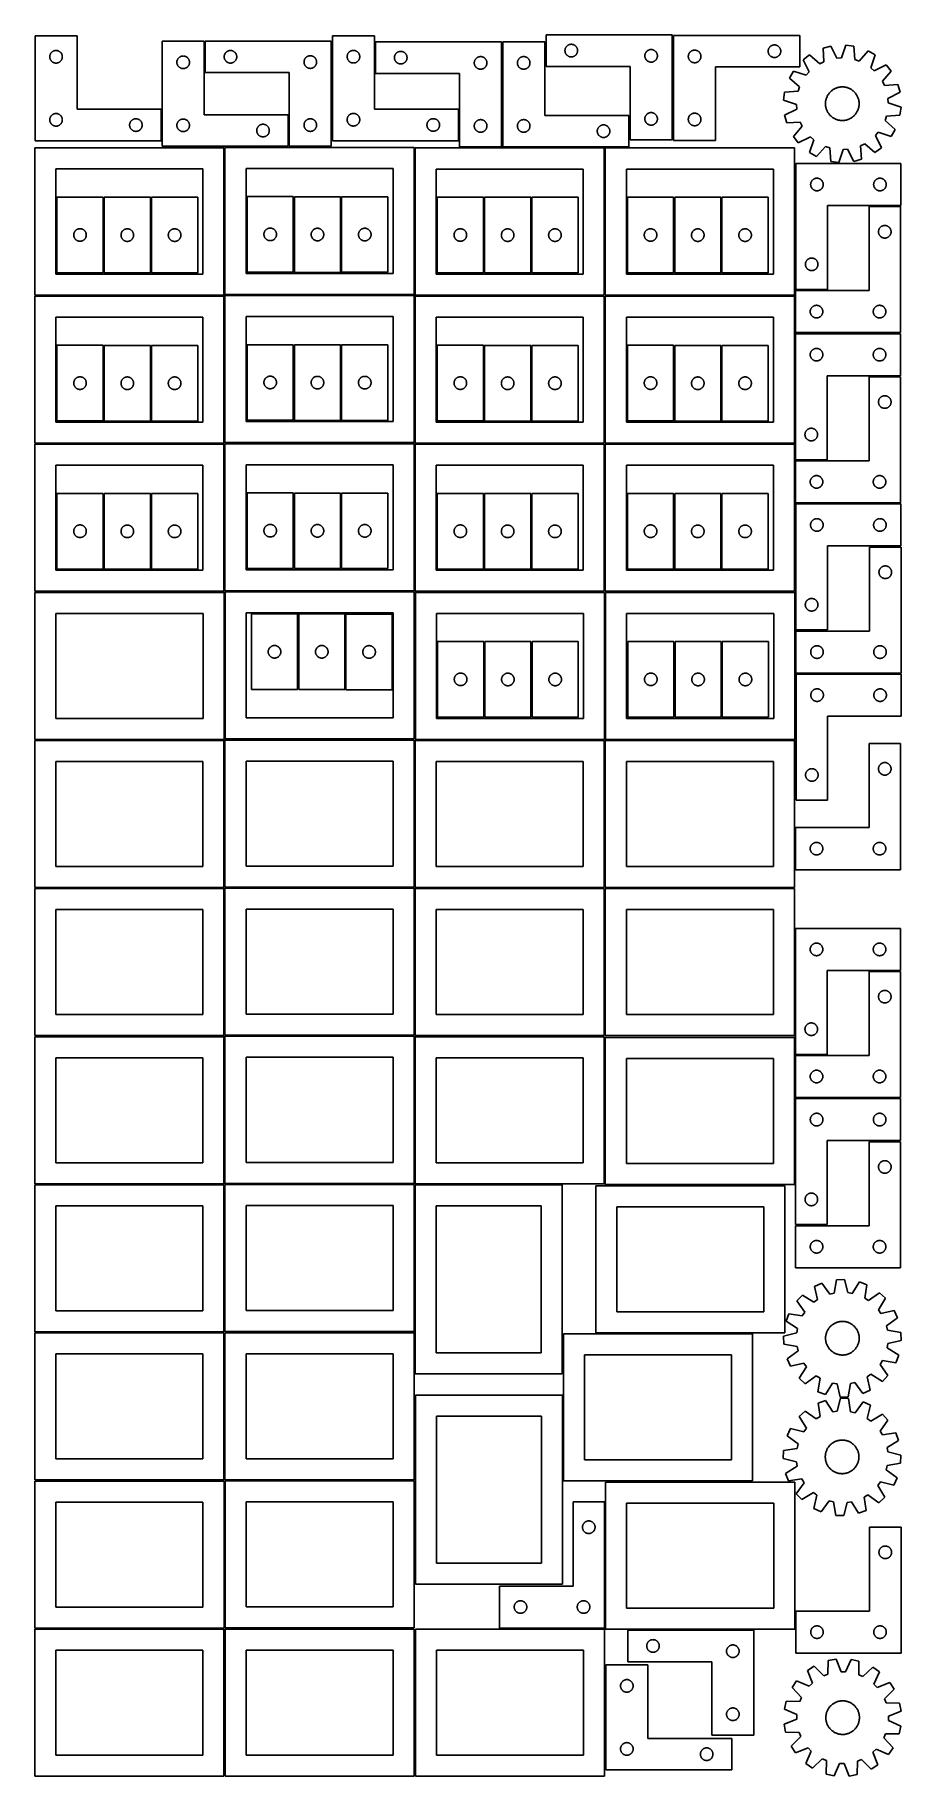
# Model space of a CAD drawing. Header units: millimetres. Extents: x 7 to 1243, y 7 to 2493.
import ezdxf

# ---------------------------------------------------------------- set-up
doc = ezdxf.new("R2010")
doc.units = ezdxf.units.MM
doc.layers.add('CUT', color=7, linetype='CONTINUOUS', true_color=0x000000)

msp = doc.modelspace()

# ---------------------------------------------------------------- linework, layer by layer
at = {"layer": 'CUT'}
for p, q in [((66.79428, 2491.953156), (6.79428, 2491.953156)), ((6.79428, 2491.953156), (6.79428, 2341.953156)), ((66.79428, 2386.953156), (66.79428, 2491.953156)), ((491.438689, 2492.111359), (431.438689, 2492.111359)), ((431.438689, 2492.111359), (431.438689, 2342.111359)), ((491.438689, 2387.111359), (491.438689, 2492.111359)), ((916.476955, 2493.347691), (736.476955, 2493.347691)), ((736.476955, 2493.347691), (736.476955, 2448.347691)), ((916.476955, 2343.347691), (916.476955, 2493.347691)), ((918.564085, 2492.467805), (1098.564085, 2492.467805)), ((918.564085, 2342.467805), (918.564085, 2492.467805)), ((1098.564085, 2492.467805), (1098.564085, 2447.467805)), ((27.79428, 2461.953156), (27.81355, 2462.541785)), ((27.81355, 2462.541785), (27.871276, 2463.127892)), ((27.871276, 2463.127892), (27.967213, 2463.708969)), ((27.967213, 2463.708969), (28.100948, 2464.282528)), ((28.100948, 2464.282528), (28.271909, 2464.846112)), ((28.271909, 2464.846112), (28.479364, 2465.397307)), ((28.479364, 2465.397307), (28.722425, 2465.933755)), ((28.722425, 2465.933755), (29.000051, 2466.453156)), ((29.000051, 2466.453156), (29.311054, 2466.953288)), ((29.311054, 2466.953288), (29.6541, 2467.432009)), ((29.6541, 2467.432009), (30.027722, 2467.887269)), ((30.027722, 2467.887269), (30.430319, 2468.317117)), ((30.430319, 2468.317117), (30.860168, 2468.719715)), ((30.860168, 2468.719715), (31.315427, 2469.093336)), ((31.315427, 2469.093336), (31.794148, 2469.436383)), ((31.794148, 2469.436383), (32.29428, 2469.747385)), ((32.29428, 2469.747385), (32.813682, 2470.025011)), ((32.813682, 2470.025011), (33.350129, 2470.268072)), ((33.350129, 2470.268072), (33.901325, 2470.475528)), ((33.901325, 2470.475528), (34.464909, 2470.646489)), ((34.464909, 2470.646489), (35.038467, 2470.780224)), ((35.038467, 2470.780224), (35.619544, 2470.87616)), ((35.619544, 2470.87616), (36.205652, 2470.933887)), ((36.205652, 2470.933887), (36.79428, 2470.953156)), ((36.79428, 2470.953156), (37.382908, 2470.933887)), ((37.382908, 2470.933887), (37.969016, 2470.87616)), ((37.969016, 2470.87616), (38.550093, 2470.780224)), ((38.550093, 2470.780224), (39.123651, 2470.646489)), ((39.123651, 2470.646489), (39.687235, 2470.475528)), ((39.687235, 2470.475528), (40.238431, 2470.268072)), ((40.238431, 2470.268072), (40.774878, 2470.025011)), ((40.774878, 2470.025011), (41.29428, 2469.747385)), ((41.29428, 2469.747385), (41.794412, 2469.436383)), ((41.794412, 2469.436383), (42.273133, 2469.093336)), ((42.273133, 2469.093336), (42.728392, 2468.719715)), ((42.728392, 2468.719715), (43.158241, 2468.317117)), ((43.158241, 2468.317117), (43.560838, 2467.887269)), ((43.560838, 2467.887269), (43.93446, 2467.432009)), ((43.93446, 2467.432009), (44.277507, 2466.953288)), ((44.277507, 2466.953288), (44.588509, 2466.453156)), ((44.588509, 2466.453156), (44.866135, 2465.933755)), ((44.866135, 2465.933755), (45.109196, 2465.397307)), ((45.109196, 2465.397307), (45.316651, 2464.846112)), ((45.316651, 2464.846112), (45.487613, 2464.282528)), ((45.487613, 2464.282528), (45.621348, 2463.708969)), ((45.621348, 2463.708969), (45.717284, 2463.127892)), ((45.717284, 2463.127892), (45.77501, 2462.541785)), ((45.77501, 2462.541785), (45.79428, 2461.953156)), ((248.329253, 2484.127229), (188.329253, 2484.127229)), ((188.329253, 2484.127229), (188.329253, 2334.127229)), ((213.829253, 2461.921457), (214.348655, 2462.199083)), ((214.348655, 2462.199083), (214.885102, 2462.442144)), ((214.885102, 2462.442144), (215.436298, 2462.6496)), ((215.436298, 2462.6496), (215.999882, 2462.820561)), ((215.999882, 2462.820561), (216.57344, 2462.954296)), ((216.57344, 2462.954296), (217.154517, 2463.050232)), ((217.154517, 2463.050232), (217.740625, 2463.107959)), ((217.740625, 2463.107959), (218.329253, 2463.127229)), ((218.329253, 2463.127229), (218.917881, 2463.107959)), ((218.917881, 2463.107959), (219.503989, 2463.050232)), ((219.503989, 2463.050232), (220.085066, 2462.954296)), ((220.085066, 2462.954296), (220.658625, 2462.820561)), ((220.658625, 2462.820561), (221.222208, 2462.6496)), ((221.222208, 2462.6496), (221.773404, 2462.442144)), ((221.773404, 2462.442144), (222.309851, 2462.199083)), ((222.309851, 2462.199083), (222.829253, 2461.921457)), ((248.329253, 2379.127229), (248.329253, 2484.127229)), ((429.845485, 2484.451451), (249.845485, 2484.451451)), ((249.845485, 2484.451451), (249.845485, 2439.451451)), ((276.845485, 2461.951451), (276.864755, 2462.540079)), ((276.864755, 2462.540079), (276.922482, 2463.126187)), ((276.922482, 2463.126187), (277.018418, 2463.707264)), ((277.018418, 2463.707264), (277.152153, 2464.280822)), ((277.152153, 2464.280822), (277.323114, 2464.844406)), ((277.323114, 2464.844406), (277.53057, 2465.395602)), ((277.53057, 2465.395602), (277.773631, 2465.932049)), ((277.773631, 2465.932049), (278.051257, 2466.451451)), ((278.051257, 2466.451451), (278.362259, 2466.951583)), ((278.362259, 2466.951583), (278.705305, 2467.430304)), ((278.705305, 2467.430304), (279.078927, 2467.885563)), ((279.078927, 2467.885563), (279.481524, 2468.315412)), ((279.481524, 2468.315412), (279.911373, 2468.718009)), ((279.911373, 2468.718009), (280.366633, 2469.091631)), ((280.366633, 2469.091631), (280.845353, 2469.434677)), ((280.845353, 2469.434677), (281.345485, 2469.74568)), ((281.345485, 2469.74568), (281.864887, 2470.023306)), ((281.864887, 2470.023306), (282.401335, 2470.266367)), ((282.401335, 2470.266367), (282.95253, 2470.473822)), ((282.95253, 2470.473822), (283.516114, 2470.644783)), ((283.516114, 2470.644783), (284.089673, 2470.778518)), ((284.089673, 2470.778518), (284.67075, 2470.874455)), ((284.67075, 2470.874455), (285.256857, 2470.932181)), ((285.256857, 2470.932181), (285.845485, 2470.951451)), ((285.845485, 2470.951451), (286.434114, 2470.932181)), ((286.434114, 2470.932181), (287.020221, 2470.874455)), ((287.020221, 2470.874455), (287.601298, 2470.778518)), ((287.601298, 2470.778518), (288.174857, 2470.644783)), ((288.174857, 2470.644783), (288.738441, 2470.473822)), ((288.738441, 2470.473822), (289.289636, 2470.266367)), ((289.289636, 2470.266367), (289.826084, 2470.023306)), ((289.826084, 2470.023306), (290.345485, 2469.74568)), ((290.345485, 2469.74568), (290.845618, 2469.434677)), ((290.845618, 2469.434677), (291.324338, 2469.091631)), ((291.324338, 2469.091631), (291.779598, 2468.718009)), ((291.779598, 2468.718009), (292.209447, 2468.315412)), ((292.209447, 2468.315412), (292.612044, 2467.885563)), ((292.612044, 2467.885563), (292.985666, 2467.430304)), ((292.985666, 2467.430304), (293.328712, 2466.951583)), ((293.328712, 2466.951583), (293.639714, 2466.451451)), ((293.639714, 2466.451451), (293.91734, 2465.932049)), ((293.91734, 2465.932049), (294.160401, 2465.395602)), ((294.160401, 2465.395602), (294.367857, 2464.844406)), ((294.367857, 2464.844406), (294.538818, 2464.280822)), ((294.538818, 2464.280822), (294.672553, 2463.707264)), ((294.672553, 2463.707264), (294.768489, 2463.126187)), ((294.768489, 2463.126187), (294.826216, 2462.540079)), ((294.826216, 2462.540079), (294.845485, 2461.951451)), ((394.845353, 2461.934677), (395.345485, 2462.24568)), ((395.345485, 2462.24568), (395.864887, 2462.523306)), ((395.864887, 2462.523306), (396.401335, 2462.766367)), ((396.401335, 2462.766367), (396.95253, 2462.973822)), ((396.95253, 2462.973822), (397.516114, 2463.144783)), ((397.516114, 2463.144783), (398.089673, 2463.278518)), ((398.089673, 2463.278518), (398.67075, 2463.374455)), ((398.67075, 2463.374455), (399.256857, 2463.432181)), ((399.256857, 2463.432181), (399.845485, 2463.451451)), ((399.845485, 2463.451451), (400.434114, 2463.432181)), ((400.434114, 2463.432181), (401.020221, 2463.374455)), ((401.020221, 2463.374455), (401.601298, 2463.278518)), ((401.601298, 2463.278518), (402.174857, 2463.144783)), ((402.174857, 2463.144783), (402.738441, 2462.973822)), ((402.738441, 2462.973822), (403.289636, 2462.766367)), ((403.289636, 2462.766367), (403.826084, 2462.523306)), ((403.826084, 2462.523306), (404.345485, 2462.24568)), ((404.345485, 2462.24568), (404.845618, 2461.934677)), ((429.845485, 2334.451451), (429.845485, 2484.451451)), ((452.438689, 2462.111359), (452.457959, 2462.699988)), ((452.457959, 2461.522731), (452.438689, 2462.111359)), ((452.457959, 2462.699988), (452.515685, 2463.286095)), ((452.515685, 2463.286095), (452.611622, 2463.867172)), ((452.611622, 2463.867172), (452.745357, 2464.440731)), ((452.745357, 2464.440731), (452.916318, 2465.004315)), ((452.916318, 2465.004315), (453.123773, 2465.55551)), ((453.123773, 2465.55551), (453.366835, 2466.091958)), ((453.366835, 2466.091958), (453.644461, 2466.611359)), ((453.644461, 2466.611359), (453.955463, 2467.111492)), ((453.955463, 2467.111492), (454.298509, 2467.590212)), ((454.298509, 2467.590212), (454.672131, 2468.045472)), ((454.672131, 2468.045472), (455.074728, 2468.475321)), ((455.074728, 2468.475321), (455.504577, 2468.877918)), ((455.504577, 2468.877918), (455.959836, 2469.25154)), ((455.959836, 2469.25154), (456.438557, 2469.594586)), ((456.438557, 2469.594586), (456.938689, 2469.905588)), ((456.938689, 2469.905588), (457.458091, 2470.183214)), ((457.458091, 2470.183214), (457.994538, 2470.426275)), ((457.994538, 2470.426275), (458.545734, 2470.633731)), ((458.545734, 2470.633731), (459.109318, 2470.804692)), ((459.109318, 2470.804692), (459.682876, 2470.938427)), ((459.682876, 2470.938427), (460.263954, 2471.034363)), ((460.263954, 2471.034363), (460.850061, 2471.09209)), ((460.850061, 2471.09209), (461.438689, 2471.111359)), ((461.438689, 2471.111359), (462.027317, 2471.09209)), ((462.027317, 2471.09209), (462.613425, 2471.034363)), ((462.613425, 2471.034363), (463.194502, 2470.938427)), ((463.194502, 2470.938427), (463.768061, 2470.804692)), ((463.768061, 2470.804692), (464.331644, 2470.633731)), ((464.331644, 2470.633731), (464.88284, 2470.426275)), ((464.88284, 2470.426275), (465.419287, 2470.183214)), ((465.419287, 2470.183214), (465.938689, 2469.905588)), ((465.938689, 2469.905588), (466.438821, 2469.594586)), ((466.438821, 2469.594586), (466.917542, 2469.25154)), ((466.917542, 2469.25154), (467.372802, 2468.877918)), ((467.372802, 2468.877918), (467.80265, 2468.475321)), ((467.80265, 2468.475321), (468.205248, 2468.045472)), ((468.205248, 2468.045472), (468.578869, 2467.590212)), ((468.578869, 2467.590212), (468.921916, 2467.111492)), ((468.921916, 2467.111492), (469.232918, 2466.611359)), ((469.232918, 2466.611359), (469.510544, 2466.091958)), ((469.510544, 2466.091958), (469.753605, 2465.55551)), ((469.753605, 2465.55551), (469.96106, 2465.004315)), ((469.96106, 2465.004315), (470.132022, 2464.440731)), ((470.132022, 2464.440731), (470.265757, 2463.867172)), ((470.265757, 2463.867172), (470.361693, 2463.286095)), ((470.361693, 2463.286095), (470.41942, 2462.699988)), ((470.41942, 2462.699988), (470.438689, 2462.111359)), ((470.438689, 2462.111359), (470.41942, 2461.522731)), ((672.964016, 2483.2515), (492.964016, 2483.2515)), ((492.964016, 2483.2515), (492.964016, 2438.2515)), ((520.041012, 2461.926235), (520.136948, 2462.507313)), ((520.136948, 2462.507313), (520.270683, 2463.080871)), ((520.270683, 2463.080871), (520.441645, 2463.644455)), ((520.441645, 2463.644455), (520.6491, 2464.195651)), ((520.6491, 2464.195651), (520.892161, 2464.732098)), ((520.892161, 2464.732098), (521.169787, 2465.2515)), ((521.169787, 2465.2515), (521.480789, 2465.751632)), ((521.480789, 2465.751632), (521.823836, 2466.230353)), ((521.823836, 2466.230353), (522.197457, 2466.685612)), ((522.197457, 2466.685612), (522.600055, 2467.115461)), ((522.600055, 2467.115461), (523.029903, 2467.518058)), ((523.029903, 2467.518058), (523.485163, 2467.89168)), ((523.485163, 2467.89168), (523.963884, 2468.234726)), ((523.963884, 2468.234726), (524.464016, 2468.545728)), ((524.464016, 2468.545728), (524.983418, 2468.823354)), ((524.983418, 2468.823354), (525.519865, 2469.066416)), ((525.519865, 2469.066416), (526.071061, 2469.273871)), ((526.071061, 2469.273871), (526.634644, 2469.444832)), ((526.634644, 2469.444832), (527.208203, 2469.578567)), ((527.208203, 2469.578567), (527.78928, 2469.674504)), ((527.78928, 2469.674504), (528.375388, 2469.73223)), ((528.375388, 2469.73223), (528.964016, 2469.7515)), ((528.964016, 2469.7515), (529.552644, 2469.73223)), ((529.552644, 2469.73223), (530.138751, 2469.674504)), ((530.138751, 2469.674504), (530.719829, 2469.578567)), ((530.719829, 2469.578567), (531.293387, 2469.444832)), ((531.293387, 2469.444832), (531.856971, 2469.273871)), ((531.856971, 2469.273871), (532.408167, 2469.066416)), ((532.408167, 2469.066416), (532.944614, 2468.823354)), ((532.944614, 2468.823354), (533.464016, 2468.545728)), ((533.464016, 2468.545728), (533.964148, 2468.234726)), ((533.964148, 2468.234726), (534.442869, 2467.89168)), ((534.442869, 2467.89168), (534.898128, 2467.518058)), ((534.898128, 2467.518058), (535.327977, 2467.115461)), ((535.327977, 2467.115461), (535.730574, 2466.685612)), ((535.730574, 2466.685612), (536.104196, 2466.230353)), ((536.104196, 2466.230353), (536.447242, 2465.751632)), ((536.447242, 2465.751632), (536.758244, 2465.2515)), ((536.758244, 2465.2515), (537.03587, 2464.732098)), ((537.03587, 2464.732098), (537.278932, 2464.195651)), ((537.278932, 2464.195651), (537.486387, 2463.644455)), ((537.486387, 2463.644455), (537.657348, 2463.080871)), ((537.657348, 2463.080871), (537.791083, 2462.507313)), ((537.791083, 2462.507313), (537.88702, 2461.926235)), ((640.634644, 2461.944832), (641.208203, 2462.078567)), ((641.208203, 2462.078567), (641.78928, 2462.174504)), ((641.78928, 2462.174504), (642.375388, 2462.23223)), ((642.375388, 2462.23223), (642.964016, 2462.2515)), ((642.964016, 2462.2515), (643.552644, 2462.23223)), ((643.552644, 2462.23223), (644.138751, 2462.174504)), ((644.138751, 2462.174504), (644.719829, 2462.078567)), ((644.719829, 2462.078567), (645.293387, 2461.944832)), ((672.964016, 2333.2515), (672.964016, 2483.2515)), ((734.51892, 2483.251496), (674.51892, 2483.251496)), ((674.51892, 2483.251496), (674.51892, 2333.251496)), ((702.189549, 2461.944829), (702.763107, 2462.078564)), ((702.763107, 2462.078564), (703.344184, 2462.1745)), ((703.344184, 2462.1745), (703.930292, 2462.232227)), ((703.930292, 2462.232227), (704.51892, 2462.251496)), ((704.51892, 2462.251496), (705.107548, 2462.232227)), ((705.107548, 2462.232227), (705.693656, 2462.1745)), ((705.693656, 2462.1745), (706.274733, 2462.078564)), ((706.274733, 2462.078564), (706.848291, 2461.944829)), ((734.51892, 2378.251496), (734.51892, 2483.251496)), ((763.476955, 2470.847691), (763.496225, 2471.436319)), ((763.496225, 2470.259063), (763.476955, 2470.847691)), ((763.496225, 2471.436319), (763.553951, 2472.022427)), ((763.553951, 2469.672955), (763.496225, 2470.259063)), ((763.553951, 2472.022427), (763.649888, 2472.603504)), ((763.649888, 2469.091878), (763.553951, 2469.672955)), ((763.649888, 2472.603504), (763.783623, 2473.177063)), ((763.783623, 2468.51832), (763.649888, 2469.091878)), ((763.783623, 2473.177063), (763.954584, 2473.740646)), ((763.954584, 2467.954736), (763.783623, 2468.51832)), ((763.954584, 2473.740646), (764.162039, 2474.291842)), ((764.162039, 2467.40354), (763.954584, 2467.954736)), ((764.162039, 2474.291842), (764.405101, 2474.828289)), ((764.405101, 2466.867093), (764.162039, 2467.40354)), ((764.405101, 2474.828289), (764.682727, 2475.347691)), ((764.682727, 2466.347691), (764.405101, 2466.867093)), ((764.682727, 2475.347691), (764.993729, 2475.847823)), ((764.993729, 2465.847559), (764.682727, 2466.347691)), ((764.993729, 2475.847823), (765.336775, 2476.326544)), ((765.336775, 2465.368838), (764.993729, 2465.847559)), ((765.336775, 2476.326544), (765.710397, 2476.781803)), ((765.710397, 2464.913579), (765.336775, 2465.368838)), ((765.710397, 2476.781803), (766.112994, 2477.211652)), ((766.112994, 2464.48373), (765.710397, 2464.913579)), ((766.112994, 2477.211652), (766.542843, 2477.614249)), ((766.542843, 2464.081133), (766.112994, 2464.48373)), ((766.542843, 2477.614249), (766.998102, 2477.987871)), ((766.998102, 2463.707511), (766.542843, 2464.081133)), ((766.998102, 2477.987871), (767.476823, 2478.330918)), ((767.476823, 2463.364465), (766.998102, 2463.707511)), ((767.476823, 2478.330918), (767.976955, 2478.64192)), ((767.976955, 2463.053463), (767.476823, 2463.364465)), ((767.976955, 2478.64192), (768.496357, 2478.919546)), ((768.496357, 2462.775836), (767.976955, 2463.053463)), ((768.496357, 2478.919546), (769.032804, 2479.162607)), ((769.032804, 2462.532775), (768.496357, 2462.775836)), ((769.032804, 2479.162607), (769.584, 2479.370062)), ((769.584, 2462.32532), (769.032804, 2462.532775)), ((769.584, 2479.370062), (770.147584, 2479.541024)), ((770.147584, 2462.154359), (769.584, 2462.32532)), ((770.147584, 2479.541024), (770.721142, 2479.674759)), ((770.721142, 2462.020624), (770.147584, 2462.154359)), ((770.721142, 2479.674759), (771.302219, 2479.770695)), ((771.302219, 2461.924687), (770.721142, 2462.020624)), ((771.302219, 2479.770695), (771.888327, 2479.828421)), ((771.888327, 2479.828421), (772.476955, 2479.847691)), ((772.476955, 2479.847691), (773.065583, 2479.828421)), ((773.065583, 2479.828421), (773.651691, 2479.770695)), ((773.651691, 2479.770695), (774.232768, 2479.674759)), ((774.232768, 2462.020624), (773.651691, 2461.924687)), ((774.232768, 2479.674759), (774.806327, 2479.541024)), ((774.806327, 2462.154359), (774.232768, 2462.020624)), ((774.806327, 2479.541024), (775.36991, 2479.370062)), ((775.36991, 2462.32532), (774.806327, 2462.154359)), ((775.36991, 2479.370062), (775.921106, 2479.162607)), ((775.921106, 2462.532775), (775.36991, 2462.32532)), ((775.921106, 2479.162607), (776.457553, 2478.919546)), ((776.457553, 2462.775836), (775.921106, 2462.532775)), ((776.457553, 2478.919546), (776.976955, 2478.64192)), ((776.976955, 2463.053463), (776.457553, 2462.775836)), ((776.976955, 2478.64192), (777.477087, 2478.330918)), ((777.477087, 2463.364465), (776.976955, 2463.053463)), ((777.477087, 2478.330918), (777.955808, 2477.987871)), ((777.955808, 2463.707511), (777.477087, 2463.364465)), ((777.955808, 2477.987871), (778.411068, 2477.614249)), ((778.411068, 2464.081133), (777.955808, 2463.707511)), ((778.411068, 2477.614249), (778.840916, 2477.211652)), ((778.840916, 2464.48373), (778.411068, 2464.081133)), ((778.840916, 2477.211652), (779.243513, 2476.781803)), ((779.243513, 2464.913579), (778.840916, 2464.48373)), ((779.243513, 2476.781803), (779.617135, 2476.326544)), ((779.617135, 2465.368838), (779.243513, 2464.913579)), ((779.617135, 2476.326544), (779.960182, 2475.847823)), ((779.960182, 2465.847559), (779.617135, 2465.368838)), ((779.960182, 2475.847823), (780.271184, 2475.347691)), ((780.271184, 2466.347691), (779.960182, 2465.847559)), ((780.271184, 2475.347691), (780.54881, 2474.828289)), ((780.54881, 2466.867093), (780.271184, 2466.347691)), ((780.54881, 2474.828289), (780.791871, 2474.291842)), ((780.791871, 2467.40354), (780.54881, 2466.867093)), ((780.791871, 2474.291842), (780.999326, 2473.740646)), ((780.999326, 2467.954736), (780.791871, 2467.40354)), ((780.999326, 2473.740646), (781.170288, 2473.177063)), ((781.170288, 2468.51832), (780.999326, 2467.954736)), ((781.170288, 2473.177063), (781.304023, 2472.603504)), ((781.304023, 2469.091878), (781.170288, 2468.51832)), ((781.304023, 2472.603504), (781.399959, 2472.022427)), ((781.399959, 2469.672955), (781.304023, 2469.091878)), ((781.399959, 2472.022427), (781.457686, 2471.436319)), ((781.457686, 2470.259063), (781.399959, 2469.672955)), ((781.457686, 2471.436319), (781.476955, 2470.847691)), ((781.476955, 2470.847691), (781.457686, 2470.259063)), ((877.476955, 2463.347691), (877.496225, 2463.936319)), ((877.496225, 2462.759063), (877.476955, 2463.347691)), ((877.496225, 2463.936319), (877.553951, 2464.522427)), ((877.553951, 2462.172955), (877.496225, 2462.759063)), ((877.553951, 2464.522427), (877.649888, 2465.103504)), ((877.649888, 2461.591878), (877.553951, 2462.172955)), ((877.649888, 2465.103504), (877.783623, 2465.677063)), ((877.783623, 2465.677063), (877.954584, 2466.240646)), ((877.954584, 2466.240646), (878.162039, 2466.791842)), ((878.162039, 2466.791842), (878.405101, 2467.328289)), ((878.405101, 2467.328289), (878.682727, 2467.847691)), ((878.682727, 2467.847691), (878.993729, 2468.347823)), ((878.993729, 2468.347823), (879.336775, 2468.826544)), ((879.336775, 2468.826544), (879.710397, 2469.281803)), ((879.710397, 2469.281803), (880.112994, 2469.711652)), ((880.112994, 2469.711652), (880.542843, 2470.114249)), ((880.542843, 2470.114249), (880.998102, 2470.487871)), ((880.998102, 2470.487871), (881.476823, 2470.830918)), ((881.476823, 2470.830918), (881.976955, 2471.14192)), ((881.976955, 2471.14192), (882.496357, 2471.419546)), ((882.496357, 2471.419546), (883.032804, 2471.662607)), ((883.032804, 2471.662607), (883.584, 2471.870062)), ((883.584, 2471.870062), (884.147584, 2472.041024)), ((884.147584, 2472.041024), (884.721142, 2472.174759)), ((884.721142, 2472.174759), (885.302219, 2472.270695)), ((885.302219, 2472.270695), (885.888327, 2472.328421)), ((885.888327, 2472.328421), (886.476955, 2472.347691)), ((886.476955, 2472.347691), (887.065583, 2472.328421)), ((887.065583, 2472.328421), (887.651691, 2472.270695)), ((887.651691, 2472.270695), (888.232768, 2472.174759)), ((888.232768, 2472.174759), (888.806327, 2472.041024)), ((888.806327, 2472.041024), (889.36991, 2471.870062)), ((889.36991, 2471.870062), (889.921106, 2471.662607)), ((889.921106, 2471.662607), (890.457553, 2471.419546)), ((890.457553, 2471.419546), (890.976955, 2471.14192)), ((890.976955, 2471.14192), (891.477087, 2470.830918)), ((891.477087, 2470.830918), (891.955808, 2470.487871)), ((891.955808, 2470.487871), (892.411068, 2470.114249)), ((892.411068, 2470.114249), (892.840916, 2469.711652)), ((892.840916, 2469.711652), (893.243513, 2469.281803)), ((893.243513, 2469.281803), (893.617135, 2468.826544)), ((893.617135, 2468.826544), (893.960182, 2468.347823)), ((893.960182, 2468.347823), (894.271184, 2467.847691)), ((894.271184, 2467.847691), (894.54881, 2467.328289)), ((894.54881, 2467.328289), (894.791871, 2466.791842)), ((894.791871, 2466.791842), (894.999326, 2466.240646)), ((894.999326, 2466.240646), (895.170288, 2465.677063)), ((895.170288, 2465.677063), (895.304023, 2465.103504)), ((895.304023, 2465.103504), (895.399959, 2464.522427)), ((895.399959, 2462.172955), (895.304023, 2461.591878)), ((895.399959, 2464.522427), (895.457686, 2463.936319)), ((895.457686, 2462.759063), (895.399959, 2462.172955)), ((895.457686, 2463.936319), (895.476955, 2463.347691)), ((895.476955, 2463.347691), (895.457686, 2462.759063)), ((939.583354, 2463.056433), (939.564085, 2462.467805)), ((939.564085, 2462.467805), (939.583354, 2461.879177)), ((939.641081, 2463.642541), (939.583354, 2463.056433)), ((939.737017, 2464.223618), (939.641081, 2463.642541)), ((939.870752, 2464.797176), (939.737017, 2464.223618)), ((940.041713, 2465.36076), (939.870752, 2464.797176)), ((940.249169, 2465.911956), (940.041713, 2465.36076)), ((940.49223, 2466.448403), (940.249169, 2465.911956)), ((940.769856, 2466.967805), (940.49223, 2466.448403)), ((941.080858, 2467.467937), (940.769856, 2466.967805)), ((941.423905, 2467.946658), (941.080858, 2467.467937)), ((941.797526, 2468.401917), (941.423905, 2467.946658)), ((942.200124, 2468.831766), (941.797526, 2468.401917)), ((942.629972, 2469.234363), (942.200124, 2468.831766)), ((943.085232, 2469.607985), (942.629972, 2469.234363)), ((943.563953, 2469.951031), (943.085232, 2469.607985)), ((944.064085, 2470.262033), (943.563953, 2469.951031)), ((944.583486, 2470.539659), (944.064085, 2470.262033)), ((945.119934, 2470.782721), (944.583486, 2470.539659)), ((945.671129, 2470.990176), (945.119934, 2470.782721)), ((946.234713, 2471.161137), (945.671129, 2470.990176)), ((946.808272, 2471.294872), (946.234713, 2471.161137)), ((947.389349, 2471.390809), (946.808272, 2471.294872)), ((947.975456, 2471.448535), (947.389349, 2471.390809)), ((948.564085, 2471.467805), (947.975456, 2471.448535)), ((949.152713, 2471.448535), (948.564085, 2471.467805)), ((949.73882, 2471.390809), (949.152713, 2471.448535)), ((950.319898, 2471.294872), (949.73882, 2471.390809)), ((950.893456, 2471.161137), (950.319898, 2471.294872)), ((951.45704, 2470.990176), (950.893456, 2471.161137)), ((952.008236, 2470.782721), (951.45704, 2470.990176)), ((952.544683, 2470.539659), (952.008236, 2470.782721)), ((953.064085, 2470.262033), (952.544683, 2470.539659)), ((953.564217, 2469.951031), (953.064085, 2470.262033)), ((954.042938, 2469.607985), (953.564217, 2469.951031)), ((954.498197, 2469.234363), (954.042938, 2469.607985)), ((954.928046, 2468.831766), (954.498197, 2469.234363)), ((955.330643, 2468.401917), (954.928046, 2468.831766)), ((955.704265, 2467.946658), (955.330643, 2468.401917)), ((956.047311, 2467.467937), (955.704265, 2467.946658)), ((956.358313, 2466.967805), (956.047311, 2467.467937)), ((956.635939, 2466.448403), (956.358313, 2466.967805)), ((956.879, 2465.911956), (956.635939, 2466.448403)), ((957.086456, 2465.36076), (956.879, 2465.911956)), ((957.257417, 2464.797176), (957.086456, 2465.36076)), ((957.391152, 2464.223618), (957.257417, 2464.797176)), ((957.487088, 2463.642541), (957.391152, 2464.223618)), ((957.544815, 2463.056433), (957.487088, 2463.642541)), ((957.564085, 2462.467805), (957.544815, 2463.056433)), ((957.544815, 2461.879177), (957.564085, 2462.467805)), ((1053.583354, 2470.556433), (1053.564085, 2469.967805)), ((1053.564085, 2469.967805), (1053.583354, 2469.379177)), ((1053.641081, 2471.142541), (1053.583354, 2470.556433)), ((1053.583354, 2469.379177), (1053.641081, 2468.793069)), ((1053.737017, 2471.723618), (1053.641081, 2471.142541)), ((1053.641081, 2468.793069), (1053.737017, 2468.211992)), ((1053.870752, 2472.297176), (1053.737017, 2471.723618)), ((1053.737017, 2468.211992), (1053.870752, 2467.638433)), ((1054.041713, 2472.86076), (1053.870752, 2472.297176)), ((1053.870752, 2467.638433), (1054.041713, 2467.07485)), ((1054.249169, 2473.411956), (1054.041713, 2472.86076)), ((1054.041713, 2467.07485), (1054.249169, 2466.523654)), ((1054.49223, 2473.948403), (1054.249169, 2473.411956)), ((1054.249169, 2466.523654), (1054.49223, 2465.987207)), ((1054.769856, 2474.467805), (1054.49223, 2473.948403)), ((1054.49223, 2465.987207), (1054.769856, 2465.467805)), ((1055.080858, 2474.967937), (1054.769856, 2474.467805)), ((1054.769856, 2465.467805), (1055.080858, 2464.967673)), ((1055.423905, 2475.446658), (1055.080858, 2474.967937)), ((1055.080858, 2464.967673), (1055.423905, 2464.488952)), ((1055.797526, 2475.901917), (1055.423905, 2475.446658)), ((1055.423905, 2464.488952), (1055.797526, 2464.033692)), ((1056.200124, 2476.331766), (1055.797526, 2475.901917)), ((1055.797526, 2464.033692), (1056.200124, 2463.603844)), ((1056.629972, 2476.734363), (1056.200124, 2476.331766)), ((1056.200124, 2463.603844), (1056.629972, 2463.201247)), ((1057.085232, 2477.107985), (1056.629972, 2476.734363)), ((1056.629972, 2463.201247), (1057.085232, 2462.827625)), ((1057.563953, 2477.451031), (1057.085232, 2477.107985)), ((1057.085232, 2462.827625), (1057.563953, 2462.484578)), ((1058.064085, 2477.762033), (1057.563953, 2477.451031)), ((1057.563953, 2462.484578), (1058.064085, 2462.173576)), ((1058.583486, 2478.039659), (1058.064085, 2477.762033)), ((1058.064085, 2462.173576), (1058.583486, 2461.89595)), ((1059.119934, 2478.282721), (1058.583486, 2478.039659)), ((1059.671129, 2478.490176), (1059.119934, 2478.282721)), ((1060.234713, 2478.661137), (1059.671129, 2478.490176)), ((1060.808272, 2478.794872), (1060.234713, 2478.661137)), ((1061.389349, 2478.890809), (1060.808272, 2478.794872)), ((1061.975456, 2478.948535), (1061.389349, 2478.890809)), ((1062.564085, 2478.967805), (1061.975456, 2478.948535)), ((1063.152713, 2478.948535), (1062.564085, 2478.967805)), ((1063.73882, 2478.890809), (1063.152713, 2478.948535)), ((1064.319898, 2478.794872), (1063.73882, 2478.890809)), ((1064.893456, 2478.661137), (1064.319898, 2478.794872)), ((1065.45704, 2478.490176), (1064.893456, 2478.661137)), ((1066.008236, 2478.282721), (1065.45704, 2478.490176)), ((1066.544683, 2478.039659), (1066.008236, 2478.282721)), ((1067.064085, 2477.762033), (1066.544683, 2478.039659)), ((1066.544683, 2461.89595), (1067.064085, 2462.173576)), ((1067.564217, 2477.451031), (1067.064085, 2477.762033)), ((1067.064085, 2462.173576), (1067.564217, 2462.484578)), ((1068.042938, 2477.107985), (1067.564217, 2477.451031)), ((1067.564217, 2462.484578), (1068.042938, 2462.827625)), ((1068.498197, 2476.734363), (1068.042938, 2477.107985)), ((1068.042938, 2462.827625), (1068.498197, 2463.201247)), ((1068.928046, 2476.331766), (1068.498197, 2476.734363)), ((1068.498197, 2463.201247), (1068.928046, 2463.603844)), ((1069.330643, 2475.901917), (1068.928046, 2476.331766)), ((1068.928046, 2463.603844), (1069.330643, 2464.033692)), ((1069.704265, 2475.446658), (1069.330643, 2475.901917)), ((1069.330643, 2464.033692), (1069.704265, 2464.488952)), ((1070.047311, 2474.967937), (1069.704265, 2475.446658)), ((1069.704265, 2464.488952), (1070.047311, 2464.967673)), ((1070.358313, 2474.467805), (1070.047311, 2474.967937)), ((1070.047311, 2464.967673), (1070.358313, 2465.467805)), ((1070.635939, 2473.948403), (1070.358313, 2474.467805)), ((1070.358313, 2465.467805), (1070.635939, 2465.987207)), ((1070.879, 2473.411956), (1070.635939, 2473.948403)), ((1070.635939, 2465.987207), (1070.879, 2466.523654)), ((1071.086456, 2472.86076), (1070.879, 2473.411956)), ((1070.879, 2466.523654), (1071.086456, 2467.07485)), ((1071.257417, 2472.297176), (1071.086456, 2472.86076)), ((1071.086456, 2467.07485), (1071.257417, 2467.638433)), ((1071.391152, 2471.723618), (1071.257417, 2472.297176)), ((1071.257417, 2467.638433), (1071.391152, 2468.211992)), ((1071.487088, 2471.142541), (1071.391152, 2471.723618)), ((1071.391152, 2468.211992), (1071.487088, 2468.793069)), ((1071.544815, 2470.556433), (1071.487088, 2471.142541)), ((1071.487088, 2468.793069), (1071.544815, 2469.379177)), ((1071.564085, 2469.967805), (1071.544815, 2470.556433)), ((1071.544815, 2469.379177), (1071.564085, 2469.967805)), ((1112.806691, 2464.831861), (1103.673061, 2457.784714)), ((1127.452347, 2452.145364), (1112.806691, 2464.831861)), ((1143.094692, 2477.355798), (1131.959492, 2474.340373)), ((1131.959492, 2474.340373), (1133.211502, 2455.004528)), ((1151.770602, 2460.030354), (1143.094692, 2477.355798)), ((1164.428324, 2478.811059), (1158.185522, 2460.467944)), ((1175.86986, 2477.335692), (1164.428324, 2478.811059)), ((1177.255195, 2458.008942), (1175.86986, 2477.335692)), ((1196.13647, 2470.51615), (1183.349267, 2455.958338)), ((1206.142473, 2464.774602), (1196.13647, 2470.51615)), ((1200.026328, 2446.388868), (1206.142473, 2464.774602)), ((27.81355, 2461.364528), (27.79428, 2461.953156)), ((27.871276, 2460.778421), (27.81355, 2461.364528)), ((27.967213, 2460.197343), (27.871276, 2460.778421)), ((28.100948, 2459.623785), (27.967213, 2460.197343)), ((28.271909, 2459.060201), (28.100948, 2459.623785)), ((28.479364, 2458.509005), (28.271909, 2459.060201)), ((28.722425, 2457.972558), (28.479364, 2458.509005)), ((29.000051, 2457.453156), (28.722425, 2457.972558)), ((29.311054, 2456.953024), (29.000051, 2457.453156)), ((29.6541, 2456.474303), (29.311054, 2456.953024)), ((30.027722, 2456.019044), (29.6541, 2456.474303)), ((30.430319, 2455.589195), (30.027722, 2456.019044)), ((30.860168, 2455.186598), (30.430319, 2455.589195)), ((31.315427, 2454.812976), (30.860168, 2455.186598)), ((31.794148, 2454.46993), (31.315427, 2454.812976)), ((32.29428, 2454.158928), (31.794148, 2454.46993)), ((32.813682, 2453.881302), (32.29428, 2454.158928)), ((33.350129, 2453.638241), (32.813682, 2453.881302)), ((33.901325, 2453.430785), (33.350129, 2453.638241)), ((34.464909, 2453.259824), (33.901325, 2453.430785)), ((35.038467, 2453.126089), (34.464909, 2453.259824)), ((35.619544, 2453.030153), (35.038467, 2453.126089)), ((36.205652, 2452.972426), (35.619544, 2453.030153)), ((36.79428, 2452.953156), (36.205652, 2452.972426)), ((37.382908, 2452.972426), (36.79428, 2452.953156)), ((37.969016, 2453.030153), (37.382908, 2452.972426)), ((38.550093, 2453.126089), (37.969016, 2453.030153)), ((39.123651, 2453.259824), (38.550093, 2453.126089)), ((39.687235, 2453.430785), (39.123651, 2453.259824)), ((40.238431, 2453.638241), (39.687235, 2453.430785)), ((40.774878, 2453.881302), (40.238431, 2453.638241)), ((41.29428, 2454.158928), (40.774878, 2453.881302)), ((41.794412, 2454.46993), (41.29428, 2454.158928)), ((42.273133, 2454.812976), (41.794412, 2454.46993)), ((42.728392, 2455.186598), (42.273133, 2454.812976)), ((43.158241, 2455.589195), (42.728392, 2455.186598)), ((43.560838, 2456.019044), (43.158241, 2455.589195)), ((43.93446, 2456.474303), (43.560838, 2456.019044)), ((44.277507, 2456.953024), (43.93446, 2456.474303)), ((44.588509, 2457.453156), (44.277507, 2456.953024)), ((44.866135, 2457.972558), (44.588509, 2457.453156)), ((45.109196, 2458.509005), (44.866135, 2457.972558)), ((45.316651, 2459.060201), (45.109196, 2458.509005)), ((45.487613, 2459.623785), (45.316651, 2459.060201)), ((45.621348, 2460.197343), (45.487613, 2459.623785)), ((45.717284, 2460.778421), (45.621348, 2460.197343)), ((45.77501, 2461.364528), (45.717284, 2460.778421)), ((45.79428, 2461.953156), (45.77501, 2461.364528)), ((209.329253, 2454.127229), (209.348523, 2454.715857)), ((209.348523, 2453.5386), (209.329253, 2454.127229)), ((209.348523, 2454.715857), (209.406249, 2455.301964)), ((209.406249, 2452.952493), (209.348523, 2453.5386)), ((209.406249, 2455.301964), (209.502186, 2455.883042)), ((209.502186, 2452.371416), (209.406249, 2452.952493)), ((209.502186, 2455.883042), (209.635921, 2456.4566)), ((209.635921, 2451.797857), (209.502186, 2452.371416)), ((209.635921, 2456.4566), (209.806882, 2457.020184)), ((209.806882, 2451.234273), (209.635921, 2451.797857)), ((209.806882, 2457.020184), (210.014337, 2457.57138)), ((210.014337, 2450.683078), (209.806882, 2451.234273)), ((210.014337, 2457.57138), (210.257399, 2458.107827)), ((210.257399, 2450.14663), (210.014337, 2450.683078)), ((210.257399, 2458.107827), (210.535025, 2458.627229)), ((210.535025, 2449.627229), (210.257399, 2450.14663)), ((210.535025, 2458.627229), (210.846027, 2459.127361)), ((210.846027, 2449.127097), (210.535025, 2449.627229)), ((210.846027, 2459.127361), (211.189073, 2459.606081)), ((211.189073, 2448.648376), (210.846027, 2449.127097)), ((211.189073, 2459.606081), (211.562695, 2460.061341)), ((211.562695, 2448.193116), (211.189073, 2448.648376)), ((211.562695, 2460.061341), (211.965292, 2460.49119)), ((211.965292, 2447.763268), (211.562695, 2448.193116)), ((211.965292, 2460.49119), (212.395141, 2460.893787)), ((212.395141, 2447.36067), (211.965292, 2447.763268)), ((212.395141, 2460.893787), (212.8504, 2461.267409)), ((212.8504, 2446.987049), (212.395141, 2447.36067)), ((212.8504, 2461.267409), (213.329121, 2461.610455)), ((213.329121, 2446.644002), (212.8504, 2446.987049)), ((213.329121, 2461.610455), (213.829253, 2461.921457)), ((213.829253, 2446.333), (213.329121, 2446.644002)), ((214.348655, 2446.055374), (213.829253, 2446.333)), ((214.885102, 2445.812313), (214.348655, 2446.055374)), ((215.436298, 2445.604857), (214.885102, 2445.812313)), ((215.999882, 2445.433896), (215.436298, 2445.604857)), ((216.57344, 2445.300161), (215.999882, 2445.433896)), ((217.154517, 2445.204225), (216.57344, 2445.300161)), ((217.740625, 2445.146498), (217.154517, 2445.204225)), ((218.329253, 2445.127229), (217.740625, 2445.146498)), ((218.917881, 2445.146498), (218.329253, 2445.127229)), ((219.503989, 2445.204225), (218.917881, 2445.146498)), ((220.085066, 2445.300161), (219.503989, 2445.204225)), ((220.658625, 2445.433896), (220.085066, 2445.300161)), ((221.222208, 2445.604857), (220.658625, 2445.433896)), ((221.773404, 2445.812313), (221.222208, 2445.604857)), ((222.309851, 2446.055374), (221.773404, 2445.812313)), ((222.829253, 2446.333), (222.309851, 2446.055374)), ((222.829253, 2461.921457), (223.329385, 2461.610455)), ((223.329385, 2446.644002), (222.829253, 2446.333)), ((223.329385, 2461.610455), (223.808106, 2461.267409)), ((223.808106, 2446.987049), (223.329385, 2446.644002)), ((223.808106, 2461.267409), (224.263366, 2460.893787)), ((224.263366, 2447.36067), (223.808106, 2446.987049)), ((224.263366, 2460.893787), (224.693214, 2460.49119)), ((224.693214, 2447.763268), (224.263366, 2447.36067)), ((224.693214, 2460.49119), (225.095811, 2460.061341)), ((225.095811, 2448.193116), (224.693214, 2447.763268)), ((225.095811, 2460.061341), (225.469433, 2459.606081)), ((225.469433, 2448.648376), (225.095811, 2448.193116)), ((225.469433, 2459.606081), (225.81248, 2459.127361)), ((225.81248, 2449.127097), (225.469433, 2448.648376)), ((225.81248, 2459.127361), (226.123482, 2458.627229)), ((226.123482, 2449.627229), (225.81248, 2449.127097)), ((226.123482, 2458.627229), (226.401108, 2458.107827)), ((226.401108, 2450.14663), (226.123482, 2449.627229)), ((226.401108, 2458.107827), (226.644169, 2457.57138)), ((226.644169, 2450.683078), (226.401108, 2450.14663)), ((226.644169, 2457.57138), (226.851624, 2457.020184)), ((226.851624, 2451.234273), (226.644169, 2450.683078)), ((226.851624, 2457.020184), (227.022586, 2456.4566)), ((227.022586, 2451.797857), (226.851624, 2451.234273)), ((227.022586, 2456.4566), (227.156321, 2455.883042)), ((227.156321, 2452.371416), (227.022586, 2451.797857)), ((227.156321, 2455.883042), (227.252257, 2455.301964)), ((227.252257, 2452.952493), (227.156321, 2452.371416)), ((227.252257, 2455.301964), (227.309984, 2454.715857)), ((227.309984, 2453.5386), (227.252257, 2452.952493)), ((227.309984, 2454.715857), (227.329253, 2454.127229)), ((227.329253, 2454.127229), (227.309984, 2453.5386)), ((249.845485, 2439.451451), (369.845485, 2439.451451)), ((276.864755, 2461.362823), (276.845485, 2461.951451)), ((276.922482, 2460.776715), (276.864755, 2461.362823)), ((277.018418, 2460.195638), (276.922482, 2460.776715)), ((277.152153, 2459.62208), (277.018418, 2460.195638)), ((277.323114, 2459.058496), (277.152153, 2459.62208)), ((277.53057, 2458.5073), (277.323114, 2459.058496)), ((277.773631, 2457.970853), (277.53057, 2458.5073)), ((278.051257, 2457.451451), (277.773631, 2457.970853)), ((278.362259, 2456.951319), (278.051257, 2457.451451)), ((278.705305, 2456.472598), (278.362259, 2456.951319)), ((279.078927, 2456.017339), (278.705305, 2456.472598)), ((279.481524, 2455.58749), (279.078927, 2456.017339)), ((279.911373, 2455.184893), (279.481524, 2455.58749)), ((280.366633, 2454.811271), (279.911373, 2455.184893)), ((280.845353, 2454.468224), (280.366633, 2454.811271)), ((281.345485, 2454.157222), (280.845353, 2454.468224)), ((281.864887, 2453.879596), (281.345485, 2454.157222)), ((282.401335, 2453.636535), (281.864887, 2453.879596)), ((282.95253, 2453.42908), (282.401335, 2453.636535)), ((283.516114, 2453.258118), (282.95253, 2453.42908)), ((284.089673, 2453.124383), (283.516114, 2453.258118)), ((284.67075, 2453.028447), (284.089673, 2453.124383)), ((285.256857, 2452.970721), (284.67075, 2453.028447)), ((285.845485, 2452.951451), (285.256857, 2452.970721)), ((286.434114, 2452.970721), (285.845485, 2452.951451)), ((287.020221, 2453.028447), (286.434114, 2452.970721)), ((287.601298, 2453.124383), (287.020221, 2453.028447)), ((288.174857, 2453.258118), (287.601298, 2453.124383)), ((288.738441, 2453.42908), (288.174857, 2453.258118)), ((289.289636, 2453.636535), (288.738441, 2453.42908)), ((289.826084, 2453.879596), (289.289636, 2453.636535)), ((290.345485, 2454.157222), (289.826084, 2453.879596)), ((290.845618, 2454.468224), (290.345485, 2454.157222)), ((291.324338, 2454.811271), (290.845618, 2454.468224)), ((291.779598, 2455.184893), (291.324338, 2454.811271)), ((292.209447, 2455.58749), (291.779598, 2455.184893)), ((292.612044, 2456.017339), (292.209447, 2455.58749)), ((292.985666, 2456.472598), (292.612044, 2456.017339)), ((293.328712, 2456.951319), (292.985666, 2456.472598)), ((293.639714, 2457.451451), (293.328712, 2456.951319)), ((293.91734, 2457.970853), (293.639714, 2457.451451)), ((294.160401, 2458.5073), (293.91734, 2457.970853)), ((294.367857, 2459.058496), (294.160401, 2458.5073)), ((294.538818, 2459.62208), (294.367857, 2459.058496)), ((294.672553, 2460.195638), (294.538818, 2459.62208)), ((294.768489, 2460.776715), (294.672553, 2460.195638)), ((294.826216, 2461.362823), (294.768489, 2460.776715)), ((294.845485, 2461.951451), (294.826216, 2461.362823)), ((369.845485, 2439.451451), (369.845485, 2334.451451)), ((390.845485, 2454.451451), (390.864755, 2455.040079)), ((390.864755, 2453.862823), (390.845485, 2454.451451)), ((390.864755, 2455.040079), (390.922482, 2455.626187)), ((390.922482, 2453.276715), (390.864755, 2453.862823)), ((390.922482, 2455.626187), (391.018418, 2456.207264)), ((391.018418, 2452.695638), (390.922482, 2453.276715)), ((391.018418, 2456.207264), (391.152153, 2456.780822)), ((391.152153, 2452.12208), (391.018418, 2452.695638)), ((391.152153, 2456.780822), (391.323114, 2457.344406)), ((391.323114, 2451.558496), (391.152153, 2452.12208)), ((391.323114, 2457.344406), (391.53057, 2457.895602)), ((391.53057, 2451.0073), (391.323114, 2451.558496)), ((391.53057, 2457.895602), (391.773631, 2458.432049)), ((391.773631, 2450.470853), (391.53057, 2451.0073)), ((391.773631, 2458.432049), (392.051257, 2458.951451)), ((392.051257, 2449.951451), (391.773631, 2450.470853)), ((392.051257, 2458.951451), (392.362259, 2459.451583)), ((392.362259, 2449.451319), (392.051257, 2449.951451)), ((392.362259, 2459.451583), (392.705305, 2459.930304)), ((392.705305, 2448.972598), (392.362259, 2449.451319)), ((392.705305, 2459.930304), (393.078927, 2460.385563)), ((393.078927, 2448.517339), (392.705305, 2448.972598)), ((393.078927, 2460.385563), (393.481524, 2460.815412)), ((393.481524, 2448.08749), (393.078927, 2448.517339)), ((393.481524, 2460.815412), (393.911373, 2461.218009)), ((393.911373, 2447.684893), (393.481524, 2448.08749)), ((393.911373, 2461.218009), (394.366633, 2461.591631)), ((394.366633, 2447.311271), (393.911373, 2447.684893)), ((394.366633, 2461.591631), (394.845353, 2461.934677)), ((394.845353, 2446.968224), (394.366633, 2447.311271)), ((395.345485, 2446.657222), (394.845353, 2446.968224)), ((395.864887, 2446.379596), (395.345485, 2446.657222)), ((396.401335, 2446.136535), (395.864887, 2446.379596)), ((396.95253, 2445.92908), (396.401335, 2446.136535)), ((397.516114, 2445.758118), (396.95253, 2445.92908)), ((398.089673, 2445.624383), (397.516114, 2445.758118)), ((398.67075, 2445.528447), (398.089673, 2445.624383)), ((399.256857, 2445.470721), (398.67075, 2445.528447)), ((399.845485, 2445.451451), (399.256857, 2445.470721)), ((400.434114, 2445.470721), (399.845485, 2445.451451)), ((401.020221, 2445.528447), (400.434114, 2445.470721)), ((401.601298, 2445.624383), (401.020221, 2445.528447)), ((402.174857, 2445.758118), (401.601298, 2445.624383)), ((402.738441, 2445.92908), (402.174857, 2445.758118)), ((403.289636, 2446.136535), (402.738441, 2445.92908)), ((403.826084, 2446.379596), (403.289636, 2446.136535)), ((404.345485, 2446.657222), (403.826084, 2446.379596)), ((404.845618, 2446.968224), (404.345485, 2446.657222)), ((404.845618, 2461.934677), (405.324338, 2461.591631)), ((405.324338, 2447.311271), (404.845618, 2446.968224)), ((405.324338, 2461.591631), (405.779598, 2461.218009)), ((405.779598, 2447.684893), (405.324338, 2447.311271)), ((405.779598, 2461.218009), (406.209447, 2460.815412)), ((406.209447, 2448.08749), (405.779598, 2447.684893)), ((406.209447, 2460.815412), (406.612044, 2460.385563)), ((406.612044, 2448.517339), (406.209447, 2448.08749)), ((406.612044, 2460.385563), (406.985666, 2459.930304)), ((406.985666, 2448.972598), (406.612044, 2448.517339)), ((406.985666, 2459.930304), (407.328712, 2459.451583)), ((407.328712, 2449.451319), (406.985666, 2448.972598)), ((407.328712, 2459.451583), (407.639714, 2458.951451)), ((407.639714, 2449.951451), (407.328712, 2449.451319)), ((407.639714, 2458.951451), (407.91734, 2458.432049)), ((407.91734, 2450.470853), (407.639714, 2449.951451)), ((407.91734, 2458.432049), (408.160401, 2457.895602)), ((408.160401, 2451.0073), (407.91734, 2450.470853)), ((408.160401, 2457.895602), (408.367857, 2457.344406)), ((408.367857, 2451.558496), (408.160401, 2451.0073)), ((408.367857, 2457.344406), (408.538818, 2456.780822)), ((408.538818, 2452.12208), (408.367857, 2451.558496)), ((408.538818, 2456.780822), (408.672553, 2456.207264)), ((408.672553, 2452.695638), (408.538818, 2452.12208)), ((408.672553, 2456.207264), (408.768489, 2455.626187)), ((408.768489, 2453.276715), (408.672553, 2452.695638)), ((408.768489, 2455.626187), (408.826216, 2455.040079)), ((408.826216, 2453.862823), (408.768489, 2453.276715)), ((408.826216, 2455.040079), (408.845485, 2454.451451)), ((408.845485, 2454.451451), (408.826216, 2453.862823)), ((452.515685, 2460.936624), (452.457959, 2461.522731)), ((452.611622, 2460.355547), (452.515685, 2460.936624)), ((452.745357, 2459.781988), (452.611622, 2460.355547)), ((452.916318, 2459.218404), (452.745357, 2459.781988)), ((453.123773, 2458.667209), (452.916318, 2459.218404)), ((453.366835, 2458.130761), (453.123773, 2458.667209)), ((453.644461, 2457.611359), (453.366835, 2458.130761)), ((453.955463, 2457.111227), (453.644461, 2457.611359)), ((454.298509, 2456.632507), (453.955463, 2457.111227)), ((454.672131, 2456.177247), (454.298509, 2456.632507)), ((455.074728, 2455.747398), (454.672131, 2456.177247)), ((455.504577, 2455.344801), (455.074728, 2455.747398)), ((455.959836, 2454.971179), (455.504577, 2455.344801)), ((456.438557, 2454.628133), (455.959836, 2454.971179)), ((456.938689, 2454.317131), (456.438557, 2454.628133)), ((457.458091, 2454.039505), (456.938689, 2454.317131)), ((457.994538, 2453.796444), (457.458091, 2454.039505)), ((458.545734, 2453.588988), (457.994538, 2453.796444)), ((459.109318, 2453.418027), (458.545734, 2453.588988)), ((459.682876, 2453.284292), (459.109318, 2453.418027)), ((460.263954, 2453.188356), (459.682876, 2453.284292)), ((460.850061, 2453.130629), (460.263954, 2453.188356)), ((461.438689, 2453.111359), (460.850061, 2453.130629)), ((462.027317, 2453.130629), (461.438689, 2453.111359)), ((462.613425, 2453.188356), (462.027317, 2453.130629)), ((463.194502, 2453.284292), (462.613425, 2453.188356)), ((463.768061, 2453.418027), (463.194502, 2453.284292)), ((464.331644, 2453.588988), (463.768061, 2453.418027)), ((464.88284, 2453.796444), (464.331644, 2453.588988)), ((465.419287, 2454.039505), (464.88284, 2453.796444)), ((465.938689, 2454.317131), (465.419287, 2454.039505)), ((466.438821, 2454.628133), (465.938689, 2454.317131)), ((466.917542, 2454.971179), (466.438821, 2454.628133)), ((467.372802, 2455.344801), (466.917542, 2454.971179)), ((467.80265, 2455.747398), (467.372802, 2455.344801)), ((468.205248, 2456.177247), (467.80265, 2455.747398)), ((468.578869, 2456.632507), (468.205248, 2456.177247)), ((468.921916, 2457.111227), (468.578869, 2456.632507)), ((469.232918, 2457.611359), (468.921916, 2457.111227)), ((469.510544, 2458.130761), (469.232918, 2457.611359)), ((469.753605, 2458.667209), (469.510544, 2458.130761)), ((469.96106, 2459.218404), (469.753605, 2458.667209)), ((470.132022, 2459.781988), (469.96106, 2459.218404)), ((470.265757, 2460.355547), (470.132022, 2459.781988)), ((470.361693, 2460.936624), (470.265757, 2460.355547)), ((470.41942, 2461.522731), (470.361693, 2460.936624)), ((492.964016, 2438.2515), (612.964016, 2438.2515)), ((519.964016, 2460.7515), (519.983285, 2461.340128)), ((519.983285, 2460.162872), (519.964016, 2460.7515)), ((519.983285, 2461.340128), (520.041012, 2461.926235)), ((520.041012, 2459.576764), (519.983285, 2460.162872)), ((520.136948, 2458.995687), (520.041012, 2459.576764)), ((520.270683, 2458.422128), (520.136948, 2458.995687)), ((520.441645, 2457.858545), (520.270683, 2458.422128)), ((520.6491, 2457.307349), (520.441645, 2457.858545)), ((520.892161, 2456.770902), (520.6491, 2457.307349)), ((521.169787, 2456.2515), (520.892161, 2456.770902)), ((521.480789, 2455.751368), (521.169787, 2456.2515)), ((521.823836, 2455.272647), (521.480789, 2455.751368)), ((522.197457, 2454.817387), (521.823836, 2455.272647)), ((522.600055, 2454.387539), (522.197457, 2454.817387)), ((523.029903, 2453.984941), (522.600055, 2454.387539)), ((523.485163, 2453.61132), (523.029903, 2453.984941)), ((523.963884, 2453.268273), (523.485163, 2453.61132)), ((524.464016, 2452.957271), (523.963884, 2453.268273)), ((524.983418, 2452.679645), (524.464016, 2452.957271)), ((525.519865, 2452.436584), (524.983418, 2452.679645)), ((526.071061, 2452.229129), (525.519865, 2452.436584)), ((526.634644, 2452.058167), (526.071061, 2452.229129)), ((527.208203, 2451.924432), (526.634644, 2452.058167)), ((527.78928, 2451.828496), (527.208203, 2451.924432)), ((528.375388, 2451.770769), (527.78928, 2451.828496)), ((528.964016, 2451.7515), (528.375388, 2451.770769)), ((529.552644, 2451.770769), (528.964016, 2451.7515)), ((530.138751, 2451.828496), (529.552644, 2451.770769)), ((530.719829, 2451.924432), (530.138751, 2451.828496)), ((531.293387, 2452.058167), (530.719829, 2451.924432)), ((531.856971, 2452.229129), (531.293387, 2452.058167)), ((532.408167, 2452.436584), (531.856971, 2452.229129)), ((532.944614, 2452.679645), (532.408167, 2452.436584)), ((533.464016, 2452.957271), (532.944614, 2452.679645)), ((533.964148, 2453.268273), (533.464016, 2452.957271)), ((534.442869, 2453.61132), (533.964148, 2453.268273)), ((534.898128, 2453.984941), (534.442869, 2453.61132)), ((535.327977, 2454.387539), (534.898128, 2453.984941)), ((535.730574, 2454.817387), (535.327977, 2454.387539)), ((536.104196, 2455.272647), (535.730574, 2454.817387)), ((536.447242, 2455.751368), (536.104196, 2455.272647)), ((536.758244, 2456.2515), (536.447242, 2455.751368)), ((537.03587, 2456.770902), (536.758244, 2456.2515)), ((537.278932, 2457.307349), (537.03587, 2456.770902)), ((537.486387, 2457.858545), (537.278932, 2457.307349)), ((537.657348, 2458.422128), (537.486387, 2457.858545)), ((537.791083, 2458.995687), (537.657348, 2458.422128)), ((537.88702, 2459.576764), (537.791083, 2458.995687)), ((537.88702, 2461.926235), (537.944746, 2461.340128)), ((537.944746, 2460.162872), (537.88702, 2459.576764)), ((537.944746, 2461.340128), (537.964016, 2460.7515)), ((537.964016, 2460.7515), (537.944746, 2460.162872)), ((612.964016, 2438.2515), (612.964016, 2333.2515)), ((633.964016, 2453.2515), (633.983285, 2453.840128)), ((633.983285, 2452.662872), (633.964016, 2453.2515)), ((633.983285, 2453.840128), (634.041012, 2454.426235)), ((634.041012, 2452.076764), (633.983285, 2452.662872)), ((634.041012, 2454.426235), (634.136948, 2455.007313)), ((634.136948, 2451.495687), (634.041012, 2452.076764)), ((634.136948, 2455.007313), (634.270683, 2455.580871)), ((634.270683, 2450.922128), (634.136948, 2451.495687)), ((634.270683, 2455.580871), (634.441645, 2456.144455)), ((634.441645, 2450.358545), (634.270683, 2450.922128)), ((634.441645, 2456.144455), (634.6491, 2456.695651)), ((634.6491, 2449.807349), (634.441645, 2450.358545)), ((634.6491, 2456.695651), (634.892161, 2457.232098)), ((634.892161, 2449.270902), (634.6491, 2449.807349)), ((634.892161, 2457.232098), (635.169787, 2457.7515)), ((635.169787, 2448.7515), (634.892161, 2449.270902)), ((635.169787, 2457.7515), (635.480789, 2458.251632)), ((635.480789, 2448.251368), (635.169787, 2448.7515)), ((635.480789, 2458.251632), (635.823836, 2458.730353)), ((635.823836, 2447.772647), (635.480789, 2448.251368)), ((635.823836, 2458.730353), (636.197457, 2459.185612)), ((636.197457, 2447.317387), (635.823836, 2447.772647)), ((636.197457, 2459.185612), (636.600055, 2459.615461)), ((636.600055, 2446.887539), (636.197457, 2447.317387)), ((636.600055, 2459.615461), (637.029903, 2460.018058)), ((637.029903, 2446.484941), (636.600055, 2446.887539)), ((637.029903, 2460.018058), (637.485163, 2460.39168)), ((637.485163, 2446.11132), (637.029903, 2446.484941)), ((637.485163, 2460.39168), (637.963884, 2460.734726)), ((637.963884, 2445.768273), (637.485163, 2446.11132)), ((637.963884, 2460.734726), (638.464016, 2461.045728)), ((638.464016, 2445.457271), (637.963884, 2445.768273)), ((638.464016, 2461.045728), (638.983418, 2461.323354)), ((638.983418, 2445.179645), (638.464016, 2445.457271)), ((638.983418, 2461.323354), (639.519865, 2461.566416)), ((639.519865, 2444.936584), (638.983418, 2445.179645)), ((639.519865, 2461.566416), (640.071061, 2461.773871)), ((640.071061, 2444.729129), (639.519865, 2444.936584)), ((640.071061, 2461.773871), (640.634644, 2461.944832)), ((640.634644, 2444.558167), (640.071061, 2444.729129)), ((641.208203, 2444.424432), (640.634644, 2444.558167)), ((641.78928, 2444.328496), (641.208203, 2444.424432)), ((642.375388, 2444.270769), (641.78928, 2444.328496)), ((642.964016, 2444.2515), (642.375388, 2444.270769)), ((643.552644, 2444.270769), (642.964016, 2444.2515)), ((644.138751, 2444.328496), (643.552644, 2444.270769)), ((644.719829, 2444.424432), (644.138751, 2444.328496)), ((645.293387, 2444.558167), (644.719829, 2444.424432)), ((645.293387, 2461.944832), (645.856971, 2461.773871)), ((645.856971, 2444.729129), (645.293387, 2444.558167)), ((645.856971, 2461.773871), (646.408167, 2461.566416)), ((646.408167, 2444.936584), (645.856971, 2444.729129)), ((646.408167, 2461.566416), (646.944614, 2461.323354)), ((646.944614, 2445.179645), (646.408167, 2444.936584)), ((646.944614, 2461.323354), (647.464016, 2461.045728)), ((647.464016, 2445.457271), (646.944614, 2445.179645)), ((647.464016, 2461.045728), (647.964148, 2460.734726)), ((647.964148, 2445.768273), (647.464016, 2445.457271)), ((647.964148, 2460.734726), (648.442869, 2460.39168)), ((648.442869, 2446.11132), (647.964148, 2445.768273)), ((648.442869, 2460.39168), (648.898128, 2460.018058)), ((648.898128, 2446.484941), (648.442869, 2446.11132)), ((648.898128, 2460.018058), (649.327977, 2459.615461)), ((649.327977, 2446.887539), (648.898128, 2446.484941)), ((649.327977, 2459.615461), (649.730574, 2459.185612)), ((649.730574, 2447.317387), (649.327977, 2446.887539)), ((649.730574, 2459.185612), (650.104196, 2458.730353)), ((650.104196, 2447.772647), (649.730574, 2447.317387)), ((650.104196, 2458.730353), (650.447242, 2458.251632)), ((650.447242, 2448.251368), (650.104196, 2447.772647)), ((650.447242, 2458.251632), (650.758244, 2457.7515)), ((650.758244, 2448.7515), (650.447242, 2448.251368)), ((650.758244, 2457.7515), (651.03587, 2457.232098)), ((651.03587, 2449.270902), (650.758244, 2448.7515)), ((651.03587, 2457.232098), (651.278932, 2456.695651)), ((651.278932, 2449.807349), (651.03587, 2449.270902)), ((651.278932, 2456.695651), (651.486387, 2456.144455)), ((651.486387, 2450.358545), (651.278932, 2449.807349)), ((651.486387, 2456.144455), (651.657348, 2455.580871)), ((651.657348, 2450.922128), (651.486387, 2450.358545)), ((651.657348, 2455.580871), (651.791083, 2455.007313)), ((651.791083, 2451.495687), (651.657348, 2450.922128)), ((651.791083, 2455.007313), (651.88702, 2454.426235)), ((651.88702, 2452.076764), (651.791083, 2451.495687)), ((651.88702, 2454.426235), (651.944746, 2453.840128)), ((651.944746, 2452.662872), (651.88702, 2452.076764)), ((651.944746, 2453.840128), (651.964016, 2453.2515)), ((651.964016, 2453.2515), (651.944746, 2452.662872)), ((695.51892, 2453.251496), (695.53819, 2453.840124)), ((695.53819, 2452.662868), (695.51892, 2453.251496)), ((695.53819, 2453.840124), (695.595916, 2454.426232)), ((695.595916, 2452.07676), (695.53819, 2452.662868)), ((695.595916, 2454.426232), (695.691852, 2455.007309)), ((695.691852, 2451.495683), (695.595916, 2452.07676)), ((695.691852, 2455.007309), (695.825588, 2455.580868)), ((695.825588, 2450.922125), (695.691852, 2451.495683)), ((695.825588, 2455.580868), (695.996549, 2456.144451)), ((695.996549, 2450.358541), (695.825588, 2450.922125)), ((695.996549, 2456.144451), (696.204004, 2456.695647)), ((696.204004, 2449.807345), (695.996549, 2450.358541)), ((696.204004, 2456.695647), (696.447065, 2457.232094)), ((696.447065, 2449.270898), (696.204004, 2449.807345)), ((696.447065, 2457.232094), (696.724691, 2457.751496)), ((696.724691, 2448.751496), (696.447065, 2449.270898)), ((696.724691, 2457.751496), (697.035693, 2458.251628)), ((697.035693, 2448.251364), (696.724691, 2448.751496)), ((697.035693, 2458.251628), (697.37874, 2458.730349)), ((697.37874, 2447.772643), (697.035693, 2448.251364)), ((697.37874, 2458.730349), (697.752362, 2459.185609)), ((697.752362, 2447.317384), (697.37874, 2447.772643)), ((697.752362, 2459.185609), (698.154959, 2459.615457)), ((698.154959, 2446.887535), (697.752362, 2447.317384)), ((698.154959, 2459.615457), (698.584808, 2460.018054)), ((698.584808, 2446.484938), (698.154959, 2446.887535)), ((698.584808, 2460.018054), (699.040067, 2460.391676)), ((699.040067, 2446.111316), (698.584808, 2446.484938)), ((699.040067, 2460.391676), (699.518788, 2460.734723)), ((699.518788, 2445.76827), (699.040067, 2446.111316)), ((699.518788, 2460.734723), (700.01892, 2461.045725)), ((700.01892, 2445.457268), (699.518788, 2445.76827)), ((700.01892, 2461.045725), (700.538322, 2461.323351)), ((700.538322, 2445.179642), (700.01892, 2445.457268)), ((700.538322, 2461.323351), (701.074769, 2461.566412)), ((701.074769, 2444.93658), (700.538322, 2445.179642)), ((701.074769, 2461.566412), (701.625965, 2461.773867)), ((701.625965, 2444.729125), (701.074769, 2444.93658)), ((701.625965, 2461.773867), (702.189549, 2461.944829)), ((702.189549, 2444.558164), (701.625965, 2444.729125)), ((702.763107, 2444.424429), (702.189549, 2444.558164)), ((703.344184, 2444.328492), (702.763107, 2444.424429)), ((703.930292, 2444.270766), (703.344184, 2444.328492)), ((704.51892, 2444.251496), (703.930292, 2444.270766)), ((705.107548, 2444.270766), (704.51892, 2444.251496)), ((705.693656, 2444.328492), (705.107548, 2444.270766)), ((706.274733, 2444.424429), (705.693656, 2444.328492)), ((706.848291, 2444.558164), (706.274733, 2444.424429)), ((706.848291, 2461.944829), (707.411875, 2461.773867)), ((707.411875, 2444.729125), (706.848291, 2444.558164)), ((707.411875, 2461.773867), (707.963071, 2461.566412)), ((707.963071, 2444.93658), (707.411875, 2444.729125)), ((707.963071, 2461.566412), (708.499518, 2461.323351)), ((708.499518, 2445.179642), (707.963071, 2444.93658)), ((708.499518, 2461.323351), (709.01892, 2461.045725)), ((709.01892, 2445.457268), (708.499518, 2445.179642)), ((709.01892, 2461.045725), (709.519052, 2460.734723)), ((709.519052, 2445.76827), (709.01892, 2445.457268)), ((709.519052, 2460.734723), (709.997773, 2460.391676)), ((709.997773, 2446.111316), (709.519052, 2445.76827)), ((709.997773, 2460.391676), (710.453032, 2460.018054)), ((710.453032, 2446.484938), (709.997773, 2446.111316)), ((710.453032, 2460.018054), (710.882881, 2459.615457)), ((710.882881, 2446.887535), (710.453032, 2446.484938)), ((710.882881, 2459.615457), (711.285478, 2459.185609)), ((711.285478, 2447.317384), (710.882881, 2446.887535)), ((711.285478, 2459.185609), (711.6591, 2458.730349)), ((711.6591, 2447.772643), (711.285478, 2447.317384)), ((711.6591, 2458.730349), (712.002146, 2458.251628)), ((712.002146, 2448.251364), (711.6591, 2447.772643)), ((712.002146, 2458.251628), (712.313149, 2457.751496)), ((712.313149, 2448.751496), (712.002146, 2448.251364)), ((712.313149, 2457.751496), (712.590775, 2457.232094)), ((712.590775, 2449.270898), (712.313149, 2448.751496)), ((712.590775, 2457.232094), (712.833836, 2456.695647)), ((712.833836, 2449.807345), (712.590775, 2449.270898)), ((712.833836, 2456.695647), (713.041291, 2456.144451)), ((713.041291, 2450.358541), (712.833836, 2449.807345)), ((713.041291, 2456.144451), (713.212252, 2455.580868)), ((713.212252, 2450.922125), (713.041291, 2450.358541)), ((713.212252, 2455.580868), (713.345987, 2455.007309)), ((713.345987, 2451.495683), (713.212252, 2450.922125)), ((713.345987, 2455.007309), (713.441924, 2454.426232)), ((713.441924, 2452.07676), (713.345987, 2451.495683)), ((713.441924, 2454.426232), (713.49965, 2453.840124)), ((713.49965, 2452.662868), (713.441924, 2452.07676)), ((713.49965, 2453.840124), (713.51892, 2453.251496)), ((713.51892, 2453.251496), (713.49965, 2452.662868)), ((736.476955, 2448.347691), (856.476955, 2448.347691)), ((771.888327, 2461.866961), (771.302219, 2461.924687)), ((772.476955, 2461.847691), (771.888327, 2461.866961)), ((773.065583, 2461.866961), (772.476955, 2461.847691)), ((773.651691, 2461.924687), (773.065583, 2461.866961)), ((856.476955, 2448.347691), (856.476955, 2343.347691)), ((877.783623, 2461.01832), (877.649888, 2461.591878)), ((877.954584, 2460.454736), (877.783623, 2461.01832)), ((878.162039, 2459.90354), (877.954584, 2460.454736)), ((878.405101, 2459.367093), (878.162039, 2459.90354)), ((878.682727, 2458.847691), (878.405101, 2459.367093)), ((878.993729, 2458.347559), (878.682727, 2458.847691)), ((879.336775, 2457.868838), (878.993729, 2458.347559)), ((879.710397, 2457.413579), (879.336775, 2457.868838)), ((880.112994, 2456.98373), (879.710397, 2457.413579)), ((880.542843, 2456.581133), (880.112994, 2456.98373)), ((880.998102, 2456.207511), (880.542843, 2456.581133)), ((881.476823, 2455.864465), (880.998102, 2456.207511)), ((881.976955, 2455.553463), (881.476823, 2455.864465)), ((882.496357, 2455.275836), (881.976955, 2455.553463)), ((883.032804, 2455.032775), (882.496357, 2455.275836)), ((883.584, 2454.82532), (883.032804, 2455.032775)), ((884.147584, 2454.654359), (883.584, 2454.82532)), ((884.721142, 2454.520624), (884.147584, 2454.654359)), ((885.302219, 2454.424687), (884.721142, 2454.520624)), ((885.888327, 2454.366961), (885.302219, 2454.424687)), ((886.476955, 2454.347691), (885.888327, 2454.366961)), ((887.065583, 2454.366961), (886.476955, 2454.347691)), ((887.651691, 2454.424687), (887.065583, 2454.366961)), ((888.232768, 2454.520624), (887.651691, 2454.424687)), ((888.806327, 2454.654359), (888.232768, 2454.520624)), ((889.36991, 2454.82532), (888.806327, 2454.654359)), ((889.921106, 2455.032775), (889.36991, 2454.82532)), ((890.457553, 2455.275836), (889.921106, 2455.032775)), ((890.976955, 2455.553463), (890.457553, 2455.275836)), ((891.477087, 2455.864465), (890.976955, 2455.553463)), ((891.955808, 2456.207511), (891.477087, 2455.864465)), ((892.411068, 2456.581133), (891.955808, 2456.207511)), ((892.840916, 2456.98373), (892.411068, 2456.581133)), ((893.243513, 2457.413579), (892.840916, 2456.98373)), ((893.617135, 2457.868838), (893.243513, 2457.413579)), ((893.960182, 2458.347559), (893.617135, 2457.868838)), ((894.271184, 2458.847691), (893.960182, 2458.347559)), ((894.54881, 2459.367093), (894.271184, 2458.847691)), ((894.791871, 2459.90354), (894.54881, 2459.367093)), ((894.999326, 2460.454736), (894.791871, 2459.90354)), ((895.170288, 2461.01832), (894.999326, 2460.454736)), ((895.304023, 2461.591878), (895.170288, 2461.01832)), ((939.583354, 2461.879177), (939.641081, 2461.293069)), ((939.641081, 2461.293069), (939.737017, 2460.711992)), ((939.737017, 2460.711992), (939.870752, 2460.138433)), ((939.870752, 2460.138433), (940.041713, 2459.57485)), ((940.041713, 2459.57485), (940.249169, 2459.023654)), ((940.249169, 2459.023654), (940.49223, 2458.487207)), ((940.49223, 2458.487207), (940.769856, 2457.967805)), ((940.769856, 2457.967805), (941.080858, 2457.467673)), ((941.080858, 2457.467673), (941.423905, 2456.988952)), ((941.423905, 2456.988952), (941.797526, 2456.533692)), ((941.797526, 2456.533692), (942.200124, 2456.103844)), ((942.200124, 2456.103844), (942.629972, 2455.701247)), ((942.629972, 2455.701247), (943.085232, 2455.327625)), ((943.085232, 2455.327625), (943.563953, 2454.984578)), ((943.563953, 2454.984578), (944.064085, 2454.673576)), ((944.064085, 2454.673576), (944.583486, 2454.39595)), ((944.583486, 2454.39595), (945.119934, 2454.152889)), ((945.119934, 2454.152889), (945.671129, 2453.945434)), ((945.671129, 2453.945434), (946.234713, 2453.774472)), ((946.234713, 2453.774472), (946.808272, 2453.640737)), ((946.808272, 2453.640737), (947.389349, 2453.544801)), ((947.389349, 2453.544801), (947.975456, 2453.487074)), ((947.975456, 2453.487074), (948.564085, 2453.467805)), ((948.564085, 2453.467805), (949.152713, 2453.487074)), ((949.152713, 2453.487074), (949.73882, 2453.544801)), ((949.73882, 2453.544801), (950.319898, 2453.640737)), ((950.319898, 2453.640737), (950.893456, 2453.774472)), ((950.893456, 2453.774472), (951.45704, 2453.945434)), ((951.45704, 2453.945434), (952.008236, 2454.152889)), ((952.008236, 2454.152889), (952.544683, 2454.39595)), ((952.544683, 2454.39595), (953.064085, 2454.673576)), ((953.064085, 2454.673576), (953.564217, 2454.984578)), ((953.564217, 2454.984578), (954.042938, 2455.327625)), ((954.042938, 2455.327625), (954.498197, 2455.701247)), ((954.498197, 2455.701247), (954.928046, 2456.103844)), ((954.928046, 2456.103844), (955.330643, 2456.533692)), ((955.330643, 2456.533692), (955.704265, 2456.988952)), ((955.704265, 2456.988952), (956.047311, 2457.467673)), ((956.047311, 2457.467673), (956.358313, 2457.967805)), ((956.358313, 2457.967805), (956.635939, 2458.487207)), ((956.635939, 2458.487207), (956.879, 2459.023654)), ((956.879, 2459.023654), (957.086456, 2459.57485)), ((957.086456, 2459.57485), (957.257417, 2460.138433)), ((957.257417, 2460.138433), (957.391152, 2460.711992)), ((957.391152, 2460.711992), (957.487088, 2461.293069)), ((957.487088, 2461.293069), (957.544815, 2461.879177)), ((1098.564085, 2447.467805), (978.564085, 2447.467805)), ((978.564085, 2447.467805), (978.564085, 2342.467805)), ((1058.583486, 2461.89595), (1059.119934, 2461.652889)), ((1059.119934, 2461.652889), (1059.671129, 2461.445434)), ((1059.671129, 2461.445434), (1060.234713, 2461.274472)), ((1060.234713, 2461.274472), (1060.808272, 2461.140737)), ((1060.808272, 2461.140737), (1061.389349, 2461.044801)), ((1061.389349, 2461.044801), (1061.975456, 2460.987074)), ((1061.975456, 2460.987074), (1062.564085, 2460.967805)), ((1062.564085, 2460.967805), (1063.152713, 2460.987074)), ((1063.152713, 2460.987074), (1063.73882, 2461.044801)), ((1063.73882, 2461.044801), (1064.319898, 2461.140737)), ((1064.319898, 2461.140737), (1064.893456, 2461.274472)), ((1064.893456, 2461.274472), (1065.45704, 2461.445434)), ((1065.45704, 2461.445434), (1066.008236, 2461.652889)), ((1066.008236, 2461.652889), (1066.544683, 2461.89595)), ((1089.61693, 2441.670535), (1083.875382, 2431.664532)), ((1108.002664, 2435.55439), (1089.61693, 2441.670535)), ((1103.673061, 2457.784714), (1112.229274, 2440.399847)), ((1112.229274, 2440.399847), (1108.002664, 2435.55439)), ((1133.211502, 2455.004528), (1127.452347, 2452.145364)), ((1158.185522, 2460.467944), (1151.770602, 2460.030354)), ((1183.349267, 2455.958338), (1177.255195, 2458.008942)), ((1204.871785, 2442.162257), (1200.026328, 2446.388868)), ((1222.256652, 2450.718471), (1204.871785, 2442.162257)), ((1216.617302, 2426.939185), (1229.303799, 2441.584841)), ((1229.303799, 2441.584841), (1222.256652, 2450.718471)), ((1096.38259, 2412.783257), (1077.05584, 2411.397922)), ((1083.875382, 2431.664532), (1098.433194, 2418.877329)), ((1098.433194, 2418.877329), (1096.38259, 2412.783257)), ((1142.636925, 2412.104311), (1143.350202, 2412.77508)), ((1143.350202, 2412.77508), (1144.090246, 2413.416197)), ((1144.090246, 2413.416197), (1144.855823, 2414.026595)), ((1144.855823, 2414.026595), (1145.645661, 2414.605259)), ((1145.645661, 2414.605259), (1146.458444, 2415.151224)), ((1146.458444, 2415.151224), (1147.292821, 2415.663583)), ((1147.292821, 2415.663583), (1148.147401, 2416.141482)), ((1148.147401, 2416.141482), (1149.020763, 2416.584127)), ((1149.020763, 2416.584127), (1149.911453, 2416.99078)), ((1149.911453, 2416.99078), (1150.817988, 2417.360765)), ((1150.817988, 2417.360765), (1151.73886, 2417.693465)), ((1151.73886, 2417.693465), (1152.672536, 2417.988328)), ((1152.672536, 2417.988328), (1153.617463, 2418.244862)), ((1153.617463, 2418.244862), (1154.572066, 2418.46264)), ((1154.572066, 2418.46264), (1155.534758, 2418.6413)), ((1155.534758, 2418.6413), (1156.503936, 2418.780544)), ((1156.503936, 2418.780544), (1157.477987, 2418.880141)), ((1157.477987, 2418.880141), (1158.45529, 2418.939925)), ((1158.45529, 2418.939925), (1159.434218, 2418.959797)), ((1159.434218, 2418.959797), (1160.413142, 2418.939723)), ((1160.413142, 2418.939723), (1161.390433, 2418.879736)), ((1161.390433, 2418.879736), (1162.364463, 2418.779938)), ((1162.364463, 2418.779938), (1163.333613, 2418.640493)), ((1163.333613, 2418.640493), (1164.296267, 2418.461633)), ((1164.296267, 2418.461633), (1165.250826, 2418.243658)), ((1165.250826, 2418.243658), (1166.195699, 2417.986929)), ((1166.195699, 2417.986929), (1167.129314, 2417.691873)), ((1167.129314, 2417.691873), (1168.050117, 2417.358982)), ((1168.050117, 2417.358982), (1168.956576, 2416.98881)), ((1168.956576, 2416.98881), (1169.847182, 2416.581972)), ((1169.847182, 2416.581972), (1170.720452, 2416.139147)), ((1170.720452, 2416.139147), (1171.574933, 2415.661071)), ((1171.574933, 2415.661071), (1172.409204, 2415.148539)), ((1172.409204, 2415.148539), (1173.221874, 2414.602405)), ((1173.221874, 2414.602405), (1174.011592, 2414.023578)), ((1174.011592, 2414.023578), (1174.777043, 2413.413022)), ((1174.777043, 2413.413022), (1175.516954, 2412.771752)), ((1175.516954, 2412.771752), (1176.230092, 2412.100835)), ((1219.476467, 2421.18003), (1216.617302, 2426.939185)), ((1238.812311, 2422.43204), (1219.476467, 2421.18003)), ((1241.827736, 2411.29684), (1238.812311, 2422.43204)), ((1077.05584, 2411.397922), (1075.580473, 2399.956386)), ((1075.580473, 2399.956386), (1093.923588, 2393.713584)), ((1093.923588, 2393.713584), (1094.361178, 2387.298664)), ((1135.436678, 2394.472715), (1135.436779, 2395.451845)), ((1135.476514, 2393.494396), (1135.436678, 2394.472715)), ((1135.436779, 2395.451845), (1135.476818, 2396.430155)), ((1135.556221, 2392.518516), (1135.476514, 2393.494396)), ((1135.476818, 2396.430155), (1135.556727, 2397.406019)), ((1135.675667, 2391.546699), (1135.556221, 2392.518516)), ((1135.556727, 2397.406019), (1135.676374, 2398.377811)), ((1135.834652, 2390.580563), (1135.675667, 2391.546699)), ((1135.676374, 2398.377811), (1135.835559, 2399.343914)), ((1136.032913, 2389.621716), (1135.834652, 2390.580563)), ((1135.835559, 2399.343914), (1136.034018, 2400.30272)), ((1136.270118, 2388.671753), (1136.032913, 2389.621716)), ((1136.034018, 2400.30272), (1136.27142, 2401.252634)), ((1136.545873, 2387.732256), (1136.270118, 2388.671753)), ((1136.27142, 2401.252634), (1136.54737, 2402.192073)), ((1136.85972, 2386.804789), (1136.545873, 2387.732256)), ((1136.54737, 2402.192073), (1136.861408, 2403.119476)), ((1136.861408, 2403.119476), (1137.213013, 2404.033297)), ((1137.213013, 2404.033297), (1137.601599, 2404.932016)), ((1137.601599, 2404.932016), (1138.026519, 2405.814138)), ((1138.026519, 2405.814138), (1138.487065, 2406.678193)), ((1138.487065, 2406.678193), (1138.982472, 2407.522744)), ((1138.982472, 2407.522744), (1139.511915, 2408.346386)), ((1139.511915, 2408.346386), (1140.074512, 2409.147747)), ((1140.074512, 2409.147747), (1140.669328, 2409.925494)), ((1140.669328, 2409.925494), (1141.295371, 2410.678331)), ((1141.295371, 2410.678331), (1141.951601, 2411.405007)), ((1141.951601, 2411.405007), (1142.636925, 2412.104311)), ((1176.230092, 2412.100835), (1176.915271, 2411.401389)), ((1176.915271, 2411.401389), (1177.571351, 2410.674578)), ((1177.571351, 2410.674578), (1178.197239, 2409.921611)), ((1178.197239, 2409.921611), (1178.791893, 2409.143741)), ((1178.791893, 2409.143741), (1179.354325, 2408.342264)), ((1179.354325, 2408.342264), (1179.883597, 2407.518512)), ((1179.883597, 2407.518512), (1180.378829, 2406.673858)), ((1180.378829, 2406.673858), (1180.839197, 2405.809708)), ((1180.839197, 2405.809708), (1181.263934, 2404.927498)), ((1181.263934, 2404.927498), (1181.652334, 2404.028699)), ((1181.652334, 2404.028699), (1182.00375, 2403.114805)), ((1182.3161, 2387.72752), (1182.002062, 2386.800118)), ((1182.00375, 2403.114805), (1182.317596, 2402.187337)), ((1182.59205, 2388.66696), (1182.3161, 2387.72752)), ((1182.317596, 2402.187337), (1182.593352, 2401.247841)), ((1182.829452, 2389.616873), (1182.59205, 2388.66696)), ((1182.593352, 2401.247841), (1182.830557, 2400.297878)), ((1183.027911, 2390.57568), (1182.829452, 2389.616873)), ((1182.830557, 2400.297878), (1183.028818, 2399.339031)), ((1183.187096, 2391.541783), (1183.027911, 2390.57568)), ((1183.028818, 2399.339031), (1183.187803, 2398.372895)), ((1183.306743, 2392.513575), (1183.187096, 2391.541783)), ((1183.187803, 2398.372895), (1183.307248, 2397.401078)), ((1183.386652, 2393.489438), (1183.306743, 2392.513575)), ((1183.307248, 2397.401078), (1183.386956, 2396.425198)), ((1183.42669, 2394.467749), (1183.386652, 2393.489438)), ((1183.386956, 2396.425198), (1183.426792, 2395.446879)), ((1183.426792, 2395.446879), (1183.42669, 2394.467749)), ((1224.502292, 2402.62093), (1241.827736, 2411.29684)), ((1224.939882, 2396.206009), (1224.502292, 2402.62093)), ((1243.282997, 2389.963208), (1224.939882, 2396.206009)), ((1241.80763, 2378.521672), (1243.282997, 2389.963208)), ((27.79428, 2371.953156), (27.81355, 2372.541785)), ((27.81355, 2371.364528), (27.79428, 2371.953156)), ((27.81355, 2372.541785), (27.871276, 2373.127892)), ((27.871276, 2370.778421), (27.81355, 2371.364528)), ((27.871276, 2373.127892), (27.967213, 2373.708969)), ((27.967213, 2370.197343), (27.871276, 2370.778421)), ((27.967213, 2373.708969), (28.100948, 2374.282528)), ((28.100948, 2369.623785), (27.967213, 2370.197343)), ((28.100948, 2374.282528), (28.271909, 2374.846112)), ((28.271909, 2369.060201), (28.100948, 2369.623785)), ((28.271909, 2374.846112), (28.479364, 2375.397307)), ((28.479364, 2368.509005), (28.271909, 2369.060201)), ((28.479364, 2375.397307), (28.722425, 2375.933755)), ((28.722425, 2367.972558), (28.479364, 2368.509005)), ((28.722425, 2375.933755), (29.000051, 2376.453156)), ((29.000051, 2367.453156), (28.722425, 2367.972558)), ((29.000051, 2376.453156), (29.311054, 2376.953288)), ((29.311054, 2366.953024), (29.000051, 2367.453156)), ((29.311054, 2376.953288), (29.6541, 2377.432009)), ((29.6541, 2366.474303), (29.311054, 2366.953024)), ((29.6541, 2377.432009), (30.027722, 2377.887269)), ((30.027722, 2366.019044), (29.6541, 2366.474303)), ((30.027722, 2377.887269), (30.430319, 2378.317117)), ((30.430319, 2365.589195), (30.027722, 2366.019044)), ((30.430319, 2378.317117), (30.860168, 2378.719715)), ((30.860168, 2365.186598), (30.430319, 2365.589195)), ((30.860168, 2378.719715), (31.315427, 2379.093336)), ((31.315427, 2364.812976), (30.860168, 2365.186598)), ((31.315427, 2379.093336), (31.794148, 2379.436383)), ((31.794148, 2364.46993), (31.315427, 2364.812976)), ((31.794148, 2379.436383), (32.29428, 2379.747385)), ((32.29428, 2364.158928), (31.794148, 2364.46993)), ((32.29428, 2379.747385), (32.813682, 2380.025011)), ((32.813682, 2363.881302), (32.29428, 2364.158928)), ((32.813682, 2380.025011), (33.350129, 2380.268072)), ((33.350129, 2363.638241), (32.813682, 2363.881302)), ((33.350129, 2380.268072), (33.901325, 2380.475528)), ((33.901325, 2363.430785), (33.350129, 2363.638241)), ((33.901325, 2380.475528), (34.464909, 2380.646489)), ((34.464909, 2363.259824), (33.901325, 2363.430785)), ((34.464909, 2380.646489), (35.038467, 2380.780224)), ((35.038467, 2363.126089), (34.464909, 2363.259824)), ((35.038467, 2380.780224), (35.619544, 2380.87616)), ((35.619544, 2363.030153), (35.038467, 2363.126089)), ((35.619544, 2380.87616), (36.205652, 2380.933887)), ((36.205652, 2362.972426), (35.619544, 2363.030153)), ((36.205652, 2380.933887), (36.79428, 2380.953156)), ((36.79428, 2362.953156), (36.205652, 2362.972426)), ((36.79428, 2380.953156), (37.382908, 2380.933887)), ((37.382908, 2362.972426), (36.79428, 2362.953156)), ((37.382908, 2380.933887), (37.969016, 2380.87616)), ((37.969016, 2363.030153), (37.382908, 2362.972426)), ((37.969016, 2380.87616), (38.550093, 2380.780224)), ((38.550093, 2363.126089), (37.969016, 2363.030153)), ((38.550093, 2380.780224), (39.123651, 2380.646489)), ((39.123651, 2363.259824), (38.550093, 2363.126089)), ((39.123651, 2380.646489), (39.687235, 2380.475528)), ((39.687235, 2363.430785), (39.123651, 2363.259824)), ((39.687235, 2380.475528), (40.238431, 2380.268072)), ((40.238431, 2363.638241), (39.687235, 2363.430785)), ((40.238431, 2380.268072), (40.774878, 2380.025011)), ((40.774878, 2363.881302), (40.238431, 2363.638241)), ((40.774878, 2380.025011), (41.29428, 2379.747385)), ((41.29428, 2364.158928), (40.774878, 2363.881302)), ((41.29428, 2379.747385), (41.794412, 2379.436383)), ((41.794412, 2364.46993), (41.29428, 2364.158928)), ((41.794412, 2379.436383), (42.273133, 2379.093336)), ((42.273133, 2364.812976), (41.794412, 2364.46993)), ((42.273133, 2379.093336), (42.728392, 2378.719715)), ((42.728392, 2365.186598), (42.273133, 2364.812976)), ((42.728392, 2378.719715), (43.158241, 2378.317117)), ((43.158241, 2365.589195), (42.728392, 2365.186598)), ((43.158241, 2378.317117), (43.560838, 2377.887269)), ((43.560838, 2366.019044), (43.158241, 2365.589195)), ((43.560838, 2377.887269), (43.93446, 2377.432009)), ((43.93446, 2366.474303), (43.560838, 2366.019044)), ((43.93446, 2377.432009), (44.277507, 2376.953288)), ((44.277507, 2366.953024), (43.93446, 2366.474303)), ((44.277507, 2376.953288), (44.588509, 2376.453156)), ((44.588509, 2367.453156), (44.277507, 2366.953024)), ((44.588509, 2376.453156), (44.866135, 2375.933755)), ((44.866135, 2367.972558), (44.588509, 2367.453156)), ((44.866135, 2375.933755), (45.109196, 2375.397307)), ((45.109196, 2368.509005), (44.866135, 2367.972558)), ((45.109196, 2375.397307), (45.316651, 2374.846112)), ((45.316651, 2369.060201), (45.109196, 2368.509005)), ((45.316651, 2374.846112), (45.487613, 2374.282528)), ((45.487613, 2369.623785), (45.316651, 2369.060201)), ((45.487613, 2374.282528), (45.621348, 2373.708969)), ((45.621348, 2370.197343), (45.487613, 2369.623785)), ((45.621348, 2373.708969), (45.717284, 2373.127892)), ((45.717284, 2370.778421), (45.621348, 2370.197343)), ((45.717284, 2373.127892), (45.77501, 2372.541785)), ((45.77501, 2371.364528), (45.717284, 2370.778421)), ((45.77501, 2372.541785), (45.79428, 2371.953156)), ((45.79428, 2371.953156), (45.77501, 2371.364528)), ((186.79428, 2386.953156), (66.79428, 2386.953156)), ((141.79428, 2364.453156), (141.81355, 2365.041785)), ((141.81355, 2363.864528), (141.79428, 2364.453156)), ((141.81355, 2365.041785), (141.871276, 2365.627892)), ((141.871276, 2363.278421), (141.81355, 2363.864528)), ((141.871276, 2365.627892), (141.967213, 2366.208969)), ((141.967213, 2362.697343), (141.871276, 2363.278421)), ((141.967213, 2366.208969), (142.100948, 2366.782528)), ((142.100948, 2362.123785), (141.967213, 2362.697343)), ((142.100948, 2366.782528), (142.271909, 2367.346112)), ((142.271909, 2367.346112), (142.479364, 2367.897307)), ((142.479364, 2367.897307), (142.722425, 2368.433755)), ((142.722425, 2368.433755), (143.000051, 2368.953156)), ((143.000051, 2368.953156), (143.311054, 2369.453288)), ((143.311054, 2369.453288), (143.6541, 2369.932009)), ((143.6541, 2369.932009), (144.027722, 2370.387269)), ((144.027722, 2370.387269), (144.430319, 2370.817117)), ((144.430319, 2370.817117), (144.860168, 2371.219715)), ((144.860168, 2371.219715), (145.315427, 2371.593336)), ((145.315427, 2371.593336), (145.794148, 2371.936383)), ((145.794148, 2371.936383), (146.29428, 2372.247385)), ((146.29428, 2372.247385), (146.813682, 2372.525011)), ((146.813682, 2372.525011), (147.350129, 2372.768072)), ((147.350129, 2372.768072), (147.901325, 2372.975528)), ((147.901325, 2372.975528), (148.464909, 2373.146489)), ((148.464909, 2373.146489), (149.038467, 2373.280224)), ((149.038467, 2373.280224), (149.619544, 2373.37616)), ((149.619544, 2373.37616), (150.205652, 2373.433887)), ((150.205652, 2373.433887), (150.79428, 2373.453156)), ((150.79428, 2373.453156), (151.382908, 2373.433887)), ((151.382908, 2373.433887), (151.969016, 2373.37616)), ((151.969016, 2373.37616), (152.550093, 2373.280224)), ((152.550093, 2373.280224), (153.123651, 2373.146489)), ((153.123651, 2373.146489), (153.687235, 2372.975528)), ((153.687235, 2372.975528), (154.238431, 2372.768072)), ((154.238431, 2372.768072), (154.774878, 2372.525011)), ((154.774878, 2372.525011), (155.29428, 2372.247385)), ((155.29428, 2372.247385), (155.794412, 2371.936383)), ((155.794412, 2371.936383), (156.273133, 2371.593336)), ((156.273133, 2371.593336), (156.728392, 2371.219715)), ((156.728392, 2371.219715), (157.158241, 2370.817117)), ((157.158241, 2370.817117), (157.560838, 2370.387269)), ((157.560838, 2370.387269), (157.93446, 2369.932009)), ((157.93446, 2369.932009), (158.277507, 2369.453288)), ((158.277507, 2369.453288), (158.588509, 2368.953156)), ((158.588509, 2368.953156), (158.866135, 2368.433755)), ((158.866135, 2368.433755), (159.109196, 2367.897307)), ((159.109196, 2367.897307), (159.316651, 2367.346112)), ((159.316651, 2367.346112), (159.487613, 2366.782528)), ((159.487613, 2366.782528), (159.621348, 2366.208969)), ((159.621348, 2362.697343), (159.487613, 2362.123785)), ((159.621348, 2366.208969), (159.717284, 2365.627892)), ((159.717284, 2363.278421), (159.621348, 2362.697343)), ((159.717284, 2365.627892), (159.77501, 2365.041785)), ((159.77501, 2363.864528), (159.717284, 2363.278421)), ((159.77501, 2365.041785), (159.79428, 2364.453156)), ((159.79428, 2364.453156), (159.77501, 2363.864528)), ((186.79428, 2341.953156), (186.79428, 2386.953156)), ((209.329253, 2364.127229), (209.348523, 2364.715857)), ((209.348523, 2363.5386), (209.329253, 2364.127229)), ((209.348523, 2364.715857), (209.406249, 2365.301964)), ((209.406249, 2362.952493), (209.348523, 2363.5386)), ((209.406249, 2365.301964), (209.502186, 2365.883042)), ((209.502186, 2362.371416), (209.406249, 2362.952493)), ((209.502186, 2365.883042), (209.635921, 2366.4566)), ((209.635921, 2366.4566), (209.806882, 2367.020184)), ((209.806882, 2367.020184), (210.014337, 2367.57138)), ((210.014337, 2367.57138), (210.257399, 2368.107827)), ((210.257399, 2368.107827), (210.535025, 2368.627229)), ((210.535025, 2368.627229), (210.846027, 2369.127361)), ((210.846027, 2369.127361), (211.189073, 2369.606081)), ((211.189073, 2369.606081), (211.562695, 2370.061341)), ((211.562695, 2370.061341), (211.965292, 2370.49119)), ((211.965292, 2370.49119), (212.395141, 2370.893787)), ((212.395141, 2370.893787), (212.8504, 2371.267409)), ((212.8504, 2371.267409), (213.329121, 2371.610455)), ((213.329121, 2371.610455), (213.829253, 2371.921457)), ((213.829253, 2371.921457), (214.348655, 2372.199083)), ((214.348655, 2372.199083), (214.885102, 2372.442144)), ((214.885102, 2372.442144), (215.436298, 2372.6496)), ((215.436298, 2372.6496), (215.999882, 2372.820561)), ((215.999882, 2372.820561), (216.57344, 2372.954296)), ((216.57344, 2372.954296), (217.154517, 2373.050232)), ((217.154517, 2373.050232), (217.740625, 2373.107959)), ((217.740625, 2373.107959), (218.329253, 2373.127229)), ((218.329253, 2373.127229), (218.917881, 2373.107959)), ((218.917881, 2373.107959), (219.503989, 2373.050232)), ((219.503989, 2373.050232), (220.085066, 2372.954296)), ((220.085066, 2372.954296), (220.658625, 2372.820561)), ((220.658625, 2372.820561), (221.222208, 2372.6496)), ((221.222208, 2372.6496), (221.773404, 2372.442144)), ((221.773404, 2372.442144), (222.309851, 2372.199083)), ((222.309851, 2372.199083), (222.829253, 2371.921457)), ((222.829253, 2371.921457), (223.329385, 2371.610455)), ((223.329385, 2371.610455), (223.808106, 2371.267409)), ((223.808106, 2371.267409), (224.263366, 2370.893787)), ((224.263366, 2370.893787), (224.693214, 2370.49119)), ((224.693214, 2370.49119), (225.095811, 2370.061341)), ((225.095811, 2370.061341), (225.469433, 2369.606081)), ((225.469433, 2369.606081), (225.81248, 2369.127361)), ((225.81248, 2369.127361), (226.123482, 2368.627229)), ((226.123482, 2368.627229), (226.401108, 2368.107827)), ((226.401108, 2368.107827), (226.644169, 2367.57138)), ((226.644169, 2367.57138), (226.851624, 2367.020184)), ((226.851624, 2367.020184), (227.022586, 2366.4566)), ((227.022586, 2366.4566), (227.156321, 2365.883042)), ((227.156321, 2365.883042), (227.252257, 2365.301964)), ((227.252257, 2362.952493), (227.156321, 2362.371416)), ((227.252257, 2365.301964), (227.309984, 2364.715857)), ((227.309984, 2363.5386), (227.252257, 2362.952493)), ((227.309984, 2364.715857), (227.329253, 2364.127229)), ((227.329253, 2364.127229), (227.309984, 2363.5386)), ((368.329253, 2379.127229), (248.329253, 2379.127229)), ((325.189073, 2362.106081), (325.562695, 2362.561341)), ((325.562695, 2362.561341), (325.965292, 2362.99119)), ((325.965292, 2362.99119), (326.395141, 2363.393787)), ((326.395141, 2363.393787), (326.8504, 2363.767409)), ((326.8504, 2363.767409), (327.329121, 2364.110455)), ((327.329121, 2364.110455), (327.829253, 2364.421457)), ((327.829253, 2364.421457), (328.348655, 2364.699083)), ((328.348655, 2364.699083), (328.885102, 2364.942144)), ((328.885102, 2364.942144), (329.436298, 2365.1496)), ((329.436298, 2365.1496), (329.999882, 2365.320561)), ((329.999882, 2365.320561), (330.57344, 2365.454296)), ((330.57344, 2365.454296), (331.154517, 2365.550232)), ((331.154517, 2365.550232), (331.740625, 2365.607959)), ((331.740625, 2365.607959), (332.329253, 2365.627229)), ((332.329253, 2365.627229), (332.917881, 2365.607959)), ((332.917881, 2365.607959), (333.503989, 2365.550232)), ((333.503989, 2365.550232), (334.085066, 2365.454296)), ((334.085066, 2365.454296), (334.658625, 2365.320561)), ((334.658625, 2365.320561), (335.222208, 2365.1496)), ((335.222208, 2365.1496), (335.773404, 2364.942144)), ((335.773404, 2364.942144), (336.309851, 2364.699083)), ((336.309851, 2364.699083), (336.829253, 2364.421457)), ((336.829253, 2364.421457), (337.329385, 2364.110455)), ((337.329385, 2364.110455), (337.808106, 2363.767409)), ((337.808106, 2363.767409), (338.263366, 2363.393787)), ((338.263366, 2363.393787), (338.693214, 2362.99119)), ((338.693214, 2362.99119), (339.095811, 2362.561341)), ((339.095811, 2362.561341), (339.469433, 2362.106081)), ((368.329253, 2334.127229), (368.329253, 2379.127229)), ((390.845485, 2364.451451), (390.864755, 2365.040079)), ((390.864755, 2363.862823), (390.845485, 2364.451451)), ((390.864755, 2365.040079), (390.922482, 2365.626187)), ((390.922482, 2363.276715), (390.864755, 2363.862823)), ((390.922482, 2365.626187), (391.018418, 2366.207264)), ((391.018418, 2362.695638), (390.922482, 2363.276715)), ((391.018418, 2366.207264), (391.152153, 2366.780822)), ((391.152153, 2362.12208), (391.018418, 2362.695638)), ((391.152153, 2366.780822), (391.323114, 2367.344406)), ((391.323114, 2367.344406), (391.53057, 2367.895602)), ((391.53057, 2367.895602), (391.773631, 2368.432049)), ((391.773631, 2368.432049), (392.051257, 2368.951451)), ((392.051257, 2368.951451), (392.362259, 2369.451583)), ((392.362259, 2369.451583), (392.705305, 2369.930304)), ((392.705305, 2369.930304), (393.078927, 2370.385563)), ((393.078927, 2370.385563), (393.481524, 2370.815412)), ((393.481524, 2370.815412), (393.911373, 2371.218009)), ((393.911373, 2371.218009), (394.366633, 2371.591631)), ((394.366633, 2371.591631), (394.845353, 2371.934677)), ((394.845353, 2371.934677), (395.345485, 2372.24568)), ((395.345485, 2372.24568), (395.864887, 2372.523306)), ((395.864887, 2372.523306), (396.401335, 2372.766367)), ((396.401335, 2372.766367), (396.95253, 2372.973822)), ((396.95253, 2372.973822), (397.516114, 2373.144783)), ((397.516114, 2373.144783), (398.089673, 2373.278518)), ((398.089673, 2373.278518), (398.67075, 2373.374455)), ((398.67075, 2373.374455), (399.256857, 2373.432181)), ((399.256857, 2373.432181), (399.845485, 2373.451451)), ((399.845485, 2373.451451), (400.434114, 2373.432181)), ((400.434114, 2373.432181), (401.020221, 2373.374455)), ((401.020221, 2373.374455), (401.601298, 2373.278518)), ((401.601298, 2373.278518), (402.174857, 2373.144783)), ((402.174857, 2373.144783), (402.738441, 2372.973822)), ((402.738441, 2372.973822), (403.289636, 2372.766367)), ((403.289636, 2372.766367), (403.826084, 2372.523306)), ((403.826084, 2372.523306), (404.345485, 2372.24568)), ((404.345485, 2372.24568), (404.845618, 2371.934677)), ((404.845618, 2371.934677), (405.324338, 2371.591631)), ((405.324338, 2371.591631), (405.779598, 2371.218009)), ((405.779598, 2371.218009), (406.209447, 2370.815412)), ((406.209447, 2370.815412), (406.612044, 2370.385563)), ((406.612044, 2370.385563), (406.985666, 2369.930304)), ((406.985666, 2369.930304), (407.328712, 2369.451583)), ((407.328712, 2369.451583), (407.639714, 2368.951451)), ((407.639714, 2368.951451), (407.91734, 2368.432049)), ((407.91734, 2368.432049), (408.160401, 2367.895602)), ((408.160401, 2367.895602), (408.367857, 2367.344406)), ((408.367857, 2367.344406), (408.538818, 2366.780822)), ((408.538818, 2366.780822), (408.672553, 2366.207264)), ((408.672553, 2362.695638), (408.538818, 2362.12208)), ((408.672553, 2366.207264), (408.768489, 2365.626187)), ((408.768489, 2363.276715), (408.672553, 2362.695638)), ((408.768489, 2365.626187), (408.826216, 2365.040079)), ((408.826216, 2363.862823), (408.768489, 2363.276715)), ((408.826216, 2365.040079), (408.845485, 2364.451451)), ((408.845485, 2364.451451), (408.826216, 2363.862823)), ((452.438689, 2372.111359), (452.457959, 2372.699988)), ((452.457959, 2371.522731), (452.438689, 2372.111359)), ((452.457959, 2372.699988), (452.515685, 2373.286095)), ((452.515685, 2370.936624), (452.457959, 2371.522731)), ((452.515685, 2373.286095), (452.611622, 2373.867172)), ((452.611622, 2370.355547), (452.515685, 2370.936624)), ((452.611622, 2373.867172), (452.745357, 2374.440731)), ((452.745357, 2369.781988), (452.611622, 2370.355547)), ((452.745357, 2374.440731), (452.916318, 2375.004315)), ((452.916318, 2369.218404), (452.745357, 2369.781988)), ((452.916318, 2375.004315), (453.123773, 2375.55551)), ((453.123773, 2368.667209), (452.916318, 2369.218404)), ((453.123773, 2375.55551), (453.366835, 2376.091958)), ((453.366835, 2368.130761), (453.123773, 2368.667209)), ((453.366835, 2376.091958), (453.644461, 2376.611359)), ((453.644461, 2367.611359), (453.366835, 2368.130761)), ((453.644461, 2376.611359), (453.955463, 2377.111492)), ((453.955463, 2367.111227), (453.644461, 2367.611359)), ((453.955463, 2377.111492), (454.298509, 2377.590212)), ((454.298509, 2366.632507), (453.955463, 2367.111227)), ((454.298509, 2377.590212), (454.672131, 2378.045472)), ((454.672131, 2366.177247), (454.298509, 2366.632507)), ((454.672131, 2378.045472), (455.074728, 2378.475321)), ((455.074728, 2365.747398), (454.672131, 2366.177247)), ((455.074728, 2378.475321), (455.504577, 2378.877918)), ((455.504577, 2365.344801), (455.074728, 2365.747398)), ((455.504577, 2378.877918), (455.959836, 2379.25154)), ((455.959836, 2364.971179), (455.504577, 2365.344801)), ((455.959836, 2379.25154), (456.438557, 2379.594586)), ((456.438557, 2364.628133), (455.959836, 2364.971179)), ((456.438557, 2379.594586), (456.938689, 2379.905588)), ((456.938689, 2364.317131), (456.438557, 2364.628133)), ((456.938689, 2379.905588), (457.458091, 2380.183214)), ((457.458091, 2364.039505), (456.938689, 2364.317131)), ((457.458091, 2380.183214), (457.994538, 2380.426275)), ((457.994538, 2363.796444), (457.458091, 2364.039505)), ((457.994538, 2380.426275), (458.545734, 2380.633731)), ((458.545734, 2363.588988), (457.994538, 2363.796444)), ((458.545734, 2380.633731), (459.109318, 2380.804692)), ((459.109318, 2363.418027), (458.545734, 2363.588988)), ((459.109318, 2380.804692), (459.682876, 2380.938427)), ((459.682876, 2363.284292), (459.109318, 2363.418027)), ((459.682876, 2380.938427), (460.263954, 2381.034363)), ((460.263954, 2363.188356), (459.682876, 2363.284292)), ((460.263954, 2381.034363), (460.850061, 2381.09209)), ((460.850061, 2363.130629), (460.263954, 2363.188356)), ((460.850061, 2381.09209), (461.438689, 2381.111359)), ((461.438689, 2363.111359), (460.850061, 2363.130629)), ((461.438689, 2381.111359), (462.027317, 2381.09209)), ((462.027317, 2363.130629), (461.438689, 2363.111359)), ((462.027317, 2381.09209), (462.613425, 2381.034363)), ((462.613425, 2363.188356), (462.027317, 2363.130629)), ((462.613425, 2381.034363), (463.194502, 2380.938427)), ((463.194502, 2363.284292), (462.613425, 2363.188356)), ((463.194502, 2380.938427), (463.768061, 2380.804692)), ((463.768061, 2363.418027), (463.194502, 2363.284292)), ((463.768061, 2380.804692), (464.331644, 2380.633731)), ((464.331644, 2363.588988), (463.768061, 2363.418027)), ((464.331644, 2380.633731), (464.88284, 2380.426275)), ((464.88284, 2363.796444), (464.331644, 2363.588988)), ((464.88284, 2380.426275), (465.419287, 2380.183214)), ((465.419287, 2364.039505), (464.88284, 2363.796444)), ((465.419287, 2380.183214), (465.938689, 2379.905588)), ((465.938689, 2364.317131), (465.419287, 2364.039505)), ((465.938689, 2379.905588), (466.438821, 2379.594586)), ((466.438821, 2364.628133), (465.938689, 2364.317131)), ((466.438821, 2379.594586), (466.917542, 2379.25154)), ((466.917542, 2364.971179), (466.438821, 2364.628133)), ((466.917542, 2379.25154), (467.372802, 2378.877918)), ((467.372802, 2365.344801), (466.917542, 2364.971179)), ((467.372802, 2378.877918), (467.80265, 2378.475321)), ((467.80265, 2365.747398), (467.372802, 2365.344801)), ((467.80265, 2378.475321), (468.205248, 2378.045472)), ((468.205248, 2366.177247), (467.80265, 2365.747398)), ((468.205248, 2378.045472), (468.578869, 2377.590212)), ((468.578869, 2366.632507), (468.205248, 2366.177247)), ((468.578869, 2377.590212), (468.921916, 2377.111492)), ((468.921916, 2367.111227), (468.578869, 2366.632507)), ((468.921916, 2377.111492), (469.232918, 2376.611359)), ((469.232918, 2367.611359), (468.921916, 2367.111227)), ((469.232918, 2376.611359), (469.510544, 2376.091958)), ((469.510544, 2368.130761), (469.232918, 2367.611359)), ((469.510544, 2376.091958), (469.753605, 2375.55551)), ((469.753605, 2368.667209), (469.510544, 2368.130761)), ((469.753605, 2375.55551), (469.96106, 2375.004315)), ((469.96106, 2369.218404), (469.753605, 2368.667209)), ((469.96106, 2375.004315), (470.132022, 2374.440731)), ((470.132022, 2369.781988), (469.96106, 2369.218404)), ((470.132022, 2374.440731), (470.265757, 2373.867172)), ((470.265757, 2370.355547), (470.132022, 2369.781988)), ((470.265757, 2373.867172), (470.361693, 2373.286095)), ((470.361693, 2370.936624), (470.265757, 2370.355547)), ((470.361693, 2373.286095), (470.41942, 2372.699988)), ((470.41942, 2371.522731), (470.361693, 2370.936624)), ((470.41942, 2372.699988), (470.438689, 2372.111359)), ((470.438689, 2372.111359), (470.41942, 2371.522731)), ((611.438689, 2387.111359), (491.438689, 2387.111359)), ((566.438689, 2364.611359), (566.457959, 2365.199988)), ((566.457959, 2364.022731), (566.438689, 2364.611359)), ((566.457959, 2365.199988), (566.515685, 2365.786095)), ((566.515685, 2363.436624), (566.457959, 2364.022731)), ((566.515685, 2365.786095), (566.611622, 2366.367172)), ((566.611622, 2362.855547), (566.515685, 2363.436624)), ((566.611622, 2366.367172), (566.745357, 2366.940731)), ((566.745357, 2362.281988), (566.611622, 2362.855547)), ((566.745357, 2366.940731), (566.916318, 2367.504315)), ((566.916318, 2367.504315), (567.123773, 2368.05551)), ((567.123773, 2368.05551), (567.366835, 2368.591958)), ((567.366835, 2368.591958), (567.644461, 2369.111359)), ((567.644461, 2369.111359), (567.955463, 2369.611492)), ((567.955463, 2369.611492), (568.298509, 2370.090212)), ((568.298509, 2370.090212), (568.672131, 2370.545472)), ((568.672131, 2370.545472), (569.074728, 2370.975321)), ((569.074728, 2370.975321), (569.504577, 2371.377918)), ((569.504577, 2371.377918), (569.959836, 2371.75154)), ((569.959836, 2371.75154), (570.438557, 2372.094586)), ((570.438557, 2372.094586), (570.938689, 2372.405588)), ((570.938689, 2372.405588), (571.458091, 2372.683214)), ((571.458091, 2372.683214), (571.994538, 2372.926275)), ((571.994538, 2372.926275), (572.545734, 2373.133731)), ((572.545734, 2373.133731), (573.109318, 2373.304692)), ((573.109318, 2373.304692), (573.682876, 2373.438427)), ((573.682876, 2373.438427), (574.263954, 2373.534363)), ((574.263954, 2373.534363), (574.850061, 2373.59209)), ((574.850061, 2373.59209), (575.438689, 2373.611359)), ((575.438689, 2373.611359), (576.027317, 2373.59209)), ((576.027317, 2373.59209), (576.613425, 2373.534363)), ((576.613425, 2373.534363), (577.194502, 2373.438427)), ((577.194502, 2373.438427), (577.768061, 2373.304692)), ((577.768061, 2373.304692), (578.331644, 2373.133731)), ((578.331644, 2373.133731), (578.88284, 2372.926275)), ((578.88284, 2372.926275), (579.419287, 2372.683214)), ((579.419287, 2372.683214), (579.938689, 2372.405588)), ((579.938689, 2372.405588), (580.438821, 2372.094586)), ((580.438821, 2372.094586), (580.917542, 2371.75154)), ((580.917542, 2371.75154), (581.372802, 2371.377918)), ((581.372802, 2371.377918), (581.80265, 2370.975321)), ((581.80265, 2370.975321), (582.205248, 2370.545472)), ((582.205248, 2370.545472), (582.578869, 2370.090212)), ((582.578869, 2370.090212), (582.921916, 2369.611492)), ((582.921916, 2369.611492), (583.232918, 2369.111359)), ((583.232918, 2369.111359), (583.510544, 2368.591958)), ((583.510544, 2368.591958), (583.753605, 2368.05551)), ((583.753605, 2368.05551), (583.96106, 2367.504315)), ((583.96106, 2367.504315), (584.132022, 2366.940731)), ((584.132022, 2366.940731), (584.265757, 2366.367172)), ((584.265757, 2362.855547), (584.132022, 2362.281988)), ((584.265757, 2366.367172), (584.361693, 2365.786095)), ((584.361693, 2363.436624), (584.265757, 2362.855547)), ((584.361693, 2365.786095), (584.41942, 2365.199988)), ((584.41942, 2364.022731), (584.361693, 2363.436624)), ((584.41942, 2365.199988), (584.438689, 2364.611359)), ((584.438689, 2364.611359), (584.41942, 2364.022731)), ((611.438689, 2342.111359), (611.438689, 2387.111359)), ((633.964016, 2363.2515), (633.983285, 2363.840128)), ((633.983285, 2362.662872), (633.964016, 2363.2515)), ((633.983285, 2363.840128), (634.041012, 2364.426235)), ((634.041012, 2362.076764), (633.983285, 2362.662872)), ((634.041012, 2364.426235), (634.136948, 2365.007313)), ((634.136948, 2365.007313), (634.270683, 2365.580871)), ((634.270683, 2365.580871), (634.441645, 2366.144455)), ((634.441645, 2366.144455), (634.6491, 2366.695651)), ((634.6491, 2366.695651), (634.892161, 2367.232098)), ((634.892161, 2367.232098), (635.169787, 2367.7515)), ((635.169787, 2367.7515), (635.480789, 2368.251632)), ((635.480789, 2368.251632), (635.823836, 2368.730353)), ((635.823836, 2368.730353), (636.197457, 2369.185612)), ((636.197457, 2369.185612), (636.600055, 2369.615461)), ((636.600055, 2369.615461), (637.029903, 2370.018058)), ((637.029903, 2370.018058), (637.485163, 2370.39168)), ((637.485163, 2370.39168), (637.963884, 2370.734726)), ((637.963884, 2370.734726), (638.464016, 2371.045728)), ((638.464016, 2371.045728), (638.983418, 2371.323354)), ((638.983418, 2371.323354), (639.519865, 2371.566416)), ((639.519865, 2371.566416), (640.071061, 2371.773871)), ((640.071061, 2371.773871), (640.634644, 2371.944832)), ((640.634644, 2371.944832), (641.208203, 2372.078567)), ((641.208203, 2372.078567), (641.78928, 2372.174504)), ((641.78928, 2372.174504), (642.375388, 2372.23223)), ((642.375388, 2372.23223), (642.964016, 2372.2515)), ((642.964016, 2372.2515), (643.552644, 2372.23223)), ((643.552644, 2372.23223), (644.138751, 2372.174504)), ((644.138751, 2372.174504), (644.719829, 2372.078567)), ((644.719829, 2372.078567), (645.293387, 2371.944832)), ((645.293387, 2371.944832), (645.856971, 2371.773871)), ((645.856971, 2371.773871), (646.408167, 2371.566416)), ((646.408167, 2371.566416), (646.944614, 2371.323354)), ((646.944614, 2371.323354), (647.464016, 2371.045728)), ((647.464016, 2371.045728), (647.964148, 2370.734726)), ((647.964148, 2370.734726), (648.442869, 2370.39168)), ((648.442869, 2370.39168), (648.898128, 2370.018058)), ((648.898128, 2370.018058), (649.327977, 2369.615461)), ((649.327977, 2369.615461), (649.730574, 2369.185612)), ((649.730574, 2369.185612), (650.104196, 2368.730353)), ((650.104196, 2368.730353), (650.447242, 2368.251632)), ((650.447242, 2368.251632), (650.758244, 2367.7515)), ((650.758244, 2367.7515), (651.03587, 2367.232098)), ((651.03587, 2367.232098), (651.278932, 2366.695651)), ((651.278932, 2366.695651), (651.486387, 2366.144455)), ((651.486387, 2366.144455), (651.657348, 2365.580871)), ((651.657348, 2365.580871), (651.791083, 2365.007313)), ((651.791083, 2365.007313), (651.88702, 2364.426235)), ((651.88702, 2364.426235), (651.944746, 2363.840128)), ((651.944746, 2362.662872), (651.88702, 2362.076764)), ((651.944746, 2363.840128), (651.964016, 2363.2515)), ((651.964016, 2363.2515), (651.944746, 2362.662872)), ((695.51892, 2363.251496), (695.53819, 2363.840124)), ((695.53819, 2362.662868), (695.51892, 2363.251496)), ((695.53819, 2363.840124), (695.595916, 2364.426232)), ((695.595916, 2362.07676), (695.53819, 2362.662868)), ((695.595916, 2364.426232), (695.691852, 2365.007309)), ((695.691852, 2365.007309), (695.825588, 2365.580868)), ((695.825588, 2365.580868), (695.996549, 2366.144451)), ((695.996549, 2366.144451), (696.204004, 2366.695647)), ((696.204004, 2366.695647), (696.447065, 2367.232094)), ((696.447065, 2367.232094), (696.724691, 2367.751496)), ((696.724691, 2367.751496), (697.035693, 2368.251628)), ((697.035693, 2368.251628), (697.37874, 2368.730349)), ((697.37874, 2368.730349), (697.752362, 2369.185609)), ((697.752362, 2369.185609), (698.154959, 2369.615457)), ((698.154959, 2369.615457), (698.584808, 2370.018054)), ((698.584808, 2370.018054), (699.040067, 2370.391676)), ((699.040067, 2370.391676), (699.518788, 2370.734723)), ((699.518788, 2370.734723), (700.01892, 2371.045725)), ((700.01892, 2371.045725), (700.538322, 2371.323351)), ((700.538322, 2371.323351), (701.074769, 2371.566412)), ((701.074769, 2371.566412), (701.625965, 2371.773867)), ((701.625965, 2371.773867), (702.189549, 2371.944829)), ((702.189549, 2371.944829), (702.763107, 2372.078564)), ((702.763107, 2372.078564), (703.344184, 2372.1745)), ((703.344184, 2372.1745), (703.930292, 2372.232227)), ((703.930292, 2372.232227), (704.51892, 2372.251496)), ((704.51892, 2372.251496), (705.107548, 2372.232227)), ((705.107548, 2372.232227), (705.693656, 2372.1745)), ((705.693656, 2372.1745), (706.274733, 2372.078564)), ((706.274733, 2372.078564), (706.848291, 2371.944829)), ((706.848291, 2371.944829), (707.411875, 2371.773867)), ((707.411875, 2371.773867), (707.963071, 2371.566412)), ((707.963071, 2371.566412), (708.499518, 2371.323351)), ((708.499518, 2371.323351), (709.01892, 2371.045725)), ((709.01892, 2371.045725), (709.519052, 2370.734723)), ((709.519052, 2370.734723), (709.997773, 2370.391676)), ((709.997773, 2370.391676), (710.453032, 2370.018054)), ((710.453032, 2370.018054), (710.882881, 2369.615457)), ((710.882881, 2369.615457), (711.285478, 2369.185609)), ((711.285478, 2369.185609), (711.6591, 2368.730349)), ((711.6591, 2368.730349), (712.002146, 2368.251628)), ((712.002146, 2368.251628), (712.313149, 2367.751496)), ((712.313149, 2367.751496), (712.590775, 2367.232094)), ((712.590775, 2367.232094), (712.833836, 2366.695647)), ((712.833836, 2366.695647), (713.041291, 2366.144451)), ((713.041291, 2366.144451), (713.212252, 2365.580868)), ((713.212252, 2365.580868), (713.345987, 2365.007309)), ((713.345987, 2365.007309), (713.441924, 2364.426232)), ((713.441924, 2364.426232), (713.49965, 2363.840124)), ((713.49965, 2362.662868), (713.441924, 2362.07676)), ((713.49965, 2363.840124), (713.51892, 2363.251496)), ((713.51892, 2363.251496), (713.49965, 2362.662868)), ((854.51892, 2378.251496), (734.51892, 2378.251496)), ((812.154959, 2362.115457), (812.584808, 2362.518054)), ((812.584808, 2362.518054), (813.040067, 2362.891676)), ((813.040067, 2362.891676), (813.518788, 2363.234723)), ((813.518788, 2363.234723), (814.01892, 2363.545725)), ((814.01892, 2363.545725), (814.538322, 2363.823351)), ((814.538322, 2363.823351), (815.074769, 2364.066412)), ((815.074769, 2364.066412), (815.625965, 2364.273867)), ((815.625965, 2364.273867), (816.189549, 2364.444829)), ((816.189549, 2364.444829), (816.763107, 2364.578564)), ((816.763107, 2364.578564), (817.344184, 2364.6745)), ((817.344184, 2364.6745), (817.930292, 2364.732227)), ((817.930292, 2364.732227), (818.51892, 2364.751496)), ((818.51892, 2364.751496), (819.107548, 2364.732227)), ((819.107548, 2364.732227), (819.693656, 2364.6745)), ((819.693656, 2364.6745), (820.274733, 2364.578564)), ((820.274733, 2364.578564), (820.848291, 2364.444829)), ((820.848291, 2364.444829), (821.411875, 2364.273867)), ((821.411875, 2364.273867), (821.963071, 2364.066412)), ((821.963071, 2364.066412), (822.499518, 2363.823351)), ((822.499518, 2363.823351), (823.01892, 2363.545725)), ((823.01892, 2363.545725), (823.519052, 2363.234723)), ((823.519052, 2363.234723), (823.997773, 2362.891676)), ((823.997773, 2362.891676), (824.453032, 2362.518054)), ((824.453032, 2362.518054), (824.882881, 2362.115457)), ((854.51892, 2333.251496), (854.51892, 2378.251496)), ((877.476955, 2373.347691), (877.496225, 2373.936319)), ((877.496225, 2372.759063), (877.476955, 2373.347691)), ((877.496225, 2373.936319), (877.553951, 2374.522427)), ((877.553951, 2372.172955), (877.496225, 2372.759063)), ((877.553951, 2374.522427), (877.649888, 2375.103504)), ((877.649888, 2371.591878), (877.553951, 2372.172955)), ((877.649888, 2375.103504), (877.783623, 2375.677063)), ((877.783623, 2371.01832), (877.649888, 2371.591878)), ((877.783623, 2375.677063), (877.954584, 2376.240646)), ((877.954584, 2370.454736), (877.783623, 2371.01832)), ((877.954584, 2376.240646), (878.162039, 2376.791842)), ((878.162039, 2369.90354), (877.954584, 2370.454736)), ((878.162039, 2376.791842), (878.405101, 2377.328289)), ((878.405101, 2369.367093), (878.162039, 2369.90354)), ((878.405101, 2377.328289), (878.682727, 2377.847691)), ((878.682727, 2368.847691), (878.405101, 2369.367093)), ((878.682727, 2377.847691), (878.993729, 2378.347823)), ((878.993729, 2368.347559), (878.682727, 2368.847691)), ((878.993729, 2378.347823), (879.336775, 2378.826544)), ((879.336775, 2367.868838), (878.993729, 2368.347559)), ((879.336775, 2378.826544), (879.710397, 2379.281803)), ((879.710397, 2367.413579), (879.336775, 2367.868838)), ((879.710397, 2379.281803), (880.112994, 2379.711652)), ((880.112994, 2366.98373), (879.710397, 2367.413579)), ((880.112994, 2379.711652), (880.542843, 2380.114249)), ((880.542843, 2366.581133), (880.112994, 2366.98373)), ((880.542843, 2380.114249), (880.998102, 2380.487871)), ((880.998102, 2366.207511), (880.542843, 2366.581133)), ((880.998102, 2380.487871), (881.476823, 2380.830918)), ((881.476823, 2365.864465), (880.998102, 2366.207511)), ((881.476823, 2380.830918), (881.976955, 2381.14192)), ((881.976955, 2365.553463), (881.476823, 2365.864465)), ((881.976955, 2381.14192), (882.496357, 2381.419546)), ((882.496357, 2365.275836), (881.976955, 2365.553463)), ((882.496357, 2381.419546), (883.032804, 2381.662607)), ((883.032804, 2365.032775), (882.496357, 2365.275836)), ((883.032804, 2381.662607), (883.584, 2381.870062)), ((883.584, 2364.82532), (883.032804, 2365.032775)), ((883.584, 2381.870062), (884.147584, 2382.041024)), ((884.147584, 2364.654359), (883.584, 2364.82532)), ((884.147584, 2382.041024), (884.721142, 2382.174759)), ((884.721142, 2364.520624), (884.147584, 2364.654359)), ((884.721142, 2382.174759), (885.302219, 2382.270695)), ((885.302219, 2364.424687), (884.721142, 2364.520624)), ((885.302219, 2382.270695), (885.888327, 2382.328421)), ((885.888327, 2364.366961), (885.302219, 2364.424687)), ((885.888327, 2382.328421), (886.476955, 2382.347691)), ((886.476955, 2364.347691), (885.888327, 2364.366961)), ((886.476955, 2382.347691), (887.065583, 2382.328421)), ((887.065583, 2364.366961), (886.476955, 2364.347691)), ((887.065583, 2382.328421), (887.651691, 2382.270695)), ((887.651691, 2364.424687), (887.065583, 2364.366961)), ((887.651691, 2382.270695), (888.232768, 2382.174759)), ((888.232768, 2364.520624), (887.651691, 2364.424687)), ((888.232768, 2382.174759), (888.806327, 2382.041024)), ((888.806327, 2364.654359), (888.232768, 2364.520624)), ((888.806327, 2382.041024), (889.36991, 2381.870062)), ((889.36991, 2364.82532), (888.806327, 2364.654359)), ((889.36991, 2381.870062), (889.921106, 2381.662607)), ((889.921106, 2365.032775), (889.36991, 2364.82532)), ((889.921106, 2381.662607), (890.457553, 2381.419546)), ((890.457553, 2365.275836), (889.921106, 2365.032775)), ((890.457553, 2381.419546), (890.976955, 2381.14192)), ((890.976955, 2365.553463), (890.457553, 2365.275836)), ((890.976955, 2381.14192), (891.477087, 2380.830918)), ((891.477087, 2365.864465), (890.976955, 2365.553463)), ((891.477087, 2380.830918), (891.955808, 2380.487871)), ((891.955808, 2366.207511), (891.477087, 2365.864465)), ((891.955808, 2380.487871), (892.411068, 2380.114249)), ((892.411068, 2366.581133), (891.955808, 2366.207511)), ((892.411068, 2380.114249), (892.840916, 2379.711652)), ((892.840916, 2366.98373), (892.411068, 2366.581133)), ((892.840916, 2379.711652), (893.243513, 2379.281803)), ((893.243513, 2367.413579), (892.840916, 2366.98373)), ((893.243513, 2379.281803), (893.617135, 2378.826544)), ((893.617135, 2367.868838), (893.243513, 2367.413579)), ((893.617135, 2378.826544), (893.960182, 2378.347823)), ((893.960182, 2368.347559), (893.617135, 2367.868838)), ((893.960182, 2378.347823), (894.271184, 2377.847691)), ((894.271184, 2368.847691), (893.960182, 2368.347559)), ((894.271184, 2377.847691), (894.54881, 2377.328289)), ((894.54881, 2369.367093), (894.271184, 2368.847691)), ((894.54881, 2377.328289), (894.791871, 2376.791842)), ((894.791871, 2369.90354), (894.54881, 2369.367093)), ((894.791871, 2376.791842), (894.999326, 2376.240646)), ((894.999326, 2370.454736), (894.791871, 2369.90354)), ((894.999326, 2376.240646), (895.170288, 2375.677063)), ((895.170288, 2371.01832), (894.999326, 2370.454736)), ((895.170288, 2375.677063), (895.304023, 2375.103504)), ((895.304023, 2371.591878), (895.170288, 2371.01832)), ((895.304023, 2375.103504), (895.399959, 2374.522427)), ((895.399959, 2372.172955), (895.304023, 2371.591878)), ((895.399959, 2374.522427), (895.457686, 2373.936319)), ((895.457686, 2372.759063), (895.399959, 2372.172955)), ((895.457686, 2373.936319), (895.476955, 2373.347691)), ((895.476955, 2373.347691), (895.457686, 2372.759063)), ((939.583354, 2373.056433), (939.564085, 2372.467805)), ((939.564085, 2372.467805), (939.583354, 2371.879177)), ((939.641081, 2373.642541), (939.583354, 2373.056433)), ((939.583354, 2371.879177), (939.641081, 2371.293069)), ((939.737017, 2374.223618), (939.641081, 2373.642541)), ((939.641081, 2371.293069), (939.737017, 2370.711992)), ((939.870752, 2374.797176), (939.737017, 2374.223618)), ((939.737017, 2370.711992), (939.870752, 2370.138433)), ((940.041713, 2375.36076), (939.870752, 2374.797176)), ((939.870752, 2370.138433), (940.041713, 2369.57485)), ((940.249169, 2375.911956), (940.041713, 2375.36076)), ((940.041713, 2369.57485), (940.249169, 2369.023654)), ((940.49223, 2376.448403), (940.249169, 2375.911956)), ((940.249169, 2369.023654), (940.49223, 2368.487207)), ((940.769856, 2376.967805), (940.49223, 2376.448403)), ((940.49223, 2368.487207), (940.769856, 2367.967805)), ((941.080858, 2377.467937), (940.769856, 2376.967805)), ((940.769856, 2367.967805), (941.080858, 2367.467673)), ((941.423905, 2377.946658), (941.080858, 2377.467937)), ((941.080858, 2367.467673), (941.423905, 2366.988952)), ((941.797526, 2378.401917), (941.423905, 2377.946658)), ((941.423905, 2366.988952), (941.797526, 2366.533692)), ((942.200124, 2378.831766), (941.797526, 2378.401917)), ((941.797526, 2366.533692), (942.200124, 2366.103844)), ((942.629972, 2379.234363), (942.200124, 2378.831766)), ((942.200124, 2366.103844), (942.629972, 2365.701247)), ((943.085232, 2379.607985), (942.629972, 2379.234363)), ((942.629972, 2365.701247), (943.085232, 2365.327625)), ((943.563953, 2379.951031), (943.085232, 2379.607985)), ((943.085232, 2365.327625), (943.563953, 2364.984578)), ((944.064085, 2380.262033), (943.563953, 2379.951031)), ((943.563953, 2364.984578), (944.064085, 2364.673576)), ((944.583486, 2380.539659), (944.064085, 2380.262033)), ((944.064085, 2364.673576), (944.583486, 2364.39595)), ((945.119934, 2380.782721), (944.583486, 2380.539659)), ((944.583486, 2364.39595), (945.119934, 2364.152889)), ((945.671129, 2380.990176), (945.119934, 2380.782721)), ((945.119934, 2364.152889), (945.671129, 2363.945434)), ((946.234713, 2381.161137), (945.671129, 2380.990176)), ((945.671129, 2363.945434), (946.234713, 2363.774472)), ((946.808272, 2381.294872), (946.234713, 2381.161137)), ((946.234713, 2363.774472), (946.808272, 2363.640737)), ((947.389349, 2381.390809), (946.808272, 2381.294872)), ((946.808272, 2363.640737), (947.389349, 2363.544801)), ((947.975456, 2381.448535), (947.389349, 2381.390809)), ((947.389349, 2363.544801), (947.975456, 2363.487074)), ((948.564085, 2381.467805), (947.975456, 2381.448535)), ((947.975456, 2363.487074), (948.564085, 2363.467805)), ((949.152713, 2381.448535), (948.564085, 2381.467805)), ((948.564085, 2363.467805), (949.152713, 2363.487074)), ((949.73882, 2381.390809), (949.152713, 2381.448535)), ((949.152713, 2363.487074), (949.73882, 2363.544801)), ((950.319898, 2381.294872), (949.73882, 2381.390809)), ((949.73882, 2363.544801), (950.319898, 2363.640737)), ((950.893456, 2381.161137), (950.319898, 2381.294872)), ((950.319898, 2363.640737), (950.893456, 2363.774472)), ((951.45704, 2380.990176), (950.893456, 2381.161137)), ((950.893456, 2363.774472), (951.45704, 2363.945434)), ((952.008236, 2380.782721), (951.45704, 2380.990176)), ((951.45704, 2363.945434), (952.008236, 2364.152889)), ((952.544683, 2380.539659), (952.008236, 2380.782721)), ((952.008236, 2364.152889), (952.544683, 2364.39595)), ((953.064085, 2380.262033), (952.544683, 2380.539659)), ((952.544683, 2364.39595), (953.064085, 2364.673576)), ((953.564217, 2379.951031), (953.064085, 2380.262033)), ((953.064085, 2364.673576), (953.564217, 2364.984578)), ((954.042938, 2379.607985), (953.564217, 2379.951031)), ((953.564217, 2364.984578), (954.042938, 2365.327625)), ((954.498197, 2379.234363), (954.042938, 2379.607985)), ((954.042938, 2365.327625), (954.498197, 2365.701247)), ((954.928046, 2378.831766), (954.498197, 2379.234363)), ((954.498197, 2365.701247), (954.928046, 2366.103844)), ((955.330643, 2378.401917), (954.928046, 2378.831766)), ((954.928046, 2366.103844), (955.330643, 2366.533692)), ((955.704265, 2377.946658), (955.330643, 2378.401917)), ((955.330643, 2366.533692), (955.704265, 2366.988952)), ((956.047311, 2377.467937), (955.704265, 2377.946658)), ((955.704265, 2366.988952), (956.047311, 2367.467673)), ((956.358313, 2376.967805), (956.047311, 2377.467937)), ((956.047311, 2367.467673), (956.358313, 2367.967805)), ((956.635939, 2376.448403), (956.358313, 2376.967805)), ((956.358313, 2367.967805), (956.635939, 2368.487207)), ((956.879, 2375.911956), (956.635939, 2376.448403)), ((956.635939, 2368.487207), (956.879, 2369.023654)), ((957.086456, 2375.36076), (956.879, 2375.911956)), ((956.879, 2369.023654), (957.086456, 2369.57485)), ((957.257417, 2374.797176), (957.086456, 2375.36076)), ((957.086456, 2369.57485), (957.257417, 2370.138433)), ((957.391152, 2374.223618), (957.257417, 2374.797176)), ((957.257417, 2370.138433), (957.391152, 2370.711992)), ((957.487088, 2373.642541), (957.391152, 2374.223618)), ((957.391152, 2370.711992), (957.487088, 2371.293069)), ((957.544815, 2373.056433), (957.487088, 2373.642541)), ((957.487088, 2371.293069), (957.544815, 2371.879177)), ((957.564085, 2372.467805), (957.544815, 2373.056433)), ((957.544815, 2371.879177), (957.564085, 2372.467805)), ((1094.361178, 2387.298664), (1077.035734, 2378.622754)), ((1077.035734, 2378.622754), (1080.051159, 2367.487554)), ((1080.051159, 2367.487554), (1099.387003, 2368.739564)), ((1102.246167, 2362.980409), (1089.559671, 2348.334753)), ((1099.387003, 2368.739564), (1102.246167, 2362.980409)), ((1137.211136, 2385.890895), (1136.85972, 2386.804789)), ((1137.599536, 2384.992096), (1137.211136, 2385.890895)), ((1138.024273, 2384.109886), (1137.599536, 2384.992096)), ((1138.484641, 2383.245735), (1138.024273, 2384.109886)), ((1138.979873, 2382.401081), (1138.484641, 2383.245735)), ((1139.509145, 2381.57733), (1138.979873, 2382.401081)), ((1140.071577, 2380.775853), (1139.509145, 2381.57733)), ((1140.666231, 2379.997983), (1140.071577, 2380.775853)), ((1141.292119, 2379.245016), (1140.666231, 2379.997983)), ((1141.948199, 2378.518205), (1141.292119, 2379.245016)), ((1142.633378, 2377.818759), (1141.948199, 2378.518205)), ((1143.346516, 2377.147842), (1142.633378, 2377.818759)), ((1144.086427, 2376.506572), (1143.346516, 2377.147842)), ((1144.851878, 2375.896015), (1144.086427, 2376.506572)), ((1145.641596, 2375.317188), (1144.851878, 2375.896015)), ((1146.454266, 2374.771055), (1145.641596, 2375.317188)), ((1147.288536, 2374.258523), (1146.454266, 2374.771055)), ((1148.143018, 2373.780447), (1147.288536, 2374.258523)), ((1149.016288, 2373.337622), (1148.143018, 2373.780447)), ((1149.906894, 2372.930784), (1149.016288, 2373.337622)), ((1150.813352, 2372.560612), (1149.906894, 2372.930784)), ((1151.734156, 2372.227721), (1150.813352, 2372.560612)), ((1152.667771, 2371.932665), (1151.734156, 2372.227721)), ((1153.612644, 2371.675936), (1152.667771, 2371.932665)), ((1154.567202, 2371.45796), (1153.612644, 2371.675936)), ((1155.529857, 2371.279101), (1154.567202, 2371.45796)), ((1156.499007, 2371.139656), (1155.529857, 2371.279101)), ((1157.473037, 2371.039857), (1156.499007, 2371.139656)), ((1158.450328, 2370.979871), (1157.473037, 2371.039857)), ((1159.429252, 2370.959797), (1158.450328, 2370.979871)), ((1160.40818, 2370.979669), (1159.429252, 2370.959797)), ((1161.385483, 2371.039453), (1160.40818, 2370.979669)), ((1162.359534, 2371.13905), (1161.385483, 2371.039453)), ((1163.328712, 2371.278294), (1162.359534, 2371.13905)), ((1164.291404, 2371.456954), (1163.328712, 2371.278294)), ((1165.246007, 2371.674732), (1164.291404, 2371.456954)), ((1166.190934, 2371.931266), (1165.246007, 2371.674732)), ((1167.12461, 2372.226129), (1166.190934, 2371.931266)), ((1168.045482, 2372.558829), (1167.12461, 2372.226129)), ((1168.952017, 2372.928814), (1168.045482, 2372.558829)), ((1169.842707, 2373.335467), (1168.952017, 2372.928814)), ((1170.716069, 2373.778111), (1169.842707, 2373.335467)), ((1171.570649, 2374.256011), (1170.716069, 2373.778111)), ((1172.405025, 2374.76837), (1171.570649, 2374.256011)), ((1173.217809, 2375.314335), (1172.405025, 2374.76837)), ((1174.007647, 2375.892999), (1173.217809, 2375.314335)), ((1174.773224, 2376.503397), (1174.007647, 2375.892999)), ((1175.513268, 2377.144514), (1174.773224, 2376.503397)), ((1176.226545, 2377.815283), (1175.513268, 2377.144514)), ((1176.911869, 2378.514587), (1176.226545, 2377.815283)), ((1177.568098, 2379.241263), (1176.911869, 2378.514587)), ((1178.194142, 2379.9941), (1177.568098, 2379.241263)), ((1178.788958, 2380.771847), (1178.194142, 2379.9941)), ((1179.351555, 2381.573208), (1178.788958, 2380.771847)), ((1179.880998, 2382.396849), (1179.351555, 2381.573208)), ((1180.376405, 2383.241401), (1179.880998, 2382.396849)), ((1180.836951, 2384.105456), (1180.376405, 2383.241401)), ((1181.261871, 2384.987578), (1180.836951, 2384.105456)), ((1181.650457, 2385.886297), (1181.261871, 2384.987578)), ((1182.002062, 2386.800118), (1181.650457, 2385.886297)), ((1220.430276, 2371.042264), (1222.48088, 2377.136337)), ((1234.988088, 2358.255062), (1220.430276, 2371.042264)), ((1222.48088, 2377.136337), (1241.80763, 2378.521672)), ((6.79428, 2341.953156), (186.79428, 2341.953156)), ((142.271909, 2361.560201), (142.100948, 2362.123785)), ((142.479364, 2361.009005), (142.271909, 2361.560201)), ((142.722425, 2360.472558), (142.479364, 2361.009005)), ((143.000051, 2359.953156), (142.722425, 2360.472558)), ((143.311054, 2359.453024), (143.000051, 2359.953156)), ((143.6541, 2358.974303), (143.311054, 2359.453024)), ((144.027722, 2358.519044), (143.6541, 2358.974303)), ((144.430319, 2358.089195), (144.027722, 2358.519044)), ((144.860168, 2357.686598), (144.430319, 2358.089195)), ((145.315427, 2357.312976), (144.860168, 2357.686598)), ((145.794148, 2356.96993), (145.315427, 2357.312976)), ((146.29428, 2356.658928), (145.794148, 2356.96993)), ((146.813682, 2356.381302), (146.29428, 2356.658928)), ((147.350129, 2356.138241), (146.813682, 2356.381302)), ((147.901325, 2355.930785), (147.350129, 2356.138241)), ((148.464909, 2355.759824), (147.901325, 2355.930785)), ((149.038467, 2355.626089), (148.464909, 2355.759824)), ((149.619544, 2355.530153), (149.038467, 2355.626089)), ((150.205652, 2355.472426), (149.619544, 2355.530153)), ((150.79428, 2355.453156), (150.205652, 2355.472426)), ((151.382908, 2355.472426), (150.79428, 2355.453156)), ((151.969016, 2355.530153), (151.382908, 2355.472426)), ((152.550093, 2355.626089), (151.969016, 2355.530153)), ((153.123651, 2355.759824), (152.550093, 2355.626089)), ((153.687235, 2355.930785), (153.123651, 2355.759824)), ((154.238431, 2356.138241), (153.687235, 2355.930785)), ((154.774878, 2356.381302), (154.238431, 2356.138241)), ((155.29428, 2356.658928), (154.774878, 2356.381302)), ((155.794412, 2356.96993), (155.29428, 2356.658928)), ((156.273133, 2357.312976), (155.794412, 2356.96993)), ((156.728392, 2357.686598), (156.273133, 2357.312976)), ((157.158241, 2358.089195), (156.728392, 2357.686598)), ((157.560838, 2358.519044), (157.158241, 2358.089195)), ((157.93446, 2358.974303), (157.560838, 2358.519044)), ((158.277507, 2359.453024), (157.93446, 2358.974303)), ((158.588509, 2359.953156), (158.277507, 2359.453024)), ((158.866135, 2360.472558), (158.588509, 2359.953156)), ((159.109196, 2361.009005), (158.866135, 2360.472558)), ((159.316651, 2361.560201), (159.109196, 2361.009005)), ((159.487613, 2362.123785), (159.316651, 2361.560201)), ((209.635921, 2361.797857), (209.502186, 2362.371416)), ((209.806882, 2361.234273), (209.635921, 2361.797857)), ((210.014337, 2360.683078), (209.806882, 2361.234273)), ((210.257399, 2360.14663), (210.014337, 2360.683078)), ((210.535025, 2359.627229), (210.257399, 2360.14663)), ((210.846027, 2359.127097), (210.535025, 2359.627229)), ((211.189073, 2358.648376), (210.846027, 2359.127097)), ((211.562695, 2358.193116), (211.189073, 2358.648376)), ((211.965292, 2357.763268), (211.562695, 2358.193116)), ((212.395141, 2357.36067), (211.965292, 2357.763268)), ((212.8504, 2356.987049), (212.395141, 2357.36067)), ((213.329121, 2356.644002), (212.8504, 2356.987049)), ((213.829253, 2356.333), (213.329121, 2356.644002)), ((214.348655, 2356.055374), (213.829253, 2356.333)), ((214.885102, 2355.812313), (214.348655, 2356.055374)), ((215.436298, 2355.604857), (214.885102, 2355.812313)), ((215.999882, 2355.433896), (215.436298, 2355.604857)), ((216.57344, 2355.300161), (215.999882, 2355.433896)), ((217.154517, 2355.204225), (216.57344, 2355.300161)), ((217.740625, 2355.146498), (217.154517, 2355.204225)), ((218.329253, 2355.127229), (217.740625, 2355.146498)), ((218.917881, 2355.146498), (218.329253, 2355.127229)), ((219.503989, 2355.204225), (218.917881, 2355.146498)), ((220.085066, 2355.300161), (219.503989, 2355.204225)), ((220.658625, 2355.433896), (220.085066, 2355.300161)), ((221.222208, 2355.604857), (220.658625, 2355.433896)), ((221.773404, 2355.812313), (221.222208, 2355.604857)), ((222.309851, 2356.055374), (221.773404, 2355.812313)), ((222.829253, 2356.333), (222.309851, 2356.055374)), ((223.329385, 2356.644002), (222.829253, 2356.333)), ((223.808106, 2356.987049), (223.329385, 2356.644002)), ((224.263366, 2357.36067), (223.808106, 2356.987049)), ((224.693214, 2357.763268), (224.263366, 2357.36067)), ((225.095811, 2358.193116), (224.693214, 2357.763268)), ((225.469433, 2358.648376), (225.095811, 2358.193116)), ((225.81248, 2359.127097), (225.469433, 2358.648376)), ((226.123482, 2359.627229), (225.81248, 2359.127097)), ((226.401108, 2360.14663), (226.123482, 2359.627229)), ((226.644169, 2360.683078), (226.401108, 2360.14663)), ((226.851624, 2361.234273), (226.644169, 2360.683078)), ((227.022586, 2361.797857), (226.851624, 2361.234273)), ((227.156321, 2362.371416), (227.022586, 2361.797857)), ((323.329253, 2356.627229), (323.348523, 2357.215857)), ((323.348523, 2356.0386), (323.329253, 2356.627229)), ((323.348523, 2357.215857), (323.406249, 2357.801964)), ((323.406249, 2355.452493), (323.348523, 2356.0386)), ((323.406249, 2357.801964), (323.502186, 2358.383042)), ((323.502186, 2354.871416), (323.406249, 2355.452493)), ((323.502186, 2358.383042), (323.635921, 2358.9566)), ((323.635921, 2354.297857), (323.502186, 2354.871416)), ((323.635921, 2358.9566), (323.806882, 2359.520184)), ((323.806882, 2353.734273), (323.635921, 2354.297857)), ((323.806882, 2359.520184), (324.014337, 2360.07138)), ((324.014337, 2353.183078), (323.806882, 2353.734273)), ((324.014337, 2360.07138), (324.257399, 2360.607827)), ((324.257399, 2352.64663), (324.014337, 2353.183078)), ((324.257399, 2360.607827), (324.535025, 2361.127229)), ((324.535025, 2352.127229), (324.257399, 2352.64663)), ((324.535025, 2361.127229), (324.846027, 2361.627361)), ((324.846027, 2351.627097), (324.535025, 2352.127229)), ((324.846027, 2361.627361), (325.189073, 2362.106081)), ((325.189073, 2351.148376), (324.846027, 2351.627097)), ((325.562695, 2350.693116), (325.189073, 2351.148376)), ((325.965292, 2350.263268), (325.562695, 2350.693116)), ((326.395141, 2349.86067), (325.965292, 2350.263268)), ((326.8504, 2349.487049), (326.395141, 2349.86067)), ((327.329121, 2349.144002), (326.8504, 2349.487049)), ((327.829253, 2348.833), (327.329121, 2349.144002)), ((328.348655, 2348.555374), (327.829253, 2348.833)), ((328.885102, 2348.312313), (328.348655, 2348.555374)), ((329.436298, 2348.104857), (328.885102, 2348.312313)), ((329.999882, 2347.933896), (329.436298, 2348.104857)), ((330.57344, 2347.800161), (329.999882, 2347.933896)), ((331.154517, 2347.704225), (330.57344, 2347.800161)), ((331.740625, 2347.646498), (331.154517, 2347.704225)), ((332.329253, 2347.627229), (331.740625, 2347.646498)), ((332.917881, 2347.646498), (332.329253, 2347.627229)), ((333.503989, 2347.704225), (332.917881, 2347.646498)), ((334.085066, 2347.800161), (333.503989, 2347.704225)), ((334.658625, 2347.933896), (334.085066, 2347.800161)), ((335.222208, 2348.104857), (334.658625, 2347.933896)), ((335.773404, 2348.312313), (335.222208, 2348.104857)), ((336.309851, 2348.555374), (335.773404, 2348.312313)), ((336.829253, 2348.833), (336.309851, 2348.555374)), ((337.329385, 2349.144002), (336.829253, 2348.833)), ((337.808106, 2349.487049), (337.329385, 2349.144002)), ((338.263366, 2349.86067), (337.808106, 2349.487049)), ((338.693214, 2350.263268), (338.263366, 2349.86067)), ((339.095811, 2350.693116), (338.693214, 2350.263268)), ((339.469433, 2351.148376), (339.095811, 2350.693116)), ((339.469433, 2362.106081), (339.81248, 2361.627361)), ((339.81248, 2351.627097), (339.469433, 2351.148376)), ((339.81248, 2361.627361), (340.123482, 2361.127229)), ((340.123482, 2352.127229), (339.81248, 2351.627097)), ((340.123482, 2361.127229), (340.401108, 2360.607827)), ((340.401108, 2352.64663), (340.123482, 2352.127229)), ((340.401108, 2360.607827), (340.644169, 2360.07138)), ((340.644169, 2353.183078), (340.401108, 2352.64663)), ((340.644169, 2360.07138), (340.851624, 2359.520184)), ((340.851624, 2353.734273), (340.644169, 2353.183078)), ((340.851624, 2359.520184), (341.022586, 2358.9566)), ((341.022586, 2354.297857), (340.851624, 2353.734273)), ((341.022586, 2358.9566), (341.156321, 2358.383042)), ((341.156321, 2354.871416), (341.022586, 2354.297857)), ((341.156321, 2358.383042), (341.252257, 2357.801964)), ((341.252257, 2355.452493), (341.156321, 2354.871416)), ((341.252257, 2357.801964), (341.309984, 2357.215857)), ((341.309984, 2356.0386), (341.252257, 2355.452493)), ((341.309984, 2357.215857), (341.329253, 2356.627229)), ((341.329253, 2356.627229), (341.309984, 2356.0386)), ((391.323114, 2361.558496), (391.152153, 2362.12208)), ((391.53057, 2361.0073), (391.323114, 2361.558496)), ((391.773631, 2360.470853), (391.53057, 2361.0073)), ((392.051257, 2359.951451), (391.773631, 2360.470853)), ((392.362259, 2359.451319), (392.051257, 2359.951451)), ((392.705305, 2358.972598), (392.362259, 2359.451319)), ((393.078927, 2358.517339), (392.705305, 2358.972598)), ((393.481524, 2358.08749), (393.078927, 2358.517339)), ((393.911373, 2357.684893), (393.481524, 2358.08749)), ((394.366633, 2357.311271), (393.911373, 2357.684893)), ((394.845353, 2356.968224), (394.366633, 2357.311271)), ((395.345485, 2356.657222), (394.845353, 2356.968224)), ((395.864887, 2356.379596), (395.345485, 2356.657222)), ((396.401335, 2356.136535), (395.864887, 2356.379596)), ((396.95253, 2355.92908), (396.401335, 2356.136535)), ((397.516114, 2355.758118), (396.95253, 2355.92908)), ((398.089673, 2355.624383), (397.516114, 2355.758118)), ((398.67075, 2355.528447), (398.089673, 2355.624383)), ((399.256857, 2355.470721), (398.67075, 2355.528447)), ((399.845485, 2355.451451), (399.256857, 2355.470721)), ((400.434114, 2355.470721), (399.845485, 2355.451451)), ((401.020221, 2355.528447), (400.434114, 2355.470721)), ((401.601298, 2355.624383), (401.020221, 2355.528447)), ((402.174857, 2355.758118), (401.601298, 2355.624383)), ((402.738441, 2355.92908), (402.174857, 2355.758118)), ((403.289636, 2356.136535), (402.738441, 2355.92908)), ((403.826084, 2356.379596), (403.289636, 2356.136535)), ((404.345485, 2356.657222), (403.826084, 2356.379596)), ((404.845618, 2356.968224), (404.345485, 2356.657222)), ((405.324338, 2357.311271), (404.845618, 2356.968224)), ((405.779598, 2357.684893), (405.324338, 2357.311271)), ((406.209447, 2358.08749), (405.779598, 2357.684893)), ((406.612044, 2358.517339), (406.209447, 2358.08749)), ((406.985666, 2358.972598), (406.612044, 2358.517339)), ((407.328712, 2359.451319), (406.985666, 2358.972598)), ((407.639714, 2359.951451), (407.328712, 2359.451319)), ((407.91734, 2360.470853), (407.639714, 2359.951451)), ((408.160401, 2361.0073), (407.91734, 2360.470853)), ((408.367857, 2361.558496), (408.160401, 2361.0073)), ((408.538818, 2362.12208), (408.367857, 2361.558496)), ((431.438689, 2342.111359), (611.438689, 2342.111359)), ((566.916318, 2361.718404), (566.745357, 2362.281988)), ((567.123773, 2361.167209), (566.916318, 2361.718404)), ((567.366835, 2360.630761), (567.123773, 2361.167209)), ((567.644461, 2360.111359), (567.366835, 2360.630761)), ((567.955463, 2359.611227), (567.644461, 2360.111359)), ((568.298509, 2359.132507), (567.955463, 2359.611227)), ((568.672131, 2358.677247), (568.298509, 2359.132507)), ((569.074728, 2358.247398), (568.672131, 2358.677247)), ((569.504577, 2357.844801), (569.074728, 2358.247398)), ((569.959836, 2357.471179), (569.504577, 2357.844801)), ((570.438557, 2357.128133), (569.959836, 2357.471179)), ((570.938689, 2356.817131), (570.438557, 2357.128133)), ((571.458091, 2356.539505), (570.938689, 2356.817131)), ((571.994538, 2356.296444), (571.458091, 2356.539505)), ((572.545734, 2356.088988), (571.994538, 2356.296444)), ((573.109318, 2355.918027), (572.545734, 2356.088988)), ((573.682876, 2355.784292), (573.109318, 2355.918027)), ((574.263954, 2355.688356), (573.682876, 2355.784292)), ((574.850061, 2355.630629), (574.263954, 2355.688356)), ((575.438689, 2355.611359), (574.850061, 2355.630629)), ((576.027317, 2355.630629), (575.438689, 2355.611359)), ((576.613425, 2355.688356), (576.027317, 2355.630629)), ((577.194502, 2355.784292), (576.613425, 2355.688356)), ((577.768061, 2355.918027), (577.194502, 2355.784292)), ((578.331644, 2356.088988), (577.768061, 2355.918027)), ((578.88284, 2356.296444), (578.331644, 2356.088988)), ((579.419287, 2356.539505), (578.88284, 2356.296444)), ((579.938689, 2356.817131), (579.419287, 2356.539505)), ((580.438821, 2357.128133), (579.938689, 2356.817131)), ((580.917542, 2357.471179), (580.438821, 2357.128133)), ((581.372802, 2357.844801), (580.917542, 2357.471179)), ((581.80265, 2358.247398), (581.372802, 2357.844801)), ((582.205248, 2358.677247), (581.80265, 2358.247398)), ((582.578869, 2359.132507), (582.205248, 2358.677247)), ((582.921916, 2359.611227), (582.578869, 2359.132507)), ((583.232918, 2360.111359), (582.921916, 2359.611227)), ((583.510544, 2360.630761), (583.232918, 2360.111359)), ((583.753605, 2361.167209), (583.510544, 2360.630761)), ((583.96106, 2361.718404), (583.753605, 2361.167209)), ((584.132022, 2362.281988), (583.96106, 2361.718404)), ((634.136948, 2361.495687), (634.041012, 2362.076764)), ((634.270683, 2360.922128), (634.136948, 2361.495687)), ((634.441645, 2360.358545), (634.270683, 2360.922128)), ((634.6491, 2359.807349), (634.441645, 2360.358545)), ((634.892161, 2359.270902), (634.6491, 2359.807349)), ((635.169787, 2358.7515), (634.892161, 2359.270902)), ((635.480789, 2358.251368), (635.169787, 2358.7515)), ((635.823836, 2357.772647), (635.480789, 2358.251368)), ((636.197457, 2357.317387), (635.823836, 2357.772647)), ((636.600055, 2356.887539), (636.197457, 2357.317387)), ((637.029903, 2356.484941), (636.600055, 2356.887539)), ((637.485163, 2356.11132), (637.029903, 2356.484941)), ((637.963884, 2355.768273), (637.485163, 2356.11132)), ((638.464016, 2355.457271), (637.963884, 2355.768273)), ((638.983418, 2355.179645), (638.464016, 2355.457271)), ((639.519865, 2354.936584), (638.983418, 2355.179645)), ((640.071061, 2354.729129), (639.519865, 2354.936584)), ((640.634644, 2354.558167), (640.071061, 2354.729129)), ((641.208203, 2354.424432), (640.634644, 2354.558167)), ((641.78928, 2354.328496), (641.208203, 2354.424432)), ((642.375388, 2354.270769), (641.78928, 2354.328496)), ((642.964016, 2354.2515), (642.375388, 2354.270769)), ((643.552644, 2354.270769), (642.964016, 2354.2515)), ((644.138751, 2354.328496), (643.552644, 2354.270769)), ((644.719829, 2354.424432), (644.138751, 2354.328496)), ((645.293387, 2354.558167), (644.719829, 2354.424432)), ((645.856971, 2354.729129), (645.293387, 2354.558167)), ((646.408167, 2354.936584), (645.856971, 2354.729129)), ((646.944614, 2355.179645), (646.408167, 2354.936584)), ((647.464016, 2355.457271), (646.944614, 2355.179645)), ((647.964148, 2355.768273), (647.464016, 2355.457271)), ((648.442869, 2356.11132), (647.964148, 2355.768273)), ((648.898128, 2356.484941), (648.442869, 2356.11132)), ((649.327977, 2356.887539), (648.898128, 2356.484941)), ((649.730574, 2357.317387), (649.327977, 2356.887539)), ((650.104196, 2357.772647), (649.730574, 2357.317387)), ((650.447242, 2358.251368), (650.104196, 2357.772647)), ((650.758244, 2358.7515), (650.447242, 2358.251368)), ((651.03587, 2359.270902), (650.758244, 2358.7515)), ((651.278932, 2359.807349), (651.03587, 2359.270902)), ((651.486387, 2360.358545), (651.278932, 2359.807349)), ((651.657348, 2360.922128), (651.486387, 2360.358545)), ((651.791083, 2361.495687), (651.657348, 2360.922128)), ((651.88702, 2362.076764), (651.791083, 2361.495687)), ((695.691852, 2361.495683), (695.595916, 2362.07676)), ((695.825588, 2360.922125), (695.691852, 2361.495683)), ((695.996549, 2360.358541), (695.825588, 2360.922125)), ((696.204004, 2359.807345), (695.996549, 2360.358541)), ((696.447065, 2359.270898), (696.204004, 2359.807345)), ((696.724691, 2358.751496), (696.447065, 2359.270898)), ((697.035693, 2358.251364), (696.724691, 2358.751496)), ((697.37874, 2357.772643), (697.035693, 2358.251364)), ((697.752362, 2357.317384), (697.37874, 2357.772643)), ((698.154959, 2356.887535), (697.752362, 2357.317384)), ((698.584808, 2356.484938), (698.154959, 2356.887535)), ((699.040067, 2356.111316), (698.584808, 2356.484938)), ((699.518788, 2355.76827), (699.040067, 2356.111316)), ((700.01892, 2355.457268), (699.518788, 2355.76827)), ((700.538322, 2355.179642), (700.01892, 2355.457268)), ((701.074769, 2354.93658), (700.538322, 2355.179642)), ((701.625965, 2354.729125), (701.074769, 2354.93658)), ((702.189549, 2354.558164), (701.625965, 2354.729125)), ((702.763107, 2354.424429), (702.189549, 2354.558164)), ((703.344184, 2354.328492), (702.763107, 2354.424429)), ((703.930292, 2354.270766), (703.344184, 2354.328492)), ((704.51892, 2354.251496), (703.930292, 2354.270766)), ((705.107548, 2354.270766), (704.51892, 2354.251496)), ((705.693656, 2354.328492), (705.107548, 2354.270766)), ((706.274733, 2354.424429), (705.693656, 2354.328492)), ((706.848291, 2354.558164), (706.274733, 2354.424429)), ((707.411875, 2354.729125), (706.848291, 2354.558164)), ((707.963071, 2354.93658), (707.411875, 2354.729125)), ((708.499518, 2355.179642), (707.963071, 2354.93658)), ((709.01892, 2355.457268), (708.499518, 2355.179642)), ((709.519052, 2355.76827), (709.01892, 2355.457268)), ((709.997773, 2356.111316), (709.519052, 2355.76827)), ((710.453032, 2356.484938), (709.997773, 2356.111316)), ((710.882881, 2356.887535), (710.453032, 2356.484938)), ((711.285478, 2357.317384), (710.882881, 2356.887535)), ((711.6591, 2357.772643), (711.285478, 2357.317384)), ((712.002146, 2358.251364), (711.6591, 2357.772643)), ((712.313149, 2358.751496), (712.002146, 2358.251364)), ((712.590775, 2359.270898), (712.313149, 2358.751496)), ((712.833836, 2359.807345), (712.590775, 2359.270898)), ((713.041291, 2360.358541), (712.833836, 2359.807345)), ((713.212252, 2360.922125), (713.041291, 2360.358541)), ((713.345987, 2361.495683), (713.212252, 2360.922125)), ((713.441924, 2362.07676), (713.345987, 2361.495683)), ((809.51892, 2355.751496), (809.53819, 2356.340124)), ((809.53819, 2355.162868), (809.51892, 2355.751496)), ((809.53819, 2356.340124), (809.595916, 2356.926232)), ((809.595916, 2354.57676), (809.53819, 2355.162868)), ((809.595916, 2356.926232), (809.691852, 2357.507309)), ((809.691852, 2353.995683), (809.595916, 2354.57676)), ((809.691852, 2357.507309), (809.825588, 2358.080868)), ((809.825588, 2353.422125), (809.691852, 2353.995683)), ((809.825588, 2358.080868), (809.996549, 2358.644451)), ((809.996549, 2352.858541), (809.825588, 2353.422125)), ((809.996549, 2358.644451), (810.204004, 2359.195647)), ((810.204004, 2352.307345), (809.996549, 2352.858541)), ((810.204004, 2359.195647), (810.447065, 2359.732094)), ((810.447065, 2351.770898), (810.204004, 2352.307345)), ((810.447065, 2359.732094), (810.724691, 2360.251496)), ((810.724691, 2351.251496), (810.447065, 2351.770898)), ((810.724691, 2360.251496), (811.035693, 2360.751628)), ((811.035693, 2350.751364), (810.724691, 2351.251496)), ((811.035693, 2360.751628), (811.37874, 2361.230349)), ((811.37874, 2350.272643), (811.035693, 2350.751364)), ((811.37874, 2361.230349), (811.752362, 2361.685609)), ((811.752362, 2349.817384), (811.37874, 2350.272643)), ((811.752362, 2361.685609), (812.154959, 2362.115457)), ((812.154959, 2349.387535), (811.752362, 2349.817384)), ((812.584808, 2348.984938), (812.154959, 2349.387535)), ((813.040067, 2348.611316), (812.584808, 2348.984938)), ((813.518788, 2348.26827), (813.040067, 2348.611316)), ((814.01892, 2347.957268), (813.518788, 2348.26827)), ((814.538322, 2347.679642), (814.01892, 2347.957268)), ((815.074769, 2347.43658), (814.538322, 2347.679642)), ((815.625965, 2347.229125), (815.074769, 2347.43658)), ((816.189549, 2347.058164), (815.625965, 2347.229125)), ((816.763107, 2346.924429), (816.189549, 2347.058164)), ((817.344184, 2346.828492), (816.763107, 2346.924429)), ((817.930292, 2346.770766), (817.344184, 2346.828492)), ((818.51892, 2346.751496), (817.930292, 2346.770766)), ((819.107548, 2346.770766), (818.51892, 2346.751496)), ((819.693656, 2346.828492), (819.107548, 2346.770766)), ((820.274733, 2346.924429), (819.693656, 2346.828492)), ((820.848291, 2347.058164), (820.274733, 2346.924429)), ((821.411875, 2347.229125), (820.848291, 2347.058164)), ((821.963071, 2347.43658), (821.411875, 2347.229125)), ((822.499518, 2347.679642), (821.963071, 2347.43658)), ((823.01892, 2347.957268), (822.499518, 2347.679642)), ((823.519052, 2348.26827), (823.01892, 2347.957268)), ((823.997773, 2348.611316), (823.519052, 2348.26827)), ((824.453032, 2348.984938), (823.997773, 2348.611316)), ((824.882881, 2349.387535), (824.453032, 2348.984938)), ((824.882881, 2362.115457), (825.285478, 2361.685609)), ((825.285478, 2349.817384), (824.882881, 2349.387535)), ((825.285478, 2361.685609), (825.6591, 2361.230349)), ((825.6591, 2350.272643), (825.285478, 2349.817384)), ((825.6591, 2361.230349), (826.002146, 2360.751628)), ((826.002146, 2350.751364), (825.6591, 2350.272643)), ((826.002146, 2360.751628), (826.313149, 2360.251496)), ((826.313149, 2351.251496), (826.002146, 2350.751364)), ((826.313149, 2360.251496), (826.590775, 2359.732094)), ((826.590775, 2351.770898), (826.313149, 2351.251496)), ((826.590775, 2359.732094), (826.833836, 2359.195647)), ((826.833836, 2352.307345), (826.590775, 2351.770898)), ((826.833836, 2359.195647), (827.041291, 2358.644451)), ((827.041291, 2352.858541), (826.833836, 2352.307345)), ((827.041291, 2358.644451), (827.212252, 2358.080868)), ((827.212252, 2353.422125), (827.041291, 2352.858541)), ((827.212252, 2358.080868), (827.345987, 2357.507309)), ((827.345987, 2353.995683), (827.212252, 2353.422125)), ((827.345987, 2357.507309), (827.441924, 2356.926232)), ((827.441924, 2354.57676), (827.345987, 2353.995683)), ((827.441924, 2356.926232), (827.49965, 2356.340124)), ((827.49965, 2355.162868), (827.441924, 2354.57676)), ((827.49965, 2356.340124), (827.51892, 2355.751496)), ((827.51892, 2355.751496), (827.49965, 2355.162868)), ((856.476955, 2343.347691), (916.476955, 2343.347691)), ((978.564085, 2342.467805), (918.564085, 2342.467805)), ((1089.559671, 2348.334753), (1096.606817, 2339.201123)), ((1096.606817, 2339.201123), (1113.991685, 2347.757336)), ((1118.837142, 2343.530725), (1112.720997, 2325.144992)), ((1113.991685, 2347.757336), (1118.837142, 2343.530725)), ((1185.651968, 2334.915065), (1191.411123, 2337.774229)), ((1191.411123, 2337.774229), (1206.056779, 2325.087733)), ((1206.634195, 2349.519747), (1210.860806, 2354.365204)), ((1215.190409, 2332.134879), (1206.634195, 2349.519747)), ((1210.860806, 2354.365204), (1229.24654, 2348.249059)), ((1229.24654, 2348.249059), (1234.988088, 2358.255062)), ((276.520965, 2331.749298), (6.520965, 2331.749298)), ((6.520965, 2331.749298), (6.520965, 2121.749298)), ((188.329253, 2334.127229), (368.329253, 2334.127229)), ((276.520965, 2121.749298), (276.520965, 2331.749298)), ((548.0419, 2332.608917), (278.0419, 2332.608917)), ((278.0419, 2332.608917), (278.0419, 2122.608917)), ((369.845485, 2334.451451), (429.845485, 2334.451451)), ((548.0419, 2122.608917), (548.0419, 2332.608917)), ((819.562896, 2331.730499), (549.562896, 2331.730499)), ((549.562896, 2331.730499), (549.562896, 2121.730499)), ((612.964016, 2333.2515), (672.964016, 2333.2515)), ((674.51892, 2333.251496), (854.51892, 2333.251496)), ((819.562896, 2121.730499), (819.562896, 2331.730499)), ((1091.08374, 2331.730499), (821.08374, 2331.730499)), ((821.08374, 2331.730499), (821.08374, 2121.730499)), ((1091.08374, 2121.730499), (1091.08374, 2331.730499)), ((1112.720997, 2325.144992), (1122.727, 2319.403444)), ((1122.727, 2319.403444), (1135.514203, 2333.961256)), ((1135.514203, 2333.961256), (1141.608275, 2331.910652)), ((1141.608275, 2331.910652), (1142.99361, 2312.583902)), ((1154.435146, 2311.108535), (1160.677947, 2329.45165)), ((1160.677947, 2329.45165), (1167.092868, 2329.889239)), ((1167.092868, 2329.889239), (1175.768778, 2312.563796)), ((1175.768778, 2312.563796), (1186.903978, 2315.579221)), ((1186.903978, 2315.579221), (1185.651968, 2334.915065)), ((1206.056779, 2325.087733), (1215.190409, 2332.134879)), ((246.520965, 2301.749298), (36.520965, 2301.749298)), ((36.520965, 2301.749298), (36.520965, 2151.749298)), ((246.520965, 2151.749298), (246.520965, 2301.749298)), ((518.0419, 2302.608917), (308.0419, 2302.608917)), ((308.0419, 2302.608917), (308.0419, 2152.608917)), ((518.0419, 2152.608917), (518.0419, 2302.608917)), ((789.562896, 2301.730499), (579.562896, 2301.730499)), ((579.562896, 2301.730499), (579.562896, 2151.730499)), ((789.562896, 2151.730499), (789.562896, 2301.730499)), ((1061.08374, 2301.730499), (851.08374, 2301.730499)), ((851.08374, 2301.730499), (851.08374, 2151.730499)), ((1061.08374, 2151.730499), (1061.08374, 2301.730499)), ((1093.197327, 2309.594754), (1093.197327, 2129.594754)), ((1243.197327, 2309.594754), (1093.197327, 2309.594754)), ((1119.216729, 2287.666609), (1119.753176, 2287.90967)), ((1119.753176, 2287.90967), (1120.304372, 2288.117125)), ((1120.304372, 2288.117125), (1120.867956, 2288.288086)), ((1120.867956, 2288.288086), (1121.441514, 2288.421821)), ((1121.441514, 2288.421821), (1122.022591, 2288.517758)), ((1122.022591, 2288.517758), (1122.608699, 2288.575484)), ((1122.608699, 2288.575484), (1123.197327, 2288.594754)), ((1123.197327, 2288.594754), (1123.785955, 2288.575484)), ((1123.785955, 2288.575484), (1124.372063, 2288.517758)), ((1124.372063, 2288.517758), (1124.95314, 2288.421821)), ((1124.95314, 2288.421821), (1125.526699, 2288.288086)), ((1125.526699, 2288.288086), (1126.090282, 2288.117125)), ((1126.090282, 2288.117125), (1126.641478, 2287.90967)), ((1126.641478, 2287.90967), (1127.177925, 2287.666609)), ((1142.99361, 2312.583902), (1154.435146, 2311.108535)), ((1209.216729, 2287.666609), (1209.753176, 2287.90967)), ((1209.753176, 2287.90967), (1210.304372, 2288.117125)), ((1210.304372, 2288.117125), (1210.867956, 2288.288086)), ((1210.867956, 2288.288086), (1211.441514, 2288.421821)), ((1211.441514, 2288.421821), (1212.022591, 2288.517758)), ((1212.022591, 2288.517758), (1212.608699, 2288.575484)), ((1212.608699, 2288.575484), (1213.197327, 2288.594754)), ((1213.197327, 2288.594754), (1213.785955, 2288.575484)), ((1213.785955, 2288.575484), (1214.372063, 2288.517758)), ((1214.372063, 2288.517758), (1214.95314, 2288.421821)), ((1214.95314, 2288.421821), (1215.526699, 2288.288086)), ((1215.526699, 2288.288086), (1216.090282, 2288.117125)), ((1216.090282, 2288.117125), (1216.641478, 2287.90967)), ((1216.641478, 2287.90967), (1217.177925, 2287.666609)), ((1243.197327, 2249.594754), (1243.197327, 2309.594754)), ((1114.197327, 2279.594754), (1114.216597, 2280.183382)), ((1114.216597, 2279.006126), (1114.197327, 2279.594754)), ((1114.216597, 2280.183382), (1114.274323, 2280.76949)), ((1114.274323, 2278.420018), (1114.216597, 2279.006126)), ((1114.274323, 2280.76949), (1114.37026, 2281.350567)), ((1114.37026, 2277.838941), (1114.274323, 2278.420018)), ((1114.37026, 2281.350567), (1114.503995, 2281.924125)), ((1114.503995, 2277.265382), (1114.37026, 2277.838941)), ((1114.503995, 2281.924125), (1114.674956, 2282.487709)), ((1114.674956, 2276.701799), (1114.503995, 2277.265382)), ((1114.674956, 2282.487709), (1114.882411, 2283.038905)), ((1114.882411, 2276.150603), (1114.674956, 2276.701799)), ((1114.882411, 2283.038905), (1115.125472, 2283.575352)), ((1115.125472, 2275.614156), (1114.882411, 2276.150603)), ((1115.125472, 2283.575352), (1115.403098, 2284.094754)), ((1115.403098, 2275.094754), (1115.125472, 2275.614156)), ((1115.403098, 2284.094754), (1115.714101, 2284.594886)), ((1115.714101, 2274.594622), (1115.403098, 2275.094754)), ((1115.714101, 2284.594886), (1116.057147, 2285.073607)), ((1116.057147, 2274.115901), (1115.714101, 2274.594622)), ((1116.057147, 2285.073607), (1116.430769, 2285.528866)), ((1116.430769, 2273.660642), (1116.057147, 2274.115901)), ((1116.430769, 2285.528866), (1116.833366, 2285.958715)), ((1116.833366, 2273.230793), (1116.430769, 2273.660642)), ((1116.833366, 2285.958715), (1117.263215, 2286.361312)), ((1117.263215, 2272.828196), (1116.833366, 2273.230793)), ((1117.263215, 2286.361312), (1117.718474, 2286.734934)), ((1117.718474, 2272.454574), (1117.263215, 2272.828196)), ((1117.718474, 2286.734934), (1118.197195, 2287.07798)), ((1118.197195, 2272.111527), (1117.718474, 2272.454574)), ((1118.197195, 2287.07798), (1118.697327, 2287.388982)), ((1118.697327, 2271.800525), (1118.197195, 2272.111527)), ((1118.697327, 2287.388982), (1119.216729, 2287.666609)), ((1119.216729, 2271.522899), (1118.697327, 2271.800525)), ((1119.753176, 2271.279838), (1119.216729, 2271.522899)), ((1120.304372, 2271.072383), (1119.753176, 2271.279838)), ((1120.867956, 2270.901421), (1120.304372, 2271.072383)), ((1121.441514, 2270.767686), (1120.867956, 2270.901421)), ((1122.022591, 2270.67175), (1121.441514, 2270.767686)), ((1122.608699, 2270.614024), (1122.022591, 2270.67175)), ((1123.197327, 2270.594754), (1122.608699, 2270.614024)), ((1123.785955, 2270.614024), (1123.197327, 2270.594754)), ((1124.372063, 2270.67175), (1123.785955, 2270.614024)), ((1124.95314, 2270.767686), (1124.372063, 2270.67175)), ((1125.526699, 2270.901421), (1124.95314, 2270.767686)), ((1126.090282, 2271.072383), (1125.526699, 2270.901421)), ((1126.641478, 2271.279838), (1126.090282, 2271.072383)), ((1127.177925, 2271.522899), (1126.641478, 2271.279838)), ((1127.177925, 2287.666609), (1127.697327, 2287.388982)), ((1127.697327, 2271.800525), (1127.177925, 2271.522899)), ((1127.697327, 2287.388982), (1128.197459, 2287.07798)), ((1128.197459, 2272.111527), (1127.697327, 2271.800525)), ((1128.197459, 2287.07798), (1128.67618, 2286.734934)), ((1128.67618, 2272.454574), (1128.197459, 2272.111527)), ((1128.67618, 2286.734934), (1129.131439, 2286.361312)), ((1129.131439, 2272.828196), (1128.67618, 2272.454574)), ((1129.131439, 2286.361312), (1129.561288, 2285.958715)), ((1129.561288, 2273.230793), (1129.131439, 2272.828196)), ((1129.561288, 2285.958715), (1129.963885, 2285.528866)), ((1129.963885, 2273.660642), (1129.561288, 2273.230793)), ((1129.963885, 2285.528866), (1130.337507, 2285.073607)), ((1130.337507, 2274.115901), (1129.963885, 2273.660642)), ((1130.337507, 2285.073607), (1130.680554, 2284.594886)), ((1130.680554, 2274.594622), (1130.337507, 2274.115901)), ((1130.680554, 2284.594886), (1130.991556, 2284.094754)), ((1130.991556, 2275.094754), (1130.680554, 2274.594622)), ((1130.991556, 2284.094754), (1131.269182, 2283.575352)), ((1131.269182, 2275.614156), (1130.991556, 2275.094754)), ((1131.269182, 2283.575352), (1131.512243, 2283.038905)), ((1131.512243, 2276.150603), (1131.269182, 2275.614156)), ((1131.512243, 2283.038905), (1131.719698, 2282.487709)), ((1131.719698, 2276.701799), (1131.512243, 2276.150603)), ((1131.719698, 2282.487709), (1131.89066, 2281.924125)), ((1131.89066, 2277.265382), (1131.719698, 2276.701799)), ((1131.89066, 2281.924125), (1132.024395, 2281.350567)), ((1132.024395, 2277.838941), (1131.89066, 2277.265382)), ((1132.024395, 2281.350567), (1132.120331, 2280.76949)), ((1132.120331, 2278.420018), (1132.024395, 2277.838941)), ((1132.120331, 2280.76949), (1132.178057, 2280.183382)), ((1132.178057, 2279.006126), (1132.120331, 2278.420018)), ((1132.178057, 2280.183382), (1132.197327, 2279.594754)), ((1132.197327, 2279.594754), (1132.178057, 2279.006126)), ((1204.197327, 2279.594754), (1204.216597, 2280.183382)), ((1204.216597, 2279.006126), (1204.197327, 2279.594754)), ((1204.216597, 2280.183382), (1204.274323, 2280.76949)), ((1204.274323, 2278.420018), (1204.216597, 2279.006126)), ((1204.274323, 2280.76949), (1204.37026, 2281.350567)), ((1204.37026, 2277.838941), (1204.274323, 2278.420018)), ((1204.37026, 2281.350567), (1204.503995, 2281.924125)), ((1204.503995, 2277.265382), (1204.37026, 2277.838941)), ((1204.503995, 2281.924125), (1204.674956, 2282.487709)), ((1204.674956, 2276.701799), (1204.503995, 2277.265382)), ((1204.674956, 2282.487709), (1204.882411, 2283.038905)), ((1204.882411, 2276.150603), (1204.674956, 2276.701799)), ((1204.882411, 2283.038905), (1205.125472, 2283.575352)), ((1205.125472, 2275.614156), (1204.882411, 2276.150603)), ((1205.125472, 2283.575352), (1205.403098, 2284.094754)), ((1205.403098, 2275.094754), (1205.125472, 2275.614156)), ((1205.403098, 2284.094754), (1205.714101, 2284.594886)), ((1205.714101, 2274.594622), (1205.403098, 2275.094754)), ((1205.714101, 2284.594886), (1206.057147, 2285.073607)), ((1206.057147, 2274.115901), (1205.714101, 2274.594622)), ((1206.057147, 2285.073607), (1206.430769, 2285.528866)), ((1206.430769, 2273.660642), (1206.057147, 2274.115901)), ((1206.430769, 2285.528866), (1206.833366, 2285.958715)), ((1206.833366, 2273.230793), (1206.430769, 2273.660642)), ((1206.833366, 2285.958715), (1207.263215, 2286.361312)), ((1207.263215, 2272.828196), (1206.833366, 2273.230793)), ((1207.263215, 2286.361312), (1207.718474, 2286.734934)), ((1207.718474, 2272.454574), (1207.263215, 2272.828196)), ((1207.718474, 2286.734934), (1208.197195, 2287.07798)), ((1208.197195, 2272.111527), (1207.718474, 2272.454574)), ((1208.197195, 2287.07798), (1208.697327, 2287.388982)), ((1208.697327, 2271.800525), (1208.197195, 2272.111527)), ((1208.697327, 2287.388982), (1209.216729, 2287.666609)), ((1209.216729, 2271.522899), (1208.697327, 2271.800525)), ((1209.753176, 2271.279838), (1209.216729, 2271.522899)), ((1210.304372, 2271.072383), (1209.753176, 2271.279838)), ((1210.867956, 2270.901421), (1210.304372, 2271.072383)), ((1211.441514, 2270.767686), (1210.867956, 2270.901421)), ((1212.022591, 2270.67175), (1211.441514, 2270.767686)), ((1212.608699, 2270.614024), (1212.022591, 2270.67175)), ((1213.197327, 2270.594754), (1212.608699, 2270.614024)), ((1213.785955, 2270.614024), (1213.197327, 2270.594754)), ((1214.372063, 2270.67175), (1213.785955, 2270.614024)), ((1214.95314, 2270.767686), (1214.372063, 2270.67175)), ((1215.526699, 2270.901421), (1214.95314, 2270.767686)), ((1216.090282, 2271.072383), (1215.526699, 2270.901421)), ((1216.641478, 2271.279838), (1216.090282, 2271.072383)), ((1217.177925, 2271.522899), (1216.641478, 2271.279838)), ((1217.177925, 2287.666609), (1217.697327, 2287.388982)), ((1217.697327, 2271.800525), (1217.177925, 2271.522899)), ((1217.697327, 2287.388982), (1218.197459, 2287.07798)), ((1218.197459, 2272.111527), (1217.697327, 2271.800525)), ((1218.197459, 2287.07798), (1218.67618, 2286.734934)), ((1218.67618, 2272.454574), (1218.197459, 2272.111527)), ((1218.67618, 2286.734934), (1219.131439, 2286.361312)), ((1219.131439, 2272.828196), (1218.67618, 2272.454574)), ((1219.131439, 2286.361312), (1219.561288, 2285.958715)), ((1219.561288, 2273.230793), (1219.131439, 2272.828196)), ((1219.561288, 2285.958715), (1219.963885, 2285.528866)), ((1219.963885, 2273.660642), (1219.561288, 2273.230793)), ((1219.963885, 2285.528866), (1220.337507, 2285.073607)), ((1220.337507, 2274.115901), (1219.963885, 2273.660642)), ((1220.337507, 2285.073607), (1220.680554, 2284.594886)), ((1220.680554, 2274.594622), (1220.337507, 2274.115901)), ((1220.680554, 2284.594886), (1220.991556, 2284.094754)), ((1220.991556, 2275.094754), (1220.680554, 2274.594622)), ((1220.991556, 2284.094754), (1221.269182, 2283.575352)), ((1221.269182, 2275.614156), (1220.991556, 2275.094754)), ((1221.269182, 2283.575352), (1221.512243, 2283.038905)), ((1221.512243, 2276.150603), (1221.269182, 2275.614156)), ((1221.512243, 2283.038905), (1221.719698, 2282.487709)), ((1221.719698, 2276.701799), (1221.512243, 2276.150603)), ((1221.719698, 2282.487709), (1221.89066, 2281.924125)), ((1221.89066, 2277.265382), (1221.719698, 2276.701799)), ((1221.89066, 2281.924125), (1222.024395, 2281.350567)), ((1222.024395, 2277.838941), (1221.89066, 2277.265382)), ((1222.024395, 2281.350567), (1222.120331, 2280.76949)), ((1222.120331, 2278.420018), (1222.024395, 2277.838941)), ((1222.120331, 2280.76949), (1222.178057, 2280.183382)), ((1222.178057, 2279.006126), (1222.120331, 2278.420018)), ((1222.178057, 2280.183382), (1222.197327, 2279.594754)), ((1222.197327, 2279.594754), (1222.178057, 2279.006126)), ((104.041117, 2261.513788), (38.041117, 2261.513788)), ((38.041117, 2261.513788), (38.041117, 2153.513788)), ((104.041117, 2153.513788), (104.041117, 2261.513788)), ((171.55414, 2261.302934), (105.55414, 2261.302934)), ((105.55414, 2261.302934), (105.55414, 2153.302934)), ((171.55414, 2153.302934), (171.55414, 2261.302934)), ((173.096267, 2261.309974), (173.096267, 2153.309974)), ((239.096267, 2261.309974), (173.096267, 2261.309974)), ((239.096267, 2153.309974), (239.096267, 2261.309974)), ((375.562052, 2262.373407), (309.562052, 2262.373407)), ((309.562052, 2262.373407), (309.562052, 2154.373407)), ((375.562052, 2154.373407), (375.562052, 2262.373407)), ((443.075075, 2262.162553), (377.075075, 2262.162553)), ((377.075075, 2262.162553), (377.075075, 2154.162553)), ((443.075075, 2154.162553), (443.075075, 2262.162553)), ((444.617202, 2262.169593), (444.617202, 2154.169593)), ((510.617202, 2262.169593), (444.617202, 2262.169593)), ((510.617202, 2154.169593), (510.617202, 2262.169593)), ((647.083048, 2261.494989), (581.083048, 2261.494989)), ((581.083048, 2261.494989), (581.083048, 2153.494989)), ((647.083048, 2153.494989), (647.083048, 2261.494989)), ((714.596071, 2261.284135), (648.596071, 2261.284135)), ((648.596071, 2261.284135), (648.596071, 2153.284135)), ((714.596071, 2153.284135), (714.596071, 2261.284135)), ((716.138198, 2261.291175), (716.138198, 2153.291175)), ((782.138198, 2261.291175), (716.138198, 2261.291175)), ((782.138198, 2153.291175), (782.138198, 2261.291175)), ((918.603891, 2261.494989), (852.603891, 2261.494989)), ((852.603891, 2261.494989), (852.603891, 2153.494989)), ((918.603891, 2153.494989), (918.603891, 2261.494989)), ((986.116915, 2261.284135), (920.116915, 2261.284135)), ((920.116915, 2261.284135), (920.116915, 2153.284135)), ((986.116915, 2153.284135), (986.116915, 2261.284135)), ((987.659041, 2261.291175), (987.659041, 2153.291175)), ((1053.659041, 2261.291175), (987.659041, 2261.291175)), ((1053.659041, 2153.291175), (1053.659041, 2261.291175)), ((1138.197327, 2129.594754), (1138.197327, 2249.594754)), ((1138.197327, 2249.594754), (1243.197327, 2249.594754)), ((1242.604735, 2248.066683), (1197.604735, 2248.066683)), ((1197.604735, 2248.066683), (1197.604735, 2128.066683)), ((1242.604735, 2068.066683), (1242.604735, 2248.066683)), ((63.900937, 2212.992641), (64.274559, 2213.4479)), ((64.274559, 2213.4479), (64.677156, 2213.877749)), ((64.677156, 2213.877749), (65.107004, 2214.280346)), ((65.107004, 2214.280346), (65.562264, 2214.653968)), ((65.562264, 2214.653968), (66.040985, 2214.997014)), ((66.040985, 2214.997014), (66.541117, 2215.308016)), ((66.541117, 2215.308016), (67.060519, 2215.585642)), ((67.060519, 2215.585642), (67.596966, 2215.828704)), ((67.596966, 2215.828704), (68.148162, 2216.036159)), ((68.148162, 2216.036159), (68.711745, 2216.20712)), ((68.711745, 2216.20712), (69.285304, 2216.340855)), ((69.285304, 2216.340855), (69.866381, 2216.436792)), ((69.866381, 2216.436792), (70.452489, 2216.494518)), ((70.452489, 2216.494518), (71.041117, 2216.513788)), ((71.041117, 2216.513788), (71.629745, 2216.494518)), ((71.629745, 2216.494518), (72.215853, 2216.436792)), ((72.215853, 2216.436792), (72.79693, 2216.340855)), ((72.79693, 2216.340855), (73.370488, 2216.20712)), ((73.370488, 2216.20712), (73.934072, 2216.036159)), ((73.934072, 2216.036159), (74.485268, 2215.828704)), ((74.485268, 2215.828704), (75.021715, 2215.585642)), ((75.021715, 2215.585642), (75.541117, 2215.308016)), ((75.541117, 2215.308016), (76.041249, 2214.997014)), ((76.041249, 2214.997014), (76.51997, 2214.653968)), ((76.51997, 2214.653968), (76.975229, 2214.280346)), ((76.975229, 2214.280346), (77.405078, 2213.877749)), ((77.405078, 2213.877749), (77.807675, 2213.4479)), ((77.807675, 2213.4479), (78.181297, 2212.992641)), ((131.787582, 2213.237047), (132.190179, 2213.666895)), ((132.190179, 2213.666895), (132.620028, 2214.069492)), ((132.620028, 2214.069492), (133.075287, 2214.443114)), ((133.075287, 2214.443114), (133.554008, 2214.786161)), ((133.554008, 2214.786161), (134.05414, 2215.097163)), ((134.05414, 2215.097163), (134.573542, 2215.374789)), ((134.573542, 2215.374789), (135.109989, 2215.61785)), ((135.109989, 2215.61785), (135.661185, 2215.825305)), ((135.661185, 2215.825305), (136.224769, 2215.996267)), ((136.224769, 2215.996267), (136.798327, 2216.130002)), ((136.798327, 2216.130002), (137.379404, 2216.225938)), ((137.379404, 2216.225938), (137.965512, 2216.283664)), ((137.965512, 2216.283664), (138.55414, 2216.302934)), ((138.55414, 2216.302934), (139.142768, 2216.283664)), ((139.142768, 2216.283664), (139.728876, 2216.225938)), ((139.728876, 2216.225938), (140.309953, 2216.130002)), ((140.309953, 2216.130002), (140.883512, 2215.996267)), ((140.883512, 2215.996267), (141.447095, 2215.825305)), ((141.447095, 2215.825305), (141.998291, 2215.61785)), ((141.998291, 2215.61785), (142.534738, 2215.374789)), ((142.534738, 2215.374789), (143.05414, 2215.097163)), ((143.05414, 2215.097163), (143.554272, 2214.786161)), ((143.554272, 2214.786161), (144.032993, 2214.443114)), ((144.032993, 2214.443114), (144.488253, 2214.069492)), ((144.488253, 2214.069492), (144.918101, 2213.666895)), ((144.918101, 2213.666895), (145.320698, 2213.237047)), ((199.329708, 2213.244087), (199.732306, 2213.673935)), ((199.732306, 2213.673935), (200.162154, 2214.076533)), ((200.162154, 2214.076533), (200.617414, 2214.450154)), ((200.617414, 2214.450154), (201.096135, 2214.793201)), ((201.096135, 2214.793201), (201.596267, 2215.104203)), ((201.596267, 2215.104203), (202.115668, 2215.381829)), ((202.115668, 2215.381829), (202.652116, 2215.62489)), ((202.652116, 2215.62489), (203.203312, 2215.832345)), ((203.203312, 2215.832345), (203.766895, 2216.003307)), ((203.766895, 2216.003307), (204.340454, 2216.137042)), ((204.340454, 2216.137042), (204.921531, 2216.232978)), ((204.921531, 2216.232978), (205.507639, 2216.290705)), ((205.507639, 2216.290705), (206.096267, 2216.309974)), ((206.096267, 2216.309974), (206.684895, 2216.290705)), ((206.684895, 2216.290705), (207.271002, 2216.232978)), ((207.271002, 2216.232978), (207.85208, 2216.137042)), ((207.85208, 2216.137042), (208.425638, 2216.003307)), ((208.425638, 2216.003307), (208.989222, 2215.832345)), ((208.989222, 2215.832345), (209.540418, 2215.62489)), ((209.540418, 2215.62489), (210.076865, 2215.381829)), ((210.076865, 2215.381829), (210.596267, 2215.104203)), ((210.596267, 2215.104203), (211.096399, 2214.793201)), ((211.096399, 2214.793201), (211.57512, 2214.450154)), ((211.57512, 2214.450154), (212.030379, 2214.076533)), ((212.030379, 2214.076533), (212.460228, 2213.673935)), ((212.460228, 2213.673935), (212.862825, 2213.244087)), ((334.767823, 2212.873407), (335.078825, 2213.373539)), ((335.078825, 2213.373539), (335.421872, 2213.85226)), ((335.421872, 2213.85226), (335.795494, 2214.307519)), ((335.795494, 2214.307519), (336.198091, 2214.737368)), ((336.198091, 2214.737368), (336.62794, 2215.139965)), ((336.62794, 2215.139965), (337.083199, 2215.513587)), ((337.083199, 2215.513587), (337.56192, 2215.856633)), ((337.56192, 2215.856633), (338.062052, 2216.167636)), ((338.062052, 2216.167636), (338.581454, 2216.445262)), ((338.581454, 2216.445262), (339.117901, 2216.688323)), ((339.117901, 2216.688323), (339.669097, 2216.895778)), ((339.669097, 2216.895778), (340.23268, 2217.066739)), ((340.23268, 2217.066739), (340.806239, 2217.200474)), ((340.806239, 2217.200474), (341.387316, 2217.296411)), ((341.387316, 2217.296411), (341.973424, 2217.354137)), ((341.973424, 2217.354137), (342.562052, 2217.373407)), ((342.562052, 2217.373407), (343.15068, 2217.354137)), ((343.15068, 2217.354137), (343.736788, 2217.296411)), ((343.736788, 2217.296411), (344.317865, 2217.200474)), ((344.317865, 2217.200474), (344.891423, 2217.066739)), ((344.891423, 2217.066739), (345.455007, 2216.895778)), ((345.455007, 2216.895778), (346.006203, 2216.688323)), ((346.006203, 2216.688323), (346.54265, 2216.445262)), ((346.54265, 2216.445262), (347.062052, 2216.167636)), ((347.062052, 2216.167636), (347.562184, 2215.856633)), ((347.562184, 2215.856633), (348.040905, 2215.513587)), ((348.040905, 2215.513587), (348.496164, 2215.139965)), ((348.496164, 2215.139965), (348.926013, 2214.737368)), ((348.926013, 2214.737368), (349.32861, 2214.307519)), ((349.32861, 2214.307519), (349.702232, 2213.85226)), ((349.702232, 2213.85226), (350.045278, 2213.373539)), ((350.045278, 2213.373539), (350.356281, 2212.873407)), ((402.591849, 2213.162685), (402.934895, 2213.641406)), ((402.934895, 2213.641406), (403.308517, 2214.096666)), ((403.308517, 2214.096666), (403.711114, 2214.526514)), ((403.711114, 2214.526514), (404.140963, 2214.929112)), ((404.140963, 2214.929112), (404.596222, 2215.302733)), ((404.596222, 2215.302733), (405.074943, 2215.64578)), ((405.074943, 2215.64578), (405.575075, 2215.956782)), ((405.575075, 2215.956782), (406.094477, 2216.234408)), ((406.094477, 2216.234408), (406.630924, 2216.477469)), ((406.630924, 2216.477469), (407.18212, 2216.684924)), ((407.18212, 2216.684924), (407.745704, 2216.855886)), ((407.745704, 2216.855886), (408.319262, 2216.989621)), ((408.319262, 2216.989621), (408.90034, 2217.085557)), ((408.90034, 2217.085557), (409.486447, 2217.143284)), ((409.486447, 2217.143284), (410.075075, 2217.162553)), ((410.075075, 2217.162553), (410.663703, 2217.143284)), ((410.663703, 2217.143284), (411.249811, 2217.085557)), ((411.249811, 2217.085557), (411.830888, 2216.989621)), ((411.830888, 2216.989621), (412.404447, 2216.855886)), ((412.404447, 2216.855886), (412.96803, 2216.684924)), ((412.96803, 2216.684924), (413.519226, 2216.477469)), ((413.519226, 2216.477469), (414.055673, 2216.234408)), ((414.055673, 2216.234408), (414.575075, 2215.956782)), ((414.575075, 2215.956782), (415.075207, 2215.64578)), ((415.075207, 2215.64578), (415.553928, 2215.302733)), ((415.553928, 2215.302733), (416.009188, 2214.929112)), ((416.009188, 2214.929112), (416.439036, 2214.526514)), ((416.439036, 2214.526514), (416.841634, 2214.096666)), ((416.841634, 2214.096666), (417.215255, 2213.641406)), ((417.215255, 2213.641406), (417.558302, 2213.162685)), ((470.133975, 2213.169726), (470.477022, 2213.648446)), ((470.477022, 2213.648446), (470.850643, 2214.103706)), ((470.850643, 2214.103706), (471.253241, 2214.533554)), ((471.253241, 2214.533554), (471.683089, 2214.936152)), ((471.683089, 2214.936152), (472.138349, 2215.309773)), ((472.138349, 2215.309773), (472.61707, 2215.65282)), ((472.61707, 2215.65282), (473.117202, 2215.963822)), ((473.117202, 2215.963822), (473.636604, 2216.241448)), ((473.636604, 2216.241448), (474.173051, 2216.484509)), ((474.173051, 2216.484509), (474.724247, 2216.691965)), ((474.724247, 2216.691965), (475.28783, 2216.862926)), ((475.28783, 2216.862926), (475.861389, 2216.996661)), ((475.861389, 2216.996661), (476.442466, 2217.092597)), ((476.442466, 2217.092597), (477.028574, 2217.150324)), ((477.028574, 2217.150324), (477.617202, 2217.169593)), ((477.617202, 2217.169593), (478.20583, 2217.150324)), ((478.20583, 2217.150324), (478.791937, 2217.092597)), ((478.791937, 2217.092597), (479.373015, 2216.996661)), ((479.373015, 2216.996661), (479.946573, 2216.862926)), ((479.946573, 2216.862926), (480.510157, 2216.691965)), ((480.510157, 2216.691965), (481.061353, 2216.484509)), ((481.061353, 2216.484509), (481.5978, 2216.241448)), ((481.5978, 2216.241448), (482.117202, 2215.963822)), ((482.117202, 2215.963822), (482.617334, 2215.65282)), ((482.617334, 2215.65282), (483.096055, 2215.309773)), ((483.096055, 2215.309773), (483.551314, 2214.936152)), ((483.551314, 2214.936152), (483.981163, 2214.533554)), ((483.981163, 2214.533554), (484.38376, 2214.103706)), ((484.38376, 2214.103706), (484.757382, 2213.648446)), ((484.757382, 2213.648446), (485.100428, 2213.169726)), ((606.942868, 2212.973842), (607.31649, 2213.429101)), ((607.31649, 2213.429101), (607.719087, 2213.85895)), ((607.719087, 2213.85895), (608.148936, 2214.261547)), ((608.148936, 2214.261547), (608.604195, 2214.635169)), ((608.604195, 2214.635169), (609.082916, 2214.978215)), ((609.082916, 2214.978215), (609.583048, 2215.289218)), ((609.583048, 2215.289218), (610.10245, 2215.566844)), ((610.10245, 2215.566844), (610.638897, 2215.809905)), ((610.638897, 2215.809905), (611.190093, 2216.01736)), ((611.190093, 2216.01736), (611.753677, 2216.188321)), ((611.753677, 2216.188321), (612.327235, 2216.322056)), ((612.327235, 2216.322056), (612.908312, 2216.417993)), ((612.908312, 2216.417993), (613.49442, 2216.475719)), ((613.49442, 2216.475719), (614.083048, 2216.494989)), ((614.083048, 2216.494989), (614.671676, 2216.475719)), ((614.671676, 2216.475719), (615.257784, 2216.417993)), ((615.257784, 2216.417993), (615.838861, 2216.322056)), ((615.838861, 2216.322056), (616.412419, 2216.188321)), ((616.412419, 2216.188321), (616.976003, 2216.01736)), ((616.976003, 2216.01736), (617.527199, 2215.809905)), ((617.527199, 2215.809905), (618.063646, 2215.566844)), ((618.063646, 2215.566844), (618.583048, 2215.289218)), ((618.583048, 2215.289218), (619.08318, 2214.978215)), ((619.08318, 2214.978215), (619.561901, 2214.635169)), ((619.561901, 2214.635169), (620.01716, 2214.261547)), ((620.01716, 2214.261547), (620.447009, 2213.85895)), ((620.447009, 2213.85895), (620.849606, 2213.429101)), ((620.849606, 2213.429101), (621.223228, 2212.973842)), ((674.829513, 2213.218248), (675.23211, 2213.648096)), ((675.23211, 2213.648096), (675.661959, 2214.050694)), ((675.661959, 2214.050694), (676.117218, 2214.424315)), ((676.117218, 2214.424315), (676.595939, 2214.767362)), ((676.595939, 2214.767362), (677.096071, 2215.078364)), ((677.096071, 2215.078364), (677.615473, 2215.35599)), ((677.615473, 2215.35599), (678.15192, 2215.599051)), ((678.15192, 2215.599051), (678.703116, 2215.806507)), ((678.703116, 2215.806507), (679.2667, 2215.977468)), ((679.2667, 2215.977468), (679.840258, 2216.111203)), ((679.840258, 2216.111203), (680.421336, 2216.207139)), ((680.421336, 2216.207139), (681.007443, 2216.264866)), ((681.007443, 2216.264866), (681.596071, 2216.284135)), ((681.596071, 2216.284135), (682.1847, 2216.264866)), ((682.1847, 2216.264866), (682.770807, 2216.207139)), ((682.770807, 2216.207139), (683.351884, 2216.111203)), ((683.351884, 2216.111203), (683.925443, 2215.977468)), ((683.925443, 2215.977468), (684.489027, 2215.806507)), ((684.489027, 2215.806507), (685.040222, 2215.599051)), ((685.040222, 2215.599051), (685.57667, 2215.35599)), ((685.57667, 2215.35599), (686.096071, 2215.078364)), ((686.096071, 2215.078364), (686.596203, 2214.767362)), ((686.596203, 2214.767362), (687.074924, 2214.424315)), ((687.074924, 2214.424315), (687.530184, 2214.050694)), ((687.530184, 2214.050694), (687.960032, 2213.648096)), ((687.960032, 2213.648096), (688.36263, 2213.218248)), ((742.37164, 2213.225288), (742.774237, 2213.655136)), ((742.774237, 2213.655136), (743.204086, 2214.057734)), ((743.204086, 2214.057734), (743.659345, 2214.431356)), ((743.659345, 2214.431356), (744.138066, 2214.774402)), ((744.138066, 2214.774402), (744.638198, 2215.085404)), ((744.638198, 2215.085404), (745.1576, 2215.36303)), ((745.1576, 2215.36303), (745.694047, 2215.606091)), ((745.694047, 2215.606091), (746.245243, 2215.813547)), ((746.245243, 2215.813547), (746.808826, 2215.984508)), ((746.808826, 2215.984508), (747.382385, 2216.118243)), ((747.382385, 2216.118243), (747.963462, 2216.214179)), ((747.963462, 2216.214179), (748.54957, 2216.271906)), ((748.54957, 2216.271906), (749.138198, 2216.291175)), ((749.138198, 2216.291175), (749.726826, 2216.271906)), ((749.726826, 2216.271906), (750.312934, 2216.214179)), ((750.312934, 2216.214179), (750.894011, 2216.118243)), ((750.894011, 2216.118243), (751.467569, 2215.984508)), ((751.467569, 2215.984508), (752.031153, 2215.813547)), ((752.031153, 2215.813547), (752.582349, 2215.606091)), ((752.582349, 2215.606091), (753.118796, 2215.36303)), ((753.118796, 2215.36303), (753.638198, 2215.085404)), ((753.638198, 2215.085404), (754.13833, 2214.774402)), ((754.13833, 2214.774402), (754.617051, 2214.431356)), ((754.617051, 2214.431356), (755.07231, 2214.057734)), ((755.07231, 2214.057734), (755.502159, 2213.655136)), ((755.502159, 2213.655136), (755.904756, 2213.225288)), ((878.463711, 2212.973842), (878.837333, 2213.429101)), ((878.837333, 2213.429101), (879.23993, 2213.85895)), ((879.23993, 2213.85895), (879.669779, 2214.261547)), ((879.669779, 2214.261547), (880.125039, 2214.635169)), ((880.125039, 2214.635169), (880.603759, 2214.978215)), ((880.603759, 2214.978215), (881.103891, 2215.289218)), ((881.103891, 2215.289218), (881.623293, 2215.566844)), ((881.623293, 2215.566844), (882.159741, 2215.809905)), ((882.159741, 2215.809905), (882.710936, 2216.01736)), ((882.710936, 2216.01736), (883.27452, 2216.188321)), ((883.27452, 2216.188321), (883.848079, 2216.322056)), ((883.848079, 2216.322056), (884.429156, 2216.417993)), ((884.429156, 2216.417993), (885.015263, 2216.475719)), ((885.015263, 2216.475719), (885.603891, 2216.494989)), ((885.603891, 2216.494989), (886.19252, 2216.475719)), ((886.19252, 2216.475719), (886.778627, 2216.417993)), ((886.778627, 2216.417993), (887.359704, 2216.322056)), ((887.359704, 2216.322056), (887.933263, 2216.188321)), ((887.933263, 2216.188321), (888.496847, 2216.01736)), ((888.496847, 2216.01736), (889.048042, 2215.809905)), ((889.048042, 2215.809905), (889.58449, 2215.566844)), ((889.58449, 2215.566844), (890.103891, 2215.289218)), ((890.103891, 2215.289218), (890.604024, 2214.978215)), ((890.604024, 2214.978215), (891.082744, 2214.635169)), ((891.082744, 2214.635169), (891.538004, 2214.261547)), ((891.538004, 2214.261547), (891.967853, 2213.85895)), ((891.967853, 2213.85895), (892.37045, 2213.429101)), ((892.37045, 2213.429101), (892.744072, 2212.973842)), ((946.350357, 2213.218248), (946.752954, 2213.648096)), ((946.752954, 2213.648096), (947.182803, 2214.050694)), ((947.182803, 2214.050694), (947.638062, 2214.424315)), ((947.638062, 2214.424315), (948.116783, 2214.767362)), ((948.116783, 2214.767362), (948.616915, 2215.078364)), ((948.616915, 2215.078364), (949.136317, 2215.35599)), ((949.136317, 2215.35599), (949.672764, 2215.599051)), ((949.672764, 2215.599051), (950.22396, 2215.806507)), ((950.22396, 2215.806507), (950.787543, 2215.977468)), ((950.787543, 2215.977468), (951.361102, 2216.111203)), ((951.361102, 2216.111203), (951.942179, 2216.207139)), ((951.942179, 2216.207139), (952.528287, 2216.264866)), ((952.528287, 2216.264866), (953.116915, 2216.284135)), ((953.116915, 2216.284135), (953.705543, 2216.264866)), ((953.705543, 2216.264866), (954.291651, 2216.207139)), ((954.291651, 2216.207139), (954.872728, 2216.111203)), ((954.872728, 2216.111203), (955.446286, 2215.977468)), ((955.446286, 2215.977468), (956.00987, 2215.806507)), ((956.00987, 2215.806507), (956.561066, 2215.599051)), ((956.561066, 2215.599051), (957.097513, 2215.35599)), ((957.097513, 2215.35599), (957.616915, 2215.078364)), ((957.616915, 2215.078364), (958.117047, 2214.767362)), ((958.117047, 2214.767362), (958.595768, 2214.424315)), ((958.595768, 2214.424315), (959.051027, 2214.050694)), ((959.051027, 2214.050694), (959.480876, 2213.648096)), ((959.480876, 2213.648096), (959.883473, 2213.218248)), ((1013.892483, 2213.225288), (1014.29508, 2213.655136)), ((1014.29508, 2213.655136), (1014.724929, 2214.057734)), ((1014.724929, 2214.057734), (1015.180189, 2214.431356)), ((1015.180189, 2214.431356), (1015.658909, 2214.774402)), ((1015.658909, 2214.774402), (1016.159041, 2215.085404)), ((1016.159041, 2215.085404), (1016.678443, 2215.36303)), ((1016.678443, 2215.36303), (1017.21489, 2215.606091)), ((1017.21489, 2215.606091), (1017.766086, 2215.813547)), ((1017.766086, 2215.813547), (1018.32967, 2215.984508)), ((1018.32967, 2215.984508), (1018.903228, 2216.118243)), ((1018.903228, 2216.118243), (1019.484306, 2216.214179)), ((1019.484306, 2216.214179), (1020.070413, 2216.271906)), ((1020.070413, 2216.271906), (1020.659041, 2216.291175)), ((1020.659041, 2216.291175), (1021.24767, 2216.271906)), ((1021.24767, 2216.271906), (1021.833777, 2216.214179)), ((1021.833777, 2216.214179), (1022.414854, 2216.118243)), ((1022.414854, 2216.118243), (1022.988413, 2215.984508)), ((1022.988413, 2215.984508), (1023.551997, 2215.813547)), ((1023.551997, 2215.813547), (1024.103192, 2215.606091)), ((1024.103192, 2215.606091), (1024.63964, 2215.36303)), ((1024.63964, 2215.36303), (1025.159041, 2215.085404)), ((1025.159041, 2215.085404), (1025.659173, 2214.774402)), ((1025.659173, 2214.774402), (1026.137894, 2214.431356)), ((1026.137894, 2214.431356), (1026.593154, 2214.057734)), ((1026.593154, 2214.057734), (1027.023002, 2213.655136)), ((1027.023002, 2213.655136), (1027.4256, 2213.225288)), ((1211.181731, 2213.241418), (1211.277667, 2213.822495)), ((1211.277667, 2213.822495), (1211.411402, 2214.396054)), ((1211.411402, 2214.396054), (1211.582364, 2214.959638)), ((1211.582364, 2214.959638), (1211.789819, 2215.510833)), ((1211.789819, 2215.510833), (1212.03288, 2216.047281)), ((1212.03288, 2216.047281), (1212.310506, 2216.566683)), ((1212.310506, 2216.566683), (1212.621508, 2217.066815)), ((1212.621508, 2217.066815), (1212.964555, 2217.545535)), ((1212.964555, 2217.545535), (1213.338176, 2218.000795)), ((1213.338176, 2218.000795), (1213.740774, 2218.430644)), ((1213.740774, 2218.430644), (1214.170622, 2218.833241)), ((1214.170622, 2218.833241), (1214.625882, 2219.206863)), ((1214.625882, 2219.206863), (1215.104603, 2219.549909)), ((1215.104603, 2219.549909), (1215.604735, 2219.860911)), ((1215.604735, 2219.860911), (1216.124137, 2220.138537)), ((1216.124137, 2220.138537), (1216.660584, 2220.381598)), ((1216.660584, 2220.381598), (1217.21178, 2220.589054)), ((1217.21178, 2220.589054), (1217.775363, 2220.760015)), ((1217.775363, 2220.760015), (1218.348922, 2220.89375)), ((1218.348922, 2220.89375), (1218.929999, 2220.989686)), ((1218.929999, 2220.989686), (1219.516107, 2221.047413)), ((1219.516107, 2221.047413), (1220.104735, 2221.066683)), ((1220.104735, 2221.066683), (1220.693363, 2221.047413)), ((1220.693363, 2221.047413), (1221.27947, 2220.989686)), ((1221.27947, 2220.989686), (1221.860548, 2220.89375)), ((1221.860548, 2220.89375), (1222.434106, 2220.760015)), ((1222.434106, 2220.760015), (1222.99769, 2220.589054)), ((1222.99769, 2220.589054), (1223.548886, 2220.381598)), ((1223.548886, 2220.381598), (1224.085333, 2220.138537)), ((1224.085333, 2220.138537), (1224.604735, 2219.860911)), ((1224.604735, 2219.860911), (1225.104867, 2219.549909)), ((1225.104867, 2219.549909), (1225.583588, 2219.206863)), ((1225.583588, 2219.206863), (1226.038847, 2218.833241)), ((1226.038847, 2218.833241), (1226.468696, 2218.430644)), ((1226.468696, 2218.430644), (1226.871293, 2218.000795)), ((1226.871293, 2218.000795), (1227.244915, 2217.545535)), ((1227.244915, 2217.545535), (1227.587961, 2217.066815)), ((1227.587961, 2217.066815), (1227.898963, 2216.566683)), ((1227.898963, 2216.566683), (1228.176589, 2216.047281)), ((1228.176589, 2216.047281), (1228.419651, 2215.510833)), ((1228.419651, 2215.510833), (1228.627106, 2214.959638)), ((1228.627106, 2214.959638), (1228.798067, 2214.396054)), ((1228.798067, 2214.396054), (1228.931802, 2213.822495)), ((1228.931802, 2213.822495), (1229.027738, 2213.241418)), ((62.041117, 2207.513788), (62.060387, 2208.102416)), ((62.060387, 2206.92516), (62.041117, 2207.513788)), ((62.060387, 2208.102416), (62.118113, 2208.688523)), ((62.118113, 2206.339052), (62.060387, 2206.92516)), ((62.118113, 2208.688523), (62.214049, 2209.269601)), ((62.214049, 2205.757975), (62.118113, 2206.339052)), ((62.214049, 2209.269601), (62.347784, 2209.843159)), ((62.347784, 2205.184416), (62.214049, 2205.757975)), ((62.347784, 2209.843159), (62.518746, 2210.406743)), ((62.518746, 2204.620833), (62.347784, 2205.184416)), ((62.518746, 2210.406743), (62.726201, 2210.957939)), ((62.726201, 2204.069637), (62.518746, 2204.620833)), ((62.726201, 2210.957939), (62.969262, 2211.494386)), ((62.969262, 2203.53319), (62.726201, 2204.069637)), ((62.969262, 2211.494386), (63.246888, 2212.013788)), ((63.246888, 2203.013788), (62.969262, 2203.53319)), ((63.246888, 2212.013788), (63.55789, 2212.51392)), ((63.55789, 2202.513656), (63.246888, 2203.013788)), ((63.55789, 2212.51392), (63.900937, 2212.992641)), ((63.900937, 2202.034935), (63.55789, 2202.513656)), ((64.274559, 2201.579675), (63.900937, 2202.034935)), ((64.677156, 2201.149827), (64.274559, 2201.579675)), ((65.107004, 2200.747229), (64.677156, 2201.149827)), ((65.562264, 2200.373608), (65.107004, 2200.747229)), ((66.040985, 2200.030561), (65.562264, 2200.373608)), ((66.541117, 2199.719559), (66.040985, 2200.030561)), ((67.060519, 2199.441933), (66.541117, 2199.719559)), ((67.596966, 2199.198872), (67.060519, 2199.441933)), ((68.148162, 2198.991417), (67.596966, 2199.198872)), ((68.711745, 2198.820455), (68.148162, 2198.991417)), ((69.285304, 2198.68672), (68.711745, 2198.820455)), ((69.866381, 2198.590784), (69.285304, 2198.68672)), ((70.452489, 2198.533057), (69.866381, 2198.590784)), ((71.041117, 2198.513788), (70.452489, 2198.533057)), ((71.629745, 2198.533057), (71.041117, 2198.513788)), ((72.215853, 2198.590784), (71.629745, 2198.533057)), ((72.79693, 2198.68672), (72.215853, 2198.590784)), ((73.370488, 2198.820455), (72.79693, 2198.68672)), ((73.934072, 2198.991417), (73.370488, 2198.820455)), ((74.485268, 2199.198872), (73.934072, 2198.991417)), ((75.021715, 2199.441933), (74.485268, 2199.198872)), ((75.541117, 2199.719559), (75.021715, 2199.441933)), ((76.041249, 2200.030561), (75.541117, 2199.719559)), ((76.51997, 2200.373608), (76.041249, 2200.030561)), ((76.975229, 2200.747229), (76.51997, 2200.373608)), ((77.405078, 2201.149827), (76.975229, 2200.747229)), ((77.807675, 2201.579675), (77.405078, 2201.149827)), ((78.181297, 2202.034935), (77.807675, 2201.579675)), ((78.181297, 2212.992641), (78.524343, 2212.51392)), ((78.524343, 2202.513656), (78.181297, 2202.034935)), ((78.524343, 2212.51392), (78.835345, 2212.013788)), ((78.835345, 2203.013788), (78.524343, 2202.513656)), ((78.835345, 2212.013788), (79.112971, 2211.494386)), ((79.112971, 2203.53319), (78.835345, 2203.013788)), ((79.112971, 2211.494386), (79.356033, 2210.957939)), ((79.356033, 2204.069637), (79.112971, 2203.53319)), ((79.356033, 2210.957939), (79.563488, 2210.406743)), ((79.563488, 2204.620833), (79.356033, 2204.069637)), ((79.563488, 2210.406743), (79.734449, 2209.843159)), ((79.734449, 2205.184416), (79.563488, 2204.620833)), ((79.734449, 2209.843159), (79.868184, 2209.269601)), ((79.868184, 2205.757975), (79.734449, 2205.184416)), ((79.868184, 2209.269601), (79.964121, 2208.688523)), ((79.964121, 2206.339052), (79.868184, 2205.757975)), ((79.964121, 2208.688523), (80.021847, 2208.102416)), ((80.021847, 2206.92516), (79.964121, 2206.339052)), ((80.021847, 2208.102416), (80.041117, 2207.513788)), ((80.041117, 2207.513788), (80.021847, 2206.92516)), ((129.55414, 2207.302934), (129.57341, 2207.891562)), ((129.57341, 2206.714306), (129.55414, 2207.302934)), ((129.57341, 2207.891562), (129.631136, 2208.47767)), ((129.631136, 2206.128198), (129.57341, 2206.714306)), ((129.631136, 2208.47767), (129.727073, 2209.058747)), ((129.727073, 2205.547121), (129.631136, 2206.128198)), ((129.727073, 2209.058747), (129.860808, 2209.632306)), ((129.860808, 2204.973563), (129.727073, 2205.547121)), ((129.860808, 2209.632306), (130.031769, 2210.195889)), ((130.031769, 2204.409979), (129.860808, 2204.973563)), ((130.031769, 2210.195889), (130.239224, 2210.747085)), ((130.239224, 2203.858783), (130.031769, 2204.409979)), ((130.239224, 2210.747085), (130.482286, 2211.283532)), ((130.482286, 2203.322336), (130.239224, 2203.858783)), ((130.482286, 2211.283532), (130.759912, 2211.802934)), ((130.759912, 2202.802934), (130.482286, 2203.322336)), ((130.759912, 2211.802934), (131.070914, 2212.303066)), ((131.070914, 2202.302802), (130.759912, 2202.802934)), ((131.070914, 2212.303066), (131.41396, 2212.781787)), ((131.41396, 2201.824081), (131.070914, 2202.302802)), ((131.41396, 2212.781787), (131.787582, 2213.237047)), ((131.787582, 2201.368822), (131.41396, 2201.824081)), ((132.190179, 2200.938973), (131.787582, 2201.368822)), ((132.620028, 2200.536376), (132.190179, 2200.938973)), ((133.075287, 2200.162754), (132.620028, 2200.536376)), ((133.554008, 2199.819708), (133.075287, 2200.162754)), ((134.05414, 2199.508706), (133.554008, 2199.819708)), ((134.573542, 2199.231079), (134.05414, 2199.508706)), ((135.109989, 2198.988018), (134.573542, 2199.231079)), ((135.661185, 2198.780563), (135.109989, 2198.988018)), ((136.224769, 2198.609602), (135.661185, 2198.780563)), ((136.798327, 2198.475867), (136.224769, 2198.609602)), ((137.379404, 2198.37993), (136.798327, 2198.475867)), ((137.965512, 2198.322204), (137.379404, 2198.37993)), ((138.55414, 2198.302934), (137.965512, 2198.322204)), ((139.142768, 2198.322204), (138.55414, 2198.302934)), ((139.728876, 2198.37993), (139.142768, 2198.322204)), ((140.309953, 2198.475867), (139.728876, 2198.37993)), ((140.883512, 2198.609602), (140.309953, 2198.475867)), ((141.447095, 2198.780563), (140.883512, 2198.609602)), ((141.998291, 2198.988018), (141.447095, 2198.780563)), ((142.534738, 2199.231079), (141.998291, 2198.988018)), ((143.05414, 2199.508706), (142.534738, 2199.231079)), ((143.554272, 2199.819708), (143.05414, 2199.508706)), ((144.032993, 2200.162754), (143.554272, 2199.819708)), ((144.488253, 2200.536376), (144.032993, 2200.162754)), ((144.918101, 2200.938973), (144.488253, 2200.536376)), ((145.320698, 2201.368822), (144.918101, 2200.938973)), ((145.320698, 2213.237047), (145.69432, 2212.781787)), ((145.69432, 2201.824081), (145.320698, 2201.368822)), ((145.69432, 2212.781787), (146.037367, 2212.303066)), ((146.037367, 2202.302802), (145.69432, 2201.824081)), ((146.037367, 2212.303066), (146.348369, 2211.802934)), ((146.348369, 2202.802934), (146.037367, 2202.302802)), ((146.348369, 2211.802934), (146.625995, 2211.283532)), ((146.625995, 2203.322336), (146.348369, 2202.802934)), ((146.625995, 2211.283532), (146.869056, 2210.747085)), ((146.869056, 2203.858783), (146.625995, 2203.322336)), ((146.869056, 2210.747085), (147.076511, 2210.195889)), ((147.076511, 2204.409979), (146.869056, 2203.858783)), ((147.076511, 2210.195889), (147.247473, 2209.632306)), ((147.247473, 2204.973563), (147.076511, 2204.409979)), ((147.247473, 2209.632306), (147.381208, 2209.058747)), ((147.381208, 2205.547121), (147.247473, 2204.973563)), ((147.381208, 2209.058747), (147.477144, 2208.47767)), ((147.477144, 2206.128198), (147.381208, 2205.547121)), ((147.477144, 2208.47767), (147.534871, 2207.891562)), ((147.534871, 2206.714306), (147.477144, 2206.128198)), ((147.534871, 2207.891562), (147.55414, 2207.302934)), ((147.55414, 2207.302934), (147.534871, 2206.714306)), ((197.096267, 2207.309974), (197.115536, 2207.898602)), ((197.115536, 2206.721346), (197.096267, 2207.309974)), ((197.115536, 2207.898602), (197.173263, 2208.48471)), ((197.173263, 2206.135239), (197.115536, 2206.721346)), ((197.173263, 2208.48471), (197.269199, 2209.065787)), ((197.269199, 2205.554161), (197.173263, 2206.135239)), ((197.269199, 2209.065787), (197.402934, 2209.639346)), ((197.402934, 2204.980603), (197.269199, 2205.554161)), ((197.402934, 2209.639346), (197.573896, 2210.202929)), ((197.573896, 2204.417019), (197.402934, 2204.980603)), ((197.573896, 2210.202929), (197.781351, 2210.754125)), ((197.781351, 2203.865823), (197.573896, 2204.417019)), ((197.781351, 2210.754125), (198.024412, 2211.290572)), ((198.024412, 2203.329376), (197.781351, 2203.865823)), ((198.024412, 2211.290572), (198.302038, 2211.809974)), ((198.302038, 2202.809974), (198.024412, 2203.329376)), ((198.302038, 2211.809974), (198.61304, 2212.310106)), ((198.61304, 2202.309842), (198.302038, 2202.809974)), ((198.61304, 2212.310106), (198.956087, 2212.788827)), ((198.956087, 2201.831121), (198.61304, 2202.309842)), ((198.956087, 2212.788827), (199.329708, 2213.244087)), ((199.329708, 2201.375862), (198.956087, 2201.831121)), ((199.732306, 2200.946013), (199.329708, 2201.375862)), ((200.162154, 2200.543416), (199.732306, 2200.946013)), ((200.617414, 2200.169794), (200.162154, 2200.543416)), ((201.096135, 2199.826748), (200.617414, 2200.169794)), ((201.596267, 2199.515746), (201.096135, 2199.826748)), ((202.115668, 2199.23812), (201.596267, 2199.515746)), ((202.652116, 2198.995058), (202.115668, 2199.23812)), ((203.203312, 2198.787603), (202.652116, 2198.995058)), ((203.766895, 2198.616642), (203.203312, 2198.787603)), ((204.340454, 2198.482907), (203.766895, 2198.616642)), ((204.921531, 2198.386971), (204.340454, 2198.482907)), ((205.507639, 2198.329244), (204.921531, 2198.386971)), ((206.096267, 2198.309974), (205.507639, 2198.329244)), ((206.684895, 2198.329244), (206.096267, 2198.309974)), ((207.271002, 2198.386971), (206.684895, 2198.329244)), ((207.85208, 2198.482907), (207.271002, 2198.386971)), ((208.425638, 2198.616642), (207.85208, 2198.482907)), ((208.989222, 2198.787603), (208.425638, 2198.616642)), ((209.540418, 2198.995058), (208.989222, 2198.787603)), ((210.076865, 2199.23812), (209.540418, 2198.995058)), ((210.596267, 2199.515746), (210.076865, 2199.23812)), ((211.096399, 2199.826748), (210.596267, 2199.515746)), ((211.57512, 2200.169794), (211.096399, 2199.826748)), ((212.030379, 2200.543416), (211.57512, 2200.169794)), ((212.460228, 2200.946013), (212.030379, 2200.543416)), ((212.862825, 2201.375862), (212.460228, 2200.946013)), ((212.862825, 2213.244087), (213.236447, 2212.788827)), ((213.236447, 2201.831121), (212.862825, 2201.375862)), ((213.236447, 2212.788827), (213.579493, 2212.310106)), ((213.579493, 2202.309842), (213.236447, 2201.831121)), ((213.579493, 2212.310106), (213.890495, 2211.809974)), ((213.890495, 2202.809974), (213.579493, 2202.309842)), ((213.890495, 2211.809974), (214.168121, 2211.290572)), ((214.168121, 2203.329376), (213.890495, 2202.809974)), ((214.168121, 2211.290572), (214.411183, 2210.754125)), ((214.411183, 2203.865823), (214.168121, 2203.329376)), ((214.411183, 2210.754125), (214.618638, 2210.202929)), ((214.618638, 2204.417019), (214.411183, 2203.865823)), ((214.618638, 2210.202929), (214.789599, 2209.639346)), ((214.789599, 2204.980603), (214.618638, 2204.417019)), ((214.789599, 2209.639346), (214.923334, 2209.065787)), ((214.923334, 2205.554161), (214.789599, 2204.980603)), ((214.923334, 2209.065787), (215.01927, 2208.48471)), ((215.01927, 2206.135239), (214.923334, 2205.554161)), ((215.01927, 2208.48471), (215.076997, 2207.898602)), ((215.076997, 2206.721346), (215.01927, 2206.135239)), ((215.076997, 2207.898602), (215.096267, 2207.309974)), ((215.096267, 2207.309974), (215.076997, 2206.721346)), ((333.562052, 2208.373407), (333.581322, 2208.962035)), ((333.581322, 2207.784779), (333.562052, 2208.373407)), ((333.581322, 2208.962035), (333.639048, 2209.548143)), ((333.639048, 2207.198671), (333.581322, 2207.784779)), ((333.639048, 2209.548143), (333.734984, 2210.12922)), ((333.734984, 2206.617594), (333.639048, 2207.198671)), ((333.734984, 2210.12922), (333.868719, 2210.702778)), ((333.868719, 2206.044035), (333.734984, 2206.617594)), ((333.868719, 2210.702778), (334.039681, 2211.266362)), ((334.039681, 2205.480452), (333.868719, 2206.044035)), ((334.039681, 2211.266362), (334.247136, 2211.817558)), ((334.247136, 2204.929256), (334.039681, 2205.480452)), ((334.247136, 2211.817558), (334.490197, 2212.354005)), ((334.490197, 2204.392809), (334.247136, 2204.929256)), ((334.490197, 2212.354005), (334.767823, 2212.873407)), ((334.767823, 2203.873407), (334.490197, 2204.392809)), ((335.078825, 2203.373275), (334.767823, 2203.873407)), ((335.421872, 2202.894554), (335.078825, 2203.373275)), ((335.795494, 2202.439295), (335.421872, 2202.894554)), ((336.198091, 2202.009446), (335.795494, 2202.439295)), ((336.62794, 2201.606849), (336.198091, 2202.009446)), ((337.083199, 2201.233227), (336.62794, 2201.606849)), ((337.56192, 2200.89018), (337.083199, 2201.233227)), ((338.062052, 2200.579178), (337.56192, 2200.89018)), ((338.581454, 2200.301552), (338.062052, 2200.579178)), ((339.117901, 2200.058491), (338.581454, 2200.301552)), ((339.669097, 2199.851036), (339.117901, 2200.058491)), ((340.23268, 2199.680074), (339.669097, 2199.851036)), ((340.806239, 2199.546339), (340.23268, 2199.680074)), ((341.387316, 2199.450403), (340.806239, 2199.546339)), ((341.973424, 2199.392677), (341.387316, 2199.450403)), ((342.562052, 2199.373407), (341.973424, 2199.392677)), ((343.15068, 2199.392677), (342.562052, 2199.373407)), ((343.736788, 2199.450403), (343.15068, 2199.392677)), ((344.317865, 2199.546339), (343.736788, 2199.450403)), ((344.891423, 2199.680074), (344.317865, 2199.546339)), ((345.455007, 2199.851036), (344.891423, 2199.680074)), ((346.006203, 2200.058491), (345.455007, 2199.851036)), ((346.54265, 2200.301552), (346.006203, 2200.058491)), ((347.062052, 2200.579178), (346.54265, 2200.301552)), ((347.562184, 2200.89018), (347.062052, 2200.579178)), ((348.040905, 2201.233227), (347.562184, 2200.89018)), ((348.496164, 2201.606849), (348.040905, 2201.233227)), ((348.926013, 2202.009446), (348.496164, 2201.606849)), ((349.32861, 2202.439295), (348.926013, 2202.009446)), ((349.702232, 2202.894554), (349.32861, 2202.439295)), ((350.045278, 2203.373275), (349.702232, 2202.894554)), ((350.356281, 2203.873407), (350.045278, 2203.373275)), ((350.356281, 2212.873407), (350.633907, 2212.354005)), ((350.633907, 2204.392809), (350.356281, 2203.873407)), ((350.633907, 2212.354005), (350.876968, 2211.817558)), ((350.876968, 2204.929256), (350.633907, 2204.392809)), ((350.876968, 2211.817558), (351.084423, 2211.266362)), ((351.084423, 2205.480452), (350.876968, 2204.929256)), ((351.084423, 2211.266362), (351.255384, 2210.702778)), ((351.255384, 2206.044035), (351.084423, 2205.480452)), ((351.255384, 2210.702778), (351.389119, 2210.12922)), ((351.389119, 2206.617594), (351.255384, 2206.044035)), ((351.389119, 2210.12922), (351.485056, 2209.548143)), ((351.485056, 2207.198671), (351.389119, 2206.617594)), ((351.485056, 2209.548143), (351.542782, 2208.962035)), ((351.542782, 2207.784779), (351.485056, 2207.198671)), ((351.542782, 2208.962035), (351.562052, 2208.373407)), ((351.562052, 2208.373407), (351.542782, 2207.784779)), ((401.075075, 2208.162553), (401.094345, 2208.751181)), ((401.094345, 2207.573925), (401.075075, 2208.162553)), ((401.094345, 2208.751181), (401.152072, 2209.337289)), ((401.152072, 2206.987818), (401.094345, 2207.573925)), ((401.152072, 2209.337289), (401.248008, 2209.918366)), ((401.248008, 2206.40674), (401.152072, 2206.987818)), ((401.248008, 2209.918366), (401.381743, 2210.491925)), ((401.381743, 2205.833182), (401.248008, 2206.40674)), ((401.381743, 2210.491925), (401.552704, 2211.055509)), ((401.552704, 2205.269598), (401.381743, 2205.833182)), ((401.552704, 2211.055509), (401.760159, 2211.606704)), ((401.760159, 2204.718402), (401.552704, 2205.269598)), ((401.760159, 2211.606704), (402.003221, 2212.143152)), ((402.003221, 2204.181955), (401.760159, 2204.718402)), ((402.003221, 2212.143152), (402.280847, 2212.662553)), ((402.280847, 2203.662553), (402.003221, 2204.181955)), ((402.280847, 2212.662553), (402.591849, 2213.162685)), ((402.591849, 2203.162421), (402.280847, 2203.662553)), ((402.934895, 2202.6837), (402.591849, 2203.162421)), ((403.308517, 2202.228441), (402.934895, 2202.6837)), ((403.711114, 2201.798592), (403.308517, 2202.228441)), ((404.140963, 2201.395995), (403.711114, 2201.798592)), ((404.596222, 2201.022373), (404.140963, 2201.395995)), ((405.074943, 2200.679327), (404.596222, 2201.022373)), ((405.575075, 2200.368325), (405.074943, 2200.679327)), ((406.094477, 2200.090699), (405.575075, 2200.368325)), ((406.630924, 2199.847638), (406.094477, 2200.090699)), ((407.18212, 2199.640182), (406.630924, 2199.847638)), ((407.745704, 2199.469221), (407.18212, 2199.640182)), ((408.319262, 2199.335486), (407.745704, 2199.469221)), ((408.90034, 2199.23955), (408.319262, 2199.335486)), ((409.486447, 2199.181823), (408.90034, 2199.23955)), ((410.075075, 2199.162553), (409.486447, 2199.181823)), ((410.663703, 2199.181823), (410.075075, 2199.162553)), ((411.249811, 2199.23955), (410.663703, 2199.181823)), ((411.830888, 2199.335486), (411.249811, 2199.23955)), ((412.404447, 2199.469221), (411.830888, 2199.335486)), ((412.96803, 2199.640182), (412.404447, 2199.469221)), ((413.519226, 2199.847638), (412.96803, 2199.640182)), ((414.055673, 2200.090699), (413.519226, 2199.847638)), ((414.575075, 2200.368325), (414.055673, 2200.090699)), ((415.075207, 2200.679327), (414.575075, 2200.368325)), ((415.553928, 2201.022373), (415.075207, 2200.679327)), ((416.009188, 2201.395995), (415.553928, 2201.022373)), ((416.439036, 2201.798592), (416.009188, 2201.395995)), ((416.841634, 2202.228441), (416.439036, 2201.798592)), ((417.215255, 2202.6837), (416.841634, 2202.228441)), ((417.558302, 2203.162421), (417.215255, 2202.6837)), ((417.558302, 2213.162685), (417.869304, 2212.662553)), ((417.869304, 2203.662553), (417.558302, 2203.162421)), ((417.869304, 2212.662553), (418.14693, 2212.143152)), ((418.14693, 2204.181955), (417.869304, 2203.662553)), ((418.14693, 2212.143152), (418.389991, 2211.606704)), ((418.389991, 2204.718402), (418.14693, 2204.181955)), ((418.389991, 2211.606704), (418.597446, 2211.055509)), ((418.597446, 2205.269598), (418.389991, 2204.718402)), ((418.597446, 2211.055509), (418.768408, 2210.491925)), ((418.768408, 2205.833182), (418.597446, 2205.269598)), ((418.768408, 2210.491925), (418.902143, 2209.918366)), ((418.902143, 2206.40674), (418.768408, 2205.833182)), ((418.902143, 2209.918366), (418.998079, 2209.337289)), ((418.998079, 2206.987818), (418.902143, 2206.40674)), ((418.998079, 2209.337289), (419.055806, 2208.751181)), ((419.055806, 2207.573925), (418.998079, 2206.987818)), ((419.055806, 2208.751181), (419.075075, 2208.162553)), ((419.075075, 2208.162553), (419.055806, 2207.573925)), ((468.617202, 2208.169593), (468.636471, 2208.758222)), ((468.636471, 2207.580965), (468.617202, 2208.169593)), ((468.636471, 2208.758222), (468.694198, 2209.344329)), ((468.694198, 2206.994858), (468.636471, 2207.580965)), ((468.694198, 2209.344329), (468.790134, 2209.925406)), ((468.790134, 2206.413781), (468.694198, 2206.994858)), ((468.790134, 2209.925406), (468.923869, 2210.498965)), ((468.923869, 2205.840222), (468.790134, 2206.413781)), ((468.923869, 2210.498965), (469.094831, 2211.062549)), ((469.094831, 2205.276638), (468.923869, 2205.840222)), ((469.094831, 2211.062549), (469.302286, 2211.613744)), ((469.302286, 2204.725443), (469.094831, 2205.276638)), ((469.302286, 2211.613744), (469.545347, 2212.150192)), ((469.545347, 2204.188995), (469.302286, 2204.725443)), ((469.545347, 2212.150192), (469.822973, 2212.669593)), ((469.822973, 2203.669593), (469.545347, 2204.188995)), ((469.822973, 2212.669593), (470.133975, 2213.169726)), ((470.133975, 2203.169461), (469.822973, 2203.669593)), ((470.477022, 2202.690741), (470.133975, 2203.169461)), ((470.850643, 2202.235481), (470.477022, 2202.690741)), ((471.253241, 2201.805632), (470.850643, 2202.235481)), ((471.683089, 2201.403035), (471.253241, 2201.805632)), ((472.138349, 2201.029413), (471.683089, 2201.403035)), ((472.61707, 2200.686367), (472.138349, 2201.029413)), ((473.117202, 2200.375365), (472.61707, 2200.686367)), ((473.636604, 2200.097739), (473.117202, 2200.375365)), ((474.173051, 2199.854678), (473.636604, 2200.097739)), ((474.724247, 2199.647222), (474.173051, 2199.854678)), ((475.28783, 2199.476261), (474.724247, 2199.647222)), ((475.861389, 2199.342526), (475.28783, 2199.476261)), ((476.442466, 2199.24659), (475.861389, 2199.342526)), ((477.028574, 2199.188863), (476.442466, 2199.24659)), ((477.617202, 2199.169593), (477.028574, 2199.188863)), ((478.20583, 2199.188863), (477.617202, 2199.169593)), ((478.791937, 2199.24659), (478.20583, 2199.188863)), ((479.373015, 2199.342526), (478.791937, 2199.24659)), ((479.946573, 2199.476261), (479.373015, 2199.342526)), ((480.510157, 2199.647222), (479.946573, 2199.476261)), ((481.061353, 2199.854678), (480.510157, 2199.647222)), ((481.5978, 2200.097739), (481.061353, 2199.854678)), ((482.117202, 2200.375365), (481.5978, 2200.097739)), ((482.617334, 2200.686367), (482.117202, 2200.375365)), ((483.096055, 2201.029413), (482.617334, 2200.686367)), ((483.551314, 2201.403035), (483.096055, 2201.029413)), ((483.981163, 2201.805632), (483.551314, 2201.403035)), ((484.38376, 2202.235481), (483.981163, 2201.805632)), ((484.757382, 2202.690741), (484.38376, 2202.235481)), ((485.100428, 2203.169461), (484.757382, 2202.690741)), ((485.100428, 2213.169726), (485.41143, 2212.669593)), ((485.41143, 2203.669593), (485.100428, 2203.169461)), ((485.41143, 2212.669593), (485.689056, 2212.150192)), ((485.689056, 2204.188995), (485.41143, 2203.669593)), ((485.689056, 2212.150192), (485.932118, 2211.613744)), ((485.932118, 2204.725443), (485.689056, 2204.188995)), ((485.932118, 2211.613744), (486.139573, 2211.062549)), ((486.139573, 2205.276638), (485.932118, 2204.725443)), ((486.139573, 2211.062549), (486.310534, 2210.498965)), ((486.310534, 2205.840222), (486.139573, 2205.276638)), ((486.310534, 2210.498965), (486.444269, 2209.925406)), ((486.444269, 2206.413781), (486.310534, 2205.840222)), ((486.444269, 2209.925406), (486.540206, 2209.344329)), ((486.540206, 2206.994858), (486.444269, 2206.413781)), ((486.540206, 2209.344329), (486.597932, 2208.758222)), ((486.597932, 2207.580965), (486.540206, 2206.994858)), ((486.597932, 2208.758222), (486.617202, 2208.169593)), ((486.617202, 2208.169593), (486.597932, 2207.580965)), ((605.083048, 2207.494989), (605.102318, 2208.083617)), ((605.102318, 2206.906361), (605.083048, 2207.494989)), ((605.102318, 2208.083617), (605.160044, 2208.669725)), ((605.160044, 2206.320253), (605.102318, 2206.906361)), ((605.160044, 2208.669725), (605.25598, 2209.250802)), ((605.25598, 2205.739176), (605.160044, 2206.320253)), ((605.25598, 2209.250802), (605.389716, 2209.82436)), ((605.389716, 2205.165618), (605.25598, 2205.739176)), ((605.389716, 2209.82436), (605.560677, 2210.387944)), ((605.560677, 2204.602034), (605.389716, 2205.165618)), ((605.560677, 2210.387944), (605.768132, 2210.93914)), ((605.768132, 2204.050838), (605.560677, 2204.602034)), ((605.768132, 2210.93914), (606.011193, 2211.475587)), ((606.011193, 2203.514391), (605.768132, 2204.050838)), ((606.011193, 2211.475587), (606.288819, 2211.994989)), ((606.288819, 2202.994989), (606.011193, 2203.514391)), ((606.288819, 2211.994989), (606.599821, 2212.495121)), ((606.599821, 2202.494857), (606.288819, 2202.994989)), ((606.599821, 2212.495121), (606.942868, 2212.973842)), ((606.942868, 2202.016136), (606.599821, 2202.494857)), ((607.31649, 2201.560877), (606.942868, 2202.016136)), ((607.719087, 2201.131028), (607.31649, 2201.560877)), ((608.148936, 2200.728431), (607.719087, 2201.131028)), ((608.604195, 2200.354809), (608.148936, 2200.728431)), ((609.082916, 2200.011762), (608.604195, 2200.354809)), ((609.583048, 2199.70076), (609.082916, 2200.011762)), ((610.10245, 2199.423134), (609.583048, 2199.70076)), ((610.638897, 2199.180073), (610.10245, 2199.423134)), ((611.190093, 2198.972618), (610.638897, 2199.180073)), ((611.753677, 2198.801656), (611.190093, 2198.972618)), ((612.327235, 2198.667921), (611.753677, 2198.801656)), ((612.908312, 2198.571985), (612.327235, 2198.667921)), ((613.49442, 2198.514259), (612.908312, 2198.571985)), ((614.083048, 2198.494989), (613.49442, 2198.514259)), ((614.671676, 2198.514259), (614.083048, 2198.494989)), ((615.257784, 2198.571985), (614.671676, 2198.514259)), ((615.838861, 2198.667921), (615.257784, 2198.571985)), ((616.412419, 2198.801656), (615.838861, 2198.667921)), ((616.976003, 2198.972618), (616.412419, 2198.801656)), ((617.527199, 2199.180073), (616.976003, 2198.972618)), ((618.063646, 2199.423134), (617.527199, 2199.180073)), ((618.583048, 2199.70076), (618.063646, 2199.423134)), ((619.08318, 2200.011762), (618.583048, 2199.70076)), ((619.561901, 2200.354809), (619.08318, 2200.011762)), ((620.01716, 2200.728431), (619.561901, 2200.354809)), ((620.447009, 2201.131028), (620.01716, 2200.728431)), ((620.849606, 2201.560877), (620.447009, 2201.131028)), ((621.223228, 2202.016136), (620.849606, 2201.560877)), ((621.223228, 2212.973842), (621.566274, 2212.495121)), ((621.566274, 2202.494857), (621.223228, 2202.016136)), ((621.566274, 2212.495121), (621.877277, 2211.994989)), ((621.877277, 2202.994989), (621.566274, 2202.494857)), ((621.877277, 2211.994989), (622.154903, 2211.475587)), ((622.154903, 2203.514391), (621.877277, 2202.994989)), ((622.154903, 2211.475587), (622.397964, 2210.93914)), ((622.397964, 2204.050838), (622.154903, 2203.514391)), ((622.397964, 2210.93914), (622.605419, 2210.387944)), ((622.605419, 2204.602034), (622.397964, 2204.050838)), ((622.605419, 2210.387944), (622.77638, 2209.82436)), ((622.77638, 2205.165618), (622.605419, 2204.602034)), ((622.77638, 2209.82436), (622.910115, 2209.250802)), ((622.910115, 2205.739176), (622.77638, 2205.165618)), ((622.910115, 2209.250802), (623.006052, 2208.669725)), ((623.006052, 2206.320253), (622.910115, 2205.739176)), ((623.006052, 2208.669725), (623.063778, 2208.083617)), ((623.063778, 2206.906361), (623.006052, 2206.320253)), ((623.063778, 2208.083617), (623.083048, 2207.494989)), ((623.083048, 2207.494989), (623.063778, 2206.906361)), ((672.596071, 2207.284135), (672.615341, 2207.872764)), ((672.615341, 2206.695507), (672.596071, 2207.284135)), ((672.615341, 2207.872764), (672.673068, 2208.458871)), ((672.673068, 2206.1094), (672.615341, 2206.695507)), ((672.673068, 2208.458871), (672.769004, 2209.039948)), ((672.769004, 2205.528322), (672.673068, 2206.1094)), ((672.769004, 2209.039948), (672.902739, 2209.613507)), ((672.902739, 2204.954764), (672.769004, 2205.528322)), ((672.902739, 2209.613507), (673.0737, 2210.177091)), ((673.0737, 2204.39118), (672.902739, 2204.954764)), ((673.0737, 2210.177091), (673.281156, 2210.728286)), ((673.281156, 2203.839984), (673.0737, 2204.39118)), ((673.281156, 2210.728286), (673.524217, 2211.264734)), ((673.524217, 2203.303537), (673.281156, 2203.839984)), ((673.524217, 2211.264734), (673.801843, 2211.784135)), ((673.801843, 2202.784135), (673.524217, 2203.303537)), ((673.801843, 2211.784135), (674.112845, 2212.284267)), ((674.112845, 2202.284003), (673.801843, 2202.784135)), ((674.112845, 2212.284267), (674.455891, 2212.762988)), ((674.455891, 2201.805282), (674.112845, 2202.284003)), ((674.455891, 2212.762988), (674.829513, 2213.218248)), ((674.829513, 2201.350023), (674.455891, 2201.805282)), ((675.23211, 2200.920174), (674.829513, 2201.350023)), ((675.661959, 2200.517577), (675.23211, 2200.920174)), ((676.117218, 2200.143955), (675.661959, 2200.517577)), ((676.595939, 2199.800909), (676.117218, 2200.143955)), ((677.096071, 2199.489907), (676.595939, 2199.800909)), ((677.615473, 2199.212281), (677.096071, 2199.489907)), ((678.15192, 2198.96922), (677.615473, 2199.212281)), ((678.703116, 2198.761764), (678.15192, 2198.96922)), ((679.2667, 2198.590803), (678.703116, 2198.761764)), ((679.840258, 2198.457068), (679.2667, 2198.590803)), ((680.421336, 2198.361132), (679.840258, 2198.457068)), ((681.007443, 2198.303405), (680.421336, 2198.361132)), ((681.596071, 2198.284135), (681.007443, 2198.303405)), ((682.1847, 2198.303405), (681.596071, 2198.284135)), ((682.770807, 2198.361132), (682.1847, 2198.303405)), ((683.351884, 2198.457068), (682.770807, 2198.361132)), ((683.925443, 2198.590803), (683.351884, 2198.457068)), ((684.489027, 2198.761764), (683.925443, 2198.590803)), ((685.040222, 2198.96922), (684.489027, 2198.761764)), ((685.57667, 2199.212281), (685.040222, 2198.96922)), ((686.096071, 2199.489907), (685.57667, 2199.212281)), ((686.596203, 2199.800909), (686.096071, 2199.489907)), ((687.074924, 2200.143955), (686.596203, 2199.800909)), ((687.530184, 2200.517577), (687.074924, 2200.143955)), ((687.960032, 2200.920174), (687.530184, 2200.517577)), ((688.36263, 2201.350023), (687.960032, 2200.920174)), ((688.36263, 2213.218248), (688.736251, 2212.762988)), ((688.736251, 2201.805282), (688.36263, 2201.350023)), ((688.736251, 2212.762988), (689.079298, 2212.284267)), ((689.079298, 2202.284003), (688.736251, 2201.805282)), ((689.079298, 2212.284267), (689.3903, 2211.784135)), ((689.3903, 2202.784135), (689.079298, 2202.284003)), ((689.3903, 2211.784135), (689.667926, 2211.264734)), ((689.667926, 2203.303537), (689.3903, 2202.784135)), ((689.667926, 2211.264734), (689.910987, 2210.728286)), ((689.910987, 2203.839984), (689.667926, 2203.303537)), ((689.910987, 2210.728286), (690.118443, 2210.177091)), ((690.118443, 2204.39118), (689.910987, 2203.839984)), ((690.118443, 2210.177091), (690.289404, 2209.613507)), ((690.289404, 2204.954764), (690.118443, 2204.39118)), ((690.289404, 2209.613507), (690.423139, 2209.039948)), ((690.423139, 2205.528322), (690.289404, 2204.954764)), ((690.423139, 2209.039948), (690.519075, 2208.458871)), ((690.519075, 2206.1094), (690.423139, 2205.528322)), ((690.519075, 2208.458871), (690.576802, 2207.872764)), ((690.576802, 2206.695507), (690.519075, 2206.1094)), ((690.576802, 2207.872764), (690.596071, 2207.284135)), ((690.596071, 2207.284135), (690.576802, 2206.695507)), ((740.138198, 2207.291175), (740.157468, 2207.879804)), ((740.157468, 2206.702547), (740.138198, 2207.291175)), ((740.157468, 2207.879804), (740.215194, 2208.465911)), ((740.215194, 2206.11644), (740.157468, 2206.702547)), ((740.215194, 2208.465911), (740.31113, 2209.046988)), ((740.31113, 2205.535363), (740.215194, 2206.11644)), ((740.31113, 2209.046988), (740.444865, 2209.620547)), ((740.444865, 2204.961804), (740.31113, 2205.535363)), ((740.444865, 2209.620547), (740.615827, 2210.184131)), ((740.615827, 2204.39822), (740.444865, 2204.961804)), ((740.615827, 2210.184131), (740.823282, 2210.735326)), ((740.823282, 2203.847025), (740.615827, 2204.39822)), ((740.823282, 2210.735326), (741.066343, 2211.271774)), ((741.066343, 2203.310577), (740.823282, 2203.847025)), ((741.066343, 2211.271774), (741.343969, 2211.791175)), ((741.343969, 2202.791175), (741.066343, 2203.310577)), ((741.343969, 2211.791175), (741.654971, 2212.291308)), ((741.654971, 2202.291043), (741.343969, 2202.791175)), ((741.654971, 2212.291308), (741.998018, 2212.770028)), ((741.998018, 2201.812323), (741.654971, 2202.291043)), ((741.998018, 2212.770028), (742.37164, 2213.225288)), ((742.37164, 2201.357063), (741.998018, 2201.812323)), ((742.774237, 2200.927214), (742.37164, 2201.357063)), ((743.204086, 2200.524617), (742.774237, 2200.927214)), ((743.659345, 2200.150995), (743.204086, 2200.524617)), ((744.138066, 2199.807949), (743.659345, 2200.150995)), ((744.638198, 2199.496947), (744.138066, 2199.807949)), ((745.1576, 2199.219321), (744.638198, 2199.496947)), ((745.694047, 2198.97626), (745.1576, 2199.219321)), ((746.245243, 2198.768804), (745.694047, 2198.97626)), ((746.808826, 2198.597843), (746.245243, 2198.768804)), ((747.382385, 2198.464108), (746.808826, 2198.597843)), ((747.963462, 2198.368172), (747.382385, 2198.464108)), ((748.54957, 2198.310445), (747.963462, 2198.368172)), ((749.138198, 2198.291175), (748.54957, 2198.310445)), ((749.726826, 2198.310445), (749.138198, 2198.291175)), ((750.312934, 2198.368172), (749.726826, 2198.310445)), ((750.894011, 2198.464108), (750.312934, 2198.368172)), ((751.467569, 2198.597843), (750.894011, 2198.464108)), ((752.031153, 2198.768804), (751.467569, 2198.597843)), ((752.582349, 2198.97626), (752.031153, 2198.768804)), ((753.118796, 2199.219321), (752.582349, 2198.97626)), ((753.638198, 2199.496947), (753.118796, 2199.219321)), ((754.13833, 2199.807949), (753.638198, 2199.496947)), ((754.617051, 2200.150995), (754.13833, 2199.807949)), ((755.07231, 2200.524617), (754.617051, 2200.150995)), ((755.502159, 2200.927214), (755.07231, 2200.524617)), ((755.904756, 2201.357063), (755.502159, 2200.927214)), ((755.904756, 2213.225288), (756.278378, 2212.770028)), ((756.278378, 2201.812323), (755.904756, 2201.357063)), ((756.278378, 2212.770028), (756.621424, 2212.291308)), ((756.621424, 2202.291043), (756.278378, 2201.812323)), ((756.621424, 2212.291308), (756.932426, 2211.791175)), ((756.932426, 2202.791175), (756.621424, 2202.291043)), ((756.932426, 2211.791175), (757.210053, 2211.271774)), ((757.210053, 2203.310577), (756.932426, 2202.791175)), ((757.210053, 2211.271774), (757.453114, 2210.735326)), ((757.453114, 2203.847025), (757.210053, 2203.310577)), ((757.453114, 2210.735326), (757.660569, 2210.184131)), ((757.660569, 2204.39822), (757.453114, 2203.847025)), ((757.660569, 2210.184131), (757.83153, 2209.620547)), ((757.83153, 2204.961804), (757.660569, 2204.39822)), ((757.83153, 2209.620547), (757.965265, 2209.046988)), ((757.965265, 2205.535363), (757.83153, 2204.961804)), ((757.965265, 2209.046988), (758.061202, 2208.465911)), ((758.061202, 2206.11644), (757.965265, 2205.535363)), ((758.061202, 2208.465911), (758.118928, 2207.879804)), ((758.118928, 2206.702547), (758.061202, 2206.11644)), ((758.118928, 2207.879804), (758.138198, 2207.291175)), ((758.138198, 2207.291175), (758.118928, 2206.702547)), ((876.603891, 2207.494989), (876.623161, 2208.083617)), ((876.623161, 2206.906361), (876.603891, 2207.494989)), ((876.623161, 2208.083617), (876.680888, 2208.669725)), ((876.680888, 2206.320253), (876.623161, 2206.906361)), ((876.680888, 2208.669725), (876.776824, 2209.250802)), ((876.776824, 2205.739176), (876.680888, 2206.320253)), ((876.776824, 2209.250802), (876.910559, 2209.82436)), ((876.910559, 2205.165618), (876.776824, 2205.739176)), ((876.910559, 2209.82436), (877.08152, 2210.387944)), ((877.08152, 2204.602034), (876.910559, 2205.165618)), ((877.08152, 2210.387944), (877.288976, 2210.93914)), ((877.288976, 2204.050838), (877.08152, 2204.602034)), ((877.288976, 2210.93914), (877.532037, 2211.475587)), ((877.532037, 2203.514391), (877.288976, 2204.050838)), ((877.532037, 2211.475587), (877.809663, 2211.994989)), ((877.809663, 2202.994989), (877.532037, 2203.514391)), ((877.809663, 2211.994989), (878.120665, 2212.495121)), ((878.120665, 2202.494857), (877.809663, 2202.994989)), ((878.120665, 2212.495121), (878.463711, 2212.973842)), ((878.463711, 2202.016136), (878.120665, 2202.494857)), ((878.837333, 2201.560877), (878.463711, 2202.016136)), ((879.23993, 2201.131028), (878.837333, 2201.560877)), ((879.669779, 2200.728431), (879.23993, 2201.131028)), ((880.125039, 2200.354809), (879.669779, 2200.728431)), ((880.603759, 2200.011762), (880.125039, 2200.354809)), ((881.103891, 2199.70076), (880.603759, 2200.011762)), ((881.623293, 2199.423134), (881.103891, 2199.70076)), ((882.159741, 2199.180073), (881.623293, 2199.423134)), ((882.710936, 2198.972618), (882.159741, 2199.180073)), ((883.27452, 2198.801656), (882.710936, 2198.972618)), ((883.848079, 2198.667921), (883.27452, 2198.801656)), ((884.429156, 2198.571985), (883.848079, 2198.667921)), ((885.015263, 2198.514259), (884.429156, 2198.571985)), ((885.603891, 2198.494989), (885.015263, 2198.514259)), ((886.19252, 2198.514259), (885.603891, 2198.494989)), ((886.778627, 2198.571985), (886.19252, 2198.514259)), ((887.359704, 2198.667921), (886.778627, 2198.571985)), ((887.933263, 2198.801656), (887.359704, 2198.667921)), ((888.496847, 2198.972618), (887.933263, 2198.801656)), ((889.048042, 2199.180073), (888.496847, 2198.972618)), ((889.58449, 2199.423134), (889.048042, 2199.180073)), ((890.103891, 2199.70076), (889.58449, 2199.423134)), ((890.604024, 2200.011762), (890.103891, 2199.70076)), ((891.082744, 2200.354809), (890.604024, 2200.011762)), ((891.538004, 2200.728431), (891.082744, 2200.354809)), ((891.967853, 2201.131028), (891.538004, 2200.728431)), ((892.37045, 2201.560877), (891.967853, 2201.131028)), ((892.744072, 2202.016136), (892.37045, 2201.560877)), ((892.744072, 2212.973842), (893.087118, 2212.495121)), ((893.087118, 2202.494857), (892.744072, 2202.016136)), ((893.087118, 2212.495121), (893.39812, 2211.994989)), ((893.39812, 2202.994989), (893.087118, 2202.494857)), ((893.39812, 2211.994989), (893.675746, 2211.475587)), ((893.675746, 2203.514391), (893.39812, 2202.994989)), ((893.675746, 2211.475587), (893.918807, 2210.93914)), ((893.918807, 2204.050838), (893.675746, 2203.514391)), ((893.918807, 2210.93914), (894.126263, 2210.387944)), ((894.126263, 2204.602034), (893.918807, 2204.050838)), ((894.126263, 2210.387944), (894.297224, 2209.82436)), ((894.297224, 2205.165618), (894.126263, 2204.602034)), ((894.297224, 2209.82436), (894.430959, 2209.250802)), ((894.430959, 2205.739176), (894.297224, 2205.165618)), ((894.430959, 2209.250802), (894.526895, 2208.669725)), ((894.526895, 2206.320253), (894.430959, 2205.739176)), ((894.526895, 2208.669725), (894.584622, 2208.083617)), ((894.584622, 2206.906361), (894.526895, 2206.320253)), ((894.584622, 2208.083617), (894.603891, 2207.494989)), ((894.603891, 2207.494989), (894.584622, 2206.906361)), ((944.116915, 2207.284135), (944.136185, 2207.872764)), ((944.136185, 2206.695507), (944.116915, 2207.284135)), ((944.136185, 2207.872764), (944.193911, 2208.458871)), ((944.193911, 2206.1094), (944.136185, 2206.695507)), ((944.193911, 2208.458871), (944.289847, 2209.039948)), ((944.289847, 2205.528322), (944.193911, 2206.1094)), ((944.289847, 2209.039948), (944.423582, 2209.613507)), ((944.423582, 2204.954764), (944.289847, 2205.528322)), ((944.423582, 2209.613507), (944.594544, 2210.177091)), ((944.594544, 2204.39118), (944.423582, 2204.954764)), ((944.594544, 2210.177091), (944.801999, 2210.728286)), ((944.801999, 2203.839984), (944.594544, 2204.39118)), ((944.801999, 2210.728286), (945.04506, 2211.264734)), ((945.04506, 2203.303537), (944.801999, 2203.839984)), ((945.04506, 2211.264734), (945.322686, 2211.784135)), ((945.322686, 2202.784135), (945.04506, 2203.303537)), ((945.322686, 2211.784135), (945.633688, 2212.284267)), ((945.633688, 2202.284003), (945.322686, 2202.784135)), ((945.633688, 2212.284267), (945.976735, 2212.762988)), ((945.976735, 2201.805282), (945.633688, 2202.284003)), ((945.976735, 2212.762988), (946.350357, 2213.218248)), ((946.350357, 2201.350023), (945.976735, 2201.805282)), ((946.752954, 2200.920174), (946.350357, 2201.350023)), ((947.182803, 2200.517577), (946.752954, 2200.920174)), ((947.638062, 2200.143955), (947.182803, 2200.517577)), ((948.116783, 2199.800909), (947.638062, 2200.143955)), ((948.616915, 2199.489907), (948.116783, 2199.800909)), ((949.136317, 2199.212281), (948.616915, 2199.489907)), ((949.672764, 2198.96922), (949.136317, 2199.212281)), ((950.22396, 2198.761764), (949.672764, 2198.96922)), ((950.787543, 2198.590803), (950.22396, 2198.761764)), ((951.361102, 2198.457068), (950.787543, 2198.590803)), ((951.942179, 2198.361132), (951.361102, 2198.457068)), ((952.528287, 2198.303405), (951.942179, 2198.361132)), ((953.116915, 2198.284135), (952.528287, 2198.303405)), ((953.705543, 2198.303405), (953.116915, 2198.284135)), ((954.291651, 2198.361132), (953.705543, 2198.303405)), ((954.872728, 2198.457068), (954.291651, 2198.361132)), ((955.446286, 2198.590803), (954.872728, 2198.457068)), ((956.00987, 2198.761764), (955.446286, 2198.590803)), ((956.561066, 2198.96922), (956.00987, 2198.761764)), ((957.097513, 2199.212281), (956.561066, 2198.96922)), ((957.616915, 2199.489907), (957.097513, 2199.212281)), ((958.117047, 2199.800909), (957.616915, 2199.489907)), ((958.595768, 2200.143955), (958.117047, 2199.800909)), ((959.051027, 2200.517577), (958.595768, 2200.143955)), ((959.480876, 2200.920174), (959.051027, 2200.517577)), ((959.883473, 2201.350023), (959.480876, 2200.920174)), ((959.883473, 2213.218248), (960.257095, 2212.762988)), ((960.257095, 2201.805282), (959.883473, 2201.350023)), ((960.257095, 2212.762988), (960.600141, 2212.284267)), ((960.600141, 2202.284003), (960.257095, 2201.805282)), ((960.600141, 2212.284267), (960.911143, 2211.784135)), ((960.911143, 2202.784135), (960.600141, 2202.284003)), ((960.911143, 2211.784135), (961.18877, 2211.264734)), ((961.18877, 2203.303537), (960.911143, 2202.784135)), ((961.18877, 2211.264734), (961.431831, 2210.728286)), ((961.431831, 2203.839984), (961.18877, 2203.303537)), ((961.431831, 2210.728286), (961.639286, 2210.177091)), ((961.639286, 2204.39118), (961.431831, 2203.839984)), ((961.639286, 2210.177091), (961.810247, 2209.613507)), ((961.810247, 2204.954764), (961.639286, 2204.39118)), ((961.810247, 2209.613507), (961.943982, 2209.039948)), ((961.943982, 2205.528322), (961.810247, 2204.954764)), ((961.943982, 2209.039948), (962.039919, 2208.458871)), ((962.039919, 2206.1094), (961.943982, 2205.528322)), ((962.039919, 2208.458871), (962.097645, 2207.872764)), ((962.097645, 2206.695507), (962.039919, 2206.1094)), ((962.097645, 2207.872764), (962.116915, 2207.284135)), ((962.116915, 2207.284135), (962.097645, 2206.695507)), ((1011.659041, 2207.291175), (1011.678311, 2207.879804)), ((1011.678311, 2206.702547), (1011.659041, 2207.291175)), ((1011.678311, 2207.879804), (1011.736038, 2208.465911)), ((1011.736038, 2206.11644), (1011.678311, 2206.702547)), ((1011.736038, 2208.465911), (1011.831974, 2209.046988)), ((1011.831974, 2205.535363), (1011.736038, 2206.11644)), ((1011.831974, 2209.046988), (1011.965709, 2209.620547)), ((1011.965709, 2204.961804), (1011.831974, 2205.535363)), ((1011.965709, 2209.620547), (1012.13667, 2210.184131)), ((1012.13667, 2204.39822), (1011.965709, 2204.961804)), ((1012.13667, 2210.184131), (1012.344126, 2210.735326)), ((1012.344126, 2203.847025), (1012.13667, 2204.39822)), ((1012.344126, 2210.735326), (1012.587187, 2211.271774)), ((1012.587187, 2203.310577), (1012.344126, 2203.847025)), ((1012.587187, 2211.271774), (1012.864813, 2211.791175)), ((1012.864813, 2202.791175), (1012.587187, 2203.310577)), ((1012.864813, 2211.791175), (1013.175815, 2212.291308)), ((1013.175815, 2202.291043), (1012.864813, 2202.791175)), ((1013.175815, 2212.291308), (1013.518861, 2212.770028)), ((1013.518861, 2201.812323), (1013.175815, 2202.291043)), ((1013.518861, 2212.770028), (1013.892483, 2213.225288)), ((1013.892483, 2201.357063), (1013.518861, 2201.812323)), ((1014.29508, 2200.927214), (1013.892483, 2201.357063)), ((1014.724929, 2200.524617), (1014.29508, 2200.927214)), ((1015.180189, 2200.150995), (1014.724929, 2200.524617)), ((1015.658909, 2199.807949), (1015.180189, 2200.150995)), ((1016.159041, 2199.496947), (1015.658909, 2199.807949)), ((1016.678443, 2199.219321), (1016.159041, 2199.496947)), ((1017.21489, 2198.97626), (1016.678443, 2199.219321)), ((1017.766086, 2198.768804), (1017.21489, 2198.97626)), ((1018.32967, 2198.597843), (1017.766086, 2198.768804)), ((1018.903228, 2198.464108), (1018.32967, 2198.597843)), ((1019.484306, 2198.368172), (1018.903228, 2198.464108)), ((1020.070413, 2198.310445), (1019.484306, 2198.368172)), ((1020.659041, 2198.291175), (1020.070413, 2198.310445)), ((1021.24767, 2198.310445), (1020.659041, 2198.291175)), ((1021.833777, 2198.368172), (1021.24767, 2198.310445)), ((1022.414854, 2198.464108), (1021.833777, 2198.368172)), ((1022.988413, 2198.597843), (1022.414854, 2198.464108)), ((1023.551997, 2198.768804), (1022.988413, 2198.597843)), ((1024.103192, 2198.97626), (1023.551997, 2198.768804)), ((1024.63964, 2199.219321), (1024.103192, 2198.97626)), ((1025.159041, 2199.496947), (1024.63964, 2199.219321)), ((1025.659173, 2199.807949), (1025.159041, 2199.496947)), ((1026.137894, 2200.150995), (1025.659173, 2199.807949)), ((1026.593154, 2200.524617), (1026.137894, 2200.150995)), ((1027.023002, 2200.927214), (1026.593154, 2200.524617)), ((1027.4256, 2201.357063), (1027.023002, 2200.927214)), ((1027.4256, 2213.225288), (1027.799221, 2212.770028)), ((1027.799221, 2201.812323), (1027.4256, 2201.357063)), ((1027.799221, 2212.770028), (1028.142268, 2212.291308)), ((1028.142268, 2202.291043), (1027.799221, 2201.812323)), ((1028.142268, 2212.291308), (1028.45327, 2211.791175)), ((1028.45327, 2202.791175), (1028.142268, 2202.291043)), ((1028.45327, 2211.791175), (1028.730896, 2211.271774)), ((1028.730896, 2203.310577), (1028.45327, 2202.791175)), ((1028.730896, 2211.271774), (1028.973957, 2210.735326)), ((1028.973957, 2203.847025), (1028.730896, 2203.310577)), ((1028.973957, 2210.735326), (1029.181413, 2210.184131)), ((1029.181413, 2204.39822), (1028.973957, 2203.847025)), ((1029.181413, 2210.184131), (1029.352374, 2209.620547)), ((1029.352374, 2204.961804), (1029.181413, 2204.39822)), ((1029.352374, 2209.620547), (1029.486109, 2209.046988)), ((1029.486109, 2205.535363), (1029.352374, 2204.961804)), ((1029.486109, 2209.046988), (1029.582045, 2208.465911)), ((1029.582045, 2206.11644), (1029.486109, 2205.535363)), ((1029.582045, 2208.465911), (1029.639772, 2207.879804)), ((1029.639772, 2206.702547), (1029.582045, 2206.11644)), ((1029.639772, 2207.879804), (1029.659041, 2207.291175)), ((1029.659041, 2207.291175), (1029.639772, 2206.702547)), ((1211.104735, 2212.066683), (1211.124004, 2212.655311)), ((1211.124004, 2211.478054), (1211.104735, 2212.066683)), ((1211.124004, 2212.655311), (1211.181731, 2213.241418)), ((1211.181731, 2210.891947), (1211.124004, 2211.478054)), ((1211.277667, 2210.31087), (1211.181731, 2210.891947)), ((1211.411402, 2209.737311), (1211.277667, 2210.31087)), ((1211.582364, 2209.173727), (1211.411402, 2209.737311)), ((1211.789819, 2208.622532), (1211.582364, 2209.173727)), ((1212.03288, 2208.086084), (1211.789819, 2208.622532)), ((1212.310506, 2207.566683), (1212.03288, 2208.086084)), ((1212.621508, 2207.06655), (1212.310506, 2207.566683)), ((1212.964555, 2206.58783), (1212.621508, 2207.06655)), ((1213.338176, 2206.13257), (1212.964555, 2206.58783)), ((1213.740774, 2205.702721), (1213.338176, 2206.13257)), ((1214.170622, 2205.300124), (1213.740774, 2205.702721)), ((1214.625882, 2204.926502), (1214.170622, 2205.300124)), ((1215.104603, 2204.583456), (1214.625882, 2204.926502)), ((1215.604735, 2204.272454), (1215.104603, 2204.583456)), ((1216.124137, 2203.994828), (1215.604735, 2204.272454)), ((1216.660584, 2203.751767), (1216.124137, 2203.994828)), ((1217.21178, 2203.544311), (1216.660584, 2203.751767)), ((1217.775363, 2203.37335), (1217.21178, 2203.544311)), ((1218.348922, 2203.239615), (1217.775363, 2203.37335)), ((1218.929999, 2203.143679), (1218.348922, 2203.239615)), ((1219.516107, 2203.085952), (1218.929999, 2203.143679)), ((1220.104735, 2203.066683), (1219.516107, 2203.085952)), ((1220.693363, 2203.085952), (1220.104735, 2203.066683)), ((1221.27947, 2203.143679), (1220.693363, 2203.085952)), ((1221.860548, 2203.239615), (1221.27947, 2203.143679)), ((1222.434106, 2203.37335), (1221.860548, 2203.239615)), ((1222.99769, 2203.544311), (1222.434106, 2203.37335)), ((1223.548886, 2203.751767), (1222.99769, 2203.544311)), ((1224.085333, 2203.994828), (1223.548886, 2203.751767)), ((1224.604735, 2204.272454), (1224.085333, 2203.994828)), ((1225.104867, 2204.583456), (1224.604735, 2204.272454)), ((1225.583588, 2204.926502), (1225.104867, 2204.583456)), ((1226.038847, 2205.300124), (1225.583588, 2204.926502)), ((1226.468696, 2205.702721), (1226.038847, 2205.300124)), ((1226.871293, 2206.13257), (1226.468696, 2205.702721)), ((1227.244915, 2206.58783), (1226.871293, 2206.13257)), ((1227.587961, 2207.06655), (1227.244915, 2206.58783)), ((1227.898963, 2207.566683), (1227.587961, 2207.06655)), ((1228.176589, 2208.086084), (1227.898963, 2207.566683)), ((1228.419651, 2208.622532), (1228.176589, 2208.086084)), ((1228.627106, 2209.173727), (1228.419651, 2208.622532)), ((1228.798067, 2209.737311), (1228.627106, 2209.173727)), ((1228.931802, 2210.31087), (1228.798067, 2209.737311)), ((1229.027738, 2210.891947), (1228.931802, 2210.31087)), ((1229.027738, 2213.241418), (1229.085465, 2212.655311)), ((1229.085465, 2211.478054), (1229.027738, 2210.891947)), ((1229.085465, 2212.655311), (1229.104735, 2212.066683)), ((1229.104735, 2212.066683), (1229.085465, 2211.478054)), ((1106.697327, 2165.594754), (1106.716597, 2166.183382)), ((1106.716597, 2165.006126), (1106.697327, 2165.594754)), ((1106.716597, 2166.183382), (1106.774323, 2166.76949)), ((1106.774323, 2164.420018), (1106.716597, 2165.006126)), ((1106.774323, 2166.76949), (1106.87026, 2167.350567)), ((1106.87026, 2163.838941), (1106.774323, 2164.420018)), ((1106.87026, 2167.350567), (1107.003995, 2167.924125)), ((1107.003995, 2163.265382), (1106.87026, 2163.838941)), ((1107.003995, 2167.924125), (1107.174956, 2168.487709)), ((1107.174956, 2168.487709), (1107.382411, 2169.038905)), ((1107.382411, 2169.038905), (1107.625472, 2169.575352)), ((1107.625472, 2169.575352), (1107.903098, 2170.094754)), ((1107.903098, 2170.094754), (1108.214101, 2170.594886)), ((1108.214101, 2170.594886), (1108.557147, 2171.073607)), ((1108.557147, 2171.073607), (1108.930769, 2171.528866)), ((1108.930769, 2171.528866), (1109.333366, 2171.958715)), ((1109.333366, 2171.958715), (1109.763215, 2172.361312)), ((1109.763215, 2172.361312), (1110.218474, 2172.734934)), ((1110.218474, 2172.734934), (1110.697195, 2173.07798)), ((1110.697195, 2173.07798), (1111.197327, 2173.388982)), ((1111.197327, 2173.388982), (1111.716729, 2173.666609)), ((1111.716729, 2173.666609), (1112.253176, 2173.90967)), ((1112.253176, 2173.90967), (1112.804372, 2174.117125)), ((1112.804372, 2174.117125), (1113.367956, 2174.288086)), ((1113.367956, 2174.288086), (1113.941514, 2174.421821)), ((1113.941514, 2174.421821), (1114.522591, 2174.517758)), ((1114.522591, 2174.517758), (1115.108699, 2174.575484)), ((1115.108699, 2174.575484), (1115.697327, 2174.594754)), ((1115.697327, 2174.594754), (1116.285955, 2174.575484)), ((1116.285955, 2174.575484), (1116.872063, 2174.517758)), ((1116.872063, 2174.517758), (1117.45314, 2174.421821)), ((1117.45314, 2174.421821), (1118.026699, 2174.288086)), ((1118.026699, 2174.288086), (1118.590282, 2174.117125)), ((1118.590282, 2174.117125), (1119.141478, 2173.90967)), ((1119.141478, 2173.90967), (1119.677925, 2173.666609)), ((1119.677925, 2173.666609), (1120.197327, 2173.388982)), ((1120.197327, 2173.388982), (1120.697459, 2173.07798)), ((1120.697459, 2173.07798), (1121.17618, 2172.734934)), ((1121.17618, 2172.734934), (1121.631439, 2172.361312)), ((1121.631439, 2172.361312), (1122.061288, 2171.958715)), ((1122.061288, 2171.958715), (1122.463885, 2171.528866)), ((1122.463885, 2171.528866), (1122.837507, 2171.073607)), ((1122.837507, 2171.073607), (1123.180554, 2170.594886)), ((1123.180554, 2170.594886), (1123.491556, 2170.094754)), ((1123.491556, 2170.094754), (1123.769182, 2169.575352)), ((1123.769182, 2169.575352), (1124.012243, 2169.038905)), ((1124.012243, 2169.038905), (1124.219698, 2168.487709)), ((1124.219698, 2168.487709), (1124.39066, 2167.924125)), ((1124.39066, 2167.924125), (1124.524395, 2167.350567)), ((1124.524395, 2163.838941), (1124.39066, 2163.265382)), ((1124.524395, 2167.350567), (1124.620331, 2166.76949)), ((1124.620331, 2164.420018), (1124.524395, 2163.838941)), ((1124.620331, 2166.76949), (1124.678057, 2166.183382)), ((1124.678057, 2165.006126), (1124.620331, 2164.420018)), ((1124.678057, 2166.183382), (1124.697327, 2165.594754)), ((1124.697327, 2165.594754), (1124.678057, 2165.006126)), ((36.520965, 2151.749298), (246.520965, 2151.749298)), ((38.041117, 2153.513788), (104.041117, 2153.513788)), ((105.55414, 2153.302934), (171.55414, 2153.302934)), ((173.096267, 2153.309974), (239.096267, 2153.309974)), ((308.0419, 2152.608917), (518.0419, 2152.608917)), ((309.562052, 2154.373407), (375.562052, 2154.373407)), ((377.075075, 2154.162553), (443.075075, 2154.162553)), ((444.617202, 2154.169593), (510.617202, 2154.169593)), ((579.562896, 2151.730499), (789.562896, 2151.730499)), ((581.083048, 2153.494989), (647.083048, 2153.494989)), ((648.596071, 2153.284135), (714.596071, 2153.284135)), ((716.138198, 2153.291175), (782.138198, 2153.291175)), ((851.08374, 2151.730499), (1061.08374, 2151.730499)), ((852.603891, 2153.494989), (918.603891, 2153.494989)), ((920.116915, 2153.284135), (986.116915, 2153.284135)), ((987.659041, 2153.291175), (1053.659041, 2153.291175)), ((1107.174956, 2162.701799), (1107.003995, 2163.265382)), ((1107.382411, 2162.150603), (1107.174956, 2162.701799)), ((1107.625472, 2161.614156), (1107.382411, 2162.150603)), ((1107.903098, 2161.094754), (1107.625472, 2161.614156)), ((1108.214101, 2160.594622), (1107.903098, 2161.094754)), ((1108.557147, 2160.115901), (1108.214101, 2160.594622)), ((1108.930769, 2159.660642), (1108.557147, 2160.115901)), ((1109.333366, 2159.230793), (1108.930769, 2159.660642)), ((1109.763215, 2158.828196), (1109.333366, 2159.230793)), ((1110.218474, 2158.454574), (1109.763215, 2158.828196)), ((1110.697195, 2158.111527), (1110.218474, 2158.454574)), ((1111.197327, 2157.800525), (1110.697195, 2158.111527)), ((1111.716729, 2157.522899), (1111.197327, 2157.800525)), ((1112.253176, 2157.279838), (1111.716729, 2157.522899)), ((1112.804372, 2157.072383), (1112.253176, 2157.279838)), ((1113.367956, 2156.901421), (1112.804372, 2157.072383)), ((1113.941514, 2156.767686), (1113.367956, 2156.901421)), ((1114.522591, 2156.67175), (1113.941514, 2156.767686)), ((1115.108699, 2156.614024), (1114.522591, 2156.67175)), ((1115.697327, 2156.594754), (1115.108699, 2156.614024)), ((1116.285955, 2156.614024), (1115.697327, 2156.594754)), ((1116.872063, 2156.67175), (1116.285955, 2156.614024)), ((1117.45314, 2156.767686), (1116.872063, 2156.67175)), ((1118.026699, 2156.901421), (1117.45314, 2156.767686)), ((1118.590282, 2157.072383), (1118.026699, 2156.901421)), ((1119.141478, 2157.279838), (1118.590282, 2157.072383)), ((1119.677925, 2157.522899), (1119.141478, 2157.279838)), ((1120.197327, 2157.800525), (1119.677925, 2157.522899)), ((1120.697459, 2158.111527), (1120.197327, 2157.800525)), ((1121.17618, 2158.454574), (1120.697459, 2158.111527)), ((1121.631439, 2158.828196), (1121.17618, 2158.454574)), ((1122.061288, 2159.230793), (1121.631439, 2158.828196)), ((1122.463885, 2159.660642), (1122.061288, 2159.230793)), ((1122.837507, 2160.115901), (1122.463885, 2159.660642)), ((1123.180554, 2160.594622), (1122.837507, 2160.115901)), ((1123.491556, 2161.094754), (1123.180554, 2160.594622)), ((1123.769182, 2161.614156), (1123.491556, 2161.094754)), ((1124.012243, 2162.150603), (1123.769182, 2161.614156)), ((1124.219698, 2162.701799), (1124.012243, 2162.150603)), ((1124.39066, 2163.265382), (1124.219698, 2162.701799)), ((6.520965, 2121.749298), (276.520965, 2121.749298)), ((276.520965, 2120.209747), (6.520965, 2120.209747)), ((6.520965, 2120.209747), (6.520965, 1910.209747)), ((276.520965, 1910.209747), (276.520965, 2120.209747)), ((278.0419, 2122.608917), (548.0419, 2122.608917)), ((548.0419, 2121.094025), (278.0419, 2121.094025)), ((278.0419, 2121.094025), (278.0419, 1911.094025)), ((548.0419, 1911.094025), (548.0419, 2121.094025)), ((549.562896, 2121.730499), (819.562896, 2121.730499)), ((819.562896, 2120.209747), (549.562896, 2120.209747)), ((549.562896, 2120.209747), (549.562896, 1910.209747)), ((819.562896, 1910.209747), (819.562896, 2120.209747)), ((821.08374, 2121.730499), (1091.08374, 2121.730499)), ((1091.08374, 2120.209747), (821.08374, 2120.209747)), ((821.08374, 2120.209747), (821.08374, 1910.209747)), ((1091.08374, 1910.209747), (1091.08374, 2120.209747)), ((1197.604735, 2128.066683), (1092.604735, 2128.066683)), ((1092.604735, 2128.066683), (1092.604735, 2068.066683)), ((1093.197327, 2129.594754), (1138.197327, 2129.594754)), ((246.520965, 2090.209747), (36.520965, 2090.209747)), ((36.520965, 2090.209747), (36.520965, 1940.209747)), ((246.520965, 1940.209747), (246.520965, 2090.209747)), ((518.0419, 2091.094025), (308.0419, 2091.094025)), ((308.0419, 2091.094025), (308.0419, 1941.094025)), ((518.0419, 1941.094025), (518.0419, 2091.094025)), ((789.562896, 2090.209747), (579.562896, 2090.209747)), ((579.562896, 2090.209747), (579.562896, 1940.209747)), ((789.562896, 1940.209747), (789.562896, 2090.209747)), ((1061.08374, 2090.209747), (851.08374, 2090.209747)), ((851.08374, 2090.209747), (851.08374, 1940.209747)), ((1061.08374, 1940.209747), (1061.08374, 2090.209747)), ((1113.604735, 2098.066683), (1113.624004, 2098.655311)), ((1113.624004, 2097.478054), (1113.604735, 2098.066683)), ((1113.624004, 2098.655311), (1113.681731, 2099.241418)), ((1113.681731, 2096.891947), (1113.624004, 2097.478054)), ((1113.681731, 2099.241418), (1113.777667, 2099.822495)), ((1113.777667, 2096.31087), (1113.681731, 2096.891947)), ((1113.777667, 2099.822495), (1113.911402, 2100.396054)), ((1113.911402, 2095.737311), (1113.777667, 2096.31087)), ((1113.911402, 2100.396054), (1114.082364, 2100.959638)), ((1114.082364, 2095.173727), (1113.911402, 2095.737311)), ((1114.082364, 2100.959638), (1114.289819, 2101.510833)), ((1114.289819, 2094.622532), (1114.082364, 2095.173727)), ((1114.289819, 2101.510833), (1114.53288, 2102.047281)), ((1114.53288, 2094.086084), (1114.289819, 2094.622532)), ((1114.53288, 2102.047281), (1114.810506, 2102.566683)), ((1114.810506, 2093.566683), (1114.53288, 2094.086084)), ((1114.810506, 2102.566683), (1115.121508, 2103.066815)), ((1115.121508, 2093.06655), (1114.810506, 2093.566683)), ((1115.121508, 2103.066815), (1115.464555, 2103.545535)), ((1115.464555, 2092.58783), (1115.121508, 2093.06655)), ((1115.464555, 2103.545535), (1115.838176, 2104.000795)), ((1115.838176, 2092.13257), (1115.464555, 2092.58783)), ((1115.838176, 2104.000795), (1116.240774, 2104.430644)), ((1116.240774, 2091.702721), (1115.838176, 2092.13257)), ((1116.240774, 2104.430644), (1116.670622, 2104.833241)), ((1116.670622, 2091.300124), (1116.240774, 2091.702721)), ((1116.670622, 2104.833241), (1117.125882, 2105.206863)), ((1117.125882, 2090.926502), (1116.670622, 2091.300124)), ((1117.125882, 2105.206863), (1117.604603, 2105.549909)), ((1117.604603, 2090.583456), (1117.125882, 2090.926502)), ((1117.604603, 2105.549909), (1118.104735, 2105.860911)), ((1118.104735, 2090.272454), (1117.604603, 2090.583456)), ((1118.104735, 2105.860911), (1118.624137, 2106.138537)), ((1118.624137, 2089.994828), (1118.104735, 2090.272454)), ((1118.624137, 2106.138537), (1119.160584, 2106.381598)), ((1119.160584, 2089.751767), (1118.624137, 2089.994828)), ((1119.160584, 2106.381598), (1119.71178, 2106.589054)), ((1119.71178, 2089.544311), (1119.160584, 2089.751767)), ((1119.71178, 2106.589054), (1120.275363, 2106.760015)), ((1120.275363, 2089.37335), (1119.71178, 2089.544311)), ((1120.275363, 2106.760015), (1120.848922, 2106.89375)), ((1120.848922, 2089.239615), (1120.275363, 2089.37335)), ((1120.848922, 2106.89375), (1121.429999, 2106.989686)), ((1121.429999, 2089.143679), (1120.848922, 2089.239615)), ((1121.429999, 2106.989686), (1122.016107, 2107.047413)), ((1122.016107, 2089.085952), (1121.429999, 2089.143679)), ((1122.016107, 2107.047413), (1122.604735, 2107.066683)), ((1122.604735, 2089.066683), (1122.016107, 2089.085952)), ((1122.604735, 2107.066683), (1123.193363, 2107.047413)), ((1123.193363, 2089.085952), (1122.604735, 2089.066683)), ((1123.193363, 2107.047413), (1123.77947, 2106.989686)), ((1123.77947, 2089.143679), (1123.193363, 2089.085952)), ((1123.77947, 2106.989686), (1124.360548, 2106.89375)), ((1124.360548, 2089.239615), (1123.77947, 2089.143679)), ((1124.360548, 2106.89375), (1124.934106, 2106.760015)), ((1124.934106, 2089.37335), (1124.360548, 2089.239615)), ((1124.934106, 2106.760015), (1125.49769, 2106.589054)), ((1125.49769, 2089.544311), (1124.934106, 2089.37335)), ((1125.49769, 2106.589054), (1126.048886, 2106.381598)), ((1126.048886, 2089.751767), (1125.49769, 2089.544311)), ((1126.048886, 2106.381598), (1126.585333, 2106.138537)), ((1126.585333, 2089.994828), (1126.048886, 2089.751767)), ((1126.585333, 2106.138537), (1127.104735, 2105.860911)), ((1127.104735, 2090.272454), (1126.585333, 2089.994828)), ((1127.104735, 2105.860911), (1127.604867, 2105.549909)), ((1127.604867, 2090.583456), (1127.104735, 2090.272454)), ((1127.604867, 2105.549909), (1128.083588, 2105.206863)), ((1128.083588, 2090.926502), (1127.604867, 2090.583456)), ((1128.083588, 2105.206863), (1128.538847, 2104.833241)), ((1128.538847, 2091.300124), (1128.083588, 2090.926502)), ((1128.538847, 2104.833241), (1128.968696, 2104.430644)), ((1128.968696, 2091.702721), (1128.538847, 2091.300124)), ((1128.968696, 2104.430644), (1129.371293, 2104.000795)), ((1129.371293, 2092.13257), (1128.968696, 2091.702721)), ((1129.371293, 2104.000795), (1129.744915, 2103.545535)), ((1129.744915, 2092.58783), (1129.371293, 2092.13257)), ((1129.744915, 2103.545535), (1130.087961, 2103.066815)), ((1130.087961, 2093.06655), (1129.744915, 2092.58783)), ((1130.087961, 2103.066815), (1130.398963, 2102.566683)), ((1130.398963, 2093.566683), (1130.087961, 2093.06655)), ((1130.398963, 2102.566683), (1130.676589, 2102.047281)), ((1130.676589, 2094.086084), (1130.398963, 2093.566683)), ((1130.676589, 2102.047281), (1130.919651, 2101.510833)), ((1130.919651, 2094.622532), (1130.676589, 2094.086084)), ((1130.919651, 2101.510833), (1131.127106, 2100.959638)), ((1131.127106, 2095.173727), (1130.919651, 2094.622532)), ((1131.127106, 2100.959638), (1131.298067, 2100.396054)), ((1131.298067, 2095.737311), (1131.127106, 2095.173727)), ((1131.298067, 2100.396054), (1131.431802, 2099.822495)), ((1131.431802, 2096.31087), (1131.298067, 2095.737311)), ((1131.431802, 2099.822495), (1131.527738, 2099.241418)), ((1131.527738, 2096.891947), (1131.431802, 2096.31087)), ((1131.527738, 2099.241418), (1131.585465, 2098.655311)), ((1131.585465, 2097.478054), (1131.527738, 2096.891947)), ((1131.585465, 2098.655311), (1131.604735, 2098.066683)), ((1131.604735, 2098.066683), (1131.585465, 2097.478054)), ((1203.604735, 2098.066683), (1203.624004, 2098.655311)), ((1203.624004, 2097.478054), (1203.604735, 2098.066683)), ((1203.624004, 2098.655311), (1203.681731, 2099.241418)), ((1203.681731, 2096.891947), (1203.624004, 2097.478054)), ((1203.681731, 2099.241418), (1203.777667, 2099.822495)), ((1203.777667, 2096.31087), (1203.681731, 2096.891947)), ((1203.777667, 2099.822495), (1203.911402, 2100.396054)), ((1203.911402, 2095.737311), (1203.777667, 2096.31087)), ((1203.911402, 2100.396054), (1204.082364, 2100.959638)), ((1204.082364, 2095.173727), (1203.911402, 2095.737311)), ((1204.082364, 2100.959638), (1204.289819, 2101.510833)), ((1204.289819, 2094.622532), (1204.082364, 2095.173727)), ((1204.289819, 2101.510833), (1204.53288, 2102.047281)), ((1204.53288, 2094.086084), (1204.289819, 2094.622532)), ((1204.53288, 2102.047281), (1204.810506, 2102.566683)), ((1204.810506, 2093.566683), (1204.53288, 2094.086084)), ((1204.810506, 2102.566683), (1205.121508, 2103.066815)), ((1205.121508, 2093.06655), (1204.810506, 2093.566683)), ((1205.121508, 2103.066815), (1205.464555, 2103.545535)), ((1205.464555, 2092.58783), (1205.121508, 2093.06655)), ((1205.464555, 2103.545535), (1205.838176, 2104.000795)), ((1205.838176, 2092.13257), (1205.464555, 2092.58783)), ((1205.838176, 2104.000795), (1206.240774, 2104.430644)), ((1206.240774, 2091.702721), (1205.838176, 2092.13257)), ((1206.240774, 2104.430644), (1206.670622, 2104.833241)), ((1206.670622, 2091.300124), (1206.240774, 2091.702721)), ((1206.670622, 2104.833241), (1207.125882, 2105.206863)), ((1207.125882, 2090.926502), (1206.670622, 2091.300124)), ((1207.125882, 2105.206863), (1207.604603, 2105.549909)), ((1207.604603, 2090.583456), (1207.125882, 2090.926502)), ((1207.604603, 2105.549909), (1208.104735, 2105.860911)), ((1208.104735, 2090.272454), (1207.604603, 2090.583456)), ((1208.104735, 2105.860911), (1208.624137, 2106.138537)), ((1208.624137, 2089.994828), (1208.104735, 2090.272454)), ((1208.624137, 2106.138537), (1209.160584, 2106.381598)), ((1209.160584, 2089.751767), (1208.624137, 2089.994828)), ((1209.160584, 2106.381598), (1209.71178, 2106.589054)), ((1209.71178, 2089.544311), (1209.160584, 2089.751767)), ((1209.71178, 2106.589054), (1210.275363, 2106.760015)), ((1210.275363, 2089.37335), (1209.71178, 2089.544311)), ((1210.275363, 2106.760015), (1210.848922, 2106.89375)), ((1210.848922, 2089.239615), (1210.275363, 2089.37335)), ((1210.848922, 2106.89375), (1211.429999, 2106.989686)), ((1211.429999, 2089.143679), (1210.848922, 2089.239615)), ((1211.429999, 2106.989686), (1212.016107, 2107.047413)), ((1212.016107, 2089.085952), (1211.429999, 2089.143679)), ((1212.016107, 2107.047413), (1212.604735, 2107.066683)), ((1212.604735, 2089.066683), (1212.016107, 2089.085952)), ((1212.604735, 2107.066683), (1213.193363, 2107.047413)), ((1213.193363, 2089.085952), (1212.604735, 2089.066683)), ((1213.193363, 2107.047413), (1213.77947, 2106.989686)), ((1213.77947, 2089.143679), (1213.193363, 2089.085952)), ((1213.77947, 2106.989686), (1214.360548, 2106.89375)), ((1214.360548, 2089.239615), (1213.77947, 2089.143679)), ((1214.360548, 2106.89375), (1214.934106, 2106.760015)), ((1214.934106, 2089.37335), (1214.360548, 2089.239615)), ((1214.934106, 2106.760015), (1215.49769, 2106.589054)), ((1215.49769, 2089.544311), (1214.934106, 2089.37335)), ((1215.49769, 2106.589054), (1216.048886, 2106.381598)), ((1216.048886, 2089.751767), (1215.49769, 2089.544311)), ((1216.048886, 2106.381598), (1216.585333, 2106.138537)), ((1216.585333, 2089.994828), (1216.048886, 2089.751767)), ((1216.585333, 2106.138537), (1217.104735, 2105.860911)), ((1217.104735, 2090.272454), (1216.585333, 2089.994828)), ((1217.104735, 2105.860911), (1217.604867, 2105.549909)), ((1217.604867, 2090.583456), (1217.104735, 2090.272454)), ((1217.604867, 2105.549909), (1218.083588, 2105.206863)), ((1218.083588, 2090.926502), (1217.604867, 2090.583456)), ((1218.083588, 2105.206863), (1218.538847, 2104.833241)), ((1218.538847, 2091.300124), (1218.083588, 2090.926502)), ((1218.538847, 2104.833241), (1218.968696, 2104.430644)), ((1218.968696, 2091.702721), (1218.538847, 2091.300124)), ((1218.968696, 2104.430644), (1219.371293, 2104.000795)), ((1219.371293, 2092.13257), (1218.968696, 2091.702721)), ((1219.371293, 2104.000795), (1219.744915, 2103.545535)), ((1219.744915, 2092.58783), (1219.371293, 2092.13257)), ((1219.744915, 2103.545535), (1220.087961, 2103.066815)), ((1220.087961, 2093.06655), (1219.744915, 2092.58783)), ((1220.087961, 2103.066815), (1220.398963, 2102.566683)), ((1220.398963, 2093.566683), (1220.087961, 2093.06655)), ((1220.398963, 2102.566683), (1220.676589, 2102.047281)), ((1220.676589, 2094.086084), (1220.398963, 2093.566683)), ((1220.676589, 2102.047281), (1220.919651, 2101.510833)), ((1220.919651, 2094.622532), (1220.676589, 2094.086084)), ((1220.919651, 2101.510833), (1221.127106, 2100.959638)), ((1221.127106, 2095.173727), (1220.919651, 2094.622532)), ((1221.127106, 2100.959638), (1221.298067, 2100.396054)), ((1221.298067, 2095.737311), (1221.127106, 2095.173727)), ((1221.298067, 2100.396054), (1221.431802, 2099.822495)), ((1221.431802, 2096.31087), (1221.298067, 2095.737311)), ((1221.431802, 2099.822495), (1221.527738, 2099.241418)), ((1221.527738, 2096.891947), (1221.431802, 2096.31087)), ((1221.527738, 2099.241418), (1221.585465, 2098.655311)), ((1221.585465, 2097.478054), (1221.527738, 2096.891947)), ((1221.585465, 2098.655311), (1221.604735, 2098.066683)), ((1221.604735, 2098.066683), (1221.585465, 2097.478054)), ((1092.604729, 2066.545926), (1092.604729, 1886.545926)), ((1242.604729, 2066.545926), (1092.604729, 2066.545926)), ((1092.604735, 2068.066683), (1242.604735, 2068.066683)), ((1242.604729, 2006.545926), (1242.604729, 2066.545926)), ((104.041117, 2049.974237), (38.041117, 2049.974237)), ((38.041117, 2049.974237), (38.041117, 1941.974237)), ((104.041117, 1941.974237), (104.041117, 2049.974237)), ((171.55414, 2049.763383), (105.55414, 2049.763383)), ((105.55414, 2049.763383), (105.55414, 1941.763383)), ((171.55414, 1941.763383), (171.55414, 2049.763383)), ((173.096267, 2049.770423), (173.096267, 1941.770423)), ((239.096267, 2049.770423), (173.096267, 2049.770423)), ((239.096267, 1941.770423), (239.096267, 2049.770423)), ((375.562052, 2050.858514), (309.562052, 2050.858514)), ((309.562052, 2050.858514), (309.562052, 1942.858514)), ((375.562052, 1942.858514), (375.562052, 2050.858514)), ((443.075075, 2050.647661), (377.075075, 2050.647661)), ((377.075075, 2050.647661), (377.075075, 1942.647661)), ((443.075075, 1942.647661), (443.075075, 2050.647661)), ((444.617202, 2050.654701), (444.617202, 1942.654701)), ((510.617202, 2050.654701), (444.617202, 2050.654701)), ((510.617202, 1942.654701), (510.617202, 2050.654701)), ((647.083048, 2049.974237), (581.083048, 2049.974237)), ((581.083048, 2049.974237), (581.083048, 1941.974237)), ((647.083048, 1941.974237), (647.083048, 2049.974237)), ((714.596071, 2049.763383), (648.596071, 2049.763383)), ((648.596071, 2049.763383), (648.596071, 1941.763383)), ((714.596071, 1941.763383), (714.596071, 2049.763383)), ((716.138198, 2049.770423), (716.138198, 1941.770423)), ((782.138198, 2049.770423), (716.138198, 2049.770423)), ((782.138198, 1941.770423), (782.138198, 2049.770423)), ((918.603891, 2049.974237), (852.603891, 2049.974237)), ((852.603891, 2049.974237), (852.603891, 1941.974237)), ((918.603891, 1941.974237), (918.603891, 2049.974237)), ((986.116915, 2049.763383), (920.116915, 2049.763383)), ((920.116915, 2049.763383), (920.116915, 1941.763383)), ((986.116915, 1941.763383), (986.116915, 2049.763383)), ((987.659041, 2049.770423), (987.659041, 1941.770423)), ((1053.659041, 2049.770423), (987.659041, 2049.770423)), ((1053.659041, 1941.770423), (1053.659041, 2049.770423)), ((1113.911397, 2038.875297), (1114.082358, 2039.438881)), ((1114.082358, 2039.438881), (1114.289813, 2039.990077)), ((1114.289813, 2039.990077), (1114.532874, 2040.526524)), ((1114.532874, 2040.526524), (1114.810501, 2041.045926)), ((1114.810501, 2041.045926), (1115.121503, 2041.546058)), ((1115.121503, 2041.546058), (1115.464549, 2042.024779)), ((1115.464549, 2042.024779), (1115.838171, 2042.480038)), ((1115.838171, 2042.480038), (1116.240768, 2042.909887)), ((1116.240768, 2042.909887), (1116.670617, 2043.312484)), ((1116.670617, 2043.312484), (1117.125876, 2043.686106)), ((1117.125876, 2043.686106), (1117.604597, 2044.029152)), ((1117.604597, 2044.029152), (1118.104729, 2044.340154)), ((1118.104729, 2044.340154), (1118.624131, 2044.61778)), ((1118.624131, 2044.61778), (1119.160578, 2044.860842)), ((1119.160578, 2044.860842), (1119.711774, 2045.068297)), ((1119.711774, 2045.068297), (1120.275358, 2045.239258)), ((1120.275358, 2045.239258), (1120.848916, 2045.372993)), ((1120.848916, 2045.372993), (1121.429993, 2045.468929)), ((1121.429993, 2045.468929), (1122.016101, 2045.526656)), ((1122.016101, 2045.526656), (1122.604729, 2045.545926)), ((1122.604729, 2045.545926), (1123.193357, 2045.526656)), ((1123.193357, 2045.526656), (1123.779465, 2045.468929)), ((1123.779465, 2045.468929), (1124.360542, 2045.372993)), ((1124.360542, 2045.372993), (1124.934101, 2045.239258)), ((1124.934101, 2045.239258), (1125.497684, 2045.068297)), ((1125.497684, 2045.068297), (1126.04888, 2044.860842)), ((1126.04888, 2044.860842), (1126.585327, 2044.61778)), ((1126.585327, 2044.61778), (1127.104729, 2044.340154)), ((1127.104729, 2044.340154), (1127.604861, 2044.029152)), ((1127.604861, 2044.029152), (1128.083582, 2043.686106)), ((1128.083582, 2043.686106), (1128.538841, 2043.312484)), ((1128.538841, 2043.312484), (1128.96869, 2042.909887)), ((1128.96869, 2042.909887), (1129.371287, 2042.480038)), ((1129.371287, 2042.480038), (1129.744909, 2042.024779)), ((1129.744909, 2042.024779), (1130.087956, 2041.546058)), ((1130.087956, 2041.546058), (1130.398958, 2041.045926)), ((1130.398958, 2041.045926), (1130.676584, 2040.526524)), ((1130.676584, 2040.526524), (1130.919645, 2039.990077)), ((1130.919645, 2039.990077), (1131.1271, 2039.438881)), ((1131.1271, 2039.438881), (1131.298062, 2038.875297)), ((1203.911397, 2038.875297), (1204.082358, 2039.438881)), ((1204.082358, 2039.438881), (1204.289813, 2039.990077)), ((1204.289813, 2039.990077), (1204.532874, 2040.526524)), ((1204.532874, 2040.526524), (1204.810501, 2041.045926)), ((1204.810501, 2041.045926), (1205.121503, 2041.546058)), ((1205.121503, 2041.546058), (1205.464549, 2042.024779)), ((1205.464549, 2042.024779), (1205.838171, 2042.480038)), ((1205.838171, 2042.480038), (1206.240768, 2042.909887)), ((1206.240768, 2042.909887), (1206.670617, 2043.312484)), ((1206.670617, 2043.312484), (1207.125876, 2043.686106)), ((1207.125876, 2043.686106), (1207.604597, 2044.029152)), ((1207.604597, 2044.029152), (1208.104729, 2044.340154)), ((1208.104729, 2044.340154), (1208.624131, 2044.61778)), ((1208.624131, 2044.61778), (1209.160578, 2044.860842)), ((1209.160578, 2044.860842), (1209.711774, 2045.068297)), ((1209.711774, 2045.068297), (1210.275358, 2045.239258)), ((1210.275358, 2045.239258), (1210.848916, 2045.372993)), ((1210.848916, 2045.372993), (1211.429993, 2045.468929)), ((1211.429993, 2045.468929), (1212.016101, 2045.526656)), ((1212.016101, 2045.526656), (1212.604729, 2045.545926)), ((1212.604729, 2045.545926), (1213.193357, 2045.526656)), ((1213.193357, 2045.526656), (1213.779465, 2045.468929)), ((1213.779465, 2045.468929), (1214.360542, 2045.372993)), ((1214.360542, 2045.372993), (1214.934101, 2045.239258)), ((1214.934101, 2045.239258), (1215.497684, 2045.068297)), ((1215.497684, 2045.068297), (1216.04888, 2044.860842)), ((1216.04888, 2044.860842), (1216.585327, 2044.61778)), ((1216.585327, 2044.61778), (1217.104729, 2044.340154)), ((1217.104729, 2044.340154), (1217.604861, 2044.029152)), ((1217.604861, 2044.029152), (1218.083582, 2043.686106)), ((1218.083582, 2043.686106), (1218.538841, 2043.312484)), ((1218.538841, 2043.312484), (1218.96869, 2042.909887)), ((1218.96869, 2042.909887), (1219.371287, 2042.480038)), ((1219.371287, 2042.480038), (1219.744909, 2042.024779)), ((1219.744909, 2042.024779), (1220.087956, 2041.546058)), ((1220.087956, 2041.546058), (1220.398958, 2041.045926)), ((1220.398958, 2041.045926), (1220.676584, 2040.526524)), ((1220.676584, 2040.526524), (1220.919645, 2039.990077)), ((1220.919645, 2039.990077), (1221.1271, 2039.438881)), ((1221.1271, 2039.438881), (1221.298062, 2038.875297)), ((1113.604729, 2036.545926), (1113.623999, 2037.134554)), ((1113.623999, 2035.957298), (1113.604729, 2036.545926)), ((1113.623999, 2037.134554), (1113.681725, 2037.720661)), ((1113.681725, 2035.37119), (1113.623999, 2035.957298)), ((1113.681725, 2037.720661), (1113.777662, 2038.301739)), ((1113.777662, 2034.790113), (1113.681725, 2035.37119)), ((1113.777662, 2038.301739), (1113.911397, 2038.875297)), ((1113.911397, 2034.216554), (1113.777662, 2034.790113)), ((1114.082358, 2033.652971), (1113.911397, 2034.216554)), ((1114.289813, 2033.101775), (1114.082358, 2033.652971)), ((1114.532874, 2032.565328), (1114.289813, 2033.101775)), ((1114.810501, 2032.045926), (1114.532874, 2032.565328)), ((1115.121503, 2031.545794), (1114.810501, 2032.045926)), ((1115.464549, 2031.067073), (1115.121503, 2031.545794)), ((1115.838171, 2030.611813), (1115.464549, 2031.067073)), ((1116.240768, 2030.181965), (1115.838171, 2030.611813)), ((1116.670617, 2029.779367), (1116.240768, 2030.181965)), ((1117.125876, 2029.405746), (1116.670617, 2029.779367)), ((1117.604597, 2029.062699), (1117.125876, 2029.405746)), ((1118.104729, 2028.751697), (1117.604597, 2029.062699)), ((1118.624131, 2028.474071), (1118.104729, 2028.751697)), ((1119.160578, 2028.23101), (1118.624131, 2028.474071)), ((1119.711774, 2028.023555), (1119.160578, 2028.23101)), ((1120.275358, 2027.852593), (1119.711774, 2028.023555)), ((1120.848916, 2027.718858), (1120.275358, 2027.852593)), ((1121.429993, 2027.622922), (1120.848916, 2027.718858)), ((1122.016101, 2027.565195), (1121.429993, 2027.622922)), ((1122.604729, 2027.545926), (1122.016101, 2027.565195)), ((1123.193357, 2027.565195), (1122.604729, 2027.545926)), ((1123.779465, 2027.622922), (1123.193357, 2027.565195)), ((1124.360542, 2027.718858), (1123.779465, 2027.622922)), ((1124.934101, 2027.852593), (1124.360542, 2027.718858)), ((1125.497684, 2028.023555), (1124.934101, 2027.852593)), ((1126.04888, 2028.23101), (1125.497684, 2028.023555)), ((1126.585327, 2028.474071), (1126.04888, 2028.23101)), ((1127.104729, 2028.751697), (1126.585327, 2028.474071)), ((1127.604861, 2029.062699), (1127.104729, 2028.751697)), ((1128.083582, 2029.405746), (1127.604861, 2029.062699)), ((1128.538841, 2029.779367), (1128.083582, 2029.405746)), ((1128.96869, 2030.181965), (1128.538841, 2029.779367)), ((1129.371287, 2030.611813), (1128.96869, 2030.181965)), ((1129.744909, 2031.067073), (1129.371287, 2030.611813)), ((1130.087956, 2031.545794), (1129.744909, 2031.067073)), ((1130.398958, 2032.045926), (1130.087956, 2031.545794)), ((1130.676584, 2032.565328), (1130.398958, 2032.045926)), ((1130.919645, 2033.101775), (1130.676584, 2032.565328)), ((1131.1271, 2033.652971), (1130.919645, 2033.101775)), ((1131.298062, 2034.216554), (1131.1271, 2033.652971)), ((1131.298062, 2038.875297), (1131.431797, 2038.301739)), ((1131.431797, 2034.790113), (1131.298062, 2034.216554)), ((1131.431797, 2038.301739), (1131.527733, 2037.720661)), ((1131.527733, 2035.37119), (1131.431797, 2034.790113)), ((1131.527733, 2037.720661), (1131.585459, 2037.134554)), ((1131.585459, 2035.957298), (1131.527733, 2035.37119)), ((1131.585459, 2037.134554), (1131.604729, 2036.545926)), ((1131.604729, 2036.545926), (1131.585459, 2035.957298)), ((1203.604729, 2036.545926), (1203.623999, 2037.134554)), ((1203.623999, 2035.957298), (1203.604729, 2036.545926)), ((1203.623999, 2037.134554), (1203.681725, 2037.720661)), ((1203.681725, 2035.37119), (1203.623999, 2035.957298)), ((1203.681725, 2037.720661), (1203.777662, 2038.301739)), ((1203.777662, 2034.790113), (1203.681725, 2035.37119)), ((1203.777662, 2038.301739), (1203.911397, 2038.875297)), ((1203.911397, 2034.216554), (1203.777662, 2034.790113)), ((1204.082358, 2033.652971), (1203.911397, 2034.216554)), ((1204.289813, 2033.101775), (1204.082358, 2033.652971)), ((1204.532874, 2032.565328), (1204.289813, 2033.101775)), ((1204.810501, 2032.045926), (1204.532874, 2032.565328)), ((1205.121503, 2031.545794), (1204.810501, 2032.045926)), ((1205.464549, 2031.067073), (1205.121503, 2031.545794)), ((1205.838171, 2030.611813), (1205.464549, 2031.067073)), ((1206.240768, 2030.181965), (1205.838171, 2030.611813)), ((1206.670617, 2029.779367), (1206.240768, 2030.181965)), ((1207.125876, 2029.405746), (1206.670617, 2029.779367)), ((1207.604597, 2029.062699), (1207.125876, 2029.405746)), ((1208.104729, 2028.751697), (1207.604597, 2029.062699)), ((1208.624131, 2028.474071), (1208.104729, 2028.751697)), ((1209.160578, 2028.23101), (1208.624131, 2028.474071)), ((1209.711774, 2028.023555), (1209.160578, 2028.23101)), ((1210.275358, 2027.852593), (1209.711774, 2028.023555)), ((1210.848916, 2027.718858), (1210.275358, 2027.852593)), ((1211.429993, 2027.622922), (1210.848916, 2027.718858)), ((1212.016101, 2027.565195), (1211.429993, 2027.622922)), ((1212.604729, 2027.545926), (1212.016101, 2027.565195)), ((1213.193357, 2027.565195), (1212.604729, 2027.545926)), ((1213.779465, 2027.622922), (1213.193357, 2027.565195)), ((1214.360542, 2027.718858), (1213.779465, 2027.622922)), ((1214.934101, 2027.852593), (1214.360542, 2027.718858)), ((1215.497684, 2028.023555), (1214.934101, 2027.852593)), ((1216.04888, 2028.23101), (1215.497684, 2028.023555)), ((1216.585327, 2028.474071), (1216.04888, 2028.23101)), ((1217.104729, 2028.751697), (1216.585327, 2028.474071)), ((1217.604861, 2029.062699), (1217.104729, 2028.751697)), ((1218.083582, 2029.405746), (1217.604861, 2029.062699)), ((1218.538841, 2029.779367), (1218.083582, 2029.405746)), ((1218.96869, 2030.181965), (1218.538841, 2029.779367)), ((1219.371287, 2030.611813), (1218.96869, 2030.181965)), ((1219.744909, 2031.067073), (1219.371287, 2030.611813)), ((1220.087956, 2031.545794), (1219.744909, 2031.067073)), ((1220.398958, 2032.045926), (1220.087956, 2031.545794)), ((1220.676584, 2032.565328), (1220.398958, 2032.045926)), ((1220.919645, 2033.101775), (1220.676584, 2032.565328)), ((1221.1271, 2033.652971), (1220.919645, 2033.101775)), ((1221.298062, 2034.216554), (1221.1271, 2033.652971)), ((1221.298062, 2038.875297), (1221.431797, 2038.301739)), ((1221.431797, 2034.790113), (1221.298062, 2034.216554)), ((1221.431797, 2038.301739), (1221.527733, 2037.720661)), ((1221.527733, 2035.37119), (1221.431797, 2034.790113)), ((1221.527733, 2037.720661), (1221.585459, 2037.134554)), ((1221.585459, 2035.957298), (1221.527733, 2035.37119)), ((1221.585459, 2037.134554), (1221.604729, 2036.545926)), ((1221.604729, 2036.545926), (1221.585459, 2035.957298)), ((62.041117, 1995.974237), (62.060387, 1996.562865)), ((62.060387, 1995.385609), (62.041117, 1995.974237)), ((62.060387, 1996.562865), (62.118113, 1997.148973)), ((62.118113, 1994.799501), (62.060387, 1995.385609)), ((62.118113, 1997.148973), (62.214049, 1997.73005)), ((62.214049, 1994.218424), (62.118113, 1994.799501)), ((62.214049, 1997.73005), (62.347784, 1998.303608)), ((62.347784, 1993.644866), (62.214049, 1994.218424)), ((62.347784, 1998.303608), (62.518746, 1998.867192)), ((62.518746, 1993.081282), (62.347784, 1993.644866)), ((62.518746, 1998.867192), (62.726201, 1999.418388)), ((62.726201, 1992.530086), (62.518746, 1993.081282)), ((62.726201, 1999.418388), (62.969262, 1999.954835)), ((62.969262, 1991.993639), (62.726201, 1992.530086)), ((62.969262, 1999.954835), (63.246888, 2000.474237)), ((63.246888, 1991.474237), (62.969262, 1991.993639)), ((63.246888, 2000.474237), (63.55789, 2000.974369)), ((63.55789, 1990.974105), (63.246888, 1991.474237)), ((63.55789, 2000.974369), (63.900937, 2001.45309)), ((63.900937, 1990.495384), (63.55789, 1990.974105)), ((63.900937, 2001.45309), (64.274559, 2001.908349)), ((64.274559, 1990.040125), (63.900937, 1990.495384)), ((64.274559, 2001.908349), (64.677156, 2002.338198)), ((64.677156, 1989.610276), (64.274559, 1990.040125)), ((64.677156, 2002.338198), (65.107004, 2002.740795)), ((65.107004, 1989.207679), (64.677156, 1989.610276)), ((65.107004, 2002.740795), (65.562264, 2003.114417)), ((65.562264, 2003.114417), (66.040985, 2003.457463)), ((66.040985, 2003.457463), (66.541117, 2003.768466)), ((66.541117, 2003.768466), (67.060519, 2004.046092)), ((67.060519, 2004.046092), (67.596966, 2004.289153)), ((67.596966, 2004.289153), (68.148162, 2004.496608)), ((68.148162, 2004.496608), (68.711745, 2004.667569)), ((68.711745, 2004.667569), (69.285304, 2004.801304)), ((69.285304, 2004.801304), (69.866381, 2004.897241)), ((69.866381, 2004.897241), (70.452489, 2004.954967)), ((70.452489, 2004.954967), (71.041117, 2004.974237)), ((71.041117, 2004.974237), (71.629745, 2004.954967)), ((71.629745, 2004.954967), (72.215853, 2004.897241)), ((72.215853, 2004.897241), (72.79693, 2004.801304)), ((72.79693, 2004.801304), (73.370488, 2004.667569)), ((73.370488, 2004.667569), (73.934072, 2004.496608)), ((73.934072, 2004.496608), (74.485268, 2004.289153)), ((74.485268, 2004.289153), (75.021715, 2004.046092)), ((75.021715, 2004.046092), (75.541117, 2003.768466)), ((75.541117, 2003.768466), (76.041249, 2003.457463)), ((76.041249, 2003.457463), (76.51997, 2003.114417)), ((76.51997, 2003.114417), (76.975229, 2002.740795)), ((76.975229, 2002.740795), (77.405078, 2002.338198)), ((77.405078, 1989.610276), (76.975229, 1989.207679)), ((77.405078, 2002.338198), (77.807675, 2001.908349)), ((77.807675, 1990.040125), (77.405078, 1989.610276)), ((77.807675, 2001.908349), (78.181297, 2001.45309)), ((78.181297, 1990.495384), (77.807675, 1990.040125)), ((78.181297, 2001.45309), (78.524343, 2000.974369)), ((78.524343, 1990.974105), (78.181297, 1990.495384)), ((78.524343, 2000.974369), (78.835345, 2000.474237)), ((78.835345, 1991.474237), (78.524343, 1990.974105)), ((78.835345, 2000.474237), (79.112971, 1999.954835)), ((79.112971, 1991.993639), (78.835345, 1991.474237)), ((79.112971, 1999.954835), (79.356033, 1999.418388)), ((79.356033, 1992.530086), (79.112971, 1991.993639)), ((79.356033, 1999.418388), (79.563488, 1998.867192)), ((79.563488, 1993.081282), (79.356033, 1992.530086)), ((79.563488, 1998.867192), (79.734449, 1998.303608)), ((79.734449, 1993.644866), (79.563488, 1993.081282)), ((79.734449, 1998.303608), (79.868184, 1997.73005)), ((79.868184, 1994.218424), (79.734449, 1993.644866)), ((79.868184, 1997.73005), (79.964121, 1997.148973)), ((79.964121, 1994.799501), (79.868184, 1994.218424)), ((79.964121, 1997.148973), (80.021847, 1996.562865)), ((80.021847, 1995.385609), (79.964121, 1994.799501)), ((80.021847, 1996.562865), (80.041117, 1995.974237)), ((80.041117, 1995.974237), (80.021847, 1995.385609)), ((129.55414, 1995.763383), (129.57341, 1996.352012)), ((129.57341, 1995.174755), (129.55414, 1995.763383)), ((129.57341, 1996.352012), (129.631136, 1996.938119)), ((129.631136, 1994.588648), (129.57341, 1995.174755)), ((129.631136, 1996.938119), (129.727073, 1997.519196)), ((129.727073, 1994.00757), (129.631136, 1994.588648)), ((129.727073, 1997.519196), (129.860808, 1998.092755)), ((129.860808, 1993.434012), (129.727073, 1994.00757)), ((129.860808, 1998.092755), (130.031769, 1998.656339)), ((130.031769, 1992.870428), (129.860808, 1993.434012)), ((130.031769, 1998.656339), (130.239224, 1999.207534)), ((130.239224, 1992.319233), (130.031769, 1992.870428)), ((130.239224, 1999.207534), (130.482286, 1999.743982)), ((130.482286, 1991.782785), (130.239224, 1992.319233)), ((130.482286, 1999.743982), (130.759912, 2000.263383)), ((130.759912, 1991.263383), (130.482286, 1991.782785)), ((130.759912, 2000.263383), (131.070914, 2000.763515)), ((131.070914, 1990.763251), (130.759912, 1991.263383)), ((131.070914, 2000.763515), (131.41396, 2001.242236)), ((131.41396, 1990.284531), (131.070914, 1990.763251)), ((131.41396, 2001.242236), (131.787582, 2001.697496)), ((131.787582, 1989.829271), (131.41396, 1990.284531)), ((131.787582, 2001.697496), (132.190179, 2002.127344)), ((132.190179, 1989.399422), (131.787582, 1989.829271)), ((132.190179, 2002.127344), (132.620028, 2002.529942)), ((132.620028, 2002.529942), (133.075287, 2002.903563)), ((133.075287, 2002.903563), (133.554008, 2003.24661)), ((133.554008, 2003.24661), (134.05414, 2003.557612)), ((134.05414, 2003.557612), (134.573542, 2003.835238)), ((134.573542, 2003.835238), (135.109989, 2004.078299)), ((135.109989, 2004.078299), (135.661185, 2004.285755)), ((135.661185, 2004.285755), (136.224769, 2004.456716)), ((136.224769, 2004.456716), (136.798327, 2004.590451)), ((136.798327, 2004.590451), (137.379404, 2004.686387)), ((137.379404, 2004.686387), (137.965512, 2004.744114)), ((137.965512, 2004.744114), (138.55414, 2004.763383)), ((138.55414, 2004.763383), (139.142768, 2004.744114)), ((139.142768, 2004.744114), (139.728876, 2004.686387)), ((139.728876, 2004.686387), (140.309953, 2004.590451)), ((140.309953, 2004.590451), (140.883512, 2004.456716)), ((140.883512, 2004.456716), (141.447095, 2004.285755)), ((141.447095, 2004.285755), (141.998291, 2004.078299)), ((141.998291, 2004.078299), (142.534738, 2003.835238)), ((142.534738, 2003.835238), (143.05414, 2003.557612)), ((143.05414, 2003.557612), (143.554272, 2003.24661)), ((143.554272, 2003.24661), (144.032993, 2002.903563)), ((144.032993, 2002.903563), (144.488253, 2002.529942)), ((144.488253, 2002.529942), (144.918101, 2002.127344)), ((144.918101, 2002.127344), (145.320698, 2001.697496)), ((145.320698, 1989.829271), (144.918101, 1989.399422)), ((145.320698, 2001.697496), (145.69432, 2001.242236)), ((145.69432, 1990.284531), (145.320698, 1989.829271)), ((145.69432, 2001.242236), (146.037367, 2000.763515)), ((146.037367, 1990.763251), (145.69432, 1990.284531)), ((146.037367, 2000.763515), (146.348369, 2000.263383)), ((146.348369, 1991.263383), (146.037367, 1990.763251)), ((146.348369, 2000.263383), (146.625995, 1999.743982)), ((146.625995, 1991.782785), (146.348369, 1991.263383)), ((146.625995, 1999.743982), (146.869056, 1999.207534)), ((146.869056, 1992.319233), (146.625995, 1991.782785)), ((146.869056, 1999.207534), (147.076511, 1998.656339)), ((147.076511, 1992.870428), (146.869056, 1992.319233)), ((147.076511, 1998.656339), (147.247473, 1998.092755)), ((147.247473, 1993.434012), (147.076511, 1992.870428)), ((147.247473, 1998.092755), (147.381208, 1997.519196)), ((147.381208, 1994.00757), (147.247473, 1993.434012)), ((147.381208, 1997.519196), (147.477144, 1996.938119)), ((147.477144, 1994.588648), (147.381208, 1994.00757)), ((147.477144, 1996.938119), (147.534871, 1996.352012)), ((147.534871, 1995.174755), (147.477144, 1994.588648)), ((147.534871, 1996.352012), (147.55414, 1995.763383)), ((147.55414, 1995.763383), (147.534871, 1995.174755)), ((197.096267, 1995.770423), (197.115536, 1996.359052)), ((197.115536, 1995.181795), (197.096267, 1995.770423)), ((197.115536, 1996.359052), (197.173263, 1996.945159)), ((197.173263, 1994.595688), (197.115536, 1995.181795)), ((197.173263, 1996.945159), (197.269199, 1997.526236)), ((197.269199, 1994.014611), (197.173263, 1994.595688)), ((197.269199, 1997.526236), (197.402934, 1998.099795)), ((197.402934, 1993.441052), (197.269199, 1994.014611)), ((197.402934, 1998.099795), (197.573896, 1998.663379)), ((197.573896, 1992.877468), (197.402934, 1993.441052)), ((197.573896, 1998.663379), (197.781351, 1999.214574)), ((197.781351, 1992.326273), (197.573896, 1992.877468)), ((197.781351, 1999.214574), (198.024412, 1999.751022)), ((198.024412, 1991.789825), (197.781351, 1992.326273)), ((198.024412, 1999.751022), (198.302038, 2000.270423)), ((198.302038, 1991.270423), (198.024412, 1991.789825)), ((198.302038, 2000.270423), (198.61304, 2000.770556)), ((198.61304, 1990.770291), (198.302038, 1991.270423)), ((198.61304, 2000.770556), (198.956087, 2001.249276)), ((198.956087, 1990.291571), (198.61304, 1990.770291)), ((198.956087, 2001.249276), (199.329708, 2001.704536)), ((199.329708, 1989.836311), (198.956087, 1990.291571)), ((199.329708, 2001.704536), (199.732306, 2002.134385)), ((199.732306, 1989.406462), (199.329708, 1989.836311)), ((199.732306, 2002.134385), (200.162154, 2002.536982)), ((200.162154, 2002.536982), (200.617414, 2002.910604)), ((200.617414, 2002.910604), (201.096135, 2003.25365)), ((201.096135, 2003.25365), (201.596267, 2003.564652)), ((201.596267, 2003.564652), (202.115668, 2003.842278)), ((202.115668, 2003.842278), (202.652116, 2004.085339)), ((202.652116, 2004.085339), (203.203312, 2004.292795)), ((203.203312, 2004.292795), (203.766895, 2004.463756)), ((203.766895, 2004.463756), (204.340454, 2004.597491)), ((204.340454, 2004.597491), (204.921531, 2004.693427)), ((204.921531, 2004.693427), (205.507639, 2004.751154)), ((205.507639, 2004.751154), (206.096267, 2004.770423)), ((206.096267, 2004.770423), (206.684895, 2004.751154)), ((206.684895, 2004.751154), (207.271002, 2004.693427)), ((207.271002, 2004.693427), (207.85208, 2004.597491)), ((207.85208, 2004.597491), (208.425638, 2004.463756)), ((208.425638, 2004.463756), (208.989222, 2004.292795)), ((208.989222, 2004.292795), (209.540418, 2004.085339)), ((209.540418, 2004.085339), (210.076865, 2003.842278)), ((210.076865, 2003.842278), (210.596267, 2003.564652)), ((210.596267, 2003.564652), (211.096399, 2003.25365)), ((211.096399, 2003.25365), (211.57512, 2002.910604)), ((211.57512, 2002.910604), (212.030379, 2002.536982)), ((212.030379, 2002.536982), (212.460228, 2002.134385)), ((212.460228, 2002.134385), (212.862825, 2001.704536)), ((212.862825, 1989.836311), (212.460228, 1989.406462)), ((212.862825, 2001.704536), (213.236447, 2001.249276)), ((213.236447, 1990.291571), (212.862825, 1989.836311)), ((213.236447, 2001.249276), (213.579493, 2000.770556)), ((213.579493, 1990.770291), (213.236447, 1990.291571)), ((213.579493, 2000.770556), (213.890495, 2000.270423)), ((213.890495, 1991.270423), (213.579493, 1990.770291)), ((213.890495, 2000.270423), (214.168121, 1999.751022)), ((214.168121, 1991.789825), (213.890495, 1991.270423)), ((214.168121, 1999.751022), (214.411183, 1999.214574)), ((214.411183, 1992.326273), (214.168121, 1991.789825)), ((214.411183, 1999.214574), (214.618638, 1998.663379)), ((214.618638, 1992.877468), (214.411183, 1992.326273)), ((214.618638, 1998.663379), (214.789599, 1998.099795)), ((214.789599, 1993.441052), (214.618638, 1992.877468)), ((214.789599, 1998.099795), (214.923334, 1997.526236)), ((214.923334, 1994.014611), (214.789599, 1993.441052)), ((214.923334, 1997.526236), (215.01927, 1996.945159)), ((215.01927, 1994.595688), (214.923334, 1994.014611)), ((215.01927, 1996.945159), (215.076997, 1996.359052)), ((215.076997, 1995.181795), (215.01927, 1994.595688)), ((215.076997, 1996.359052), (215.096267, 1995.770423)), ((215.096267, 1995.770423), (215.076997, 1995.181795)), ((333.562052, 1996.858514), (333.581322, 1997.447142)), ((333.581322, 1996.269886), (333.562052, 1996.858514)), ((333.581322, 1997.447142), (333.639048, 1998.03325)), ((333.639048, 1995.683779), (333.581322, 1996.269886)), ((333.639048, 1998.03325), (333.734984, 1998.614327)), ((333.734984, 1995.102701), (333.639048, 1995.683779)), ((333.734984, 1998.614327), (333.868719, 1999.187886)), ((333.868719, 1994.529143), (333.734984, 1995.102701)), ((333.868719, 1999.187886), (334.039681, 1999.751469)), ((334.039681, 1993.965559), (333.868719, 1994.529143)), ((334.039681, 1999.751469), (334.247136, 2000.302665)), ((334.247136, 1993.414363), (334.039681, 1993.965559)), ((334.247136, 2000.302665), (334.490197, 2000.839113)), ((334.490197, 1992.877916), (334.247136, 1993.414363)), ((334.490197, 2000.839113), (334.767823, 2001.358514)), ((334.767823, 1992.358514), (334.490197, 1992.877916)), ((334.767823, 2001.358514), (335.078825, 2001.858646)), ((335.078825, 1991.858382), (334.767823, 1992.358514)), ((335.078825, 2001.858646), (335.421872, 2002.337367)), ((335.421872, 1991.379661), (335.078825, 1991.858382)), ((335.421872, 2002.337367), (335.795494, 2002.792627)), ((335.795494, 1990.924402), (335.421872, 1991.379661)), ((335.795494, 2002.792627), (336.198091, 2003.222475)), ((336.198091, 1990.494553), (335.795494, 1990.924402)), ((336.198091, 2003.222475), (336.62794, 2003.625073)), ((336.62794, 1990.091956), (336.198091, 1990.494553)), ((336.62794, 2003.625073), (337.083199, 2003.998694)), ((337.083199, 1989.718334), (336.62794, 1990.091956)), ((337.083199, 2003.998694), (337.56192, 2004.341741)), ((337.56192, 1989.375288), (337.083199, 1989.718334)), ((337.56192, 2004.341741), (338.062052, 2004.652743)), ((338.062052, 2004.652743), (338.581454, 2004.930369)), ((338.581454, 2004.930369), (339.117901, 2005.17343)), ((339.117901, 2005.17343), (339.669097, 2005.380885)), ((339.669097, 2005.380885), (340.23268, 2005.551847)), ((340.23268, 2005.551847), (340.806239, 2005.685582)), ((340.806239, 2005.685582), (341.387316, 2005.781518)), ((341.387316, 2005.781518), (341.973424, 2005.839245)), ((341.973424, 2005.839245), (342.562052, 2005.858514)), ((342.562052, 2005.858514), (343.15068, 2005.839245)), ((343.15068, 2005.839245), (343.736788, 2005.781518)), ((343.736788, 2005.781518), (344.317865, 2005.685582)), ((344.317865, 2005.685582), (344.891423, 2005.551847)), ((344.891423, 2005.551847), (345.455007, 2005.380885)), ((345.455007, 2005.380885), (346.006203, 2005.17343)), ((346.006203, 2005.17343), (346.54265, 2004.930369)), ((346.54265, 2004.930369), (347.062052, 2004.652743)), ((347.062052, 2004.652743), (347.562184, 2004.341741)), ((347.562184, 2004.341741), (348.040905, 2003.998694)), ((348.040905, 1989.718334), (347.562184, 1989.375288)), ((348.040905, 2003.998694), (348.496164, 2003.625073)), ((348.496164, 1990.091956), (348.040905, 1989.718334)), ((348.496164, 2003.625073), (348.926013, 2003.222475)), ((348.926013, 1990.494553), (348.496164, 1990.091956)), ((348.926013, 2003.222475), (349.32861, 2002.792627)), ((349.32861, 1990.924402), (348.926013, 1990.494553)), ((349.32861, 2002.792627), (349.702232, 2002.337367)), ((349.702232, 1991.379661), (349.32861, 1990.924402)), ((349.702232, 2002.337367), (350.045278, 2001.858646)), ((350.045278, 1991.858382), (349.702232, 1991.379661)), ((350.045278, 2001.858646), (350.356281, 2001.358514)), ((350.356281, 1992.358514), (350.045278, 1991.858382)), ((350.356281, 2001.358514), (350.633907, 2000.839113)), ((350.633907, 1992.877916), (350.356281, 1992.358514)), ((350.633907, 2000.839113), (350.876968, 2000.302665)), ((350.876968, 1993.414363), (350.633907, 1992.877916)), ((350.876968, 2000.302665), (351.084423, 1999.751469)), ((351.084423, 1993.965559), (350.876968, 1993.414363)), ((351.084423, 1999.751469), (351.255384, 1999.187886)), ((351.255384, 1994.529143), (351.084423, 1993.965559)), ((351.255384, 1999.187886), (351.389119, 1998.614327)), ((351.389119, 1995.102701), (351.255384, 1994.529143)), ((351.389119, 1998.614327), (351.485056, 1998.03325)), ((351.485056, 1995.683779), (351.389119, 1995.102701)), ((351.485056, 1998.03325), (351.542782, 1997.447142)), ((351.542782, 1996.269886), (351.485056, 1995.683779)), ((351.542782, 1997.447142), (351.562052, 1996.858514)), ((351.562052, 1996.858514), (351.542782, 1996.269886)), ((401.075075, 1996.647661), (401.094345, 1997.236289)), ((401.094345, 1996.059033), (401.075075, 1996.647661)), ((401.094345, 1997.236289), (401.152072, 1997.822396)), ((401.152072, 1995.472925), (401.094345, 1996.059033)), ((401.152072, 1997.822396), (401.248008, 1998.403474)), ((401.248008, 1994.891848), (401.152072, 1995.472925)), ((401.248008, 1998.403474), (401.381743, 1998.977032)), ((401.381743, 1994.318289), (401.248008, 1994.891848)), ((401.381743, 1998.977032), (401.552704, 1999.540616)), ((401.552704, 1993.754706), (401.381743, 1994.318289)), ((401.552704, 1999.540616), (401.760159, 2000.091812)), ((401.760159, 1993.20351), (401.552704, 1993.754706)), ((401.760159, 2000.091812), (402.003221, 2000.628259)), ((402.003221, 1992.667063), (401.760159, 1993.20351)), ((402.003221, 2000.628259), (402.280847, 2001.147661)), ((402.280847, 1992.147661), (402.003221, 1992.667063)), ((402.280847, 2001.147661), (402.591849, 2001.647793)), ((402.591849, 1991.647529), (402.280847, 1992.147661)), ((402.591849, 2001.647793), (402.934895, 2002.126514)), ((402.934895, 1991.168808), (402.591849, 1991.647529)), ((402.934895, 2002.126514), (403.308517, 2002.581773)), ((403.308517, 1990.713548), (402.934895, 1991.168808)), ((403.308517, 2002.581773), (403.711114, 2003.011622)), ((403.711114, 1990.2837), (403.308517, 1990.713548)), ((403.711114, 2003.011622), (404.140963, 2003.414219)), ((404.140963, 1989.881102), (403.711114, 1990.2837)), ((404.140963, 2003.414219), (404.596222, 2003.787841)), ((404.596222, 1989.507481), (404.140963, 1989.881102)), ((404.596222, 2003.787841), (405.074943, 2004.130887)), ((405.074943, 1989.164434), (404.596222, 1989.507481)), ((405.074943, 2004.130887), (405.575075, 2004.441889)), ((405.575075, 2004.441889), (406.094477, 2004.719515)), ((406.094477, 2004.719515), (406.630924, 2004.962577)), ((406.630924, 2004.962577), (407.18212, 2005.170032)), ((407.18212, 2005.170032), (407.745704, 2005.340993)), ((407.745704, 2005.340993), (408.319262, 2005.474728)), ((408.319262, 2005.474728), (408.90034, 2005.570664)), ((408.90034, 2005.570664), (409.486447, 2005.628391)), ((409.486447, 2005.628391), (410.075075, 2005.647661)), ((410.075075, 2005.647661), (410.663703, 2005.628391)), ((410.663703, 2005.628391), (411.249811, 2005.570664)), ((411.249811, 2005.570664), (411.830888, 2005.474728)), ((411.830888, 2005.474728), (412.404447, 2005.340993)), ((412.404447, 2005.340993), (412.96803, 2005.170032)), ((412.96803, 2005.170032), (413.519226, 2004.962577)), ((413.519226, 2004.962577), (414.055673, 2004.719515)), ((414.055673, 2004.719515), (414.575075, 2004.441889)), ((414.575075, 2004.441889), (415.075207, 2004.130887)), ((415.075207, 2004.130887), (415.553928, 2003.787841)), ((415.553928, 1989.507481), (415.075207, 1989.164434)), ((415.553928, 2003.787841), (416.009188, 2003.414219)), ((416.009188, 1989.881102), (415.553928, 1989.507481)), ((416.009188, 2003.414219), (416.439036, 2003.011622)), ((416.439036, 1990.2837), (416.009188, 1989.881102)), ((416.439036, 2003.011622), (416.841634, 2002.581773)), ((416.841634, 1990.713548), (416.439036, 1990.2837)), ((416.841634, 2002.581773), (417.215255, 2002.126514)), ((417.215255, 1991.168808), (416.841634, 1990.713548)), ((417.215255, 2002.126514), (417.558302, 2001.647793)), ((417.558302, 1991.647529), (417.215255, 1991.168808)), ((417.558302, 2001.647793), (417.869304, 2001.147661)), ((417.869304, 1992.147661), (417.558302, 1991.647529)), ((417.869304, 2001.147661), (418.14693, 2000.628259)), ((418.14693, 1992.667063), (417.869304, 1992.147661)), ((418.14693, 2000.628259), (418.389991, 2000.091812)), ((418.389991, 1993.20351), (418.14693, 1992.667063)), ((418.389991, 2000.091812), (418.597446, 1999.540616)), ((418.597446, 1993.754706), (418.389991, 1993.20351)), ((418.597446, 1999.540616), (418.768408, 1998.977032)), ((418.768408, 1994.318289), (418.597446, 1993.754706)), ((418.768408, 1998.977032), (418.902143, 1998.403474)), ((418.902143, 1994.891848), (418.768408, 1994.318289)), ((418.902143, 1998.403474), (418.998079, 1997.822396)), ((418.998079, 1995.472925), (418.902143, 1994.891848)), ((418.998079, 1997.822396), (419.055806, 1997.236289)), ((419.055806, 1996.059033), (418.998079, 1995.472925)), ((419.055806, 1997.236289), (419.075075, 1996.647661)), ((419.075075, 1996.647661), (419.055806, 1996.059033)), ((468.617202, 1996.654701), (468.636471, 1997.243329)), ((468.636471, 1996.066073), (468.617202, 1996.654701)), ((468.636471, 1997.243329), (468.694198, 1997.829437)), ((468.694198, 1995.479965), (468.636471, 1996.066073)), ((468.694198, 1997.829437), (468.790134, 1998.410514)), ((468.790134, 1994.898888), (468.694198, 1995.479965)), ((468.790134, 1998.410514), (468.923869, 1998.984072)), ((468.923869, 1994.325329), (468.790134, 1994.898888)), ((468.923869, 1998.984072), (469.094831, 1999.547656)), ((469.094831, 1993.761746), (468.923869, 1994.325329)), ((469.094831, 1999.547656), (469.302286, 2000.098852)), ((469.302286, 1993.21055), (469.094831, 1993.761746)), ((469.302286, 2000.098852), (469.545347, 2000.635299)), ((469.545347, 1992.674103), (469.302286, 1993.21055)), ((469.545347, 2000.635299), (469.822973, 2001.154701)), ((469.822973, 1992.154701), (469.545347, 1992.674103)), ((469.822973, 2001.154701), (470.133975, 2001.654833)), ((470.133975, 1991.654569), (469.822973, 1992.154701)), ((470.133975, 2001.654833), (470.477022, 2002.133554)), ((470.477022, 1991.175848), (470.133975, 1991.654569)), ((470.477022, 2002.133554), (470.850643, 2002.588813)), ((470.850643, 1990.720588), (470.477022, 1991.175848)), ((470.850643, 2002.588813), (471.253241, 2003.018662)), ((471.253241, 1990.29074), (470.850643, 1990.720588)), ((471.253241, 2003.018662), (471.683089, 2003.421259)), ((471.683089, 1989.888143), (471.253241, 1990.29074)), ((471.683089, 2003.421259), (472.138349, 2003.794881)), ((472.138349, 1989.514521), (471.683089, 1989.888143)), ((472.138349, 2003.794881), (472.61707, 2004.137927)), ((472.61707, 1989.171474), (472.138349, 1989.514521)), ((472.61707, 2004.137927), (473.117202, 2004.448929)), ((473.117202, 2004.448929), (473.636604, 2004.726556)), ((473.636604, 2004.726556), (474.173051, 2004.969617)), ((474.173051, 2004.969617), (474.724247, 2005.177072)), ((474.724247, 2005.177072), (475.28783, 2005.348033)), ((475.28783, 2005.348033), (475.861389, 2005.481768)), ((475.861389, 2005.481768), (476.442466, 2005.577705)), ((476.442466, 2005.577705), (477.028574, 2005.635431)), ((477.028574, 2005.635431), (477.617202, 2005.654701)), ((477.617202, 2005.654701), (478.20583, 2005.635431)), ((478.20583, 2005.635431), (478.791937, 2005.577705)), ((478.791937, 2005.577705), (479.373015, 2005.481768)), ((479.373015, 2005.481768), (479.946573, 2005.348033)), ((479.946573, 2005.348033), (480.510157, 2005.177072)), ((480.510157, 2005.177072), (481.061353, 2004.969617)), ((481.061353, 2004.969617), (481.5978, 2004.726556)), ((481.5978, 2004.726556), (482.117202, 2004.448929)), ((482.117202, 2004.448929), (482.617334, 2004.137927)), ((482.617334, 2004.137927), (483.096055, 2003.794881)), ((483.096055, 1989.514521), (482.617334, 1989.171474)), ((483.096055, 2003.794881), (483.551314, 2003.421259)), ((483.551314, 1989.888143), (483.096055, 1989.514521)), ((483.551314, 2003.421259), (483.981163, 2003.018662)), ((483.981163, 1990.29074), (483.551314, 1989.888143)), ((483.981163, 2003.018662), (484.38376, 2002.588813)), ((484.38376, 1990.720588), (483.981163, 1990.29074)), ((484.38376, 2002.588813), (484.757382, 2002.133554)), ((484.757382, 1991.175848), (484.38376, 1990.720588)), ((484.757382, 2002.133554), (485.100428, 2001.654833)), ((485.100428, 1991.654569), (484.757382, 1991.175848)), ((485.100428, 2001.654833), (485.41143, 2001.154701)), ((485.41143, 1992.154701), (485.100428, 1991.654569)), ((485.41143, 2001.154701), (485.689056, 2000.635299)), ((485.689056, 1992.674103), (485.41143, 1992.154701)), ((485.689056, 2000.635299), (485.932118, 2000.098852)), ((485.932118, 1993.21055), (485.689056, 1992.674103)), ((485.932118, 2000.098852), (486.139573, 1999.547656)), ((486.139573, 1993.761746), (485.932118, 1993.21055)), ((486.139573, 1999.547656), (486.310534, 1998.984072)), ((486.310534, 1994.325329), (486.139573, 1993.761746)), ((486.310534, 1998.984072), (486.444269, 1998.410514)), ((486.444269, 1994.898888), (486.310534, 1994.325329)), ((486.444269, 1998.410514), (486.540206, 1997.829437)), ((486.540206, 1995.479965), (486.444269, 1994.898888)), ((486.540206, 1997.829437), (486.597932, 1997.243329)), ((486.597932, 1996.066073), (486.540206, 1995.479965)), ((486.597932, 1997.243329), (486.617202, 1996.654701)), ((486.617202, 1996.654701), (486.597932, 1996.066073)), ((605.083048, 1995.974237), (605.102318, 1996.562865)), ((605.102318, 1995.385609), (605.083048, 1995.974237)), ((605.102318, 1996.562865), (605.160044, 1997.148973)), ((605.160044, 1994.799501), (605.102318, 1995.385609)), ((605.160044, 1997.148973), (605.25598, 1997.73005)), ((605.25598, 1994.218424), (605.160044, 1994.799501)), ((605.25598, 1997.73005), (605.389716, 1998.303608)), ((605.389716, 1993.644866), (605.25598, 1994.218424)), ((605.389716, 1998.303608), (605.560677, 1998.867192)), ((605.560677, 1993.081282), (605.389716, 1993.644866)), ((605.560677, 1998.867192), (605.768132, 1999.418388)), ((605.768132, 1992.530086), (605.560677, 1993.081282)), ((605.768132, 1999.418388), (606.011193, 1999.954835)), ((606.011193, 1991.993639), (605.768132, 1992.530086)), ((606.011193, 1999.954835), (606.288819, 2000.474237)), ((606.288819, 1991.474237), (606.011193, 1991.993639)), ((606.288819, 2000.474237), (606.599821, 2000.974369)), ((606.599821, 1990.974105), (606.288819, 1991.474237)), ((606.599821, 2000.974369), (606.942868, 2001.45309)), ((606.942868, 1990.495384), (606.599821, 1990.974105)), ((606.942868, 2001.45309), (607.31649, 2001.908349)), ((607.31649, 1990.040125), (606.942868, 1990.495384)), ((607.31649, 2001.908349), (607.719087, 2002.338198)), ((607.719087, 1989.610276), (607.31649, 1990.040125)), ((607.719087, 2002.338198), (608.148936, 2002.740795)), ((608.148936, 1989.207679), (607.719087, 1989.610276)), ((608.148936, 2002.740795), (608.604195, 2003.114417)), ((608.604195, 2003.114417), (609.082916, 2003.457463)), ((609.082916, 2003.457463), (609.583048, 2003.768466)), ((609.583048, 2003.768466), (610.10245, 2004.046092)), ((610.10245, 2004.046092), (610.638897, 2004.289153)), ((610.638897, 2004.289153), (611.190093, 2004.496608)), ((611.190093, 2004.496608), (611.753677, 2004.667569)), ((611.753677, 2004.667569), (612.327235, 2004.801304)), ((612.327235, 2004.801304), (612.908312, 2004.897241)), ((612.908312, 2004.897241), (613.49442, 2004.954967)), ((613.49442, 2004.954967), (614.083048, 2004.974237)), ((614.083048, 2004.974237), (614.671676, 2004.954967)), ((614.671676, 2004.954967), (615.257784, 2004.897241)), ((615.257784, 2004.897241), (615.838861, 2004.801304)), ((615.838861, 2004.801304), (616.412419, 2004.667569)), ((616.412419, 2004.667569), (616.976003, 2004.496608)), ((616.976003, 2004.496608), (617.527199, 2004.289153)), ((617.527199, 2004.289153), (618.063646, 2004.046092)), ((618.063646, 2004.046092), (618.583048, 2003.768466)), ((618.583048, 2003.768466), (619.08318, 2003.457463)), ((619.08318, 2003.457463), (619.561901, 2003.114417)), ((619.561901, 2003.114417), (620.01716, 2002.740795)), ((620.01716, 2002.740795), (620.447009, 2002.338198)), ((620.447009, 1989.610276), (620.01716, 1989.207679)), ((620.447009, 2002.338198), (620.849606, 2001.908349)), ((620.849606, 1990.040125), (620.447009, 1989.610276)), ((620.849606, 2001.908349), (621.223228, 2001.45309)), ((621.223228, 1990.495384), (620.849606, 1990.040125)), ((621.223228, 2001.45309), (621.566274, 2000.974369)), ((621.566274, 1990.974105), (621.223228, 1990.495384)), ((621.566274, 2000.974369), (621.877277, 2000.474237)), ((621.877277, 1991.474237), (621.566274, 1990.974105)), ((621.877277, 2000.474237), (622.154903, 1999.954835)), ((622.154903, 1991.993639), (621.877277, 1991.474237)), ((622.154903, 1999.954835), (622.397964, 1999.418388)), ((622.397964, 1992.530086), (622.154903, 1991.993639)), ((622.397964, 1999.418388), (622.605419, 1998.867192)), ((622.605419, 1993.081282), (622.397964, 1992.530086)), ((622.605419, 1998.867192), (622.77638, 1998.303608)), ((622.77638, 1993.644866), (622.605419, 1993.081282)), ((622.77638, 1998.303608), (622.910115, 1997.73005)), ((622.910115, 1994.218424), (622.77638, 1993.644866)), ((622.910115, 1997.73005), (623.006052, 1997.148973)), ((623.006052, 1994.799501), (622.910115, 1994.218424)), ((623.006052, 1997.148973), (623.063778, 1996.562865)), ((623.063778, 1995.385609), (623.006052, 1994.799501)), ((623.063778, 1996.562865), (623.083048, 1995.974237)), ((623.083048, 1995.974237), (623.063778, 1995.385609)), ((672.596071, 1995.763383), (672.615341, 1996.352012)), ((672.615341, 1995.174755), (672.596071, 1995.763383)), ((672.615341, 1996.352012), (672.673068, 1996.938119)), ((672.673068, 1994.588648), (672.615341, 1995.174755)), ((672.673068, 1996.938119), (672.769004, 1997.519196)), ((672.769004, 1994.00757), (672.673068, 1994.588648)), ((672.769004, 1997.519196), (672.902739, 1998.092755)), ((672.902739, 1993.434012), (672.769004, 1994.00757)), ((672.902739, 1998.092755), (673.0737, 1998.656339)), ((673.0737, 1992.870428), (672.902739, 1993.434012)), ((673.0737, 1998.656339), (673.281156, 1999.207534)), ((673.281156, 1992.319233), (673.0737, 1992.870428)), ((673.281156, 1999.207534), (673.524217, 1999.743982)), ((673.524217, 1991.782785), (673.281156, 1992.319233)), ((673.524217, 1999.743982), (673.801843, 2000.263383)), ((673.801843, 1991.263383), (673.524217, 1991.782785)), ((673.801843, 2000.263383), (674.112845, 2000.763515)), ((674.112845, 1990.763251), (673.801843, 1991.263383)), ((674.112845, 2000.763515), (674.455891, 2001.242236)), ((674.455891, 1990.284531), (674.112845, 1990.763251)), ((674.455891, 2001.242236), (674.829513, 2001.697496)), ((674.829513, 1989.829271), (674.455891, 1990.284531)), ((674.829513, 2001.697496), (675.23211, 2002.127344)), ((675.23211, 1989.399422), (674.829513, 1989.829271)), ((675.23211, 2002.127344), (675.661959, 2002.529942)), ((675.661959, 2002.529942), (676.117218, 2002.903563)), ((676.117218, 2002.903563), (676.595939, 2003.24661)), ((676.595939, 2003.24661), (677.096071, 2003.557612)), ((677.096071, 2003.557612), (677.615473, 2003.835238)), ((677.615473, 2003.835238), (678.15192, 2004.078299)), ((678.15192, 2004.078299), (678.703116, 2004.285755)), ((678.703116, 2004.285755), (679.2667, 2004.456716)), ((679.2667, 2004.456716), (679.840258, 2004.590451)), ((679.840258, 2004.590451), (680.421336, 2004.686387)), ((680.421336, 2004.686387), (681.007443, 2004.744114)), ((681.007443, 2004.744114), (681.596071, 2004.763383)), ((681.596071, 2004.763383), (682.1847, 2004.744114)), ((682.1847, 2004.744114), (682.770807, 2004.686387)), ((682.770807, 2004.686387), (683.351884, 2004.590451)), ((683.351884, 2004.590451), (683.925443, 2004.456716)), ((683.925443, 2004.456716), (684.489027, 2004.285755)), ((684.489027, 2004.285755), (685.040222, 2004.078299)), ((685.040222, 2004.078299), (685.57667, 2003.835238)), ((685.57667, 2003.835238), (686.096071, 2003.557612)), ((686.096071, 2003.557612), (686.596203, 2003.24661)), ((686.596203, 2003.24661), (687.074924, 2002.903563)), ((687.074924, 2002.903563), (687.530184, 2002.529942)), ((687.530184, 2002.529942), (687.960032, 2002.127344)), ((687.960032, 2002.127344), (688.36263, 2001.697496)), ((688.36263, 1989.829271), (687.960032, 1989.399422)), ((688.36263, 2001.697496), (688.736251, 2001.242236)), ((688.736251, 1990.284531), (688.36263, 1989.829271)), ((688.736251, 2001.242236), (689.079298, 2000.763515)), ((689.079298, 1990.763251), (688.736251, 1990.284531)), ((689.079298, 2000.763515), (689.3903, 2000.263383)), ((689.3903, 1991.263383), (689.079298, 1990.763251)), ((689.3903, 2000.263383), (689.667926, 1999.743982)), ((689.667926, 1991.782785), (689.3903, 1991.263383)), ((689.667926, 1999.743982), (689.910987, 1999.207534)), ((689.910987, 1992.319233), (689.667926, 1991.782785)), ((689.910987, 1999.207534), (690.118443, 1998.656339)), ((690.118443, 1992.870428), (689.910987, 1992.319233)), ((690.118443, 1998.656339), (690.289404, 1998.092755)), ((690.289404, 1993.434012), (690.118443, 1992.870428)), ((690.289404, 1998.092755), (690.423139, 1997.519196)), ((690.423139, 1994.00757), (690.289404, 1993.434012)), ((690.423139, 1997.519196), (690.519075, 1996.938119)), ((690.519075, 1994.588648), (690.423139, 1994.00757)), ((690.519075, 1996.938119), (690.576802, 1996.352012)), ((690.576802, 1995.174755), (690.519075, 1994.588648)), ((690.576802, 1996.352012), (690.596071, 1995.763383)), ((690.596071, 1995.763383), (690.576802, 1995.174755)), ((740.138198, 1995.770423), (740.157468, 1996.359052)), ((740.157468, 1995.181795), (740.138198, 1995.770423)), ((740.157468, 1996.359052), (740.215194, 1996.945159)), ((740.215194, 1994.595688), (740.157468, 1995.181795)), ((740.215194, 1996.945159), (740.31113, 1997.526236)), ((740.31113, 1994.014611), (740.215194, 1994.595688)), ((740.31113, 1997.526236), (740.444865, 1998.099795)), ((740.444865, 1993.441052), (740.31113, 1994.014611)), ((740.444865, 1998.099795), (740.615827, 1998.663379)), ((740.615827, 1992.877468), (740.444865, 1993.441052)), ((740.615827, 1998.663379), (740.823282, 1999.214574)), ((740.823282, 1992.326273), (740.615827, 1992.877468)), ((740.823282, 1999.214574), (741.066343, 1999.751022)), ((741.066343, 1991.789825), (740.823282, 1992.326273)), ((741.066343, 1999.751022), (741.343969, 2000.270423)), ((741.343969, 1991.270423), (741.066343, 1991.789825)), ((741.343969, 2000.270423), (741.654971, 2000.770556)), ((741.654971, 1990.770291), (741.343969, 1991.270423)), ((741.654971, 2000.770556), (741.998018, 2001.249276)), ((741.998018, 1990.291571), (741.654971, 1990.770291)), ((741.998018, 2001.249276), (742.37164, 2001.704536)), ((742.37164, 1989.836311), (741.998018, 1990.291571)), ((742.37164, 2001.704536), (742.774237, 2002.134385)), ((742.774237, 1989.406462), (742.37164, 1989.836311)), ((742.774237, 2002.134385), (743.204086, 2002.536982)), ((743.204086, 2002.536982), (743.659345, 2002.910604)), ((743.659345, 2002.910604), (744.138066, 2003.25365)), ((744.138066, 2003.25365), (744.638198, 2003.564652)), ((744.638198, 2003.564652), (745.1576, 2003.842278)), ((745.1576, 2003.842278), (745.694047, 2004.085339)), ((745.694047, 2004.085339), (746.245243, 2004.292795)), ((746.245243, 2004.292795), (746.808826, 2004.463756)), ((746.808826, 2004.463756), (747.382385, 2004.597491)), ((747.382385, 2004.597491), (747.963462, 2004.693427)), ((747.963462, 2004.693427), (748.54957, 2004.751154)), ((748.54957, 2004.751154), (749.138198, 2004.770423)), ((749.138198, 2004.770423), (749.726826, 2004.751154)), ((749.726826, 2004.751154), (750.312934, 2004.693427)), ((750.312934, 2004.693427), (750.894011, 2004.597491)), ((750.894011, 2004.597491), (751.467569, 2004.463756)), ((751.467569, 2004.463756), (752.031153, 2004.292795)), ((752.031153, 2004.292795), (752.582349, 2004.085339)), ((752.582349, 2004.085339), (753.118796, 2003.842278)), ((753.118796, 2003.842278), (753.638198, 2003.564652)), ((753.638198, 2003.564652), (754.13833, 2003.25365)), ((754.13833, 2003.25365), (754.617051, 2002.910604)), ((754.617051, 2002.910604), (755.07231, 2002.536982)), ((755.07231, 2002.536982), (755.502159, 2002.134385)), ((755.502159, 2002.134385), (755.904756, 2001.704536)), ((755.904756, 1989.836311), (755.502159, 1989.406462)), ((755.904756, 2001.704536), (756.278378, 2001.249276)), ((756.278378, 1990.291571), (755.904756, 1989.836311)), ((756.278378, 2001.249276), (756.621424, 2000.770556)), ((756.621424, 1990.770291), (756.278378, 1990.291571)), ((756.621424, 2000.770556), (756.932426, 2000.270423)), ((756.932426, 1991.270423), (756.621424, 1990.770291)), ((756.932426, 2000.270423), (757.210053, 1999.751022)), ((757.210053, 1991.789825), (756.932426, 1991.270423)), ((757.210053, 1999.751022), (757.453114, 1999.214574)), ((757.453114, 1992.326273), (757.210053, 1991.789825)), ((757.453114, 1999.214574), (757.660569, 1998.663379)), ((757.660569, 1992.877468), (757.453114, 1992.326273)), ((757.660569, 1998.663379), (757.83153, 1998.099795)), ((757.83153, 1993.441052), (757.660569, 1992.877468)), ((757.83153, 1998.099795), (757.965265, 1997.526236)), ((757.965265, 1994.014611), (757.83153, 1993.441052)), ((757.965265, 1997.526236), (758.061202, 1996.945159)), ((758.061202, 1994.595688), (757.965265, 1994.014611)), ((758.061202, 1996.945159), (758.118928, 1996.359052)), ((758.118928, 1995.181795), (758.061202, 1994.595688)), ((758.118928, 1996.359052), (758.138198, 1995.770423)), ((758.138198, 1995.770423), (758.118928, 1995.181795)), ((876.603891, 1995.974237), (876.623161, 1996.562865)), ((876.623161, 1995.385609), (876.603891, 1995.974237)), ((876.623161, 1996.562865), (876.680888, 1997.148973)), ((876.680888, 1994.799501), (876.623161, 1995.385609)), ((876.680888, 1997.148973), (876.776824, 1997.73005)), ((876.776824, 1994.218424), (876.680888, 1994.799501)), ((876.776824, 1997.73005), (876.910559, 1998.303608)), ((876.910559, 1993.644866), (876.776824, 1994.218424)), ((876.910559, 1998.303608), (877.08152, 1998.867192)), ((877.08152, 1993.081282), (876.910559, 1993.644866)), ((877.08152, 1998.867192), (877.288976, 1999.418388)), ((877.288976, 1992.530086), (877.08152, 1993.081282)), ((877.288976, 1999.418388), (877.532037, 1999.954835)), ((877.532037, 1991.993639), (877.288976, 1992.530086)), ((877.532037, 1999.954835), (877.809663, 2000.474237)), ((877.809663, 1991.474237), (877.532037, 1991.993639)), ((877.809663, 2000.474237), (878.120665, 2000.974369)), ((878.120665, 1990.974105), (877.809663, 1991.474237)), ((878.120665, 2000.974369), (878.463711, 2001.45309)), ((878.463711, 1990.495384), (878.120665, 1990.974105)), ((878.463711, 2001.45309), (878.837333, 2001.908349)), ((878.837333, 1990.040125), (878.463711, 1990.495384)), ((878.837333, 2001.908349), (879.23993, 2002.338198)), ((879.23993, 1989.610276), (878.837333, 1990.040125)), ((879.23993, 2002.338198), (879.669779, 2002.740795)), ((879.669779, 1989.207679), (879.23993, 1989.610276)), ((879.669779, 2002.740795), (880.125039, 2003.114417)), ((880.125039, 2003.114417), (880.603759, 2003.457463)), ((880.603759, 2003.457463), (881.103891, 2003.768466)), ((881.103891, 2003.768466), (881.623293, 2004.046092)), ((881.623293, 2004.046092), (882.159741, 2004.289153)), ((882.159741, 2004.289153), (882.710936, 2004.496608)), ((882.710936, 2004.496608), (883.27452, 2004.667569)), ((883.27452, 2004.667569), (883.848079, 2004.801304)), ((883.848079, 2004.801304), (884.429156, 2004.897241)), ((884.429156, 2004.897241), (885.015263, 2004.954967)), ((885.015263, 2004.954967), (885.603891, 2004.974237)), ((885.603891, 2004.974237), (886.19252, 2004.954967)), ((886.19252, 2004.954967), (886.778627, 2004.897241)), ((886.778627, 2004.897241), (887.359704, 2004.801304)), ((887.359704, 2004.801304), (887.933263, 2004.667569)), ((887.933263, 2004.667569), (888.496847, 2004.496608)), ((888.496847, 2004.496608), (889.048042, 2004.289153)), ((889.048042, 2004.289153), (889.58449, 2004.046092)), ((889.58449, 2004.046092), (890.103891, 2003.768466)), ((890.103891, 2003.768466), (890.604024, 2003.457463)), ((890.604024, 2003.457463), (891.082744, 2003.114417)), ((891.082744, 2003.114417), (891.538004, 2002.740795)), ((891.538004, 2002.740795), (891.967853, 2002.338198)), ((891.967853, 1989.610276), (891.538004, 1989.207679)), ((891.967853, 2002.338198), (892.37045, 2001.908349)), ((892.37045, 1990.040125), (891.967853, 1989.610276)), ((892.37045, 2001.908349), (892.744072, 2001.45309)), ((892.744072, 1990.495384), (892.37045, 1990.040125)), ((892.744072, 2001.45309), (893.087118, 2000.974369)), ((893.087118, 1990.974105), (892.744072, 1990.495384)), ((893.087118, 2000.974369), (893.39812, 2000.474237)), ((893.39812, 1991.474237), (893.087118, 1990.974105)), ((893.39812, 2000.474237), (893.675746, 1999.954835)), ((893.675746, 1991.993639), (893.39812, 1991.474237)), ((893.675746, 1999.954835), (893.918807, 1999.418388)), ((893.918807, 1992.530086), (893.675746, 1991.993639)), ((893.918807, 1999.418388), (894.126263, 1998.867192)), ((894.126263, 1993.081282), (893.918807, 1992.530086)), ((894.126263, 1998.867192), (894.297224, 1998.303608)), ((894.297224, 1993.644866), (894.126263, 1993.081282)), ((894.297224, 1998.303608), (894.430959, 1997.73005)), ((894.430959, 1994.218424), (894.297224, 1993.644866)), ((894.430959, 1997.73005), (894.526895, 1997.148973)), ((894.526895, 1994.799501), (894.430959, 1994.218424)), ((894.526895, 1997.148973), (894.584622, 1996.562865)), ((894.584622, 1995.385609), (894.526895, 1994.799501)), ((894.584622, 1996.562865), (894.603891, 1995.974237)), ((894.603891, 1995.974237), (894.584622, 1995.385609)), ((944.116915, 1995.763383), (944.136185, 1996.352012)), ((944.136185, 1995.174755), (944.116915, 1995.763383)), ((944.136185, 1996.352012), (944.193911, 1996.938119)), ((944.193911, 1994.588648), (944.136185, 1995.174755)), ((944.193911, 1996.938119), (944.289847, 1997.519196)), ((944.289847, 1994.00757), (944.193911, 1994.588648)), ((944.289847, 1997.519196), (944.423582, 1998.092755)), ((944.423582, 1993.434012), (944.289847, 1994.00757)), ((944.423582, 1998.092755), (944.594544, 1998.656339)), ((944.594544, 1992.870428), (944.423582, 1993.434012)), ((944.594544, 1998.656339), (944.801999, 1999.207534)), ((944.801999, 1992.319233), (944.594544, 1992.870428)), ((944.801999, 1999.207534), (945.04506, 1999.743982)), ((945.04506, 1991.782785), (944.801999, 1992.319233)), ((945.04506, 1999.743982), (945.322686, 2000.263383)), ((945.322686, 1991.263383), (945.04506, 1991.782785)), ((945.322686, 2000.263383), (945.633688, 2000.763515)), ((945.633688, 1990.763251), (945.322686, 1991.263383)), ((945.633688, 2000.763515), (945.976735, 2001.242236)), ((945.976735, 1990.284531), (945.633688, 1990.763251)), ((945.976735, 2001.242236), (946.350357, 2001.697496)), ((946.350357, 1989.829271), (945.976735, 1990.284531)), ((946.350357, 2001.697496), (946.752954, 2002.127344)), ((946.752954, 1989.399422), (946.350357, 1989.829271)), ((946.752954, 2002.127344), (947.182803, 2002.529942)), ((947.182803, 2002.529942), (947.638062, 2002.903563)), ((947.638062, 2002.903563), (948.116783, 2003.24661)), ((948.116783, 2003.24661), (948.616915, 2003.557612)), ((948.616915, 2003.557612), (949.136317, 2003.835238)), ((949.136317, 2003.835238), (949.672764, 2004.078299)), ((949.672764, 2004.078299), (950.22396, 2004.285755)), ((950.22396, 2004.285755), (950.787543, 2004.456716)), ((950.787543, 2004.456716), (951.361102, 2004.590451)), ((951.361102, 2004.590451), (951.942179, 2004.686387)), ((951.942179, 2004.686387), (952.528287, 2004.744114)), ((952.528287, 2004.744114), (953.116915, 2004.763383)), ((953.116915, 2004.763383), (953.705543, 2004.744114)), ((953.705543, 2004.744114), (954.291651, 2004.686387)), ((954.291651, 2004.686387), (954.872728, 2004.590451)), ((954.872728, 2004.590451), (955.446286, 2004.456716)), ((955.446286, 2004.456716), (956.00987, 2004.285755)), ((956.00987, 2004.285755), (956.561066, 2004.078299)), ((956.561066, 2004.078299), (957.097513, 2003.835238)), ((957.097513, 2003.835238), (957.616915, 2003.557612)), ((957.616915, 2003.557612), (958.117047, 2003.24661)), ((958.117047, 2003.24661), (958.595768, 2002.903563)), ((958.595768, 2002.903563), (959.051027, 2002.529942)), ((959.051027, 2002.529942), (959.480876, 2002.127344)), ((959.480876, 2002.127344), (959.883473, 2001.697496)), ((959.883473, 1989.829271), (959.480876, 1989.399422)), ((959.883473, 2001.697496), (960.257095, 2001.242236)), ((960.257095, 1990.284531), (959.883473, 1989.829271)), ((960.257095, 2001.242236), (960.600141, 2000.763515)), ((960.600141, 1990.763251), (960.257095, 1990.284531)), ((960.600141, 2000.763515), (960.911143, 2000.263383)), ((960.911143, 1991.263383), (960.600141, 1990.763251)), ((960.911143, 2000.263383), (961.18877, 1999.743982)), ((961.18877, 1991.782785), (960.911143, 1991.263383)), ((961.18877, 1999.743982), (961.431831, 1999.207534)), ((961.431831, 1992.319233), (961.18877, 1991.782785)), ((961.431831, 1999.207534), (961.639286, 1998.656339)), ((961.639286, 1992.870428), (961.431831, 1992.319233)), ((961.639286, 1998.656339), (961.810247, 1998.092755)), ((961.810247, 1993.434012), (961.639286, 1992.870428)), ((961.810247, 1998.092755), (961.943982, 1997.519196)), ((961.943982, 1994.00757), (961.810247, 1993.434012)), ((961.943982, 1997.519196), (962.039919, 1996.938119)), ((962.039919, 1994.588648), (961.943982, 1994.00757)), ((962.039919, 1996.938119), (962.097645, 1996.352012)), ((962.097645, 1995.174755), (962.039919, 1994.588648)), ((962.097645, 1996.352012), (962.116915, 1995.763383)), ((962.116915, 1995.763383), (962.097645, 1995.174755)), ((1011.659041, 1995.770423), (1011.678311, 1996.359052)), ((1011.678311, 1995.181795), (1011.659041, 1995.770423)), ((1011.678311, 1996.359052), (1011.736038, 1996.945159)), ((1011.736038, 1994.595688), (1011.678311, 1995.181795)), ((1011.736038, 1996.945159), (1011.831974, 1997.526236)), ((1011.831974, 1994.014611), (1011.736038, 1994.595688)), ((1011.831974, 1997.526236), (1011.965709, 1998.099795)), ((1011.965709, 1993.441052), (1011.831974, 1994.014611)), ((1011.965709, 1998.099795), (1012.13667, 1998.663379)), ((1012.13667, 1992.877468), (1011.965709, 1993.441052)), ((1012.13667, 1998.663379), (1012.344126, 1999.214574)), ((1012.344126, 1992.326273), (1012.13667, 1992.877468)), ((1012.344126, 1999.214574), (1012.587187, 1999.751022)), ((1012.587187, 1991.789825), (1012.344126, 1992.326273)), ((1012.587187, 1999.751022), (1012.864813, 2000.270423)), ((1012.864813, 1991.270423), (1012.587187, 1991.789825)), ((1012.864813, 2000.270423), (1013.175815, 2000.770556)), ((1013.175815, 1990.770291), (1012.864813, 1991.270423)), ((1013.175815, 2000.770556), (1013.518861, 2001.249276)), ((1013.518861, 1990.291571), (1013.175815, 1990.770291)), ((1013.518861, 2001.249276), (1013.892483, 2001.704536)), ((1013.892483, 1989.836311), (1013.518861, 1990.291571)), ((1013.892483, 2001.704536), (1014.29508, 2002.134385)), ((1014.29508, 1989.406462), (1013.892483, 1989.836311)), ((1014.29508, 2002.134385), (1014.724929, 2002.536982)), ((1014.724929, 2002.536982), (1015.180189, 2002.910604)), ((1015.180189, 2002.910604), (1015.658909, 2003.25365)), ((1015.658909, 2003.25365), (1016.159041, 2003.564652)), ((1016.159041, 2003.564652), (1016.678443, 2003.842278)), ((1016.678443, 2003.842278), (1017.21489, 2004.085339)), ((1017.21489, 2004.085339), (1017.766086, 2004.292795)), ((1017.766086, 2004.292795), (1018.32967, 2004.463756)), ((1018.32967, 2004.463756), (1018.903228, 2004.597491)), ((1018.903228, 2004.597491), (1019.484306, 2004.693427)), ((1019.484306, 2004.693427), (1020.070413, 2004.751154)), ((1020.070413, 2004.751154), (1020.659041, 2004.770423)), ((1020.659041, 2004.770423), (1021.24767, 2004.751154)), ((1021.24767, 2004.751154), (1021.833777, 2004.693427)), ((1021.833777, 2004.693427), (1022.414854, 2004.597491)), ((1022.414854, 2004.597491), (1022.988413, 2004.463756)), ((1022.988413, 2004.463756), (1023.551997, 2004.292795)), ((1023.551997, 2004.292795), (1024.103192, 2004.085339)), ((1024.103192, 2004.085339), (1024.63964, 2003.842278)), ((1024.63964, 2003.842278), (1025.159041, 2003.564652)), ((1025.159041, 2003.564652), (1025.659173, 2003.25365)), ((1025.659173, 2003.25365), (1026.137894, 2002.910604)), ((1026.137894, 2002.910604), (1026.593154, 2002.536982)), ((1026.593154, 2002.536982), (1027.023002, 2002.134385)), ((1027.023002, 2002.134385), (1027.4256, 2001.704536)), ((1027.4256, 1989.836311), (1027.023002, 1989.406462)), ((1027.4256, 2001.704536), (1027.799221, 2001.249276)), ((1027.799221, 1990.291571), (1027.4256, 1989.836311)), ((1027.799221, 2001.249276), (1028.142268, 2000.770556)), ((1028.142268, 1990.770291), (1027.799221, 1990.291571)), ((1028.142268, 2000.770556), (1028.45327, 2000.270423)), ((1028.45327, 1991.270423), (1028.142268, 1990.770291)), ((1028.45327, 2000.270423), (1028.730896, 1999.751022)), ((1028.730896, 1991.789825), (1028.45327, 1991.270423)), ((1028.730896, 1999.751022), (1028.973957, 1999.214574)), ((1028.973957, 1992.326273), (1028.730896, 1991.789825)), ((1028.973957, 1999.214574), (1029.181413, 1998.663379)), ((1029.181413, 1992.877468), (1028.973957, 1992.326273)), ((1029.181413, 1998.663379), (1029.352374, 1998.099795)), ((1029.352374, 1993.441052), (1029.181413, 1992.877468)), ((1029.352374, 1998.099795), (1029.486109, 1997.526236)), ((1029.486109, 1994.014611), (1029.352374, 1993.441052)), ((1029.486109, 1997.526236), (1029.582045, 1996.945159)), ((1029.582045, 1994.595688), (1029.486109, 1994.014611)), ((1029.582045, 1996.945159), (1029.639772, 1996.359052)), ((1029.639772, 1995.181795), (1029.582045, 1994.595688)), ((1029.639772, 1996.359052), (1029.659041, 1995.770423)), ((1029.659041, 1995.770423), (1029.639772, 1995.181795)), ((1137.604729, 1886.545926), (1137.604729, 2006.545926)), ((1137.604729, 2006.545926), (1242.604729, 2006.545926)), ((1242.604735, 2004.950594), (1197.604735, 2004.950594)), ((1197.604735, 2004.950594), (1197.604735, 1884.950594)), ((1242.604735, 1824.950594), (1242.604735, 2004.950594)), ((65.562264, 1988.834057), (65.107004, 1989.207679)), ((66.040985, 1988.49101), (65.562264, 1988.834057)), ((66.541117, 1988.180008), (66.040985, 1988.49101)), ((67.060519, 1987.902382), (66.541117, 1988.180008)), ((67.596966, 1987.659321), (67.060519, 1987.902382)), ((68.148162, 1987.451866), (67.596966, 1987.659321)), ((68.711745, 1987.280905), (68.148162, 1987.451866)), ((69.285304, 1987.147169), (68.711745, 1987.280905)), ((69.866381, 1987.051233), (69.285304, 1987.147169)), ((70.452489, 1986.993507), (69.866381, 1987.051233)), ((71.041117, 1986.974237), (70.452489, 1986.993507)), ((71.629745, 1986.993507), (71.041117, 1986.974237)), ((72.215853, 1987.051233), (71.629745, 1986.993507)), ((72.79693, 1987.147169), (72.215853, 1987.051233)), ((73.370488, 1987.280905), (72.79693, 1987.147169)), ((73.934072, 1987.451866), (73.370488, 1987.280905)), ((74.485268, 1987.659321), (73.934072, 1987.451866)), ((75.021715, 1987.902382), (74.485268, 1987.659321)), ((75.541117, 1988.180008), (75.021715, 1987.902382)), ((76.041249, 1988.49101), (75.541117, 1988.180008)), ((76.51997, 1988.834057), (76.041249, 1988.49101)), ((76.975229, 1989.207679), (76.51997, 1988.834057)), ((132.620028, 1988.996825), (132.190179, 1989.399422)), ((133.075287, 1988.623203), (132.620028, 1988.996825)), ((133.554008, 1988.280157), (133.075287, 1988.623203)), ((134.05414, 1987.969155), (133.554008, 1988.280157)), ((134.573542, 1987.691529), (134.05414, 1987.969155)), ((135.109989, 1987.448468), (134.573542, 1987.691529)), ((135.661185, 1987.241012), (135.109989, 1987.448468)), ((136.224769, 1987.070051), (135.661185, 1987.241012)), ((136.798327, 1986.936316), (136.224769, 1987.070051)), ((137.379404, 1986.84038), (136.798327, 1986.936316)), ((137.965512, 1986.782653), (137.379404, 1986.84038)), ((138.55414, 1986.763383), (137.965512, 1986.782653)), ((139.142768, 1986.782653), (138.55414, 1986.763383)), ((139.728876, 1986.84038), (139.142768, 1986.782653)), ((140.309953, 1986.936316), (139.728876, 1986.84038)), ((140.883512, 1987.070051), (140.309953, 1986.936316)), ((141.447095, 1987.241012), (140.883512, 1987.070051)), ((141.998291, 1987.448468), (141.447095, 1987.241012)), ((142.534738, 1987.691529), (141.998291, 1987.448468)), ((143.05414, 1987.969155), (142.534738, 1987.691529)), ((143.554272, 1988.280157), (143.05414, 1987.969155)), ((144.032993, 1988.623203), (143.554272, 1988.280157)), ((144.488253, 1988.996825), (144.032993, 1988.623203)), ((144.918101, 1989.399422), (144.488253, 1988.996825)), ((200.162154, 1989.003865), (199.732306, 1989.406462)), ((200.617414, 1988.630243), (200.162154, 1989.003865)), ((201.096135, 1988.287197), (200.617414, 1988.630243)), ((201.596267, 1987.976195), (201.096135, 1988.287197)), ((202.115668, 1987.698569), (201.596267, 1987.976195)), ((202.652116, 1987.455508), (202.115668, 1987.698569)), ((203.203312, 1987.248052), (202.652116, 1987.455508)), ((203.766895, 1987.077091), (203.203312, 1987.248052)), ((204.340454, 1986.943356), (203.766895, 1987.077091)), ((204.921531, 1986.84742), (204.340454, 1986.943356)), ((205.507639, 1986.789693), (204.921531, 1986.84742)), ((206.096267, 1986.770423), (205.507639, 1986.789693)), ((206.684895, 1986.789693), (206.096267, 1986.770423)), ((207.271002, 1986.84742), (206.684895, 1986.789693)), ((207.85208, 1986.943356), (207.271002, 1986.84742)), ((208.425638, 1987.077091), (207.85208, 1986.943356)), ((208.989222, 1987.248052), (208.425638, 1987.077091)), ((209.540418, 1987.455508), (208.989222, 1987.248052)), ((210.076865, 1987.698569), (209.540418, 1987.455508)), ((210.596267, 1987.976195), (210.076865, 1987.698569)), ((211.096399, 1988.287197), (210.596267, 1987.976195)), ((211.57512, 1988.630243), (211.096399, 1988.287197)), ((212.030379, 1989.003865), (211.57512, 1988.630243)), ((212.460228, 1989.406462), (212.030379, 1989.003865)), ((338.062052, 1989.064286), (337.56192, 1989.375288)), ((338.581454, 1988.78666), (338.062052, 1989.064286)), ((339.117901, 1988.543599), (338.581454, 1988.78666)), ((339.669097, 1988.336143), (339.117901, 1988.543599)), ((340.23268, 1988.165182), (339.669097, 1988.336143)), ((340.806239, 1988.031447), (340.23268, 1988.165182)), ((341.387316, 1987.935511), (340.806239, 1988.031447)), ((341.973424, 1987.877784), (341.387316, 1987.935511)), ((342.562052, 1987.858514), (341.973424, 1987.877784)), ((343.15068, 1987.877784), (342.562052, 1987.858514)), ((343.736788, 1987.935511), (343.15068, 1987.877784)), ((344.317865, 1988.031447), (343.736788, 1987.935511)), ((344.891423, 1988.165182), (344.317865, 1988.031447)), ((345.455007, 1988.336143), (344.891423, 1988.165182)), ((346.006203, 1988.543599), (345.455007, 1988.336143)), ((346.54265, 1988.78666), (346.006203, 1988.543599)), ((347.062052, 1989.064286), (346.54265, 1988.78666)), ((347.562184, 1989.375288), (347.062052, 1989.064286)), ((405.575075, 1988.853432), (405.074943, 1989.164434)), ((406.094477, 1988.575806), (405.575075, 1988.853432)), ((406.630924, 1988.332745), (406.094477, 1988.575806)), ((407.18212, 1988.12529), (406.630924, 1988.332745)), ((407.745704, 1987.954328), (407.18212, 1988.12529)), ((408.319262, 1987.820593), (407.745704, 1987.954328)), ((408.90034, 1987.724657), (408.319262, 1987.820593)), ((409.486447, 1987.66693), (408.90034, 1987.724657)), ((410.075075, 1987.647661), (409.486447, 1987.66693)), ((410.663703, 1987.66693), (410.075075, 1987.647661)), ((411.249811, 1987.724657), (410.663703, 1987.66693)), ((411.830888, 1987.820593), (411.249811, 1987.724657)), ((412.404447, 1987.954328), (411.830888, 1987.820593)), ((412.96803, 1988.12529), (412.404447, 1987.954328)), ((413.519226, 1988.332745), (412.96803, 1988.12529)), ((414.055673, 1988.575806), (413.519226, 1988.332745)), ((414.575075, 1988.853432), (414.055673, 1988.575806)), ((415.075207, 1989.164434), (414.575075, 1988.853432)), ((473.117202, 1988.860472), (472.61707, 1989.171474)), ((473.636604, 1988.582846), (473.117202, 1988.860472)), ((474.173051, 1988.339785), (473.636604, 1988.582846)), ((474.724247, 1988.13233), (474.173051, 1988.339785)), ((475.28783, 1987.961368), (474.724247, 1988.13233)), ((475.861389, 1987.827633), (475.28783, 1987.961368)), ((476.442466, 1987.731697), (475.861389, 1987.827633)), ((477.028574, 1987.673971), (476.442466, 1987.731697)), ((477.617202, 1987.654701), (477.028574, 1987.673971)), ((478.20583, 1987.673971), (477.617202, 1987.654701)), ((478.791937, 1987.731697), (478.20583, 1987.673971)), ((479.373015, 1987.827633), (478.791937, 1987.731697)), ((479.946573, 1987.961368), (479.373015, 1987.827633)), ((480.510157, 1988.13233), (479.946573, 1987.961368)), ((481.061353, 1988.339785), (480.510157, 1988.13233)), ((481.5978, 1988.582846), (481.061353, 1988.339785)), ((482.117202, 1988.860472), (481.5978, 1988.582846)), ((482.617334, 1989.171474), (482.117202, 1988.860472)), ((608.604195, 1988.834057), (608.148936, 1989.207679)), ((609.082916, 1988.49101), (608.604195, 1988.834057)), ((609.583048, 1988.180008), (609.082916, 1988.49101)), ((610.10245, 1987.902382), (609.583048, 1988.180008)), ((610.638897, 1987.659321), (610.10245, 1987.902382)), ((611.190093, 1987.451866), (610.638897, 1987.659321)), ((611.753677, 1987.280905), (611.190093, 1987.451866)), ((612.327235, 1987.147169), (611.753677, 1987.280905)), ((612.908312, 1987.051233), (612.327235, 1987.147169)), ((613.49442, 1986.993507), (612.908312, 1987.051233)), ((614.083048, 1986.974237), (613.49442, 1986.993507)), ((614.671676, 1986.993507), (614.083048, 1986.974237)), ((615.257784, 1987.051233), (614.671676, 1986.993507)), ((615.838861, 1987.147169), (615.257784, 1987.051233)), ((616.412419, 1987.280905), (615.838861, 1987.147169)), ((616.976003, 1987.451866), (616.412419, 1987.280905)), ((617.527199, 1987.659321), (616.976003, 1987.451866)), ((618.063646, 1987.902382), (617.527199, 1987.659321)), ((618.583048, 1988.180008), (618.063646, 1987.902382)), ((619.08318, 1988.49101), (618.583048, 1988.180008)), ((619.561901, 1988.834057), (619.08318, 1988.49101)), ((620.01716, 1989.207679), (619.561901, 1988.834057)), ((675.661959, 1988.996825), (675.23211, 1989.399422)), ((676.117218, 1988.623203), (675.661959, 1988.996825)), ((676.595939, 1988.280157), (676.117218, 1988.623203)), ((677.096071, 1987.969155), (676.595939, 1988.280157)), ((677.615473, 1987.691529), (677.096071, 1987.969155)), ((678.15192, 1987.448468), (677.615473, 1987.691529)), ((678.703116, 1987.241012), (678.15192, 1987.448468)), ((679.2667, 1987.070051), (678.703116, 1987.241012)), ((679.840258, 1986.936316), (679.2667, 1987.070051)), ((680.421336, 1986.84038), (679.840258, 1986.936316)), ((681.007443, 1986.782653), (680.421336, 1986.84038)), ((681.596071, 1986.763383), (681.007443, 1986.782653)), ((682.1847, 1986.782653), (681.596071, 1986.763383)), ((682.770807, 1986.84038), (682.1847, 1986.782653)), ((683.351884, 1986.936316), (682.770807, 1986.84038)), ((683.925443, 1987.070051), (683.351884, 1986.936316)), ((684.489027, 1987.241012), (683.925443, 1987.070051)), ((685.040222, 1987.448468), (684.489027, 1987.241012)), ((685.57667, 1987.691529), (685.040222, 1987.448468)), ((686.096071, 1987.969155), (685.57667, 1987.691529)), ((686.596203, 1988.280157), (686.096071, 1987.969155)), ((687.074924, 1988.623203), (686.596203, 1988.280157)), ((687.530184, 1988.996825), (687.074924, 1988.623203)), ((687.960032, 1989.399422), (687.530184, 1988.996825)), ((743.204086, 1989.003865), (742.774237, 1989.406462)), ((743.659345, 1988.630243), (743.204086, 1989.003865)), ((744.138066, 1988.287197), (743.659345, 1988.630243)), ((744.638198, 1987.976195), (744.138066, 1988.287197)), ((745.1576, 1987.698569), (744.638198, 1987.976195)), ((745.694047, 1987.455508), (745.1576, 1987.698569)), ((746.245243, 1987.248052), (745.694047, 1987.455508)), ((746.808826, 1987.077091), (746.245243, 1987.248052)), ((747.382385, 1986.943356), (746.808826, 1987.077091)), ((747.963462, 1986.84742), (747.382385, 1986.943356)), ((748.54957, 1986.789693), (747.963462, 1986.84742)), ((749.138198, 1986.770423), (748.54957, 1986.789693)), ((749.726826, 1986.789693), (749.138198, 1986.770423)), ((750.312934, 1986.84742), (749.726826, 1986.789693)), ((750.894011, 1986.943356), (750.312934, 1986.84742)), ((751.467569, 1987.077091), (750.894011, 1986.943356)), ((752.031153, 1987.248052), (751.467569, 1987.077091)), ((752.582349, 1987.455508), (752.031153, 1987.248052)), ((753.118796, 1987.698569), (752.582349, 1987.455508)), ((753.638198, 1987.976195), (753.118796, 1987.698569)), ((754.13833, 1988.287197), (753.638198, 1987.976195)), ((754.617051, 1988.630243), (754.13833, 1988.287197)), ((755.07231, 1989.003865), (754.617051, 1988.630243)), ((755.502159, 1989.406462), (755.07231, 1989.003865)), ((880.125039, 1988.834057), (879.669779, 1989.207679)), ((880.603759, 1988.49101), (880.125039, 1988.834057)), ((881.103891, 1988.180008), (880.603759, 1988.49101)), ((881.623293, 1987.902382), (881.103891, 1988.180008)), ((882.159741, 1987.659321), (881.623293, 1987.902382)), ((882.710936, 1987.451866), (882.159741, 1987.659321)), ((883.27452, 1987.280905), (882.710936, 1987.451866)), ((883.848079, 1987.147169), (883.27452, 1987.280905)), ((884.429156, 1987.051233), (883.848079, 1987.147169)), ((885.015263, 1986.993507), (884.429156, 1987.051233)), ((885.603891, 1986.974237), (885.015263, 1986.993507)), ((886.19252, 1986.993507), (885.603891, 1986.974237)), ((886.778627, 1987.051233), (886.19252, 1986.993507)), ((887.359704, 1987.147169), (886.778627, 1987.051233)), ((887.933263, 1987.280905), (887.359704, 1987.147169)), ((888.496847, 1987.451866), (887.933263, 1987.280905)), ((889.048042, 1987.659321), (888.496847, 1987.451866)), ((889.58449, 1987.902382), (889.048042, 1987.659321)), ((890.103891, 1988.180008), (889.58449, 1987.902382)), ((890.604024, 1988.49101), (890.103891, 1988.180008)), ((891.082744, 1988.834057), (890.604024, 1988.49101)), ((891.538004, 1989.207679), (891.082744, 1988.834057)), ((947.182803, 1988.996825), (946.752954, 1989.399422)), ((947.638062, 1988.623203), (947.182803, 1988.996825)), ((948.116783, 1988.280157), (947.638062, 1988.623203)), ((948.616915, 1987.969155), (948.116783, 1988.280157)), ((949.136317, 1987.691529), (948.616915, 1987.969155)), ((949.672764, 1987.448468), (949.136317, 1987.691529)), ((950.22396, 1987.241012), (949.672764, 1987.448468)), ((950.787543, 1987.070051), (950.22396, 1987.241012)), ((951.361102, 1986.936316), (950.787543, 1987.070051)), ((951.942179, 1986.84038), (951.361102, 1986.936316)), ((952.528287, 1986.782653), (951.942179, 1986.84038)), ((953.116915, 1986.763383), (952.528287, 1986.782653)), ((953.705543, 1986.782653), (953.116915, 1986.763383)), ((954.291651, 1986.84038), (953.705543, 1986.782653)), ((954.872728, 1986.936316), (954.291651, 1986.84038)), ((955.446286, 1987.070051), (954.872728, 1986.936316)), ((956.00987, 1987.241012), (955.446286, 1987.070051)), ((956.561066, 1987.448468), (956.00987, 1987.241012)), ((957.097513, 1987.691529), (956.561066, 1987.448468)), ((957.616915, 1987.969155), (957.097513, 1987.691529)), ((958.117047, 1988.280157), (957.616915, 1987.969155)), ((958.595768, 1988.623203), (958.117047, 1988.280157)), ((959.051027, 1988.996825), (958.595768, 1988.623203)), ((959.480876, 1989.399422), (959.051027, 1988.996825)), ((1014.724929, 1989.003865), (1014.29508, 1989.406462)), ((1015.180189, 1988.630243), (1014.724929, 1989.003865)), ((1015.658909, 1988.287197), (1015.180189, 1988.630243)), ((1016.159041, 1987.976195), (1015.658909, 1988.287197)), ((1016.678443, 1987.698569), (1016.159041, 1987.976195)), ((1017.21489, 1987.455508), (1016.678443, 1987.698569)), ((1017.766086, 1987.248052), (1017.21489, 1987.455508)), ((1018.32967, 1987.077091), (1017.766086, 1987.248052)), ((1018.903228, 1986.943356), (1018.32967, 1987.077091)), ((1019.484306, 1986.84742), (1018.903228, 1986.943356)), ((1020.070413, 1986.789693), (1019.484306, 1986.84742)), ((1020.659041, 1986.770423), (1020.070413, 1986.789693)), ((1021.24767, 1986.789693), (1020.659041, 1986.770423)), ((1021.833777, 1986.84742), (1021.24767, 1986.789693)), ((1022.414854, 1986.943356), (1021.833777, 1986.84742)), ((1022.988413, 1987.077091), (1022.414854, 1986.943356)), ((1023.551997, 1987.248052), (1022.988413, 1987.077091)), ((1024.103192, 1987.455508), (1023.551997, 1987.248052)), ((1024.63964, 1987.698569), (1024.103192, 1987.455508)), ((1025.159041, 1987.976195), (1024.63964, 1987.698569)), ((1025.659173, 1988.287197), (1025.159041, 1987.976195)), ((1026.137894, 1988.630243), (1025.659173, 1988.287197)), ((1026.593154, 1989.003865), (1026.137894, 1988.630243)), ((1027.023002, 1989.406462), (1026.593154, 1989.003865)), ((1211.104735, 1968.950594), (1211.124004, 1969.539222)), ((1211.124004, 1968.361965), (1211.104735, 1968.950594)), ((1211.124004, 1969.539222), (1211.181731, 1970.125329)), ((1211.181731, 1967.775858), (1211.124004, 1968.361965)), ((1211.181731, 1970.125329), (1211.277667, 1970.706407)), ((1211.277667, 1967.194781), (1211.181731, 1967.775858)), ((1211.277667, 1970.706407), (1211.411402, 1971.279965)), ((1211.411402, 1966.621222), (1211.277667, 1967.194781)), ((1211.411402, 1971.279965), (1211.582364, 1971.843549)), ((1211.582364, 1966.057638), (1211.411402, 1966.621222)), ((1211.582364, 1971.843549), (1211.789819, 1972.394745)), ((1211.789819, 1965.506443), (1211.582364, 1966.057638)), ((1211.789819, 1972.394745), (1212.03288, 1972.931192)), ((1212.03288, 1964.969995), (1211.789819, 1965.506443)), ((1212.03288, 1972.931192), (1212.310506, 1973.450594)), ((1212.310506, 1964.450594), (1212.03288, 1964.969995)), ((1212.310506, 1973.450594), (1212.621508, 1973.950726)), ((1212.621508, 1973.950726), (1212.964555, 1974.429447)), ((1212.964555, 1974.429447), (1213.338176, 1974.884706)), ((1213.338176, 1974.884706), (1213.740774, 1975.314555)), ((1213.740774, 1975.314555), (1214.170622, 1975.717152)), ((1214.170622, 1975.717152), (1214.625882, 1976.090774)), ((1214.625882, 1976.090774), (1215.104603, 1976.43382)), ((1215.104603, 1976.43382), (1215.604735, 1976.744822)), ((1215.604735, 1976.744822), (1216.124137, 1977.022448)), ((1216.124137, 1977.022448), (1216.660584, 1977.265509)), ((1216.660584, 1977.265509), (1217.21178, 1977.472965)), ((1217.21178, 1977.472965), (1217.775363, 1977.643926)), ((1217.775363, 1977.643926), (1218.348922, 1977.777661)), ((1218.348922, 1977.777661), (1218.929999, 1977.873597)), ((1218.929999, 1977.873597), (1219.516107, 1977.931324)), ((1219.516107, 1977.931324), (1220.104735, 1977.950594)), ((1220.104735, 1977.950594), (1220.693363, 1977.931324)), ((1220.693363, 1977.931324), (1221.27947, 1977.873597)), ((1221.27947, 1977.873597), (1221.860548, 1977.777661)), ((1221.860548, 1977.777661), (1222.434106, 1977.643926)), ((1222.434106, 1977.643926), (1222.99769, 1977.472965)), ((1222.99769, 1977.472965), (1223.548886, 1977.265509)), ((1223.548886, 1977.265509), (1224.085333, 1977.022448)), ((1224.085333, 1977.022448), (1224.604735, 1976.744822)), ((1224.604735, 1976.744822), (1225.104867, 1976.43382)), ((1225.104867, 1976.43382), (1225.583588, 1976.090774)), ((1225.583588, 1976.090774), (1226.038847, 1975.717152)), ((1226.038847, 1975.717152), (1226.468696, 1975.314555)), ((1226.468696, 1975.314555), (1226.871293, 1974.884706)), ((1226.871293, 1974.884706), (1227.244915, 1974.429447)), ((1227.244915, 1974.429447), (1227.587961, 1973.950726)), ((1227.587961, 1973.950726), (1227.898963, 1973.450594)), ((1227.898963, 1973.450594), (1228.176589, 1972.931192)), ((1228.176589, 1964.969995), (1227.898963, 1964.450594)), ((1228.176589, 1972.931192), (1228.419651, 1972.394745)), ((1228.419651, 1965.506443), (1228.176589, 1964.969995)), ((1228.419651, 1972.394745), (1228.627106, 1971.843549)), ((1228.627106, 1966.057638), (1228.419651, 1965.506443)), ((1228.627106, 1971.843549), (1228.798067, 1971.279965)), ((1228.798067, 1966.621222), (1228.627106, 1966.057638)), ((1228.798067, 1971.279965), (1228.931802, 1970.706407)), ((1228.931802, 1967.194781), (1228.798067, 1966.621222)), ((1228.931802, 1970.706407), (1229.027738, 1970.125329)), ((1229.027738, 1967.775858), (1228.931802, 1967.194781)), ((1229.027738, 1970.125329), (1229.085465, 1969.539222)), ((1229.085465, 1968.361965), (1229.027738, 1967.775858)), ((1229.085465, 1969.539222), (1229.104735, 1968.950594)), ((1229.104735, 1968.950594), (1229.085465, 1968.361965)), ((36.520965, 1940.209747), (246.520965, 1940.209747)), ((38.041117, 1941.974237), (104.041117, 1941.974237)), ((105.55414, 1941.763383), (171.55414, 1941.763383)), ((173.096267, 1941.770423), (239.096267, 1941.770423)), ((308.0419, 1941.094025), (518.0419, 1941.094025)), ((309.562052, 1942.858514), (375.562052, 1942.858514)), ((377.075075, 1942.647661), (443.075075, 1942.647661)), ((444.617202, 1942.654701), (510.617202, 1942.654701)), ((579.562896, 1940.209747), (789.562896, 1940.209747)), ((581.083048, 1941.974237), (647.083048, 1941.974237)), ((648.596071, 1941.763383), (714.596071, 1941.763383)), ((716.138198, 1941.770423), (782.138198, 1941.770423)), ((851.08374, 1940.209747), (1061.08374, 1940.209747)), ((852.603891, 1941.974237), (918.603891, 1941.974237)), ((920.116915, 1941.763383), (986.116915, 1941.763383)), ((987.659041, 1941.770423), (1053.659041, 1941.770423)), ((1212.621508, 1963.950462), (1212.310506, 1964.450594)), ((1212.964555, 1963.471741), (1212.621508, 1963.950462)), ((1213.338176, 1963.016481), (1212.964555, 1963.471741)), ((1213.740774, 1962.586633), (1213.338176, 1963.016481)), ((1214.170622, 1962.184035), (1213.740774, 1962.586633)), ((1214.625882, 1961.810414), (1214.170622, 1962.184035)), ((1215.104603, 1961.467367), (1214.625882, 1961.810414)), ((1215.604735, 1961.156365), (1215.104603, 1961.467367)), ((1216.124137, 1960.878739), (1215.604735, 1961.156365)), ((1216.660584, 1960.635678), (1216.124137, 1960.878739)), ((1217.21178, 1960.428222), (1216.660584, 1960.635678)), ((1217.775363, 1960.257261), (1217.21178, 1960.428222)), ((1218.348922, 1960.123526), (1217.775363, 1960.257261)), ((1218.929999, 1960.02759), (1218.348922, 1960.123526)), ((1219.516107, 1959.969863), (1218.929999, 1960.02759)), ((1220.104735, 1959.950594), (1219.516107, 1959.969863)), ((1220.693363, 1959.969863), (1220.104735, 1959.950594)), ((1221.27947, 1960.02759), (1220.693363, 1959.969863)), ((1221.860548, 1960.123526), (1221.27947, 1960.02759)), ((1222.434106, 1960.257261), (1221.860548, 1960.123526)), ((1222.99769, 1960.428222), (1222.434106, 1960.257261)), ((1223.548886, 1960.635678), (1222.99769, 1960.428222)), ((1224.085333, 1960.878739), (1223.548886, 1960.635678)), ((1224.604735, 1961.156365), (1224.085333, 1960.878739)), ((1225.104867, 1961.467367), (1224.604735, 1961.156365)), ((1225.583588, 1961.810414), (1225.104867, 1961.467367)), ((1226.038847, 1962.184035), (1225.583588, 1961.810414)), ((1226.468696, 1962.586633), (1226.038847, 1962.184035)), ((1226.871293, 1963.016481), (1226.468696, 1962.586633)), ((1227.244915, 1963.471741), (1226.871293, 1963.016481)), ((1227.587961, 1963.950462), (1227.244915, 1963.471741)), ((1227.898963, 1964.450594), (1227.587961, 1963.950462)), ((1106.104729, 1922.545926), (1106.123999, 1923.134554)), ((1106.123999, 1921.957298), (1106.104729, 1922.545926)), ((1106.123999, 1923.134554), (1106.181725, 1923.720661)), ((1106.181725, 1921.37119), (1106.123999, 1921.957298)), ((1106.181725, 1923.720661), (1106.277662, 1924.301739)), ((1106.277662, 1920.790113), (1106.181725, 1921.37119)), ((1106.277662, 1924.301739), (1106.411397, 1924.875297)), ((1106.411397, 1920.216554), (1106.277662, 1920.790113)), ((1106.411397, 1924.875297), (1106.582358, 1925.438881)), ((1106.582358, 1919.652971), (1106.411397, 1920.216554)), ((1106.582358, 1925.438881), (1106.789813, 1925.990077)), ((1106.789813, 1919.101775), (1106.582358, 1919.652971)), ((1106.789813, 1925.990077), (1107.032874, 1926.526524)), ((1107.032874, 1918.565328), (1106.789813, 1919.101775)), ((1107.032874, 1926.526524), (1107.310501, 1927.045926)), ((1107.310501, 1918.045926), (1107.032874, 1918.565328)), ((1107.310501, 1927.045926), (1107.621503, 1927.546058)), ((1107.621503, 1917.545794), (1107.310501, 1918.045926)), ((1107.621503, 1927.546058), (1107.964549, 1928.024779)), ((1107.964549, 1917.067073), (1107.621503, 1917.545794)), ((1107.964549, 1928.024779), (1108.338171, 1928.480038)), ((1108.338171, 1916.611813), (1107.964549, 1917.067073)), ((1108.338171, 1928.480038), (1108.740768, 1928.909887)), ((1108.740768, 1916.181965), (1108.338171, 1916.611813)), ((1108.740768, 1928.909887), (1109.170617, 1929.312484)), ((1109.170617, 1915.779367), (1108.740768, 1916.181965)), ((1109.170617, 1929.312484), (1109.625876, 1929.686106)), ((1109.625876, 1915.405746), (1109.170617, 1915.779367)), ((1109.625876, 1929.686106), (1110.104597, 1930.029152)), ((1110.104597, 1915.062699), (1109.625876, 1915.405746)), ((1110.104597, 1930.029152), (1110.604729, 1930.340154)), ((1110.604729, 1914.751697), (1110.104597, 1915.062699)), ((1110.604729, 1930.340154), (1111.124131, 1930.61778)), ((1111.124131, 1930.61778), (1111.660578, 1930.860842)), ((1111.660578, 1930.860842), (1112.211774, 1931.068297)), ((1112.211774, 1931.068297), (1112.775358, 1931.239258)), ((1112.775358, 1931.239258), (1113.348916, 1931.372993)), ((1113.348916, 1931.372993), (1113.929993, 1931.468929)), ((1113.929993, 1931.468929), (1114.516101, 1931.526656)), ((1114.516101, 1931.526656), (1115.104729, 1931.545926)), ((1115.104729, 1931.545926), (1115.693357, 1931.526656)), ((1115.693357, 1931.526656), (1116.279465, 1931.468929)), ((1116.279465, 1931.468929), (1116.860542, 1931.372993)), ((1116.860542, 1931.372993), (1117.434101, 1931.239258)), ((1117.434101, 1931.239258), (1117.997684, 1931.068297)), ((1117.997684, 1931.068297), (1118.54888, 1930.860842)), ((1118.54888, 1930.860842), (1119.085327, 1930.61778)), ((1119.085327, 1930.61778), (1119.604729, 1930.340154)), ((1119.604729, 1930.340154), (1120.104861, 1930.029152)), ((1120.104861, 1915.062699), (1119.604729, 1914.751697)), ((1120.104861, 1930.029152), (1120.583582, 1929.686106)), ((1120.583582, 1915.405746), (1120.104861, 1915.062699)), ((1120.583582, 1929.686106), (1121.038841, 1929.312484)), ((1121.038841, 1915.779367), (1120.583582, 1915.405746)), ((1121.038841, 1929.312484), (1121.46869, 1928.909887)), ((1121.46869, 1916.181965), (1121.038841, 1915.779367)), ((1121.46869, 1928.909887), (1121.871287, 1928.480038)), ((1121.871287, 1916.611813), (1121.46869, 1916.181965)), ((1121.871287, 1928.480038), (1122.244909, 1928.024779)), ((1122.244909, 1917.067073), (1121.871287, 1916.611813)), ((1122.244909, 1928.024779), (1122.587956, 1927.546058)), ((1122.587956, 1917.545794), (1122.244909, 1917.067073)), ((1122.587956, 1927.546058), (1122.898958, 1927.045926)), ((1122.898958, 1918.045926), (1122.587956, 1917.545794)), ((1122.898958, 1927.045926), (1123.176584, 1926.526524)), ((1123.176584, 1918.565328), (1122.898958, 1918.045926)), ((1123.176584, 1926.526524), (1123.419645, 1925.990077)), ((1123.419645, 1919.101775), (1123.176584, 1918.565328)), ((1123.419645, 1925.990077), (1123.6271, 1925.438881)), ((1123.6271, 1919.652971), (1123.419645, 1919.101775)), ((1123.6271, 1925.438881), (1123.798062, 1924.875297)), ((1123.798062, 1920.216554), (1123.6271, 1919.652971)), ((1123.798062, 1924.875297), (1123.931797, 1924.301739)), ((1123.931797, 1920.790113), (1123.798062, 1920.216554)), ((1123.931797, 1924.301739), (1124.027733, 1923.720661)), ((1124.027733, 1921.37119), (1123.931797, 1920.790113)), ((1124.027733, 1923.720661), (1124.085459, 1923.134554)), ((1124.085459, 1921.957298), (1124.027733, 1921.37119)), ((1124.085459, 1923.134554), (1124.104729, 1922.545926)), ((1124.104729, 1922.545926), (1124.085459, 1921.957298)), ((6.520965, 1910.209747), (276.520965, 1910.209747)), ((276.520965, 1908.688751), (6.520965, 1908.688751)), ((6.520965, 1908.688751), (6.520965, 1698.688751)), ((276.520965, 1698.688751), (276.520965, 1908.688751)), ((278.0419, 1911.094025), (548.0419, 1911.094025)), ((548.0419, 1909.431305), (278.0419, 1909.431305)), ((278.0419, 1909.431305), (278.0419, 1699.431305)), ((548.0419, 1699.431305), (548.0419, 1909.431305)), ((549.562896, 1910.209747), (819.562896, 1910.209747)), ((819.562896, 1908.688751), (549.562896, 1908.688751)), ((549.562896, 1908.688751), (549.562896, 1698.688751)), ((819.562896, 1698.688751), (819.562896, 1908.688751)), ((821.08374, 1910.209747), (1091.08374, 1910.209747)), ((1091.08374, 1908.688751), (821.08374, 1908.688751)), ((821.08374, 1908.688751), (821.08374, 1698.688751)), ((1091.08374, 1698.688751), (1091.08374, 1908.688751)), ((1111.124131, 1914.474071), (1110.604729, 1914.751697)), ((1111.660578, 1914.23101), (1111.124131, 1914.474071)), ((1112.211774, 1914.023555), (1111.660578, 1914.23101)), ((1112.775358, 1913.852593), (1112.211774, 1914.023555)), ((1113.348916, 1913.718858), (1112.775358, 1913.852593)), ((1113.929993, 1913.622922), (1113.348916, 1913.718858)), ((1114.516101, 1913.565195), (1113.929993, 1913.622922)), ((1115.104729, 1913.545926), (1114.516101, 1913.565195)), ((1115.693357, 1913.565195), (1115.104729, 1913.545926)), ((1116.279465, 1913.622922), (1115.693357, 1913.565195)), ((1116.860542, 1913.718858), (1116.279465, 1913.622922)), ((1117.434101, 1913.852593), (1116.860542, 1913.718858)), ((1117.997684, 1914.023555), (1117.434101, 1913.852593)), ((1118.54888, 1914.23101), (1117.997684, 1914.023555)), ((1119.085327, 1914.474071), (1118.54888, 1914.23101)), ((1119.604729, 1914.751697), (1119.085327, 1914.474071)), ((246.520965, 1878.688751), (36.520965, 1878.688751)), ((36.520965, 1878.688751), (36.520965, 1728.688751)), ((246.520965, 1728.688751), (246.520965, 1878.688751)), ((518.0419, 1879.431305), (308.0419, 1879.431305)), ((308.0419, 1879.431305), (308.0419, 1729.431305)), ((518.0419, 1729.431305), (518.0419, 1879.431305)), ((789.562896, 1878.688751), (579.562896, 1878.688751)), ((579.562896, 1878.688751), (579.562896, 1728.688751)), ((789.562896, 1728.688751), (789.562896, 1878.688751)), ((1061.08374, 1878.688751), (851.08374, 1878.688751)), ((851.08374, 1878.688751), (851.08374, 1728.688751)), ((1061.08374, 1728.688751), (1061.08374, 1878.688751)), ((1092.604729, 1886.545926), (1137.604729, 1886.545926)), ((1197.604735, 1884.950594), (1092.604735, 1884.950594)), ((1092.604735, 1884.950594), (1092.604735, 1824.950594)), ((1113.604735, 1854.950594), (1113.624004, 1855.539222)), ((1113.624004, 1854.361965), (1113.604735, 1854.950594)), ((1113.624004, 1855.539222), (1113.681731, 1856.125329)), ((1113.681731, 1853.775858), (1113.624004, 1854.361965)), ((1113.681731, 1856.125329), (1113.777667, 1856.706407)), ((1113.777667, 1853.194781), (1113.681731, 1853.775858)), ((1113.777667, 1856.706407), (1113.911402, 1857.279965)), ((1113.911402, 1852.621222), (1113.777667, 1853.194781)), ((1113.911402, 1857.279965), (1114.082364, 1857.843549)), ((1114.082364, 1852.057638), (1113.911402, 1852.621222)), ((1114.082364, 1857.843549), (1114.289819, 1858.394745)), ((1114.289819, 1851.506443), (1114.082364, 1852.057638)), ((1114.289819, 1858.394745), (1114.53288, 1858.931192)), ((1114.53288, 1850.969995), (1114.289819, 1851.506443)), ((1114.53288, 1858.931192), (1114.810506, 1859.450594)), ((1114.810506, 1850.450594), (1114.53288, 1850.969995)), ((1114.810506, 1859.450594), (1115.121508, 1859.950726)), ((1115.121508, 1849.950462), (1114.810506, 1850.450594)), ((1115.121508, 1859.950726), (1115.464555, 1860.429447)), ((1115.464555, 1849.471741), (1115.121508, 1849.950462)), ((1115.464555, 1860.429447), (1115.838176, 1860.884706)), ((1115.838176, 1849.016481), (1115.464555, 1849.471741)), ((1115.838176, 1860.884706), (1116.240774, 1861.314555)), ((1116.240774, 1848.586633), (1115.838176, 1849.016481)), ((1116.240774, 1861.314555), (1116.670622, 1861.717152)), ((1116.670622, 1848.184035), (1116.240774, 1848.586633)), ((1116.670622, 1861.717152), (1117.125882, 1862.090774)), ((1117.125882, 1847.810414), (1116.670622, 1848.184035)), ((1117.125882, 1862.090774), (1117.604603, 1862.43382)), ((1117.604603, 1847.467367), (1117.125882, 1847.810414)), ((1117.604603, 1862.43382), (1118.104735, 1862.744822)), ((1118.104735, 1847.156365), (1117.604603, 1847.467367)), ((1118.104735, 1862.744822), (1118.624137, 1863.022448)), ((1118.624137, 1846.878739), (1118.104735, 1847.156365)), ((1118.624137, 1863.022448), (1119.160584, 1863.265509)), ((1119.160584, 1846.635678), (1118.624137, 1846.878739)), ((1119.160584, 1863.265509), (1119.71178, 1863.472965)), ((1119.71178, 1846.428222), (1119.160584, 1846.635678)), ((1119.71178, 1863.472965), (1120.275363, 1863.643926)), ((1120.275363, 1846.257261), (1119.71178, 1846.428222)), ((1120.275363, 1863.643926), (1120.848922, 1863.777661)), ((1120.848922, 1846.123526), (1120.275363, 1846.257261)), ((1120.848922, 1863.777661), (1121.429999, 1863.873597)), ((1121.429999, 1846.02759), (1120.848922, 1846.123526)), ((1121.429999, 1863.873597), (1122.016107, 1863.931324)), ((1122.016107, 1845.969863), (1121.429999, 1846.02759)), ((1122.016107, 1863.931324), (1122.604735, 1863.950594)), ((1122.604735, 1845.950594), (1122.016107, 1845.969863)), ((1122.604735, 1863.950594), (1123.193363, 1863.931324)), ((1123.193363, 1845.969863), (1122.604735, 1845.950594)), ((1123.193363, 1863.931324), (1123.77947, 1863.873597)), ((1123.77947, 1846.02759), (1123.193363, 1845.969863)), ((1123.77947, 1863.873597), (1124.360548, 1863.777661)), ((1124.360548, 1846.123526), (1123.77947, 1846.02759)), ((1124.360548, 1863.777661), (1124.934106, 1863.643926)), ((1124.934106, 1846.257261), (1124.360548, 1846.123526)), ((1124.934106, 1863.643926), (1125.49769, 1863.472965)), ((1125.49769, 1846.428222), (1124.934106, 1846.257261)), ((1125.49769, 1863.472965), (1126.048886, 1863.265509)), ((1126.048886, 1846.635678), (1125.49769, 1846.428222)), ((1126.048886, 1863.265509), (1126.585333, 1863.022448)), ((1126.585333, 1846.878739), (1126.048886, 1846.635678)), ((1126.585333, 1863.022448), (1127.104735, 1862.744822)), ((1127.104735, 1847.156365), (1126.585333, 1846.878739)), ((1127.104735, 1862.744822), (1127.604867, 1862.43382)), ((1127.604867, 1847.467367), (1127.104735, 1847.156365)), ((1127.604867, 1862.43382), (1128.083588, 1862.090774)), ((1128.083588, 1847.810414), (1127.604867, 1847.467367)), ((1128.083588, 1862.090774), (1128.538847, 1861.717152)), ((1128.538847, 1848.184035), (1128.083588, 1847.810414)), ((1128.538847, 1861.717152), (1128.968696, 1861.314555)), ((1128.968696, 1848.586633), (1128.538847, 1848.184035)), ((1128.968696, 1861.314555), (1129.371293, 1860.884706)), ((1129.371293, 1849.016481), (1128.968696, 1848.586633)), ((1129.371293, 1860.884706), (1129.744915, 1860.429447)), ((1129.744915, 1849.471741), (1129.371293, 1849.016481)), ((1129.744915, 1860.429447), (1130.087961, 1859.950726)), ((1130.087961, 1849.950462), (1129.744915, 1849.471741)), ((1130.087961, 1859.950726), (1130.398963, 1859.450594)), ((1130.398963, 1850.450594), (1130.087961, 1849.950462)), ((1130.398963, 1859.450594), (1130.676589, 1858.931192)), ((1130.676589, 1850.969995), (1130.398963, 1850.450594)), ((1130.676589, 1858.931192), (1130.919651, 1858.394745)), ((1130.919651, 1851.506443), (1130.676589, 1850.969995)), ((1130.919651, 1858.394745), (1131.127106, 1857.843549)), ((1131.127106, 1852.057638), (1130.919651, 1851.506443)), ((1131.127106, 1857.843549), (1131.298067, 1857.279965)), ((1131.298067, 1852.621222), (1131.127106, 1852.057638)), ((1131.298067, 1857.279965), (1131.431802, 1856.706407)), ((1131.431802, 1853.194781), (1131.298067, 1852.621222)), ((1131.431802, 1856.706407), (1131.527738, 1856.125329)), ((1131.527738, 1853.775858), (1131.431802, 1853.194781)), ((1131.527738, 1856.125329), (1131.585465, 1855.539222)), ((1131.585465, 1854.361965), (1131.527738, 1853.775858)), ((1131.585465, 1855.539222), (1131.604735, 1854.950594)), ((1131.604735, 1854.950594), (1131.585465, 1854.361965)), ((1203.604735, 1854.950594), (1203.624004, 1855.539222)), ((1203.624004, 1854.361965), (1203.604735, 1854.950594)), ((1203.624004, 1855.539222), (1203.681731, 1856.125329)), ((1203.681731, 1853.775858), (1203.624004, 1854.361965)), ((1203.681731, 1856.125329), (1203.777667, 1856.706407)), ((1203.777667, 1853.194781), (1203.681731, 1853.775858)), ((1203.777667, 1856.706407), (1203.911402, 1857.279965)), ((1203.911402, 1852.621222), (1203.777667, 1853.194781)), ((1203.911402, 1857.279965), (1204.082364, 1857.843549)), ((1204.082364, 1852.057638), (1203.911402, 1852.621222)), ((1204.082364, 1857.843549), (1204.289819, 1858.394745)), ((1204.289819, 1851.506443), (1204.082364, 1852.057638)), ((1204.289819, 1858.394745), (1204.53288, 1858.931192)), ((1204.53288, 1850.969995), (1204.289819, 1851.506443)), ((1204.53288, 1858.931192), (1204.810506, 1859.450594)), ((1204.810506, 1850.450594), (1204.53288, 1850.969995)), ((1204.810506, 1859.450594), (1205.121508, 1859.950726)), ((1205.121508, 1849.950462), (1204.810506, 1850.450594)), ((1205.121508, 1859.950726), (1205.464555, 1860.429447)), ((1205.464555, 1849.471741), (1205.121508, 1849.950462)), ((1205.464555, 1860.429447), (1205.838176, 1860.884706)), ((1205.838176, 1849.016481), (1205.464555, 1849.471741)), ((1205.838176, 1860.884706), (1206.240774, 1861.314555)), ((1206.240774, 1848.586633), (1205.838176, 1849.016481)), ((1206.240774, 1861.314555), (1206.670622, 1861.717152)), ((1206.670622, 1848.184035), (1206.240774, 1848.586633)), ((1206.670622, 1861.717152), (1207.125882, 1862.090774)), ((1207.125882, 1847.810414), (1206.670622, 1848.184035)), ((1207.125882, 1862.090774), (1207.604603, 1862.43382)), ((1207.604603, 1847.467367), (1207.125882, 1847.810414)), ((1207.604603, 1862.43382), (1208.104735, 1862.744822)), ((1208.104735, 1847.156365), (1207.604603, 1847.467367)), ((1208.104735, 1862.744822), (1208.624137, 1863.022448)), ((1208.624137, 1846.878739), (1208.104735, 1847.156365)), ((1208.624137, 1863.022448), (1209.160584, 1863.265509)), ((1209.160584, 1846.635678), (1208.624137, 1846.878739)), ((1209.160584, 1863.265509), (1209.71178, 1863.472965)), ((1209.71178, 1846.428222), (1209.160584, 1846.635678)), ((1209.71178, 1863.472965), (1210.275363, 1863.643926)), ((1210.275363, 1846.257261), (1209.71178, 1846.428222)), ((1210.275363, 1863.643926), (1210.848922, 1863.777661)), ((1210.848922, 1846.123526), (1210.275363, 1846.257261)), ((1210.848922, 1863.777661), (1211.429999, 1863.873597)), ((1211.429999, 1846.02759), (1210.848922, 1846.123526)), ((1211.429999, 1863.873597), (1212.016107, 1863.931324)), ((1212.016107, 1845.969863), (1211.429999, 1846.02759)), ((1212.016107, 1863.931324), (1212.604735, 1863.950594)), ((1212.604735, 1845.950594), (1212.016107, 1845.969863)), ((1212.604735, 1863.950594), (1213.193363, 1863.931324)), ((1213.193363, 1845.969863), (1212.604735, 1845.950594)), ((1213.193363, 1863.931324), (1213.77947, 1863.873597)), ((1213.77947, 1846.02759), (1213.193363, 1845.969863)), ((1213.77947, 1863.873597), (1214.360548, 1863.777661)), ((1214.360548, 1846.123526), (1213.77947, 1846.02759)), ((1214.360548, 1863.777661), (1214.934106, 1863.643926)), ((1214.934106, 1846.257261), (1214.360548, 1846.123526)), ((1214.934106, 1863.643926), (1215.49769, 1863.472965)), ((1215.49769, 1846.428222), (1214.934106, 1846.257261)), ((1215.49769, 1863.472965), (1216.048886, 1863.265509)), ((1216.048886, 1846.635678), (1215.49769, 1846.428222)), ((1216.048886, 1863.265509), (1216.585333, 1863.022448)), ((1216.585333, 1846.878739), (1216.048886, 1846.635678)), ((1216.585333, 1863.022448), (1217.104735, 1862.744822)), ((1217.104735, 1847.156365), (1216.585333, 1846.878739)), ((1217.104735, 1862.744822), (1217.604867, 1862.43382)), ((1217.604867, 1847.467367), (1217.104735, 1847.156365)), ((1217.604867, 1862.43382), (1218.083588, 1862.090774)), ((1218.083588, 1847.810414), (1217.604867, 1847.467367)), ((1218.083588, 1862.090774), (1218.538847, 1861.717152)), ((1218.538847, 1848.184035), (1218.083588, 1847.810414)), ((1218.538847, 1861.717152), (1218.968696, 1861.314555)), ((1218.968696, 1848.586633), (1218.538847, 1848.184035)), ((1218.968696, 1861.314555), (1219.371293, 1860.884706)), ((1219.371293, 1849.016481), (1218.968696, 1848.586633)), ((1219.371293, 1860.884706), (1219.744915, 1860.429447)), ((1219.744915, 1849.471741), (1219.371293, 1849.016481)), ((1219.744915, 1860.429447), (1220.087961, 1859.950726)), ((1220.087961, 1849.950462), (1219.744915, 1849.471741)), ((1220.087961, 1859.950726), (1220.398963, 1859.450594)), ((1220.398963, 1850.450594), (1220.087961, 1849.950462)), ((1220.398963, 1859.450594), (1220.676589, 1858.931192)), ((1220.676589, 1850.969995), (1220.398963, 1850.450594)), ((1220.676589, 1858.931192), (1220.919651, 1858.394745)), ((1220.919651, 1851.506443), (1220.676589, 1850.969995)), ((1220.919651, 1858.394745), (1221.127106, 1857.843549)), ((1221.127106, 1852.057638), (1220.919651, 1851.506443)), ((1221.127106, 1857.843549), (1221.298067, 1857.279965)), ((1221.298067, 1852.621222), (1221.127106, 1852.057638)), ((1221.298067, 1857.279965), (1221.431802, 1856.706407)), ((1221.431802, 1853.194781), (1221.298067, 1852.621222)), ((1221.431802, 1856.706407), (1221.527738, 1856.125329)), ((1221.527738, 1853.775858), (1221.431802, 1853.194781)), ((1221.527738, 1856.125329), (1221.585465, 1855.539222)), ((1221.585465, 1854.361965), (1221.527738, 1853.775858)), ((1221.585465, 1855.539222), (1221.604735, 1854.950594)), ((1221.604735, 1854.950594), (1221.585465, 1854.361965)), ((104.041117, 1838.453241), (38.041117, 1838.453241)), ((38.041117, 1838.453241), (38.041117, 1730.453241)), ((104.041117, 1730.453241), (104.041117, 1838.453241)), ((171.55414, 1838.242387), (105.55414, 1838.242387)), ((105.55414, 1838.242387), (105.55414, 1730.242387)), ((171.55414, 1730.242387), (171.55414, 1838.242387)), ((173.096267, 1838.249427), (173.096267, 1730.249427)), ((239.096267, 1838.249427), (173.096267, 1838.249427)), ((239.096267, 1730.249427), (239.096267, 1838.249427)), ((375.562052, 1839.195795), (309.562052, 1839.195795)), ((309.562052, 1839.195795), (309.562052, 1731.195795)), ((375.562052, 1731.195795), (375.562052, 1839.195795)), ((443.075075, 1838.984941), (377.075075, 1838.984941)), ((377.075075, 1838.984941), (377.075075, 1730.984941)), ((443.075075, 1730.984941), (443.075075, 1838.984941)), ((444.617202, 1838.991981), (444.617202, 1730.991981)), ((510.617202, 1838.991981), (444.617202, 1838.991981)), ((510.617202, 1730.991981), (510.617202, 1838.991981)), ((647.083048, 1838.453241), (581.083048, 1838.453241)), ((581.083048, 1838.453241), (581.083048, 1730.453241)), ((647.083048, 1730.453241), (647.083048, 1838.453241)), ((714.596071, 1838.242387), (648.596071, 1838.242387)), ((648.596071, 1838.242387), (648.596071, 1730.242387)), ((714.596071, 1730.242387), (714.596071, 1838.242387)), ((716.138198, 1838.249427), (716.138198, 1730.249427)), ((782.138198, 1838.249427), (716.138198, 1838.249427)), ((782.138198, 1730.249427), (782.138198, 1838.249427)), ((918.603891, 1838.453241), (852.603891, 1838.453241)), ((852.603891, 1838.453241), (852.603891, 1730.453241)), ((918.603891, 1730.453241), (918.603891, 1838.453241)), ((986.116915, 1838.242387), (920.116915, 1838.242387)), ((920.116915, 1838.242387), (920.116915, 1730.242387)), ((986.116915, 1730.242387), (986.116915, 1838.242387)), ((987.659041, 1838.249427), (987.659041, 1730.249427)), ((1053.659041, 1838.249427), (987.659041, 1838.249427)), ((1053.659041, 1730.249427), (1053.659041, 1838.249427)), ((1092.604735, 1824.950594), (1242.604735, 1824.950594)), ((1093.082871, 1823.390652), (1093.082871, 1643.390652)), ((1243.082871, 1823.390652), (1093.082871, 1823.390652)), ((1243.082871, 1763.390652), (1243.082871, 1823.390652)), ((64.274559, 1790.387353), (64.677156, 1790.817202)), ((64.677156, 1790.817202), (65.107004, 1791.219799)), ((65.107004, 1791.219799), (65.562264, 1791.593421)), ((65.562264, 1791.593421), (66.040985, 1791.936467)), ((66.040985, 1791.936467), (66.541117, 1792.24747)), ((66.541117, 1792.24747), (67.060519, 1792.525096)), ((67.060519, 1792.525096), (67.596966, 1792.768157)), ((67.596966, 1792.768157), (68.148162, 1792.975612)), ((68.148162, 1792.975612), (68.711745, 1793.146573)), ((68.711745, 1793.146573), (69.285304, 1793.280308)), ((69.285304, 1793.280308), (69.866381, 1793.376245)), ((69.866381, 1793.376245), (70.452489, 1793.433971)), ((70.452489, 1793.433971), (71.041117, 1793.453241)), ((71.041117, 1793.453241), (71.629745, 1793.433971)), ((71.629745, 1793.433971), (72.215853, 1793.376245)), ((72.215853, 1793.376245), (72.79693, 1793.280308)), ((72.79693, 1793.280308), (73.370488, 1793.146573)), ((73.370488, 1793.146573), (73.934072, 1792.975612)), ((73.934072, 1792.975612), (74.485268, 1792.768157)), ((74.485268, 1792.768157), (75.021715, 1792.525096)), ((75.021715, 1792.525096), (75.541117, 1792.24747)), ((75.541117, 1792.24747), (76.041249, 1791.936467)), ((76.041249, 1791.936467), (76.51997, 1791.593421)), ((76.51997, 1791.593421), (76.975229, 1791.219799)), ((76.975229, 1791.219799), (77.405078, 1790.817202)), ((77.405078, 1790.817202), (77.807675, 1790.387353)), ((131.787582, 1790.1765), (132.190179, 1790.606348)), ((132.190179, 1790.606348), (132.620028, 1791.008946)), ((132.620028, 1791.008946), (133.075287, 1791.382567)), ((133.075287, 1791.382567), (133.554008, 1791.725614)), ((133.554008, 1791.725614), (134.05414, 1792.036616)), ((134.05414, 1792.036616), (134.573542, 1792.314242)), ((134.573542, 1792.314242), (135.109989, 1792.557303)), ((135.109989, 1792.557303), (135.661185, 1792.764758)), ((135.661185, 1792.764758), (136.224769, 1792.93572)), ((136.224769, 1792.93572), (136.798327, 1793.069455)), ((136.798327, 1793.069455), (137.379404, 1793.165391)), ((137.379404, 1793.165391), (137.965512, 1793.223118)), ((137.965512, 1793.223118), (138.55414, 1793.242387)), ((138.55414, 1793.242387), (139.142768, 1793.223118)), ((139.142768, 1793.223118), (139.728876, 1793.165391)), ((139.728876, 1793.165391), (140.309953, 1793.069455)), ((140.309953, 1793.069455), (140.883512, 1792.93572)), ((140.883512, 1792.93572), (141.447095, 1792.764758)), ((141.447095, 1792.764758), (141.998291, 1792.557303)), ((141.998291, 1792.557303), (142.534738, 1792.314242)), ((142.534738, 1792.314242), (143.05414, 1792.036616)), ((143.05414, 1792.036616), (143.554272, 1791.725614)), ((143.554272, 1791.725614), (144.032993, 1791.382567)), ((144.032993, 1791.382567), (144.488253, 1791.008946)), ((144.488253, 1791.008946), (144.918101, 1790.606348)), ((144.918101, 1790.606348), (145.320698, 1790.1765)), ((199.329708, 1790.18354), (199.732306, 1790.613388)), ((199.732306, 1790.613388), (200.162154, 1791.015986)), ((200.162154, 1791.015986), (200.617414, 1791.389607)), ((200.617414, 1791.389607), (201.096135, 1791.732654)), ((201.096135, 1791.732654), (201.596267, 1792.043656)), ((201.596267, 1792.043656), (202.115668, 1792.321282)), ((202.115668, 1792.321282), (202.652116, 1792.564343)), ((202.652116, 1792.564343), (203.203312, 1792.771799)), ((203.203312, 1792.771799), (203.766895, 1792.94276)), ((203.766895, 1792.94276), (204.340454, 1793.076495)), ((204.340454, 1793.076495), (204.921531, 1793.172431)), ((204.921531, 1793.172431), (205.507639, 1793.230158)), ((205.507639, 1793.230158), (206.096267, 1793.249427)), ((206.096267, 1793.249427), (206.684895, 1793.230158)), ((206.684895, 1793.230158), (207.271002, 1793.172431)), ((207.271002, 1793.172431), (207.85208, 1793.076495)), ((207.85208, 1793.076495), (208.425638, 1792.94276)), ((208.425638, 1792.94276), (208.989222, 1792.771799)), ((208.989222, 1792.771799), (209.540418, 1792.564343)), ((209.540418, 1792.564343), (210.076865, 1792.321282)), ((210.076865, 1792.321282), (210.596267, 1792.043656)), ((210.596267, 1792.043656), (211.096399, 1791.732654)), ((211.096399, 1791.732654), (211.57512, 1791.389607)), ((211.57512, 1791.389607), (212.030379, 1791.015986)), ((212.030379, 1791.015986), (212.460228, 1790.613388)), ((212.460228, 1790.613388), (212.862825, 1790.18354)), ((335.078825, 1790.195927), (335.421872, 1790.674647)), ((335.421872, 1790.674647), (335.795494, 1791.129907)), ((335.795494, 1791.129907), (336.198091, 1791.559756)), ((336.198091, 1791.559756), (336.62794, 1791.962353)), ((336.62794, 1791.962353), (337.083199, 1792.335975)), ((337.083199, 1792.335975), (337.56192, 1792.679021)), ((337.56192, 1792.679021), (338.062052, 1792.990023)), ((338.062052, 1792.990023), (338.581454, 1793.267649)), ((338.581454, 1793.267649), (339.117901, 1793.51071)), ((339.117901, 1793.51071), (339.669097, 1793.718166)), ((339.669097, 1793.718166), (340.23268, 1793.889127)), ((340.23268, 1793.889127), (340.806239, 1794.022862)), ((340.806239, 1794.022862), (341.387316, 1794.118798)), ((341.387316, 1794.118798), (341.973424, 1794.176525)), ((341.973424, 1794.176525), (342.562052, 1794.195795)), ((342.562052, 1794.195795), (343.15068, 1794.176525)), ((343.15068, 1794.176525), (343.736788, 1794.118798)), ((343.736788, 1794.118798), (344.317865, 1794.022862)), ((344.317865, 1794.022862), (344.891423, 1793.889127)), ((344.891423, 1793.889127), (345.455007, 1793.718166)), ((345.455007, 1793.718166), (346.006203, 1793.51071)), ((346.006203, 1793.51071), (346.54265, 1793.267649)), ((346.54265, 1793.267649), (347.062052, 1792.990023)), ((347.062052, 1792.990023), (347.562184, 1792.679021)), ((347.562184, 1792.679021), (348.040905, 1792.335975)), ((348.040905, 1792.335975), (348.496164, 1791.962353)), ((348.496164, 1791.962353), (348.926013, 1791.559756)), ((348.926013, 1791.559756), (349.32861, 1791.129907)), ((349.32861, 1791.129907), (349.702232, 1790.674647)), ((349.702232, 1790.674647), (350.045278, 1790.195927)), ((402.934895, 1790.463794), (403.308517, 1790.919053)), ((403.308517, 1790.919053), (403.711114, 1791.348902)), ((403.711114, 1791.348902), (404.140963, 1791.751499)), ((404.140963, 1791.751499), (404.596222, 1792.125121)), ((404.596222, 1792.125121), (405.074943, 1792.468168)), ((405.074943, 1792.468168), (405.575075, 1792.77917)), ((405.575075, 1792.77917), (406.094477, 1793.056796)), ((406.094477, 1793.056796), (406.630924, 1793.299857)), ((406.630924, 1793.299857), (407.18212, 1793.507312)), ((407.18212, 1793.507312), (407.745704, 1793.678273)), ((407.745704, 1793.678273), (408.319262, 1793.812009)), ((408.319262, 1793.812009), (408.90034, 1793.907945)), ((408.90034, 1793.907945), (409.486447, 1793.965671)), ((409.486447, 1793.965671), (410.075075, 1793.984941)), ((410.075075, 1793.984941), (410.663703, 1793.965671)), ((410.663703, 1793.965671), (411.249811, 1793.907945)), ((411.249811, 1793.907945), (411.830888, 1793.812009)), ((411.830888, 1793.812009), (412.404447, 1793.678273)), ((412.404447, 1793.678273), (412.96803, 1793.507312)), ((412.96803, 1793.507312), (413.519226, 1793.299857)), ((413.519226, 1793.299857), (414.055673, 1793.056796)), ((414.055673, 1793.056796), (414.575075, 1792.77917)), ((414.575075, 1792.77917), (415.075207, 1792.468168)), ((415.075207, 1792.468168), (415.553928, 1792.125121)), ((415.553928, 1792.125121), (416.009188, 1791.751499)), ((416.009188, 1791.751499), (416.439036, 1791.348902)), ((416.439036, 1791.348902), (416.841634, 1790.919053)), ((416.841634, 1790.919053), (417.215255, 1790.463794)), ((470.477022, 1790.470834), (470.850643, 1790.926093)), ((470.850643, 1790.926093), (471.253241, 1791.355942)), ((471.253241, 1791.355942), (471.683089, 1791.758539)), ((471.683089, 1791.758539), (472.138349, 1792.132161)), ((472.138349, 1792.132161), (472.61707, 1792.475208)), ((472.61707, 1792.475208), (473.117202, 1792.78621)), ((473.117202, 1792.78621), (473.636604, 1793.063836)), ((473.636604, 1793.063836), (474.173051, 1793.306897)), ((474.173051, 1793.306897), (474.724247, 1793.514352)), ((474.724247, 1793.514352), (475.28783, 1793.685314)), ((475.28783, 1793.685314), (475.861389, 1793.819049)), ((475.861389, 1793.819049), (476.442466, 1793.914985)), ((476.442466, 1793.914985), (477.028574, 1793.972711)), ((477.028574, 1793.972711), (477.617202, 1793.991981)), ((477.617202, 1793.991981), (478.20583, 1793.972711)), ((478.20583, 1793.972711), (478.791937, 1793.914985)), ((478.791937, 1793.914985), (479.373015, 1793.819049)), ((479.373015, 1793.819049), (479.946573, 1793.685314)), ((479.946573, 1793.685314), (480.510157, 1793.514352)), ((480.510157, 1793.514352), (481.061353, 1793.306897)), ((481.061353, 1793.306897), (481.5978, 1793.063836)), ((481.5978, 1793.063836), (482.117202, 1792.78621)), ((482.117202, 1792.78621), (482.617334, 1792.475208)), ((482.617334, 1792.475208), (483.096055, 1792.132161)), ((483.096055, 1792.132161), (483.551314, 1791.758539)), ((483.551314, 1791.758539), (483.981163, 1791.355942)), ((483.981163, 1791.355942), (484.38376, 1790.926093)), ((484.38376, 1790.926093), (484.757382, 1790.470834)), ((607.31649, 1790.387353), (607.719087, 1790.817202)), ((607.719087, 1790.817202), (608.148936, 1791.219799)), ((608.148936, 1791.219799), (608.604195, 1791.593421)), ((608.604195, 1791.593421), (609.082916, 1791.936467)), ((609.082916, 1791.936467), (609.583048, 1792.24747)), ((609.583048, 1792.24747), (610.10245, 1792.525096)), ((610.10245, 1792.525096), (610.638897, 1792.768157)), ((610.638897, 1792.768157), (611.190093, 1792.975612)), ((611.190093, 1792.975612), (611.753677, 1793.146573)), ((611.753677, 1793.146573), (612.327235, 1793.280308)), ((612.327235, 1793.280308), (612.908312, 1793.376245)), ((612.908312, 1793.376245), (613.49442, 1793.433971)), ((613.49442, 1793.433971), (614.083048, 1793.453241)), ((614.083048, 1793.453241), (614.671676, 1793.433971)), ((614.671676, 1793.433971), (615.257784, 1793.376245)), ((615.257784, 1793.376245), (615.838861, 1793.280308)), ((615.838861, 1793.280308), (616.412419, 1793.146573)), ((616.412419, 1793.146573), (616.976003, 1792.975612)), ((616.976003, 1792.975612), (617.527199, 1792.768157)), ((617.527199, 1792.768157), (618.063646, 1792.525096)), ((618.063646, 1792.525096), (618.583048, 1792.24747)), ((618.583048, 1792.24747), (619.08318, 1791.936467)), ((619.08318, 1791.936467), (619.561901, 1791.593421)), ((619.561901, 1791.593421), (620.01716, 1791.219799)), ((620.01716, 1791.219799), (620.447009, 1790.817202)), ((620.447009, 1790.817202), (620.849606, 1790.387353)), ((674.829513, 1790.1765), (675.23211, 1790.606348)), ((675.23211, 1790.606348), (675.661959, 1791.008946)), ((675.661959, 1791.008946), (676.117218, 1791.382567)), ((676.117218, 1791.382567), (676.595939, 1791.725614)), ((676.595939, 1791.725614), (677.096071, 1792.036616)), ((677.096071, 1792.036616), (677.615473, 1792.314242)), ((677.615473, 1792.314242), (678.15192, 1792.557303)), ((678.15192, 1792.557303), (678.703116, 1792.764758)), ((678.703116, 1792.764758), (679.2667, 1792.93572)), ((679.2667, 1792.93572), (679.840258, 1793.069455)), ((679.840258, 1793.069455), (680.421336, 1793.165391)), ((680.421336, 1793.165391), (681.007443, 1793.223118)), ((681.007443, 1793.223118), (681.596071, 1793.242387)), ((681.596071, 1793.242387), (682.1847, 1793.223118)), ((682.1847, 1793.223118), (682.770807, 1793.165391)), ((682.770807, 1793.165391), (683.351884, 1793.069455)), ((683.351884, 1793.069455), (683.925443, 1792.93572)), ((683.925443, 1792.93572), (684.489027, 1792.764758)), ((684.489027, 1792.764758), (685.040222, 1792.557303)), ((685.040222, 1792.557303), (685.57667, 1792.314242)), ((685.57667, 1792.314242), (686.096071, 1792.036616)), ((686.096071, 1792.036616), (686.596203, 1791.725614)), ((686.596203, 1791.725614), (687.074924, 1791.382567)), ((687.074924, 1791.382567), (687.530184, 1791.008946)), ((687.530184, 1791.008946), (687.960032, 1790.606348)), ((687.960032, 1790.606348), (688.36263, 1790.1765)), ((742.37164, 1790.18354), (742.774237, 1790.613388)), ((742.774237, 1790.613388), (743.204086, 1791.015986)), ((743.204086, 1791.015986), (743.659345, 1791.389607)), ((743.659345, 1791.389607), (744.138066, 1791.732654)), ((744.138066, 1791.732654), (744.638198, 1792.043656)), ((744.638198, 1792.043656), (745.1576, 1792.321282)), ((745.1576, 1792.321282), (745.694047, 1792.564343)), ((745.694047, 1792.564343), (746.245243, 1792.771799)), ((746.245243, 1792.771799), (746.808826, 1792.94276)), ((746.808826, 1792.94276), (747.382385, 1793.076495)), ((747.382385, 1793.076495), (747.963462, 1793.172431)), ((747.963462, 1793.172431), (748.54957, 1793.230158)), ((748.54957, 1793.230158), (749.138198, 1793.249427)), ((749.138198, 1793.249427), (749.726826, 1793.230158)), ((749.726826, 1793.230158), (750.312934, 1793.172431)), ((750.312934, 1793.172431), (750.894011, 1793.076495)), ((750.894011, 1793.076495), (751.467569, 1792.94276)), ((751.467569, 1792.94276), (752.031153, 1792.771799)), ((752.031153, 1792.771799), (752.582349, 1792.564343)), ((752.582349, 1792.564343), (753.118796, 1792.321282)), ((753.118796, 1792.321282), (753.638198, 1792.043656)), ((753.638198, 1792.043656), (754.13833, 1791.732654)), ((754.13833, 1791.732654), (754.617051, 1791.389607)), ((754.617051, 1791.389607), (755.07231, 1791.015986)), ((755.07231, 1791.015986), (755.502159, 1790.613388)), ((755.502159, 1790.613388), (755.904756, 1790.18354)), ((878.837333, 1790.387353), (879.23993, 1790.817202)), ((879.23993, 1790.817202), (879.669779, 1791.219799)), ((879.669779, 1791.219799), (880.125039, 1791.593421)), ((880.125039, 1791.593421), (880.603759, 1791.936467)), ((880.603759, 1791.936467), (881.103891, 1792.24747)), ((881.103891, 1792.24747), (881.623293, 1792.525096)), ((881.623293, 1792.525096), (882.159741, 1792.768157)), ((882.159741, 1792.768157), (882.710936, 1792.975612)), ((882.710936, 1792.975612), (883.27452, 1793.146573)), ((883.27452, 1793.146573), (883.848079, 1793.280308)), ((883.848079, 1793.280308), (884.429156, 1793.376245)), ((884.429156, 1793.376245), (885.015263, 1793.433971)), ((885.015263, 1793.433971), (885.603891, 1793.453241)), ((885.603891, 1793.453241), (886.19252, 1793.433971)), ((886.19252, 1793.433971), (886.778627, 1793.376245)), ((886.778627, 1793.376245), (887.359704, 1793.280308)), ((887.359704, 1793.280308), (887.933263, 1793.146573)), ((887.933263, 1793.146573), (888.496847, 1792.975612)), ((888.496847, 1792.975612), (889.048042, 1792.768157)), ((889.048042, 1792.768157), (889.58449, 1792.525096)), ((889.58449, 1792.525096), (890.103891, 1792.24747)), ((890.103891, 1792.24747), (890.604024, 1791.936467)), ((890.604024, 1791.936467), (891.082744, 1791.593421)), ((891.082744, 1791.593421), (891.538004, 1791.219799)), ((891.538004, 1791.219799), (891.967853, 1790.817202)), ((891.967853, 1790.817202), (892.37045, 1790.387353)), ((946.350357, 1790.1765), (946.752954, 1790.606348)), ((946.752954, 1790.606348), (947.182803, 1791.008946)), ((947.182803, 1791.008946), (947.638062, 1791.382567)), ((947.638062, 1791.382567), (948.116783, 1791.725614)), ((948.116783, 1791.725614), (948.616915, 1792.036616)), ((948.616915, 1792.036616), (949.136317, 1792.314242)), ((949.136317, 1792.314242), (949.672764, 1792.557303)), ((949.672764, 1792.557303), (950.22396, 1792.764758)), ((950.22396, 1792.764758), (950.787543, 1792.93572)), ((950.787543, 1792.93572), (951.361102, 1793.069455)), ((951.361102, 1793.069455), (951.942179, 1793.165391)), ((951.942179, 1793.165391), (952.528287, 1793.223118)), ((952.528287, 1793.223118), (953.116915, 1793.242387)), ((953.116915, 1793.242387), (953.705543, 1793.223118)), ((953.705543, 1793.223118), (954.291651, 1793.165391)), ((954.291651, 1793.165391), (954.872728, 1793.069455)), ((954.872728, 1793.069455), (955.446286, 1792.93572)), ((955.446286, 1792.93572), (956.00987, 1792.764758)), ((956.00987, 1792.764758), (956.561066, 1792.557303)), ((956.561066, 1792.557303), (957.097513, 1792.314242)), ((957.097513, 1792.314242), (957.616915, 1792.036616)), ((957.616915, 1792.036616), (958.117047, 1791.725614)), ((958.117047, 1791.725614), (958.595768, 1791.382567)), ((958.595768, 1791.382567), (959.051027, 1791.008946)), ((959.051027, 1791.008946), (959.480876, 1790.606348)), ((959.480876, 1790.606348), (959.883473, 1790.1765)), ((1013.892483, 1790.18354), (1014.29508, 1790.613388)), ((1014.29508, 1790.613388), (1014.724929, 1791.015986)), ((1014.724929, 1791.015986), (1015.180189, 1791.389607)), ((1015.180189, 1791.389607), (1015.658909, 1791.732654)), ((1015.658909, 1791.732654), (1016.159041, 1792.043656)), ((1016.159041, 1792.043656), (1016.678443, 1792.321282)), ((1016.678443, 1792.321282), (1017.21489, 1792.564343)), ((1017.21489, 1792.564343), (1017.766086, 1792.771799)), ((1017.766086, 1792.771799), (1018.32967, 1792.94276)), ((1018.32967, 1792.94276), (1018.903228, 1793.076495)), ((1018.903228, 1793.076495), (1019.484306, 1793.172431)), ((1019.484306, 1793.172431), (1020.070413, 1793.230158)), ((1020.070413, 1793.230158), (1020.659041, 1793.249427)), ((1020.659041, 1793.249427), (1021.24767, 1793.230158)), ((1021.24767, 1793.230158), (1021.833777, 1793.172431)), ((1021.833777, 1793.172431), (1022.414854, 1793.076495)), ((1022.414854, 1793.076495), (1022.988413, 1792.94276)), ((1022.988413, 1792.94276), (1023.551997, 1792.771799)), ((1023.551997, 1792.771799), (1024.103192, 1792.564343)), ((1024.103192, 1792.564343), (1024.63964, 1792.321282)), ((1024.63964, 1792.321282), (1025.159041, 1792.043656)), ((1025.159041, 1792.043656), (1025.659173, 1791.732654)), ((1025.659173, 1791.732654), (1026.137894, 1791.389607)), ((1026.137894, 1791.389607), (1026.593154, 1791.015986)), ((1026.593154, 1791.015986), (1027.023002, 1790.613388)), ((1027.023002, 1790.613388), (1027.4256, 1790.18354)), ((1114.082871, 1793.390652), (1114.102141, 1793.97928)), ((1114.102141, 1792.802024), (1114.082871, 1793.390652)), ((1114.102141, 1793.97928), (1114.159867, 1794.565388)), ((1114.159867, 1792.215917), (1114.102141, 1792.802024)), ((1114.159867, 1794.565388), (1114.255803, 1795.146465)), ((1114.255803, 1791.634839), (1114.159867, 1792.215917)), ((1114.255803, 1795.146465), (1114.389539, 1795.720024)), ((1114.389539, 1791.061281), (1114.255803, 1791.634839)), ((1114.389539, 1795.720024), (1114.5605, 1796.283607)), ((1114.5605, 1790.497697), (1114.389539, 1791.061281)), ((1114.5605, 1796.283607), (1114.767955, 1796.834803)), ((1114.767955, 1796.834803), (1115.011016, 1797.37125)), ((1115.011016, 1797.37125), (1115.288642, 1797.890652)), ((1115.288642, 1797.890652), (1115.599644, 1798.390784)), ((1115.599644, 1798.390784), (1115.942691, 1798.869505)), ((1115.942691, 1798.869505), (1116.316313, 1799.324765)), ((1116.316313, 1799.324765), (1116.71891, 1799.754613)), ((1116.71891, 1799.754613), (1117.148759, 1800.157211)), ((1117.148759, 1800.157211), (1117.604018, 1800.530832)), ((1117.604018, 1800.530832), (1118.082739, 1800.873879)), ((1118.082739, 1800.873879), (1118.582871, 1801.184881)), ((1118.582871, 1801.184881), (1119.102273, 1801.462507)), ((1119.102273, 1801.462507), (1119.63872, 1801.705568)), ((1119.63872, 1801.705568), (1120.189916, 1801.913023)), ((1120.189916, 1801.913023), (1120.7535, 1802.083985)), ((1120.7535, 1802.083985), (1121.327058, 1802.21772)), ((1121.327058, 1802.21772), (1121.908135, 1802.313656)), ((1121.908135, 1802.313656), (1122.494243, 1802.371383)), ((1122.494243, 1802.371383), (1123.082871, 1802.390652)), ((1123.082871, 1802.390652), (1123.671499, 1802.371383)), ((1123.671499, 1802.371383), (1124.257607, 1802.313656)), ((1124.257607, 1802.313656), (1124.838684, 1802.21772)), ((1124.838684, 1802.21772), (1125.412242, 1802.083985)), ((1125.412242, 1802.083985), (1125.975826, 1801.913023)), ((1125.975826, 1801.913023), (1126.527022, 1801.705568)), ((1126.527022, 1801.705568), (1127.063469, 1801.462507)), ((1127.063469, 1801.462507), (1127.582871, 1801.184881)), ((1127.582871, 1801.184881), (1128.083003, 1800.873879)), ((1128.083003, 1800.873879), (1128.561724, 1800.530832)), ((1128.561724, 1800.530832), (1129.016983, 1800.157211)), ((1129.016983, 1800.157211), (1129.446832, 1799.754613)), ((1129.446832, 1799.754613), (1129.849429, 1799.324765)), ((1129.849429, 1799.324765), (1130.223051, 1798.869505)), ((1130.223051, 1798.869505), (1130.566097, 1798.390784)), ((1130.566097, 1798.390784), (1130.8771, 1797.890652)), ((1130.8771, 1797.890652), (1131.154726, 1797.37125)), ((1131.154726, 1797.37125), (1131.397787, 1796.834803)), ((1131.397787, 1796.834803), (1131.605242, 1796.283607)), ((1131.605242, 1796.283607), (1131.776203, 1795.720024)), ((1131.776203, 1791.061281), (1131.605242, 1790.497697)), ((1131.776203, 1795.720024), (1131.909938, 1795.146465)), ((1131.909938, 1791.634839), (1131.776203, 1791.061281)), ((1131.909938, 1795.146465), (1132.005875, 1794.565388)), ((1132.005875, 1792.215917), (1131.909938, 1791.634839)), ((1132.005875, 1794.565388), (1132.063601, 1793.97928)), ((1132.063601, 1792.802024), (1132.005875, 1792.215917)), ((1132.063601, 1793.97928), (1132.082871, 1793.390652)), ((1132.082871, 1793.390652), (1132.063601, 1792.802024)), ((1204.082871, 1793.390652), (1204.102141, 1793.97928)), ((1204.102141, 1792.802024), (1204.082871, 1793.390652)), ((1204.102141, 1793.97928), (1204.159867, 1794.565388)), ((1204.159867, 1792.215917), (1204.102141, 1792.802024)), ((1204.159867, 1794.565388), (1204.255803, 1795.146465)), ((1204.255803, 1791.634839), (1204.159867, 1792.215917)), ((1204.255803, 1795.146465), (1204.389539, 1795.720024)), ((1204.389539, 1791.061281), (1204.255803, 1791.634839)), ((1204.389539, 1795.720024), (1204.5605, 1796.283607)), ((1204.5605, 1790.497697), (1204.389539, 1791.061281)), ((1204.5605, 1796.283607), (1204.767955, 1796.834803)), ((1204.767955, 1796.834803), (1205.011016, 1797.37125)), ((1205.011016, 1797.37125), (1205.288642, 1797.890652)), ((1205.288642, 1797.890652), (1205.599644, 1798.390784)), ((1205.599644, 1798.390784), (1205.942691, 1798.869505)), ((1205.942691, 1798.869505), (1206.316313, 1799.324765)), ((1206.316313, 1799.324765), (1206.71891, 1799.754613)), ((1206.71891, 1799.754613), (1207.148759, 1800.157211)), ((1207.148759, 1800.157211), (1207.604018, 1800.530832)), ((1207.604018, 1800.530832), (1208.082739, 1800.873879)), ((1208.082739, 1800.873879), (1208.582871, 1801.184881)), ((1208.582871, 1801.184881), (1209.102273, 1801.462507)), ((1209.102273, 1801.462507), (1209.63872, 1801.705568)), ((1209.63872, 1801.705568), (1210.189916, 1801.913023)), ((1210.189916, 1801.913023), (1210.7535, 1802.083985)), ((1210.7535, 1802.083985), (1211.327058, 1802.21772)), ((1211.327058, 1802.21772), (1211.908135, 1802.313656)), ((1211.908135, 1802.313656), (1212.494243, 1802.371383)), ((1212.494243, 1802.371383), (1213.082871, 1802.390652)), ((1213.082871, 1802.390652), (1213.671499, 1802.371383)), ((1213.671499, 1802.371383), (1214.257607, 1802.313656)), ((1214.257607, 1802.313656), (1214.838684, 1802.21772)), ((1214.838684, 1802.21772), (1215.412242, 1802.083985)), ((1215.412242, 1802.083985), (1215.975826, 1801.913023)), ((1215.975826, 1801.913023), (1216.527022, 1801.705568)), ((1216.527022, 1801.705568), (1217.063469, 1801.462507)), ((1217.063469, 1801.462507), (1217.582871, 1801.184881)), ((1217.582871, 1801.184881), (1218.083003, 1800.873879)), ((1218.083003, 1800.873879), (1218.561724, 1800.530832)), ((1218.561724, 1800.530832), (1219.016983, 1800.157211)), ((1219.016983, 1800.157211), (1219.446832, 1799.754613)), ((1219.446832, 1799.754613), (1219.849429, 1799.324765)), ((1219.849429, 1799.324765), (1220.223051, 1798.869505)), ((1220.223051, 1798.869505), (1220.566097, 1798.390784)), ((1220.566097, 1798.390784), (1220.8771, 1797.890652)), ((1220.8771, 1797.890652), (1221.154726, 1797.37125)), ((1221.154726, 1797.37125), (1221.397787, 1796.834803)), ((1221.397787, 1796.834803), (1221.605242, 1796.283607)), ((1221.605242, 1796.283607), (1221.776203, 1795.720024)), ((1221.776203, 1791.061281), (1221.605242, 1790.497697)), ((1221.776203, 1795.720024), (1221.909938, 1795.146465)), ((1221.909938, 1791.634839), (1221.776203, 1791.061281)), ((1221.909938, 1795.146465), (1222.005875, 1794.565388)), ((1222.005875, 1792.215917), (1221.909938, 1791.634839)), ((1222.005875, 1794.565388), (1222.063601, 1793.97928)), ((1222.063601, 1792.802024), (1222.005875, 1792.215917)), ((1222.063601, 1793.97928), (1222.082871, 1793.390652)), ((1222.082871, 1793.390652), (1222.063601, 1792.802024)), ((62.041117, 1784.453241), (62.060387, 1785.041869)), ((62.060387, 1783.864613), (62.041117, 1784.453241)), ((62.060387, 1785.041869), (62.118113, 1785.627977)), ((62.118113, 1783.278505), (62.060387, 1783.864613)), ((62.118113, 1785.627977), (62.214049, 1786.209054)), ((62.214049, 1782.697428), (62.118113, 1783.278505)), ((62.214049, 1786.209054), (62.347784, 1786.782612)), ((62.347784, 1782.123869), (62.214049, 1782.697428)), ((62.347784, 1786.782612), (62.518746, 1787.346196)), ((62.518746, 1781.560286), (62.347784, 1782.123869)), ((62.518746, 1787.346196), (62.726201, 1787.897392)), ((62.726201, 1781.00909), (62.518746, 1781.560286)), ((62.726201, 1787.897392), (62.969262, 1788.433839)), ((62.969262, 1780.472643), (62.726201, 1781.00909)), ((62.969262, 1788.433839), (63.246888, 1788.953241)), ((63.246888, 1779.953241), (62.969262, 1780.472643)), ((63.246888, 1788.953241), (63.55789, 1789.453373)), ((63.55789, 1779.453109), (63.246888, 1779.953241)), ((63.55789, 1789.453373), (63.900937, 1789.932094)), ((63.900937, 1778.974388), (63.55789, 1779.453109)), ((63.900937, 1789.932094), (64.274559, 1790.387353)), ((64.274559, 1778.519129), (63.900937, 1778.974388)), ((64.677156, 1778.08928), (64.274559, 1778.519129)), ((65.107004, 1777.686683), (64.677156, 1778.08928)), ((65.562264, 1777.313061), (65.107004, 1777.686683)), ((66.040985, 1776.970014), (65.562264, 1777.313061)), ((66.541117, 1776.659012), (66.040985, 1776.970014)), ((67.060519, 1776.381386), (66.541117, 1776.659012)), ((67.596966, 1776.138325), (67.060519, 1776.381386)), ((68.148162, 1775.93087), (67.596966, 1776.138325)), ((68.711745, 1775.759908), (68.148162, 1775.93087)), ((69.285304, 1775.626173), (68.711745, 1775.759908)), ((69.866381, 1775.530237), (69.285304, 1775.626173)), ((70.452489, 1775.472511), (69.866381, 1775.530237)), ((71.041117, 1775.453241), (70.452489, 1775.472511)), ((71.629745, 1775.472511), (71.041117, 1775.453241)), ((72.215853, 1775.530237), (71.629745, 1775.472511)), ((72.79693, 1775.626173), (72.215853, 1775.530237)), ((73.370488, 1775.759908), (72.79693, 1775.626173)), ((73.934072, 1775.93087), (73.370488, 1775.759908)), ((74.485268, 1776.138325), (73.934072, 1775.93087)), ((75.021715, 1776.381386), (74.485268, 1776.138325)), ((75.541117, 1776.659012), (75.021715, 1776.381386)), ((76.041249, 1776.970014), (75.541117, 1776.659012)), ((76.51997, 1777.313061), (76.041249, 1776.970014)), ((76.975229, 1777.686683), (76.51997, 1777.313061)), ((77.405078, 1778.08928), (76.975229, 1777.686683)), ((77.807675, 1778.519129), (77.405078, 1778.08928)), ((77.807675, 1790.387353), (78.181297, 1789.932094)), ((78.181297, 1778.974388), (77.807675, 1778.519129)), ((78.181297, 1789.932094), (78.524343, 1789.453373)), ((78.524343, 1779.453109), (78.181297, 1778.974388)), ((78.524343, 1789.453373), (78.835345, 1788.953241)), ((78.835345, 1779.953241), (78.524343, 1779.453109)), ((78.835345, 1788.953241), (79.112971, 1788.433839)), ((79.112971, 1780.472643), (78.835345, 1779.953241)), ((79.112971, 1788.433839), (79.356033, 1787.897392)), ((79.356033, 1781.00909), (79.112971, 1780.472643)), ((79.356033, 1787.897392), (79.563488, 1787.346196)), ((79.563488, 1781.560286), (79.356033, 1781.00909)), ((79.563488, 1787.346196), (79.734449, 1786.782612)), ((79.734449, 1782.123869), (79.563488, 1781.560286)), ((79.734449, 1786.782612), (79.868184, 1786.209054)), ((79.868184, 1782.697428), (79.734449, 1782.123869)), ((79.868184, 1786.209054), (79.964121, 1785.627977)), ((79.964121, 1783.278505), (79.868184, 1782.697428)), ((79.964121, 1785.627977), (80.021847, 1785.041869)), ((80.021847, 1783.864613), (79.964121, 1783.278505)), ((80.021847, 1785.041869), (80.041117, 1784.453241)), ((80.041117, 1784.453241), (80.021847, 1783.864613)), ((129.55414, 1784.242387), (129.57341, 1784.831015)), ((129.57341, 1783.653759), (129.55414, 1784.242387)), ((129.57341, 1784.831015), (129.631136, 1785.417123)), ((129.631136, 1783.067652), (129.57341, 1783.653759)), ((129.631136, 1785.417123), (129.727073, 1785.9982)), ((129.727073, 1782.486574), (129.631136, 1783.067652)), ((129.727073, 1785.9982), (129.860808, 1786.571759)), ((129.860808, 1781.913016), (129.727073, 1782.486574)), ((129.860808, 1786.571759), (130.031769, 1787.135342)), ((130.031769, 1781.349432), (129.860808, 1781.913016)), ((130.031769, 1787.135342), (130.239224, 1787.686538)), ((130.239224, 1780.798236), (130.031769, 1781.349432)), ((130.239224, 1787.686538), (130.482286, 1788.222986)), ((130.482286, 1780.261789), (130.239224, 1780.798236)), ((130.482286, 1788.222986), (130.759912, 1788.742387)), ((130.759912, 1779.742387), (130.482286, 1780.261789)), ((130.759912, 1788.742387), (131.070914, 1789.242519)), ((131.070914, 1779.242255), (130.759912, 1779.742387)), ((131.070914, 1789.242519), (131.41396, 1789.72124)), ((131.41396, 1778.763534), (131.070914, 1779.242255)), ((131.41396, 1789.72124), (131.787582, 1790.1765)), ((131.787582, 1778.308275), (131.41396, 1778.763534)), ((132.190179, 1777.878426), (131.787582, 1778.308275)), ((132.620028, 1777.475829), (132.190179, 1777.878426)), ((133.075287, 1777.102207), (132.620028, 1777.475829)), ((133.554008, 1776.759161), (133.075287, 1777.102207)), ((134.05414, 1776.448159), (133.554008, 1776.759161)), ((134.573542, 1776.170533), (134.05414, 1776.448159)), ((135.109989, 1775.927472), (134.573542, 1776.170533)), ((135.661185, 1775.720016), (135.109989, 1775.927472)), ((136.224769, 1775.549055), (135.661185, 1775.720016)), ((136.798327, 1775.41532), (136.224769, 1775.549055)), ((137.379404, 1775.319384), (136.798327, 1775.41532)), ((137.965512, 1775.261657), (137.379404, 1775.319384)), ((138.55414, 1775.242387), (137.965512, 1775.261657)), ((139.142768, 1775.261657), (138.55414, 1775.242387)), ((139.728876, 1775.319384), (139.142768, 1775.261657)), ((140.309953, 1775.41532), (139.728876, 1775.319384)), ((140.883512, 1775.549055), (140.309953, 1775.41532)), ((141.447095, 1775.720016), (140.883512, 1775.549055)), ((141.998291, 1775.927472), (141.447095, 1775.720016)), ((142.534738, 1776.170533), (141.998291, 1775.927472)), ((143.05414, 1776.448159), (142.534738, 1776.170533)), ((143.554272, 1776.759161), (143.05414, 1776.448159)), ((144.032993, 1777.102207), (143.554272, 1776.759161)), ((144.488253, 1777.475829), (144.032993, 1777.102207)), ((144.918101, 1777.878426), (144.488253, 1777.475829)), ((145.320698, 1778.308275), (144.918101, 1777.878426)), ((145.320698, 1790.1765), (145.69432, 1789.72124)), ((145.69432, 1778.763534), (145.320698, 1778.308275)), ((145.69432, 1789.72124), (146.037367, 1789.242519)), ((146.037367, 1779.242255), (145.69432, 1778.763534)), ((146.037367, 1789.242519), (146.348369, 1788.742387)), ((146.348369, 1779.742387), (146.037367, 1779.242255)), ((146.348369, 1788.742387), (146.625995, 1788.222986)), ((146.625995, 1780.261789), (146.348369, 1779.742387)), ((146.625995, 1788.222986), (146.869056, 1787.686538)), ((146.869056, 1780.798236), (146.625995, 1780.261789)), ((146.869056, 1787.686538), (147.076511, 1787.135342)), ((147.076511, 1781.349432), (146.869056, 1780.798236)), ((147.076511, 1787.135342), (147.247473, 1786.571759)), ((147.247473, 1781.913016), (147.076511, 1781.349432)), ((147.247473, 1786.571759), (147.381208, 1785.9982)), ((147.381208, 1782.486574), (147.247473, 1781.913016)), ((147.381208, 1785.9982), (147.477144, 1785.417123)), ((147.477144, 1783.067652), (147.381208, 1782.486574)), ((147.477144, 1785.417123), (147.534871, 1784.831015)), ((147.534871, 1783.653759), (147.477144, 1783.067652)), ((147.534871, 1784.831015), (147.55414, 1784.242387)), ((147.55414, 1784.242387), (147.534871, 1783.653759)), ((197.096267, 1784.249427), (197.115536, 1784.838056)), ((197.115536, 1783.660799), (197.096267, 1784.249427)), ((197.115536, 1784.838056), (197.173263, 1785.424163)), ((197.173263, 1783.074692), (197.115536, 1783.660799)), ((197.173263, 1785.424163), (197.269199, 1786.00524)), ((197.269199, 1782.493614), (197.173263, 1783.074692)), ((197.269199, 1786.00524), (197.402934, 1786.578799)), ((197.402934, 1781.920056), (197.269199, 1782.493614)), ((197.402934, 1786.578799), (197.573896, 1787.142383)), ((197.573896, 1781.356472), (197.402934, 1781.920056)), ((197.573896, 1787.142383), (197.781351, 1787.693578)), ((197.781351, 1780.805277), (197.573896, 1781.356472)), ((197.781351, 1787.693578), (198.024412, 1788.230026)), ((198.024412, 1780.268829), (197.781351, 1780.805277)), ((198.024412, 1788.230026), (198.302038, 1788.749427)), ((198.302038, 1779.749427), (198.024412, 1780.268829)), ((198.302038, 1788.749427), (198.61304, 1789.249559)), ((198.61304, 1779.249295), (198.302038, 1779.749427)), ((198.61304, 1789.249559), (198.956087, 1789.72828)), ((198.956087, 1778.770575), (198.61304, 1779.249295)), ((198.956087, 1789.72828), (199.329708, 1790.18354)), ((199.329708, 1778.315315), (198.956087, 1778.770575)), ((199.732306, 1777.885466), (199.329708, 1778.315315)), ((200.162154, 1777.482869), (199.732306, 1777.885466)), ((200.617414, 1777.109247), (200.162154, 1777.482869)), ((201.096135, 1776.766201), (200.617414, 1777.109247)), ((201.596267, 1776.455199), (201.096135, 1776.766201)), ((202.115668, 1776.177573), (201.596267, 1776.455199)), ((202.652116, 1775.934512), (202.115668, 1776.177573)), ((203.203312, 1775.727056), (202.652116, 1775.934512)), ((203.766895, 1775.556095), (203.203312, 1775.727056)), ((204.340454, 1775.42236), (203.766895, 1775.556095)), ((204.921531, 1775.326424), (204.340454, 1775.42236)), ((205.507639, 1775.268697), (204.921531, 1775.326424)), ((206.096267, 1775.249427), (205.507639, 1775.268697)), ((206.684895, 1775.268697), (206.096267, 1775.249427)), ((207.271002, 1775.326424), (206.684895, 1775.268697)), ((207.85208, 1775.42236), (207.271002, 1775.326424)), ((208.425638, 1775.556095), (207.85208, 1775.42236)), ((208.989222, 1775.727056), (208.425638, 1775.556095)), ((209.540418, 1775.934512), (208.989222, 1775.727056)), ((210.076865, 1776.177573), (209.540418, 1775.934512)), ((210.596267, 1776.455199), (210.076865, 1776.177573)), ((211.096399, 1776.766201), (210.596267, 1776.455199)), ((211.57512, 1777.109247), (211.096399, 1776.766201)), ((212.030379, 1777.482869), (211.57512, 1777.109247)), ((212.460228, 1777.885466), (212.030379, 1777.482869)), ((212.862825, 1778.315315), (212.460228, 1777.885466)), ((212.862825, 1790.18354), (213.236447, 1789.72828)), ((213.236447, 1778.770575), (212.862825, 1778.315315)), ((213.236447, 1789.72828), (213.579493, 1789.249559)), ((213.579493, 1779.249295), (213.236447, 1778.770575)), ((213.579493, 1789.249559), (213.890495, 1788.749427)), ((213.890495, 1779.749427), (213.579493, 1779.249295)), ((213.890495, 1788.749427), (214.168121, 1788.230026)), ((214.168121, 1780.268829), (213.890495, 1779.749427)), ((214.168121, 1788.230026), (214.411183, 1787.693578)), ((214.411183, 1780.805277), (214.168121, 1780.268829)), ((214.411183, 1787.693578), (214.618638, 1787.142383)), ((214.618638, 1781.356472), (214.411183, 1780.805277)), ((214.618638, 1787.142383), (214.789599, 1786.578799)), ((214.789599, 1781.920056), (214.618638, 1781.356472)), ((214.789599, 1786.578799), (214.923334, 1786.00524)), ((214.923334, 1782.493614), (214.789599, 1781.920056)), ((214.923334, 1786.00524), (215.01927, 1785.424163)), ((215.01927, 1783.074692), (214.923334, 1782.493614)), ((215.01927, 1785.424163), (215.076997, 1784.838056)), ((215.076997, 1783.660799), (215.01927, 1783.074692)), ((215.076997, 1784.838056), (215.096267, 1784.249427)), ((215.096267, 1784.249427), (215.076997, 1783.660799)), ((333.562052, 1785.195795), (333.581322, 1785.784423)), ((333.581322, 1784.607166), (333.562052, 1785.195795)), ((333.581322, 1785.784423), (333.639048, 1786.37053)), ((333.639048, 1784.021059), (333.581322, 1784.607166)), ((333.639048, 1786.37053), (333.734984, 1786.951607)), ((333.734984, 1783.439982), (333.639048, 1784.021059)), ((333.734984, 1786.951607), (333.868719, 1787.525166)), ((333.868719, 1782.866423), (333.734984, 1783.439982)), ((333.868719, 1787.525166), (334.039681, 1788.08875)), ((334.039681, 1782.302839), (333.868719, 1782.866423)), ((334.039681, 1788.08875), (334.247136, 1788.639945)), ((334.247136, 1781.751644), (334.039681, 1782.302839)), ((334.247136, 1788.639945), (334.490197, 1789.176393)), ((334.490197, 1781.215196), (334.247136, 1781.751644)), ((334.490197, 1789.176393), (334.767823, 1789.695795)), ((334.767823, 1780.695795), (334.490197, 1781.215196)), ((334.767823, 1789.695795), (335.078825, 1790.195927)), ((335.078825, 1780.195662), (334.767823, 1780.695795)), ((335.421872, 1779.716942), (335.078825, 1780.195662)), ((335.795494, 1779.261682), (335.421872, 1779.716942)), ((336.198091, 1778.831834), (335.795494, 1779.261682)), ((336.62794, 1778.429236), (336.198091, 1778.831834)), ((337.083199, 1778.055615), (336.62794, 1778.429236)), ((337.56192, 1777.712568), (337.083199, 1778.055615)), ((338.062052, 1777.401566), (337.56192, 1777.712568)), ((338.581454, 1777.12394), (338.062052, 1777.401566)), ((339.117901, 1776.880879), (338.581454, 1777.12394)), ((339.669097, 1776.673423), (339.117901, 1776.880879)), ((340.23268, 1776.502462), (339.669097, 1776.673423)), ((340.806239, 1776.368727), (340.23268, 1776.502462)), ((341.387316, 1776.272791), (340.806239, 1776.368727)), ((341.973424, 1776.215064), (341.387316, 1776.272791)), ((342.562052, 1776.195795), (341.973424, 1776.215064)), ((343.15068, 1776.215064), (342.562052, 1776.195795)), ((343.736788, 1776.272791), (343.15068, 1776.215064)), ((344.317865, 1776.368727), (343.736788, 1776.272791)), ((344.891423, 1776.502462), (344.317865, 1776.368727)), ((345.455007, 1776.673423), (344.891423, 1776.502462)), ((346.006203, 1776.880879), (345.455007, 1776.673423)), ((346.54265, 1777.12394), (346.006203, 1776.880879)), ((347.062052, 1777.401566), (346.54265, 1777.12394)), ((347.562184, 1777.712568), (347.062052, 1777.401566)), ((348.040905, 1778.055615), (347.562184, 1777.712568)), ((348.496164, 1778.429236), (348.040905, 1778.055615)), ((348.926013, 1778.831834), (348.496164, 1778.429236)), ((349.32861, 1779.261682), (348.926013, 1778.831834)), ((349.702232, 1779.716942), (349.32861, 1779.261682)), ((350.045278, 1780.195662), (349.702232, 1779.716942)), ((350.045278, 1790.195927), (350.356281, 1789.695795)), ((350.356281, 1780.695795), (350.045278, 1780.195662)), ((350.356281, 1789.695795), (350.633907, 1789.176393)), ((350.633907, 1781.215196), (350.356281, 1780.695795)), ((350.633907, 1789.176393), (350.876968, 1788.639945)), ((350.876968, 1781.751644), (350.633907, 1781.215196)), ((350.876968, 1788.639945), (351.084423, 1788.08875)), ((351.084423, 1782.302839), (350.876968, 1781.751644)), ((351.084423, 1788.08875), (351.255384, 1787.525166)), ((351.255384, 1782.866423), (351.084423, 1782.302839)), ((351.255384, 1787.525166), (351.389119, 1786.951607)), ((351.389119, 1783.439982), (351.255384, 1782.866423)), ((351.389119, 1786.951607), (351.485056, 1786.37053)), ((351.485056, 1784.021059), (351.389119, 1783.439982)), ((351.485056, 1786.37053), (351.542782, 1785.784423)), ((351.542782, 1784.607166), (351.485056, 1784.021059)), ((351.542782, 1785.784423), (351.562052, 1785.195795)), ((351.562052, 1785.195795), (351.542782, 1784.607166)), ((401.075075, 1784.984941), (401.094345, 1785.573569)), ((401.094345, 1784.396313), (401.075075, 1784.984941)), ((401.094345, 1785.573569), (401.152072, 1786.159677)), ((401.152072, 1783.810205), (401.094345, 1784.396313)), ((401.152072, 1786.159677), (401.248008, 1786.740754)), ((401.248008, 1783.229128), (401.152072, 1783.810205)), ((401.248008, 1786.740754), (401.381743, 1787.314312)), ((401.381743, 1782.65557), (401.248008, 1783.229128)), ((401.381743, 1787.314312), (401.552704, 1787.877896)), ((401.552704, 1782.091986), (401.381743, 1782.65557)), ((401.552704, 1787.877896), (401.760159, 1788.429092)), ((401.760159, 1781.54079), (401.552704, 1782.091986)), ((401.760159, 1788.429092), (402.003221, 1788.965539)), ((402.003221, 1781.004343), (401.760159, 1781.54079)), ((402.003221, 1788.965539), (402.280847, 1789.484941)), ((402.280847, 1780.484941), (402.003221, 1781.004343)), ((402.280847, 1789.484941), (402.591849, 1789.985073)), ((402.591849, 1779.984809), (402.280847, 1780.484941)), ((402.591849, 1789.985073), (402.934895, 1790.463794)), ((402.934895, 1779.506088), (402.591849, 1779.984809)), ((403.308517, 1779.050829), (402.934895, 1779.506088)), ((403.711114, 1778.62098), (403.308517, 1779.050829)), ((404.140963, 1778.218383), (403.711114, 1778.62098)), ((404.596222, 1777.844761), (404.140963, 1778.218383)), ((405.074943, 1777.501714), (404.596222, 1777.844761)), ((405.575075, 1777.190712), (405.074943, 1777.501714)), ((406.094477, 1776.913086), (405.575075, 1777.190712)), ((406.630924, 1776.670025), (406.094477, 1776.913086)), ((407.18212, 1776.46257), (406.630924, 1776.670025)), ((407.745704, 1776.291609), (407.18212, 1776.46257)), ((408.319262, 1776.157873), (407.745704, 1776.291609)), ((408.90034, 1776.061937), (408.319262, 1776.157873)), ((409.486447, 1776.004211), (408.90034, 1776.061937)), ((410.075075, 1775.984941), (409.486447, 1776.004211)), ((410.663703, 1776.004211), (410.075075, 1775.984941)), ((411.249811, 1776.061937), (410.663703, 1776.004211)), ((411.830888, 1776.157873), (411.249811, 1776.061937)), ((412.404447, 1776.291609), (411.830888, 1776.157873)), ((412.96803, 1776.46257), (412.404447, 1776.291609)), ((413.519226, 1776.670025), (412.96803, 1776.46257)), ((414.055673, 1776.913086), (413.519226, 1776.670025)), ((414.575075, 1777.190712), (414.055673, 1776.913086)), ((415.075207, 1777.501714), (414.575075, 1777.190712)), ((415.553928, 1777.844761), (415.075207, 1777.501714)), ((416.009188, 1778.218383), (415.553928, 1777.844761)), ((416.439036, 1778.62098), (416.009188, 1778.218383)), ((416.841634, 1779.050829), (416.439036, 1778.62098)), ((417.215255, 1779.506088), (416.841634, 1779.050829)), ((417.215255, 1790.463794), (417.558302, 1789.985073)), ((417.558302, 1779.984809), (417.215255, 1779.506088)), ((417.558302, 1789.985073), (417.869304, 1789.484941)), ((417.869304, 1780.484941), (417.558302, 1779.984809)), ((417.869304, 1789.484941), (418.14693, 1788.965539)), ((418.14693, 1781.004343), (417.869304, 1780.484941)), ((418.14693, 1788.965539), (418.389991, 1788.429092)), ((418.389991, 1781.54079), (418.14693, 1781.004343)), ((418.389991, 1788.429092), (418.597446, 1787.877896)), ((418.597446, 1782.091986), (418.389991, 1781.54079)), ((418.597446, 1787.877896), (418.768408, 1787.314312)), ((418.768408, 1782.65557), (418.597446, 1782.091986)), ((418.768408, 1787.314312), (418.902143, 1786.740754)), ((418.902143, 1783.229128), (418.768408, 1782.65557)), ((418.902143, 1786.740754), (418.998079, 1786.159677)), ((418.998079, 1783.810205), (418.902143, 1783.229128)), ((418.998079, 1786.159677), (419.055806, 1785.573569)), ((419.055806, 1784.396313), (418.998079, 1783.810205)), ((419.055806, 1785.573569), (419.075075, 1784.984941)), ((419.075075, 1784.984941), (419.055806, 1784.396313)), ((468.617202, 1784.991981), (468.636471, 1785.580609)), ((468.636471, 1784.403353), (468.617202, 1784.991981)), ((468.636471, 1785.580609), (468.694198, 1786.166717)), ((468.694198, 1783.817245), (468.636471, 1784.403353)), ((468.694198, 1786.166717), (468.790134, 1786.747794)), ((468.790134, 1783.236168), (468.694198, 1783.817245)), ((468.790134, 1786.747794), (468.923869, 1787.321353)), ((468.923869, 1782.66261), (468.790134, 1783.236168)), ((468.923869, 1787.321353), (469.094831, 1787.884936)), ((469.094831, 1782.099026), (468.923869, 1782.66261)), ((469.094831, 1787.884936), (469.302286, 1788.436132)), ((469.302286, 1781.54783), (469.094831, 1782.099026)), ((469.302286, 1788.436132), (469.545347, 1788.972579)), ((469.545347, 1781.011383), (469.302286, 1781.54783)), ((469.545347, 1788.972579), (469.822973, 1789.491981)), ((469.822973, 1780.491981), (469.545347, 1781.011383)), ((469.822973, 1789.491981), (470.133975, 1789.992113)), ((470.133975, 1779.991849), (469.822973, 1780.491981)), ((470.133975, 1789.992113), (470.477022, 1790.470834)), ((470.477022, 1779.513128), (470.133975, 1779.991849)), ((470.850643, 1779.057869), (470.477022, 1779.513128)), ((471.253241, 1778.62802), (470.850643, 1779.057869)), ((471.683089, 1778.225423), (471.253241, 1778.62802)), ((472.138349, 1777.851801), (471.683089, 1778.225423)), ((472.61707, 1777.508755), (472.138349, 1777.851801)), ((473.117202, 1777.197752), (472.61707, 1777.508755)), ((473.636604, 1776.920126), (473.117202, 1777.197752)), ((474.173051, 1776.677065), (473.636604, 1776.920126)), ((474.724247, 1776.46961), (474.173051, 1776.677065)), ((475.28783, 1776.298649), (474.724247, 1776.46961)), ((475.861389, 1776.164914), (475.28783, 1776.298649)), ((476.442466, 1776.068977), (475.861389, 1776.164914)), ((477.028574, 1776.011251), (476.442466, 1776.068977)), ((477.617202, 1775.991981), (477.028574, 1776.011251)), ((478.20583, 1776.011251), (477.617202, 1775.991981)), ((478.791937, 1776.068977), (478.20583, 1776.011251)), ((479.373015, 1776.164914), (478.791937, 1776.068977)), ((479.946573, 1776.298649), (479.373015, 1776.164914)), ((480.510157, 1776.46961), (479.946573, 1776.298649)), ((481.061353, 1776.677065), (480.510157, 1776.46961)), ((481.5978, 1776.920126), (481.061353, 1776.677065)), ((482.117202, 1777.197752), (481.5978, 1776.920126)), ((482.617334, 1777.508755), (482.117202, 1777.197752)), ((483.096055, 1777.851801), (482.617334, 1777.508755)), ((483.551314, 1778.225423), (483.096055, 1777.851801)), ((483.981163, 1778.62802), (483.551314, 1778.225423)), ((484.38376, 1779.057869), (483.981163, 1778.62802)), ((484.757382, 1779.513128), (484.38376, 1779.057869)), ((484.757382, 1790.470834), (485.100428, 1789.992113)), ((485.100428, 1779.991849), (484.757382, 1779.513128)), ((485.100428, 1789.992113), (485.41143, 1789.491981)), ((485.41143, 1780.491981), (485.100428, 1779.991849)), ((485.41143, 1789.491981), (485.689056, 1788.972579)), ((485.689056, 1781.011383), (485.41143, 1780.491981)), ((485.689056, 1788.972579), (485.932118, 1788.436132)), ((485.932118, 1781.54783), (485.689056, 1781.011383)), ((485.932118, 1788.436132), (486.139573, 1787.884936)), ((486.139573, 1782.099026), (485.932118, 1781.54783)), ((486.139573, 1787.884936), (486.310534, 1787.321353)), ((486.310534, 1782.66261), (486.139573, 1782.099026)), ((486.310534, 1787.321353), (486.444269, 1786.747794)), ((486.444269, 1783.236168), (486.310534, 1782.66261)), ((486.444269, 1786.747794), (486.540206, 1786.166717)), ((486.540206, 1783.817245), (486.444269, 1783.236168)), ((486.540206, 1786.166717), (486.597932, 1785.580609)), ((486.597932, 1784.403353), (486.540206, 1783.817245)), ((486.597932, 1785.580609), (486.617202, 1784.991981)), ((486.617202, 1784.991981), (486.597932, 1784.403353)), ((605.083048, 1784.453241), (605.102318, 1785.041869)), ((605.102318, 1783.864613), (605.083048, 1784.453241)), ((605.102318, 1785.041869), (605.160044, 1785.627977)), ((605.160044, 1783.278505), (605.102318, 1783.864613)), ((605.160044, 1785.627977), (605.25598, 1786.209054)), ((605.25598, 1782.697428), (605.160044, 1783.278505)), ((605.25598, 1786.209054), (605.389716, 1786.782612)), ((605.389716, 1782.123869), (605.25598, 1782.697428)), ((605.389716, 1786.782612), (605.560677, 1787.346196)), ((605.560677, 1781.560286), (605.389716, 1782.123869)), ((605.560677, 1787.346196), (605.768132, 1787.897392)), ((605.768132, 1781.00909), (605.560677, 1781.560286)), ((605.768132, 1787.897392), (606.011193, 1788.433839)), ((606.011193, 1780.472643), (605.768132, 1781.00909)), ((606.011193, 1788.433839), (606.288819, 1788.953241)), ((606.288819, 1779.953241), (606.011193, 1780.472643)), ((606.288819, 1788.953241), (606.599821, 1789.453373)), ((606.599821, 1779.453109), (606.288819, 1779.953241)), ((606.599821, 1789.453373), (606.942868, 1789.932094)), ((606.942868, 1778.974388), (606.599821, 1779.453109)), ((606.942868, 1789.932094), (607.31649, 1790.387353)), ((607.31649, 1778.519129), (606.942868, 1778.974388)), ((607.719087, 1778.08928), (607.31649, 1778.519129)), ((608.148936, 1777.686683), (607.719087, 1778.08928)), ((608.604195, 1777.313061), (608.148936, 1777.686683)), ((609.082916, 1776.970014), (608.604195, 1777.313061)), ((609.583048, 1776.659012), (609.082916, 1776.970014)), ((610.10245, 1776.381386), (609.583048, 1776.659012)), ((610.638897, 1776.138325), (610.10245, 1776.381386)), ((611.190093, 1775.93087), (610.638897, 1776.138325)), ((611.753677, 1775.759908), (611.190093, 1775.93087)), ((612.327235, 1775.626173), (611.753677, 1775.759908)), ((612.908312, 1775.530237), (612.327235, 1775.626173)), ((613.49442, 1775.472511), (612.908312, 1775.530237)), ((614.083048, 1775.453241), (613.49442, 1775.472511)), ((614.671676, 1775.472511), (614.083048, 1775.453241)), ((615.257784, 1775.530237), (614.671676, 1775.472511)), ((615.838861, 1775.626173), (615.257784, 1775.530237)), ((616.412419, 1775.759908), (615.838861, 1775.626173)), ((616.976003, 1775.93087), (616.412419, 1775.759908)), ((617.527199, 1776.138325), (616.976003, 1775.93087)), ((618.063646, 1776.381386), (617.527199, 1776.138325)), ((618.583048, 1776.659012), (618.063646, 1776.381386)), ((619.08318, 1776.970014), (618.583048, 1776.659012)), ((619.561901, 1777.313061), (619.08318, 1776.970014)), ((620.01716, 1777.686683), (619.561901, 1777.313061)), ((620.447009, 1778.08928), (620.01716, 1777.686683)), ((620.849606, 1778.519129), (620.447009, 1778.08928)), ((620.849606, 1790.387353), (621.223228, 1789.932094)), ((621.223228, 1778.974388), (620.849606, 1778.519129)), ((621.223228, 1789.932094), (621.566274, 1789.453373)), ((621.566274, 1779.453109), (621.223228, 1778.974388)), ((621.566274, 1789.453373), (621.877277, 1788.953241)), ((621.877277, 1779.953241), (621.566274, 1779.453109)), ((621.877277, 1788.953241), (622.154903, 1788.433839)), ((622.154903, 1780.472643), (621.877277, 1779.953241)), ((622.154903, 1788.433839), (622.397964, 1787.897392)), ((622.397964, 1781.00909), (622.154903, 1780.472643)), ((622.397964, 1787.897392), (622.605419, 1787.346196)), ((622.605419, 1781.560286), (622.397964, 1781.00909)), ((622.605419, 1787.346196), (622.77638, 1786.782612)), ((622.77638, 1782.123869), (622.605419, 1781.560286)), ((622.77638, 1786.782612), (622.910115, 1786.209054)), ((622.910115, 1782.697428), (622.77638, 1782.123869)), ((622.910115, 1786.209054), (623.006052, 1785.627977)), ((623.006052, 1783.278505), (622.910115, 1782.697428)), ((623.006052, 1785.627977), (623.063778, 1785.041869)), ((623.063778, 1783.864613), (623.006052, 1783.278505)), ((623.063778, 1785.041869), (623.083048, 1784.453241)), ((623.083048, 1784.453241), (623.063778, 1783.864613)), ((672.596071, 1784.242387), (672.615341, 1784.831015)), ((672.615341, 1783.653759), (672.596071, 1784.242387)), ((672.615341, 1784.831015), (672.673068, 1785.417123)), ((672.673068, 1783.067652), (672.615341, 1783.653759)), ((672.673068, 1785.417123), (672.769004, 1785.9982)), ((672.769004, 1782.486574), (672.673068, 1783.067652)), ((672.769004, 1785.9982), (672.902739, 1786.571759)), ((672.902739, 1781.913016), (672.769004, 1782.486574)), ((672.902739, 1786.571759), (673.0737, 1787.135342)), ((673.0737, 1781.349432), (672.902739, 1781.913016)), ((673.0737, 1787.135342), (673.281156, 1787.686538)), ((673.281156, 1780.798236), (673.0737, 1781.349432)), ((673.281156, 1787.686538), (673.524217, 1788.222986)), ((673.524217, 1780.261789), (673.281156, 1780.798236)), ((673.524217, 1788.222986), (673.801843, 1788.742387)), ((673.801843, 1779.742387), (673.524217, 1780.261789)), ((673.801843, 1788.742387), (674.112845, 1789.242519)), ((674.112845, 1779.242255), (673.801843, 1779.742387)), ((674.112845, 1789.242519), (674.455891, 1789.72124)), ((674.455891, 1778.763534), (674.112845, 1779.242255)), ((674.455891, 1789.72124), (674.829513, 1790.1765)), ((674.829513, 1778.308275), (674.455891, 1778.763534)), ((675.23211, 1777.878426), (674.829513, 1778.308275)), ((675.661959, 1777.475829), (675.23211, 1777.878426)), ((676.117218, 1777.102207), (675.661959, 1777.475829)), ((676.595939, 1776.759161), (676.117218, 1777.102207)), ((677.096071, 1776.448159), (676.595939, 1776.759161)), ((677.615473, 1776.170533), (677.096071, 1776.448159)), ((678.15192, 1775.927472), (677.615473, 1776.170533)), ((678.703116, 1775.720016), (678.15192, 1775.927472)), ((679.2667, 1775.549055), (678.703116, 1775.720016)), ((679.840258, 1775.41532), (679.2667, 1775.549055)), ((680.421336, 1775.319384), (679.840258, 1775.41532)), ((681.007443, 1775.261657), (680.421336, 1775.319384)), ((681.596071, 1775.242387), (681.007443, 1775.261657)), ((682.1847, 1775.261657), (681.596071, 1775.242387)), ((682.770807, 1775.319384), (682.1847, 1775.261657)), ((683.351884, 1775.41532), (682.770807, 1775.319384)), ((683.925443, 1775.549055), (683.351884, 1775.41532)), ((684.489027, 1775.720016), (683.925443, 1775.549055)), ((685.040222, 1775.927472), (684.489027, 1775.720016)), ((685.57667, 1776.170533), (685.040222, 1775.927472)), ((686.096071, 1776.448159), (685.57667, 1776.170533)), ((686.596203, 1776.759161), (686.096071, 1776.448159)), ((687.074924, 1777.102207), (686.596203, 1776.759161)), ((687.530184, 1777.475829), (687.074924, 1777.102207)), ((687.960032, 1777.878426), (687.530184, 1777.475829)), ((688.36263, 1778.308275), (687.960032, 1777.878426)), ((688.36263, 1790.1765), (688.736251, 1789.72124)), ((688.736251, 1778.763534), (688.36263, 1778.308275)), ((688.736251, 1789.72124), (689.079298, 1789.242519)), ((689.079298, 1779.242255), (688.736251, 1778.763534)), ((689.079298, 1789.242519), (689.3903, 1788.742387)), ((689.3903, 1779.742387), (689.079298, 1779.242255)), ((689.3903, 1788.742387), (689.667926, 1788.222986)), ((689.667926, 1780.261789), (689.3903, 1779.742387)), ((689.667926, 1788.222986), (689.910987, 1787.686538)), ((689.910987, 1780.798236), (689.667926, 1780.261789)), ((689.910987, 1787.686538), (690.118443, 1787.135342)), ((690.118443, 1781.349432), (689.910987, 1780.798236)), ((690.118443, 1787.135342), (690.289404, 1786.571759)), ((690.289404, 1781.913016), (690.118443, 1781.349432)), ((690.289404, 1786.571759), (690.423139, 1785.9982)), ((690.423139, 1782.486574), (690.289404, 1781.913016)), ((690.423139, 1785.9982), (690.519075, 1785.417123)), ((690.519075, 1783.067652), (690.423139, 1782.486574)), ((690.519075, 1785.417123), (690.576802, 1784.831015)), ((690.576802, 1783.653759), (690.519075, 1783.067652)), ((690.576802, 1784.831015), (690.596071, 1784.242387)), ((690.596071, 1784.242387), (690.576802, 1783.653759)), ((740.138198, 1784.249427), (740.157468, 1784.838056)), ((740.157468, 1783.660799), (740.138198, 1784.249427)), ((740.157468, 1784.838056), (740.215194, 1785.424163)), ((740.215194, 1783.074692), (740.157468, 1783.660799)), ((740.215194, 1785.424163), (740.31113, 1786.00524)), ((740.31113, 1782.493614), (740.215194, 1783.074692)), ((740.31113, 1786.00524), (740.444865, 1786.578799)), ((740.444865, 1781.920056), (740.31113, 1782.493614)), ((740.444865, 1786.578799), (740.615827, 1787.142383)), ((740.615827, 1781.356472), (740.444865, 1781.920056)), ((740.615827, 1787.142383), (740.823282, 1787.693578)), ((740.823282, 1780.805277), (740.615827, 1781.356472)), ((740.823282, 1787.693578), (741.066343, 1788.230026)), ((741.066343, 1780.268829), (740.823282, 1780.805277)), ((741.066343, 1788.230026), (741.343969, 1788.749427)), ((741.343969, 1779.749427), (741.066343, 1780.268829)), ((741.343969, 1788.749427), (741.654971, 1789.249559)), ((741.654971, 1779.249295), (741.343969, 1779.749427)), ((741.654971, 1789.249559), (741.998018, 1789.72828)), ((741.998018, 1778.770575), (741.654971, 1779.249295)), ((741.998018, 1789.72828), (742.37164, 1790.18354)), ((742.37164, 1778.315315), (741.998018, 1778.770575)), ((742.774237, 1777.885466), (742.37164, 1778.315315)), ((743.204086, 1777.482869), (742.774237, 1777.885466)), ((743.659345, 1777.109247), (743.204086, 1777.482869)), ((744.138066, 1776.766201), (743.659345, 1777.109247)), ((744.638198, 1776.455199), (744.138066, 1776.766201)), ((745.1576, 1776.177573), (744.638198, 1776.455199)), ((745.694047, 1775.934512), (745.1576, 1776.177573)), ((746.245243, 1775.727056), (745.694047, 1775.934512)), ((746.808826, 1775.556095), (746.245243, 1775.727056)), ((747.382385, 1775.42236), (746.808826, 1775.556095)), ((747.963462, 1775.326424), (747.382385, 1775.42236)), ((748.54957, 1775.268697), (747.963462, 1775.326424)), ((749.138198, 1775.249427), (748.54957, 1775.268697)), ((749.726826, 1775.268697), (749.138198, 1775.249427)), ((750.312934, 1775.326424), (749.726826, 1775.268697)), ((750.894011, 1775.42236), (750.312934, 1775.326424)), ((751.467569, 1775.556095), (750.894011, 1775.42236)), ((752.031153, 1775.727056), (751.467569, 1775.556095)), ((752.582349, 1775.934512), (752.031153, 1775.727056)), ((753.118796, 1776.177573), (752.582349, 1775.934512)), ((753.638198, 1776.455199), (753.118796, 1776.177573)), ((754.13833, 1776.766201), (753.638198, 1776.455199)), ((754.617051, 1777.109247), (754.13833, 1776.766201)), ((755.07231, 1777.482869), (754.617051, 1777.109247)), ((755.502159, 1777.885466), (755.07231, 1777.482869)), ((755.904756, 1778.315315), (755.502159, 1777.885466)), ((755.904756, 1790.18354), (756.278378, 1789.72828)), ((756.278378, 1778.770575), (755.904756, 1778.315315)), ((756.278378, 1789.72828), (756.621424, 1789.249559)), ((756.621424, 1779.249295), (756.278378, 1778.770575)), ((756.621424, 1789.249559), (756.932426, 1788.749427)), ((756.932426, 1779.749427), (756.621424, 1779.249295)), ((756.932426, 1788.749427), (757.210053, 1788.230026)), ((757.210053, 1780.268829), (756.932426, 1779.749427)), ((757.210053, 1788.230026), (757.453114, 1787.693578)), ((757.453114, 1780.805277), (757.210053, 1780.268829)), ((757.453114, 1787.693578), (757.660569, 1787.142383)), ((757.660569, 1781.356472), (757.453114, 1780.805277)), ((757.660569, 1787.142383), (757.83153, 1786.578799)), ((757.83153, 1781.920056), (757.660569, 1781.356472)), ((757.83153, 1786.578799), (757.965265, 1786.00524)), ((757.965265, 1782.493614), (757.83153, 1781.920056)), ((757.965265, 1786.00524), (758.061202, 1785.424163)), ((758.061202, 1783.074692), (757.965265, 1782.493614)), ((758.061202, 1785.424163), (758.118928, 1784.838056)), ((758.118928, 1783.660799), (758.061202, 1783.074692)), ((758.118928, 1784.838056), (758.138198, 1784.249427)), ((758.138198, 1784.249427), (758.118928, 1783.660799)), ((876.603891, 1784.453241), (876.623161, 1785.041869)), ((876.623161, 1783.864613), (876.603891, 1784.453241)), ((876.623161, 1785.041869), (876.680888, 1785.627977)), ((876.680888, 1783.278505), (876.623161, 1783.864613)), ((876.680888, 1785.627977), (876.776824, 1786.209054)), ((876.776824, 1782.697428), (876.680888, 1783.278505)), ((876.776824, 1786.209054), (876.910559, 1786.782612)), ((876.910559, 1782.123869), (876.776824, 1782.697428)), ((876.910559, 1786.782612), (877.08152, 1787.346196)), ((877.08152, 1781.560286), (876.910559, 1782.123869)), ((877.08152, 1787.346196), (877.288976, 1787.897392)), ((877.288976, 1781.00909), (877.08152, 1781.560286)), ((877.288976, 1787.897392), (877.532037, 1788.433839)), ((877.532037, 1780.472643), (877.288976, 1781.00909)), ((877.532037, 1788.433839), (877.809663, 1788.953241)), ((877.809663, 1779.953241), (877.532037, 1780.472643)), ((877.809663, 1788.953241), (878.120665, 1789.453373)), ((878.120665, 1779.453109), (877.809663, 1779.953241)), ((878.120665, 1789.453373), (878.463711, 1789.932094)), ((878.463711, 1778.974388), (878.120665, 1779.453109)), ((878.463711, 1789.932094), (878.837333, 1790.387353)), ((878.837333, 1778.519129), (878.463711, 1778.974388)), ((879.23993, 1778.08928), (878.837333, 1778.519129)), ((879.669779, 1777.686683), (879.23993, 1778.08928)), ((880.125039, 1777.313061), (879.669779, 1777.686683)), ((880.603759, 1776.970014), (880.125039, 1777.313061)), ((881.103891, 1776.659012), (880.603759, 1776.970014)), ((881.623293, 1776.381386), (881.103891, 1776.659012)), ((882.159741, 1776.138325), (881.623293, 1776.381386)), ((882.710936, 1775.93087), (882.159741, 1776.138325)), ((883.27452, 1775.759908), (882.710936, 1775.93087)), ((883.848079, 1775.626173), (883.27452, 1775.759908)), ((884.429156, 1775.530237), (883.848079, 1775.626173)), ((885.015263, 1775.472511), (884.429156, 1775.530237)), ((885.603891, 1775.453241), (885.015263, 1775.472511)), ((886.19252, 1775.472511), (885.603891, 1775.453241)), ((886.778627, 1775.530237), (886.19252, 1775.472511)), ((887.359704, 1775.626173), (886.778627, 1775.530237)), ((887.933263, 1775.759908), (887.359704, 1775.626173)), ((888.496847, 1775.93087), (887.933263, 1775.759908)), ((889.048042, 1776.138325), (888.496847, 1775.93087)), ((889.58449, 1776.381386), (889.048042, 1776.138325)), ((890.103891, 1776.659012), (889.58449, 1776.381386)), ((890.604024, 1776.970014), (890.103891, 1776.659012)), ((891.082744, 1777.313061), (890.604024, 1776.970014)), ((891.538004, 1777.686683), (891.082744, 1777.313061)), ((891.967853, 1778.08928), (891.538004, 1777.686683)), ((892.37045, 1778.519129), (891.967853, 1778.08928)), ((892.37045, 1790.387353), (892.744072, 1789.932094)), ((892.744072, 1778.974388), (892.37045, 1778.519129)), ((892.744072, 1789.932094), (893.087118, 1789.453373)), ((893.087118, 1779.453109), (892.744072, 1778.974388)), ((893.087118, 1789.453373), (893.39812, 1788.953241)), ((893.39812, 1779.953241), (893.087118, 1779.453109)), ((893.39812, 1788.953241), (893.675746, 1788.433839)), ((893.675746, 1780.472643), (893.39812, 1779.953241)), ((893.675746, 1788.433839), (893.918807, 1787.897392)), ((893.918807, 1781.00909), (893.675746, 1780.472643)), ((893.918807, 1787.897392), (894.126263, 1787.346196)), ((894.126263, 1781.560286), (893.918807, 1781.00909)), ((894.126263, 1787.346196), (894.297224, 1786.782612)), ((894.297224, 1782.123869), (894.126263, 1781.560286)), ((894.297224, 1786.782612), (894.430959, 1786.209054)), ((894.430959, 1782.697428), (894.297224, 1782.123869)), ((894.430959, 1786.209054), (894.526895, 1785.627977)), ((894.526895, 1783.278505), (894.430959, 1782.697428)), ((894.526895, 1785.627977), (894.584622, 1785.041869)), ((894.584622, 1783.864613), (894.526895, 1783.278505)), ((894.584622, 1785.041869), (894.603891, 1784.453241)), ((894.603891, 1784.453241), (894.584622, 1783.864613)), ((944.116915, 1784.242387), (944.136185, 1784.831015)), ((944.136185, 1783.653759), (944.116915, 1784.242387)), ((944.136185, 1784.831015), (944.193911, 1785.417123)), ((944.193911, 1783.067652), (944.136185, 1783.653759)), ((944.193911, 1785.417123), (944.289847, 1785.9982)), ((944.289847, 1782.486574), (944.193911, 1783.067652)), ((944.289847, 1785.9982), (944.423582, 1786.571759)), ((944.423582, 1781.913016), (944.289847, 1782.486574)), ((944.423582, 1786.571759), (944.594544, 1787.135342)), ((944.594544, 1781.349432), (944.423582, 1781.913016)), ((944.594544, 1787.135342), (944.801999, 1787.686538)), ((944.801999, 1780.798236), (944.594544, 1781.349432)), ((944.801999, 1787.686538), (945.04506, 1788.222986)), ((945.04506, 1780.261789), (944.801999, 1780.798236)), ((945.04506, 1788.222986), (945.322686, 1788.742387)), ((945.322686, 1779.742387), (945.04506, 1780.261789)), ((945.322686, 1788.742387), (945.633688, 1789.242519)), ((945.633688, 1779.242255), (945.322686, 1779.742387)), ((945.633688, 1789.242519), (945.976735, 1789.72124)), ((945.976735, 1778.763534), (945.633688, 1779.242255)), ((945.976735, 1789.72124), (946.350357, 1790.1765)), ((946.350357, 1778.308275), (945.976735, 1778.763534)), ((946.752954, 1777.878426), (946.350357, 1778.308275)), ((947.182803, 1777.475829), (946.752954, 1777.878426)), ((947.638062, 1777.102207), (947.182803, 1777.475829)), ((948.116783, 1776.759161), (947.638062, 1777.102207)), ((948.616915, 1776.448159), (948.116783, 1776.759161)), ((949.136317, 1776.170533), (948.616915, 1776.448159)), ((949.672764, 1775.927472), (949.136317, 1776.170533)), ((950.22396, 1775.720016), (949.672764, 1775.927472)), ((950.787543, 1775.549055), (950.22396, 1775.720016)), ((951.361102, 1775.41532), (950.787543, 1775.549055)), ((951.942179, 1775.319384), (951.361102, 1775.41532)), ((952.528287, 1775.261657), (951.942179, 1775.319384)), ((953.116915, 1775.242387), (952.528287, 1775.261657)), ((953.705543, 1775.261657), (953.116915, 1775.242387)), ((954.291651, 1775.319384), (953.705543, 1775.261657)), ((954.872728, 1775.41532), (954.291651, 1775.319384)), ((955.446286, 1775.549055), (954.872728, 1775.41532)), ((956.00987, 1775.720016), (955.446286, 1775.549055)), ((956.561066, 1775.927472), (956.00987, 1775.720016)), ((957.097513, 1776.170533), (956.561066, 1775.927472)), ((957.616915, 1776.448159), (957.097513, 1776.170533)), ((958.117047, 1776.759161), (957.616915, 1776.448159)), ((958.595768, 1777.102207), (958.117047, 1776.759161)), ((959.051027, 1777.475829), (958.595768, 1777.102207)), ((959.480876, 1777.878426), (959.051027, 1777.475829)), ((959.883473, 1778.308275), (959.480876, 1777.878426)), ((959.883473, 1790.1765), (960.257095, 1789.72124)), ((960.257095, 1778.763534), (959.883473, 1778.308275)), ((960.257095, 1789.72124), (960.600141, 1789.242519)), ((960.600141, 1779.242255), (960.257095, 1778.763534)), ((960.600141, 1789.242519), (960.911143, 1788.742387)), ((960.911143, 1779.742387), (960.600141, 1779.242255)), ((960.911143, 1788.742387), (961.18877, 1788.222986)), ((961.18877, 1780.261789), (960.911143, 1779.742387)), ((961.18877, 1788.222986), (961.431831, 1787.686538)), ((961.431831, 1780.798236), (961.18877, 1780.261789)), ((961.431831, 1787.686538), (961.639286, 1787.135342)), ((961.639286, 1781.349432), (961.431831, 1780.798236)), ((961.639286, 1787.135342), (961.810247, 1786.571759)), ((961.810247, 1781.913016), (961.639286, 1781.349432)), ((961.810247, 1786.571759), (961.943982, 1785.9982)), ((961.943982, 1782.486574), (961.810247, 1781.913016)), ((961.943982, 1785.9982), (962.039919, 1785.417123)), ((962.039919, 1783.067652), (961.943982, 1782.486574)), ((962.039919, 1785.417123), (962.097645, 1784.831015)), ((962.097645, 1783.653759), (962.039919, 1783.067652)), ((962.097645, 1784.831015), (962.116915, 1784.242387)), ((962.116915, 1784.242387), (962.097645, 1783.653759)), ((1011.659041, 1784.249427), (1011.678311, 1784.838056)), ((1011.678311, 1783.660799), (1011.659041, 1784.249427)), ((1011.678311, 1784.838056), (1011.736038, 1785.424163)), ((1011.736038, 1783.074692), (1011.678311, 1783.660799)), ((1011.736038, 1785.424163), (1011.831974, 1786.00524)), ((1011.831974, 1782.493614), (1011.736038, 1783.074692)), ((1011.831974, 1786.00524), (1011.965709, 1786.578799)), ((1011.965709, 1781.920056), (1011.831974, 1782.493614)), ((1011.965709, 1786.578799), (1012.13667, 1787.142383)), ((1012.13667, 1781.356472), (1011.965709, 1781.920056)), ((1012.13667, 1787.142383), (1012.344126, 1787.693578)), ((1012.344126, 1780.805277), (1012.13667, 1781.356472)), ((1012.344126, 1787.693578), (1012.587187, 1788.230026)), ((1012.587187, 1780.268829), (1012.344126, 1780.805277)), ((1012.587187, 1788.230026), (1012.864813, 1788.749427)), ((1012.864813, 1779.749427), (1012.587187, 1780.268829)), ((1012.864813, 1788.749427), (1013.175815, 1789.249559)), ((1013.175815, 1779.249295), (1012.864813, 1779.749427)), ((1013.175815, 1789.249559), (1013.518861, 1789.72828)), ((1013.518861, 1778.770575), (1013.175815, 1779.249295)), ((1013.518861, 1789.72828), (1013.892483, 1790.18354)), ((1013.892483, 1778.315315), (1013.518861, 1778.770575)), ((1014.29508, 1777.885466), (1013.892483, 1778.315315)), ((1014.724929, 1777.482869), (1014.29508, 1777.885466)), ((1015.180189, 1777.109247), (1014.724929, 1777.482869)), ((1015.658909, 1776.766201), (1015.180189, 1777.109247)), ((1016.159041, 1776.455199), (1015.658909, 1776.766201)), ((1016.678443, 1776.177573), (1016.159041, 1776.455199)), ((1017.21489, 1775.934512), (1016.678443, 1776.177573)), ((1017.766086, 1775.727056), (1017.21489, 1775.934512)), ((1018.32967, 1775.556095), (1017.766086, 1775.727056)), ((1018.903228, 1775.42236), (1018.32967, 1775.556095)), ((1019.484306, 1775.326424), (1018.903228, 1775.42236)), ((1020.070413, 1775.268697), (1019.484306, 1775.326424)), ((1020.659041, 1775.249427), (1020.070413, 1775.268697)), ((1021.24767, 1775.268697), (1020.659041, 1775.249427)), ((1021.833777, 1775.326424), (1021.24767, 1775.268697)), ((1022.414854, 1775.42236), (1021.833777, 1775.326424)), ((1022.988413, 1775.556095), (1022.414854, 1775.42236)), ((1023.551997, 1775.727056), (1022.988413, 1775.556095)), ((1024.103192, 1775.934512), (1023.551997, 1775.727056)), ((1024.63964, 1776.177573), (1024.103192, 1775.934512)), ((1025.159041, 1776.455199), (1024.63964, 1776.177573)), ((1025.659173, 1776.766201), (1025.159041, 1776.455199)), ((1026.137894, 1777.109247), (1025.659173, 1776.766201)), ((1026.593154, 1777.482869), (1026.137894, 1777.109247)), ((1027.023002, 1777.885466), (1026.593154, 1777.482869)), ((1027.4256, 1778.315315), (1027.023002, 1777.885466)), ((1027.4256, 1790.18354), (1027.799221, 1789.72828)), ((1027.799221, 1778.770575), (1027.4256, 1778.315315)), ((1027.799221, 1789.72828), (1028.142268, 1789.249559)), ((1028.142268, 1779.249295), (1027.799221, 1778.770575)), ((1028.142268, 1789.249559), (1028.45327, 1788.749427)), ((1028.45327, 1779.749427), (1028.142268, 1779.249295)), ((1028.45327, 1788.749427), (1028.730896, 1788.230026)), ((1028.730896, 1780.268829), (1028.45327, 1779.749427)), ((1028.730896, 1788.230026), (1028.973957, 1787.693578)), ((1028.973957, 1780.805277), (1028.730896, 1780.268829)), ((1028.973957, 1787.693578), (1029.181413, 1787.142383)), ((1029.181413, 1781.356472), (1028.973957, 1780.805277)), ((1029.181413, 1787.142383), (1029.352374, 1786.578799)), ((1029.352374, 1781.920056), (1029.181413, 1781.356472)), ((1029.352374, 1786.578799), (1029.486109, 1786.00524)), ((1029.486109, 1782.493614), (1029.352374, 1781.920056)), ((1029.486109, 1786.00524), (1029.582045, 1785.424163)), ((1029.582045, 1783.074692), (1029.486109, 1782.493614)), ((1029.582045, 1785.424163), (1029.639772, 1784.838056)), ((1029.639772, 1783.660799), (1029.582045, 1783.074692)), ((1029.639772, 1784.838056), (1029.659041, 1784.249427)), ((1029.659041, 1784.249427), (1029.639772, 1783.660799)), ((1114.767955, 1789.946501), (1114.5605, 1790.497697)), ((1115.011016, 1789.410054), (1114.767955, 1789.946501)), ((1115.288642, 1788.890652), (1115.011016, 1789.410054)), ((1115.599644, 1788.39052), (1115.288642, 1788.890652)), ((1115.942691, 1787.911799), (1115.599644, 1788.39052)), ((1116.316313, 1787.45654), (1115.942691, 1787.911799)), ((1116.71891, 1787.026691), (1116.316313, 1787.45654)), ((1117.148759, 1786.624094), (1116.71891, 1787.026691)), ((1117.604018, 1786.250472), (1117.148759, 1786.624094)), ((1118.082739, 1785.907426), (1117.604018, 1786.250472)), ((1118.582871, 1785.596424), (1118.082739, 1785.907426)), ((1119.102273, 1785.318798), (1118.582871, 1785.596424)), ((1119.63872, 1785.075736), (1119.102273, 1785.318798)), ((1120.189916, 1784.868281), (1119.63872, 1785.075736)), ((1120.7535, 1784.69732), (1120.189916, 1784.868281)), ((1121.327058, 1784.563585), (1120.7535, 1784.69732)), ((1121.908135, 1784.467649), (1121.327058, 1784.563585)), ((1122.494243, 1784.409922), (1121.908135, 1784.467649)), ((1123.082871, 1784.390652), (1122.494243, 1784.409922)), ((1123.671499, 1784.409922), (1123.082871, 1784.390652)), ((1124.257607, 1784.467649), (1123.671499, 1784.409922)), ((1124.838684, 1784.563585), (1124.257607, 1784.467649)), ((1125.412242, 1784.69732), (1124.838684, 1784.563585)), ((1125.975826, 1784.868281), (1125.412242, 1784.69732)), ((1126.527022, 1785.075736), (1125.975826, 1784.868281)), ((1127.063469, 1785.318798), (1126.527022, 1785.075736)), ((1127.582871, 1785.596424), (1127.063469, 1785.318798)), ((1128.083003, 1785.907426), (1127.582871, 1785.596424)), ((1128.561724, 1786.250472), (1128.083003, 1785.907426)), ((1129.016983, 1786.624094), (1128.561724, 1786.250472)), ((1129.446832, 1787.026691), (1129.016983, 1786.624094)), ((1129.849429, 1787.45654), (1129.446832, 1787.026691)), ((1130.223051, 1787.911799), (1129.849429, 1787.45654)), ((1130.566097, 1788.39052), (1130.223051, 1787.911799)), ((1130.8771, 1788.890652), (1130.566097, 1788.39052)), ((1131.154726, 1789.410054), (1130.8771, 1788.890652)), ((1131.397787, 1789.946501), (1131.154726, 1789.410054)), ((1131.605242, 1790.497697), (1131.397787, 1789.946501)), ((1204.767955, 1789.946501), (1204.5605, 1790.497697)), ((1205.011016, 1789.410054), (1204.767955, 1789.946501)), ((1205.288642, 1788.890652), (1205.011016, 1789.410054)), ((1205.599644, 1788.39052), (1205.288642, 1788.890652)), ((1205.942691, 1787.911799), (1205.599644, 1788.39052)), ((1206.316313, 1787.45654), (1205.942691, 1787.911799)), ((1206.71891, 1787.026691), (1206.316313, 1787.45654)), ((1207.148759, 1786.624094), (1206.71891, 1787.026691)), ((1207.604018, 1786.250472), (1207.148759, 1786.624094)), ((1208.082739, 1785.907426), (1207.604018, 1786.250472)), ((1208.582871, 1785.596424), (1208.082739, 1785.907426)), ((1209.102273, 1785.318798), (1208.582871, 1785.596424)), ((1209.63872, 1785.075736), (1209.102273, 1785.318798)), ((1210.189916, 1784.868281), (1209.63872, 1785.075736)), ((1210.7535, 1784.69732), (1210.189916, 1784.868281)), ((1211.327058, 1784.563585), (1210.7535, 1784.69732)), ((1211.908135, 1784.467649), (1211.327058, 1784.563585)), ((1212.494243, 1784.409922), (1211.908135, 1784.467649)), ((1213.082871, 1784.390652), (1212.494243, 1784.409922)), ((1213.671499, 1784.409922), (1213.082871, 1784.390652)), ((1214.257607, 1784.467649), (1213.671499, 1784.409922)), ((1214.838684, 1784.563585), (1214.257607, 1784.467649)), ((1215.412242, 1784.69732), (1214.838684, 1784.563585)), ((1215.975826, 1784.868281), (1215.412242, 1784.69732)), ((1216.527022, 1785.075736), (1215.975826, 1784.868281)), ((1217.063469, 1785.318798), (1216.527022, 1785.075736)), ((1217.582871, 1785.596424), (1217.063469, 1785.318798)), ((1218.083003, 1785.907426), (1217.582871, 1785.596424)), ((1218.561724, 1786.250472), (1218.083003, 1785.907426)), ((1219.016983, 1786.624094), (1218.561724, 1786.250472)), ((1219.446832, 1787.026691), (1219.016983, 1786.624094)), ((1219.849429, 1787.45654), (1219.446832, 1787.026691)), ((1220.223051, 1787.911799), (1219.849429, 1787.45654)), ((1220.566097, 1788.39052), (1220.223051, 1787.911799)), ((1220.8771, 1788.890652), (1220.566097, 1788.39052)), ((1221.154726, 1789.410054), (1220.8771, 1788.890652)), ((1221.397787, 1789.946501), (1221.154726, 1789.410054)), ((1221.605242, 1790.497697), (1221.397787, 1789.946501)), ((1138.082871, 1643.390652), (1138.082871, 1763.390652)), ((1138.082871, 1763.390652), (1243.082871, 1763.390652)), ((1243.289847, 1761.867464), (1198.289847, 1761.867464)), ((1198.289847, 1761.867464), (1198.289847, 1641.867464)), ((1243.289847, 1581.867464), (1243.289847, 1761.867464)), ((36.520965, 1728.688751), (246.520965, 1728.688751)), ((38.041117, 1730.453241), (104.041117, 1730.453241)), ((105.55414, 1730.242387), (171.55414, 1730.242387)), ((173.096267, 1730.249427), (239.096267, 1730.249427)), ((308.0419, 1729.431305), (518.0419, 1729.431305)), ((309.562052, 1731.195795), (375.562052, 1731.195795)), ((377.075075, 1730.984941), (443.075075, 1730.984941)), ((444.617202, 1730.991981), (510.617202, 1730.991981)), ((579.562896, 1728.688751), (789.562896, 1728.688751)), ((581.083048, 1730.453241), (647.083048, 1730.453241)), ((648.596071, 1730.242387), (714.596071, 1730.242387)), ((716.138198, 1730.249427), (782.138198, 1730.249427)), ((851.08374, 1728.688751), (1061.08374, 1728.688751)), ((852.603891, 1730.453241), (918.603891, 1730.453241)), ((920.116915, 1730.242387), (986.116915, 1730.242387)), ((987.659041, 1730.249427), (1053.659041, 1730.249427)), ((1211.789847, 1725.867464), (1211.809116, 1726.456092)), ((1211.809116, 1725.278836), (1211.789847, 1725.867464)), ((1211.809116, 1726.456092), (1211.866843, 1727.042199)), ((1211.866843, 1724.692728), (1211.809116, 1725.278836)), ((1211.866843, 1727.042199), (1211.962779, 1727.623277)), ((1211.962779, 1724.111651), (1211.866843, 1724.692728)), ((1211.962779, 1727.623277), (1212.096514, 1728.196835)), ((1212.096514, 1723.538092), (1211.962779, 1724.111651)), ((1212.096514, 1728.196835), (1212.267476, 1728.760419)), ((1212.267476, 1722.974509), (1212.096514, 1723.538092)), ((1212.267476, 1728.760419), (1212.474931, 1729.311615)), ((1212.474931, 1722.423313), (1212.267476, 1722.974509)), ((1212.474931, 1729.311615), (1212.717992, 1729.848062)), ((1212.717992, 1721.886866), (1212.474931, 1722.423313)), ((1212.717992, 1729.848062), (1212.995618, 1730.367464)), ((1212.995618, 1721.367464), (1212.717992, 1721.886866)), ((1212.995618, 1730.367464), (1213.30662, 1730.867596)), ((1213.30662, 1720.867332), (1212.995618, 1721.367464)), ((1213.30662, 1730.867596), (1213.649667, 1731.346317)), ((1213.649667, 1720.388611), (1213.30662, 1720.867332)), ((1213.649667, 1731.346317), (1214.023288, 1731.801576)), ((1214.023288, 1719.933351), (1213.649667, 1720.388611)), ((1214.023288, 1731.801576), (1214.425886, 1732.231425)), ((1214.425886, 1719.503503), (1214.023288, 1719.933351)), ((1214.425886, 1732.231425), (1214.855734, 1732.634022)), ((1214.855734, 1719.100905), (1214.425886, 1719.503503)), ((1214.855734, 1732.634022), (1215.310994, 1733.007644)), ((1215.310994, 1718.727284), (1214.855734, 1719.100905)), ((1215.310994, 1733.007644), (1215.789715, 1733.35069)), ((1215.789715, 1718.384237), (1215.310994, 1718.727284)), ((1215.789715, 1733.35069), (1216.289847, 1733.661692)), ((1216.289847, 1718.073235), (1215.789715, 1718.384237)), ((1216.289847, 1733.661692), (1216.809249, 1733.939318)), ((1216.809249, 1717.795609), (1216.289847, 1718.073235)), ((1216.809249, 1733.939318), (1217.345696, 1734.18238)), ((1217.345696, 1717.552548), (1216.809249, 1717.795609)), ((1217.345696, 1734.18238), (1217.896892, 1734.389835)), ((1217.896892, 1717.345093), (1217.345696, 1717.552548)), ((1217.896892, 1734.389835), (1218.460475, 1734.560796)), ((1218.460475, 1717.174131), (1217.896892, 1717.345093)), ((1218.460475, 1734.560796), (1219.034034, 1734.694531)), ((1219.034034, 1717.040396), (1218.460475, 1717.174131)), ((1219.034034, 1734.694531), (1219.615111, 1734.790468)), ((1219.615111, 1716.94446), (1219.034034, 1717.040396)), ((1219.615111, 1734.790468), (1220.201219, 1734.848194)), ((1220.201219, 1716.886733), (1219.615111, 1716.94446)), ((1220.201219, 1734.848194), (1220.789847, 1734.867464)), ((1220.789847, 1716.867464), (1220.201219, 1716.886733)), ((1220.789847, 1734.867464), (1221.378475, 1734.848194)), ((1221.378475, 1716.886733), (1220.789847, 1716.867464)), ((1221.378475, 1734.848194), (1221.964582, 1734.790468)), ((1221.964582, 1716.94446), (1221.378475, 1716.886733)), ((1221.964582, 1734.790468), (1222.54566, 1734.694531)), ((1222.54566, 1717.040396), (1221.964582, 1716.94446)), ((1222.54566, 1734.694531), (1223.119218, 1734.560796)), ((1223.119218, 1717.174131), (1222.54566, 1717.040396)), ((1223.119218, 1734.560796), (1223.682802, 1734.389835)), ((1223.682802, 1717.345093), (1223.119218, 1717.174131)), ((1223.682802, 1734.389835), (1224.233998, 1734.18238)), ((1224.233998, 1717.552548), (1223.682802, 1717.345093)), ((1224.233998, 1734.18238), (1224.770445, 1733.939318)), ((1224.770445, 1717.795609), (1224.233998, 1717.552548)), ((1224.770445, 1733.939318), (1225.289847, 1733.661692)), ((1225.289847, 1718.073235), (1224.770445, 1717.795609)), ((1225.289847, 1733.661692), (1225.789979, 1733.35069)), ((1225.789979, 1718.384237), (1225.289847, 1718.073235)), ((1225.789979, 1733.35069), (1226.2687, 1733.007644)), ((1226.2687, 1718.727284), (1225.789979, 1718.384237)), ((1226.2687, 1733.007644), (1226.723959, 1732.634022)), ((1226.723959, 1719.100905), (1226.2687, 1718.727284)), ((1226.723959, 1732.634022), (1227.153808, 1732.231425)), ((1227.153808, 1719.503503), (1226.723959, 1719.100905)), ((1227.153808, 1732.231425), (1227.556405, 1731.801576)), ((1227.556405, 1719.933351), (1227.153808, 1719.503503)), ((1227.556405, 1731.801576), (1227.930027, 1731.346317)), ((1227.930027, 1720.388611), (1227.556405, 1719.933351)), ((1227.930027, 1731.346317), (1228.273073, 1730.867596)), ((1228.273073, 1720.867332), (1227.930027, 1720.388611)), ((1228.273073, 1730.867596), (1228.584075, 1730.367464)), ((1228.584075, 1721.367464), (1228.273073, 1720.867332)), ((1228.584075, 1730.367464), (1228.861701, 1729.848062)), ((1228.861701, 1721.886866), (1228.584075, 1721.367464)), ((1228.861701, 1729.848062), (1229.104763, 1729.311615)), ((1229.104763, 1722.423313), (1228.861701, 1721.886866)), ((1229.104763, 1729.311615), (1229.312218, 1728.760419)), ((1229.312218, 1722.974509), (1229.104763, 1722.423313)), ((1229.312218, 1728.760419), (1229.483179, 1728.196835)), ((1229.483179, 1723.538092), (1229.312218, 1722.974509)), ((1229.483179, 1728.196835), (1229.616914, 1727.623277)), ((1229.616914, 1724.111651), (1229.483179, 1723.538092)), ((1229.616914, 1727.623277), (1229.71285, 1727.042199)), ((1229.71285, 1724.692728), (1229.616914, 1724.111651)), ((1229.71285, 1727.042199), (1229.770577, 1726.456092)), ((1229.770577, 1725.278836), (1229.71285, 1724.692728)), ((1229.770577, 1726.456092), (1229.789847, 1725.867464)), ((1229.789847, 1725.867464), (1229.770577, 1725.278836)), ((6.520965, 1698.688751), (276.520965, 1698.688751)), ((276.697479, 1697.167755), (6.697479, 1697.167755)), ((6.697479, 1697.167755), (6.697479, 1487.167755)), ((276.697479, 1487.167755), (276.697479, 1697.167755)), ((278.0419, 1699.431305), (548.0419, 1699.431305)), ((548.309961, 1697.807411), (278.309961, 1697.807411)), ((278.309961, 1697.807411), (278.309961, 1487.807411)), ((548.309961, 1487.807411), (548.309961, 1697.807411)), ((549.562896, 1698.688751), (819.562896, 1698.688751)), ((819.899994, 1697.167755), (549.899994, 1697.167755)), ((549.899994, 1697.167755), (549.899994, 1487.167755)), ((819.899994, 1487.167755), (819.899994, 1697.167755)), ((821.08374, 1698.688751), (1091.08374, 1698.688751)), ((1091.530548, 1697.167755), (821.530548, 1697.167755)), ((821.530548, 1697.167755), (821.530548, 1487.167755)), ((1091.530548, 1487.167755), (1091.530548, 1697.167755)), ((246.697479, 1667.167755), (36.697479, 1667.167755)), ((36.697479, 1667.167755), (36.697479, 1517.167755)), ((246.697479, 1517.167755), (246.697479, 1667.167755)), ((518.309961, 1667.807411), (308.309961, 1667.807411)), ((308.309961, 1667.807411), (308.309961, 1517.807411)), ((381.734659, 1666.246735), (315.734659, 1666.246735)), ((315.734659, 1666.246735), (315.734659, 1558.246735)), ((381.734659, 1558.246735), (381.734659, 1666.246735)), ((383.276786, 1666.253775), (383.276786, 1558.253775)), ((449.276786, 1666.253775), (383.276786, 1666.253775)), ((449.276786, 1558.253775), (449.276786, 1666.253775)), ((518.309961, 1517.807411), (518.309961, 1667.807411)), ((789.899994, 1667.167755), (579.899994, 1667.167755)), ((579.899994, 1667.167755), (579.899994, 1517.167755)), ((789.899994, 1517.167755), (789.899994, 1667.167755)), ((1061.530548, 1667.167755), (851.530548, 1667.167755)), ((851.530548, 1667.167755), (851.530548, 1517.167755)), ((1061.530548, 1517.167755), (1061.530548, 1667.167755)), ((1106.582871, 1679.390652), (1106.602141, 1679.97928)), ((1106.602141, 1678.802024), (1106.582871, 1679.390652)), ((1106.602141, 1679.97928), (1106.659867, 1680.565388)), ((1106.659867, 1678.215917), (1106.602141, 1678.802024)), ((1106.659867, 1680.565388), (1106.755803, 1681.146465)), ((1106.755803, 1677.634839), (1106.659867, 1678.215917)), ((1106.755803, 1681.146465), (1106.889539, 1681.720024)), ((1106.889539, 1677.061281), (1106.755803, 1677.634839)), ((1106.889539, 1681.720024), (1107.0605, 1682.283607)), ((1107.0605, 1676.497697), (1106.889539, 1677.061281)), ((1107.0605, 1682.283607), (1107.267955, 1682.834803)), ((1107.267955, 1675.946501), (1107.0605, 1676.497697)), ((1107.267955, 1682.834803), (1107.511016, 1683.37125)), ((1107.511016, 1675.410054), (1107.267955, 1675.946501)), ((1107.511016, 1683.37125), (1107.788642, 1683.890652)), ((1107.788642, 1674.890652), (1107.511016, 1675.410054)), ((1107.788642, 1683.890652), (1108.099644, 1684.390784)), ((1108.099644, 1674.39052), (1107.788642, 1674.890652)), ((1108.099644, 1684.390784), (1108.442691, 1684.869505)), ((1108.442691, 1673.911799), (1108.099644, 1674.39052)), ((1108.442691, 1684.869505), (1108.816313, 1685.324765)), ((1108.816313, 1673.45654), (1108.442691, 1673.911799)), ((1108.816313, 1685.324765), (1109.21891, 1685.754613)), ((1109.21891, 1673.026691), (1108.816313, 1673.45654)), ((1109.21891, 1685.754613), (1109.648759, 1686.157211)), ((1109.648759, 1672.624094), (1109.21891, 1673.026691)), ((1109.648759, 1686.157211), (1110.104018, 1686.530832)), ((1110.104018, 1672.250472), (1109.648759, 1672.624094)), ((1110.104018, 1686.530832), (1110.582739, 1686.873879)), ((1110.582739, 1671.907426), (1110.104018, 1672.250472)), ((1110.582739, 1686.873879), (1111.082871, 1687.184881)), ((1111.082871, 1671.596424), (1110.582739, 1671.907426)), ((1111.082871, 1687.184881), (1111.602273, 1687.462507)), ((1111.602273, 1671.318798), (1111.082871, 1671.596424)), ((1111.602273, 1687.462507), (1112.13872, 1687.705568)), ((1112.13872, 1671.075736), (1111.602273, 1671.318798)), ((1112.13872, 1687.705568), (1112.689916, 1687.913023)), ((1112.689916, 1670.868281), (1112.13872, 1671.075736)), ((1112.689916, 1687.913023), (1113.2535, 1688.083985)), ((1113.2535, 1670.69732), (1112.689916, 1670.868281)), ((1113.2535, 1688.083985), (1113.827058, 1688.21772)), ((1113.827058, 1670.563585), (1113.2535, 1670.69732)), ((1113.827058, 1688.21772), (1114.408135, 1688.313656)), ((1114.408135, 1670.467649), (1113.827058, 1670.563585)), ((1114.408135, 1688.313656), (1114.994243, 1688.371383)), ((1114.994243, 1670.409922), (1114.408135, 1670.467649)), ((1114.994243, 1688.371383), (1115.582871, 1688.390652)), ((1115.582871, 1670.390652), (1114.994243, 1670.409922)), ((1115.582871, 1688.390652), (1116.171499, 1688.371383)), ((1116.171499, 1670.409922), (1115.582871, 1670.390652)), ((1116.171499, 1688.371383), (1116.757607, 1688.313656)), ((1116.757607, 1670.467649), (1116.171499, 1670.409922)), ((1116.757607, 1688.313656), (1117.338684, 1688.21772)), ((1117.338684, 1670.563585), (1116.757607, 1670.467649)), ((1117.338684, 1688.21772), (1117.912242, 1688.083985)), ((1117.912242, 1670.69732), (1117.338684, 1670.563585)), ((1117.912242, 1688.083985), (1118.475826, 1687.913023)), ((1118.475826, 1670.868281), (1117.912242, 1670.69732)), ((1118.475826, 1687.913023), (1119.027022, 1687.705568)), ((1119.027022, 1671.075736), (1118.475826, 1670.868281)), ((1119.027022, 1687.705568), (1119.563469, 1687.462507)), ((1119.563469, 1671.318798), (1119.027022, 1671.075736)), ((1119.563469, 1687.462507), (1120.082871, 1687.184881)), ((1120.082871, 1671.596424), (1119.563469, 1671.318798)), ((1120.082871, 1687.184881), (1120.583003, 1686.873879)), ((1120.583003, 1671.907426), (1120.082871, 1671.596424)), ((1120.583003, 1686.873879), (1121.061724, 1686.530832)), ((1121.061724, 1672.250472), (1120.583003, 1671.907426)), ((1121.061724, 1686.530832), (1121.516983, 1686.157211)), ((1121.516983, 1672.624094), (1121.061724, 1672.250472)), ((1121.516983, 1686.157211), (1121.946832, 1685.754613)), ((1121.946832, 1673.026691), (1121.516983, 1672.624094)), ((1121.946832, 1685.754613), (1122.349429, 1685.324765)), ((1122.349429, 1673.45654), (1121.946832, 1673.026691)), ((1122.349429, 1685.324765), (1122.723051, 1684.869505)), ((1122.723051, 1673.911799), (1122.349429, 1673.45654)), ((1122.723051, 1684.869505), (1123.066097, 1684.390784)), ((1123.066097, 1674.39052), (1122.723051, 1673.911799)), ((1123.066097, 1684.390784), (1123.3771, 1683.890652)), ((1123.3771, 1674.890652), (1123.066097, 1674.39052)), ((1123.3771, 1683.890652), (1123.654726, 1683.37125)), ((1123.654726, 1675.410054), (1123.3771, 1674.890652)), ((1123.654726, 1683.37125), (1123.897787, 1682.834803)), ((1123.897787, 1675.946501), (1123.654726, 1675.410054)), ((1123.897787, 1682.834803), (1124.105242, 1682.283607)), ((1124.105242, 1676.497697), (1123.897787, 1675.946501)), ((1124.105242, 1682.283607), (1124.276203, 1681.720024)), ((1124.276203, 1677.061281), (1124.105242, 1676.497697)), ((1124.276203, 1681.720024), (1124.409938, 1681.146465)), ((1124.409938, 1677.634839), (1124.276203, 1677.061281)), ((1124.409938, 1681.146465), (1124.505875, 1680.565388)), ((1124.505875, 1678.215917), (1124.409938, 1677.634839)), ((1124.505875, 1680.565388), (1124.563601, 1679.97928)), ((1124.563601, 1678.802024), (1124.505875, 1678.215917)), ((1124.563601, 1679.97928), (1124.582871, 1679.390652)), ((1124.582871, 1679.390652), (1124.563601, 1678.802024)), ((450.789809, 1666.042921), (450.789809, 1558.042921)), ((516.789809, 1666.042921), (450.789809, 1666.042921)), ((516.789809, 1558.042921), (516.789809, 1666.042921)), ((1093.082871, 1643.390652), (1138.082871, 1643.390652)), ((1198.289847, 1641.867464), (1093.289847, 1641.867464)), ((1093.289847, 1641.867464), (1093.289847, 1581.867464)), ((340.662805, 1616.227333), (340.940431, 1616.746735)), ((340.940431, 1616.746735), (341.251433, 1617.246867)), ((341.251433, 1617.246867), (341.594479, 1617.725588)), ((341.594479, 1617.725588), (341.968101, 1618.180847)), ((341.968101, 1618.180847), (342.370698, 1618.610696)), ((342.370698, 1618.610696), (342.800547, 1619.013293)), ((342.800547, 1619.013293), (343.255807, 1619.386915)), ((343.255807, 1619.386915), (343.734527, 1619.729961)), ((343.734527, 1619.729961), (344.234659, 1620.040964)), ((344.234659, 1620.040964), (344.754061, 1620.31859)), ((344.754061, 1620.31859), (345.290508, 1620.561651)), ((345.290508, 1620.561651), (345.841704, 1620.769106)), ((345.841704, 1620.769106), (346.405288, 1620.940067)), ((346.405288, 1620.940067), (346.978846, 1621.073802)), ((346.978846, 1621.073802), (347.559924, 1621.169739)), ((347.559924, 1621.169739), (348.146031, 1621.227465)), ((348.146031, 1621.227465), (348.734659, 1621.246735)), ((348.734659, 1621.246735), (349.323288, 1621.227465)), ((349.323288, 1621.227465), (349.909395, 1621.169739)), ((349.909395, 1621.169739), (350.490472, 1621.073802)), ((350.490472, 1621.073802), (351.064031, 1620.940067)), ((351.064031, 1620.940067), (351.627615, 1620.769106)), ((351.627615, 1620.769106), (352.17881, 1620.561651)), ((352.17881, 1620.561651), (352.715258, 1620.31859)), ((352.715258, 1620.31859), (353.234659, 1620.040964)), ((353.234659, 1620.040964), (353.734791, 1619.729961)), ((353.734791, 1619.729961), (354.213512, 1619.386915)), ((354.213512, 1619.386915), (354.668772, 1619.013293)), ((354.668772, 1619.013293), (355.09862, 1618.610696)), ((355.09862, 1618.610696), (355.501218, 1618.180847)), ((355.501218, 1618.180847), (355.874839, 1617.725588)), ((355.874839, 1617.725588), (356.217886, 1617.246867)), ((356.217886, 1617.246867), (356.528888, 1616.746735)), ((356.528888, 1616.746735), (356.806514, 1616.227333)), ((408.204931, 1616.234373), (408.482557, 1616.753775)), ((408.482557, 1616.753775), (408.793559, 1617.253907)), ((408.793559, 1617.253907), (409.136606, 1617.732628)), ((409.136606, 1617.732628), (409.510228, 1618.187887)), ((409.510228, 1618.187887), (409.912825, 1618.617736)), ((409.912825, 1618.617736), (410.342674, 1619.020333)), ((410.342674, 1619.020333), (410.797933, 1619.393955)), ((410.797933, 1619.393955), (411.276654, 1619.737001)), ((411.276654, 1619.737001), (411.776786, 1620.048004)), ((411.776786, 1620.048004), (412.296188, 1620.32563)), ((412.296188, 1620.32563), (412.832635, 1620.568691)), ((412.832635, 1620.568691), (413.383831, 1620.776146)), ((413.383831, 1620.776146), (413.947414, 1620.947107)), ((413.947414, 1620.947107), (414.520973, 1621.080843)), ((414.520973, 1621.080843), (415.10205, 1621.176779)), ((415.10205, 1621.176779), (415.688158, 1621.234505)), ((415.688158, 1621.234505), (416.276786, 1621.253775)), ((416.276786, 1621.253775), (416.865414, 1621.234505)), ((416.865414, 1621.234505), (417.451522, 1621.176779)), ((417.451522, 1621.176779), (418.032599, 1621.080843)), ((418.032599, 1621.080843), (418.606157, 1620.947107)), ((418.606157, 1620.947107), (419.169741, 1620.776146)), ((419.169741, 1620.776146), (419.720937, 1620.568691)), ((419.720937, 1620.568691), (420.257384, 1620.32563)), ((420.257384, 1620.32563), (420.776786, 1620.048004)), ((420.776786, 1620.048004), (421.276918, 1619.737001)), ((421.276918, 1619.737001), (421.755639, 1619.393955)), ((421.755639, 1619.393955), (422.210898, 1619.020333)), ((422.210898, 1619.020333), (422.640747, 1618.617736)), ((422.640747, 1618.617736), (423.043344, 1618.187887)), ((423.043344, 1618.187887), (423.416966, 1617.732628)), ((423.416966, 1617.732628), (423.760012, 1617.253907)), ((423.760012, 1617.253907), (424.071015, 1616.753775)), ((424.071015, 1616.753775), (424.348641, 1616.234373)), ((475.717955, 1616.02352), (475.995581, 1616.542921)), ((475.995581, 1616.542921), (476.306583, 1617.043054)), ((476.306583, 1617.043054), (476.649629, 1617.521774)), ((476.649629, 1617.521774), (477.023251, 1617.977034)), ((477.023251, 1617.977034), (477.425848, 1618.406882)), ((477.425848, 1618.406882), (477.855697, 1618.80948)), ((477.855697, 1618.80948), (478.310956, 1619.183101)), ((478.310956, 1619.183101), (478.789677, 1619.526148)), ((478.789677, 1619.526148), (479.289809, 1619.83715)), ((479.289809, 1619.83715), (479.809211, 1620.114776)), ((479.809211, 1620.114776), (480.345658, 1620.357837)), ((480.345658, 1620.357837), (480.896854, 1620.565293)), ((480.896854, 1620.565293), (481.460438, 1620.736254)), ((481.460438, 1620.736254), (482.033996, 1620.869989)), ((482.033996, 1620.869989), (482.615074, 1620.965925)), ((482.615074, 1620.965925), (483.201181, 1621.023652)), ((483.201181, 1621.023652), (483.789809, 1621.042921)), ((483.789809, 1621.042921), (484.378437, 1621.023652)), ((484.378437, 1621.023652), (484.964545, 1620.965925)), ((484.964545, 1620.965925), (485.545622, 1620.869989)), ((485.545622, 1620.869989), (486.119181, 1620.736254)), ((486.119181, 1620.736254), (486.682764, 1620.565293)), ((486.682764, 1620.565293), (487.23396, 1620.357837)), ((487.23396, 1620.357837), (487.770407, 1620.114776)), ((487.770407, 1620.114776), (488.289809, 1619.83715)), ((488.289809, 1619.83715), (488.789941, 1619.526148)), ((488.789941, 1619.526148), (489.268662, 1619.183101)), ((489.268662, 1619.183101), (489.723922, 1618.80948)), ((489.723922, 1618.80948), (490.15377, 1618.406882)), ((490.15377, 1618.406882), (490.556368, 1617.977034)), ((490.556368, 1617.977034), (490.929989, 1617.521774)), ((490.929989, 1617.521774), (491.273036, 1617.043054)), ((491.273036, 1617.043054), (491.584038, 1616.542921)), ((491.584038, 1616.542921), (491.861664, 1616.02352)), ((647.420145, 1626.932245), (581.420145, 1626.932245)), ((581.420145, 1626.932245), (581.420145, 1518.932245)), ((647.420145, 1518.932245), (647.420145, 1626.932245)), ((714.933169, 1626.721391), (648.933169, 1626.721391)), ((648.933169, 1626.721391), (648.933169, 1518.721391)), ((714.933169, 1518.721391), (714.933169, 1626.721391)), ((716.475295, 1626.728431), (716.475295, 1518.728431)), ((782.475295, 1626.728431), (716.475295, 1626.728431)), ((782.475295, 1518.728431), (782.475295, 1626.728431)), ((919.050699, 1626.932245), (853.050699, 1626.932245)), ((853.050699, 1626.932245), (853.050699, 1518.932245)), ((919.050699, 1518.932245), (919.050699, 1626.932245)), ((986.563723, 1626.721391), (920.563723, 1626.721391)), ((920.563723, 1626.721391), (920.563723, 1518.721391)), ((986.563723, 1518.721391), (986.563723, 1626.721391)), ((988.105849, 1626.728431), (988.105849, 1518.728431)), ((1054.105849, 1626.728431), (988.105849, 1626.728431)), ((1054.105849, 1518.728431), (1054.105849, 1626.728431)), ((1115.495618, 1616.367464), (1115.80662, 1616.867596)), ((1115.80662, 1616.867596), (1116.149667, 1617.346317)), ((1116.149667, 1617.346317), (1116.523288, 1617.801576)), ((1116.523288, 1617.801576), (1116.925886, 1618.231425)), ((1116.925886, 1618.231425), (1117.355734, 1618.634022)), ((1117.355734, 1618.634022), (1117.810994, 1619.007644)), ((1117.810994, 1619.007644), (1118.289715, 1619.35069)), ((1118.289715, 1619.35069), (1118.789847, 1619.661692)), ((1118.789847, 1619.661692), (1119.309249, 1619.939318)), ((1119.309249, 1619.939318), (1119.845696, 1620.18238)), ((1119.845696, 1620.18238), (1120.396892, 1620.389835)), ((1120.396892, 1620.389835), (1120.960475, 1620.560796)), ((1120.960475, 1620.560796), (1121.534034, 1620.694531)), ((1121.534034, 1620.694531), (1122.115111, 1620.790468)), ((1122.115111, 1620.790468), (1122.701219, 1620.848194)), ((1122.701219, 1620.848194), (1123.289847, 1620.867464)), ((1123.289847, 1620.867464), (1123.878475, 1620.848194)), ((1123.878475, 1620.848194), (1124.464582, 1620.790468)), ((1124.464582, 1620.790468), (1125.04566, 1620.694531)), ((1125.04566, 1620.694531), (1125.619218, 1620.560796)), ((1125.619218, 1620.560796), (1126.182802, 1620.389835)), ((1126.182802, 1620.389835), (1126.733998, 1620.18238)), ((1126.733998, 1620.18238), (1127.270445, 1619.939318)), ((1127.270445, 1619.939318), (1127.789847, 1619.661692)), ((1127.789847, 1619.661692), (1128.289979, 1619.35069)), ((1128.289979, 1619.35069), (1128.7687, 1619.007644)), ((1128.7687, 1619.007644), (1129.223959, 1618.634022)), ((1129.223959, 1618.634022), (1129.653808, 1618.231425)), ((1129.653808, 1618.231425), (1130.056405, 1617.801576)), ((1130.056405, 1617.801576), (1130.430027, 1617.346317)), ((1130.430027, 1617.346317), (1130.773073, 1616.867596)), ((1130.773073, 1616.867596), (1131.084075, 1616.367464)), ((1205.495618, 1616.367464), (1205.80662, 1616.867596)), ((1205.80662, 1616.867596), (1206.149667, 1617.346317)), ((1206.149667, 1617.346317), (1206.523288, 1617.801576)), ((1206.523288, 1617.801576), (1206.925886, 1618.231425)), ((1206.925886, 1618.231425), (1207.355734, 1618.634022)), ((1207.355734, 1618.634022), (1207.810994, 1619.007644)), ((1207.810994, 1619.007644), (1208.289715, 1619.35069)), ((1208.289715, 1619.35069), (1208.789847, 1619.661692)), ((1208.789847, 1619.661692), (1209.309249, 1619.939318)), ((1209.309249, 1619.939318), (1209.845696, 1620.18238)), ((1209.845696, 1620.18238), (1210.396892, 1620.389835)), ((1210.396892, 1620.389835), (1210.960475, 1620.560796)), ((1210.960475, 1620.560796), (1211.534034, 1620.694531)), ((1211.534034, 1620.694531), (1212.115111, 1620.790468)), ((1212.115111, 1620.790468), (1212.701219, 1620.848194)), ((1212.701219, 1620.848194), (1213.289847, 1620.867464)), ((1213.289847, 1620.867464), (1213.878475, 1620.848194)), ((1213.878475, 1620.848194), (1214.464582, 1620.790468)), ((1214.464582, 1620.790468), (1215.04566, 1620.694531)), ((1215.04566, 1620.694531), (1215.619218, 1620.560796)), ((1215.619218, 1620.560796), (1216.182802, 1620.389835)), ((1216.182802, 1620.389835), (1216.733998, 1620.18238)), ((1216.733998, 1620.18238), (1217.270445, 1619.939318)), ((1217.270445, 1619.939318), (1217.789847, 1619.661692)), ((1217.789847, 1619.661692), (1218.289979, 1619.35069)), ((1218.289979, 1619.35069), (1218.7687, 1619.007644)), ((1218.7687, 1619.007644), (1219.223959, 1618.634022)), ((1219.223959, 1618.634022), (1219.653808, 1618.231425)), ((1219.653808, 1618.231425), (1220.056405, 1617.801576)), ((1220.056405, 1617.801576), (1220.430027, 1617.346317)), ((1220.430027, 1617.346317), (1220.773073, 1616.867596)), ((1220.773073, 1616.867596), (1221.084075, 1616.367464)), ((339.734659, 1612.246735), (339.753929, 1612.835363)), ((339.753929, 1611.658107), (339.734659, 1612.246735)), ((339.753929, 1612.835363), (339.811656, 1613.421471)), ((339.811656, 1611.071999), (339.753929, 1611.658107)), ((339.811656, 1613.421471), (339.907592, 1614.002548)), ((339.907592, 1610.490922), (339.811656, 1611.071999)), ((339.907592, 1614.002548), (340.041327, 1614.576106)), ((340.041327, 1609.917363), (339.907592, 1610.490922)), ((340.041327, 1614.576106), (340.212288, 1615.13969)), ((340.212288, 1609.35378), (340.041327, 1609.917363)), ((340.212288, 1615.13969), (340.419744, 1615.690886)), ((340.419744, 1608.802584), (340.212288, 1609.35378)), ((340.419744, 1615.690886), (340.662805, 1616.227333)), ((340.662805, 1608.266137), (340.419744, 1608.802584)), ((340.940431, 1607.746735), (340.662805, 1608.266137)), ((341.251433, 1607.246603), (340.940431, 1607.746735)), ((341.594479, 1606.767882), (341.251433, 1607.246603)), ((341.968101, 1606.312623), (341.594479, 1606.767882)), ((342.370698, 1605.882774), (341.968101, 1606.312623)), ((342.800547, 1605.480177), (342.370698, 1605.882774)), ((343.255807, 1605.106555), (342.800547, 1605.480177)), ((343.734527, 1604.763508), (343.255807, 1605.106555)), ((344.234659, 1604.452506), (343.734527, 1604.763508)), ((344.754061, 1604.17488), (344.234659, 1604.452506)), ((345.290508, 1603.931819), (344.754061, 1604.17488)), ((345.841704, 1603.724364), (345.290508, 1603.931819)), ((346.405288, 1603.553402), (345.841704, 1603.724364)), ((346.978846, 1603.419667), (346.405288, 1603.553402)), ((347.559924, 1603.323731), (346.978846, 1603.419667)), ((348.146031, 1603.266005), (347.559924, 1603.323731)), ((348.734659, 1603.246735), (348.146031, 1603.266005)), ((349.323288, 1603.266005), (348.734659, 1603.246735)), ((349.909395, 1603.323731), (349.323288, 1603.266005)), ((350.490472, 1603.419667), (349.909395, 1603.323731)), ((351.064031, 1603.553402), (350.490472, 1603.419667)), ((351.627615, 1603.724364), (351.064031, 1603.553402)), ((352.17881, 1603.931819), (351.627615, 1603.724364)), ((352.715258, 1604.17488), (352.17881, 1603.931819)), ((353.234659, 1604.452506), (352.715258, 1604.17488)), ((353.734791, 1604.763508), (353.234659, 1604.452506)), ((354.213512, 1605.106555), (353.734791, 1604.763508)), ((354.668772, 1605.480177), (354.213512, 1605.106555)), ((355.09862, 1605.882774), (354.668772, 1605.480177)), ((355.501218, 1606.312623), (355.09862, 1605.882774)), ((355.874839, 1606.767882), (355.501218, 1606.312623)), ((356.217886, 1607.246603), (355.874839, 1606.767882)), ((356.528888, 1607.746735), (356.217886, 1607.246603)), ((356.806514, 1608.266137), (356.528888, 1607.746735)), ((356.806514, 1616.227333), (357.049575, 1615.690886)), ((357.049575, 1608.802584), (356.806514, 1608.266137)), ((357.049575, 1615.690886), (357.257031, 1615.13969)), ((357.257031, 1609.35378), (357.049575, 1608.802584)), ((357.257031, 1615.13969), (357.427992, 1614.576106)), ((357.427992, 1609.917363), (357.257031, 1609.35378)), ((357.427992, 1614.576106), (357.561727, 1614.002548)), ((357.561727, 1610.490922), (357.427992, 1609.917363)), ((357.561727, 1614.002548), (357.657663, 1613.421471)), ((357.657663, 1611.071999), (357.561727, 1610.490922)), ((357.657663, 1613.421471), (357.71539, 1612.835363)), ((357.71539, 1611.658107), (357.657663, 1611.071999)), ((357.71539, 1612.835363), (357.734659, 1612.246735)), ((357.734659, 1612.246735), (357.71539, 1611.658107)), ((407.276786, 1612.253775), (407.296056, 1612.842403)), ((407.296056, 1611.665147), (407.276786, 1612.253775)), ((407.296056, 1612.842403), (407.353782, 1613.428511)), ((407.353782, 1611.079039), (407.296056, 1611.665147)), ((407.353782, 1613.428511), (407.449718, 1614.009588)), ((407.449718, 1610.497962), (407.353782, 1611.079039)), ((407.449718, 1614.009588), (407.583453, 1614.583146)), ((407.583453, 1609.924404), (407.449718, 1610.497962)), ((407.583453, 1614.583146), (407.754415, 1615.14673)), ((407.754415, 1609.36082), (407.583453, 1609.924404)), ((407.754415, 1615.14673), (407.96187, 1615.697926)), ((407.96187, 1608.809624), (407.754415, 1609.36082)), ((407.96187, 1615.697926), (408.204931, 1616.234373)), ((408.204931, 1608.273177), (407.96187, 1608.809624)), ((408.482557, 1607.753775), (408.204931, 1608.273177)), ((408.793559, 1607.253643), (408.482557, 1607.753775)), ((409.136606, 1606.774922), (408.793559, 1607.253643)), ((409.510228, 1606.319663), (409.136606, 1606.774922)), ((409.912825, 1605.889814), (409.510228, 1606.319663)), ((410.342674, 1605.487217), (409.912825, 1605.889814)), ((410.797933, 1605.113595), (410.342674, 1605.487217)), ((411.276654, 1604.770548), (410.797933, 1605.113595)), ((411.776786, 1604.459546), (411.276654, 1604.770548)), ((412.296188, 1604.18192), (411.776786, 1604.459546)), ((412.832635, 1603.938859), (412.296188, 1604.18192)), ((413.383831, 1603.731404), (412.832635, 1603.938859)), ((413.947414, 1603.560443), (413.383831, 1603.731404)), ((414.520973, 1603.426707), (413.947414, 1603.560443)), ((415.10205, 1603.330771), (414.520973, 1603.426707)), ((415.688158, 1603.273045), (415.10205, 1603.330771)), ((416.276786, 1603.253775), (415.688158, 1603.273045)), ((416.865414, 1603.273045), (416.276786, 1603.253775)), ((417.451522, 1603.330771), (416.865414, 1603.273045)), ((418.032599, 1603.426707), (417.451522, 1603.330771)), ((418.606157, 1603.560443), (418.032599, 1603.426707)), ((419.169741, 1603.731404), (418.606157, 1603.560443)), ((419.720937, 1603.938859), (419.169741, 1603.731404)), ((420.257384, 1604.18192), (419.720937, 1603.938859)), ((420.776786, 1604.459546), (420.257384, 1604.18192)), ((421.276918, 1604.770548), (420.776786, 1604.459546)), ((421.755639, 1605.113595), (421.276918, 1604.770548)), ((422.210898, 1605.487217), (421.755639, 1605.113595)), ((422.640747, 1605.889814), (422.210898, 1605.487217)), ((423.043344, 1606.319663), (422.640747, 1605.889814)), ((423.416966, 1606.774922), (423.043344, 1606.319663)), ((423.760012, 1607.253643), (423.416966, 1606.774922)), ((424.071015, 1607.753775), (423.760012, 1607.253643)), ((424.348641, 1608.273177), (424.071015, 1607.753775)), ((424.348641, 1616.234373), (424.591702, 1615.697926)), ((424.591702, 1608.809624), (424.348641, 1608.273177)), ((424.591702, 1615.697926), (424.799157, 1615.14673)), ((424.799157, 1609.36082), (424.591702, 1608.809624)), ((424.799157, 1615.14673), (424.970118, 1614.583146)), ((424.970118, 1609.924404), (424.799157, 1609.36082)), ((424.970118, 1614.583146), (425.103853, 1614.009588)), ((425.103853, 1610.497962), (424.970118, 1609.924404)), ((425.103853, 1614.009588), (425.19979, 1613.428511)), ((425.19979, 1611.079039), (425.103853, 1610.497962)), ((425.19979, 1613.428511), (425.257516, 1612.842403)), ((425.257516, 1611.665147), (425.19979, 1611.079039)), ((425.257516, 1612.842403), (425.276786, 1612.253775)), ((425.276786, 1612.253775), (425.257516, 1611.665147)), ((474.789809, 1612.042921), (474.809079, 1612.63155)), ((474.809079, 1611.454293), (474.789809, 1612.042921)), ((474.809079, 1612.63155), (474.866806, 1613.217657)), ((474.866806, 1610.868186), (474.809079, 1611.454293)), ((474.866806, 1613.217657), (474.962742, 1613.798734)), ((474.962742, 1610.287109), (474.866806, 1610.868186)), ((474.962742, 1613.798734), (475.096477, 1614.372293)), ((475.096477, 1609.71355), (474.962742, 1610.287109)), ((475.096477, 1614.372293), (475.267438, 1614.935877)), ((475.267438, 1609.149966), (475.096477, 1609.71355)), ((475.267438, 1614.935877), (475.474893, 1615.487072)), ((475.474893, 1608.598771), (475.267438, 1609.149966)), ((475.474893, 1615.487072), (475.717955, 1616.02352)), ((475.717955, 1608.062323), (475.474893, 1608.598771)), ((475.995581, 1607.542921), (475.717955, 1608.062323)), ((476.306583, 1607.042789), (475.995581, 1607.542921)), ((476.649629, 1606.564069), (476.306583, 1607.042789)), ((477.023251, 1606.108809), (476.649629, 1606.564069)), ((477.425848, 1605.67896), (477.023251, 1606.108809)), ((477.855697, 1605.276363), (477.425848, 1605.67896)), ((478.310956, 1604.902741), (477.855697, 1605.276363)), ((478.789677, 1604.559695), (478.310956, 1604.902741)), ((479.289809, 1604.248693), (478.789677, 1604.559695)), ((479.809211, 1603.971067), (479.289809, 1604.248693)), ((480.345658, 1603.728006), (479.809211, 1603.971067)), ((480.896854, 1603.52055), (480.345658, 1603.728006)), ((481.460438, 1603.349589), (480.896854, 1603.52055)), ((482.033996, 1603.215854), (481.460438, 1603.349589)), ((482.615074, 1603.119918), (482.033996, 1603.215854)), ((483.201181, 1603.062191), (482.615074, 1603.119918)), ((483.789809, 1603.042921), (483.201181, 1603.062191)), ((484.378437, 1603.062191), (483.789809, 1603.042921)), ((484.964545, 1603.119918), (484.378437, 1603.062191)), ((485.545622, 1603.215854), (484.964545, 1603.119918)), ((486.119181, 1603.349589), (485.545622, 1603.215854)), ((486.682764, 1603.52055), (486.119181, 1603.349589)), ((487.23396, 1603.728006), (486.682764, 1603.52055)), ((487.770407, 1603.971067), (487.23396, 1603.728006)), ((488.289809, 1604.248693), (487.770407, 1603.971067)), ((488.789941, 1604.559695), (488.289809, 1604.248693)), ((489.268662, 1604.902741), (488.789941, 1604.559695)), ((489.723922, 1605.276363), (489.268662, 1604.902741)), ((490.15377, 1605.67896), (489.723922, 1605.276363)), ((490.556368, 1606.108809), (490.15377, 1605.67896)), ((490.929989, 1606.564069), (490.556368, 1606.108809)), ((491.273036, 1607.042789), (490.929989, 1606.564069)), ((491.584038, 1607.542921), (491.273036, 1607.042789)), ((491.861664, 1608.062323), (491.584038, 1607.542921)), ((491.861664, 1616.02352), (492.104725, 1615.487072)), ((492.104725, 1608.598771), (491.861664, 1608.062323)), ((492.104725, 1615.487072), (492.31218, 1614.935877)), ((492.31218, 1609.149966), (492.104725, 1608.598771)), ((492.31218, 1614.935877), (492.483142, 1614.372293)), ((492.483142, 1609.71355), (492.31218, 1609.149966)), ((492.483142, 1614.372293), (492.616877, 1613.798734)), ((492.616877, 1610.287109), (492.483142, 1609.71355)), ((492.616877, 1613.798734), (492.712813, 1613.217657)), ((492.712813, 1610.868186), (492.616877, 1610.287109)), ((492.712813, 1613.217657), (492.77054, 1612.63155)), ((492.77054, 1611.454293), (492.712813, 1610.868186)), ((492.77054, 1612.63155), (492.789809, 1612.042921)), ((492.789809, 1612.042921), (492.77054, 1611.454293)), ((1114.289847, 1611.867464), (1114.309116, 1612.456092)), ((1114.309116, 1611.278836), (1114.289847, 1611.867464)), ((1114.309116, 1612.456092), (1114.366843, 1613.042199)), ((1114.366843, 1610.692728), (1114.309116, 1611.278836)), ((1114.366843, 1613.042199), (1114.462779, 1613.623277)), ((1114.462779, 1610.111651), (1114.366843, 1610.692728)), ((1114.462779, 1613.623277), (1114.596514, 1614.196835)), ((1114.596514, 1609.538092), (1114.462779, 1610.111651)), ((1114.596514, 1614.196835), (1114.767476, 1614.760419)), ((1114.767476, 1608.974509), (1114.596514, 1609.538092)), ((1114.767476, 1614.760419), (1114.974931, 1615.311615)), ((1114.974931, 1608.423313), (1114.767476, 1608.974509)), ((1114.974931, 1615.311615), (1115.217992, 1615.848062)), ((1115.217992, 1607.886866), (1114.974931, 1608.423313)), ((1115.217992, 1615.848062), (1115.495618, 1616.367464)), ((1115.495618, 1607.367464), (1115.217992, 1607.886866)), ((1115.80662, 1606.867332), (1115.495618, 1607.367464)), ((1116.149667, 1606.388611), (1115.80662, 1606.867332)), ((1116.523288, 1605.933351), (1116.149667, 1606.388611)), ((1116.925886, 1605.503503), (1116.523288, 1605.933351)), ((1117.355734, 1605.100905), (1116.925886, 1605.503503)), ((1117.810994, 1604.727284), (1117.355734, 1605.100905)), ((1118.289715, 1604.384237), (1117.810994, 1604.727284)), ((1118.789847, 1604.073235), (1118.289715, 1604.384237)), ((1119.309249, 1603.795609), (1118.789847, 1604.073235)), ((1119.845696, 1603.552548), (1119.309249, 1603.795609)), ((1120.396892, 1603.345093), (1119.845696, 1603.552548)), ((1120.960475, 1603.174131), (1120.396892, 1603.345093)), ((1121.534034, 1603.040396), (1120.960475, 1603.174131)), ((1122.115111, 1602.94446), (1121.534034, 1603.040396)), ((1122.701219, 1602.886733), (1122.115111, 1602.94446)), ((1123.289847, 1602.867464), (1122.701219, 1602.886733)), ((1123.878475, 1602.886733), (1123.289847, 1602.867464)), ((1124.464582, 1602.94446), (1123.878475, 1602.886733)), ((1125.04566, 1603.040396), (1124.464582, 1602.94446)), ((1125.619218, 1603.174131), (1125.04566, 1603.040396)), ((1126.182802, 1603.345093), (1125.619218, 1603.174131)), ((1126.733998, 1603.552548), (1126.182802, 1603.345093)), ((1127.270445, 1603.795609), (1126.733998, 1603.552548)), ((1127.789847, 1604.073235), (1127.270445, 1603.795609)), ((1128.289979, 1604.384237), (1127.789847, 1604.073235)), ((1128.7687, 1604.727284), (1128.289979, 1604.384237)), ((1129.223959, 1605.100905), (1128.7687, 1604.727284)), ((1129.653808, 1605.503503), (1129.223959, 1605.100905)), ((1130.056405, 1605.933351), (1129.653808, 1605.503503)), ((1130.430027, 1606.388611), (1130.056405, 1605.933351)), ((1130.773073, 1606.867332), (1130.430027, 1606.388611)), ((1131.084075, 1607.367464), (1130.773073, 1606.867332)), ((1131.084075, 1616.367464), (1131.361701, 1615.848062)), ((1131.361701, 1607.886866), (1131.084075, 1607.367464)), ((1131.361701, 1615.848062), (1131.604763, 1615.311615)), ((1131.604763, 1608.423313), (1131.361701, 1607.886866)), ((1131.604763, 1615.311615), (1131.812218, 1614.760419)), ((1131.812218, 1608.974509), (1131.604763, 1608.423313)), ((1131.812218, 1614.760419), (1131.983179, 1614.196835)), ((1131.983179, 1609.538092), (1131.812218, 1608.974509)), ((1131.983179, 1614.196835), (1132.116914, 1613.623277)), ((1132.116914, 1610.111651), (1131.983179, 1609.538092)), ((1132.116914, 1613.623277), (1132.21285, 1613.042199)), ((1132.21285, 1610.692728), (1132.116914, 1610.111651)), ((1132.21285, 1613.042199), (1132.270577, 1612.456092)), ((1132.270577, 1611.278836), (1132.21285, 1610.692728)), ((1132.270577, 1612.456092), (1132.289847, 1611.867464)), ((1132.289847, 1611.867464), (1132.270577, 1611.278836)), ((1204.289847, 1611.867464), (1204.309116, 1612.456092)), ((1204.309116, 1611.278836), (1204.289847, 1611.867464)), ((1204.309116, 1612.456092), (1204.366843, 1613.042199)), ((1204.366843, 1610.692728), (1204.309116, 1611.278836)), ((1204.366843, 1613.042199), (1204.462779, 1613.623277)), ((1204.462779, 1610.111651), (1204.366843, 1610.692728)), ((1204.462779, 1613.623277), (1204.596514, 1614.196835)), ((1204.596514, 1609.538092), (1204.462779, 1610.111651)), ((1204.596514, 1614.196835), (1204.767476, 1614.760419)), ((1204.767476, 1608.974509), (1204.596514, 1609.538092)), ((1204.767476, 1614.760419), (1204.974931, 1615.311615)), ((1204.974931, 1608.423313), (1204.767476, 1608.974509)), ((1204.974931, 1615.311615), (1205.217992, 1615.848062)), ((1205.217992, 1607.886866), (1204.974931, 1608.423313)), ((1205.217992, 1615.848062), (1205.495618, 1616.367464)), ((1205.495618, 1607.367464), (1205.217992, 1607.886866)), ((1205.80662, 1606.867332), (1205.495618, 1607.367464)), ((1206.149667, 1606.388611), (1205.80662, 1606.867332)), ((1206.523288, 1605.933351), (1206.149667, 1606.388611)), ((1206.925886, 1605.503503), (1206.523288, 1605.933351)), ((1207.355734, 1605.100905), (1206.925886, 1605.503503)), ((1207.810994, 1604.727284), (1207.355734, 1605.100905)), ((1208.289715, 1604.384237), (1207.810994, 1604.727284)), ((1208.789847, 1604.073235), (1208.289715, 1604.384237)), ((1209.309249, 1603.795609), (1208.789847, 1604.073235)), ((1209.845696, 1603.552548), (1209.309249, 1603.795609)), ((1210.396892, 1603.345093), (1209.845696, 1603.552548)), ((1210.960475, 1603.174131), (1210.396892, 1603.345093)), ((1211.534034, 1603.040396), (1210.960475, 1603.174131)), ((1212.115111, 1602.94446), (1211.534034, 1603.040396)), ((1212.701219, 1602.886733), (1212.115111, 1602.94446)), ((1213.289847, 1602.867464), (1212.701219, 1602.886733)), ((1213.878475, 1602.886733), (1213.289847, 1602.867464)), ((1214.464582, 1602.94446), (1213.878475, 1602.886733)), ((1215.04566, 1603.040396), (1214.464582, 1602.94446)), ((1215.619218, 1603.174131), (1215.04566, 1603.040396)), ((1216.182802, 1603.345093), (1215.619218, 1603.174131)), ((1216.733998, 1603.552548), (1216.182802, 1603.345093)), ((1217.270445, 1603.795609), (1216.733998, 1603.552548)), ((1217.789847, 1604.073235), (1217.270445, 1603.795609)), ((1218.289979, 1604.384237), (1217.789847, 1604.073235)), ((1218.7687, 1604.727284), (1218.289979, 1604.384237)), ((1219.223959, 1605.100905), (1218.7687, 1604.727284)), ((1219.653808, 1605.503503), (1219.223959, 1605.100905)), ((1220.056405, 1605.933351), (1219.653808, 1605.503503)), ((1220.430027, 1606.388611), (1220.056405, 1605.933351)), ((1220.773073, 1606.867332), (1220.430027, 1606.388611)), ((1221.084075, 1607.367464), (1220.773073, 1606.867332)), ((1221.084075, 1616.367464), (1221.361701, 1615.848062)), ((1221.361701, 1607.886866), (1221.084075, 1607.367464)), ((1221.361701, 1615.848062), (1221.604763, 1615.311615)), ((1221.604763, 1608.423313), (1221.361701, 1607.886866)), ((1221.604763, 1615.311615), (1221.812218, 1614.760419)), ((1221.812218, 1608.974509), (1221.604763, 1608.423313)), ((1221.812218, 1614.760419), (1221.983179, 1614.196835)), ((1221.983179, 1609.538092), (1221.812218, 1608.974509)), ((1221.983179, 1614.196835), (1222.116914, 1613.623277)), ((1222.116914, 1610.111651), (1221.983179, 1609.538092)), ((1222.116914, 1613.623277), (1222.21285, 1613.042199)), ((1222.21285, 1610.692728), (1222.116914, 1610.111651)), ((1222.21285, 1613.042199), (1222.270577, 1612.456092)), ((1222.270577, 1611.278836), (1222.21285, 1610.692728)), ((1222.270577, 1612.456092), (1222.289847, 1611.867464)), ((1222.289847, 1611.867464), (1222.270577, 1611.278836)), ((605.420145, 1572.932245), (605.439415, 1573.520873)), ((605.439415, 1572.343617), (605.420145, 1572.932245)), ((605.439415, 1573.520873), (605.497141, 1574.106981)), ((605.497141, 1571.757509), (605.439415, 1572.343617)), ((605.497141, 1574.106981), (605.593078, 1574.688058)), ((605.593078, 1571.176432), (605.497141, 1571.757509)), ((605.593078, 1574.688058), (605.726813, 1575.261616)), ((605.726813, 1570.602873), (605.593078, 1571.176432)), ((605.726813, 1575.261616), (605.897774, 1575.8252)), ((605.897774, 1570.03929), (605.726813, 1570.602873)), ((605.897774, 1575.8252), (606.105229, 1576.376396)), ((606.105229, 1569.488094), (605.897774, 1570.03929)), ((606.105229, 1576.376396), (606.34829, 1576.912843)), ((606.34829, 1568.951647), (606.105229, 1569.488094)), ((606.34829, 1576.912843), (606.625917, 1577.432245)), ((606.625917, 1568.432245), (606.34829, 1568.951647)), ((606.625917, 1577.432245), (606.936919, 1577.932377)), ((606.936919, 1567.932113), (606.625917, 1568.432245)), ((606.936919, 1577.932377), (607.279965, 1578.411098)), ((607.279965, 1567.453392), (606.936919, 1567.932113)), ((607.279965, 1578.411098), (607.653587, 1578.866357)), ((607.653587, 1566.998132), (607.279965, 1567.453392)), ((607.653587, 1578.866357), (608.056184, 1579.296206)), ((608.056184, 1566.568284), (607.653587, 1566.998132)), ((608.056184, 1579.296206), (608.486033, 1579.698803)), ((608.486033, 1579.698803), (608.941292, 1580.072425)), ((608.941292, 1580.072425), (609.420013, 1580.415471)), ((609.420013, 1580.415471), (609.920145, 1580.726473)), ((609.920145, 1580.726473), (610.439547, 1581.004099)), ((610.439547, 1581.004099), (610.975994, 1581.247161)), ((610.975994, 1581.247161), (611.52719, 1581.454616)), ((611.52719, 1581.454616), (612.090774, 1581.625577)), ((612.090774, 1581.625577), (612.664332, 1581.759312)), ((612.664332, 1581.759312), (613.245409, 1581.855249)), ((613.245409, 1581.855249), (613.831517, 1581.912975)), ((613.831517, 1581.912975), (614.420145, 1581.932245)), ((614.420145, 1581.932245), (615.008773, 1581.912975)), ((615.008773, 1581.912975), (615.594881, 1581.855249)), ((615.594881, 1581.855249), (616.175958, 1581.759312)), ((616.175958, 1581.759312), (616.749517, 1581.625577)), ((616.749517, 1581.625577), (617.3131, 1581.454616)), ((617.3131, 1581.454616), (617.864296, 1581.247161)), ((617.864296, 1581.247161), (618.400743, 1581.004099)), ((618.400743, 1581.004099), (618.920145, 1580.726473)), ((618.920145, 1580.726473), (619.420277, 1580.415471)), ((619.420277, 1580.415471), (619.898998, 1580.072425)), ((619.898998, 1580.072425), (620.354257, 1579.698803)), ((620.354257, 1579.698803), (620.784106, 1579.296206)), ((620.784106, 1579.296206), (621.186703, 1578.866357)), ((621.186703, 1566.998132), (620.784106, 1566.568284)), ((621.186703, 1578.866357), (621.560325, 1578.411098)), ((621.560325, 1567.453392), (621.186703, 1566.998132)), ((621.560325, 1578.411098), (621.903372, 1577.932377)), ((621.903372, 1567.932113), (621.560325, 1567.453392)), ((621.903372, 1577.932377), (622.214374, 1577.432245)), ((622.214374, 1568.432245), (621.903372, 1567.932113)), ((622.214374, 1577.432245), (622.492, 1576.912843)), ((622.492, 1568.951647), (622.214374, 1568.432245)), ((622.492, 1576.912843), (622.735061, 1576.376396)), ((622.735061, 1569.488094), (622.492, 1568.951647)), ((622.735061, 1576.376396), (622.942516, 1575.8252)), ((622.942516, 1570.03929), (622.735061, 1569.488094)), ((622.942516, 1575.8252), (623.113478, 1575.261616)), ((623.113478, 1570.602873), (622.942516, 1570.03929)), ((623.113478, 1575.261616), (623.247213, 1574.688058)), ((623.247213, 1571.176432), (623.113478, 1570.602873)), ((623.247213, 1574.688058), (623.343149, 1574.106981)), ((623.343149, 1571.757509), (623.247213, 1571.176432)), ((623.343149, 1574.106981), (623.400875, 1573.520873)), ((623.400875, 1572.343617), (623.343149, 1571.757509)), ((623.400875, 1573.520873), (623.420145, 1572.932245)), ((623.420145, 1572.932245), (623.400875, 1572.343617)), ((672.933169, 1572.721391), (672.952438, 1573.310019)), ((672.952438, 1572.132763), (672.933169, 1572.721391)), ((672.952438, 1573.310019), (673.010165, 1573.896127)), ((673.010165, 1571.546655), (672.952438, 1572.132763)), ((673.010165, 1573.896127), (673.106101, 1574.477204)), ((673.106101, 1570.965578), (673.010165, 1571.546655)), ((673.106101, 1574.477204), (673.239836, 1575.050763)), ((673.239836, 1570.39202), (673.106101, 1570.965578)), ((673.239836, 1575.050763), (673.410797, 1575.614346)), ((673.410797, 1569.828436), (673.239836, 1570.39202)), ((673.410797, 1575.614346), (673.618253, 1576.165542)), ((673.618253, 1569.27724), (673.410797, 1569.828436)), ((673.618253, 1576.165542), (673.861314, 1576.701989)), ((673.861314, 1568.740793), (673.618253, 1569.27724)), ((673.861314, 1576.701989), (674.13894, 1577.221391)), ((674.13894, 1568.221391), (673.861314, 1568.740793)), ((674.13894, 1577.221391), (674.449942, 1577.721523)), ((674.449942, 1567.721259), (674.13894, 1568.221391)), ((674.449942, 1577.721523), (674.792988, 1578.200244)), ((674.792988, 1567.242538), (674.449942, 1567.721259)), ((674.792988, 1578.200244), (675.16661, 1578.655504)), ((675.16661, 1566.787279), (674.792988, 1567.242538)), ((675.16661, 1578.655504), (675.569207, 1579.085352)), ((675.569207, 1566.35743), (675.16661, 1566.787279)), ((675.569207, 1579.085352), (675.999056, 1579.487949)), ((675.999056, 1579.487949), (676.454316, 1579.861571)), ((676.454316, 1579.861571), (676.933036, 1580.204618)), ((676.933036, 1580.204618), (677.433169, 1580.51562)), ((677.433169, 1580.51562), (677.95257, 1580.793246)), ((677.95257, 1580.793246), (678.489018, 1581.036307)), ((678.489018, 1581.036307), (679.040213, 1581.243762)), ((679.040213, 1581.243762), (679.603797, 1581.414724)), ((679.603797, 1581.414724), (680.177356, 1581.548459)), ((680.177356, 1581.548459), (680.758433, 1581.644395)), ((680.758433, 1581.644395), (681.34454, 1581.702122)), ((681.34454, 1581.702122), (681.933169, 1581.721391)), ((681.933169, 1581.721391), (682.521797, 1581.702122)), ((682.521797, 1581.702122), (683.107904, 1581.644395)), ((683.107904, 1581.644395), (683.688981, 1581.548459)), ((683.688981, 1581.548459), (684.26254, 1581.414724)), ((684.26254, 1581.414724), (684.826124, 1581.243762)), ((684.826124, 1581.243762), (685.377319, 1581.036307)), ((685.377319, 1581.036307), (685.913767, 1580.793246)), ((685.913767, 1580.793246), (686.433169, 1580.51562)), ((686.433169, 1580.51562), (686.933301, 1580.204618)), ((686.933301, 1580.204618), (687.412021, 1579.861571)), ((687.412021, 1579.861571), (687.867281, 1579.487949)), ((687.867281, 1579.487949), (688.29713, 1579.085352)), ((688.29713, 1579.085352), (688.699727, 1578.655504)), ((688.699727, 1566.787279), (688.29713, 1566.35743)), ((688.699727, 1578.655504), (689.073349, 1578.200244)), ((689.073349, 1567.242538), (688.699727, 1566.787279)), ((689.073349, 1578.200244), (689.416395, 1577.721523)), ((689.416395, 1567.721259), (689.073349, 1567.242538)), ((689.416395, 1577.721523), (689.727397, 1577.221391)), ((689.727397, 1568.221391), (689.416395, 1567.721259)), ((689.727397, 1577.221391), (690.005023, 1576.701989)), ((690.005023, 1568.740793), (689.727397, 1568.221391)), ((690.005023, 1576.701989), (690.248084, 1576.165542)), ((690.248084, 1569.27724), (690.005023, 1568.740793)), ((690.248084, 1576.165542), (690.45554, 1575.614346)), ((690.45554, 1569.828436), (690.248084, 1569.27724)), ((690.45554, 1575.614346), (690.626501, 1575.050763)), ((690.626501, 1570.39202), (690.45554, 1569.828436)), ((690.626501, 1575.050763), (690.760236, 1574.477204)), ((690.760236, 1570.965578), (690.626501, 1570.39202)), ((690.760236, 1574.477204), (690.856172, 1573.896127)), ((690.856172, 1571.546655), (690.760236, 1570.965578)), ((690.856172, 1573.896127), (690.913899, 1573.310019)), ((690.913899, 1572.132763), (690.856172, 1571.546655)), ((690.913899, 1573.310019), (690.933169, 1572.721391)), ((690.933169, 1572.721391), (690.913899, 1572.132763)), ((740.475295, 1572.728431), (740.494565, 1573.317059)), ((740.494565, 1572.139803), (740.475295, 1572.728431)), ((740.494565, 1573.317059), (740.552291, 1573.903167)), ((740.552291, 1571.553696), (740.494565, 1572.139803)), ((740.552291, 1573.903167), (740.648228, 1574.484244)), ((740.648228, 1570.972618), (740.552291, 1571.553696)), ((740.648228, 1574.484244), (740.781963, 1575.057803)), ((740.781963, 1570.39906), (740.648228, 1570.972618)), ((740.781963, 1575.057803), (740.952924, 1575.621386)), ((740.952924, 1569.835476), (740.781963, 1570.39906)), ((740.952924, 1575.621386), (741.160379, 1576.172582)), ((741.160379, 1569.28428), (740.952924, 1569.835476)), ((741.160379, 1576.172582), (741.40344, 1576.70903)), ((741.40344, 1568.747833), (741.160379, 1569.28428)), ((741.40344, 1576.70903), (741.681066, 1577.228431)), ((741.681066, 1568.228431), (741.40344, 1568.747833)), ((741.681066, 1577.228431), (741.992069, 1577.728563)), ((741.992069, 1567.728299), (741.681066, 1568.228431)), ((741.992069, 1577.728563), (742.335115, 1578.207284)), ((742.335115, 1567.249578), (741.992069, 1567.728299)), ((742.335115, 1578.207284), (742.708737, 1578.662544)), ((742.708737, 1566.794319), (742.335115, 1567.249578)), ((742.708737, 1578.662544), (743.111334, 1579.092392)), ((743.111334, 1566.36447), (742.708737, 1566.794319)), ((743.111334, 1579.092392), (743.541183, 1579.49499)), ((743.541183, 1579.49499), (743.996442, 1579.868611)), ((743.996442, 1579.868611), (744.475163, 1580.211658)), ((744.475163, 1580.211658), (744.975295, 1580.52266)), ((744.975295, 1580.52266), (745.494697, 1580.800286)), ((745.494697, 1580.800286), (746.031144, 1581.043347)), ((746.031144, 1581.043347), (746.58234, 1581.250802)), ((746.58234, 1581.250802), (747.145924, 1581.421764)), ((747.145924, 1581.421764), (747.719482, 1581.555499)), ((747.719482, 1581.555499), (748.300559, 1581.651435)), ((748.300559, 1581.651435), (748.886667, 1581.709162)), ((748.886667, 1581.709162), (749.475295, 1581.728431)), ((749.475295, 1581.728431), (750.063923, 1581.709162)), ((750.063923, 1581.709162), (750.650031, 1581.651435)), ((750.650031, 1581.651435), (751.231108, 1581.555499)), ((751.231108, 1581.555499), (751.804666, 1581.421764)), ((751.804666, 1581.421764), (752.36825, 1581.250802)), ((752.36825, 1581.250802), (752.919446, 1581.043347)), ((752.919446, 1581.043347), (753.455893, 1580.800286)), ((753.455893, 1580.800286), (753.975295, 1580.52266)), ((753.975295, 1580.52266), (754.475427, 1580.211658)), ((754.475427, 1580.211658), (754.954148, 1579.868611)), ((754.954148, 1579.868611), (755.409407, 1579.49499)), ((755.409407, 1579.49499), (755.839256, 1579.092392)), ((755.839256, 1579.092392), (756.241853, 1578.662544)), ((756.241853, 1566.794319), (755.839256, 1566.36447)), ((756.241853, 1578.662544), (756.615475, 1578.207284)), ((756.615475, 1567.249578), (756.241853, 1566.794319)), ((756.615475, 1578.207284), (756.958522, 1577.728563)), ((756.958522, 1567.728299), (756.615475, 1567.249578)), ((756.958522, 1577.728563), (757.269524, 1577.228431)), ((757.269524, 1568.228431), (756.958522, 1567.728299)), ((757.269524, 1577.228431), (757.54715, 1576.70903)), ((757.54715, 1568.747833), (757.269524, 1568.228431)), ((757.54715, 1576.70903), (757.790211, 1576.172582)), ((757.790211, 1569.28428), (757.54715, 1568.747833)), ((757.790211, 1576.172582), (757.997666, 1575.621386)), ((757.997666, 1569.835476), (757.790211, 1569.28428)), ((757.997666, 1575.621386), (758.168627, 1575.057803)), ((758.168627, 1570.39906), (757.997666, 1569.835476)), ((758.168627, 1575.057803), (758.302363, 1574.484244)), ((758.302363, 1570.972618), (758.168627, 1570.39906)), ((758.302363, 1574.484244), (758.398299, 1573.903167)), ((758.398299, 1571.553696), (758.302363, 1570.972618)), ((758.398299, 1573.903167), (758.456025, 1573.317059)), ((758.456025, 1572.139803), (758.398299, 1571.553696)), ((758.456025, 1573.317059), (758.475295, 1572.728431)), ((758.475295, 1572.728431), (758.456025, 1572.139803)), ((877.050699, 1572.932245), (877.069969, 1573.520873)), ((877.069969, 1572.343617), (877.050699, 1572.932245)), ((877.069969, 1573.520873), (877.127696, 1574.106981)), ((877.127696, 1571.757509), (877.069969, 1572.343617)), ((877.127696, 1574.106981), (877.223632, 1574.688058)), ((877.223632, 1571.176432), (877.127696, 1571.757509)), ((877.223632, 1574.688058), (877.357367, 1575.261616)), ((877.357367, 1570.602873), (877.223632, 1571.176432)), ((877.357367, 1575.261616), (877.528328, 1575.8252)), ((877.528328, 1570.03929), (877.357367, 1570.602873)), ((877.528328, 1575.8252), (877.735784, 1576.376396)), ((877.735784, 1569.488094), (877.528328, 1570.03929)), ((877.735784, 1576.376396), (877.978845, 1576.912843)), ((877.978845, 1568.951647), (877.735784, 1569.488094)), ((877.978845, 1576.912843), (878.256471, 1577.432245)), ((878.256471, 1568.432245), (877.978845, 1568.951647)), ((878.256471, 1577.432245), (878.567473, 1577.932377)), ((878.567473, 1567.932113), (878.256471, 1568.432245)), ((878.567473, 1577.932377), (878.910519, 1578.411098)), ((878.910519, 1567.453392), (878.567473, 1567.932113)), ((878.910519, 1578.411098), (879.284141, 1578.866357)), ((879.284141, 1566.998132), (878.910519, 1567.453392)), ((879.284141, 1578.866357), (879.686738, 1579.296206)), ((879.686738, 1566.568284), (879.284141, 1566.998132)), ((879.686738, 1579.296206), (880.116587, 1579.698803)), ((880.116587, 1579.698803), (880.571846, 1580.072425)), ((880.571846, 1580.072425), (881.050567, 1580.415471)), ((881.050567, 1580.415471), (881.550699, 1580.726473)), ((881.550699, 1580.726473), (882.070101, 1581.004099)), ((882.070101, 1581.004099), (882.606548, 1581.247161)), ((882.606548, 1581.247161), (883.157744, 1581.454616)), ((883.157744, 1581.454616), (883.721328, 1581.625577)), ((883.721328, 1581.625577), (884.294886, 1581.759312)), ((884.294886, 1581.759312), (884.875964, 1581.855249)), ((884.875964, 1581.855249), (885.462071, 1581.912975)), ((885.462071, 1581.912975), (886.050699, 1581.932245)), ((886.050699, 1581.932245), (886.639328, 1581.912975)), ((886.639328, 1581.912975), (887.225435, 1581.855249)), ((887.225435, 1581.855249), (887.806512, 1581.759312)), ((887.806512, 1581.759312), (888.380071, 1581.625577)), ((888.380071, 1581.625577), (888.943655, 1581.454616)), ((888.943655, 1581.454616), (889.49485, 1581.247161)), ((889.49485, 1581.247161), (890.031298, 1581.004099)), ((890.031298, 1581.004099), (890.550699, 1580.726473)), ((890.550699, 1580.726473), (891.050831, 1580.415471)), ((891.050831, 1580.415471), (891.529552, 1580.072425)), ((891.529552, 1580.072425), (891.984812, 1579.698803)), ((891.984812, 1579.698803), (892.41466, 1579.296206)), ((892.41466, 1579.296206), (892.817258, 1578.866357)), ((892.817258, 1566.998132), (892.41466, 1566.568284)), ((892.817258, 1578.866357), (893.190879, 1578.411098)), ((893.190879, 1567.453392), (892.817258, 1566.998132)), ((893.190879, 1578.411098), (893.533926, 1577.932377)), ((893.533926, 1567.932113), (893.190879, 1567.453392)), ((893.533926, 1577.932377), (893.844928, 1577.432245)), ((893.844928, 1568.432245), (893.533926, 1567.932113)), ((893.844928, 1577.432245), (894.122554, 1576.912843)), ((894.122554, 1568.951647), (893.844928, 1568.432245)), ((894.122554, 1576.912843), (894.365615, 1576.376396)), ((894.365615, 1569.488094), (894.122554, 1568.951647)), ((894.365615, 1576.376396), (894.573071, 1575.8252)), ((894.573071, 1570.03929), (894.365615, 1569.488094)), ((894.573071, 1575.8252), (894.744032, 1575.261616)), ((894.744032, 1570.602873), (894.573071, 1570.03929)), ((894.744032, 1575.261616), (894.877767, 1574.688058)), ((894.877767, 1571.176432), (894.744032, 1570.602873)), ((894.877767, 1574.688058), (894.973703, 1574.106981)), ((894.973703, 1571.757509), (894.877767, 1571.176432)), ((894.973703, 1574.106981), (895.03143, 1573.520873)), ((895.03143, 1572.343617), (894.973703, 1571.757509)), ((895.03143, 1573.520873), (895.050699, 1572.932245)), ((895.050699, 1572.932245), (895.03143, 1572.343617)), ((944.563723, 1572.721391), (944.582992, 1573.310019)), ((944.582992, 1572.132763), (944.563723, 1572.721391)), ((944.582992, 1573.310019), (944.640719, 1573.896127)), ((944.640719, 1571.546655), (944.582992, 1572.132763)), ((944.640719, 1573.896127), (944.736655, 1574.477204)), ((944.736655, 1570.965578), (944.640719, 1571.546655)), ((944.736655, 1574.477204), (944.87039, 1575.050763)), ((944.87039, 1570.39202), (944.736655, 1570.965578)), ((944.87039, 1575.050763), (945.041352, 1575.614346)), ((945.041352, 1569.828436), (944.87039, 1570.39202)), ((945.041352, 1575.614346), (945.248807, 1576.165542)), ((945.248807, 1569.27724), (945.041352, 1569.828436)), ((945.248807, 1576.165542), (945.491868, 1576.701989)), ((945.491868, 1568.740793), (945.248807, 1569.27724)), ((945.491868, 1576.701989), (945.769494, 1577.221391)), ((945.769494, 1568.221391), (945.491868, 1568.740793)), ((945.769494, 1577.221391), (946.080496, 1577.721523)), ((946.080496, 1567.721259), (945.769494, 1568.221391)), ((946.080496, 1577.721523), (946.423543, 1578.200244)), ((946.423543, 1567.242538), (946.080496, 1567.721259)), ((946.423543, 1578.200244), (946.797164, 1578.655504)), ((946.797164, 1566.787279), (946.423543, 1567.242538)), ((946.797164, 1578.655504), (947.199762, 1579.085352)), ((947.199762, 1566.35743), (946.797164, 1566.787279)), ((947.199762, 1579.085352), (947.62961, 1579.487949)), ((947.62961, 1579.487949), (948.08487, 1579.861571)), ((948.08487, 1579.861571), (948.563591, 1580.204618)), ((948.563591, 1580.204618), (949.063723, 1580.51562)), ((949.063723, 1580.51562), (949.583125, 1580.793246)), ((949.583125, 1580.793246), (950.119572, 1581.036307)), ((950.119572, 1581.036307), (950.670768, 1581.243762)), ((950.670768, 1581.243762), (951.234351, 1581.414724)), ((951.234351, 1581.414724), (951.80791, 1581.548459)), ((951.80791, 1581.548459), (952.388987, 1581.644395)), ((952.388987, 1581.644395), (952.975095, 1581.702122)), ((952.975095, 1581.702122), (953.563723, 1581.721391)), ((953.563723, 1581.721391), (954.152351, 1581.702122)), ((954.152351, 1581.702122), (954.738458, 1581.644395)), ((954.738458, 1581.644395), (955.319536, 1581.548459)), ((955.319536, 1581.548459), (955.893094, 1581.414724)), ((955.893094, 1581.414724), (956.456678, 1581.243762)), ((956.456678, 1581.243762), (957.007874, 1581.036307)), ((957.007874, 1581.036307), (957.544321, 1580.793246)), ((957.544321, 1580.793246), (958.063723, 1580.51562)), ((958.063723, 1580.51562), (958.563855, 1580.204618)), ((958.563855, 1580.204618), (959.042576, 1579.861571)), ((959.042576, 1579.861571), (959.497835, 1579.487949)), ((959.497835, 1579.487949), (959.927684, 1579.085352)), ((959.927684, 1579.085352), (960.330281, 1578.655504)), ((960.330281, 1566.787279), (959.927684, 1566.35743)), ((960.330281, 1578.655504), (960.703903, 1578.200244)), ((960.703903, 1567.242538), (960.330281, 1566.787279)), ((960.703903, 1578.200244), (961.046949, 1577.721523)), ((961.046949, 1567.721259), (960.703903, 1567.242538)), ((961.046949, 1577.721523), (961.357951, 1577.221391)), ((961.357951, 1568.221391), (961.046949, 1567.721259)), ((961.357951, 1577.221391), (961.635577, 1576.701989)), ((961.635577, 1568.740793), (961.357951, 1568.221391)), ((961.635577, 1576.701989), (961.878639, 1576.165542)), ((961.878639, 1569.27724), (961.635577, 1568.740793)), ((961.878639, 1576.165542), (962.086094, 1575.614346)), ((962.086094, 1569.828436), (961.878639, 1569.27724)), ((962.086094, 1575.614346), (962.257055, 1575.050763)), ((962.257055, 1570.39202), (962.086094, 1569.828436)), ((962.257055, 1575.050763), (962.39079, 1574.477204)), ((962.39079, 1570.965578), (962.257055, 1570.39202)), ((962.39079, 1574.477204), (962.486726, 1573.896127)), ((962.486726, 1571.546655), (962.39079, 1570.965578)), ((962.486726, 1573.896127), (962.544453, 1573.310019)), ((962.544453, 1572.132763), (962.486726, 1571.546655)), ((962.544453, 1573.310019), (962.563723, 1572.721391)), ((962.563723, 1572.721391), (962.544453, 1572.132763)), ((1012.105849, 1572.728431), (1012.125119, 1573.317059)), ((1012.125119, 1572.139803), (1012.105849, 1572.728431)), ((1012.125119, 1573.317059), (1012.182845, 1573.903167)), ((1012.182845, 1571.553696), (1012.125119, 1572.139803)), ((1012.182845, 1573.903167), (1012.278782, 1574.484244)), ((1012.278782, 1570.972618), (1012.182845, 1571.553696)), ((1012.278782, 1574.484244), (1012.412517, 1575.057803)), ((1012.412517, 1570.39906), (1012.278782, 1570.972618)), ((1012.412517, 1575.057803), (1012.583478, 1575.621386)), ((1012.583478, 1569.835476), (1012.412517, 1570.39906)), ((1012.583478, 1575.621386), (1012.790933, 1576.172582)), ((1012.790933, 1569.28428), (1012.583478, 1569.835476)), ((1012.790933, 1576.172582), (1013.033995, 1576.70903)), ((1013.033995, 1568.747833), (1012.790933, 1569.28428)), ((1013.033995, 1576.70903), (1013.311621, 1577.228431)), ((1013.311621, 1568.228431), (1013.033995, 1568.747833)), ((1013.311621, 1577.228431), (1013.622623, 1577.728563)), ((1013.622623, 1567.728299), (1013.311621, 1568.228431)), ((1013.622623, 1577.728563), (1013.965669, 1578.207284)), ((1013.965669, 1567.249578), (1013.622623, 1567.728299)), ((1013.965669, 1578.207284), (1014.339291, 1578.662544)), ((1014.339291, 1566.794319), (1013.965669, 1567.249578)), ((1014.339291, 1578.662544), (1014.741888, 1579.092392)), ((1014.741888, 1566.36447), (1014.339291, 1566.794319)), ((1014.741888, 1579.092392), (1015.171737, 1579.49499)), ((1015.171737, 1579.49499), (1015.626996, 1579.868611)), ((1015.626996, 1579.868611), (1016.105717, 1580.211658)), ((1016.105717, 1580.211658), (1016.605849, 1580.52266)), ((1016.605849, 1580.52266), (1017.125251, 1580.800286)), ((1017.125251, 1580.800286), (1017.661698, 1581.043347)), ((1017.661698, 1581.043347), (1018.212894, 1581.250802)), ((1018.212894, 1581.250802), (1018.776478, 1581.421764)), ((1018.776478, 1581.421764), (1019.350036, 1581.555499)), ((1019.350036, 1581.555499), (1019.931113, 1581.651435)), ((1019.931113, 1581.651435), (1020.517221, 1581.709162)), ((1020.517221, 1581.709162), (1021.105849, 1581.728431)), ((1021.105849, 1581.728431), (1021.694477, 1581.709162)), ((1021.694477, 1581.709162), (1022.280585, 1581.651435)), ((1022.280585, 1581.651435), (1022.861662, 1581.555499)), ((1022.861662, 1581.555499), (1023.435221, 1581.421764)), ((1023.435221, 1581.421764), (1023.998804, 1581.250802)), ((1023.998804, 1581.250802), (1024.55, 1581.043347)), ((1024.55, 1581.043347), (1025.086447, 1580.800286)), ((1025.086447, 1580.800286), (1025.605849, 1580.52266)), ((1025.605849, 1580.52266), (1026.105981, 1580.211658)), ((1026.105981, 1580.211658), (1026.584702, 1579.868611)), ((1026.584702, 1579.868611), (1027.039962, 1579.49499)), ((1027.039962, 1579.49499), (1027.46981, 1579.092392)), ((1027.46981, 1579.092392), (1027.872407, 1578.662544)), ((1027.872407, 1566.794319), (1027.46981, 1566.36447)), ((1027.872407, 1578.662544), (1028.246029, 1578.207284)), ((1028.246029, 1567.249578), (1027.872407, 1566.794319)), ((1028.246029, 1578.207284), (1028.589076, 1577.728563)), ((1028.589076, 1567.728299), (1028.246029, 1567.249578)), ((1028.589076, 1577.728563), (1028.900078, 1577.228431)), ((1028.900078, 1568.228431), (1028.589076, 1567.728299)), ((1028.900078, 1577.228431), (1029.177704, 1576.70903)), ((1029.177704, 1568.747833), (1028.900078, 1568.228431)), ((1029.177704, 1576.70903), (1029.420765, 1576.172582)), ((1029.420765, 1569.28428), (1029.177704, 1568.747833)), ((1029.420765, 1576.172582), (1029.62822, 1575.621386)), ((1029.62822, 1569.835476), (1029.420765, 1569.28428)), ((1029.62822, 1575.621386), (1029.799182, 1575.057803)), ((1029.799182, 1570.39906), (1029.62822, 1569.835476)), ((1029.799182, 1575.057803), (1029.932917, 1574.484244)), ((1029.932917, 1570.972618), (1029.799182, 1570.39906)), ((1029.932917, 1574.484244), (1030.028853, 1573.903167)), ((1030.028853, 1571.553696), (1029.932917, 1570.972618)), ((1030.028853, 1573.903167), (1030.08658, 1573.317059)), ((1030.08658, 1572.139803), (1030.028853, 1571.553696)), ((1030.08658, 1573.317059), (1030.105849, 1572.728431)), ((1030.105849, 1572.728431), (1030.08658, 1572.139803)), ((1093.289847, 1581.867464), (1243.289847, 1581.867464)), ((1093.442605, 1580.352933), (1093.442605, 1400.352933)), ((1243.442605, 1580.352933), (1093.442605, 1580.352933)), ((1243.442605, 1520.352933), (1243.442605, 1580.352933)), ((315.734659, 1558.246735), (381.734659, 1558.246735)), ((383.276786, 1558.253775), (449.276786, 1558.253775)), ((450.789809, 1558.042921), (516.789809, 1558.042921)), ((608.486033, 1566.165687), (608.056184, 1566.568284)), ((608.941292, 1565.792065), (608.486033, 1566.165687)), ((609.420013, 1565.449018), (608.941292, 1565.792065)), ((609.920145, 1565.138016), (609.420013, 1565.449018)), ((610.439547, 1564.86039), (609.920145, 1565.138016)), ((610.975994, 1564.617329), (610.439547, 1564.86039)), ((611.52719, 1564.409874), (610.975994, 1564.617329)), ((612.090774, 1564.238912), (611.52719, 1564.409874)), ((612.664332, 1564.105177), (612.090774, 1564.238912)), ((613.245409, 1564.009241), (612.664332, 1564.105177)), ((613.831517, 1563.951514), (613.245409, 1564.009241)), ((614.420145, 1563.932245), (613.831517, 1563.951514)), ((615.008773, 1563.951514), (614.420145, 1563.932245)), ((615.594881, 1564.009241), (615.008773, 1563.951514)), ((616.175958, 1564.105177), (615.594881, 1564.009241)), ((616.749517, 1564.238912), (616.175958, 1564.105177)), ((617.3131, 1564.409874), (616.749517, 1564.238912)), ((617.864296, 1564.617329), (617.3131, 1564.409874)), ((618.400743, 1564.86039), (617.864296, 1564.617329)), ((618.920145, 1565.138016), (618.400743, 1564.86039)), ((619.420277, 1565.449018), (618.920145, 1565.138016)), ((619.898998, 1565.792065), (619.420277, 1565.449018)), ((620.354257, 1566.165687), (619.898998, 1565.792065)), ((620.784106, 1566.568284), (620.354257, 1566.165687)), ((675.999056, 1565.954833), (675.569207, 1566.35743)), ((676.454316, 1565.581211), (675.999056, 1565.954833)), ((676.933036, 1565.238165), (676.454316, 1565.581211)), ((677.433169, 1564.927163), (676.933036, 1565.238165)), ((677.95257, 1564.649537), (677.433169, 1564.927163)), ((678.489018, 1564.406475), (677.95257, 1564.649537)), ((679.040213, 1564.19902), (678.489018, 1564.406475)), ((679.603797, 1564.028059), (679.040213, 1564.19902)), ((680.177356, 1563.894324), (679.603797, 1564.028059)), ((680.758433, 1563.798387), (680.177356, 1563.894324)), ((681.34454, 1563.740661), (680.758433, 1563.798387)), ((681.933169, 1563.721391), (681.34454, 1563.740661)), ((682.521797, 1563.740661), (681.933169, 1563.721391)), ((683.107904, 1563.798387), (682.521797, 1563.740661)), ((683.688981, 1563.894324), (683.107904, 1563.798387)), ((684.26254, 1564.028059), (683.688981, 1563.894324)), ((684.826124, 1564.19902), (684.26254, 1564.028059)), ((685.377319, 1564.406475), (684.826124, 1564.19902)), ((685.913767, 1564.649537), (685.377319, 1564.406475)), ((686.433169, 1564.927163), (685.913767, 1564.649537)), ((686.933301, 1565.238165), (686.433169, 1564.927163)), ((687.412021, 1565.581211), (686.933301, 1565.238165)), ((687.867281, 1565.954833), (687.412021, 1565.581211)), ((688.29713, 1566.35743), (687.867281, 1565.954833)), ((743.541183, 1565.961873), (743.111334, 1566.36447)), ((743.996442, 1565.588251), (743.541183, 1565.961873)), ((744.475163, 1565.245205), (743.996442, 1565.588251)), ((744.975295, 1564.934203), (744.475163, 1565.245205)), ((745.494697, 1564.656577), (744.975295, 1564.934203)), ((746.031144, 1564.413516), (745.494697, 1564.656577)), ((746.58234, 1564.20606), (746.031144, 1564.413516)), ((747.145924, 1564.035099), (746.58234, 1564.20606)), ((747.719482, 1563.901364), (747.145924, 1564.035099)), ((748.300559, 1563.805428), (747.719482, 1563.901364)), ((748.886667, 1563.747701), (748.300559, 1563.805428)), ((749.475295, 1563.728431), (748.886667, 1563.747701)), ((750.063923, 1563.747701), (749.475295, 1563.728431)), ((750.650031, 1563.805428), (750.063923, 1563.747701)), ((751.231108, 1563.901364), (750.650031, 1563.805428)), ((751.804666, 1564.035099), (751.231108, 1563.901364)), ((752.36825, 1564.20606), (751.804666, 1564.035099)), ((752.919446, 1564.413516), (752.36825, 1564.20606)), ((753.455893, 1564.656577), (752.919446, 1564.413516)), ((753.975295, 1564.934203), (753.455893, 1564.656577)), ((754.475427, 1565.245205), (753.975295, 1564.934203)), ((754.954148, 1565.588251), (754.475427, 1565.245205)), ((755.409407, 1565.961873), (754.954148, 1565.588251)), ((755.839256, 1566.36447), (755.409407, 1565.961873)), ((880.116587, 1566.165687), (879.686738, 1566.568284)), ((880.571846, 1565.792065), (880.116587, 1566.165687)), ((881.050567, 1565.449018), (880.571846, 1565.792065)), ((881.550699, 1565.138016), (881.050567, 1565.449018)), ((882.070101, 1564.86039), (881.550699, 1565.138016)), ((882.606548, 1564.617329), (882.070101, 1564.86039)), ((883.157744, 1564.409874), (882.606548, 1564.617329)), ((883.721328, 1564.238912), (883.157744, 1564.409874)), ((884.294886, 1564.105177), (883.721328, 1564.238912)), ((884.875964, 1564.009241), (884.294886, 1564.105177)), ((885.462071, 1563.951514), (884.875964, 1564.009241)), ((886.050699, 1563.932245), (885.462071, 1563.951514)), ((886.639328, 1563.951514), (886.050699, 1563.932245)), ((887.225435, 1564.009241), (886.639328, 1563.951514)), ((887.806512, 1564.105177), (887.225435, 1564.009241)), ((888.380071, 1564.238912), (887.806512, 1564.105177)), ((888.943655, 1564.409874), (888.380071, 1564.238912)), ((889.49485, 1564.617329), (888.943655, 1564.409874)), ((890.031298, 1564.86039), (889.49485, 1564.617329)), ((890.550699, 1565.138016), (890.031298, 1564.86039)), ((891.050831, 1565.449018), (890.550699, 1565.138016)), ((891.529552, 1565.792065), (891.050831, 1565.449018)), ((891.984812, 1566.165687), (891.529552, 1565.792065)), ((892.41466, 1566.568284), (891.984812, 1566.165687)), ((947.62961, 1565.954833), (947.199762, 1566.35743)), ((948.08487, 1565.581211), (947.62961, 1565.954833)), ((948.563591, 1565.238165), (948.08487, 1565.581211)), ((949.063723, 1564.927163), (948.563591, 1565.238165)), ((949.583125, 1564.649537), (949.063723, 1564.927163)), ((950.119572, 1564.406475), (949.583125, 1564.649537)), ((950.670768, 1564.19902), (950.119572, 1564.406475)), ((951.234351, 1564.028059), (950.670768, 1564.19902)), ((951.80791, 1563.894324), (951.234351, 1564.028059)), ((952.388987, 1563.798387), (951.80791, 1563.894324)), ((952.975095, 1563.740661), (952.388987, 1563.798387)), ((953.563723, 1563.721391), (952.975095, 1563.740661)), ((954.152351, 1563.740661), (953.563723, 1563.721391)), ((954.738458, 1563.798387), (954.152351, 1563.740661)), ((955.319536, 1563.894324), (954.738458, 1563.798387)), ((955.893094, 1564.028059), (955.319536, 1563.894324)), ((956.456678, 1564.19902), (955.893094, 1564.028059)), ((957.007874, 1564.406475), (956.456678, 1564.19902)), ((957.544321, 1564.649537), (957.007874, 1564.406475)), ((958.063723, 1564.927163), (957.544321, 1564.649537)), ((958.563855, 1565.238165), (958.063723, 1564.927163)), ((959.042576, 1565.581211), (958.563855, 1565.238165)), ((959.497835, 1565.954833), (959.042576, 1565.581211)), ((959.927684, 1566.35743), (959.497835, 1565.954833)), ((1015.171737, 1565.961873), (1014.741888, 1566.36447)), ((1015.626996, 1565.588251), (1015.171737, 1565.961873)), ((1016.105717, 1565.245205), (1015.626996, 1565.588251)), ((1016.605849, 1564.934203), (1016.105717, 1565.245205)), ((1017.125251, 1564.656577), (1016.605849, 1564.934203)), ((1017.661698, 1564.413516), (1017.125251, 1564.656577)), ((1018.212894, 1564.20606), (1017.661698, 1564.413516)), ((1018.776478, 1564.035099), (1018.212894, 1564.20606)), ((1019.350036, 1563.901364), (1018.776478, 1564.035099)), ((1019.931113, 1563.805428), (1019.350036, 1563.901364)), ((1020.517221, 1563.747701), (1019.931113, 1563.805428)), ((1021.105849, 1563.728431), (1020.517221, 1563.747701)), ((1021.694477, 1563.747701), (1021.105849, 1563.728431)), ((1022.280585, 1563.805428), (1021.694477, 1563.747701)), ((1022.861662, 1563.901364), (1022.280585, 1563.805428)), ((1023.435221, 1564.035099), (1022.861662, 1563.901364)), ((1023.998804, 1564.20606), (1023.435221, 1564.035099)), ((1024.55, 1564.413516), (1023.998804, 1564.20606)), ((1025.086447, 1564.656577), (1024.55, 1564.413516)), ((1025.605849, 1564.934203), (1025.086447, 1564.656577)), ((1026.105981, 1565.245205), (1025.605849, 1564.934203)), ((1026.584702, 1565.588251), (1026.105981, 1565.245205)), ((1027.039962, 1565.961873), (1026.584702, 1565.588251)), ((1027.46981, 1566.36447), (1027.039962, 1565.961873)), ((1114.442605, 1550.352933), (1114.461874, 1550.941561)), ((1114.461874, 1549.764304), (1114.442605, 1550.352933)), ((1114.461874, 1550.941561), (1114.519601, 1551.527668)), ((1114.519601, 1549.178197), (1114.461874, 1549.764304)), ((1114.519601, 1551.527668), (1114.615537, 1552.108745)), ((1114.615537, 1548.59712), (1114.519601, 1549.178197)), ((1114.615537, 1552.108745), (1114.749272, 1552.682304)), ((1114.749272, 1548.023561), (1114.615537, 1548.59712)), ((1114.749272, 1552.682304), (1114.920233, 1553.245888)), ((1114.920233, 1547.459977), (1114.749272, 1548.023561)), ((1114.920233, 1553.245888), (1115.127689, 1553.797083)), ((1115.127689, 1546.908782), (1114.920233, 1547.459977)), ((1115.127689, 1553.797083), (1115.37075, 1554.333531)), ((1115.37075, 1546.372334), (1115.127689, 1546.908782)), ((1115.37075, 1554.333531), (1115.648376, 1554.852933)), ((1115.648376, 1545.852933), (1115.37075, 1546.372334)), ((1115.648376, 1554.852933), (1115.959378, 1555.353065)), ((1115.959378, 1545.3528), (1115.648376, 1545.852933)), ((1115.959378, 1555.353065), (1116.302424, 1555.831785)), ((1116.302424, 1544.87408), (1115.959378, 1545.3528)), ((1116.302424, 1555.831785), (1116.676046, 1556.287045)), ((1116.676046, 1544.41882), (1116.302424, 1544.87408)), ((1116.676046, 1556.287045), (1117.078643, 1556.716894)), ((1117.078643, 1543.988972), (1116.676046, 1544.41882)), ((1117.078643, 1556.716894), (1117.508492, 1557.119491)), ((1117.508492, 1543.586374), (1117.078643, 1543.988972)), ((1117.508492, 1557.119491), (1117.963752, 1557.493113)), ((1117.963752, 1543.212752), (1117.508492, 1543.586374)), ((1117.963752, 1557.493113), (1118.442472, 1557.836159)), ((1118.442472, 1542.869706), (1117.963752, 1543.212752)), ((1118.442472, 1557.836159), (1118.942605, 1558.147161)), ((1118.942605, 1542.558704), (1118.442472, 1542.869706)), ((1118.942605, 1558.147161), (1119.462006, 1558.424787)), ((1119.462006, 1542.281078), (1118.942605, 1542.558704)), ((1119.462006, 1558.424787), (1119.998454, 1558.667848)), ((1119.998454, 1542.038017), (1119.462006, 1542.281078)), ((1119.998454, 1558.667848), (1120.549649, 1558.875304)), ((1120.549649, 1541.830561), (1119.998454, 1542.038017)), ((1120.549649, 1558.875304), (1121.113233, 1559.046265)), ((1121.113233, 1559.046265), (1121.686792, 1559.18)), ((1121.686792, 1559.18), (1122.267869, 1559.275936)), ((1122.267869, 1559.275936), (1122.853976, 1559.333663)), ((1122.853976, 1559.333663), (1123.442605, 1559.352933)), ((1123.442605, 1559.352933), (1124.031233, 1559.333663)), ((1124.031233, 1559.333663), (1124.61734, 1559.275936)), ((1124.61734, 1559.275936), (1125.198417, 1559.18)), ((1125.198417, 1559.18), (1125.771976, 1559.046265)), ((1125.771976, 1559.046265), (1126.33556, 1558.875304)), ((1126.33556, 1558.875304), (1126.886755, 1558.667848)), ((1126.886755, 1542.038017), (1126.33556, 1541.830561)), ((1126.886755, 1558.667848), (1127.423203, 1558.424787)), ((1127.423203, 1542.281078), (1126.886755, 1542.038017)), ((1127.423203, 1558.424787), (1127.942605, 1558.147161)), ((1127.942605, 1542.558704), (1127.423203, 1542.281078)), ((1127.942605, 1558.147161), (1128.442737, 1557.836159)), ((1128.442737, 1542.869706), (1127.942605, 1542.558704)), ((1128.442737, 1557.836159), (1128.921457, 1557.493113)), ((1128.921457, 1543.212752), (1128.442737, 1542.869706)), ((1128.921457, 1557.493113), (1129.376717, 1557.119491)), ((1129.376717, 1543.586374), (1128.921457, 1543.212752)), ((1129.376717, 1557.119491), (1129.806566, 1556.716894)), ((1129.806566, 1543.988972), (1129.376717, 1543.586374)), ((1129.806566, 1556.716894), (1130.209163, 1556.287045)), ((1130.209163, 1544.41882), (1129.806566, 1543.988972)), ((1130.209163, 1556.287045), (1130.582785, 1555.831785)), ((1130.582785, 1544.87408), (1130.209163, 1544.41882)), ((1130.582785, 1555.831785), (1130.925831, 1555.353065)), ((1130.925831, 1545.3528), (1130.582785, 1544.87408)), ((1130.925831, 1555.353065), (1131.236833, 1554.852933)), ((1131.236833, 1545.852933), (1130.925831, 1545.3528)), ((1131.236833, 1554.852933), (1131.514459, 1554.333531)), ((1131.514459, 1546.372334), (1131.236833, 1545.852933)), ((1131.514459, 1554.333531), (1131.75752, 1553.797083)), ((1131.75752, 1546.908782), (1131.514459, 1546.372334)), ((1131.75752, 1553.797083), (1131.964976, 1553.245888)), ((1131.964976, 1547.459977), (1131.75752, 1546.908782)), ((1131.964976, 1553.245888), (1132.135937, 1552.682304)), ((1132.135937, 1548.023561), (1131.964976, 1547.459977)), ((1132.135937, 1552.682304), (1132.269672, 1552.108745)), ((1132.269672, 1548.59712), (1132.135937, 1548.023561)), ((1132.269672, 1552.108745), (1132.365608, 1551.527668)), ((1132.365608, 1549.178197), (1132.269672, 1548.59712)), ((1132.365608, 1551.527668), (1132.423335, 1550.941561)), ((1132.423335, 1549.764304), (1132.365608, 1549.178197)), ((1132.423335, 1550.941561), (1132.442605, 1550.352933)), ((1132.442605, 1550.352933), (1132.423335, 1549.764304)), ((1204.442605, 1550.352933), (1204.461874, 1550.941561)), ((1204.461874, 1549.764304), (1204.442605, 1550.352933)), ((1204.461874, 1550.941561), (1204.519601, 1551.527668)), ((1204.519601, 1549.178197), (1204.461874, 1549.764304)), ((1204.519601, 1551.527668), (1204.615537, 1552.108745)), ((1204.615537, 1548.59712), (1204.519601, 1549.178197)), ((1204.615537, 1552.108745), (1204.749272, 1552.682304)), ((1204.749272, 1548.023561), (1204.615537, 1548.59712)), ((1204.749272, 1552.682304), (1204.920233, 1553.245888)), ((1204.920233, 1547.459977), (1204.749272, 1548.023561)), ((1204.920233, 1553.245888), (1205.127689, 1553.797083)), ((1205.127689, 1546.908782), (1204.920233, 1547.459977)), ((1205.127689, 1553.797083), (1205.37075, 1554.333531)), ((1205.37075, 1546.372334), (1205.127689, 1546.908782)), ((1205.37075, 1554.333531), (1205.648376, 1554.852933)), ((1205.648376, 1545.852933), (1205.37075, 1546.372334)), ((1205.648376, 1554.852933), (1205.959378, 1555.353065)), ((1205.959378, 1545.3528), (1205.648376, 1545.852933)), ((1205.959378, 1555.353065), (1206.302424, 1555.831785)), ((1206.302424, 1544.87408), (1205.959378, 1545.3528)), ((1206.302424, 1555.831785), (1206.676046, 1556.287045)), ((1206.676046, 1544.41882), (1206.302424, 1544.87408)), ((1206.676046, 1556.287045), (1207.078643, 1556.716894)), ((1207.078643, 1543.988972), (1206.676046, 1544.41882)), ((1207.078643, 1556.716894), (1207.508492, 1557.119491)), ((1207.508492, 1543.586374), (1207.078643, 1543.988972)), ((1207.508492, 1557.119491), (1207.963752, 1557.493113)), ((1207.963752, 1543.212752), (1207.508492, 1543.586374)), ((1207.963752, 1557.493113), (1208.442472, 1557.836159)), ((1208.442472, 1542.869706), (1207.963752, 1543.212752)), ((1208.442472, 1557.836159), (1208.942605, 1558.147161)), ((1208.942605, 1542.558704), (1208.442472, 1542.869706)), ((1208.942605, 1558.147161), (1209.462006, 1558.424787)), ((1209.462006, 1542.281078), (1208.942605, 1542.558704)), ((1209.462006, 1558.424787), (1209.998454, 1558.667848)), ((1209.998454, 1542.038017), (1209.462006, 1542.281078)), ((1209.998454, 1558.667848), (1210.549649, 1558.875304)), ((1210.549649, 1541.830561), (1209.998454, 1542.038017)), ((1210.549649, 1558.875304), (1211.113233, 1559.046265)), ((1211.113233, 1559.046265), (1211.686792, 1559.18)), ((1211.686792, 1559.18), (1212.267869, 1559.275936)), ((1212.267869, 1559.275936), (1212.853976, 1559.333663)), ((1212.853976, 1559.333663), (1213.442605, 1559.352933)), ((1213.442605, 1559.352933), (1214.031233, 1559.333663)), ((1214.031233, 1559.333663), (1214.61734, 1559.275936)), ((1214.61734, 1559.275936), (1215.198417, 1559.18)), ((1215.198417, 1559.18), (1215.771976, 1559.046265)), ((1215.771976, 1559.046265), (1216.33556, 1558.875304)), ((1216.33556, 1558.875304), (1216.886755, 1558.667848)), ((1216.886755, 1542.038017), (1216.33556, 1541.830561)), ((1216.886755, 1558.667848), (1217.423203, 1558.424787)), ((1217.423203, 1542.281078), (1216.886755, 1542.038017)), ((1217.423203, 1558.424787), (1217.942605, 1558.147161)), ((1217.942605, 1542.558704), (1217.423203, 1542.281078)), ((1217.942605, 1558.147161), (1218.442737, 1557.836159)), ((1218.442737, 1542.869706), (1217.942605, 1542.558704)), ((1218.442737, 1557.836159), (1218.921457, 1557.493113)), ((1218.921457, 1543.212752), (1218.442737, 1542.869706)), ((1218.921457, 1557.493113), (1219.376717, 1557.119491)), ((1219.376717, 1543.586374), (1218.921457, 1543.212752)), ((1219.376717, 1557.119491), (1219.806566, 1556.716894)), ((1219.806566, 1543.988972), (1219.376717, 1543.586374)), ((1219.806566, 1556.716894), (1220.209163, 1556.287045)), ((1220.209163, 1544.41882), (1219.806566, 1543.988972)), ((1220.209163, 1556.287045), (1220.582785, 1555.831785)), ((1220.582785, 1544.87408), (1220.209163, 1544.41882)), ((1220.582785, 1555.831785), (1220.925831, 1555.353065)), ((1220.925831, 1545.3528), (1220.582785, 1544.87408)), ((1220.925831, 1555.353065), (1221.236833, 1554.852933)), ((1221.236833, 1545.852933), (1220.925831, 1545.3528)), ((1221.236833, 1554.852933), (1221.514459, 1554.333531)), ((1221.514459, 1546.372334), (1221.236833, 1545.852933)), ((1221.514459, 1554.333531), (1221.75752, 1553.797083)), ((1221.75752, 1546.908782), (1221.514459, 1546.372334)), ((1221.75752, 1553.797083), (1221.964976, 1553.245888)), ((1221.964976, 1547.459977), (1221.75752, 1546.908782)), ((1221.964976, 1553.245888), (1222.135937, 1552.682304)), ((1222.135937, 1548.023561), (1221.964976, 1547.459977)), ((1222.135937, 1552.682304), (1222.269672, 1552.108745)), ((1222.269672, 1548.59712), (1222.135937, 1548.023561)), ((1222.269672, 1552.108745), (1222.365608, 1551.527668)), ((1222.365608, 1549.178197), (1222.269672, 1548.59712)), ((1222.365608, 1551.527668), (1222.423335, 1550.941561)), ((1222.423335, 1549.764304), (1222.365608, 1549.178197)), ((1222.423335, 1550.941561), (1222.442605, 1550.352933)), ((1222.442605, 1550.352933), (1222.423335, 1549.764304)), ((36.697479, 1517.167755), (246.697479, 1517.167755)), ((308.309961, 1517.807411), (518.309961, 1517.807411)), ((579.899994, 1517.167755), (789.899994, 1517.167755)), ((581.420145, 1518.932245), (647.420145, 1518.932245)), ((648.933169, 1518.721391), (714.933169, 1518.721391)), ((716.475295, 1518.728431), (782.475295, 1518.728431)), ((851.530548, 1517.167755), (1061.530548, 1517.167755)), ((853.050699, 1518.932245), (919.050699, 1518.932245)), ((920.563723, 1518.721391), (986.563723, 1518.721391)), ((988.105849, 1518.728431), (1054.105849, 1518.728431)), ((1121.113233, 1541.6596), (1120.549649, 1541.830561)), ((1121.686792, 1541.525865), (1121.113233, 1541.6596)), ((1122.267869, 1541.429929), (1121.686792, 1541.525865)), ((1122.853976, 1541.372202), (1122.267869, 1541.429929)), ((1123.442605, 1541.352933), (1122.853976, 1541.372202)), ((1124.031233, 1541.372202), (1123.442605, 1541.352933)), ((1124.61734, 1541.429929), (1124.031233, 1541.372202)), ((1125.198417, 1541.525865), (1124.61734, 1541.429929)), ((1125.771976, 1541.6596), (1125.198417, 1541.525865)), ((1126.33556, 1541.830561), (1125.771976, 1541.6596)), ((1138.442605, 1400.352933), (1138.442605, 1520.352933)), ((1138.442605, 1520.352933), (1243.442605, 1520.352933)), ((1211.113233, 1541.6596), (1210.549649, 1541.830561)), ((1211.686792, 1541.525865), (1211.113233, 1541.6596)), ((1212.267869, 1541.429929), (1211.686792, 1541.525865)), ((1212.853976, 1541.372202), (1212.267869, 1541.429929)), ((1213.442605, 1541.352933), (1212.853976, 1541.372202)), ((1214.031233, 1541.372202), (1213.442605, 1541.352933)), ((1214.61734, 1541.429929), (1214.031233, 1541.372202)), ((1215.198417, 1541.525865), (1214.61734, 1541.429929)), ((1215.771976, 1541.6596), (1215.198417, 1541.525865)), ((1216.33556, 1541.830561), (1215.771976, 1541.6596)), ((276.520965, 1485.646759), (6.520965, 1485.646759)), ((6.520965, 1485.646759), (6.520965, 1275.646759)), ((6.697479, 1487.167755), (276.697479, 1487.167755)), ((276.520965, 1275.646759), (276.520965, 1485.646759)), ((548.0419, 1486.276642), (278.0419, 1486.276642)), ((278.0419, 1486.276642), (278.0419, 1276.276642)), ((278.309961, 1487.807411), (548.309961, 1487.807411)), ((548.0419, 1276.276642), (548.0419, 1486.276642)), ((819.562896, 1485.646759), (549.562896, 1485.646759)), ((549.562896, 1485.646759), (549.562896, 1275.646759)), ((549.899994, 1487.167755), (819.899994, 1487.167755)), ((819.562896, 1275.646759), (819.562896, 1485.646759)), ((1091.077911, 1485.646759), (821.077911, 1485.646759)), ((821.077911, 1485.646759), (821.077911, 1275.646759)), ((821.530548, 1487.167755), (1091.530548, 1487.167755)), ((1091.077911, 1275.646759), (1091.077911, 1485.646759)), ((1242.604727, 1481.09781), (1197.604727, 1481.09781)), ((1197.604727, 1481.09781), (1197.604727, 1361.09781)), ((1242.604727, 1301.09781), (1242.604727, 1481.09781)), ((246.520965, 1455.646759), (36.520965, 1455.646759)), ((36.520965, 1455.646759), (36.520965, 1305.646759)), ((246.520965, 1305.646759), (246.520965, 1455.646759)), ((518.0419, 1456.276642), (308.0419, 1456.276642)), ((308.0419, 1456.276642), (308.0419, 1306.276642)), ((518.0419, 1306.276642), (518.0419, 1456.276642)), ((789.562896, 1455.646759), (579.562896, 1455.646759)), ((579.562896, 1455.646759), (579.562896, 1305.646759)), ((789.562896, 1305.646759), (789.562896, 1455.646759)), ((1061.077911, 1455.646759), (851.077911, 1455.646759)), ((851.077911, 1455.646759), (851.077911, 1305.646759)), ((1061.077911, 1305.646759), (1061.077911, 1455.646759)), ((1109.176046, 1442.287045), (1109.578643, 1442.716894)), ((1109.578643, 1442.716894), (1110.008492, 1443.119491)), ((1110.008492, 1443.119491), (1110.463752, 1443.493113)), ((1110.463752, 1443.493113), (1110.942472, 1443.836159)), ((1110.942472, 1443.836159), (1111.442605, 1444.147161)), ((1111.442605, 1444.147161), (1111.962006, 1444.424787)), ((1111.962006, 1444.424787), (1112.498454, 1444.667848)), ((1112.498454, 1444.667848), (1113.049649, 1444.875304)), ((1113.049649, 1444.875304), (1113.613233, 1445.046265)), ((1113.613233, 1445.046265), (1114.186792, 1445.18)), ((1114.186792, 1445.18), (1114.767869, 1445.275936)), ((1114.767869, 1445.275936), (1115.353976, 1445.333663)), ((1115.353976, 1445.333663), (1115.942605, 1445.352933)), ((1115.942605, 1445.352933), (1116.531233, 1445.333663)), ((1116.531233, 1445.333663), (1117.11734, 1445.275936)), ((1117.11734, 1445.275936), (1117.698417, 1445.18)), ((1117.698417, 1445.18), (1118.271976, 1445.046265)), ((1118.271976, 1445.046265), (1118.83556, 1444.875304)), ((1118.83556, 1444.875304), (1119.386755, 1444.667848)), ((1119.386755, 1444.667848), (1119.923203, 1444.424787)), ((1119.923203, 1444.424787), (1120.442605, 1444.147161)), ((1120.442605, 1444.147161), (1120.942737, 1443.836159)), ((1120.942737, 1443.836159), (1121.421457, 1443.493113)), ((1121.421457, 1443.493113), (1121.876717, 1443.119491)), ((1121.876717, 1443.119491), (1122.306566, 1442.716894)), ((1122.306566, 1442.716894), (1122.709163, 1442.287045)), ((1211.104727, 1445.09781), (1211.123997, 1445.686439)), ((1211.123997, 1444.509182), (1211.104727, 1445.09781)), ((1211.123997, 1445.686439), (1211.181723, 1446.272546)), ((1211.181723, 1443.923075), (1211.123997, 1444.509182)), ((1211.181723, 1446.272546), (1211.27766, 1446.853623)), ((1211.27766, 1443.341998), (1211.181723, 1443.923075)), ((1211.27766, 1446.853623), (1211.411395, 1447.427182)), ((1211.411395, 1442.768439), (1211.27766, 1443.341998)), ((1211.411395, 1447.427182), (1211.582356, 1447.990766)), ((1211.582356, 1442.204855), (1211.411395, 1442.768439)), ((1211.582356, 1447.990766), (1211.789811, 1448.541961)), ((1211.789811, 1448.541961), (1212.032872, 1449.078409)), ((1212.032872, 1449.078409), (1212.310498, 1449.59781)), ((1212.310498, 1449.59781), (1212.621501, 1450.097943)), ((1212.621501, 1450.097943), (1212.964547, 1450.576663)), ((1212.964547, 1450.576663), (1213.338169, 1451.031923)), ((1213.338169, 1451.031923), (1213.740766, 1451.461771)), ((1213.740766, 1451.461771), (1214.170615, 1451.864369)), ((1214.170615, 1451.864369), (1214.625874, 1452.237991)), ((1214.625874, 1452.237991), (1215.104595, 1452.581037)), ((1215.104595, 1452.581037), (1215.604727, 1452.892039)), ((1215.604727, 1452.892039), (1216.124129, 1453.169665)), ((1216.124129, 1453.169665), (1216.660576, 1453.412726)), ((1216.660576, 1453.412726), (1217.211772, 1453.620182)), ((1217.211772, 1453.620182), (1217.775356, 1453.791143)), ((1217.775356, 1453.791143), (1218.348914, 1453.924878)), ((1218.348914, 1453.924878), (1218.929991, 1454.020814)), ((1218.929991, 1454.020814), (1219.516099, 1454.078541)), ((1219.516099, 1454.078541), (1220.104727, 1454.09781)), ((1220.104727, 1454.09781), (1220.693355, 1454.078541)), ((1220.693355, 1454.078541), (1221.279463, 1454.020814)), ((1221.279463, 1454.020814), (1221.86054, 1453.924878)), ((1221.86054, 1453.924878), (1222.434099, 1453.791143)), ((1222.434099, 1453.791143), (1222.997682, 1453.620182)), ((1222.997682, 1453.620182), (1223.548878, 1453.412726)), ((1223.548878, 1453.412726), (1224.085325, 1453.169665)), ((1224.085325, 1453.169665), (1224.604727, 1452.892039)), ((1224.604727, 1452.892039), (1225.104859, 1452.581037)), ((1225.104859, 1452.581037), (1225.58358, 1452.237991)), ((1225.58358, 1452.237991), (1226.038839, 1451.864369)), ((1226.038839, 1451.864369), (1226.468688, 1451.461771)), ((1226.468688, 1451.461771), (1226.871285, 1451.031923)), ((1226.871285, 1451.031923), (1227.244907, 1450.576663)), ((1227.244907, 1450.576663), (1227.587954, 1450.097943)), ((1227.587954, 1450.097943), (1227.898956, 1449.59781)), ((1227.898956, 1449.59781), (1228.176582, 1449.078409)), ((1228.176582, 1449.078409), (1228.419643, 1448.541961)), ((1228.419643, 1448.541961), (1228.627098, 1447.990766)), ((1228.627098, 1447.990766), (1228.79806, 1447.427182)), ((1228.79806, 1442.768439), (1228.627098, 1442.204855)), ((1228.79806, 1447.427182), (1228.931795, 1446.853623)), ((1228.931795, 1443.341998), (1228.79806, 1442.768439)), ((1228.931795, 1446.853623), (1229.027731, 1446.272546)), ((1229.027731, 1443.923075), (1228.931795, 1443.341998)), ((1229.027731, 1446.272546), (1229.085457, 1445.686439)), ((1229.085457, 1444.509182), (1229.027731, 1443.923075)), ((1229.085457, 1445.686439), (1229.104727, 1445.09781)), ((1229.104727, 1445.09781), (1229.085457, 1444.509182)), ((1106.942605, 1436.352933), (1106.961874, 1436.941561)), ((1106.961874, 1435.764304), (1106.942605, 1436.352933)), ((1106.961874, 1436.941561), (1107.019601, 1437.527668)), ((1107.019601, 1435.178197), (1106.961874, 1435.764304)), ((1107.019601, 1437.527668), (1107.115537, 1438.108745)), ((1107.115537, 1434.59712), (1107.019601, 1435.178197)), ((1107.115537, 1438.108745), (1107.249272, 1438.682304)), ((1107.249272, 1434.023561), (1107.115537, 1434.59712)), ((1107.249272, 1438.682304), (1107.420233, 1439.245888)), ((1107.420233, 1433.459977), (1107.249272, 1434.023561)), ((1107.420233, 1439.245888), (1107.627689, 1439.797083)), ((1107.627689, 1432.908782), (1107.420233, 1433.459977)), ((1107.627689, 1439.797083), (1107.87075, 1440.333531)), ((1107.87075, 1432.372334), (1107.627689, 1432.908782)), ((1107.87075, 1440.333531), (1108.148376, 1440.852933)), ((1108.148376, 1431.852933), (1107.87075, 1432.372334)), ((1108.148376, 1440.852933), (1108.459378, 1441.353065)), ((1108.459378, 1431.3528), (1108.148376, 1431.852933)), ((1108.459378, 1441.353065), (1108.802424, 1441.831785)), ((1108.802424, 1430.87408), (1108.459378, 1431.3528)), ((1108.802424, 1441.831785), (1109.176046, 1442.287045)), ((1109.176046, 1430.41882), (1108.802424, 1430.87408)), ((1109.578643, 1429.988972), (1109.176046, 1430.41882)), ((1110.008492, 1429.586374), (1109.578643, 1429.988972)), ((1110.463752, 1429.212752), (1110.008492, 1429.586374)), ((1110.942472, 1428.869706), (1110.463752, 1429.212752)), ((1111.442605, 1428.558704), (1110.942472, 1428.869706)), ((1111.962006, 1428.281078), (1111.442605, 1428.558704)), ((1112.498454, 1428.038017), (1111.962006, 1428.281078)), ((1113.049649, 1427.830561), (1112.498454, 1428.038017)), ((1113.613233, 1427.6596), (1113.049649, 1427.830561)), ((1114.186792, 1427.525865), (1113.613233, 1427.6596)), ((1114.767869, 1427.429929), (1114.186792, 1427.525865)), ((1115.353976, 1427.372202), (1114.767869, 1427.429929)), ((1115.942605, 1427.352933), (1115.353976, 1427.372202)), ((1116.531233, 1427.372202), (1115.942605, 1427.352933)), ((1117.11734, 1427.429929), (1116.531233, 1427.372202)), ((1117.698417, 1427.525865), (1117.11734, 1427.429929)), ((1118.271976, 1427.6596), (1117.698417, 1427.525865)), ((1118.83556, 1427.830561), (1118.271976, 1427.6596)), ((1119.386755, 1428.038017), (1118.83556, 1427.830561)), ((1119.923203, 1428.281078), (1119.386755, 1428.038017)), ((1120.442605, 1428.558704), (1119.923203, 1428.281078)), ((1120.942737, 1428.869706), (1120.442605, 1428.558704)), ((1121.421457, 1429.212752), (1120.942737, 1428.869706)), ((1121.876717, 1429.586374), (1121.421457, 1429.212752)), ((1122.306566, 1429.988972), (1121.876717, 1429.586374)), ((1122.709163, 1430.41882), (1122.306566, 1429.988972)), ((1122.709163, 1442.287045), (1123.082785, 1441.831785)), ((1123.082785, 1430.87408), (1122.709163, 1430.41882)), ((1123.082785, 1441.831785), (1123.425831, 1441.353065)), ((1123.425831, 1431.3528), (1123.082785, 1430.87408)), ((1123.425831, 1441.353065), (1123.736833, 1440.852933)), ((1123.736833, 1431.852933), (1123.425831, 1431.3528)), ((1123.736833, 1440.852933), (1124.014459, 1440.333531)), ((1124.014459, 1432.372334), (1123.736833, 1431.852933)), ((1124.014459, 1440.333531), (1124.25752, 1439.797083)), ((1124.25752, 1432.908782), (1124.014459, 1432.372334)), ((1124.25752, 1439.797083), (1124.464976, 1439.245888)), ((1124.464976, 1433.459977), (1124.25752, 1432.908782)), ((1124.464976, 1439.245888), (1124.635937, 1438.682304)), ((1124.635937, 1434.023561), (1124.464976, 1433.459977)), ((1124.635937, 1438.682304), (1124.769672, 1438.108745)), ((1124.769672, 1434.59712), (1124.635937, 1434.023561)), ((1124.769672, 1438.108745), (1124.865608, 1437.527668)), ((1124.865608, 1435.178197), (1124.769672, 1434.59712)), ((1124.865608, 1437.527668), (1124.923335, 1436.941561)), ((1124.923335, 1435.764304), (1124.865608, 1435.178197)), ((1124.923335, 1436.941561), (1124.942605, 1436.352933)), ((1124.942605, 1436.352933), (1124.923335, 1435.764304)), ((1211.789811, 1441.65366), (1211.582356, 1442.204855)), ((1212.032872, 1441.117212), (1211.789811, 1441.65366)), ((1212.310498, 1440.59781), (1212.032872, 1441.117212)), ((1212.621501, 1440.097678), (1212.310498, 1440.59781)), ((1212.964547, 1439.618958), (1212.621501, 1440.097678)), ((1213.338169, 1439.163698), (1212.964547, 1439.618958)), ((1213.740766, 1438.733849), (1213.338169, 1439.163698)), ((1214.170615, 1438.331252), (1213.740766, 1438.733849)), ((1214.625874, 1437.95763), (1214.170615, 1438.331252)), ((1215.104595, 1437.614584), (1214.625874, 1437.95763)), ((1215.604727, 1437.303582), (1215.104595, 1437.614584)), ((1216.124129, 1437.025956), (1215.604727, 1437.303582)), ((1216.660576, 1436.782895), (1216.124129, 1437.025956)), ((1217.211772, 1436.575439), (1216.660576, 1436.782895)), ((1217.775356, 1436.404478), (1217.211772, 1436.575439)), ((1218.348914, 1436.270743), (1217.775356, 1436.404478)), ((1218.929991, 1436.174807), (1218.348914, 1436.270743)), ((1219.516099, 1436.11708), (1218.929991, 1436.174807)), ((1220.104727, 1436.09781), (1219.516099, 1436.11708)), ((1220.693355, 1436.11708), (1220.104727, 1436.09781)), ((1221.279463, 1436.174807), (1220.693355, 1436.11708)), ((1221.86054, 1436.270743), (1221.279463, 1436.174807)), ((1222.434099, 1436.404478), (1221.86054, 1436.270743)), ((1222.997682, 1436.575439), (1222.434099, 1436.404478)), ((1223.548878, 1436.782895), (1222.997682, 1436.575439)), ((1224.085325, 1437.025956), (1223.548878, 1436.782895)), ((1224.604727, 1437.303582), (1224.085325, 1437.025956)), ((1225.104859, 1437.614584), (1224.604727, 1437.303582)), ((1225.58358, 1437.95763), (1225.104859, 1437.614584)), ((1226.038839, 1438.331252), (1225.58358, 1437.95763)), ((1226.468688, 1438.733849), (1226.038839, 1438.331252)), ((1226.871285, 1439.163698), (1226.468688, 1438.733849)), ((1227.244907, 1439.618958), (1226.871285, 1439.163698)), ((1227.587954, 1440.097678), (1227.244907, 1439.618958)), ((1227.898956, 1440.59781), (1227.587954, 1440.097678)), ((1228.176582, 1441.117212), (1227.898956, 1440.59781)), ((1228.419643, 1441.65366), (1228.176582, 1441.117212)), ((1228.627098, 1442.204855), (1228.419643, 1441.65366)), ((1093.442605, 1400.352933), (1138.442605, 1400.352933)), ((1197.604727, 1361.09781), (1092.604727, 1361.09781)), ((1092.604727, 1361.09781), (1092.604727, 1301.09781)), ((1113.604727, 1331.09781), (1113.623997, 1331.686439)), ((1113.623997, 1330.509182), (1113.604727, 1331.09781)), ((1113.623997, 1331.686439), (1113.681723, 1332.272546)), ((1113.681723, 1329.923075), (1113.623997, 1330.509182)), ((1113.681723, 1332.272546), (1113.77766, 1332.853623)), ((1113.77766, 1329.341998), (1113.681723, 1329.923075)), ((1113.77766, 1332.853623), (1113.911395, 1333.427182)), ((1113.911395, 1328.768439), (1113.77766, 1329.341998)), ((1113.911395, 1333.427182), (1114.082356, 1333.990766)), ((1114.082356, 1328.204855), (1113.911395, 1328.768439)), ((1114.082356, 1333.990766), (1114.289811, 1334.541961)), ((1114.289811, 1327.65366), (1114.082356, 1328.204855)), ((1114.289811, 1334.541961), (1114.532872, 1335.078409)), ((1114.532872, 1327.117212), (1114.289811, 1327.65366)), ((1114.532872, 1335.078409), (1114.810498, 1335.59781)), ((1114.810498, 1326.59781), (1114.532872, 1327.117212)), ((1114.810498, 1335.59781), (1115.121501, 1336.097943)), ((1115.121501, 1326.097678), (1114.810498, 1326.59781)), ((1115.121501, 1336.097943), (1115.464547, 1336.576663)), ((1115.464547, 1325.618958), (1115.121501, 1326.097678)), ((1115.464547, 1336.576663), (1115.838169, 1337.031923)), ((1115.838169, 1325.163698), (1115.464547, 1325.618958)), ((1115.838169, 1337.031923), (1116.240766, 1337.461771)), ((1116.240766, 1324.733849), (1115.838169, 1325.163698)), ((1116.240766, 1337.461771), (1116.670615, 1337.864369)), ((1116.670615, 1324.331252), (1116.240766, 1324.733849)), ((1116.670615, 1337.864369), (1117.125874, 1338.237991)), ((1117.125874, 1323.95763), (1116.670615, 1324.331252)), ((1117.125874, 1338.237991), (1117.604595, 1338.581037)), ((1117.604595, 1323.614584), (1117.125874, 1323.95763)), ((1117.604595, 1338.581037), (1118.104727, 1338.892039)), ((1118.104727, 1323.303582), (1117.604595, 1323.614584)), ((1118.104727, 1338.892039), (1118.624129, 1339.169665)), ((1118.624129, 1323.025956), (1118.104727, 1323.303582)), ((1118.624129, 1339.169665), (1119.160576, 1339.412726)), ((1119.160576, 1322.782895), (1118.624129, 1323.025956)), ((1119.160576, 1339.412726), (1119.711772, 1339.620182)), ((1119.711772, 1322.575439), (1119.160576, 1322.782895)), ((1119.711772, 1339.620182), (1120.275356, 1339.791143)), ((1120.275356, 1322.404478), (1119.711772, 1322.575439)), ((1120.275356, 1339.791143), (1120.848914, 1339.924878)), ((1120.848914, 1322.270743), (1120.275356, 1322.404478)), ((1120.848914, 1339.924878), (1121.429991, 1340.020814)), ((1121.429991, 1322.174807), (1120.848914, 1322.270743)), ((1121.429991, 1340.020814), (1122.016099, 1340.078541)), ((1122.016099, 1322.11708), (1121.429991, 1322.174807)), ((1122.016099, 1340.078541), (1122.604727, 1340.09781)), ((1122.604727, 1322.09781), (1122.016099, 1322.11708)), ((1122.604727, 1340.09781), (1123.193355, 1340.078541)), ((1123.193355, 1322.11708), (1122.604727, 1322.09781)), ((1123.193355, 1340.078541), (1123.779463, 1340.020814)), ((1123.779463, 1322.174807), (1123.193355, 1322.11708)), ((1123.779463, 1340.020814), (1124.36054, 1339.924878)), ((1124.36054, 1322.270743), (1123.779463, 1322.174807)), ((1124.36054, 1339.924878), (1124.934099, 1339.791143)), ((1124.934099, 1322.404478), (1124.36054, 1322.270743)), ((1124.934099, 1339.791143), (1125.497682, 1339.620182)), ((1125.497682, 1322.575439), (1124.934099, 1322.404478)), ((1125.497682, 1339.620182), (1126.048878, 1339.412726)), ((1126.048878, 1322.782895), (1125.497682, 1322.575439)), ((1126.048878, 1339.412726), (1126.585325, 1339.169665)), ((1126.585325, 1323.025956), (1126.048878, 1322.782895)), ((1126.585325, 1339.169665), (1127.104727, 1338.892039)), ((1127.104727, 1323.303582), (1126.585325, 1323.025956)), ((1127.104727, 1338.892039), (1127.604859, 1338.581037)), ((1127.604859, 1323.614584), (1127.104727, 1323.303582)), ((1127.604859, 1338.581037), (1128.08358, 1338.237991)), ((1128.08358, 1323.95763), (1127.604859, 1323.614584)), ((1128.08358, 1338.237991), (1128.538839, 1337.864369)), ((1128.538839, 1324.331252), (1128.08358, 1323.95763)), ((1128.538839, 1337.864369), (1128.968688, 1337.461771)), ((1128.968688, 1324.733849), (1128.538839, 1324.331252)), ((1128.968688, 1337.461771), (1129.371285, 1337.031923)), ((1129.371285, 1325.163698), (1128.968688, 1324.733849)), ((1129.371285, 1337.031923), (1129.744907, 1336.576663)), ((1129.744907, 1325.618958), (1129.371285, 1325.163698)), ((1129.744907, 1336.576663), (1130.087954, 1336.097943)), ((1130.087954, 1326.097678), (1129.744907, 1325.618958)), ((1130.087954, 1336.097943), (1130.398956, 1335.59781)), ((1130.398956, 1326.59781), (1130.087954, 1326.097678)), ((1130.398956, 1335.59781), (1130.676582, 1335.078409)), ((1130.676582, 1327.117212), (1130.398956, 1326.59781)), ((1130.676582, 1335.078409), (1130.919643, 1334.541961)), ((1130.919643, 1327.65366), (1130.676582, 1327.117212)), ((1130.919643, 1334.541961), (1131.127098, 1333.990766)), ((1131.127098, 1328.204855), (1130.919643, 1327.65366)), ((1131.127098, 1333.990766), (1131.29806, 1333.427182)), ((1131.29806, 1328.768439), (1131.127098, 1328.204855)), ((1131.29806, 1333.427182), (1131.431795, 1332.853623)), ((1131.431795, 1329.341998), (1131.29806, 1328.768439)), ((1131.431795, 1332.853623), (1131.527731, 1332.272546)), ((1131.527731, 1329.923075), (1131.431795, 1329.341998)), ((1131.527731, 1332.272546), (1131.585457, 1331.686439)), ((1131.585457, 1330.509182), (1131.527731, 1329.923075)), ((1131.585457, 1331.686439), (1131.604727, 1331.09781)), ((1131.604727, 1331.09781), (1131.585457, 1330.509182)), ((1203.604727, 1331.09781), (1203.623997, 1331.686439)), ((1203.623997, 1330.509182), (1203.604727, 1331.09781)), ((1203.623997, 1331.686439), (1203.681723, 1332.272546)), ((1203.681723, 1329.923075), (1203.623997, 1330.509182)), ((1203.681723, 1332.272546), (1203.77766, 1332.853623)), ((1203.77766, 1329.341998), (1203.681723, 1329.923075)), ((1203.77766, 1332.853623), (1203.911395, 1333.427182)), ((1203.911395, 1328.768439), (1203.77766, 1329.341998)), ((1203.911395, 1333.427182), (1204.082356, 1333.990766)), ((1204.082356, 1328.204855), (1203.911395, 1328.768439)), ((1204.082356, 1333.990766), (1204.289811, 1334.541961)), ((1204.289811, 1327.65366), (1204.082356, 1328.204855)), ((1204.289811, 1334.541961), (1204.532872, 1335.078409)), ((1204.532872, 1327.117212), (1204.289811, 1327.65366)), ((1204.532872, 1335.078409), (1204.810498, 1335.59781)), ((1204.810498, 1326.59781), (1204.532872, 1327.117212)), ((1204.810498, 1335.59781), (1205.121501, 1336.097943)), ((1205.121501, 1326.097678), (1204.810498, 1326.59781)), ((1205.121501, 1336.097943), (1205.464547, 1336.576663)), ((1205.464547, 1325.618958), (1205.121501, 1326.097678)), ((1205.464547, 1336.576663), (1205.838169, 1337.031923)), ((1205.838169, 1325.163698), (1205.464547, 1325.618958)), ((1205.838169, 1337.031923), (1206.240766, 1337.461771)), ((1206.240766, 1324.733849), (1205.838169, 1325.163698)), ((1206.240766, 1337.461771), (1206.670615, 1337.864369)), ((1206.670615, 1324.331252), (1206.240766, 1324.733849)), ((1206.670615, 1337.864369), (1207.125874, 1338.237991)), ((1207.125874, 1323.95763), (1206.670615, 1324.331252)), ((1207.125874, 1338.237991), (1207.604595, 1338.581037)), ((1207.604595, 1323.614584), (1207.125874, 1323.95763)), ((1207.604595, 1338.581037), (1208.104727, 1338.892039)), ((1208.104727, 1323.303582), (1207.604595, 1323.614584)), ((1208.104727, 1338.892039), (1208.624129, 1339.169665)), ((1208.624129, 1323.025956), (1208.104727, 1323.303582)), ((1208.624129, 1339.169665), (1209.160576, 1339.412726)), ((1209.160576, 1322.782895), (1208.624129, 1323.025956)), ((1209.160576, 1339.412726), (1209.711772, 1339.620182)), ((1209.711772, 1322.575439), (1209.160576, 1322.782895)), ((1209.711772, 1339.620182), (1210.275356, 1339.791143)), ((1210.275356, 1322.404478), (1209.711772, 1322.575439)), ((1210.275356, 1339.791143), (1210.848914, 1339.924878)), ((1210.848914, 1322.270743), (1210.275356, 1322.404478)), ((1210.848914, 1339.924878), (1211.429991, 1340.020814)), ((1211.429991, 1322.174807), (1210.848914, 1322.270743)), ((1211.429991, 1340.020814), (1212.016099, 1340.078541)), ((1212.016099, 1322.11708), (1211.429991, 1322.174807)), ((1212.016099, 1340.078541), (1212.604727, 1340.09781)), ((1212.604727, 1322.09781), (1212.016099, 1322.11708)), ((1212.604727, 1340.09781), (1213.193355, 1340.078541)), ((1213.193355, 1322.11708), (1212.604727, 1322.09781)), ((1213.193355, 1340.078541), (1213.779463, 1340.020814)), ((1213.779463, 1322.174807), (1213.193355, 1322.11708)), ((1213.779463, 1340.020814), (1214.36054, 1339.924878)), ((1214.36054, 1322.270743), (1213.779463, 1322.174807)), ((1214.36054, 1339.924878), (1214.934099, 1339.791143)), ((1214.934099, 1322.404478), (1214.36054, 1322.270743)), ((1214.934099, 1339.791143), (1215.497682, 1339.620182)), ((1215.497682, 1322.575439), (1214.934099, 1322.404478)), ((1215.497682, 1339.620182), (1216.048878, 1339.412726)), ((1216.048878, 1322.782895), (1215.497682, 1322.575439)), ((1216.048878, 1339.412726), (1216.585325, 1339.169665)), ((1216.585325, 1323.025956), (1216.048878, 1322.782895)), ((1216.585325, 1339.169665), (1217.104727, 1338.892039)), ((1217.104727, 1323.303582), (1216.585325, 1323.025956)), ((1217.104727, 1338.892039), (1217.604859, 1338.581037)), ((1217.604859, 1323.614584), (1217.104727, 1323.303582)), ((1217.604859, 1338.581037), (1218.08358, 1338.237991)), ((1218.08358, 1323.95763), (1217.604859, 1323.614584)), ((1218.08358, 1338.237991), (1218.538839, 1337.864369)), ((1218.538839, 1324.331252), (1218.08358, 1323.95763)), ((1218.538839, 1337.864369), (1218.968688, 1337.461771)), ((1218.968688, 1324.733849), (1218.538839, 1324.331252)), ((1218.968688, 1337.461771), (1219.371285, 1337.031923)), ((1219.371285, 1325.163698), (1218.968688, 1324.733849)), ((1219.371285, 1337.031923), (1219.744907, 1336.576663)), ((1219.744907, 1325.618958), (1219.371285, 1325.163698)), ((1219.744907, 1336.576663), (1220.087954, 1336.097943)), ((1220.087954, 1326.097678), (1219.744907, 1325.618958)), ((1220.087954, 1336.097943), (1220.398956, 1335.59781)), ((1220.398956, 1326.59781), (1220.087954, 1326.097678)), ((1220.398956, 1335.59781), (1220.676582, 1335.078409)), ((1220.676582, 1327.117212), (1220.398956, 1326.59781)), ((1220.676582, 1335.078409), (1220.919643, 1334.541961)), ((1220.919643, 1327.65366), (1220.676582, 1327.117212)), ((1220.919643, 1334.541961), (1221.127098, 1333.990766)), ((1221.127098, 1328.204855), (1220.919643, 1327.65366)), ((1221.127098, 1333.990766), (1221.29806, 1333.427182)), ((1221.29806, 1328.768439), (1221.127098, 1328.204855)), ((1221.29806, 1333.427182), (1221.431795, 1332.853623)), ((1221.431795, 1329.341998), (1221.29806, 1328.768439)), ((1221.431795, 1332.853623), (1221.527731, 1332.272546)), ((1221.527731, 1329.923075), (1221.431795, 1329.341998)), ((1221.527731, 1332.272546), (1221.585457, 1331.686439)), ((1221.585457, 1330.509182), (1221.527731, 1329.923075)), ((1221.585457, 1331.686439), (1221.604727, 1331.09781)), ((1221.604727, 1331.09781), (1221.585457, 1330.509182)), ((36.520965, 1305.646759), (246.520965, 1305.646759)), ((308.0419, 1306.276642), (518.0419, 1306.276642)), ((579.562896, 1305.646759), (789.562896, 1305.646759)), ((851.077911, 1305.646759), (1061.077911, 1305.646759)), ((1092.604727, 1301.09781), (1242.604727, 1301.09781)), ((6.520965, 1275.646759), (276.520965, 1275.646759)), ((276.520965, 1274.125763), (6.520965, 1274.125763)), ((6.520965, 1274.125763), (6.520965, 1064.125763)), ((276.520965, 1064.125763), (276.520965, 1274.125763)), ((278.0419, 1276.276642), (548.0419, 1276.276642)), ((548.0419, 1274.657989), (278.0419, 1274.657989)), ((278.0419, 1274.657989), (278.0419, 1064.657989)), ((548.0419, 1064.657989), (548.0419, 1274.657989)), ((549.562896, 1275.646759), (819.562896, 1275.646759)), ((819.562896, 1274.125763), (549.562896, 1274.125763)), ((549.562896, 1274.125763), (549.562896, 1064.125763)), ((819.562896, 1064.125763), (819.562896, 1274.125763)), ((821.077911, 1275.646759), (1091.077911, 1275.646759)), ((1091.08374, 1274.125763), (821.08374, 1274.125763)), ((821.08374, 1274.125763), (821.08374, 1064.125763)), ((1091.08374, 1064.125763), (1091.08374, 1274.125763)), ((246.520965, 1244.125763), (36.520965, 1244.125763)), ((36.520965, 1244.125763), (36.520965, 1094.125763)), ((246.520965, 1094.125763), (246.520965, 1244.125763)), ((518.0419, 1244.657989), (308.0419, 1244.657989)), ((308.0419, 1244.657989), (308.0419, 1094.657989)), ((518.0419, 1094.657989), (518.0419, 1244.657989)), ((789.562896, 1244.125763), (579.562896, 1244.125763)), ((579.562896, 1244.125763), (579.562896, 1094.125763)), ((789.562896, 1094.125763), (789.562896, 1244.125763)), ((1061.08374, 1244.125763), (851.08374, 1244.125763)), ((851.08374, 1244.125763), (851.08374, 1094.125763)), ((1061.08374, 1094.125763), (1061.08374, 1244.125763)), ((1092.604729, 1217.27139), (1092.604729, 1037.27139)), ((1242.604729, 1217.27139), (1092.604729, 1217.27139)), ((1116.240768, 1193.635351), (1116.670617, 1194.037948)), ((1116.670617, 1194.037948), (1117.125876, 1194.41157)), ((1117.125876, 1194.41157), (1117.604597, 1194.754616)), ((1117.604597, 1194.754616), (1118.104729, 1195.065618)), ((1118.104729, 1195.065618), (1118.624131, 1195.343244)), ((1118.624131, 1195.343244), (1119.160578, 1195.586305)), ((1119.160578, 1195.586305), (1119.711774, 1195.793761)), ((1119.711774, 1195.793761), (1120.275358, 1195.964722)), ((1120.275358, 1195.964722), (1120.848916, 1196.098457)), ((1120.848916, 1196.098457), (1121.429993, 1196.194393)), ((1121.429993, 1196.194393), (1122.016101, 1196.25212)), ((1122.016101, 1196.25212), (1122.604729, 1196.27139)), ((1122.604729, 1196.27139), (1123.193357, 1196.25212)), ((1123.193357, 1196.25212), (1123.779465, 1196.194393)), ((1123.779465, 1196.194393), (1124.360542, 1196.098457)), ((1124.360542, 1196.098457), (1124.934101, 1195.964722)), ((1124.934101, 1195.964722), (1125.497684, 1195.793761)), ((1125.497684, 1195.793761), (1126.04888, 1195.586305)), ((1126.04888, 1195.586305), (1126.585327, 1195.343244)), ((1126.585327, 1195.343244), (1127.104729, 1195.065618)), ((1127.104729, 1195.065618), (1127.604861, 1194.754616)), ((1127.604861, 1194.754616), (1128.083582, 1194.41157)), ((1128.083582, 1194.41157), (1128.538841, 1194.037948)), ((1128.538841, 1194.037948), (1128.96869, 1193.635351)), ((1206.240768, 1193.635351), (1206.670617, 1194.037948)), ((1206.670617, 1194.037948), (1207.125876, 1194.41157)), ((1207.125876, 1194.41157), (1207.604597, 1194.754616)), ((1207.604597, 1194.754616), (1208.104729, 1195.065618)), ((1208.104729, 1195.065618), (1208.624131, 1195.343244)), ((1208.624131, 1195.343244), (1209.160578, 1195.586305)), ((1209.160578, 1195.586305), (1209.711774, 1195.793761)), ((1209.711774, 1195.793761), (1210.275358, 1195.964722)), ((1210.275358, 1195.964722), (1210.848916, 1196.098457)), ((1210.848916, 1196.098457), (1211.429993, 1196.194393)), ((1211.429993, 1196.194393), (1212.016101, 1196.25212)), ((1212.016101, 1196.25212), (1212.604729, 1196.27139)), ((1212.604729, 1196.27139), (1213.193357, 1196.25212)), ((1213.193357, 1196.25212), (1213.779465, 1196.194393)), ((1213.779465, 1196.194393), (1214.360542, 1196.098457)), ((1214.360542, 1196.098457), (1214.934101, 1195.964722)), ((1214.934101, 1195.964722), (1215.497684, 1195.793761)), ((1215.497684, 1195.793761), (1216.04888, 1195.586305)), ((1216.04888, 1195.586305), (1216.585327, 1195.343244)), ((1216.585327, 1195.343244), (1217.104729, 1195.065618)), ((1217.104729, 1195.065618), (1217.604861, 1194.754616)), ((1217.604861, 1194.754616), (1218.083582, 1194.41157)), ((1218.083582, 1194.41157), (1218.538841, 1194.037948)), ((1218.538841, 1194.037948), (1218.96869, 1193.635351)), ((1242.604729, 1157.27139), (1242.604729, 1217.27139)), ((1113.604729, 1187.27139), (1113.623999, 1187.860018)), ((1113.623999, 1186.682761), (1113.604729, 1187.27139)), ((1113.623999, 1187.860018), (1113.681725, 1188.446125)), ((1113.681725, 1186.096654), (1113.623999, 1186.682761)), ((1113.681725, 1188.446125), (1113.777662, 1189.027202)), ((1113.777662, 1185.515577), (1113.681725, 1186.096654)), ((1113.777662, 1189.027202), (1113.911397, 1189.600761)), ((1113.911397, 1184.942018), (1113.777662, 1185.515577)), ((1113.911397, 1189.600761), (1114.082358, 1190.164345)), ((1114.082358, 1184.378434), (1113.911397, 1184.942018)), ((1114.082358, 1190.164345), (1114.289813, 1190.71554)), ((1114.289813, 1183.827239), (1114.082358, 1184.378434)), ((1114.289813, 1190.71554), (1114.532874, 1191.251988)), ((1114.532874, 1183.290791), (1114.289813, 1183.827239)), ((1114.532874, 1191.251988), (1114.810501, 1191.77139)), ((1114.810501, 1182.77139), (1114.532874, 1183.290791)), ((1114.810501, 1191.77139), (1115.121503, 1192.271522)), ((1115.121503, 1182.271257), (1114.810501, 1182.77139)), ((1115.121503, 1192.271522), (1115.464549, 1192.750242)), ((1115.464549, 1181.792537), (1115.121503, 1182.271257)), ((1115.464549, 1192.750242), (1115.838171, 1193.205502)), ((1115.838171, 1181.337277), (1115.464549, 1181.792537)), ((1115.838171, 1193.205502), (1116.240768, 1193.635351)), ((1116.240768, 1180.907429), (1115.838171, 1181.337277)), ((1116.670617, 1180.504831), (1116.240768, 1180.907429)), ((1117.125876, 1180.13121), (1116.670617, 1180.504831)), ((1117.604597, 1179.788163), (1117.125876, 1180.13121)), ((1118.104729, 1179.477161), (1117.604597, 1179.788163)), ((1118.624131, 1179.199535), (1118.104729, 1179.477161)), ((1119.160578, 1178.956474), (1118.624131, 1179.199535)), ((1119.711774, 1178.749018), (1119.160578, 1178.956474)), ((1120.275358, 1178.578057), (1119.711774, 1178.749018)), ((1120.848916, 1178.444322), (1120.275358, 1178.578057)), ((1121.429993, 1178.348386), (1120.848916, 1178.444322)), ((1122.016101, 1178.290659), (1121.429993, 1178.348386)), ((1122.604729, 1178.27139), (1122.016101, 1178.290659)), ((1123.193357, 1178.290659), (1122.604729, 1178.27139)), ((1123.779465, 1178.348386), (1123.193357, 1178.290659)), ((1124.360542, 1178.444322), (1123.779465, 1178.348386)), ((1124.934101, 1178.578057), (1124.360542, 1178.444322)), ((1125.497684, 1178.749018), (1124.934101, 1178.578057)), ((1126.04888, 1178.956474), (1125.497684, 1178.749018)), ((1126.585327, 1179.199535), (1126.04888, 1178.956474)), ((1127.104729, 1179.477161), (1126.585327, 1179.199535)), ((1127.604861, 1179.788163), (1127.104729, 1179.477161)), ((1128.083582, 1180.13121), (1127.604861, 1179.788163)), ((1128.538841, 1180.504831), (1128.083582, 1180.13121)), ((1128.96869, 1180.907429), (1128.538841, 1180.504831)), ((1128.96869, 1193.635351), (1129.371287, 1193.205502)), ((1129.371287, 1181.337277), (1128.96869, 1180.907429)), ((1129.371287, 1193.205502), (1129.744909, 1192.750242)), ((1129.744909, 1181.792537), (1129.371287, 1181.337277)), ((1129.744909, 1192.750242), (1130.087956, 1192.271522)), ((1130.087956, 1182.271257), (1129.744909, 1181.792537)), ((1130.087956, 1192.271522), (1130.398958, 1191.77139)), ((1130.398958, 1182.77139), (1130.087956, 1182.271257)), ((1130.398958, 1191.77139), (1130.676584, 1191.251988)), ((1130.676584, 1183.290791), (1130.398958, 1182.77139)), ((1130.676584, 1191.251988), (1130.919645, 1190.71554)), ((1130.919645, 1183.827239), (1130.676584, 1183.290791)), ((1130.919645, 1190.71554), (1131.1271, 1190.164345)), ((1131.1271, 1184.378434), (1130.919645, 1183.827239)), ((1131.1271, 1190.164345), (1131.298062, 1189.600761)), ((1131.298062, 1184.942018), (1131.1271, 1184.378434)), ((1131.298062, 1189.600761), (1131.431797, 1189.027202)), ((1131.431797, 1185.515577), (1131.298062, 1184.942018)), ((1131.431797, 1189.027202), (1131.527733, 1188.446125)), ((1131.527733, 1186.096654), (1131.431797, 1185.515577)), ((1131.527733, 1188.446125), (1131.585459, 1187.860018)), ((1131.585459, 1186.682761), (1131.527733, 1186.096654)), ((1131.585459, 1187.860018), (1131.604729, 1187.27139)), ((1131.604729, 1187.27139), (1131.585459, 1186.682761)), ((1203.604729, 1187.27139), (1203.623999, 1187.860018)), ((1203.623999, 1186.682761), (1203.604729, 1187.27139)), ((1203.623999, 1187.860018), (1203.681725, 1188.446125)), ((1203.681725, 1186.096654), (1203.623999, 1186.682761)), ((1203.681725, 1188.446125), (1203.777662, 1189.027202)), ((1203.777662, 1185.515577), (1203.681725, 1186.096654)), ((1203.777662, 1189.027202), (1203.911397, 1189.600761)), ((1203.911397, 1184.942018), (1203.777662, 1185.515577)), ((1203.911397, 1189.600761), (1204.082358, 1190.164345)), ((1204.082358, 1184.378434), (1203.911397, 1184.942018)), ((1204.082358, 1190.164345), (1204.289813, 1190.71554)), ((1204.289813, 1183.827239), (1204.082358, 1184.378434)), ((1204.289813, 1190.71554), (1204.532874, 1191.251988)), ((1204.532874, 1183.290791), (1204.289813, 1183.827239)), ((1204.532874, 1191.251988), (1204.810501, 1191.77139)), ((1204.810501, 1182.77139), (1204.532874, 1183.290791)), ((1204.810501, 1191.77139), (1205.121503, 1192.271522)), ((1205.121503, 1182.271257), (1204.810501, 1182.77139)), ((1205.121503, 1192.271522), (1205.464549, 1192.750242)), ((1205.464549, 1181.792537), (1205.121503, 1182.271257)), ((1205.464549, 1192.750242), (1205.838171, 1193.205502)), ((1205.838171, 1181.337277), (1205.464549, 1181.792537)), ((1205.838171, 1193.205502), (1206.240768, 1193.635351)), ((1206.240768, 1180.907429), (1205.838171, 1181.337277)), ((1206.670617, 1180.504831), (1206.240768, 1180.907429)), ((1207.125876, 1180.13121), (1206.670617, 1180.504831)), ((1207.604597, 1179.788163), (1207.125876, 1180.13121)), ((1208.104729, 1179.477161), (1207.604597, 1179.788163)), ((1208.624131, 1179.199535), (1208.104729, 1179.477161)), ((1209.160578, 1178.956474), (1208.624131, 1179.199535)), ((1209.711774, 1178.749018), (1209.160578, 1178.956474)), ((1210.275358, 1178.578057), (1209.711774, 1178.749018)), ((1210.848916, 1178.444322), (1210.275358, 1178.578057)), ((1211.429993, 1178.348386), (1210.848916, 1178.444322)), ((1212.016101, 1178.290659), (1211.429993, 1178.348386)), ((1212.604729, 1178.27139), (1212.016101, 1178.290659)), ((1213.193357, 1178.290659), (1212.604729, 1178.27139)), ((1213.779465, 1178.348386), (1213.193357, 1178.290659)), ((1214.360542, 1178.444322), (1213.779465, 1178.348386)), ((1214.934101, 1178.578057), (1214.360542, 1178.444322)), ((1215.497684, 1178.749018), (1214.934101, 1178.578057)), ((1216.04888, 1178.956474), (1215.497684, 1178.749018)), ((1216.585327, 1179.199535), (1216.04888, 1178.956474)), ((1217.104729, 1179.477161), (1216.585327, 1179.199535)), ((1217.604861, 1179.788163), (1217.104729, 1179.477161)), ((1218.083582, 1180.13121), (1217.604861, 1179.788163)), ((1218.538841, 1180.504831), (1218.083582, 1180.13121)), ((1218.96869, 1180.907429), (1218.538841, 1180.504831)), ((1218.96869, 1193.635351), (1219.371287, 1193.205502)), ((1219.371287, 1181.337277), (1218.96869, 1180.907429)), ((1219.371287, 1193.205502), (1219.744909, 1192.750242)), ((1219.744909, 1181.792537), (1219.371287, 1181.337277)), ((1219.744909, 1192.750242), (1220.087956, 1192.271522)), ((1220.087956, 1182.271257), (1219.744909, 1181.792537)), ((1220.087956, 1192.271522), (1220.398958, 1191.77139)), ((1220.398958, 1182.77139), (1220.087956, 1182.271257)), ((1220.398958, 1191.77139), (1220.676584, 1191.251988)), ((1220.676584, 1183.290791), (1220.398958, 1182.77139)), ((1220.676584, 1191.251988), (1220.919645, 1190.71554)), ((1220.919645, 1183.827239), (1220.676584, 1183.290791)), ((1220.919645, 1190.71554), (1221.1271, 1190.164345)), ((1221.1271, 1184.378434), (1220.919645, 1183.827239)), ((1221.1271, 1190.164345), (1221.298062, 1189.600761)), ((1221.298062, 1184.942018), (1221.1271, 1184.378434)), ((1221.298062, 1189.600761), (1221.431797, 1189.027202)), ((1221.431797, 1185.515577), (1221.298062, 1184.942018)), ((1221.431797, 1189.027202), (1221.527733, 1188.446125)), ((1221.527733, 1186.096654), (1221.431797, 1185.515577)), ((1221.527733, 1188.446125), (1221.585459, 1187.860018)), ((1221.585459, 1186.682761), (1221.527733, 1186.096654)), ((1221.585459, 1187.860018), (1221.604729, 1187.27139)), ((1221.604729, 1187.27139), (1221.585459, 1186.682761)), ((1137.604729, 1037.27139), (1137.604729, 1157.27139)), ((1137.604729, 1157.27139), (1242.604729, 1157.27139)), ((1242.604735, 1155.719515), (1197.604735, 1155.719515)), ((1197.604735, 1155.719515), (1197.604735, 1035.719515)), ((1242.604735, 975.719515), (1242.604735, 1155.719515)), ((1211.104735, 1119.719515), (1211.124004, 1120.308143)), ((1211.124004, 1119.130886), (1211.104735, 1119.719515)), ((1211.124004, 1120.308143), (1211.181731, 1120.89425)), ((1211.181731, 1118.544779), (1211.124004, 1119.130886)), ((1211.181731, 1120.89425), (1211.277667, 1121.475327)), ((1211.277667, 1121.475327), (1211.411402, 1122.048886)), ((1211.411402, 1122.048886), (1211.582364, 1122.61247)), ((1211.582364, 1122.61247), (1211.789819, 1123.163665)), ((1211.789819, 1123.163665), (1212.03288, 1123.700113)), ((1212.03288, 1123.700113), (1212.310506, 1124.219515)), ((1212.310506, 1124.219515), (1212.621508, 1124.719647)), ((1212.621508, 1124.719647), (1212.964555, 1125.198367)), ((1212.964555, 1125.198367), (1213.338176, 1125.653627)), ((1213.338176, 1125.653627), (1213.740774, 1126.083476)), ((1213.740774, 1126.083476), (1214.170622, 1126.486073)), ((1214.170622, 1126.486073), (1214.625882, 1126.859695)), ((1214.625882, 1126.859695), (1215.104603, 1127.202741)), ((1215.104603, 1127.202741), (1215.604735, 1127.513743)), ((1215.604735, 1127.513743), (1216.124137, 1127.791369)), ((1216.124137, 1127.791369), (1216.660584, 1128.03443)), ((1216.660584, 1128.03443), (1217.21178, 1128.241886)), ((1217.21178, 1128.241886), (1217.775363, 1128.412847)), ((1217.775363, 1128.412847), (1218.348922, 1128.546582)), ((1218.348922, 1128.546582), (1218.929999, 1128.642518)), ((1218.929999, 1128.642518), (1219.516107, 1128.700245)), ((1219.516107, 1128.700245), (1220.104735, 1128.719515)), ((1220.104735, 1128.719515), (1220.693363, 1128.700245)), ((1220.693363, 1128.700245), (1221.27947, 1128.642518)), ((1221.27947, 1128.642518), (1221.860548, 1128.546582)), ((1221.860548, 1128.546582), (1222.434106, 1128.412847)), ((1222.434106, 1128.412847), (1222.99769, 1128.241886)), ((1222.99769, 1128.241886), (1223.548886, 1128.03443)), ((1223.548886, 1128.03443), (1224.085333, 1127.791369)), ((1224.085333, 1127.791369), (1224.604735, 1127.513743)), ((1224.604735, 1127.513743), (1225.104867, 1127.202741)), ((1225.104867, 1127.202741), (1225.583588, 1126.859695)), ((1225.583588, 1126.859695), (1226.038847, 1126.486073)), ((1226.038847, 1126.486073), (1226.468696, 1126.083476)), ((1226.468696, 1126.083476), (1226.871293, 1125.653627)), ((1226.871293, 1125.653627), (1227.244915, 1125.198367)), ((1227.244915, 1125.198367), (1227.587961, 1124.719647)), ((1227.587961, 1124.719647), (1227.898963, 1124.219515)), ((1227.898963, 1124.219515), (1228.176589, 1123.700113)), ((1228.176589, 1123.700113), (1228.419651, 1123.163665)), ((1228.419651, 1123.163665), (1228.627106, 1122.61247)), ((1228.627106, 1122.61247), (1228.798067, 1122.048886)), ((1228.798067, 1122.048886), (1228.931802, 1121.475327)), ((1228.931802, 1121.475327), (1229.027738, 1120.89425)), ((1229.027738, 1120.89425), (1229.085465, 1120.308143)), ((1229.085465, 1119.130886), (1229.027738, 1118.544779)), ((1229.085465, 1120.308143), (1229.104735, 1119.719515)), ((1229.104735, 1119.719515), (1229.085465, 1119.130886)), ((308.0419, 1094.657989), (518.0419, 1094.657989)), ((1211.277667, 1117.963702), (1211.181731, 1118.544779)), ((1211.411402, 1117.390143), (1211.277667, 1117.963702)), ((1211.582364, 1116.826559), (1211.411402, 1117.390143)), ((1211.789819, 1116.275364), (1211.582364, 1116.826559)), ((1212.03288, 1115.738916), (1211.789819, 1116.275364)), ((1212.310506, 1115.219515), (1212.03288, 1115.738916)), ((1212.621508, 1114.719382), (1212.310506, 1115.219515)), ((1212.964555, 1114.240662), (1212.621508, 1114.719382)), ((1213.338176, 1113.785402), (1212.964555, 1114.240662)), ((1213.740774, 1113.355554), (1213.338176, 1113.785402)), ((1214.170622, 1112.952956), (1213.740774, 1113.355554)), ((1214.625882, 1112.579334), (1214.170622, 1112.952956)), ((1215.104603, 1112.236288), (1214.625882, 1112.579334)), ((1215.604735, 1111.925286), (1215.104603, 1112.236288)), ((1216.124137, 1111.64766), (1215.604735, 1111.925286)), ((1216.660584, 1111.404599), (1216.124137, 1111.64766)), ((1217.21178, 1111.197143), (1216.660584, 1111.404599)), ((1217.775363, 1111.026182), (1217.21178, 1111.197143)), ((1218.348922, 1110.892447), (1217.775363, 1111.026182)), ((1218.929999, 1110.796511), (1218.348922, 1110.892447)), ((1219.516107, 1110.738784), (1218.929999, 1110.796511)), ((1220.104735, 1110.719515), (1219.516107, 1110.738784)), ((1220.693363, 1110.738784), (1220.104735, 1110.719515)), ((1221.27947, 1110.796511), (1220.693363, 1110.738784)), ((1221.860548, 1110.892447), (1221.27947, 1110.796511)), ((1222.434106, 1111.026182), (1221.860548, 1110.892447)), ((1222.99769, 1111.197143), (1222.434106, 1111.026182)), ((1223.548886, 1111.404599), (1222.99769, 1111.197143)), ((1224.085333, 1111.64766), (1223.548886, 1111.404599)), ((1224.604735, 1111.925286), (1224.085333, 1111.64766)), ((1225.104867, 1112.236288), (1224.604735, 1111.925286)), ((1225.583588, 1112.579334), (1225.104867, 1112.236288)), ((1226.038847, 1112.952956), (1225.583588, 1112.579334)), ((1226.468696, 1113.355554), (1226.038847, 1112.952956)), ((1226.871293, 1113.785402), (1226.468696, 1113.355554)), ((1227.244915, 1114.240662), (1226.871293, 1113.785402)), ((1227.587961, 1114.719382), (1227.244915, 1114.240662)), ((1227.898963, 1115.219515), (1227.587961, 1114.719382)), ((1228.176589, 1115.738916), (1227.898963, 1115.219515)), ((1228.419651, 1116.275364), (1228.176589, 1115.738916)), ((1228.627106, 1116.826559), (1228.419651, 1116.275364)), ((1228.798067, 1117.390143), (1228.627106, 1116.826559)), ((1228.931802, 1117.963702), (1228.798067, 1117.390143)), ((1229.027738, 1118.544779), (1228.931802, 1117.963702)), ((36.520965, 1094.125763), (246.520965, 1094.125763)), ((579.562896, 1094.125763), (789.562896, 1094.125763)), ((851.08374, 1094.125763), (1061.08374, 1094.125763)), ((1106.104729, 1073.27139), (1106.123999, 1073.860018)), ((1106.123999, 1072.682761), (1106.104729, 1073.27139)), ((1106.123999, 1073.860018), (1106.181725, 1074.446125)), ((1106.181725, 1072.096654), (1106.123999, 1072.682761)), ((1106.181725, 1074.446125), (1106.277662, 1075.027202)), ((1106.277662, 1071.515577), (1106.181725, 1072.096654)), ((1106.277662, 1075.027202), (1106.411397, 1075.600761)), ((1106.411397, 1070.942018), (1106.277662, 1071.515577)), ((1106.411397, 1075.600761), (1106.582358, 1076.164345)), ((1106.582358, 1070.378434), (1106.411397, 1070.942018)), ((1106.582358, 1076.164345), (1106.789813, 1076.71554)), ((1106.789813, 1069.827239), (1106.582358, 1070.378434)), ((1106.789813, 1076.71554), (1107.032874, 1077.251988)), ((1107.032874, 1069.290791), (1106.789813, 1069.827239)), ((1107.032874, 1077.251988), (1107.310501, 1077.77139)), ((1107.310501, 1077.77139), (1107.621503, 1078.271522)), ((1107.621503, 1078.271522), (1107.964549, 1078.750242)), ((1107.964549, 1078.750242), (1108.338171, 1079.205502)), ((1108.338171, 1079.205502), (1108.740768, 1079.635351)), ((1108.740768, 1079.635351), (1109.170617, 1080.037948)), ((1109.170617, 1080.037948), (1109.625876, 1080.41157)), ((1109.625876, 1080.41157), (1110.104597, 1080.754616)), ((1110.104597, 1080.754616), (1110.604729, 1081.065618)), ((1110.604729, 1081.065618), (1111.124131, 1081.343244)), ((1111.124131, 1081.343244), (1111.660578, 1081.586305)), ((1111.660578, 1081.586305), (1112.211774, 1081.793761)), ((1112.211774, 1081.793761), (1112.775358, 1081.964722)), ((1112.775358, 1081.964722), (1113.348916, 1082.098457)), ((1113.348916, 1082.098457), (1113.929993, 1082.194393)), ((1113.929993, 1082.194393), (1114.516101, 1082.25212)), ((1114.516101, 1082.25212), (1115.104729, 1082.27139)), ((1115.104729, 1082.27139), (1115.693357, 1082.25212)), ((1115.693357, 1082.25212), (1116.279465, 1082.194393)), ((1116.279465, 1082.194393), (1116.860542, 1082.098457)), ((1116.860542, 1082.098457), (1117.434101, 1081.964722)), ((1117.434101, 1081.964722), (1117.997684, 1081.793761)), ((1117.997684, 1081.793761), (1118.54888, 1081.586305)), ((1118.54888, 1081.586305), (1119.085327, 1081.343244)), ((1119.085327, 1081.343244), (1119.604729, 1081.065618)), ((1119.604729, 1081.065618), (1120.104861, 1080.754616)), ((1120.104861, 1080.754616), (1120.583582, 1080.41157)), ((1120.583582, 1080.41157), (1121.038841, 1080.037948)), ((1121.038841, 1080.037948), (1121.46869, 1079.635351)), ((1121.46869, 1079.635351), (1121.871287, 1079.205502)), ((1121.871287, 1079.205502), (1122.244909, 1078.750242)), ((1122.244909, 1078.750242), (1122.587956, 1078.271522)), ((1122.587956, 1078.271522), (1122.898958, 1077.77139)), ((1122.898958, 1077.77139), (1123.176584, 1077.251988)), ((1123.176584, 1077.251988), (1123.419645, 1076.71554)), ((1123.419645, 1069.827239), (1123.176584, 1069.290791)), ((1123.419645, 1076.71554), (1123.6271, 1076.164345)), ((1123.6271, 1070.378434), (1123.419645, 1069.827239)), ((1123.6271, 1076.164345), (1123.798062, 1075.600761)), ((1123.798062, 1070.942018), (1123.6271, 1070.378434)), ((1123.798062, 1075.600761), (1123.931797, 1075.027202)), ((1123.931797, 1071.515577), (1123.798062, 1070.942018)), ((1123.931797, 1075.027202), (1124.027733, 1074.446125)), ((1124.027733, 1072.096654), (1123.931797, 1071.515577)), ((1124.027733, 1074.446125), (1124.085459, 1073.860018)), ((1124.085459, 1072.682761), (1124.027733, 1072.096654)), ((1124.085459, 1073.860018), (1124.104729, 1073.27139)), ((1124.104729, 1073.27139), (1124.085459, 1072.682761)), ((6.520965, 1064.125763), (276.520965, 1064.125763)), ((276.520965, 1062.604767), (6.520965, 1062.604767)), ((6.520965, 1062.604767), (6.520965, 852.604767)), ((276.520965, 852.604767), (276.520965, 1062.604767)), ((278.0419, 1064.657989), (548.0419, 1064.657989)), ((548.0419, 1063.135773), (278.0419, 1063.135773)), ((278.0419, 1063.135773), (278.0419, 853.135773)), ((548.0419, 853.135773), (548.0419, 1063.135773)), ((549.562896, 1064.125763), (819.562896, 1064.125763)), ((819.562896, 1062.556671), (549.562896, 1062.556671)), ((549.562896, 1062.556671), (549.562896, 852.556671)), ((819.562896, 852.556671), (819.562896, 1062.556671)), ((821.08374, 1064.125763), (1091.08374, 1064.125763)), ((1091.08374, 1061.406158), (821.08374, 1061.406158)), ((821.08374, 1061.406158), (821.08374, 851.406158)), ((1091.08374, 851.406158), (1091.08374, 1061.406158)), ((1107.310501, 1068.77139), (1107.032874, 1069.290791)), ((1107.621503, 1068.271257), (1107.310501, 1068.77139)), ((1107.964549, 1067.792537), (1107.621503, 1068.271257)), ((1108.338171, 1067.337277), (1107.964549, 1067.792537)), ((1108.740768, 1066.907429), (1108.338171, 1067.337277)), ((1109.170617, 1066.504831), (1108.740768, 1066.907429)), ((1109.625876, 1066.13121), (1109.170617, 1066.504831)), ((1110.104597, 1065.788163), (1109.625876, 1066.13121)), ((1110.604729, 1065.477161), (1110.104597, 1065.788163)), ((1111.124131, 1065.199535), (1110.604729, 1065.477161)), ((1111.660578, 1064.956474), (1111.124131, 1065.199535)), ((1112.211774, 1064.749018), (1111.660578, 1064.956474)), ((1112.775358, 1064.578057), (1112.211774, 1064.749018)), ((1113.348916, 1064.444322), (1112.775358, 1064.578057)), ((1113.929993, 1064.348386), (1113.348916, 1064.444322)), ((1114.516101, 1064.290659), (1113.929993, 1064.348386)), ((1115.104729, 1064.27139), (1114.516101, 1064.290659)), ((1115.693357, 1064.290659), (1115.104729, 1064.27139)), ((1116.279465, 1064.348386), (1115.693357, 1064.290659)), ((1116.860542, 1064.444322), (1116.279465, 1064.348386)), ((1117.434101, 1064.578057), (1116.860542, 1064.444322)), ((1117.997684, 1064.749018), (1117.434101, 1064.578057)), ((1118.54888, 1064.956474), (1117.997684, 1064.749018)), ((1119.085327, 1065.199535), (1118.54888, 1064.956474)), ((1119.604729, 1065.477161), (1119.085327, 1065.199535)), ((1120.104861, 1065.788163), (1119.604729, 1065.477161)), ((1120.583582, 1066.13121), (1120.104861, 1065.788163)), ((1121.038841, 1066.504831), (1120.583582, 1066.13121)), ((1121.46869, 1066.907429), (1121.038841, 1066.504831)), ((1121.871287, 1067.337277), (1121.46869, 1066.907429)), ((1122.244909, 1067.792537), (1121.871287, 1067.337277)), ((1122.587956, 1068.271257), (1122.244909, 1067.792537)), ((1122.898958, 1068.77139), (1122.587956, 1068.271257)), ((1123.176584, 1069.290791), (1122.898958, 1068.77139)), ((246.520965, 1032.604767), (36.520965, 1032.604767)), ((36.520965, 1032.604767), (36.520965, 882.604767)), ((246.520965, 882.604767), (246.520965, 1032.604767)), ((518.0419, 1033.135773), (308.0419, 1033.135773)), ((308.0419, 1033.135773), (308.0419, 883.135773)), ((518.0419, 883.135773), (518.0419, 1033.135773)), ((789.562896, 1032.556671), (579.562896, 1032.556671)), ((579.562896, 1032.556671), (579.562896, 882.556671)), ((789.562896, 882.556671), (789.562896, 1032.556671)), ((1061.08374, 1031.406158), (851.08374, 1031.406158)), ((851.08374, 1031.406158), (851.08374, 881.406158)), ((1061.08374, 881.406158), (1061.08374, 1031.406158)), ((1092.604729, 1037.27139), (1137.604729, 1037.27139)), ((1197.604735, 1035.719515), (1092.604735, 1035.719515)), ((1092.604735, 1035.719515), (1092.604735, 975.719515)), ((1113.604735, 1005.719515), (1113.624004, 1006.308143)), ((1113.624004, 1005.130886), (1113.604735, 1005.719515)), ((1113.624004, 1006.308143), (1113.681731, 1006.89425)), ((1113.681731, 1004.544779), (1113.624004, 1005.130886)), ((1113.681731, 1006.89425), (1113.777667, 1007.475327)), ((1113.777667, 1003.963702), (1113.681731, 1004.544779)), ((1113.777667, 1007.475327), (1113.911402, 1008.048886)), ((1113.911402, 1003.390143), (1113.777667, 1003.963702)), ((1113.911402, 1008.048886), (1114.082364, 1008.61247)), ((1114.082364, 1002.826559), (1113.911402, 1003.390143)), ((1114.082364, 1008.61247), (1114.289819, 1009.163665)), ((1114.289819, 1002.275364), (1114.082364, 1002.826559)), ((1114.289819, 1009.163665), (1114.53288, 1009.700113)), ((1114.53288, 1001.738916), (1114.289819, 1002.275364)), ((1114.53288, 1009.700113), (1114.810506, 1010.219515)), ((1114.810506, 1001.219515), (1114.53288, 1001.738916)), ((1114.810506, 1010.219515), (1115.121508, 1010.719647)), ((1115.121508, 1000.719382), (1114.810506, 1001.219515)), ((1115.121508, 1010.719647), (1115.464555, 1011.198367)), ((1115.464555, 1000.240662), (1115.121508, 1000.719382)), ((1115.464555, 1011.198367), (1115.838176, 1011.653627)), ((1115.838176, 999.785402), (1115.464555, 1000.240662)), ((1115.838176, 1011.653627), (1116.240774, 1012.083476)), ((1116.240774, 999.355554), (1115.838176, 999.785402)), ((1116.240774, 1012.083476), (1116.670622, 1012.486073)), ((1116.670622, 998.952956), (1116.240774, 999.355554)), ((1116.670622, 1012.486073), (1117.125882, 1012.859695)), ((1117.125882, 998.579334), (1116.670622, 998.952956)), ((1117.125882, 1012.859695), (1117.604603, 1013.202741)), ((1117.604603, 998.236288), (1117.125882, 998.579334)), ((1117.604603, 1013.202741), (1118.104735, 1013.513743)), ((1118.104735, 997.925286), (1117.604603, 998.236288)), ((1118.104735, 1013.513743), (1118.624137, 1013.791369)), ((1118.624137, 997.64766), (1118.104735, 997.925286)), ((1118.624137, 1013.791369), (1119.160584, 1014.03443)), ((1119.160584, 997.404599), (1118.624137, 997.64766)), ((1119.160584, 1014.03443), (1119.71178, 1014.241886)), ((1119.71178, 997.197143), (1119.160584, 997.404599)), ((1119.71178, 1014.241886), (1120.275363, 1014.412847)), ((1120.275363, 997.026182), (1119.71178, 997.197143)), ((1120.275363, 1014.412847), (1120.848922, 1014.546582)), ((1120.848922, 996.892447), (1120.275363, 997.026182)), ((1120.848922, 1014.546582), (1121.429999, 1014.642518)), ((1121.429999, 996.796511), (1120.848922, 996.892447)), ((1121.429999, 1014.642518), (1122.016107, 1014.700245)), ((1122.016107, 996.738784), (1121.429999, 996.796511)), ((1122.016107, 1014.700245), (1122.604735, 1014.719515)), ((1122.604735, 996.719515), (1122.016107, 996.738784)), ((1122.604735, 1014.719515), (1123.193363, 1014.700245)), ((1123.193363, 996.738784), (1122.604735, 996.719515)), ((1123.193363, 1014.700245), (1123.77947, 1014.642518)), ((1123.77947, 996.796511), (1123.193363, 996.738784)), ((1123.77947, 1014.642518), (1124.360548, 1014.546582)), ((1124.360548, 996.892447), (1123.77947, 996.796511)), ((1124.360548, 1014.546582), (1124.934106, 1014.412847)), ((1124.934106, 997.026182), (1124.360548, 996.892447)), ((1124.934106, 1014.412847), (1125.49769, 1014.241886)), ((1125.49769, 997.197143), (1124.934106, 997.026182)), ((1125.49769, 1014.241886), (1126.048886, 1014.03443)), ((1126.048886, 997.404599), (1125.49769, 997.197143)), ((1126.048886, 1014.03443), (1126.585333, 1013.791369)), ((1126.585333, 997.64766), (1126.048886, 997.404599)), ((1126.585333, 1013.791369), (1127.104735, 1013.513743)), ((1127.104735, 997.925286), (1126.585333, 997.64766)), ((1127.104735, 1013.513743), (1127.604867, 1013.202741)), ((1127.604867, 998.236288), (1127.104735, 997.925286)), ((1127.604867, 1013.202741), (1128.083588, 1012.859695)), ((1128.083588, 998.579334), (1127.604867, 998.236288)), ((1128.083588, 1012.859695), (1128.538847, 1012.486073)), ((1128.538847, 998.952956), (1128.083588, 998.579334)), ((1128.538847, 1012.486073), (1128.968696, 1012.083476)), ((1128.968696, 999.355554), (1128.538847, 998.952956)), ((1128.968696, 1012.083476), (1129.371293, 1011.653627)), ((1129.371293, 999.785402), (1128.968696, 999.355554)), ((1129.371293, 1011.653627), (1129.744915, 1011.198367)), ((1129.744915, 1000.240662), (1129.371293, 999.785402)), ((1129.744915, 1011.198367), (1130.087961, 1010.719647)), ((1130.087961, 1000.719382), (1129.744915, 1000.240662)), ((1130.087961, 1010.719647), (1130.398963, 1010.219515)), ((1130.398963, 1001.219515), (1130.087961, 1000.719382)), ((1130.398963, 1010.219515), (1130.676589, 1009.700113)), ((1130.676589, 1001.738916), (1130.398963, 1001.219515)), ((1130.676589, 1009.700113), (1130.919651, 1009.163665)), ((1130.919651, 1002.275364), (1130.676589, 1001.738916)), ((1130.919651, 1009.163665), (1131.127106, 1008.61247)), ((1131.127106, 1002.826559), (1130.919651, 1002.275364)), ((1131.127106, 1008.61247), (1131.298067, 1008.048886)), ((1131.298067, 1003.390143), (1131.127106, 1002.826559)), ((1131.298067, 1008.048886), (1131.431802, 1007.475327)), ((1131.431802, 1003.963702), (1131.298067, 1003.390143)), ((1131.431802, 1007.475327), (1131.527738, 1006.89425)), ((1131.527738, 1004.544779), (1131.431802, 1003.963702)), ((1131.527738, 1006.89425), (1131.585465, 1006.308143)), ((1131.585465, 1005.130886), (1131.527738, 1004.544779)), ((1131.585465, 1006.308143), (1131.604735, 1005.719515)), ((1131.604735, 1005.719515), (1131.585465, 1005.130886)), ((1203.604735, 1005.719515), (1203.624004, 1006.308143)), ((1203.624004, 1005.130886), (1203.604735, 1005.719515)), ((1203.624004, 1006.308143), (1203.681731, 1006.89425)), ((1203.681731, 1004.544779), (1203.624004, 1005.130886)), ((1203.681731, 1006.89425), (1203.777667, 1007.475327)), ((1203.777667, 1003.963702), (1203.681731, 1004.544779)), ((1203.777667, 1007.475327), (1203.911402, 1008.048886)), ((1203.911402, 1003.390143), (1203.777667, 1003.963702)), ((1203.911402, 1008.048886), (1204.082364, 1008.61247)), ((1204.082364, 1002.826559), (1203.911402, 1003.390143)), ((1204.082364, 1008.61247), (1204.289819, 1009.163665)), ((1204.289819, 1002.275364), (1204.082364, 1002.826559)), ((1204.289819, 1009.163665), (1204.53288, 1009.700113)), ((1204.53288, 1001.738916), (1204.289819, 1002.275364)), ((1204.53288, 1009.700113), (1204.810506, 1010.219515)), ((1204.810506, 1001.219515), (1204.53288, 1001.738916)), ((1204.810506, 1010.219515), (1205.121508, 1010.719647)), ((1205.121508, 1000.719382), (1204.810506, 1001.219515)), ((1205.121508, 1010.719647), (1205.464555, 1011.198367)), ((1205.464555, 1000.240662), (1205.121508, 1000.719382)), ((1205.464555, 1011.198367), (1205.838176, 1011.653627)), ((1205.838176, 999.785402), (1205.464555, 1000.240662)), ((1205.838176, 1011.653627), (1206.240774, 1012.083476)), ((1206.240774, 999.355554), (1205.838176, 999.785402)), ((1206.240774, 1012.083476), (1206.670622, 1012.486073)), ((1206.670622, 998.952956), (1206.240774, 999.355554)), ((1206.670622, 1012.486073), (1207.125882, 1012.859695)), ((1207.125882, 998.579334), (1206.670622, 998.952956)), ((1207.125882, 1012.859695), (1207.604603, 1013.202741)), ((1207.604603, 998.236288), (1207.125882, 998.579334)), ((1207.604603, 1013.202741), (1208.104735, 1013.513743)), ((1208.104735, 997.925286), (1207.604603, 998.236288)), ((1208.104735, 1013.513743), (1208.624137, 1013.791369)), ((1208.624137, 997.64766), (1208.104735, 997.925286)), ((1208.624137, 1013.791369), (1209.160584, 1014.03443)), ((1209.160584, 997.404599), (1208.624137, 997.64766)), ((1209.160584, 1014.03443), (1209.71178, 1014.241886)), ((1209.71178, 997.197143), (1209.160584, 997.404599)), ((1209.71178, 1014.241886), (1210.275363, 1014.412847)), ((1210.275363, 997.026182), (1209.71178, 997.197143)), ((1210.275363, 1014.412847), (1210.848922, 1014.546582)), ((1210.848922, 996.892447), (1210.275363, 997.026182)), ((1210.848922, 1014.546582), (1211.429999, 1014.642518)), ((1211.429999, 996.796511), (1210.848922, 996.892447)), ((1211.429999, 1014.642518), (1212.016107, 1014.700245)), ((1212.016107, 996.738784), (1211.429999, 996.796511)), ((1212.016107, 1014.700245), (1212.604735, 1014.719515)), ((1212.604735, 996.719515), (1212.016107, 996.738784)), ((1212.604735, 1014.719515), (1213.193363, 1014.700245)), ((1213.193363, 996.738784), (1212.604735, 996.719515)), ((1213.193363, 1014.700245), (1213.77947, 1014.642518)), ((1213.77947, 996.796511), (1213.193363, 996.738784)), ((1213.77947, 1014.642518), (1214.360548, 1014.546582)), ((1214.360548, 996.892447), (1213.77947, 996.796511)), ((1214.360548, 1014.546582), (1214.934106, 1014.412847)), ((1214.934106, 997.026182), (1214.360548, 996.892447)), ((1214.934106, 1014.412847), (1215.49769, 1014.241886)), ((1215.49769, 997.197143), (1214.934106, 997.026182)), ((1215.49769, 1014.241886), (1216.048886, 1014.03443)), ((1216.048886, 997.404599), (1215.49769, 997.197143)), ((1216.048886, 1014.03443), (1216.585333, 1013.791369)), ((1216.585333, 997.64766), (1216.048886, 997.404599)), ((1216.585333, 1013.791369), (1217.104735, 1013.513743)), ((1217.104735, 997.925286), (1216.585333, 997.64766)), ((1217.104735, 1013.513743), (1217.604867, 1013.202741)), ((1217.604867, 998.236288), (1217.104735, 997.925286)), ((1217.604867, 1013.202741), (1218.083588, 1012.859695)), ((1218.083588, 998.579334), (1217.604867, 998.236288)), ((1218.083588, 1012.859695), (1218.538847, 1012.486073)), ((1218.538847, 998.952956), (1218.083588, 998.579334)), ((1218.538847, 1012.486073), (1218.968696, 1012.083476)), ((1218.968696, 999.355554), (1218.538847, 998.952956)), ((1218.968696, 1012.083476), (1219.371293, 1011.653627)), ((1219.371293, 999.785402), (1218.968696, 999.355554)), ((1219.371293, 1011.653627), (1219.744915, 1011.198367)), ((1219.744915, 1000.240662), (1219.371293, 999.785402)), ((1219.744915, 1011.198367), (1220.087961, 1010.719647)), ((1220.087961, 1000.719382), (1219.744915, 1000.240662)), ((1220.087961, 1010.719647), (1220.398963, 1010.219515)), ((1220.398963, 1001.219515), (1220.087961, 1000.719382)), ((1220.398963, 1010.219515), (1220.676589, 1009.700113)), ((1220.676589, 1001.738916), (1220.398963, 1001.219515)), ((1220.676589, 1009.700113), (1220.919651, 1009.163665)), ((1220.919651, 1002.275364), (1220.676589, 1001.738916)), ((1220.919651, 1009.163665), (1221.127106, 1008.61247)), ((1221.127106, 1002.826559), (1220.919651, 1002.275364)), ((1221.127106, 1008.61247), (1221.298067, 1008.048886)), ((1221.298067, 1003.390143), (1221.127106, 1002.826559)), ((1221.298067, 1008.048886), (1221.431802, 1007.475327)), ((1221.431802, 1003.963702), (1221.298067, 1003.390143)), ((1221.431802, 1007.475327), (1221.527738, 1006.89425)), ((1221.527738, 1004.544779), (1221.431802, 1003.963702)), ((1221.527738, 1006.89425), (1221.585465, 1006.308143)), ((1221.585465, 1005.130886), (1221.527738, 1004.544779)), ((1221.585465, 1006.308143), (1221.604735, 1005.719515)), ((1221.604735, 1005.719515), (1221.585465, 1005.130886)), ((1092.604735, 975.719515), (1242.604735, 975.719515)), ((1092.744896, 974.204739), (1092.744896, 794.204739)), ((1242.744896, 974.204739), (1092.744896, 974.204739)), ((1242.744896, 914.204739), (1242.744896, 974.204739)), ((1113.764166, 944.793367), (1113.821893, 945.379475)), ((1113.821893, 945.379475), (1113.917829, 945.960552)), ((1113.917829, 945.960552), (1114.051564, 946.534111)), ((1114.051564, 946.534111), (1114.222525, 947.097694)), ((1114.222525, 947.097694), (1114.429981, 947.64889)), ((1114.429981, 947.64889), (1114.673042, 948.185337)), ((1114.673042, 948.185337), (1114.950668, 948.704739)), ((1114.950668, 948.704739), (1115.26167, 949.204871)), ((1115.26167, 949.204871), (1115.604716, 949.683592)), ((1115.604716, 949.683592), (1115.978338, 950.138852)), ((1115.978338, 950.138852), (1116.380935, 950.5687)), ((1116.380935, 950.5687), (1116.810784, 950.971297)), ((1116.810784, 950.971297), (1117.266044, 951.344919)), ((1117.266044, 951.344919), (1117.744764, 951.687966)), ((1117.744764, 951.687966), (1118.244896, 951.998968)), ((1118.244896, 951.998968), (1118.764298, 952.276594)), ((1118.764298, 952.276594), (1119.300745, 952.519655)), ((1119.300745, 952.519655), (1119.851941, 952.72711)), ((1119.851941, 952.72711), (1120.415525, 952.898072)), ((1120.415525, 952.898072), (1120.989083, 953.031807)), ((1120.989083, 953.031807), (1121.570161, 953.127743)), ((1121.570161, 953.127743), (1122.156268, 953.18547)), ((1122.156268, 953.18547), (1122.744896, 953.204739)), ((1122.744896, 953.204739), (1123.333525, 953.18547)), ((1123.333525, 953.18547), (1123.919632, 953.127743)), ((1123.919632, 953.127743), (1124.500709, 953.031807)), ((1124.500709, 953.031807), (1125.074268, 952.898072)), ((1125.074268, 952.898072), (1125.637852, 952.72711)), ((1125.637852, 952.72711), (1126.189047, 952.519655)), ((1126.189047, 952.519655), (1126.725495, 952.276594)), ((1126.725495, 952.276594), (1127.244896, 951.998968)), ((1127.244896, 951.998968), (1127.745028, 951.687966)), ((1127.745028, 951.687966), (1128.223749, 951.344919)), ((1128.223749, 951.344919), (1128.679009, 950.971297)), ((1128.679009, 950.971297), (1129.108857, 950.5687)), ((1129.108857, 950.5687), (1129.511455, 950.138852)), ((1129.511455, 950.138852), (1129.885076, 949.683592)), ((1129.885076, 949.683592), (1130.228123, 949.204871)), ((1130.228123, 949.204871), (1130.539125, 948.704739)), ((1130.539125, 948.704739), (1130.816751, 948.185337)), ((1130.816751, 948.185337), (1131.059812, 947.64889)), ((1131.059812, 947.64889), (1131.267268, 947.097694)), ((1131.267268, 947.097694), (1131.438229, 946.534111)), ((1131.438229, 946.534111), (1131.571964, 945.960552)), ((1131.571964, 945.960552), (1131.6679, 945.379475)), ((1131.6679, 945.379475), (1131.725627, 944.793367)), ((1203.764166, 944.793367), (1203.821893, 945.379475)), ((1203.821893, 945.379475), (1203.917829, 945.960552)), ((1203.917829, 945.960552), (1204.051564, 946.534111)), ((1204.051564, 946.534111), (1204.222525, 947.097694)), ((1204.222525, 947.097694), (1204.429981, 947.64889)), ((1204.429981, 947.64889), (1204.673042, 948.185337)), ((1204.673042, 948.185337), (1204.950668, 948.704739)), ((1204.950668, 948.704739), (1205.26167, 949.204871)), ((1205.26167, 949.204871), (1205.604716, 949.683592)), ((1205.604716, 949.683592), (1205.978338, 950.138852)), ((1205.978338, 950.138852), (1206.380935, 950.5687)), ((1206.380935, 950.5687), (1206.810784, 950.971297)), ((1206.810784, 950.971297), (1207.266044, 951.344919)), ((1207.266044, 951.344919), (1207.744764, 951.687966)), ((1207.744764, 951.687966), (1208.244896, 951.998968)), ((1208.244896, 951.998968), (1208.764298, 952.276594)), ((1208.764298, 952.276594), (1209.300745, 952.519655)), ((1209.300745, 952.519655), (1209.851941, 952.72711)), ((1209.851941, 952.72711), (1210.415525, 952.898072)), ((1210.415525, 952.898072), (1210.989083, 953.031807)), ((1210.989083, 953.031807), (1211.570161, 953.127743)), ((1211.570161, 953.127743), (1212.156268, 953.18547)), ((1212.156268, 953.18547), (1212.744896, 953.204739)), ((1212.744896, 953.204739), (1213.333525, 953.18547)), ((1213.333525, 953.18547), (1213.919632, 953.127743)), ((1213.919632, 953.127743), (1214.500709, 953.031807)), ((1214.500709, 953.031807), (1215.074268, 952.898072)), ((1215.074268, 952.898072), (1215.637852, 952.72711)), ((1215.637852, 952.72711), (1216.189047, 952.519655)), ((1216.189047, 952.519655), (1216.725495, 952.276594)), ((1216.725495, 952.276594), (1217.244896, 951.998968)), ((1217.244896, 951.998968), (1217.745028, 951.687966)), ((1217.745028, 951.687966), (1218.223749, 951.344919)), ((1218.223749, 951.344919), (1218.679009, 950.971297)), ((1218.679009, 950.971297), (1219.108857, 950.5687)), ((1219.108857, 950.5687), (1219.511455, 950.138852)), ((1219.511455, 950.138852), (1219.885076, 949.683592)), ((1219.885076, 949.683592), (1220.228123, 949.204871)), ((1220.228123, 949.204871), (1220.539125, 948.704739)), ((1220.539125, 948.704739), (1220.816751, 948.185337)), ((1220.816751, 948.185337), (1221.059812, 947.64889)), ((1221.059812, 947.64889), (1221.267268, 947.097694)), ((1221.267268, 947.097694), (1221.438229, 946.534111)), ((1221.438229, 946.534111), (1221.571964, 945.960552)), ((1221.571964, 945.960552), (1221.6679, 945.379475)), ((1221.6679, 945.379475), (1221.725627, 944.793367)), ((1113.744896, 944.204739), (1113.764166, 944.793367)), ((1113.764166, 943.616111), (1113.744896, 944.204739)), ((1113.821893, 943.030003), (1113.764166, 943.616111)), ((1113.917829, 942.448926), (1113.821893, 943.030003)), ((1114.051564, 941.875368), (1113.917829, 942.448926)), ((1114.222525, 941.311784), (1114.051564, 941.875368)), ((1114.429981, 940.760588), (1114.222525, 941.311784)), ((1114.673042, 940.224141), (1114.429981, 940.760588)), ((1114.950668, 939.704739), (1114.673042, 940.224141)), ((1115.26167, 939.204607), (1114.950668, 939.704739)), ((1115.604716, 938.725886), (1115.26167, 939.204607)), ((1115.978338, 938.270627), (1115.604716, 938.725886)), ((1116.380935, 937.840778), (1115.978338, 938.270627)), ((1116.810784, 937.438181), (1116.380935, 937.840778)), ((1117.266044, 937.064559), (1116.810784, 937.438181)), ((1117.744764, 936.721513), (1117.266044, 937.064559)), ((1118.244896, 936.410511), (1117.744764, 936.721513)), ((1118.764298, 936.132885), (1118.244896, 936.410511)), ((1119.300745, 935.889823), (1118.764298, 936.132885)), ((1119.851941, 935.682368), (1119.300745, 935.889823)), ((1120.415525, 935.511407), (1119.851941, 935.682368)), ((1120.989083, 935.377672), (1120.415525, 935.511407)), ((1121.570161, 935.281735), (1120.989083, 935.377672)), ((1122.156268, 935.224009), (1121.570161, 935.281735)), ((1122.744896, 935.204739), (1122.156268, 935.224009)), ((1123.333525, 935.224009), (1122.744896, 935.204739)), ((1123.919632, 935.281735), (1123.333525, 935.224009)), ((1124.500709, 935.377672), (1123.919632, 935.281735)), ((1125.074268, 935.511407), (1124.500709, 935.377672)), ((1125.637852, 935.682368), (1125.074268, 935.511407)), ((1126.189047, 935.889823), (1125.637852, 935.682368)), ((1126.725495, 936.132885), (1126.189047, 935.889823)), ((1127.244896, 936.410511), (1126.725495, 936.132885)), ((1127.745028, 936.721513), (1127.244896, 936.410511)), ((1128.223749, 937.064559), (1127.745028, 936.721513)), ((1128.679009, 937.438181), (1128.223749, 937.064559)), ((1129.108857, 937.840778), (1128.679009, 937.438181)), ((1129.511455, 938.270627), (1129.108857, 937.840778)), ((1129.885076, 938.725886), (1129.511455, 938.270627)), ((1130.228123, 939.204607), (1129.885076, 938.725886)), ((1130.539125, 939.704739), (1130.228123, 939.204607)), ((1130.816751, 940.224141), (1130.539125, 939.704739)), ((1131.059812, 940.760588), (1130.816751, 940.224141)), ((1131.267268, 941.311784), (1131.059812, 940.760588)), ((1131.438229, 941.875368), (1131.267268, 941.311784)), ((1131.571964, 942.448926), (1131.438229, 941.875368)), ((1131.6679, 943.030003), (1131.571964, 942.448926)), ((1131.725627, 943.616111), (1131.6679, 943.030003)), ((1131.725627, 944.793367), (1131.744896, 944.204739)), ((1131.744896, 944.204739), (1131.725627, 943.616111)), ((1203.744896, 944.204739), (1203.764166, 944.793367)), ((1203.764166, 943.616111), (1203.744896, 944.204739)), ((1203.821893, 943.030003), (1203.764166, 943.616111)), ((1203.917829, 942.448926), (1203.821893, 943.030003)), ((1204.051564, 941.875368), (1203.917829, 942.448926)), ((1204.222525, 941.311784), (1204.051564, 941.875368)), ((1204.429981, 940.760588), (1204.222525, 941.311784)), ((1204.673042, 940.224141), (1204.429981, 940.760588)), ((1204.950668, 939.704739), (1204.673042, 940.224141)), ((1205.26167, 939.204607), (1204.950668, 939.704739)), ((1205.604716, 938.725886), (1205.26167, 939.204607)), ((1205.978338, 938.270627), (1205.604716, 938.725886)), ((1206.380935, 937.840778), (1205.978338, 938.270627)), ((1206.810784, 937.438181), (1206.380935, 937.840778)), ((1207.266044, 937.064559), (1206.810784, 937.438181)), ((1207.744764, 936.721513), (1207.266044, 937.064559)), ((1208.244896, 936.410511), (1207.744764, 936.721513)), ((1208.764298, 936.132885), (1208.244896, 936.410511)), ((1209.300745, 935.889823), (1208.764298, 936.132885)), ((1209.851941, 935.682368), (1209.300745, 935.889823)), ((1210.415525, 935.511407), (1209.851941, 935.682368)), ((1210.989083, 935.377672), (1210.415525, 935.511407)), ((1211.570161, 935.281735), (1210.989083, 935.377672)), ((1212.156268, 935.224009), (1211.570161, 935.281735)), ((1212.744896, 935.204739), (1212.156268, 935.224009)), ((1213.333525, 935.224009), (1212.744896, 935.204739)), ((1213.919632, 935.281735), (1213.333525, 935.224009)), ((1214.500709, 935.377672), (1213.919632, 935.281735)), ((1215.074268, 935.511407), (1214.500709, 935.377672)), ((1215.637852, 935.682368), (1215.074268, 935.511407)), ((1216.189047, 935.889823), (1215.637852, 935.682368)), ((1216.725495, 936.132885), (1216.189047, 935.889823)), ((1217.244896, 936.410511), (1216.725495, 936.132885)), ((1217.745028, 936.721513), (1217.244896, 936.410511)), ((1218.223749, 937.064559), (1217.745028, 936.721513)), ((1218.679009, 937.438181), (1218.223749, 937.064559)), ((1219.108857, 937.840778), (1218.679009, 937.438181)), ((1219.511455, 938.270627), (1219.108857, 937.840778)), ((1219.885076, 938.725886), (1219.511455, 938.270627)), ((1220.228123, 939.204607), (1219.885076, 938.725886)), ((1220.539125, 939.704739), (1220.228123, 939.204607)), ((1220.816751, 940.224141), (1220.539125, 939.704739)), ((1221.059812, 940.760588), (1220.816751, 940.224141)), ((1221.267268, 941.311784), (1221.059812, 940.760588)), ((1221.438229, 941.875368), (1221.267268, 941.311784)), ((1221.571964, 942.448926), (1221.438229, 941.875368)), ((1221.6679, 943.030003), (1221.571964, 942.448926)), ((1221.725627, 943.616111), (1221.6679, 943.030003)), ((1221.725627, 944.793367), (1221.744896, 944.204739)), ((1221.744896, 944.204739), (1221.725627, 943.616111)), ((1137.744896, 794.204739), (1137.744896, 914.204739)), ((1137.744896, 914.204739), (1242.744896, 914.204739)), ((1242.644228, 912.545503), (1197.644228, 912.545503)), ((1197.644228, 912.545503), (1197.644228, 792.545503)), ((1242.644228, 732.545503), (1242.644228, 912.545503)), ((36.520965, 882.604767), (246.520965, 882.604767)), ((308.0419, 883.135773), (518.0419, 883.135773)), ((579.562896, 882.556671), (789.562896, 882.556671)), ((851.08374, 881.406158), (1061.08374, 881.406158)), ((1211.144228, 876.545503), (1211.163498, 877.134131)), ((1211.163498, 875.956875), (1211.144228, 876.545503)), ((1211.163498, 877.134131), (1211.221225, 877.720239)), ((1211.221225, 875.370768), (1211.163498, 875.956875)), ((1211.221225, 877.720239), (1211.317161, 878.301316)), ((1211.317161, 874.78969), (1211.221225, 875.370768)), ((1211.317161, 878.301316), (1211.450896, 878.874875)), ((1211.450896, 874.216132), (1211.317161, 874.78969)), ((1211.450896, 878.874875), (1211.621857, 879.438458)), ((1211.621857, 873.652548), (1211.450896, 874.216132)), ((1211.621857, 879.438458), (1211.829312, 879.989654)), ((1211.829312, 873.101352), (1211.621857, 873.652548)), ((1211.829312, 879.989654), (1212.072374, 880.526102)), ((1212.072374, 872.564905), (1211.829312, 873.101352)), ((1212.072374, 880.526102), (1212.35, 881.045503)), ((1212.35, 872.045503), (1212.072374, 872.564905)), ((1212.35, 881.045503), (1212.661002, 881.545635)), ((1212.661002, 871.545371), (1212.35, 872.045503)), ((1212.661002, 881.545635), (1213.004048, 882.024356)), ((1213.004048, 871.06665), (1212.661002, 871.545371)), ((1213.004048, 882.024356), (1213.37767, 882.479616)), ((1213.37767, 870.611391), (1213.004048, 871.06665)), ((1213.37767, 882.479616), (1213.780267, 882.909464)), ((1213.780267, 870.181542), (1213.37767, 870.611391)), ((1213.780267, 882.909464), (1214.210116, 883.312062)), ((1214.210116, 883.312062), (1214.665375, 883.685683)), ((1214.665375, 883.685683), (1215.144096, 884.02873)), ((1215.144096, 884.02873), (1215.644228, 884.339732)), ((1215.644228, 884.339732), (1216.16363, 884.617358)), ((1216.16363, 884.617358), (1216.700077, 884.860419)), ((1216.700077, 884.860419), (1217.251273, 885.067874)), ((1217.251273, 885.067874), (1217.814857, 885.238836)), ((1217.814857, 885.238836), (1218.388415, 885.372571)), ((1218.388415, 885.372571), (1218.969493, 885.468507)), ((1218.969493, 885.468507), (1219.5556, 885.526234)), ((1219.5556, 885.526234), (1220.144228, 885.545503)), ((1220.144228, 885.545503), (1220.732856, 885.526234)), ((1220.732856, 885.526234), (1221.318964, 885.468507)), ((1221.318964, 885.468507), (1221.900041, 885.372571)), ((1221.900041, 885.372571), (1222.4736, 885.238836)), ((1222.4736, 885.238836), (1223.037183, 885.067874)), ((1223.037183, 885.067874), (1223.588379, 884.860419)), ((1223.588379, 884.860419), (1224.124827, 884.617358)), ((1224.124827, 884.617358), (1224.644228, 884.339732)), ((1224.644228, 884.339732), (1225.14436, 884.02873)), ((1225.14436, 884.02873), (1225.623081, 883.685683)), ((1225.623081, 883.685683), (1226.078341, 883.312062)), ((1226.078341, 883.312062), (1226.508189, 882.909464)), ((1226.508189, 882.909464), (1226.910787, 882.479616)), ((1226.910787, 870.611391), (1226.508189, 870.181542)), ((1226.910787, 882.479616), (1227.284408, 882.024356)), ((1227.284408, 871.06665), (1226.910787, 870.611391)), ((1227.284408, 882.024356), (1227.627455, 881.545635)), ((1227.627455, 871.545371), (1227.284408, 871.06665)), ((1227.627455, 881.545635), (1227.938457, 881.045503)), ((1227.938457, 872.045503), (1227.627455, 871.545371)), ((1227.938457, 881.045503), (1228.216083, 880.526102)), ((1228.216083, 872.564905), (1227.938457, 872.045503)), ((1228.216083, 880.526102), (1228.459144, 879.989654)), ((1228.459144, 873.101352), (1228.216083, 872.564905)), ((1228.459144, 879.989654), (1228.666599, 879.438458)), ((1228.666599, 873.652548), (1228.459144, 873.101352)), ((1228.666599, 879.438458), (1228.837561, 878.874875)), ((1228.837561, 874.216132), (1228.666599, 873.652548)), ((1228.837561, 878.874875), (1228.971296, 878.301316)), ((1228.971296, 874.78969), (1228.837561, 874.216132)), ((1228.971296, 878.301316), (1229.067232, 877.720239)), ((1229.067232, 875.370768), (1228.971296, 874.78969)), ((1229.067232, 877.720239), (1229.124959, 877.134131)), ((1229.124959, 875.956875), (1229.067232, 875.370768)), ((1229.124959, 877.134131), (1229.144228, 876.545503)), ((1229.144228, 876.545503), (1229.124959, 875.956875)), ((6.520965, 852.604767), (276.520965, 852.604767)), ((276.520965, 851.083832), (6.520965, 851.083832)), ((6.520965, 851.083832), (6.520965, 641.083832)), ((276.520965, 641.083832), (276.520965, 851.083832)), ((278.0419, 853.135773), (548.0419, 853.135773)), ((548.0419, 851.616302), (278.0419, 851.616302)), ((278.0419, 851.616302), (278.0419, 641.616302)), ((548.0419, 641.616302), (548.0419, 851.616302)), ((549.562896, 852.556671), (819.562896, 852.556671)), ((759.636076, 850.961702), (549.636076, 850.961702)), ((549.636076, 850.961702), (549.636076, 580.961702)), ((759.636076, 580.961702), (759.636076, 850.961702)), ((1077.528991, 849.808563), (807.528991, 849.808563)), ((807.528991, 849.808563), (807.528991, 639.808563)), ((821.08374, 851.406158), (1091.08374, 851.406158)), ((1077.528991, 639.808563), (1077.528991, 849.808563)), ((1214.210116, 869.778945), (1213.780267, 870.181542)), ((1214.665375, 869.405323), (1214.210116, 869.778945)), ((1215.144096, 869.062277), (1214.665375, 869.405323)), ((1215.644228, 868.751275), (1215.144096, 869.062277)), ((1216.16363, 868.473649), (1215.644228, 868.751275)), ((1216.700077, 868.230588), (1216.16363, 868.473649)), ((1217.251273, 868.023132), (1216.700077, 868.230588)), ((1217.814857, 867.852171), (1217.251273, 868.023132)), ((1218.388415, 867.718436), (1217.814857, 867.852171)), ((1218.969493, 867.6225), (1218.388415, 867.718436)), ((1219.5556, 867.564773), (1218.969493, 867.6225)), ((1220.144228, 867.545503), (1219.5556, 867.564773)), ((1220.732856, 867.564773), (1220.144228, 867.545503)), ((1221.318964, 867.6225), (1220.732856, 867.564773)), ((1221.900041, 867.718436), (1221.318964, 867.6225)), ((1222.4736, 867.852171), (1221.900041, 867.718436)), ((1223.037183, 868.023132), (1222.4736, 867.852171)), ((1223.588379, 868.230588), (1223.037183, 868.023132)), ((1224.124827, 868.473649), (1223.588379, 868.230588)), ((1224.644228, 868.751275), (1224.124827, 868.473649)), ((1225.14436, 869.062277), (1224.644228, 868.751275)), ((1225.623081, 869.405323), (1225.14436, 869.062277)), ((1226.078341, 869.778945), (1225.623081, 869.405323)), ((1226.508189, 870.181542), (1226.078341, 869.778945)), ((246.520965, 821.083832), (36.520965, 821.083832)), ((36.520965, 821.083832), (36.520965, 671.083832)), ((246.520965, 671.083832), (246.520965, 821.083832)), ((518.0419, 821.616302), (308.0419, 821.616302)), ((308.0419, 821.616302), (308.0419, 671.616302)), ((518.0419, 671.616302), (518.0419, 821.616302)), ((729.636076, 820.961702), (579.636076, 820.961702)), ((579.636076, 820.961702), (579.636076, 610.961702)), ((729.636076, 610.961702), (729.636076, 820.961702)), ((1106.244896, 830.204739), (1106.264166, 830.793367)), ((1106.264166, 829.616111), (1106.244896, 830.204739)), ((1106.264166, 830.793367), (1106.321893, 831.379475)), ((1106.321893, 829.030003), (1106.264166, 829.616111)), ((1106.321893, 831.379475), (1106.417829, 831.960552)), ((1106.417829, 828.448926), (1106.321893, 829.030003)), ((1106.417829, 831.960552), (1106.551564, 832.534111)), ((1106.551564, 827.875368), (1106.417829, 828.448926)), ((1106.551564, 832.534111), (1106.722525, 833.097694)), ((1106.722525, 827.311784), (1106.551564, 827.875368)), ((1106.722525, 833.097694), (1106.929981, 833.64889)), ((1106.929981, 826.760588), (1106.722525, 827.311784)), ((1106.929981, 833.64889), (1107.173042, 834.185337)), ((1107.173042, 826.224141), (1106.929981, 826.760588)), ((1107.173042, 834.185337), (1107.450668, 834.704739)), ((1107.450668, 825.704739), (1107.173042, 826.224141)), ((1107.450668, 834.704739), (1107.76167, 835.204871)), ((1107.76167, 825.204607), (1107.450668, 825.704739)), ((1107.76167, 835.204871), (1108.104716, 835.683592)), ((1108.104716, 824.725886), (1107.76167, 825.204607)), ((1108.104716, 835.683592), (1108.478338, 836.138852)), ((1108.478338, 824.270627), (1108.104716, 824.725886)), ((1108.478338, 836.138852), (1108.880935, 836.5687)), ((1108.880935, 823.840778), (1108.478338, 824.270627)), ((1108.880935, 836.5687), (1109.310784, 836.971297)), ((1109.310784, 823.438181), (1108.880935, 823.840778)), ((1109.310784, 836.971297), (1109.766044, 837.344919)), ((1109.766044, 823.064559), (1109.310784, 823.438181)), ((1109.766044, 837.344919), (1110.244764, 837.687966)), ((1110.244764, 822.721513), (1109.766044, 823.064559)), ((1110.244764, 837.687966), (1110.744896, 837.998968)), ((1110.744896, 822.410511), (1110.244764, 822.721513)), ((1110.744896, 837.998968), (1111.264298, 838.276594)), ((1111.264298, 822.132885), (1110.744896, 822.410511)), ((1111.264298, 838.276594), (1111.800745, 838.519655)), ((1111.800745, 821.889823), (1111.264298, 822.132885)), ((1111.800745, 838.519655), (1112.351941, 838.72711)), ((1112.351941, 821.682368), (1111.800745, 821.889823)), ((1112.351941, 838.72711), (1112.915525, 838.898072)), ((1112.915525, 821.511407), (1112.351941, 821.682368)), ((1112.915525, 838.898072), (1113.489083, 839.031807)), ((1113.489083, 821.377672), (1112.915525, 821.511407)), ((1113.489083, 839.031807), (1114.070161, 839.127743)), ((1114.070161, 821.281735), (1113.489083, 821.377672)), ((1114.070161, 839.127743), (1114.656268, 839.18547)), ((1114.656268, 821.224009), (1114.070161, 821.281735)), ((1114.656268, 839.18547), (1115.244896, 839.204739)), ((1115.244896, 821.204739), (1114.656268, 821.224009)), ((1115.244896, 839.204739), (1115.833525, 839.18547)), ((1115.833525, 821.224009), (1115.244896, 821.204739)), ((1115.833525, 839.18547), (1116.419632, 839.127743)), ((1116.419632, 821.281735), (1115.833525, 821.224009)), ((1116.419632, 839.127743), (1117.000709, 839.031807)), ((1117.000709, 821.377672), (1116.419632, 821.281735)), ((1117.000709, 839.031807), (1117.574268, 838.898072)), ((1117.574268, 821.511407), (1117.000709, 821.377672)), ((1117.574268, 838.898072), (1118.137852, 838.72711)), ((1118.137852, 821.682368), (1117.574268, 821.511407)), ((1118.137852, 838.72711), (1118.689047, 838.519655)), ((1118.689047, 821.889823), (1118.137852, 821.682368)), ((1118.689047, 838.519655), (1119.225495, 838.276594)), ((1119.225495, 822.132885), (1118.689047, 821.889823)), ((1119.225495, 838.276594), (1119.744896, 837.998968)), ((1119.744896, 822.410511), (1119.225495, 822.132885)), ((1119.744896, 837.998968), (1120.245028, 837.687966)), ((1120.245028, 822.721513), (1119.744896, 822.410511)), ((1120.245028, 837.687966), (1120.723749, 837.344919)), ((1120.723749, 823.064559), (1120.245028, 822.721513)), ((1120.723749, 837.344919), (1121.179009, 836.971297)), ((1121.179009, 823.438181), (1120.723749, 823.064559)), ((1121.179009, 836.971297), (1121.608857, 836.5687)), ((1121.608857, 823.840778), (1121.179009, 823.438181)), ((1121.608857, 836.5687), (1122.011455, 836.138852)), ((1122.011455, 824.270627), (1121.608857, 823.840778)), ((1122.011455, 836.138852), (1122.385076, 835.683592)), ((1122.385076, 824.725886), (1122.011455, 824.270627)), ((1122.385076, 835.683592), (1122.728123, 835.204871)), ((1122.728123, 825.204607), (1122.385076, 824.725886)), ((1122.728123, 835.204871), (1123.039125, 834.704739)), ((1123.039125, 825.704739), (1122.728123, 825.204607)), ((1123.039125, 834.704739), (1123.316751, 834.185337)), ((1123.316751, 826.224141), (1123.039125, 825.704739)), ((1123.316751, 834.185337), (1123.559812, 833.64889)), ((1123.559812, 826.760588), (1123.316751, 826.224141)), ((1123.559812, 833.64889), (1123.767268, 833.097694)), ((1123.767268, 827.311784), (1123.559812, 826.760588)), ((1123.767268, 833.097694), (1123.938229, 832.534111)), ((1123.938229, 827.875368), (1123.767268, 827.311784)), ((1123.938229, 832.534111), (1124.071964, 831.960552)), ((1124.071964, 828.448926), (1123.938229, 827.875368)), ((1124.071964, 831.960552), (1124.1679, 831.379475)), ((1124.1679, 829.030003), (1124.071964, 828.448926)), ((1124.1679, 831.379475), (1124.225627, 830.793367)), ((1124.225627, 829.616111), (1124.1679, 829.030003)), ((1124.225627, 830.793367), (1124.244896, 830.204739)), ((1124.244896, 830.204739), (1124.225627, 829.616111)), ((1047.528991, 819.808563), (837.528991, 819.808563)), ((837.528991, 819.808563), (837.528991, 669.808563)), ((1047.528991, 669.808563), (1047.528991, 819.808563)), ((1197.644228, 792.545503), (1092.644228, 792.545503)), ((1092.644228, 792.545503), (1092.644228, 732.545503)), ((1092.744896, 794.204739), (1137.744896, 794.204739)), ((1119.200077, 770.860419), (1119.751273, 771.067874)), ((1119.751273, 771.067874), (1120.314857, 771.238836)), ((1120.314857, 771.238836), (1120.888415, 771.372571)), ((1120.888415, 771.372571), (1121.469493, 771.468507)), ((1121.469493, 771.468507), (1122.0556, 771.526234)), ((1122.0556, 771.526234), (1122.644228, 771.545503)), ((1122.644228, 771.545503), (1123.232856, 771.526234)), ((1123.232856, 771.526234), (1123.818964, 771.468507)), ((1123.818964, 771.468507), (1124.400041, 771.372571)), ((1124.400041, 771.372571), (1124.9736, 771.238836)), ((1124.9736, 771.238836), (1125.537183, 771.067874)), ((1125.537183, 771.067874), (1126.088379, 770.860419)), ((1209.200077, 770.860419), (1209.751273, 771.067874)), ((1209.751273, 771.067874), (1210.314857, 771.238836)), ((1210.314857, 771.238836), (1210.888415, 771.372571)), ((1210.888415, 771.372571), (1211.469493, 771.468507)), ((1211.469493, 771.468507), (1212.0556, 771.526234)), ((1212.0556, 771.526234), (1212.644228, 771.545503)), ((1212.644228, 771.545503), (1213.232856, 771.526234)), ((1213.232856, 771.526234), (1213.818964, 771.468507)), ((1213.818964, 771.468507), (1214.400041, 771.372571)), ((1214.400041, 771.372571), (1214.9736, 771.238836)), ((1214.9736, 771.238836), (1215.537183, 771.067874)), ((1215.537183, 771.067874), (1216.088379, 770.860419)), ((1113.644228, 762.545503), (1113.663498, 763.134131)), ((1113.663498, 761.956875), (1113.644228, 762.545503)), ((1113.663498, 763.134131), (1113.721225, 763.720239)), ((1113.721225, 761.370768), (1113.663498, 761.956875)), ((1113.721225, 763.720239), (1113.817161, 764.301316)), ((1113.817161, 760.78969), (1113.721225, 761.370768)), ((1113.817161, 764.301316), (1113.950896, 764.874875)), ((1113.950896, 760.216132), (1113.817161, 760.78969)), ((1113.950896, 764.874875), (1114.121857, 765.438458)), ((1114.121857, 759.652548), (1113.950896, 760.216132)), ((1114.121857, 765.438458), (1114.329312, 765.989654)), ((1114.329312, 759.101352), (1114.121857, 759.652548)), ((1114.329312, 765.989654), (1114.572374, 766.526102)), ((1114.572374, 758.564905), (1114.329312, 759.101352)), ((1114.572374, 766.526102), (1114.85, 767.045503)), ((1114.85, 758.045503), (1114.572374, 758.564905)), ((1114.85, 767.045503), (1115.161002, 767.545635)), ((1115.161002, 757.545371), (1114.85, 758.045503)), ((1115.161002, 767.545635), (1115.504048, 768.024356)), ((1115.504048, 757.06665), (1115.161002, 757.545371)), ((1115.504048, 768.024356), (1115.87767, 768.479616)), ((1115.87767, 756.611391), (1115.504048, 757.06665)), ((1115.87767, 768.479616), (1116.280267, 768.909464)), ((1116.280267, 756.181542), (1115.87767, 756.611391)), ((1116.280267, 768.909464), (1116.710116, 769.312062)), ((1116.710116, 755.778945), (1116.280267, 756.181542)), ((1116.710116, 769.312062), (1117.165375, 769.685683)), ((1117.165375, 755.405323), (1116.710116, 755.778945)), ((1117.165375, 769.685683), (1117.644096, 770.02873)), ((1117.644096, 755.062277), (1117.165375, 755.405323)), ((1117.644096, 770.02873), (1118.144228, 770.339732)), ((1118.144228, 754.751275), (1117.644096, 755.062277)), ((1118.144228, 770.339732), (1118.66363, 770.617358)), ((1118.66363, 754.473649), (1118.144228, 754.751275)), ((1118.66363, 770.617358), (1119.200077, 770.860419)), ((1119.200077, 754.230588), (1118.66363, 754.473649)), ((1119.751273, 754.023132), (1119.200077, 754.230588)), ((1120.314857, 753.852171), (1119.751273, 754.023132)), ((1120.888415, 753.718436), (1120.314857, 753.852171)), ((1121.469493, 753.6225), (1120.888415, 753.718436)), ((1122.0556, 753.564773), (1121.469493, 753.6225)), ((1122.644228, 753.545503), (1122.0556, 753.564773)), ((1123.232856, 753.564773), (1122.644228, 753.545503)), ((1123.818964, 753.6225), (1123.232856, 753.564773)), ((1124.400041, 753.718436), (1123.818964, 753.6225)), ((1124.9736, 753.852171), (1124.400041, 753.718436)), ((1125.537183, 754.023132), (1124.9736, 753.852171)), ((1126.088379, 754.230588), (1125.537183, 754.023132)), ((1126.088379, 770.860419), (1126.624827, 770.617358)), ((1126.624827, 754.473649), (1126.088379, 754.230588)), ((1126.624827, 770.617358), (1127.144228, 770.339732)), ((1127.144228, 754.751275), (1126.624827, 754.473649)), ((1127.144228, 770.339732), (1127.64436, 770.02873)), ((1127.64436, 755.062277), (1127.144228, 754.751275)), ((1127.64436, 770.02873), (1128.123081, 769.685683)), ((1128.123081, 755.405323), (1127.64436, 755.062277)), ((1128.123081, 769.685683), (1128.578341, 769.312062)), ((1128.578341, 755.778945), (1128.123081, 755.405323)), ((1128.578341, 769.312062), (1129.008189, 768.909464)), ((1129.008189, 756.181542), (1128.578341, 755.778945)), ((1129.008189, 768.909464), (1129.410787, 768.479616)), ((1129.410787, 756.611391), (1129.008189, 756.181542)), ((1129.410787, 768.479616), (1129.784408, 768.024356)), ((1129.784408, 757.06665), (1129.410787, 756.611391)), ((1129.784408, 768.024356), (1130.127455, 767.545635)), ((1130.127455, 757.545371), (1129.784408, 757.06665)), ((1130.127455, 767.545635), (1130.438457, 767.045503)), ((1130.438457, 758.045503), (1130.127455, 757.545371)), ((1130.438457, 767.045503), (1130.716083, 766.526102)), ((1130.716083, 758.564905), (1130.438457, 758.045503)), ((1130.716083, 766.526102), (1130.959144, 765.989654)), ((1130.959144, 759.101352), (1130.716083, 758.564905)), ((1130.959144, 765.989654), (1131.166599, 765.438458)), ((1131.166599, 759.652548), (1130.959144, 759.101352)), ((1131.166599, 765.438458), (1131.337561, 764.874875)), ((1131.337561, 760.216132), (1131.166599, 759.652548)), ((1131.337561, 764.874875), (1131.471296, 764.301316)), ((1131.471296, 760.78969), (1131.337561, 760.216132)), ((1131.471296, 764.301316), (1131.567232, 763.720239)), ((1131.567232, 761.370768), (1131.471296, 760.78969)), ((1131.567232, 763.720239), (1131.624959, 763.134131)), ((1131.624959, 761.956875), (1131.567232, 761.370768)), ((1131.624959, 763.134131), (1131.644228, 762.545503)), ((1131.644228, 762.545503), (1131.624959, 761.956875)), ((1203.644228, 762.545503), (1203.663498, 763.134131)), ((1203.663498, 761.956875), (1203.644228, 762.545503)), ((1203.663498, 763.134131), (1203.721225, 763.720239)), ((1203.721225, 761.370768), (1203.663498, 761.956875)), ((1203.721225, 763.720239), (1203.817161, 764.301316)), ((1203.817161, 760.78969), (1203.721225, 761.370768)), ((1203.817161, 764.301316), (1203.950896, 764.874875)), ((1203.950896, 760.216132), (1203.817161, 760.78969)), ((1203.950896, 764.874875), (1204.121857, 765.438458)), ((1204.121857, 759.652548), (1203.950896, 760.216132)), ((1204.121857, 765.438458), (1204.329312, 765.989654)), ((1204.329312, 759.101352), (1204.121857, 759.652548)), ((1204.329312, 765.989654), (1204.572374, 766.526102)), ((1204.572374, 758.564905), (1204.329312, 759.101352)), ((1204.572374, 766.526102), (1204.85, 767.045503)), ((1204.85, 758.045503), (1204.572374, 758.564905)), ((1204.85, 767.045503), (1205.161002, 767.545635)), ((1205.161002, 757.545371), (1204.85, 758.045503)), ((1205.161002, 767.545635), (1205.504048, 768.024356)), ((1205.504048, 757.06665), (1205.161002, 757.545371)), ((1205.504048, 768.024356), (1205.87767, 768.479616)), ((1205.87767, 756.611391), (1205.504048, 757.06665)), ((1205.87767, 768.479616), (1206.280267, 768.909464)), ((1206.280267, 756.181542), (1205.87767, 756.611391)), ((1206.280267, 768.909464), (1206.710116, 769.312062)), ((1206.710116, 755.778945), (1206.280267, 756.181542)), ((1206.710116, 769.312062), (1207.165375, 769.685683)), ((1207.165375, 755.405323), (1206.710116, 755.778945)), ((1207.165375, 769.685683), (1207.644096, 770.02873)), ((1207.644096, 755.062277), (1207.165375, 755.405323)), ((1207.644096, 770.02873), (1208.144228, 770.339732)), ((1208.144228, 754.751275), (1207.644096, 755.062277)), ((1208.144228, 770.339732), (1208.66363, 770.617358)), ((1208.66363, 754.473649), (1208.144228, 754.751275)), ((1208.66363, 770.617358), (1209.200077, 770.860419)), ((1209.200077, 754.230588), (1208.66363, 754.473649)), ((1209.751273, 754.023132), (1209.200077, 754.230588)), ((1210.314857, 753.852171), (1209.751273, 754.023132)), ((1210.888415, 753.718436), (1210.314857, 753.852171)), ((1211.469493, 753.6225), (1210.888415, 753.718436)), ((1212.0556, 753.564773), (1211.469493, 753.6225)), ((1212.644228, 753.545503), (1212.0556, 753.564773)), ((1213.232856, 753.564773), (1212.644228, 753.545503)), ((1213.818964, 753.6225), (1213.232856, 753.564773)), ((1214.400041, 753.718436), (1213.818964, 753.6225)), ((1214.9736, 753.852171), (1214.400041, 753.718436)), ((1215.537183, 754.023132), (1214.9736, 753.852171)), ((1216.088379, 754.230588), (1215.537183, 754.023132)), ((1216.088379, 770.860419), (1216.624827, 770.617358)), ((1216.624827, 754.473649), (1216.088379, 754.230588)), ((1216.624827, 770.617358), (1217.144228, 770.339732)), ((1217.144228, 754.751275), (1216.624827, 754.473649)), ((1217.144228, 770.339732), (1217.64436, 770.02873)), ((1217.64436, 755.062277), (1217.144228, 754.751275)), ((1217.64436, 770.02873), (1218.123081, 769.685683)), ((1218.123081, 755.405323), (1217.64436, 755.062277)), ((1218.123081, 769.685683), (1218.578341, 769.312062)), ((1218.578341, 755.778945), (1218.123081, 755.405323)), ((1218.578341, 769.312062), (1219.008189, 768.909464)), ((1219.008189, 756.181542), (1218.578341, 755.778945)), ((1219.008189, 768.909464), (1219.410787, 768.479616)), ((1219.410787, 756.611391), (1219.008189, 756.181542)), ((1219.410787, 768.479616), (1219.784408, 768.024356)), ((1219.784408, 757.06665), (1219.410787, 756.611391)), ((1219.784408, 768.024356), (1220.127455, 767.545635)), ((1220.127455, 757.545371), (1219.784408, 757.06665)), ((1220.127455, 767.545635), (1220.438457, 767.045503)), ((1220.438457, 758.045503), (1220.127455, 757.545371)), ((1220.438457, 767.045503), (1220.716083, 766.526102)), ((1220.716083, 758.564905), (1220.438457, 758.045503)), ((1220.716083, 766.526102), (1220.959144, 765.989654)), ((1220.959144, 759.101352), (1220.716083, 758.564905)), ((1220.959144, 765.989654), (1221.166599, 765.438458)), ((1221.166599, 759.652548), (1220.959144, 759.101352)), ((1221.166599, 765.438458), (1221.337561, 764.874875)), ((1221.337561, 760.216132), (1221.166599, 759.652548)), ((1221.337561, 764.874875), (1221.471296, 764.301316)), ((1221.471296, 760.78969), (1221.337561, 760.216132)), ((1221.471296, 764.301316), (1221.567232, 763.720239)), ((1221.567232, 761.370768), (1221.471296, 760.78969)), ((1221.567232, 763.720239), (1221.624959, 763.134131)), ((1221.624959, 761.956875), (1221.567232, 761.370768)), ((1221.624959, 763.134131), (1221.644228, 762.545503)), ((1221.644228, 762.545503), (1221.624959, 761.956875)), ((1092.644228, 732.545503), (1242.644228, 732.545503)), ((1130.315354, 710.71271), (1119.801126, 705.96545)), ((1119.801126, 705.96545), (1124.111067, 687.07453)), ((1141.635189, 694.986816), (1130.315354, 710.71271)), ((1147.898968, 696.438632), (1141.635189, 694.986816)), ((1151.146343, 715.540908), (1147.898968, 696.438632)), ((1162.676921, 715.903184), (1151.146343, 715.540908)), ((1167.117046, 697.042439), (1162.676921, 715.903184)), ((1173.459609, 695.986698), (1167.117046, 697.042439)), ((1183.769917, 712.392183), (1173.459609, 695.986698)), ((1194.561419, 708.314321), (1183.769917, 712.392183)), ((1191.445865, 689.190103), (1194.561419, 708.314321)), ((1212.705204, 696.998639), (1196.901614, 685.787532)), ((1221.114722, 689.101457), (1212.705204, 696.998639)), ((308.0419, 671.616302), (518.0419, 671.616302)), ((1102.403473, 693.533102), (1094.506291, 685.123584)), ((1094.506291, 685.123584), (1105.717399, 669.319993)), ((1118.879677, 683.336183), (1102.403473, 693.533102)), ((1124.111067, 687.07453), (1118.879677, 683.336183)), ((1196.901614, 685.787532), (1191.445865, 689.190103)), ((1210.917803, 672.625254), (1221.114722, 689.101457)), ((1214.656151, 667.393864), (1210.917803, 672.625254)), ((1233.54707, 671.703804), (1214.656151, 667.393864)), ((1238.29433, 661.189576), (1233.54707, 671.703804)), ((36.520965, 671.083832), (246.520965, 671.083832)), ((837.528991, 669.808563), (1047.528991, 669.808563)), ((1083.190609, 666.979799), (1079.112748, 656.188297)), ((1079.112748, 656.188297), (1095.518233, 645.877988)), ((1102.314828, 663.864244), (1083.190609, 666.979799)), ((1105.717399, 669.319993), (1102.314828, 663.864244)), ((1140.23655, 646.218245), (1140.834123, 646.993875)), ((1140.834123, 646.993875), (1141.462836, 647.744485)), ((1141.462836, 647.744485), (1142.121642, 648.468826)), ((1142.121642, 648.468826), (1142.809444, 649.165692)), ((1142.809444, 649.165692), (1143.525099, 649.833924)), ((1143.525099, 649.833924), (1144.267414, 650.47241)), ((1144.267414, 650.47241), (1145.035154, 651.080086)), ((1145.035154, 651.080086), (1145.827041, 651.655941)), ((1145.827041, 651.655941), (1146.641758, 652.199018)), ((1146.641758, 652.199018), (1147.477948, 652.708411)), ((1147.477948, 652.708411), (1148.334219, 653.183273)), ((1148.334219, 653.183273), (1149.209147, 653.622814)), ((1149.209147, 653.622814), (1150.101276, 654.026302)), ((1150.101276, 654.026302), (1151.009119, 654.393066)), ((1151.009119, 654.393066), (1151.931167, 654.722494)), ((1151.931167, 654.722494), (1152.865884, 655.01404)), ((1152.865884, 655.01404), (1153.811715, 655.267217)), ((1153.811715, 655.267217), (1154.767086, 655.481604)), ((1154.767086, 655.481604), (1155.730406, 655.656845)), ((1155.730406, 655.656845), (1156.700072, 655.792648)), ((1156.700072, 655.792648), (1157.674471, 655.888786)), ((1157.674471, 655.888786), (1158.65198, 655.945099)), ((1158.65198, 655.945099), (1159.630972, 655.961495)), ((1159.630972, 655.961495), (1160.609819, 655.937945)), ((1160.609819, 655.937945), (1161.58689, 655.874489)), ((1161.58689, 655.874489), (1162.56056, 655.771233)), ((1162.56056, 655.771233), (1163.529208, 655.628348)), ((1163.529208, 655.628348), (1164.491222, 655.446072)), ((1164.491222, 655.446072), (1165.445001, 655.224708)), ((1165.445001, 655.224708), (1166.388956, 654.964626)), ((1166.388956, 654.964626), (1167.321518, 654.666257)), ((1167.321518, 654.666257), (1168.241133, 654.330099)), ((1168.241133, 654.330099), (1169.146272, 653.95671)), ((1169.146272, 653.95671), (1170.035428, 653.546713)), ((1170.035428, 653.546713), (1170.90712, 653.10079)), ((1170.90712, 653.10079), (1171.759899, 652.619683)), ((1171.759899, 652.619683), (1172.592344, 652.104193)), ((1172.592344, 652.104193), (1173.40307, 651.555177)), ((1173.40307, 651.555177), (1174.190728, 650.97355)), ((1174.190728, 650.97355), (1174.954007, 650.360279)), ((1174.954007, 650.360279), (1175.691636, 649.716386)), ((1175.691636, 649.716386), (1176.402387, 649.042942)), ((1176.402387, 649.042942), (1177.085079, 648.341067)), ((1177.085079, 648.341067), (1177.738573, 647.611931)), ((1177.738573, 647.611931), (1178.361784, 646.856746)), ((1178.361784, 646.856746), (1178.953673, 646.07677)), ((1222.568436, 649.869741), (1238.29433, 661.189576)), ((1224.020252, 643.605963), (1222.568436, 649.869741)), ((6.520965, 641.083832), (276.520965, 641.083832)), ((276.520965, 639.562897), (6.520965, 639.562897)), ((6.520965, 639.562897), (6.520965, 429.562897)), ((276.520965, 429.562897), (276.520965, 639.562897)), ((548.039886, 639.79776), (278.039886, 639.79776)), ((278.039886, 639.79776), (278.039886, 429.79776)), ((278.0419, 641.616302), (548.0419, 641.616302)), ((548.039886, 429.79776), (548.039886, 639.79776)), ((1031.453033, 638.278595), (761.453033, 638.278595)), ((761.453033, 638.278595), (761.453033, 428.278595)), ((807.528991, 639.808563), (1077.528991, 639.808563)), ((1031.453033, 428.278595), (1031.453033, 638.278595)), ((1094.462492, 639.535426), (1075.601747, 635.095301)), ((1075.601747, 635.095301), (1075.964023, 623.564723)), ((1075.964023, 623.564723), (1095.066299, 620.317347)), ((1095.518233, 645.877988), (1094.462492, 639.535426)), ((1135.546641, 631.559772), (1135.550218, 632.538895)), ((1135.583003, 630.581318), (1135.546641, 631.559772)), ((1135.550218, 632.538895), (1135.59373, 633.517058)), ((1135.659245, 629.605161), (1135.583003, 630.581318)), ((1135.59373, 633.517058), (1135.677104, 634.492632)), ((1135.775239, 628.632926), (1135.659245, 629.605161)), ((1135.677104, 634.492632), (1135.8002, 635.463993)), ((1135.930793, 627.666232), (1135.775239, 628.632926)), ((1135.8002, 635.463993), (1135.962814, 636.429525)), ((1136.125647, 626.706687), (1135.930793, 627.666232)), ((1135.962814, 636.429525), (1136.164676, 637.38762)), ((1136.359478, 625.755888), (1136.125647, 626.706687)), ((1136.164676, 637.38762), (1136.405449, 638.336685)), ((1136.631896, 624.815418), (1136.359478, 625.755888)), ((1136.405449, 638.336685), (1136.684733, 639.275138)), ((1136.942448, 623.886842), (1136.631896, 624.815418)), ((1136.684733, 639.275138), (1137.002063, 640.20142)), ((1137.290617, 622.971706), (1136.942448, 623.886842)), ((1137.002063, 640.20142), (1137.35691, 641.113987)), ((1137.675823, 622.071533), (1137.290617, 622.971706)), ((1137.35691, 641.113987), (1137.748684, 642.011321)), ((1138.097425, 621.187821), (1137.675823, 622.071533)), ((1137.748684, 642.011321), (1138.176733, 642.891928)), ((1138.176733, 642.891928), (1138.640345, 643.754343)), ((1138.640345, 643.754343), (1139.138747, 644.59713)), ((1139.138747, 644.59713), (1139.671111, 645.418887)), ((1139.671111, 645.418887), (1140.23655, 646.218245)), ((1178.953673, 646.07677), (1179.513255, 645.273301)), ((1179.513255, 645.273301), (1180.039599, 644.447676)), ((1180.039599, 644.447676), (1180.531829, 643.601269)), ((1180.531829, 643.601269), (1180.989126, 642.735489)), ((1181.337867, 621.91199), (1180.909818, 621.031382)), ((1180.989126, 642.735489), (1181.410728, 641.851777)), ((1181.729641, 622.809324), (1181.337867, 621.91199)), ((1181.410728, 641.851777), (1181.795934, 640.951604)), ((1182.084488, 623.721891), (1181.729641, 622.809324)), ((1181.795934, 640.951604), (1182.144103, 640.036468)), ((1182.401818, 624.648172), (1182.084488, 623.721891)), ((1182.144103, 640.036468), (1182.454655, 639.107892)), ((1182.681102, 625.586626), (1182.401818, 624.648172)), ((1182.454655, 639.107892), (1182.727073, 638.167423)), ((1182.921875, 626.53569), (1182.681102, 625.586626)), ((1182.727073, 638.167423), (1182.960904, 637.216624)), ((1183.123737, 627.493786), (1182.921875, 626.53569)), ((1182.960904, 637.216624), (1183.155758, 636.257079)), ((1183.286351, 628.459318), (1183.123737, 627.493786)), ((1183.155758, 636.257079), (1183.311312, 635.290384)), ((1183.409447, 629.430679), (1183.286351, 628.459318)), ((1183.311312, 635.290384), (1183.427306, 634.31815)), ((1183.492821, 630.406252), (1183.409447, 629.430679)), ((1183.427306, 634.31815), (1183.503548, 633.341993)), ((1183.536333, 631.384415), (1183.492821, 630.406252)), ((1183.503548, 633.341993), (1183.539911, 632.363538)), ((1183.539911, 632.363538), (1183.536333, 631.384415)), ((1223.568318, 618.045322), (1224.624059, 624.387885)), ((1243.122529, 640.358587), (1224.020252, 643.605963)), ((1224.624059, 624.387885), (1243.484804, 628.82801)), ((1243.484804, 628.82801), (1243.122529, 640.358587)), ((246.520965, 609.562897), (36.520965, 609.562897)), ((36.520965, 609.562897), (36.520965, 459.562897)), ((246.520965, 459.562897), (246.520965, 609.562897)), ((518.039886, 609.79776), (308.039886, 609.79776)), ((308.039886, 609.79776), (308.039886, 459.79776)), ((518.039886, 459.79776), (518.039886, 609.79776)), ((579.636076, 610.961702), (729.636076, 610.961702)), ((1001.453033, 608.278595), (791.453033, 608.278595)), ((791.453033, 608.278595), (791.453033, 458.278595)), ((1001.453033, 458.278595), (1001.453033, 608.278595)), ((1096.518115, 614.053569), (1080.792221, 602.733734)), ((1080.792221, 602.733734), (1085.539481, 592.219506)), ((1095.066299, 620.317347), (1096.518115, 614.053569)), ((1138.554722, 620.322041), (1138.097425, 621.187821)), ((1139.046952, 619.475635), (1138.554722, 620.322041)), ((1139.573296, 618.650009), (1139.046952, 619.475635)), ((1140.132878, 617.84654), (1139.573296, 618.650009)), ((1140.724767, 617.066564), (1140.132878, 617.84654)), ((1141.347978, 616.311379), (1140.724767, 617.066564)), ((1142.001472, 615.582243), (1141.347978, 616.311379)), ((1142.684164, 614.880369), (1142.001472, 615.582243)), ((1143.394915, 614.206924), (1142.684164, 614.880369)), ((1144.132544, 613.563031), (1143.394915, 614.206924)), ((1144.895823, 612.949761), (1144.132544, 613.563031)), ((1145.683481, 612.368133), (1144.895823, 612.949761)), ((1146.494207, 611.819118), (1145.683481, 612.368133)), ((1147.326652, 611.303627), (1146.494207, 611.819118)), ((1148.179431, 610.82252), (1147.326652, 611.303627)), ((1149.051123, 610.376597), (1148.179431, 610.82252)), ((1149.940279, 609.9666), (1149.051123, 610.376597)), ((1150.845418, 609.593212), (1149.940279, 609.9666)), ((1151.765033, 609.257053), (1150.845418, 609.593212)), ((1152.697595, 608.958685), (1151.765033, 609.257053)), ((1153.64155, 608.698602), (1152.697595, 608.958685)), ((1154.595329, 608.477239), (1153.64155, 608.698602)), ((1155.557343, 608.294963), (1154.595329, 608.477239)), ((1156.525991, 608.152077), (1155.557343, 608.294963)), ((1157.499661, 608.048821), (1156.525991, 608.152077)), ((1158.476732, 607.985365), (1157.499661, 608.048821)), ((1159.455579, 607.961815), (1158.476732, 607.985365)), ((1160.434571, 607.978211), (1159.455579, 607.961815)), ((1161.41208, 608.034525), (1160.434571, 607.978211)), ((1162.386479, 608.130663), (1161.41208, 608.034525)), ((1163.356145, 608.266465), (1162.386479, 608.130663)), ((1164.319465, 608.441706), (1163.356145, 608.266465)), ((1165.274836, 608.656093), (1164.319465, 608.441706)), ((1166.220667, 608.909271), (1165.274836, 608.656093)), ((1167.155385, 609.200816), (1166.220667, 608.909271)), ((1168.077432, 609.530245), (1167.155385, 609.200816)), ((1168.985276, 609.897008), (1168.077432, 609.530245)), ((1169.877404, 610.300496), (1168.985276, 609.897008)), ((1170.752332, 610.740037), (1169.877404, 610.300496)), ((1171.608603, 611.2149), (1170.752332, 610.740037)), ((1172.444793, 611.724293), (1171.608603, 611.2149)), ((1173.25951, 612.267369), (1172.444793, 611.724293)), ((1174.051397, 612.843224), (1173.25951, 612.267369)), ((1174.819138, 613.4509), (1174.051397, 612.843224)), ((1175.561452, 614.089386), (1174.819138, 613.4509)), ((1176.277107, 614.757618), (1175.561452, 614.089386)), ((1176.964909, 615.454485), (1176.277107, 614.757618)), ((1177.623715, 616.178826), (1176.964909, 615.454485)), ((1178.252428, 616.929436), (1177.623715, 616.178826)), ((1178.850001, 617.705065), (1178.252428, 616.929436)), ((1179.41544, 618.504424), (1178.850001, 617.705065)), ((1179.947804, 619.32618), (1179.41544, 618.504424)), ((1180.446206, 620.168967), (1179.947804, 619.32618)), ((1180.909818, 621.031382), (1180.446206, 620.168967)), ((1213.369152, 594.603317), (1216.771723, 600.059066)), ((1216.771723, 600.059066), (1235.895942, 596.943512)), ((1239.973804, 607.735013), (1223.568318, 618.045322)), ((1235.895942, 596.943512), (1239.973804, 607.735013)), ((549.636076, 580.961702), (759.636076, 580.961702)), ((1085.539481, 592.219506), (1104.4304, 596.529447)), ((1108.168748, 591.298056), (1097.971829, 574.821853)), ((1097.971829, 574.821853), (1106.381347, 566.924671)), ((1104.4304, 596.529447), (1108.168748, 591.298056)), ((1106.381347, 566.924671), (1122.184937, 578.135779)), ((1122.184937, 578.135779), (1127.640686, 574.733208)), ((1127.640686, 574.733208), (1124.525132, 555.608989)), ((1194.975484, 576.84878), (1200.206875, 580.587127)), ((1199.285425, 557.957861), (1194.975484, 576.84878)), ((1200.206875, 580.587127), (1216.683078, 570.390209)), ((1224.58026, 578.799726), (1213.369152, 594.603317)), ((1216.683078, 570.390209), (1224.58026, 578.799726)), ((549.860308, 550.579125), (549.860308, 280.579125)), ((759.860308, 550.579125), (549.860308, 550.579125)), ((759.860308, 280.579125), (759.860308, 550.579125)), ((1124.525132, 555.608989), (1135.316634, 551.531127)), ((1135.316634, 551.531127), (1145.626943, 567.936613)), ((1145.626943, 567.936613), (1151.969505, 566.880872)), ((1151.969505, 566.880872), (1156.40963, 548.020126)), ((1156.40963, 548.020126), (1167.940208, 548.382402)), ((1167.940208, 548.382402), (1171.187583, 567.484679)), ((1171.187583, 567.484679), (1177.451362, 568.936495)), ((1177.451362, 568.936495), (1188.771197, 553.2106)), ((1188.771197, 553.2106), (1199.285425, 557.957861)), ((1106.517486, 527.980501), (1098.044955, 520.150962)), ((1122.23073, 516.643113), (1106.517486, 527.980501)), ((1135.575199, 543.14168), (1124.751366, 539.150426)), ((1124.751366, 539.150426), (1127.71357, 520.001855)), ((1145.753713, 526.6541), (1135.575199, 543.14168)), ((1152.104532, 527.658982), (1145.753713, 526.6541)), ((1156.695653, 546.483541), (1152.104532, 527.658982)), ((1168.222958, 546.028877), (1156.695653, 546.483541)), ((1171.317155, 526.901192), (1168.222958, 546.028877)), ((1177.569098, 525.399228), (1171.317155, 526.901192)), ((1189.014588, 541.033906), (1177.569098, 525.399228)), ((1199.490436, 536.202544), (1189.014588, 541.033906)), ((1195.029253, 517.346768), (1199.490436, 536.202544)), ((1216.787905, 523.63118), (1200.230518, 513.56662)), ((1224.617444, 515.158649), (1216.787905, 523.63118)), ((579.860308, 520.579125), (579.860308, 310.579125)), ((729.860308, 520.579125), (579.860308, 520.579125)), ((729.860308, 310.579125), (729.860308, 520.579125)), ((1085.473592, 502.853493), (1080.642229, 492.377645)), ((1104.329367, 498.39231), (1085.473592, 502.853493)), ((1098.044955, 520.150962), (1108.109515, 503.593576)), ((1108.109515, 503.593576), (1104.329367, 498.39231)), ((1127.71357, 520.001855), (1122.23073, 516.643113)), ((1200.230518, 513.56662), (1195.029253, 517.346768)), ((1213.280055, 499.445405), (1224.617444, 515.158649)), ((1216.638798, 493.962565), (1213.280055, 499.445405)), ((1094.774944, 474.680212), (1075.647258, 471.586015)), ((1080.642229, 492.377645), (1096.276907, 480.932155)), ((1096.276907, 480.932155), (1094.774944, 474.680212)), ((1137.156018, 472.110064), (1137.565508, 472.999453)), ((1137.565508, 472.999453), (1138.010935, 473.871399)), ((1138.010935, 473.871399), (1138.491556, 474.724451)), ((1138.491556, 474.724451), (1139.006572, 475.55719)), ((1139.006572, 475.55719), (1139.555126, 476.368228)), ((1139.555126, 476.368228), (1140.136305, 477.156218)), ((1140.136305, 477.156218), (1140.74914, 477.919845)), ((1140.74914, 477.919845), (1141.392614, 478.657841)), ((1141.392614, 478.657841), (1142.065653, 479.368976)), ((1142.065653, 479.368976), (1142.767138, 480.052067)), ((1142.767138, 480.052067), (1143.495902, 480.705977)), ((1143.495902, 480.705977), (1144.250732, 481.329618)), ((1144.250732, 481.329618), (1145.030371, 481.921951)), ((1145.030371, 481.921951), (1145.833521, 482.481991)), ((1145.833521, 482.481991), (1146.658846, 483.008805)), ((1146.658846, 483.008805), (1147.504973, 483.501517)), ((1147.504973, 483.501517), (1148.370492, 483.959307)), ((1148.370492, 483.959307), (1149.253964, 484.381412)), ((1149.253964, 484.381412), (1150.153917, 484.767131)), ((1150.153917, 484.767131), (1151.068855, 485.115821)), ((1151.068855, 485.115821), (1151.997253, 485.426901)), ((1151.997253, 485.426901), (1152.937568, 485.699855)), ((1152.937568, 485.699855), (1153.888233, 485.934227)), ((1153.888233, 485.934227), (1154.847667, 486.129628)), ((1154.847667, 486.129628), (1155.814273, 486.285733)), ((1155.814273, 486.285733), (1156.786441, 486.402281)), ((1156.786441, 486.402281), (1157.762555, 486.479079)), ((1157.762555, 486.479079), (1158.740988, 486.515998)), ((1158.740988, 486.515998), (1159.720113, 486.512978)), ((1159.720113, 486.512978), (1160.698301, 486.470023)), ((1160.698301, 486.470023), (1161.673922, 486.387206)), ((1161.673922, 486.387206), (1162.645353, 486.264663)), ((1162.645353, 486.264663), (1163.610977, 486.102598)), ((1163.610977, 486.102598), (1164.569187, 485.901282)), ((1164.569187, 485.901282), (1165.518389, 485.66105)), ((1165.518389, 485.66105), (1166.457002, 485.3823)), ((1166.457002, 485.3823), (1167.383464, 485.065498)), ((1167.383464, 485.065498), (1168.296233, 484.711171)), ((1168.296233, 484.711171), (1169.193789, 484.319908)), ((1169.193789, 484.319908), (1170.07464, 483.892361)), ((1170.07464, 483.892361), (1170.937319, 483.42924)), ((1170.937319, 483.42924), (1171.78039, 482.931318)), ((1171.78039, 482.931318), (1172.60245, 482.399422)), ((1172.60245, 482.399422), (1173.40213, 481.834439)), ((1173.40213, 481.834439), (1174.1781, 481.237307)), ((1174.1781, 481.237307), (1174.929068, 480.609022)), ((1174.929068, 480.609022), (1175.653784, 479.950629)), ((1175.653784, 479.950629), (1176.351042, 479.263223)), ((1176.351042, 479.263223), (1177.019682, 478.54795)), ((1177.019682, 478.54795), (1177.65859, 477.805999)), ((1177.65859, 477.805999), (1178.266703, 477.038605)), ((1178.266703, 477.038605), (1178.84301, 476.247046)), ((1178.84301, 476.247046), (1179.38655, 475.432638)), ((1179.38655, 475.432638), (1179.896419, 474.596739)), ((1179.896419, 474.596739), (1180.371769, 473.740738)), ((1180.371769, 473.740738), (1180.811808, 472.86606)), ((1180.811808, 472.86606), (1181.215804, 471.974162)), ((1235.787369, 496.924769), (1216.638798, 493.962565)), ((1223.291043, 475.922422), (1239.778623, 486.100936)), ((1224.295925, 469.571603), (1223.291043, 475.922422)), ((1239.778623, 486.100936), (1235.787369, 496.924769)), ((36.520965, 459.562897), (246.520965, 459.562897)), ((308.039886, 459.79776), (518.039886, 459.79776)), ((791.453033, 458.278595), (1001.453033, 458.278595)), ((1075.647258, 471.586015), (1075.192594, 460.05871)), ((1075.192594, 460.05871), (1094.017153, 455.467589)), ((1095.022035, 449.11677), (1078.534455, 438.938256)), ((1094.017153, 455.467589), (1095.022035, 449.11677)), ((1135.156653, 462.593623), (1135.179645, 463.572483)), ((1135.173606, 461.61464), (1135.156653, 462.593623)), ((1135.230477, 460.637164), (1135.173606, 461.61464)), ((1135.179645, 463.572483), (1135.242545, 464.549591)), ((1135.32717, 459.66282), (1135.230477, 460.637164)), ((1135.242545, 464.549591), (1135.345247, 465.523319)), ((1135.463525, 458.693231), (1135.32717, 459.66282)), ((1135.345247, 465.523319), (1135.48758, 466.492048)), ((1135.639314, 457.730011), (1135.463525, 458.693231)), ((1135.48758, 466.492048), (1135.669308, 467.454166)), ((1135.854246, 456.774762), (1135.639314, 457.730011)), ((1135.669308, 467.454166), (1135.890128, 468.40807)), ((1136.107961, 455.829076), (1135.854246, 456.774762)), ((1135.890128, 468.40807), (1136.149673, 469.352174)), ((1136.400039, 454.894525), (1136.107961, 455.829076)), ((1136.149673, 469.352174), (1136.447511, 470.284905)), ((1136.729993, 453.972665), (1136.400039, 454.894525)), ((1136.447511, 470.284905), (1136.783145, 471.204712)), ((1137.097274, 453.06503), (1136.729993, 453.972665)), ((1136.783145, 471.204712), (1137.156018, 472.110064)), ((1137.50127, 452.173132), (1137.097274, 453.06503)), ((1137.941309, 451.298455), (1137.50127, 452.173132)), ((1138.416659, 450.442454), (1137.941309, 451.298455)), ((1138.926528, 449.606554), (1138.416659, 450.442454)), ((1139.470068, 448.792147), (1138.926528, 449.606554)), ((1140.046375, 448.000587), (1139.470068, 448.792147)), ((1140.654488, 447.233193), (1140.046375, 448.000587)), ((1178.176773, 447.882975), (1177.563938, 447.119347)), ((1178.757952, 448.670964), (1178.176773, 447.882975)), ((1179.306506, 449.482003), (1178.757952, 448.670964)), ((1179.821522, 450.314741), (1179.306506, 449.482003)), ((1180.302143, 451.167793), (1179.821522, 450.314741)), ((1180.74757, 452.03974), (1180.302143, 451.167793)), ((1181.15706, 452.929129), (1180.74757, 452.03974)), ((1181.529933, 453.83448), (1181.15706, 452.929129)), ((1181.215804, 471.974162), (1181.583085, 471.066528)), ((1181.865567, 454.754287), (1181.529933, 453.83448)), ((1181.583085, 471.066528), (1181.913039, 470.144668)), ((1182.163405, 455.687018), (1181.865567, 454.754287)), ((1181.913039, 470.144668), (1182.205117, 469.210117)), ((1182.42295, 456.631122), (1182.163405, 455.687018)), ((1182.205117, 469.210117), (1182.458833, 468.26443)), ((1182.64377, 457.585026), (1182.42295, 456.631122)), ((1182.458833, 468.26443), (1182.673764, 467.309181)), ((1182.825498, 458.547144), (1182.64377, 457.585026)), ((1182.673764, 467.309181), (1182.849553, 466.345961)), ((1182.967831, 459.515873), (1182.825498, 458.547144)), ((1182.849553, 466.345961), (1182.985908, 465.376372)), ((1183.070533, 460.489602), (1182.967831, 459.515873)), ((1182.985908, 465.376372), (1183.082601, 464.402029)), ((1183.133433, 461.466709), (1183.070533, 460.489602)), ((1183.082601, 464.402029), (1183.139472, 463.424552)), ((1183.156425, 462.445569), (1183.133433, 461.466709)), ((1183.139472, 463.424552), (1183.156425, 462.445569)), ((1222.036171, 444.107037), (1223.538134, 450.358981)), ((1223.538134, 450.358981), (1242.66582, 453.453177)), ((1243.120484, 464.980482), (1224.295925, 469.571603)), ((1242.66582, 453.453177), (1243.120484, 464.980482)), ((6.520965, 429.562897), (276.520965, 429.562897)), ((276.616424, 428.041931), (6.616424, 428.041931)), ((6.616424, 428.041931), (6.616424, 218.041931)), ((276.616424, 218.041931), (276.616424, 428.041931)), ((278.039886, 429.79776), (548.039886, 429.79776)), ((548.342621, 428.152832), (278.342621, 428.152832)), ((278.342621, 428.152832), (278.342621, 218.152832)), ((548.342621, 218.152832), (548.342621, 428.152832)), ((761.453033, 428.278595), (1031.453033, 428.278595)), ((1091.544611, 426.580879), (821.544611, 426.580879)), ((821.544611, 426.580879), (821.544611, 216.580879)), ((1078.534455, 438.938256), (1082.525709, 428.114424)), ((1082.525709, 428.114424), (1101.67428, 431.076627)), ((1091.544611, 216.580879), (1091.544611, 426.580879)), ((1105.033023, 425.593787), (1093.695634, 409.880543)), ((1101.67428, 431.076627), (1105.033023, 425.593787)), ((1141.293396, 446.491242), (1140.654488, 447.233193)), ((1141.962036, 445.775969), (1141.293396, 446.491242)), ((1142.659294, 445.088563), (1141.962036, 445.775969)), ((1143.38401, 444.43017), (1142.659294, 445.088563)), ((1144.134978, 443.801885), (1143.38401, 444.43017)), ((1144.910948, 443.204754), (1144.134978, 443.801885)), ((1145.710628, 442.63977), (1144.910948, 443.204754)), ((1146.532688, 442.107874), (1145.710628, 442.63977)), ((1147.375759, 441.609952), (1146.532688, 442.107874)), ((1148.238438, 441.146832), (1147.375759, 441.609952)), ((1149.119289, 440.719284), (1148.238438, 441.146832)), ((1150.016846, 440.328021), (1149.119289, 440.719284)), ((1150.929615, 439.973694), (1150.016846, 440.328021)), ((1151.856076, 439.656892), (1150.929615, 439.973694)), ((1152.794689, 439.378143), (1151.856076, 439.656892)), ((1153.743891, 439.13791), (1152.794689, 439.378143)), ((1154.702101, 438.936594), (1153.743891, 439.13791)), ((1155.667725, 438.77453), (1154.702101, 438.936594)), ((1156.639157, 438.651987), (1155.667725, 438.77453)), ((1157.614778, 438.569169), (1156.639157, 438.651987)), ((1158.592965, 438.526214), (1157.614778, 438.569169)), ((1159.57209, 438.523194), (1158.592965, 438.526214)), ((1160.550523, 438.560113), (1159.57209, 438.523194)), ((1161.526637, 438.636911), (1160.550523, 438.560113)), ((1162.498805, 438.753459), (1161.526637, 438.636911)), ((1163.465411, 438.909564), (1162.498805, 438.753459)), ((1164.424845, 439.104965), (1163.465411, 438.909564)), ((1165.37551, 439.339337), (1164.424845, 439.104965)), ((1166.315825, 439.612291), (1165.37551, 439.339337)), ((1167.244223, 439.923372), (1166.315825, 439.612291)), ((1168.159161, 440.272061), (1167.244223, 439.923372)), ((1169.059114, 440.65778), (1168.159161, 440.272061)), ((1169.942586, 441.079886), (1169.059114, 440.65778)), ((1170.808105, 441.537675), (1169.942586, 441.079886)), ((1171.654232, 442.030387), (1170.808105, 441.537675)), ((1172.479557, 442.557202), (1171.654232, 442.030387)), ((1173.282707, 443.117241), (1172.479557, 442.557202)), ((1174.062346, 443.709575), (1173.282707, 443.117241)), ((1174.817176, 444.333215), (1174.062346, 443.709575)), ((1175.54594, 444.987125), (1174.817176, 444.333215)), ((1176.247425, 445.670216), (1175.54594, 444.987125)), ((1176.920465, 446.381351), (1176.247425, 445.670216)), ((1177.563938, 447.119347), (1176.920465, 446.381351)), ((1210.203563, 421.445617), (1213.983711, 426.646882)), ((1213.983711, 426.646882), (1232.839486, 422.185699)), ((1237.670849, 432.661547), (1222.036171, 444.107037)), ((1232.839486, 422.185699), (1237.670849, 432.661547)), ((246.616424, 398.041931), (36.616424, 398.041931)), ((36.616424, 398.041931), (36.616424, 248.041931)), ((246.616424, 248.041931), (246.616424, 398.041931)), ((518.342621, 398.152832), (308.342621, 398.152832)), ((308.342621, 398.152832), (308.342621, 248.152832)), ((518.342621, 248.152832), (518.342621, 398.152832)), ((819.959837, 398.088289), (774.959837, 398.088289)), ((774.959837, 398.088289), (774.959837, 278.088289)), ((819.959837, 218.088289), (819.959837, 398.088289)), ((1093.695634, 409.880543), (1101.525173, 401.408012)), ((1101.525173, 401.408012), (1118.08256, 411.472573)), ((1118.08256, 411.472573), (1123.283825, 407.692424)), ((1123.283825, 407.692424), (1118.822642, 388.836649)), ((1129.29849, 384.005286), (1140.74398, 399.639964)), ((1140.74398, 399.639964), (1146.995924, 398.138001)), ((1146.995924, 398.138001), (1150.09012, 379.010315)), ((1166.208546, 397.38021), (1172.559365, 398.385092)), ((1172.559365, 398.385092), (1182.737879, 381.897512)), ((1190.599508, 405.037337), (1196.082348, 408.39608)), ((1193.561712, 385.888766), (1190.599508, 405.037337)), ((1196.082348, 408.39608), (1211.795592, 397.058691)), ((1220.268123, 404.88823), (1210.203563, 421.445617)), ((1211.795592, 397.058691), (1220.268123, 404.88823)), ((1061.544611, 396.580879), (851.544611, 396.580879)), ((851.544611, 396.580879), (851.544611, 246.580879)), ((1061.544611, 246.580879), (1061.544611, 396.580879)), ((1118.822642, 388.836649), (1129.29849, 384.005286)), ((1150.09012, 379.010315), (1161.617425, 378.555651)), ((1161.617425, 378.555651), (1166.208546, 397.38021)), ((1182.737879, 381.897512), (1193.561712, 385.888766)), ((788.459837, 362.088289), (788.479107, 362.676917)), ((788.479107, 361.499661), (788.459837, 362.088289)), ((788.479107, 362.676917), (788.536834, 363.263025)), ((788.536834, 360.913553), (788.479107, 361.499661)), ((788.536834, 363.263025), (788.63277, 363.844102)), ((788.63277, 360.332476), (788.536834, 360.913553)), ((788.63277, 363.844102), (788.766505, 364.41766)), ((788.766505, 359.758918), (788.63277, 360.332476)), ((788.766505, 364.41766), (788.937466, 364.981244)), ((788.937466, 359.195334), (788.766505, 359.758918)), ((788.937466, 364.981244), (789.144921, 365.53244)), ((789.144921, 358.644138), (788.937466, 359.195334)), ((789.144921, 365.53244), (789.387983, 366.068887)), ((789.387983, 358.107691), (789.144921, 358.644138)), ((789.387983, 366.068887), (789.665609, 366.588289)), ((789.665609, 357.588289), (789.387983, 358.107691)), ((789.665609, 366.588289), (789.976611, 367.088421)), ((789.976611, 357.088157), (789.665609, 357.588289)), ((789.976611, 367.088421), (790.319657, 367.567142)), ((790.319657, 356.609436), (789.976611, 357.088157)), ((790.319657, 367.567142), (790.693279, 368.022401)), ((790.693279, 356.154177), (790.319657, 356.609436)), ((790.693279, 368.022401), (791.095876, 368.45225)), ((791.095876, 355.724328), (790.693279, 356.154177)), ((791.095876, 368.45225), (791.525725, 368.854847)), ((791.525725, 355.321731), (791.095876, 355.724328)), ((791.525725, 368.854847), (791.980984, 369.228469)), ((791.980984, 354.948109), (791.525725, 355.321731)), ((791.980984, 369.228469), (792.459705, 369.571515)), ((792.459705, 354.605062), (791.980984, 354.948109)), ((792.459705, 369.571515), (792.959837, 369.882518)), ((792.959837, 354.29406), (792.459705, 354.605062)), ((792.959837, 369.882518), (793.479239, 370.160144)), ((793.479239, 354.016434), (792.959837, 354.29406)), ((793.479239, 370.160144), (794.015686, 370.403205)), ((794.015686, 353.773373), (793.479239, 354.016434)), ((794.015686, 370.403205), (794.566882, 370.61066)), ((794.566882, 353.565918), (794.015686, 353.773373)), ((794.566882, 370.61066), (795.130466, 370.781621)), ((795.130466, 353.394957), (794.566882, 353.565918)), ((795.130466, 370.781621), (795.704024, 370.915356)), ((795.704024, 353.261221), (795.130466, 353.394957)), ((795.704024, 370.915356), (796.285102, 371.011293)), ((796.285102, 353.165285), (795.704024, 353.261221)), ((796.285102, 371.011293), (796.871209, 371.069019)), ((796.871209, 353.107559), (796.285102, 353.165285)), ((796.871209, 371.069019), (797.459837, 371.088289)), ((797.459837, 353.088289), (796.871209, 353.107559)), ((797.459837, 371.088289), (798.048465, 371.069019)), ((798.048465, 353.107559), (797.459837, 353.088289)), ((798.048465, 371.069019), (798.634573, 371.011293)), ((798.634573, 353.165285), (798.048465, 353.107559)), ((798.634573, 371.011293), (799.21565, 370.915356)), ((799.21565, 353.261221), (798.634573, 353.165285)), ((799.21565, 370.915356), (799.789209, 370.781621)), ((799.789209, 353.394957), (799.21565, 353.261221)), ((799.789209, 370.781621), (800.352792, 370.61066)), ((800.352792, 353.565918), (799.789209, 353.394957)), ((800.352792, 370.61066), (800.903988, 370.403205)), ((800.903988, 353.773373), (800.352792, 353.565918)), ((800.903988, 370.403205), (801.440435, 370.160144)), ((801.440435, 354.016434), (800.903988, 353.773373)), ((801.440435, 370.160144), (801.959837, 369.882518)), ((801.959837, 354.29406), (801.440435, 354.016434)), ((801.959837, 369.882518), (802.459969, 369.571515)), ((802.459969, 354.605062), (801.959837, 354.29406)), ((802.459969, 369.571515), (802.93869, 369.228469)), ((802.93869, 354.948109), (802.459969, 354.605062)), ((802.93869, 369.228469), (803.39395, 368.854847)), ((803.39395, 355.321731), (802.93869, 354.948109)), ((803.39395, 368.854847), (803.823798, 368.45225)), ((803.823798, 355.724328), (803.39395, 355.321731)), ((803.823798, 368.45225), (804.226396, 368.022401)), ((804.226396, 356.154177), (803.823798, 355.724328)), ((804.226396, 368.022401), (804.600017, 367.567142)), ((804.600017, 356.609436), (804.226396, 356.154177)), ((804.600017, 367.567142), (804.943064, 367.088421)), ((804.943064, 357.088157), (804.600017, 356.609436)), ((804.943064, 367.088421), (805.254066, 366.588289)), ((805.254066, 357.588289), (804.943064, 357.088157)), ((805.254066, 366.588289), (805.531692, 366.068887)), ((805.531692, 358.107691), (805.254066, 357.588289)), ((805.531692, 366.068887), (805.774753, 365.53244)), ((805.774753, 358.644138), (805.531692, 358.107691)), ((805.774753, 365.53244), (805.982208, 364.981244)), ((805.982208, 359.195334), (805.774753, 358.644138)), ((805.982208, 364.981244), (806.15317, 364.41766)), ((806.15317, 359.758918), (805.982208, 359.195334)), ((806.15317, 364.41766), (806.286905, 363.844102)), ((806.286905, 360.332476), (806.15317, 359.758918)), ((806.286905, 363.844102), (806.382841, 363.263025)), ((806.382841, 360.913553), (806.286905, 360.332476)), ((806.382841, 363.263025), (806.440568, 362.676917)), ((806.440568, 361.499661), (806.382841, 360.913553)), ((806.440568, 362.676917), (806.459837, 362.088289)), ((806.459837, 362.088289), (806.440568, 361.499661)), ((1243.292452, 362.222673), (1198.292452, 362.222673)), ((1198.292452, 362.222673), (1198.292452, 242.222673)), ((1243.292452, 182.222673), (1243.292452, 362.222673)), ((1211.792452, 326.222673), (1211.811722, 326.811301)), ((1211.811722, 325.634045), (1211.792452, 326.222673)), ((1211.811722, 326.811301), (1211.869448, 327.397409)), ((1211.869448, 325.047937), (1211.811722, 325.634045)), ((1211.869448, 327.397409), (1211.965385, 327.978486)), ((1211.965385, 324.46686), (1211.869448, 325.047937)), ((1211.965385, 327.978486), (1212.09912, 328.552045)), ((1212.09912, 323.893302), (1211.965385, 324.46686)), ((1212.09912, 328.552045), (1212.270081, 329.115628)), ((1212.270081, 323.329718), (1212.09912, 323.893302)), ((1212.270081, 329.115628), (1212.477536, 329.666824)), ((1212.477536, 322.778522), (1212.270081, 323.329718)), ((1212.477536, 329.666824), (1212.720597, 330.203271)), ((1212.720597, 330.203271), (1212.998224, 330.722673)), ((1212.998224, 330.722673), (1213.309226, 331.222805)), ((1213.309226, 331.222805), (1213.652272, 331.701526)), ((1213.652272, 331.701526), (1214.025894, 332.156785)), ((1214.025894, 332.156785), (1214.428491, 332.586634)), ((1214.428491, 332.586634), (1214.85834, 332.989231)), ((1214.85834, 332.989231), (1215.313599, 333.362853)), ((1215.313599, 333.362853), (1215.79232, 333.7059)), ((1215.79232, 333.7059), (1216.292452, 334.016902)), ((1216.292452, 334.016902), (1216.811854, 334.294528)), ((1216.811854, 334.294528), (1217.348301, 334.537589)), ((1217.348301, 334.537589), (1217.899497, 334.745044)), ((1217.899497, 334.745044), (1218.463081, 334.916006)), ((1218.463081, 334.916006), (1219.036639, 335.049741)), ((1219.036639, 335.049741), (1219.617716, 335.145677)), ((1219.617716, 335.145677), (1220.203824, 335.203403)), ((1220.203824, 335.203403), (1220.792452, 335.222673)), ((1220.792452, 335.222673), (1221.38108, 335.203403)), ((1221.38108, 335.203403), (1221.967188, 335.145677)), ((1221.967188, 335.145677), (1222.548265, 335.049741)), ((1222.548265, 335.049741), (1223.121824, 334.916006)), ((1223.121824, 334.916006), (1223.685407, 334.745044)), ((1223.685407, 334.745044), (1224.236603, 334.537589)), ((1224.236603, 334.537589), (1224.77305, 334.294528)), ((1224.77305, 334.294528), (1225.292452, 334.016902)), ((1225.292452, 334.016902), (1225.792584, 333.7059)), ((1225.792584, 333.7059), (1226.271305, 333.362853)), ((1226.271305, 333.362853), (1226.726565, 332.989231)), ((1226.726565, 332.989231), (1227.156413, 332.586634)), ((1227.156413, 332.586634), (1227.55901, 332.156785)), ((1227.55901, 332.156785), (1227.932632, 331.701526)), ((1227.932632, 331.701526), (1228.275679, 331.222805)), ((1228.275679, 331.222805), (1228.586681, 330.722673)), ((1228.586681, 330.722673), (1228.864307, 330.203271)), ((1228.864307, 330.203271), (1229.107368, 329.666824)), ((1229.107368, 329.666824), (1229.314823, 329.115628)), ((1229.314823, 323.329718), (1229.107368, 322.778522)), ((1229.314823, 329.115628), (1229.485785, 328.552045)), ((1229.485785, 323.893302), (1229.314823, 323.329718)), ((1229.485785, 328.552045), (1229.61952, 327.978486)), ((1229.61952, 324.46686), (1229.485785, 323.893302)), ((1229.61952, 327.978486), (1229.715456, 327.397409)), ((1229.715456, 325.047937), (1229.61952, 324.46686)), ((1229.715456, 327.397409), (1229.773182, 326.811301)), ((1229.773182, 325.634045), (1229.715456, 325.047937)), ((1229.773182, 326.811301), (1229.792452, 326.222673)), ((1229.792452, 326.222673), (1229.773182, 325.634045)), ((579.860308, 310.579125), (729.860308, 310.579125)), ((1212.720597, 322.242075), (1212.477536, 322.778522)), ((1212.998224, 321.722673), (1212.720597, 322.242075)), ((1213.309226, 321.222541), (1212.998224, 321.722673)), ((1213.652272, 320.74382), (1213.309226, 321.222541)), ((1214.025894, 320.288561), (1213.652272, 320.74382)), ((1214.428491, 319.858712), (1214.025894, 320.288561)), ((1214.85834, 319.456115), (1214.428491, 319.858712)), ((1215.313599, 319.082493), (1214.85834, 319.456115)), ((1215.79232, 318.739447), (1215.313599, 319.082493)), ((1216.292452, 318.428444), (1215.79232, 318.739447)), ((1216.811854, 318.150818), (1216.292452, 318.428444)), ((1217.348301, 317.907757), (1216.811854, 318.150818)), ((1217.899497, 317.700302), (1217.348301, 317.907757)), ((1218.463081, 317.529341), (1217.899497, 317.700302)), ((1219.036639, 317.395606), (1218.463081, 317.529341)), ((1219.617716, 317.299669), (1219.036639, 317.395606)), ((1220.203824, 317.241943), (1219.617716, 317.299669)), ((1220.792452, 317.222673), (1220.203824, 317.241943)), ((1221.38108, 317.241943), (1220.792452, 317.222673)), ((1221.967188, 317.299669), (1221.38108, 317.241943)), ((1222.548265, 317.395606), (1221.967188, 317.299669)), ((1223.121824, 317.529341), (1222.548265, 317.395606)), ((1223.685407, 317.700302), (1223.121824, 317.529341)), ((1224.236603, 317.907757), (1223.685407, 317.700302)), ((1224.77305, 318.150818), (1224.236603, 317.907757)), ((1225.292452, 318.428444), (1224.77305, 318.150818)), ((1225.792584, 318.739447), (1225.292452, 318.428444)), ((1226.271305, 319.082493), (1225.792584, 318.739447)), ((1226.726565, 319.456115), (1226.271305, 319.082493)), ((1227.156413, 319.858712), (1226.726565, 319.456115)), ((1227.55901, 320.288561), (1227.156413, 319.858712)), ((1227.932632, 320.74382), (1227.55901, 320.288561)), ((1228.275679, 321.222541), (1227.932632, 320.74382)), ((1228.586681, 321.722673), (1228.275679, 321.222541)), ((1228.864307, 322.242075), (1228.586681, 321.722673)), ((1229.107368, 322.778522), (1228.864307, 322.242075)), ((549.860308, 280.579125), (759.860308, 280.579125)), ((774.959837, 278.088289), (669.959837, 278.088289)), ((669.959837, 278.088289), (669.959837, 218.088289)), ((690.979107, 248.676917), (691.036834, 249.263025)), ((691.036834, 249.263025), (691.13277, 249.844102)), ((691.13277, 249.844102), (691.266505, 250.41766)), ((691.266505, 250.41766), (691.437466, 250.981244)), ((691.437466, 250.981244), (691.644921, 251.53244)), ((691.644921, 251.53244), (691.887983, 252.068887)), ((691.887983, 252.068887), (692.165609, 252.588289)), ((692.165609, 252.588289), (692.476611, 253.088421)), ((692.476611, 253.088421), (692.819657, 253.567142)), ((692.819657, 253.567142), (693.193279, 254.022401)), ((693.193279, 254.022401), (693.595876, 254.45225)), ((693.595876, 254.45225), (694.025725, 254.854847)), ((694.025725, 254.854847), (694.480984, 255.228469)), ((694.480984, 255.228469), (694.959705, 255.571515)), ((694.959705, 255.571515), (695.459837, 255.882518)), ((695.459837, 255.882518), (695.979239, 256.160144)), ((695.979239, 256.160144), (696.515686, 256.403205)), ((696.515686, 256.403205), (697.066882, 256.61066)), ((697.066882, 256.61066), (697.630466, 256.781621)), ((697.630466, 256.781621), (698.204024, 256.915356)), ((698.204024, 256.915356), (698.785102, 257.011293)), ((698.785102, 257.011293), (699.371209, 257.069019)), ((699.371209, 257.069019), (699.959837, 257.088289)), ((699.959837, 257.088289), (700.548465, 257.069019)), ((700.548465, 257.069019), (701.134573, 257.011293)), ((701.134573, 257.011293), (701.71565, 256.915356)), ((701.71565, 256.915356), (702.289209, 256.781621)), ((702.289209, 256.781621), (702.852792, 256.61066)), ((702.852792, 256.61066), (703.403988, 256.403205)), ((703.403988, 256.403205), (703.940435, 256.160144)), ((703.940435, 256.160144), (704.459837, 255.882518)), ((704.459837, 255.882518), (704.959969, 255.571515)), ((704.959969, 255.571515), (705.43869, 255.228469)), ((705.43869, 255.228469), (705.89395, 254.854847)), ((705.89395, 254.854847), (706.323798, 254.45225)), ((706.323798, 254.45225), (706.726396, 254.022401)), ((706.726396, 254.022401), (707.100017, 253.567142)), ((707.100017, 253.567142), (707.443064, 253.088421)), ((707.443064, 253.088421), (707.754066, 252.588289)), ((707.754066, 252.588289), (708.031692, 252.068887)), ((708.031692, 252.068887), (708.274753, 251.53244)), ((708.274753, 251.53244), (708.482208, 250.981244)), ((708.482208, 250.981244), (708.65317, 250.41766)), ((708.65317, 250.41766), (708.786905, 249.844102)), ((708.786905, 249.844102), (708.882841, 249.263025)), ((708.882841, 249.263025), (708.940568, 248.676917)), ((780.979107, 248.676917), (781.036834, 249.263025)), ((781.036834, 249.263025), (781.13277, 249.844102)), ((781.13277, 249.844102), (781.266505, 250.41766)), ((781.266505, 250.41766), (781.437466, 250.981244)), ((781.437466, 250.981244), (781.644921, 251.53244)), ((781.644921, 251.53244), (781.887983, 252.068887)), ((781.887983, 252.068887), (782.165609, 252.588289)), ((782.165609, 252.588289), (782.476611, 253.088421)), ((782.476611, 253.088421), (782.819657, 253.567142)), ((782.819657, 253.567142), (783.193279, 254.022401)), ((783.193279, 254.022401), (783.595876, 254.45225)), ((783.595876, 254.45225), (784.025725, 254.854847)), ((784.025725, 254.854847), (784.480984, 255.228469)), ((784.480984, 255.228469), (784.959705, 255.571515)), ((784.959705, 255.571515), (785.459837, 255.882518)), ((785.459837, 255.882518), (785.979239, 256.160144)), ((785.979239, 256.160144), (786.515686, 256.403205)), ((786.515686, 256.403205), (787.066882, 256.61066)), ((787.066882, 256.61066), (787.630466, 256.781621)), ((787.630466, 256.781621), (788.204024, 256.915356)), ((788.204024, 256.915356), (788.785102, 257.011293)), ((788.785102, 257.011293), (789.371209, 257.069019)), ((789.371209, 257.069019), (789.959837, 257.088289)), ((789.959837, 257.088289), (790.548465, 257.069019)), ((790.548465, 257.069019), (791.134573, 257.011293)), ((791.134573, 257.011293), (791.71565, 256.915356)), ((791.71565, 256.915356), (792.289209, 256.781621)), ((792.289209, 256.781621), (792.852792, 256.61066)), ((792.852792, 256.61066), (793.403988, 256.403205)), ((793.403988, 256.403205), (793.940435, 256.160144)), ((793.940435, 256.160144), (794.459837, 255.882518)), ((794.459837, 255.882518), (794.959969, 255.571515)), ((794.959969, 255.571515), (795.43869, 255.228469)), ((795.43869, 255.228469), (795.89395, 254.854847)), ((795.89395, 254.854847), (796.323798, 254.45225)), ((796.323798, 254.45225), (796.726396, 254.022401)), ((796.726396, 254.022401), (797.100017, 253.567142)), ((797.100017, 253.567142), (797.443064, 253.088421)), ((797.443064, 253.088421), (797.754066, 252.588289)), ((797.754066, 252.588289), (798.031692, 252.068887)), ((798.031692, 252.068887), (798.274753, 251.53244)), ((798.274753, 251.53244), (798.482208, 250.981244)), ((798.482208, 250.981244), (798.65317, 250.41766)), ((798.65317, 250.41766), (798.786905, 249.844102)), ((798.786905, 249.844102), (798.882841, 249.263025)), ((798.882841, 249.263025), (798.940568, 248.676917)), ((36.616424, 248.041931), (246.616424, 248.041931)), ((308.342621, 248.152832), (518.342621, 248.152832)), ((690.959837, 248.088289), (690.979107, 248.676917)), ((690.979107, 247.499661), (690.959837, 248.088289)), ((691.036834, 246.913553), (690.979107, 247.499661)), ((691.13277, 246.332476), (691.036834, 246.913553)), ((691.266505, 245.758918), (691.13277, 246.332476)), ((691.437466, 245.195334), (691.266505, 245.758918)), ((691.644921, 244.644138), (691.437466, 245.195334)), ((691.887983, 244.107691), (691.644921, 244.644138)), ((692.165609, 243.588289), (691.887983, 244.107691)), ((692.476611, 243.088157), (692.165609, 243.588289)), ((692.819657, 242.609436), (692.476611, 243.088157)), ((693.193279, 242.154177), (692.819657, 242.609436)), ((693.595876, 241.724328), (693.193279, 242.154177)), ((694.025725, 241.321731), (693.595876, 241.724328)), ((694.480984, 240.948109), (694.025725, 241.321731)), ((694.959705, 240.605062), (694.480984, 240.948109)), ((695.459837, 240.29406), (694.959705, 240.605062)), ((695.979239, 240.016434), (695.459837, 240.29406)), ((696.515686, 239.773373), (695.979239, 240.016434)), ((697.066882, 239.565918), (696.515686, 239.773373)), ((697.630466, 239.394957), (697.066882, 239.565918)), ((698.204024, 239.261221), (697.630466, 239.394957)), ((698.785102, 239.165285), (698.204024, 239.261221)), ((699.371209, 239.107559), (698.785102, 239.165285)), ((699.959837, 239.088289), (699.371209, 239.107559)), ((700.548465, 239.107559), (699.959837, 239.088289)), ((701.134573, 239.165285), (700.548465, 239.107559)), ((701.71565, 239.261221), (701.134573, 239.165285)), ((702.289209, 239.394957), (701.71565, 239.261221)), ((702.852792, 239.565918), (702.289209, 239.394957)), ((703.403988, 239.773373), (702.852792, 239.565918)), ((703.940435, 240.016434), (703.403988, 239.773373)), ((704.459837, 240.29406), (703.940435, 240.016434)), ((704.959969, 240.605062), (704.459837, 240.29406)), ((705.43869, 240.948109), (704.959969, 240.605062)), ((705.89395, 241.321731), (705.43869, 240.948109)), ((706.323798, 241.724328), (705.89395, 241.321731)), ((706.726396, 242.154177), (706.323798, 241.724328)), ((707.100017, 242.609436), (706.726396, 242.154177)), ((707.443064, 243.088157), (707.100017, 242.609436)), ((707.754066, 243.588289), (707.443064, 243.088157)), ((708.031692, 244.107691), (707.754066, 243.588289)), ((708.274753, 244.644138), (708.031692, 244.107691)), ((708.482208, 245.195334), (708.274753, 244.644138)), ((708.65317, 245.758918), (708.482208, 245.195334)), ((708.786905, 246.332476), (708.65317, 245.758918)), ((708.882841, 246.913553), (708.786905, 246.332476)), ((708.940568, 247.499661), (708.882841, 246.913553)), ((708.940568, 248.676917), (708.959837, 248.088289)), ((708.959837, 248.088289), (708.940568, 247.499661)), ((780.959837, 248.088289), (780.979107, 248.676917)), ((780.979107, 247.499661), (780.959837, 248.088289)), ((781.036834, 246.913553), (780.979107, 247.499661)), ((781.13277, 246.332476), (781.036834, 246.913553)), ((781.266505, 245.758918), (781.13277, 246.332476)), ((781.437466, 245.195334), (781.266505, 245.758918)), ((781.644921, 244.644138), (781.437466, 245.195334)), ((781.887983, 244.107691), (781.644921, 244.644138)), ((782.165609, 243.588289), (781.887983, 244.107691)), ((782.476611, 243.088157), (782.165609, 243.588289)), ((782.819657, 242.609436), (782.476611, 243.088157)), ((783.193279, 242.154177), (782.819657, 242.609436)), ((783.595876, 241.724328), (783.193279, 242.154177)), ((784.025725, 241.321731), (783.595876, 241.724328)), ((784.480984, 240.948109), (784.025725, 241.321731)), ((784.959705, 240.605062), (784.480984, 240.948109)), ((785.459837, 240.29406), (784.959705, 240.605062)), ((785.979239, 240.016434), (785.459837, 240.29406)), ((786.515686, 239.773373), (785.979239, 240.016434)), ((787.066882, 239.565918), (786.515686, 239.773373)), ((787.630466, 239.394957), (787.066882, 239.565918)), ((788.204024, 239.261221), (787.630466, 239.394957)), ((788.785102, 239.165285), (788.204024, 239.261221)), ((789.371209, 239.107559), (788.785102, 239.165285)), ((789.959837, 239.088289), (789.371209, 239.107559)), ((790.548465, 239.107559), (789.959837, 239.088289)), ((791.134573, 239.165285), (790.548465, 239.107559)), ((791.71565, 239.261221), (791.134573, 239.165285)), ((792.289209, 239.394957), (791.71565, 239.261221)), ((792.852792, 239.565918), (792.289209, 239.394957)), ((793.403988, 239.773373), (792.852792, 239.565918)), ((793.940435, 240.016434), (793.403988, 239.773373)), ((794.459837, 240.29406), (793.940435, 240.016434)), ((794.959969, 240.605062), (794.459837, 240.29406)), ((795.43869, 240.948109), (794.959969, 240.605062)), ((795.89395, 241.321731), (795.43869, 240.948109)), ((796.323798, 241.724328), (795.89395, 241.321731)), ((796.726396, 242.154177), (796.323798, 241.724328)), ((797.100017, 242.609436), (796.726396, 242.154177)), ((797.443064, 243.088157), (797.100017, 242.609436)), ((797.754066, 243.588289), (797.443064, 243.088157)), ((798.031692, 244.107691), (797.754066, 243.588289)), ((798.274753, 244.644138), (798.031692, 244.107691)), ((798.482208, 245.195334), (798.274753, 244.644138)), ((798.65317, 245.758918), (798.482208, 245.195334)), ((798.786905, 246.332476), (798.65317, 245.758918)), ((798.882841, 246.913553), (798.786905, 246.332476)), ((798.940568, 247.499661), (798.882841, 246.913553)), ((798.940568, 248.676917), (798.959837, 248.088289)), ((798.959837, 248.088289), (798.940568, 247.499661)), ((851.544611, 246.580879), (1061.544611, 246.580879)), ((1198.292452, 242.222673), (1093.292452, 242.222673)), ((1093.292452, 242.222673), (1093.292452, 182.222673)), ((276.520965, 216.520966), (6.520965, 216.520966)), ((6.520965, 216.520966), (6.520965, 6.520966)), ((6.616424, 218.041931), (276.616424, 218.041931)), ((276.520965, 6.520966), (276.520965, 216.520966)), ((548.222137, 216.520966), (278.222137, 216.520966)), ((278.222137, 216.520966), (278.222137, 6.520966)), ((278.342621, 218.152832), (548.342621, 218.152832)), ((548.222137, 6.520966), (548.222137, 216.520966)), ((819.915491, 216.530388), (549.915491, 216.530388)), ((549.915491, 216.530388), (549.915491, 6.530388)), ((669.959837, 218.088289), (819.959837, 218.088289)), ((819.915491, 6.530388), (819.915491, 216.530388)), ((821.544611, 216.580879), (1091.544611, 216.580879)), ((1033.142849, 214.985295), (853.142849, 214.985295)), ((853.142849, 214.985295), (853.142849, 169.985295)), ((882.778888, 198.849256), (883.208736, 199.251853)), ((883.208736, 199.251853), (883.663996, 199.625475)), ((883.663996, 199.625475), (884.142717, 199.968521)), ((884.142717, 199.968521), (884.642849, 200.279524)), ((884.642849, 200.279524), (885.162251, 200.55715)), ((885.162251, 200.55715), (885.698698, 200.800211)), ((885.698698, 200.800211), (886.249894, 201.007666)), ((886.249894, 201.007666), (886.813477, 201.178627)), ((886.813477, 201.178627), (887.387036, 201.312362)), ((887.387036, 201.312362), (887.968113, 201.408299)), ((887.968113, 201.408299), (888.554221, 201.466025)), ((888.554221, 201.466025), (889.142849, 201.485295)), ((889.142849, 201.485295), (889.731477, 201.466025)), ((889.731477, 201.466025), (890.317584, 201.408299)), ((890.317584, 201.408299), (890.898662, 201.312362)), ((890.898662, 201.312362), (891.47222, 201.178627)), ((891.47222, 201.178627), (892.035804, 201.007666)), ((892.035804, 201.007666), (892.587, 200.800211)), ((892.587, 200.800211), (893.123447, 200.55715)), ((893.123447, 200.55715), (893.642849, 200.279524)), ((893.642849, 200.279524), (894.142981, 199.968521)), ((894.142981, 199.968521), (894.621702, 199.625475)), ((894.621702, 199.625475), (895.076961, 199.251853)), ((895.076961, 199.251853), (895.50681, 198.849256)), ((1033.142849, 64.985295), (1033.142849, 214.985295)), ((1114.292452, 212.222673), (1114.311722, 212.811301)), ((1114.311722, 211.634045), (1114.292452, 212.222673)), ((1114.311722, 212.811301), (1114.369448, 213.397409)), ((1114.369448, 211.047937), (1114.311722, 211.634045)), ((1114.369448, 213.397409), (1114.465385, 213.978486)), ((1114.465385, 210.46686), (1114.369448, 211.047937)), ((1114.465385, 213.978486), (1114.59912, 214.552045)), ((1114.59912, 209.893302), (1114.465385, 210.46686)), ((1114.59912, 214.552045), (1114.770081, 215.115628)), ((1114.770081, 209.329718), (1114.59912, 209.893302)), ((1114.770081, 215.115628), (1114.977536, 215.666824)), ((1114.977536, 208.778522), (1114.770081, 209.329718)), ((1114.977536, 215.666824), (1115.220597, 216.203271)), ((1115.220597, 208.242075), (1114.977536, 208.778522)), ((1115.220597, 216.203271), (1115.498224, 216.722673)), ((1115.498224, 207.722673), (1115.220597, 208.242075)), ((1115.498224, 216.722673), (1115.809226, 217.222805)), ((1115.809226, 207.222541), (1115.498224, 207.722673)), ((1115.809226, 217.222805), (1116.152272, 217.701526)), ((1116.152272, 206.74382), (1115.809226, 207.222541)), ((1116.152272, 217.701526), (1116.525894, 218.156785)), ((1116.525894, 206.288561), (1116.152272, 206.74382)), ((1116.525894, 218.156785), (1116.928491, 218.586634)), ((1116.928491, 205.858712), (1116.525894, 206.288561)), ((1116.928491, 218.586634), (1117.35834, 218.989231)), ((1117.35834, 205.456115), (1116.928491, 205.858712)), ((1117.35834, 218.989231), (1117.813599, 219.362853)), ((1117.813599, 205.082493), (1117.35834, 205.456115)), ((1117.813599, 219.362853), (1118.29232, 219.7059)), ((1118.29232, 204.739447), (1117.813599, 205.082493)), ((1118.29232, 219.7059), (1118.792452, 220.016902)), ((1118.792452, 204.428444), (1118.29232, 204.739447)), ((1118.792452, 220.016902), (1119.311854, 220.294528)), ((1119.311854, 204.150818), (1118.792452, 204.428444)), ((1119.311854, 220.294528), (1119.848301, 220.537589)), ((1119.848301, 203.907757), (1119.311854, 204.150818)), ((1119.848301, 220.537589), (1120.399497, 220.745044)), ((1120.399497, 203.700302), (1119.848301, 203.907757)), ((1120.399497, 220.745044), (1120.963081, 220.916006)), ((1120.963081, 203.529341), (1120.399497, 203.700302)), ((1120.963081, 220.916006), (1121.536639, 221.049741)), ((1121.536639, 203.395606), (1120.963081, 203.529341)), ((1121.536639, 221.049741), (1122.117716, 221.145677)), ((1122.117716, 203.299669), (1121.536639, 203.395606)), ((1122.117716, 221.145677), (1122.703824, 221.203403)), ((1122.703824, 203.241943), (1122.117716, 203.299669)), ((1122.703824, 221.203403), (1123.292452, 221.222673)), ((1123.292452, 203.222673), (1122.703824, 203.241943)), ((1123.292452, 221.222673), (1123.88108, 221.203403)), ((1123.88108, 203.241943), (1123.292452, 203.222673)), ((1123.88108, 221.203403), (1124.467188, 221.145677)), ((1124.467188, 203.299669), (1123.88108, 203.241943)), ((1124.467188, 221.145677), (1125.048265, 221.049741)), ((1125.048265, 203.395606), (1124.467188, 203.299669)), ((1125.048265, 221.049741), (1125.621824, 220.916006)), ((1125.621824, 203.529341), (1125.048265, 203.395606)), ((1125.621824, 220.916006), (1126.185407, 220.745044)), ((1126.185407, 203.700302), (1125.621824, 203.529341)), ((1126.185407, 220.745044), (1126.736603, 220.537589)), ((1126.736603, 203.907757), (1126.185407, 203.700302)), ((1126.736603, 220.537589), (1127.27305, 220.294528)), ((1127.27305, 204.150818), (1126.736603, 203.907757)), ((1127.27305, 220.294528), (1127.792452, 220.016902)), ((1127.792452, 204.428444), (1127.27305, 204.150818)), ((1127.792452, 220.016902), (1128.292584, 219.7059)), ((1128.292584, 204.739447), (1127.792452, 204.428444)), ((1128.292584, 219.7059), (1128.771305, 219.362853)), ((1128.771305, 205.082493), (1128.292584, 204.739447)), ((1128.771305, 219.362853), (1129.226565, 218.989231)), ((1129.226565, 205.456115), (1128.771305, 205.082493)), ((1129.226565, 218.989231), (1129.656413, 218.586634)), ((1129.656413, 205.858712), (1129.226565, 205.456115)), ((1129.656413, 218.586634), (1130.05901, 218.156785)), ((1130.05901, 206.288561), (1129.656413, 205.858712)), ((1130.05901, 218.156785), (1130.432632, 217.701526)), ((1130.432632, 206.74382), (1130.05901, 206.288561)), ((1130.432632, 217.701526), (1130.775679, 217.222805)), ((1130.775679, 207.222541), (1130.432632, 206.74382)), ((1130.775679, 217.222805), (1131.086681, 216.722673)), ((1131.086681, 207.722673), (1130.775679, 207.222541)), ((1131.086681, 216.722673), (1131.364307, 216.203271)), ((1131.364307, 208.242075), (1131.086681, 207.722673)), ((1131.364307, 216.203271), (1131.607368, 215.666824)), ((1131.607368, 208.778522), (1131.364307, 208.242075)), ((1131.607368, 215.666824), (1131.814823, 215.115628)), ((1131.814823, 209.329718), (1131.607368, 208.778522)), ((1131.814823, 215.115628), (1131.985785, 214.552045)), ((1131.985785, 209.893302), (1131.814823, 209.329718)), ((1131.985785, 214.552045), (1132.11952, 213.978486)), ((1132.11952, 210.46686), (1131.985785, 209.893302)), ((1132.11952, 213.978486), (1132.215456, 213.397409)), ((1132.215456, 211.047937), (1132.11952, 210.46686)), ((1132.215456, 213.397409), (1132.273182, 212.811301)), ((1132.273182, 211.634045), (1132.215456, 211.047937)), ((1132.273182, 212.811301), (1132.292452, 212.222673)), ((1132.292452, 212.222673), (1132.273182, 211.634045)), ((1204.292452, 212.222673), (1204.311722, 212.811301)), ((1204.311722, 211.634045), (1204.292452, 212.222673)), ((1204.311722, 212.811301), (1204.369448, 213.397409)), ((1204.369448, 211.047937), (1204.311722, 211.634045)), ((1204.369448, 213.397409), (1204.465385, 213.978486)), ((1204.465385, 210.46686), (1204.369448, 211.047937)), ((1204.465385, 213.978486), (1204.59912, 214.552045)), ((1204.59912, 209.893302), (1204.465385, 210.46686)), ((1204.59912, 214.552045), (1204.770081, 215.115628)), ((1204.770081, 209.329718), (1204.59912, 209.893302)), ((1204.770081, 215.115628), (1204.977536, 215.666824)), ((1204.977536, 208.778522), (1204.770081, 209.329718)), ((1204.977536, 215.666824), (1205.220597, 216.203271)), ((1205.220597, 208.242075), (1204.977536, 208.778522)), ((1205.220597, 216.203271), (1205.498224, 216.722673)), ((1205.498224, 207.722673), (1205.220597, 208.242075)), ((1205.498224, 216.722673), (1205.809226, 217.222805)), ((1205.809226, 207.222541), (1205.498224, 207.722673)), ((1205.809226, 217.222805), (1206.152272, 217.701526)), ((1206.152272, 206.74382), (1205.809226, 207.222541)), ((1206.152272, 217.701526), (1206.525894, 218.156785)), ((1206.525894, 206.288561), (1206.152272, 206.74382)), ((1206.525894, 218.156785), (1206.928491, 218.586634)), ((1206.928491, 205.858712), (1206.525894, 206.288561)), ((1206.928491, 218.586634), (1207.35834, 218.989231)), ((1207.35834, 205.456115), (1206.928491, 205.858712)), ((1207.35834, 218.989231), (1207.813599, 219.362853)), ((1207.813599, 205.082493), (1207.35834, 205.456115)), ((1207.813599, 219.362853), (1208.29232, 219.7059)), ((1208.29232, 204.739447), (1207.813599, 205.082493)), ((1208.29232, 219.7059), (1208.792452, 220.016902)), ((1208.792452, 204.428444), (1208.29232, 204.739447)), ((1208.792452, 220.016902), (1209.311854, 220.294528)), ((1209.311854, 204.150818), (1208.792452, 204.428444)), ((1209.311854, 220.294528), (1209.848301, 220.537589)), ((1209.848301, 203.907757), (1209.311854, 204.150818)), ((1209.848301, 220.537589), (1210.399497, 220.745044)), ((1210.399497, 203.700302), (1209.848301, 203.907757)), ((1210.399497, 220.745044), (1210.963081, 220.916006)), ((1210.963081, 203.529341), (1210.399497, 203.700302)), ((1210.963081, 220.916006), (1211.536639, 221.049741)), ((1211.536639, 203.395606), (1210.963081, 203.529341)), ((1211.536639, 221.049741), (1212.117716, 221.145677)), ((1212.117716, 203.299669), (1211.536639, 203.395606)), ((1212.117716, 221.145677), (1212.703824, 221.203403)), ((1212.703824, 203.241943), (1212.117716, 203.299669)), ((1212.703824, 221.203403), (1213.292452, 221.222673)), ((1213.292452, 203.222673), (1212.703824, 203.241943)), ((1213.292452, 221.222673), (1213.88108, 221.203403)), ((1213.88108, 203.241943), (1213.292452, 203.222673)), ((1213.88108, 221.203403), (1214.467188, 221.145677)), ((1214.467188, 203.299669), (1213.88108, 203.241943)), ((1214.467188, 221.145677), (1215.048265, 221.049741)), ((1215.048265, 203.395606), (1214.467188, 203.299669)), ((1215.048265, 221.049741), (1215.621824, 220.916006)), ((1215.621824, 203.529341), (1215.048265, 203.395606)), ((1215.621824, 220.916006), (1216.185407, 220.745044)), ((1216.185407, 203.700302), (1215.621824, 203.529341)), ((1216.185407, 220.745044), (1216.736603, 220.537589)), ((1216.736603, 203.907757), (1216.185407, 203.700302)), ((1216.736603, 220.537589), (1217.27305, 220.294528)), ((1217.27305, 204.150818), (1216.736603, 203.907757)), ((1217.27305, 220.294528), (1217.792452, 220.016902)), ((1217.792452, 204.428444), (1217.27305, 204.150818)), ((1217.792452, 220.016902), (1218.292584, 219.7059)), ((1218.292584, 204.739447), (1217.792452, 204.428444)), ((1218.292584, 219.7059), (1218.771305, 219.362853)), ((1218.771305, 205.082493), (1218.292584, 204.739447)), ((1218.771305, 219.362853), (1219.226565, 218.989231)), ((1219.226565, 205.456115), (1218.771305, 205.082493)), ((1219.226565, 218.989231), (1219.656413, 218.586634)), ((1219.656413, 205.858712), (1219.226565, 205.456115)), ((1219.656413, 218.586634), (1220.05901, 218.156785)), ((1220.05901, 206.288561), (1219.656413, 205.858712)), ((1220.05901, 218.156785), (1220.432632, 217.701526)), ((1220.432632, 206.74382), (1220.05901, 206.288561)), ((1220.432632, 217.701526), (1220.775679, 217.222805)), ((1220.775679, 207.222541), (1220.432632, 206.74382)), ((1220.775679, 217.222805), (1221.086681, 216.722673)), ((1221.086681, 207.722673), (1220.775679, 207.222541)), ((1221.086681, 216.722673), (1221.364307, 216.203271)), ((1221.364307, 208.242075), (1221.086681, 207.722673)), ((1221.364307, 216.203271), (1221.607368, 215.666824)), ((1221.607368, 208.778522), (1221.364307, 208.242075)), ((1221.607368, 215.666824), (1221.814823, 215.115628)), ((1221.814823, 209.329718), (1221.607368, 208.778522)), ((1221.814823, 215.115628), (1221.985785, 214.552045)), ((1221.985785, 209.893302), (1221.814823, 209.329718)), ((1221.985785, 214.552045), (1222.11952, 213.978486)), ((1222.11952, 210.46686), (1221.985785, 209.893302)), ((1222.11952, 213.978486), (1222.215456, 213.397409)), ((1222.215456, 211.047937), (1222.11952, 210.46686)), ((1222.215456, 213.397409), (1222.273182, 212.811301)), ((1222.273182, 211.634045), (1222.215456, 211.047937)), ((1222.273182, 212.811301), (1222.292452, 212.222673)), ((1222.292452, 212.222673), (1222.273182, 211.634045)), ((246.520965, 186.520966), (36.520965, 186.520966)), ((36.520965, 186.520966), (36.520965, 36.520966)), ((246.520965, 36.520966), (246.520965, 186.520966)), ((518.222137, 186.520966), (308.222137, 186.520966)), ((308.222137, 186.520966), (308.222137, 36.520966)), ((518.222137, 36.520966), (518.222137, 186.520966)), ((789.915491, 186.530388), (579.915491, 186.530388)), ((579.915491, 186.530388), (579.915491, 36.530388)), ((789.915491, 36.530388), (789.915491, 186.530388)), ((880.142849, 192.485295), (880.162118, 193.073923)), ((880.162118, 191.896667), (880.142849, 192.485295)), ((880.162118, 193.073923), (880.219845, 193.660031)), ((880.219845, 191.310559), (880.162118, 191.896667)), ((880.219845, 193.660031), (880.315781, 194.241108)), ((880.315781, 190.729482), (880.219845, 191.310559)), ((880.315781, 194.241108), (880.449516, 194.814666)), ((880.449516, 190.155924), (880.315781, 190.729482)), ((880.449516, 194.814666), (880.620478, 195.37825)), ((880.620478, 189.59234), (880.449516, 190.155924)), ((880.620478, 195.37825), (880.827933, 195.929446)), ((880.827933, 189.041144), (880.620478, 189.59234)), ((880.827933, 195.929446), (881.070994, 196.465893)), ((881.070994, 188.504697), (880.827933, 189.041144)), ((881.070994, 196.465893), (881.34862, 196.985295)), ((881.34862, 187.985295), (881.070994, 188.504697)), ((881.34862, 196.985295), (881.659622, 197.485427)), ((881.659622, 187.485163), (881.34862, 187.985295)), ((881.659622, 197.485427), (882.002669, 197.964148)), ((882.002669, 187.006442), (881.659622, 187.485163)), ((882.002669, 197.964148), (882.37629, 198.419407)), ((882.37629, 186.551183), (882.002669, 187.006442)), ((882.37629, 198.419407), (882.778888, 198.849256)), ((882.778888, 186.121334), (882.37629, 186.551183)), ((883.208736, 185.718737), (882.778888, 186.121334)), ((883.663996, 185.345115), (883.208736, 185.718737)), ((884.142717, 185.002068), (883.663996, 185.345115)), ((884.642849, 184.691066), (884.142717, 185.002068)), ((885.162251, 184.41344), (884.642849, 184.691066)), ((885.698698, 184.170379), (885.162251, 184.41344)), ((886.249894, 183.962924), (885.698698, 184.170379)), ((886.813477, 183.791962), (886.249894, 183.962924)), ((887.387036, 183.658227), (886.813477, 183.791962)), ((887.968113, 183.562291), (887.387036, 183.658227)), ((888.554221, 183.504565), (887.968113, 183.562291)), ((889.142849, 183.485295), (888.554221, 183.504565)), ((889.731477, 183.504565), (889.142849, 183.485295)), ((890.317584, 183.562291), (889.731477, 183.504565)), ((890.898662, 183.658227), (890.317584, 183.562291)), ((891.47222, 183.791962), (890.898662, 183.658227)), ((892.035804, 183.962924), (891.47222, 183.791962)), ((892.587, 184.170379), (892.035804, 183.962924)), ((893.123447, 184.41344), (892.587, 184.170379)), ((893.642849, 184.691066), (893.123447, 184.41344)), ((894.142981, 185.002068), (893.642849, 184.691066)), ((894.621702, 185.345115), (894.142981, 185.002068)), ((895.076961, 185.718737), (894.621702, 185.345115)), ((895.50681, 186.121334), (895.076961, 185.718737)), ((895.50681, 198.849256), (895.909407, 198.419407)), ((895.909407, 186.551183), (895.50681, 186.121334)), ((895.909407, 198.419407), (896.283029, 197.964148)), ((896.283029, 187.006442), (895.909407, 186.551183)), ((896.283029, 197.964148), (896.626075, 197.485427)), ((896.626075, 187.485163), (896.283029, 187.006442)), ((896.626075, 197.485427), (896.937077, 196.985295)), ((896.937077, 187.985295), (896.626075, 187.485163)), ((896.937077, 196.985295), (897.214703, 196.465893)), ((897.214703, 188.504697), (896.937077, 187.985295)), ((897.214703, 196.465893), (897.457765, 195.929446)), ((897.457765, 189.041144), (897.214703, 188.504697)), ((897.457765, 195.929446), (897.66522, 195.37825)), ((897.66522, 189.59234), (897.457765, 189.041144)), ((897.66522, 195.37825), (897.836181, 194.814666)), ((897.836181, 190.155924), (897.66522, 189.59234)), ((897.836181, 194.814666), (897.969916, 194.241108)), ((897.969916, 190.729482), (897.836181, 190.155924)), ((897.969916, 194.241108), (898.065853, 193.660031)), ((898.065853, 191.310559), (897.969916, 190.729482)), ((898.065853, 193.660031), (898.123579, 193.073923)), ((898.123579, 191.896667), (898.065853, 191.310559)), ((898.123579, 193.073923), (898.142849, 192.485295)), ((898.142849, 192.485295), (898.123579, 191.896667)), ((994.142849, 184.985295), (994.162118, 185.573923)), ((994.162118, 184.396667), (994.142849, 184.985295)), ((994.162118, 185.573923), (994.219845, 186.160031)), ((994.219845, 183.810559), (994.162118, 184.396667)), ((994.219845, 186.160031), (994.315781, 186.741108)), ((994.315781, 183.229482), (994.219845, 183.810559)), ((994.315781, 186.741108), (994.449516, 187.314666)), ((994.449516, 182.655924), (994.315781, 183.229482)), ((994.449516, 187.314666), (994.620478, 187.87825)), ((994.620478, 182.09234), (994.449516, 182.655924)), ((994.620478, 187.87825), (994.827933, 188.429446)), ((994.827933, 181.541144), (994.620478, 182.09234)), ((994.827933, 188.429446), (995.070994, 188.965893)), ((995.070994, 181.004697), (994.827933, 181.541144)), ((995.070994, 188.965893), (995.34862, 189.485295)), ((995.34862, 180.485295), (995.070994, 181.004697)), ((995.34862, 189.485295), (995.659622, 189.985427)), ((995.659622, 179.985163), (995.34862, 180.485295)), ((995.659622, 189.985427), (996.002669, 190.464148)), ((996.002669, 179.506442), (995.659622, 179.985163)), ((996.002669, 190.464148), (996.37629, 190.919407)), ((996.37629, 179.051183), (996.002669, 179.506442)), ((996.37629, 190.919407), (996.778888, 191.349256)), ((996.778888, 178.621334), (996.37629, 179.051183)), ((996.778888, 191.349256), (997.208736, 191.751853)), ((997.208736, 178.218737), (996.778888, 178.621334)), ((997.208736, 191.751853), (997.663996, 192.125475)), ((997.663996, 177.845115), (997.208736, 178.218737)), ((997.663996, 192.125475), (998.142717, 192.468521)), ((998.142717, 177.502068), (997.663996, 177.845115)), ((998.142717, 192.468521), (998.642849, 192.779524)), ((998.642849, 177.191066), (998.142717, 177.502068)), ((998.642849, 192.779524), (999.162251, 193.05715)), ((999.162251, 176.91344), (998.642849, 177.191066)), ((999.162251, 193.05715), (999.698698, 193.300211)), ((999.698698, 176.670379), (999.162251, 176.91344)), ((999.698698, 193.300211), (1000.249894, 193.507666)), ((1000.249894, 176.462924), (999.698698, 176.670379)), ((1000.249894, 193.507666), (1000.813477, 193.678627)), ((1000.813477, 176.291962), (1000.249894, 176.462924)), ((1000.813477, 193.678627), (1001.387036, 193.812362)), ((1001.387036, 176.158227), (1000.813477, 176.291962)), ((1001.387036, 193.812362), (1001.968113, 193.908299)), ((1001.968113, 176.062291), (1001.387036, 176.158227)), ((1001.968113, 193.908299), (1002.554221, 193.966025)), ((1002.554221, 176.004565), (1001.968113, 176.062291)), ((1002.554221, 193.966025), (1003.142849, 193.985295)), ((1003.142849, 175.985295), (1002.554221, 176.004565)), ((1003.142849, 193.985295), (1003.731477, 193.966025)), ((1003.731477, 176.004565), (1003.142849, 175.985295)), ((1003.731477, 193.966025), (1004.317584, 193.908299)), ((1004.317584, 176.062291), (1003.731477, 176.004565)), ((1004.317584, 193.908299), (1004.898662, 193.812362)), ((1004.898662, 176.158227), (1004.317584, 176.062291)), ((1004.898662, 193.812362), (1005.47222, 193.678627)), ((1005.47222, 176.291962), (1004.898662, 176.158227)), ((1005.47222, 193.678627), (1006.035804, 193.507666)), ((1006.035804, 176.462924), (1005.47222, 176.291962)), ((1006.035804, 193.507666), (1006.587, 193.300211)), ((1006.587, 176.670379), (1006.035804, 176.462924)), ((1006.587, 193.300211), (1007.123447, 193.05715)), ((1007.123447, 176.91344), (1006.587, 176.670379)), ((1007.123447, 193.05715), (1007.642849, 192.779524)), ((1007.642849, 177.191066), (1007.123447, 176.91344)), ((1007.642849, 192.779524), (1008.142981, 192.468521)), ((1008.142981, 177.502068), (1007.642849, 177.191066)), ((1008.142981, 192.468521), (1008.621702, 192.125475)), ((1008.621702, 177.845115), (1008.142981, 177.502068)), ((1008.621702, 192.125475), (1009.076961, 191.751853)), ((1009.076961, 178.218737), (1008.621702, 177.845115)), ((1009.076961, 191.751853), (1009.50681, 191.349256)), ((1009.50681, 178.621334), (1009.076961, 178.218737)), ((1009.50681, 191.349256), (1009.909407, 190.919407)), ((1009.909407, 179.051183), (1009.50681, 178.621334)), ((1009.909407, 190.919407), (1010.283029, 190.464148)), ((1010.283029, 179.506442), (1009.909407, 179.051183)), ((1010.283029, 190.464148), (1010.626075, 189.985427)), ((1010.626075, 179.985163), (1010.283029, 179.506442)), ((1010.626075, 189.985427), (1010.937077, 189.485295)), ((1010.937077, 180.485295), (1010.626075, 179.985163)), ((1010.937077, 189.485295), (1011.214703, 188.965893)), ((1011.214703, 181.004697), (1010.937077, 180.485295)), ((1011.214703, 188.965893), (1011.457765, 188.429446)), ((1011.457765, 181.541144), (1011.214703, 181.004697)), ((1011.457765, 188.429446), (1011.66522, 187.87825)), ((1011.66522, 182.09234), (1011.457765, 181.541144)), ((1011.66522, 187.87825), (1011.836181, 187.314666)), ((1011.836181, 182.655924), (1011.66522, 182.09234)), ((1011.836181, 187.314666), (1011.969916, 186.741108)), ((1011.969916, 183.229482), (1011.836181, 182.655924)), ((1011.969916, 186.741108), (1012.065853, 186.160031)), ((1012.065853, 183.810559), (1011.969916, 183.229482)), ((1012.065853, 186.160031), (1012.123579, 185.573923)), ((1012.123579, 184.396667), (1012.065853, 183.810559)), ((1012.123579, 185.573923), (1012.142849, 184.985295)), ((1012.142849, 184.985295), (1012.123579, 184.396667)), ((1093.292452, 182.222673), (1243.292452, 182.222673)), ((881.779479, 165.428246), (821.779479, 165.428246)), ((821.779479, 165.428246), (821.779479, 15.428246)), ((853.142849, 169.985295), (973.142849, 169.985295)), ((881.779479, 60.428246), (881.779479, 165.428246)), ((973.142849, 169.985295), (973.142849, 64.985295)), ((1119.335649, 163.673942), (1109.639253, 157.423712)), ((1109.639253, 157.423712), (1116.695992, 139.378079)), ((1132.857029, 149.795372), (1119.335649, 163.673942)), ((1138.837167, 152.157711), (1132.857029, 149.795372)), ((1139.223355, 171.530198), (1138.837167, 152.157711)), ((1150.573516, 173.594008), (1139.223355, 171.530198)), ((1157.754544, 155.597473), (1150.573516, 173.594008)), ((1164.183498, 155.49149), (1157.754544, 155.597473)), ((1171.953819, 173.241547), (1164.183498, 155.49149)), ((1183.229786, 170.80474), (1171.953819, 173.241547)), ((1182.977216, 151.43005), (1183.229786, 170.80474)), ((1188.876237, 148.87188), (1182.977216, 151.43005)), ((1202.847731, 162.297221), (1188.876237, 148.87188)), ((1212.33284, 155.730779), (1202.847731, 162.297221)), ((1204.685122, 137.927553), (1212.33284, 155.730779)), ((842.779479, 135.428246), (842.798749, 136.016875)), ((842.798749, 134.839618), (842.779479, 135.428246)), ((842.798749, 136.016875), (842.856475, 136.602982)), ((842.856475, 134.253511), (842.798749, 134.839618)), ((842.856475, 136.602982), (842.952412, 137.184059)), ((842.952412, 133.672433), (842.856475, 134.253511)), ((842.952412, 137.184059), (843.086147, 137.757618)), ((843.086147, 133.098875), (842.952412, 133.672433)), ((843.086147, 137.757618), (843.257108, 138.321202)), ((843.257108, 132.535291), (843.086147, 133.098875)), ((843.257108, 138.321202), (843.464563, 138.872397)), ((843.464563, 131.984095), (843.257108, 132.535291)), ((843.464563, 138.872397), (843.707624, 139.408845)), ((843.707624, 131.447648), (843.464563, 131.984095)), ((843.707624, 139.408845), (843.98525, 139.928246)), ((843.98525, 130.928246), (843.707624, 131.447648)), ((843.98525, 139.928246), (844.296253, 140.428378)), ((844.296253, 130.428114), (843.98525, 130.928246)), ((844.296253, 140.428378), (844.639299, 140.907099)), ((844.639299, 129.949394), (844.296253, 130.428114)), ((844.639299, 140.907099), (845.012921, 141.362359)), ((845.012921, 129.494134), (844.639299, 129.949394)), ((845.012921, 141.362359), (845.415518, 141.792207)), ((845.415518, 129.064285), (845.012921, 129.494134)), ((845.415518, 141.792207), (845.845367, 142.194805)), ((845.845367, 128.661688), (845.415518, 129.064285)), ((845.845367, 142.194805), (846.300626, 142.568426)), ((846.300626, 128.288066), (845.845367, 128.661688)), ((846.300626, 142.568426), (846.779347, 142.911473)), ((846.779347, 127.94502), (846.300626, 128.288066)), ((846.779347, 142.911473), (847.279479, 143.222475)), ((847.279479, 127.634018), (846.779347, 127.94502)), ((847.279479, 143.222475), (847.798881, 143.500101)), ((847.798881, 127.356392), (847.279479, 127.634018)), ((847.798881, 143.500101), (848.335328, 143.743162)), ((848.335328, 127.113331), (847.798881, 127.356392)), ((848.335328, 143.743162), (848.886524, 143.950618)), ((848.886524, 126.905875), (848.335328, 127.113331)), ((848.886524, 143.950618), (849.450108, 144.121579)), ((849.450108, 126.734914), (848.886524, 126.905875)), ((849.450108, 144.121579), (850.023666, 144.255314)), ((850.023666, 126.601179), (849.450108, 126.734914)), ((850.023666, 144.255314), (850.604743, 144.35125)), ((850.604743, 126.505243), (850.023666, 126.601179)), ((850.604743, 144.35125), (851.190851, 144.408977)), ((851.190851, 126.447516), (850.604743, 126.505243)), ((851.190851, 144.408977), (851.779479, 144.428246)), ((851.779479, 126.428246), (851.190851, 126.447516)), ((851.779479, 144.428246), (852.368107, 144.408977)), ((852.368107, 126.447516), (851.779479, 126.428246)), ((852.368107, 144.408977), (852.954215, 144.35125)), ((852.954215, 126.505243), (852.368107, 126.447516)), ((852.954215, 144.35125), (853.535292, 144.255314)), ((853.535292, 126.601179), (852.954215, 126.505243)), ((853.535292, 144.255314), (854.10885, 144.121579)), ((854.10885, 126.734914), (853.535292, 126.601179)), ((854.10885, 144.121579), (854.672434, 143.950618)), ((854.672434, 126.905875), (854.10885, 126.734914)), ((854.672434, 143.950618), (855.22363, 143.743162)), ((855.22363, 127.113331), (854.672434, 126.905875)), ((855.22363, 143.743162), (855.760077, 143.500101)), ((855.760077, 127.356392), (855.22363, 127.113331)), ((855.760077, 143.500101), (856.279479, 143.222475)), ((856.279479, 127.634018), (855.760077, 127.356392)), ((856.279479, 143.222475), (856.779611, 142.911473)), ((856.779611, 127.94502), (856.279479, 127.634018)), ((856.779611, 142.911473), (857.258332, 142.568426)), ((857.258332, 128.288066), (856.779611, 127.94502)), ((857.258332, 142.568426), (857.713591, 142.194805)), ((857.713591, 128.661688), (857.258332, 128.288066)), ((857.713591, 142.194805), (858.14344, 141.792207)), ((858.14344, 129.064285), (857.713591, 128.661688)), ((858.14344, 141.792207), (858.546037, 141.362359)), ((858.546037, 129.494134), (858.14344, 129.064285)), ((858.546037, 141.362359), (858.919659, 140.907099)), ((858.919659, 129.949394), (858.546037, 129.494134)), ((858.919659, 140.907099), (859.262706, 140.428378)), ((859.262706, 130.428114), (858.919659, 129.949394)), ((859.262706, 140.428378), (859.573708, 139.928246)), ((859.573708, 130.928246), (859.262706, 130.428114)), ((859.573708, 139.928246), (859.851334, 139.408845)), ((859.851334, 131.447648), (859.573708, 130.928246)), ((859.851334, 139.408845), (860.094395, 138.872397)), ((860.094395, 131.984095), (859.851334, 131.447648)), ((860.094395, 138.872397), (860.30185, 138.321202)), ((860.30185, 132.535291), (860.094395, 131.984095)), ((860.30185, 138.321202), (860.472811, 137.757618)), ((860.472811, 133.098875), (860.30185, 132.535291)), ((860.472811, 137.757618), (860.606547, 137.184059)), ((860.606547, 133.672433), (860.472811, 133.098875)), ((860.606547, 137.184059), (860.702483, 136.602982)), ((860.702483, 134.253511), (860.606547, 133.672433)), ((860.702483, 136.602982), (860.760209, 136.016875)), ((860.760209, 134.839618), (860.702483, 134.253511)), ((860.760209, 136.016875), (860.779479, 135.428246)), ((860.779479, 135.428246), (860.760209, 134.839618)), ((1094.271868, 142.554781), (1087.705426, 133.069672)), ((1087.705426, 133.069672), (1101.130767, 119.098178)), ((1112.075093, 134.907063), (1094.271868, 142.554781)), ((1116.695992, 139.378079), (1112.075093, 134.907063)), ((1209.156138, 133.306655), (1204.685122, 137.927553)), ((1227.201771, 140.363394), (1209.156138, 133.306655)), ((1219.573431, 117.145617), (1233.452, 130.666998)), ((1233.452, 130.666998), (1227.201771, 140.363394)), ((995.070994, 98.965893), (995.34862, 99.485295)), ((995.34862, 99.485295), (995.659622, 99.985427)), ((995.659622, 99.985427), (996.002669, 100.464148)), ((996.002669, 100.464148), (996.37629, 100.919407)), ((996.37629, 100.919407), (996.778888, 101.349256)), ((996.778888, 101.349256), (997.208736, 101.751853)), ((997.208736, 101.751853), (997.663996, 102.125475)), ((997.663996, 102.125475), (998.142717, 102.468521)), ((998.142717, 102.468521), (998.642849, 102.779524)), ((998.642849, 102.779524), (999.162251, 103.05715)), ((999.162251, 103.05715), (999.698698, 103.300211)), ((999.698698, 103.300211), (1000.249894, 103.507666)), ((1000.249894, 103.507666), (1000.813477, 103.678627)), ((1000.813477, 103.678627), (1001.387036, 103.812362)), ((1001.387036, 103.812362), (1001.968113, 103.908299)), ((1001.968113, 103.908299), (1002.554221, 103.966025)), ((1002.554221, 103.966025), (1003.142849, 103.985295)), ((1003.142849, 103.985295), (1003.731477, 103.966025)), ((1003.731477, 103.966025), (1004.317584, 103.908299)), ((1004.317584, 103.908299), (1004.898662, 103.812362)), ((1004.898662, 103.812362), (1005.47222, 103.678627)), ((1005.47222, 103.678627), (1006.035804, 103.507666)), ((1006.035804, 103.507666), (1006.587, 103.300211)), ((1006.587, 103.300211), (1007.123447, 103.05715)), ((1007.123447, 103.05715), (1007.642849, 102.779524)), ((1007.642849, 102.779524), (1008.142981, 102.468521)), ((1008.142981, 102.468521), (1008.621702, 102.125475)), ((1008.621702, 102.125475), (1009.076961, 101.751853)), ((1009.076961, 101.751853), (1009.50681, 101.349256)), ((1009.50681, 101.349256), (1009.909407, 100.919407)), ((1009.909407, 100.919407), (1010.283029, 100.464148)), ((1010.283029, 100.464148), (1010.626075, 99.985427)), ((1010.626075, 99.985427), (1010.937077, 99.485295)), ((1010.937077, 99.485295), (1011.214703, 98.965893)), ((1079.197907, 113.451728), (1076.761099, 102.17576)), ((1076.761099, 102.17576), (1094.511157, 94.40544)), ((1098.572597, 113.199157), (1079.197907, 113.451728)), ((1101.130767, 119.098178), (1098.572597, 113.199157)), ((1137.429636, 98.56902), (1137.793266, 99.478123)), ((1137.793266, 99.478123), (1138.193674, 100.371638)), ((1138.193674, 100.371638), (1138.630194, 101.248077)), ((1138.630194, 101.248077), (1139.1021, 102.105982)), ((1139.1021, 102.105982), (1139.608606, 102.943924)), ((1139.608606, 102.943924), (1140.148868, 103.760509)), ((1140.148868, 103.760509), (1140.721988, 104.554379)), ((1140.721988, 104.554379), (1141.327013, 105.32421)), ((1141.327013, 105.32421), (1141.962934, 106.068723)), ((1141.962934, 106.068723), (1142.628693, 106.786678)), ((1142.628693, 106.786678), (1143.323183, 107.476881)), ((1143.323183, 107.476881), (1144.045247, 108.138181)), ((1144.045247, 108.138181), (1144.793684, 108.76948)), ((1144.793684, 108.76948), (1145.567247, 109.369725)), ((1145.567247, 109.369725), (1146.36465, 109.937918)), ((1146.36465, 109.937918), (1147.184566, 110.473113)), ((1147.184566, 110.473113), (1148.025628, 110.97442)), ((1148.025628, 110.97442), (1148.886439, 111.441004)), ((1148.886439, 111.441004), (1149.765564, 111.872088)), ((1149.765564, 111.872088), (1150.661541, 112.266956)), ((1150.661541, 112.266956), (1151.572879, 112.624949)), ((1151.572879, 112.624949), (1152.49806, 112.945472)), ((1152.49806, 112.945472), (1153.435545, 113.227991)), ((1153.435545, 113.227991), (1154.383773, 113.472037)), ((1154.383773, 113.472037), (1155.341167, 113.677202)), ((1155.341167, 113.677202), (1156.306132, 113.843146)), ((1156.306132, 113.843146), (1157.277063, 113.969593)), ((1157.277063, 113.969593), (1158.252343, 114.056331)), ((1158.252343, 114.056331), (1159.230349, 114.103217)), ((1159.230349, 114.103217), (1160.209455, 114.110172)), ((1160.209455, 114.110172), (1161.188029, 114.077186)), ((1161.188029, 114.077186), (1162.164443, 114.004312)), ((1162.164443, 114.004312), (1163.137072, 113.891672)), ((1163.137072, 113.891672), (1164.104297, 113.739454)), ((1164.104297, 113.739454), (1165.064509, 113.54791)), ((1165.064509, 113.54791), (1166.016108, 113.317361)), ((1166.016108, 113.317361), (1166.957512, 113.048188)), ((1166.957512, 113.048188), (1167.887154, 112.740842)), ((1167.887154, 112.740842), (1168.803485, 112.395832)), ((1168.803485, 112.395832), (1169.704982, 112.013734)), ((1169.704982, 112.013734), (1170.590143, 111.595182)), ((1170.590143, 111.595182), (1171.457495, 111.140875)), ((1171.457495, 111.140875), (1172.305595, 110.651568)), ((1172.305595, 110.651568), (1173.133031, 110.128075)), ((1173.133031, 110.128075), (1173.938426, 109.571267)), ((1173.938426, 109.571267), (1174.720439, 108.982073)), ((1174.720439, 108.982073), (1175.477769, 108.361471)), ((1175.477769, 108.361471), (1176.209155, 107.710495)), ((1176.209155, 107.710495), (1176.91338, 107.030229)), ((1176.91338, 107.030229), (1177.589273, 106.321805)), ((1177.589273, 106.321805), (1178.235707, 105.586401)), ((1178.235707, 105.586401), (1178.851606, 104.825243)), ((1178.851606, 104.825243), (1179.435947, 104.039596)), ((1179.435947, 104.039596), (1179.987756, 103.230768)), ((1179.987756, 103.230768), (1180.506115, 102.400106)), ((1180.506115, 102.400106), (1180.990161, 101.548993)), ((1180.990161, 101.548993), (1181.439089, 100.678844)), ((1181.439089, 100.678844), (1181.852151, 99.791108)), ((1181.852151, 99.791108), (1182.228659, 98.887262)), ((1221.93577, 111.16548), (1219.573431, 117.145617)), ((1241.308257, 110.779292), (1221.93577, 111.16548)), ((1243.372067, 99.429131), (1241.308257, 110.779292)), ((994.142849, 94.985295), (994.162118, 95.573923)), ((994.162118, 94.396667), (994.142849, 94.985295)), ((994.162118, 95.573923), (994.219845, 96.160031)), ((994.219845, 93.810559), (994.162118, 94.396667)), ((994.219845, 96.160031), (994.315781, 96.741108)), ((994.315781, 93.229482), (994.219845, 93.810559)), ((994.315781, 96.741108), (994.449516, 97.314666)), ((994.449516, 92.655924), (994.315781, 93.229482)), ((994.449516, 97.314666), (994.620478, 97.87825)), ((994.620478, 92.09234), (994.449516, 92.655924)), ((994.620478, 97.87825), (994.827933, 98.429446)), ((994.827933, 91.541144), (994.620478, 92.09234)), ((994.827933, 98.429446), (995.070994, 98.965893)), ((995.070994, 91.004697), (994.827933, 91.541144)), ((995.34862, 90.485295), (995.070994, 91.004697)), ((995.659622, 89.985163), (995.34862, 90.485295)), ((996.002669, 89.506442), (995.659622, 89.985163)), ((996.37629, 89.051183), (996.002669, 89.506442)), ((996.778888, 88.621334), (996.37629, 89.051183)), ((997.208736, 88.218737), (996.778888, 88.621334)), ((997.663996, 87.845115), (997.208736, 88.218737)), ((998.142717, 87.502068), (997.663996, 87.845115)), ((998.642849, 87.191066), (998.142717, 87.502068)), ((999.162251, 86.91344), (998.642849, 87.191066)), ((999.698698, 86.670379), (999.162251, 86.91344)), ((1000.249894, 86.462924), (999.698698, 86.670379)), ((1000.813477, 86.291962), (1000.249894, 86.462924)), ((1001.387036, 86.158227), (1000.813477, 86.291962)), ((1001.968113, 86.062291), (1001.387036, 86.158227)), ((1002.554221, 86.004565), (1001.968113, 86.062291)), ((1003.142849, 85.985295), (1002.554221, 86.004565)), ((1003.731477, 86.004565), (1003.142849, 85.985295)), ((1004.317584, 86.062291), (1003.731477, 86.004565)), ((1004.898662, 86.158227), (1004.317584, 86.062291)), ((1005.47222, 86.291962), (1004.898662, 86.158227)), ((1006.035804, 86.462924), (1005.47222, 86.291962)), ((1006.587, 86.670379), (1006.035804, 86.462924)), ((1007.123447, 86.91344), (1006.587, 86.670379)), ((1007.642849, 87.191066), (1007.123447, 86.91344)), ((1008.142981, 87.502068), (1007.642849, 87.191066)), ((1008.621702, 87.845115), (1008.142981, 87.502068)), ((1009.076961, 88.218737), (1008.621702, 87.845115)), ((1009.50681, 88.621334), (1009.076961, 88.218737)), ((1009.909407, 89.051183), (1009.50681, 88.621334)), ((1010.283029, 89.506442), (1009.909407, 89.051183)), ((1010.626075, 89.985163), (1010.283029, 89.506442)), ((1010.937077, 90.485295), (1010.626075, 89.985163)), ((1011.214703, 91.004697), (1010.937077, 90.485295)), ((1011.214703, 98.965893), (1011.457765, 98.429446)), ((1011.457765, 91.541144), (1011.214703, 91.004697)), ((1011.457765, 98.429446), (1011.66522, 97.87825)), ((1011.66522, 92.09234), (1011.457765, 91.541144)), ((1011.66522, 97.87825), (1011.836181, 97.314666)), ((1011.836181, 92.655924), (1011.66522, 92.09234)), ((1011.836181, 97.314666), (1011.969916, 96.741108)), ((1011.969916, 93.229482), (1011.836181, 92.655924)), ((1011.969916, 96.741108), (1012.065853, 96.160031)), ((1012.065853, 93.810559), (1011.969916, 93.229482)), ((1012.065853, 96.160031), (1012.123579, 95.573923)), ((1012.123579, 94.396667), (1012.065853, 93.810559)), ((1012.123579, 95.573923), (1012.142849, 94.985295)), ((1012.142849, 94.985295), (1012.123579, 94.396667)), ((1094.405173, 87.976485), (1076.408639, 80.795457)), ((1076.408639, 80.795457), (1078.472448, 69.445296)), ((1094.511157, 94.40544), (1094.405173, 87.976485)), ((1135.890958, 89.941808), (1135.903977, 90.920851)), ((1135.917885, 88.963048), (1135.890958, 89.941808)), ((1135.903977, 90.920851), (1135.956918, 91.898548)), ((1135.984711, 87.986202), (1135.917885, 88.963048)), ((1135.956918, 91.898548), (1136.049694, 92.873273)), ((1136.091325, 87.012894), (1135.984711, 87.986202)), ((1136.049694, 92.873273), (1136.182151, 93.843402)), ((1136.237551, 86.044744), (1136.091325, 87.012894)), ((1136.182151, 93.843402), (1136.354068, 94.807321)), ((1136.423144, 85.083365), (1136.237551, 86.044744)), ((1136.354068, 94.807321), (1136.565158, 95.763426)), ((1136.647797, 84.130356), (1136.423144, 85.083365)), ((1136.565158, 95.763426), (1136.815071, 96.710124)), ((1136.911134, 83.187303), (1136.647797, 84.130356)), ((1136.815071, 96.710124), (1137.10339, 97.645842)), ((1137.212718, 82.255776), (1136.911134, 83.187303)), ((1137.10339, 97.645842), (1137.429636, 98.56902)), ((1137.552046, 81.337326), (1137.212718, 82.255776)), ((1137.928555, 80.43348), (1137.552046, 81.337326)), ((1138.341617, 79.545744), (1137.928555, 80.43348)), ((1138.790544, 78.675595), (1138.341617, 79.545744)), ((1139.27459, 77.824481), (1138.790544, 78.675595)), ((1139.792949, 76.99382), (1139.27459, 77.824481)), ((1140.344758, 76.184992), (1139.792949, 76.99382)), ((1140.929099, 75.399345), (1140.344758, 76.184992)), ((1141.544999, 74.638187), (1140.929099, 75.399345)), ((1142.191433, 73.902783), (1141.544999, 74.638187)), ((1178.453693, 74.900378), (1177.817772, 74.155865)), ((1179.058717, 75.670209), (1178.453693, 74.900378)), ((1179.631837, 76.464079), (1179.058717, 75.670209)), ((1180.1721, 77.280664), (1179.631837, 76.464079)), ((1180.678606, 78.118606), (1180.1721, 77.280664)), ((1181.150511, 78.976511), (1180.678606, 78.118606)), ((1181.587031, 79.85295), (1181.150511, 78.976511)), ((1181.987439, 80.746464), (1181.587031, 79.85295)), ((1182.351069, 81.655568), (1181.987439, 80.746464)), ((1182.228659, 98.887262), (1182.567988, 97.968812)), ((1182.677315, 82.578746), (1182.351069, 81.655568)), ((1182.567988, 97.968812), (1182.869572, 97.037285)), ((1182.965635, 83.514464), (1182.677315, 82.578746)), ((1182.869572, 97.037285), (1183.132909, 96.094232)), ((1183.215548, 84.461162), (1182.965635, 83.514464)), ((1183.132909, 96.094232), (1183.357561, 95.141223)), ((1183.426638, 85.417267), (1183.215548, 84.461162)), ((1183.357561, 95.141223), (1183.543155, 94.179844)), ((1183.598555, 86.381186), (1183.426638, 85.417267)), ((1183.543155, 94.179844), (1183.68938, 93.211694)), ((1183.731011, 87.351315), (1183.598555, 86.381186)), ((1183.68938, 93.211694), (1183.795995, 92.238386)), ((1183.823787, 88.326039), (1183.731011, 87.351315)), ((1183.795995, 92.238386), (1183.862821, 91.26154)), ((1183.876729, 89.303737), (1183.823787, 88.326039)), ((1183.862821, 91.26154), (1183.889747, 90.28278)), ((1183.889747, 90.28278), (1183.876729, 89.303737)), ((1225.269549, 85.819148), (1225.375532, 92.248103)), ((1243.019606, 78.048827), (1225.269549, 85.819148)), ((1225.375532, 92.248103), (1243.372067, 99.429131)), ((1240.582799, 66.77286), (1243.019606, 78.048827)), ((843.707624, 49.408845), (843.98525, 49.928246)), ((843.98525, 49.928246), (844.296253, 50.428378)), ((844.296253, 50.428378), (844.639299, 50.907099)), ((844.639299, 50.907099), (845.012921, 51.362359)), ((845.012921, 51.362359), (845.415518, 51.792207)), ((845.415518, 51.792207), (845.845367, 52.194805)), ((845.845367, 52.194805), (846.300626, 52.568426)), ((846.300626, 52.568426), (846.779347, 52.911473)), ((846.779347, 52.911473), (847.279479, 53.222475)), ((847.279479, 53.222475), (847.798881, 53.500101)), ((847.798881, 53.500101), (848.335328, 53.743162)), ((848.335328, 53.743162), (848.886524, 53.950618)), ((848.886524, 53.950618), (849.450108, 54.121579)), ((849.450108, 54.121579), (850.023666, 54.255314)), ((850.023666, 54.255314), (850.604743, 54.35125)), ((850.604743, 54.35125), (851.190851, 54.408977)), ((851.190851, 54.408977), (851.779479, 54.428246)), ((851.779479, 54.428246), (852.368107, 54.408977)), ((852.368107, 54.408977), (852.954215, 54.35125)), ((852.954215, 54.35125), (853.535292, 54.255314)), ((853.535292, 54.255314), (854.10885, 54.121579)), ((854.10885, 54.121579), (854.672434, 53.950618)), ((854.672434, 53.950618), (855.22363, 53.743162)), ((855.22363, 53.743162), (855.760077, 53.500101)), ((855.760077, 53.500101), (856.279479, 53.222475)), ((856.279479, 53.222475), (856.779611, 52.911473)), ((856.779611, 52.911473), (857.258332, 52.568426)), ((857.258332, 52.568426), (857.713591, 52.194805)), ((857.713591, 52.194805), (858.14344, 51.792207)), ((858.14344, 51.792207), (858.546037, 51.362359)), ((858.546037, 51.362359), (858.919659, 50.907099)), ((858.919659, 50.907099), (859.262706, 50.428378)), ((859.262706, 50.428378), (859.573708, 49.928246)), ((859.573708, 49.928246), (859.851334, 49.408845)), ((1001.779479, 60.428246), (881.779479, 60.428246)), ((973.142849, 64.985295), (1033.142849, 64.985295)), ((1001.779479, 15.428246), (1001.779479, 60.428246)), ((1078.472448, 69.445296), (1097.844936, 69.059108)), ((1100.207275, 63.078971), (1086.328705, 49.55759)), ((1097.844936, 69.059108), (1100.207275, 63.078971)), ((1142.867325, 73.194359), (1142.191433, 73.902783)), ((1143.57155, 72.514093), (1142.867325, 73.194359)), ((1144.302937, 71.863117), (1143.57155, 72.514093)), ((1145.060267, 71.242515), (1144.302937, 71.863117)), ((1145.84228, 70.653321), (1145.060267, 71.242515)), ((1146.647675, 70.096513), (1145.84228, 70.653321)), ((1147.475111, 69.57302), (1146.647675, 70.096513)), ((1148.32321, 69.083713), (1147.475111, 69.57302)), ((1149.190563, 68.629406), (1148.32321, 69.083713)), ((1150.075724, 68.210854), (1149.190563, 68.629406)), ((1150.97722, 67.828756), (1150.075724, 68.210854)), ((1151.893552, 67.483746), (1150.97722, 67.828756)), ((1152.823193, 67.176399), (1151.893552, 67.483746)), ((1153.764597, 66.907227), (1152.823193, 67.176399)), ((1154.716197, 66.676678), (1153.764597, 66.907227)), ((1155.676408, 66.485134), (1154.716197, 66.676678)), ((1156.643634, 66.332916), (1155.676408, 66.485134)), ((1157.616263, 66.220276), (1156.643634, 66.332916)), ((1158.592677, 66.147402), (1157.616263, 66.220276)), ((1159.571251, 66.114415), (1158.592677, 66.147402)), ((1160.550356, 66.121371), (1159.571251, 66.114415)), ((1161.528363, 66.168257), (1160.550356, 66.121371)), ((1162.503643, 66.254995), (1161.528363, 66.168257)), ((1163.474574, 66.381441), (1162.503643, 66.254995)), ((1164.439539, 66.547386), (1163.474574, 66.381441)), ((1165.396932, 66.752551), (1164.439539, 66.547386)), ((1166.345161, 66.996597), (1165.396932, 66.752551)), ((1167.282645, 67.279116), (1166.345161, 66.996597)), ((1168.207827, 67.599639), (1167.282645, 67.279116)), ((1169.119164, 67.957632), (1168.207827, 67.599639)), ((1170.015141, 68.352499), (1169.119164, 67.957632)), ((1170.894267, 68.783584), (1170.015141, 68.352499)), ((1171.755077, 69.250168), (1170.894267, 68.783584)), ((1172.59614, 69.751474), (1171.755077, 69.250168)), ((1173.416055, 70.28667), (1172.59614, 69.751474)), ((1174.213458, 70.854863), (1173.416055, 70.28667)), ((1174.987022, 71.455108), (1174.213458, 70.854863)), ((1175.735459, 72.086407), (1174.987022, 71.455108)), ((1176.457523, 72.747707), (1175.735459, 72.086407)), ((1177.152013, 73.437909), (1176.457523, 72.747707)), ((1177.817772, 74.155865), (1177.152013, 73.437909)), ((1218.649938, 61.126409), (1221.208108, 67.025431)), ((1232.07528, 47.154916), (1218.649938, 61.126409)), ((1221.208108, 67.025431), (1240.582799, 66.77286)), ((36.520965, 36.520966), (246.520965, 36.520966)), ((308.222137, 36.520966), (518.222137, 36.520966)), ((579.915491, 36.530388), (789.915491, 36.530388)), ((842.779479, 45.428246), (842.798749, 46.016875)), ((842.798749, 44.839618), (842.779479, 45.428246)), ((842.798749, 46.016875), (842.856475, 46.602982)), ((842.856475, 44.253511), (842.798749, 44.839618)), ((842.856475, 46.602982), (842.952412, 47.184059)), ((842.952412, 43.672433), (842.856475, 44.253511)), ((842.952412, 47.184059), (843.086147, 47.757618)), ((843.086147, 43.098875), (842.952412, 43.672433)), ((843.086147, 47.757618), (843.257108, 48.321202)), ((843.257108, 42.535291), (843.086147, 43.098875)), ((843.257108, 48.321202), (843.464563, 48.872397)), ((843.464563, 41.984095), (843.257108, 42.535291)), ((843.464563, 48.872397), (843.707624, 49.408845)), ((843.707624, 41.447648), (843.464563, 41.984095)), ((843.98525, 40.928246), (843.707624, 41.447648)), ((844.296253, 40.428114), (843.98525, 40.928246)), ((844.639299, 39.949394), (844.296253, 40.428114)), ((845.012921, 39.494134), (844.639299, 39.949394)), ((845.415518, 39.064285), (845.012921, 39.494134)), ((845.845367, 38.661688), (845.415518, 39.064285)), ((846.300626, 38.288066), (845.845367, 38.661688)), ((846.779347, 37.94502), (846.300626, 38.288066)), ((847.279479, 37.634018), (846.779347, 37.94502)), ((847.798881, 37.356392), (847.279479, 37.634018)), ((848.335328, 37.113331), (847.798881, 37.356392)), ((848.886524, 36.905875), (848.335328, 37.113331)), ((849.450108, 36.734914), (848.886524, 36.905875)), ((850.023666, 36.601179), (849.450108, 36.734914)), ((850.604743, 36.505243), (850.023666, 36.601179)), ((851.190851, 36.447516), (850.604743, 36.505243)), ((851.779479, 36.428246), (851.190851, 36.447516)), ((852.368107, 36.447516), (851.779479, 36.428246)), ((852.954215, 36.505243), (852.368107, 36.447516)), ((853.535292, 36.601179), (852.954215, 36.505243)), ((854.10885, 36.734914), (853.535292, 36.601179)), ((854.672434, 36.905875), (854.10885, 36.734914)), ((855.22363, 37.113331), (854.672434, 36.905875)), ((855.760077, 37.356392), (855.22363, 37.113331)), ((856.279479, 37.634018), (855.760077, 37.356392)), ((856.779611, 37.94502), (856.279479, 37.634018)), ((857.258332, 38.288066), (856.779611, 37.94502)), ((857.713591, 38.661688), (857.258332, 38.288066)), ((858.14344, 39.064285), (857.713591, 38.661688)), ((858.546037, 39.494134), (858.14344, 39.064285)), ((858.919659, 39.949394), (858.546037, 39.494134)), ((859.262706, 40.428114), (858.919659, 39.949394)), ((859.573708, 40.928246), (859.262706, 40.428114)), ((859.851334, 41.447648), (859.573708, 40.928246)), ((859.851334, 49.408845), (860.094395, 48.872397)), ((860.094395, 41.984095), (859.851334, 41.447648)), ((860.094395, 48.872397), (860.30185, 48.321202)), ((860.30185, 42.535291), (860.094395, 41.984095)), ((860.30185, 48.321202), (860.472811, 47.757618)), ((860.472811, 43.098875), (860.30185, 42.535291)), ((860.472811, 47.757618), (860.606547, 47.184059)), ((860.606547, 43.672433), (860.472811, 43.098875)), ((860.606547, 47.184059), (860.702483, 46.602982)), ((860.702483, 44.253511), (860.606547, 43.672433)), ((860.702483, 46.602982), (860.760209, 46.016875)), ((860.760209, 44.839618), (860.702483, 44.253511)), ((860.760209, 46.016875), (860.779479, 45.428246)), ((860.779479, 45.428246), (860.760209, 44.839618)), ((956.779479, 37.928246), (956.798749, 38.516875)), ((956.798749, 37.339618), (956.779479, 37.928246)), ((956.798749, 38.516875), (956.856475, 39.102982)), ((956.856475, 36.753511), (956.798749, 37.339618)), ((956.856475, 39.102982), (956.952412, 39.684059)), ((956.952412, 36.172433), (956.856475, 36.753511)), ((956.952412, 39.684059), (957.086147, 40.257618)), ((957.086147, 35.598875), (956.952412, 36.172433)), ((957.086147, 40.257618), (957.257108, 40.821202)), ((957.257108, 35.035291), (957.086147, 35.598875)), ((957.257108, 40.821202), (957.464563, 41.372397)), ((957.464563, 34.484095), (957.257108, 35.035291)), ((957.464563, 41.372397), (957.707624, 41.908845)), ((957.707624, 33.947648), (957.464563, 34.484095)), ((957.707624, 41.908845), (957.98525, 42.428246)), ((957.98525, 33.428246), (957.707624, 33.947648)), ((957.98525, 42.428246), (958.296253, 42.928378)), ((958.296253, 32.928114), (957.98525, 33.428246)), ((958.296253, 42.928378), (958.639299, 43.407099)), ((958.639299, 32.449394), (958.296253, 32.928114)), ((958.639299, 43.407099), (959.012921, 43.862359)), ((959.012921, 31.994134), (958.639299, 32.449394)), ((959.012921, 43.862359), (959.415518, 44.292207)), ((959.415518, 31.564285), (959.012921, 31.994134)), ((959.415518, 44.292207), (959.845367, 44.694805)), ((959.845367, 31.161688), (959.415518, 31.564285)), ((959.845367, 44.694805), (960.300626, 45.068426)), ((960.300626, 30.788066), (959.845367, 31.161688)), ((960.300626, 45.068426), (960.779347, 45.411473)), ((960.779347, 30.44502), (960.300626, 30.788066)), ((960.779347, 45.411473), (961.279479, 45.722475)), ((961.279479, 30.134018), (960.779347, 30.44502)), ((961.279479, 45.722475), (961.798881, 46.000101)), ((961.798881, 29.856392), (961.279479, 30.134018)), ((961.798881, 46.000101), (962.335328, 46.243162)), ((962.335328, 29.613331), (961.798881, 29.856392)), ((962.335328, 46.243162), (962.886524, 46.450618)), ((962.886524, 29.405875), (962.335328, 29.613331)), ((962.886524, 46.450618), (963.450108, 46.621579)), ((963.450108, 29.234914), (962.886524, 29.405875)), ((963.450108, 46.621579), (964.023666, 46.755314)), ((964.023666, 29.101179), (963.450108, 29.234914)), ((964.023666, 46.755314), (964.604743, 46.85125)), ((964.604743, 29.005243), (964.023666, 29.101179)), ((964.604743, 46.85125), (965.190851, 46.908977)), ((965.190851, 28.947516), (964.604743, 29.005243)), ((965.190851, 46.908977), (965.779479, 46.928246)), ((965.779479, 28.928246), (965.190851, 28.947516)), ((965.779479, 46.928246), (966.368107, 46.908977)), ((966.368107, 28.947516), (965.779479, 28.928246)), ((966.368107, 46.908977), (966.954215, 46.85125)), ((966.954215, 29.005243), (966.368107, 28.947516)), ((966.954215, 46.85125), (967.535292, 46.755314)), ((967.535292, 29.101179), (966.954215, 29.005243)), ((967.535292, 46.755314), (968.10885, 46.621579)), ((968.10885, 29.234914), (967.535292, 29.101179)), ((968.10885, 46.621579), (968.672434, 46.450618)), ((968.672434, 29.405875), (968.10885, 29.234914)), ((968.672434, 46.450618), (969.22363, 46.243162)), ((969.22363, 29.613331), (968.672434, 29.405875)), ((969.22363, 46.243162), (969.760077, 46.000101)), ((969.760077, 29.856392), (969.22363, 29.613331)), ((969.760077, 46.000101), (970.279479, 45.722475)), ((970.279479, 30.134018), (969.760077, 29.856392)), ((970.279479, 45.722475), (970.779611, 45.411473)), ((970.779611, 30.44502), (970.279479, 30.134018)), ((970.779611, 45.411473), (971.258332, 45.068426)), ((971.258332, 30.788066), (970.779611, 30.44502)), ((971.258332, 45.068426), (971.713591, 44.694805)), ((971.713591, 31.161688), (971.258332, 30.788066)), ((971.713591, 44.694805), (972.14344, 44.292207)), ((972.14344, 31.564285), (971.713591, 31.161688)), ((972.14344, 44.292207), (972.546037, 43.862359)), ((972.546037, 31.994134), (972.14344, 31.564285)), ((972.546037, 43.862359), (972.919659, 43.407099)), ((972.919659, 32.449394), (972.546037, 31.994134)), ((972.919659, 43.407099), (973.262706, 42.928378)), ((973.262706, 32.928114), (972.919659, 32.449394)), ((973.262706, 42.928378), (973.573708, 42.428246)), ((973.573708, 33.428246), (973.262706, 32.928114)), ((973.573708, 42.428246), (973.851334, 41.908845)), ((973.851334, 33.947648), (973.573708, 33.428246)), ((973.851334, 41.908845), (974.094395, 41.372397)), ((974.094395, 34.484095), (973.851334, 33.947648)), ((974.094395, 41.372397), (974.30185, 40.821202)), ((974.30185, 35.035291), (974.094395, 34.484095)), ((974.30185, 40.821202), (974.472811, 40.257618)), ((974.472811, 35.598875), (974.30185, 35.035291)), ((974.472811, 40.257618), (974.606547, 39.684059)), ((974.606547, 36.172433), (974.472811, 35.598875)), ((974.606547, 39.684059), (974.702483, 39.102982)), ((974.702483, 36.753511), (974.606547, 36.172433)), ((974.702483, 39.102982), (974.760209, 38.516875)), ((974.760209, 37.339618), (974.702483, 36.753511)), ((974.760209, 38.516875), (974.779479, 37.928246)), ((974.779479, 37.928246), (974.760209, 37.339618)), ((1086.328705, 49.55759), (1092.578935, 39.861194)), ((1092.578935, 39.861194), (1110.624567, 46.917933)), ((1115.095583, 42.297035), (1107.447866, 24.493809)), ((1110.624567, 46.917933), (1115.095583, 42.297035)), ((1116.932975, 17.927367), (1130.904468, 31.352708)), ((1130.904468, 31.352708), (1136.80349, 28.794538)), ((1136.80349, 28.794538), (1136.550919, 9.419848)), ((1180.557351, 8.694389), (1180.943539, 28.066877)), ((1180.943539, 28.066877), (1186.923676, 30.429216)), ((1186.923676, 30.429216), (1200.445057, 16.550646)), ((1203.084713, 40.846509), (1207.705612, 45.317525)), ((1210.141453, 22.800876), (1203.084713, 40.846509)), ((1207.705612, 45.317525), (1225.508837, 37.669807)), ((1225.508837, 37.669807), (1232.07528, 47.154916)), ((6.520965, 6.520966), (276.520965, 6.520966)), ((278.222137, 6.520966), (548.222137, 6.520966)), ((549.915491, 6.530388), (819.915491, 6.530388)), ((821.779479, 15.428246), (1001.779479, 15.428246)), ((1107.447866, 24.493809), (1116.932975, 17.927367)), ((1136.550919, 9.419848), (1147.826886, 6.983041)), ((1147.826886, 6.983041), (1155.597207, 24.733098)), ((1155.597207, 24.733098), (1162.026162, 24.627115)), ((1162.026162, 24.627115), (1169.20719, 6.63058)), ((1169.20719, 6.63058), (1180.557351, 8.694389)), ((1200.445057, 16.550646), (1210.141453, 22.800876))]:
    msp.add_line(p, q, dxfattribs=at)

doc.saveas('drawing.dxf')
